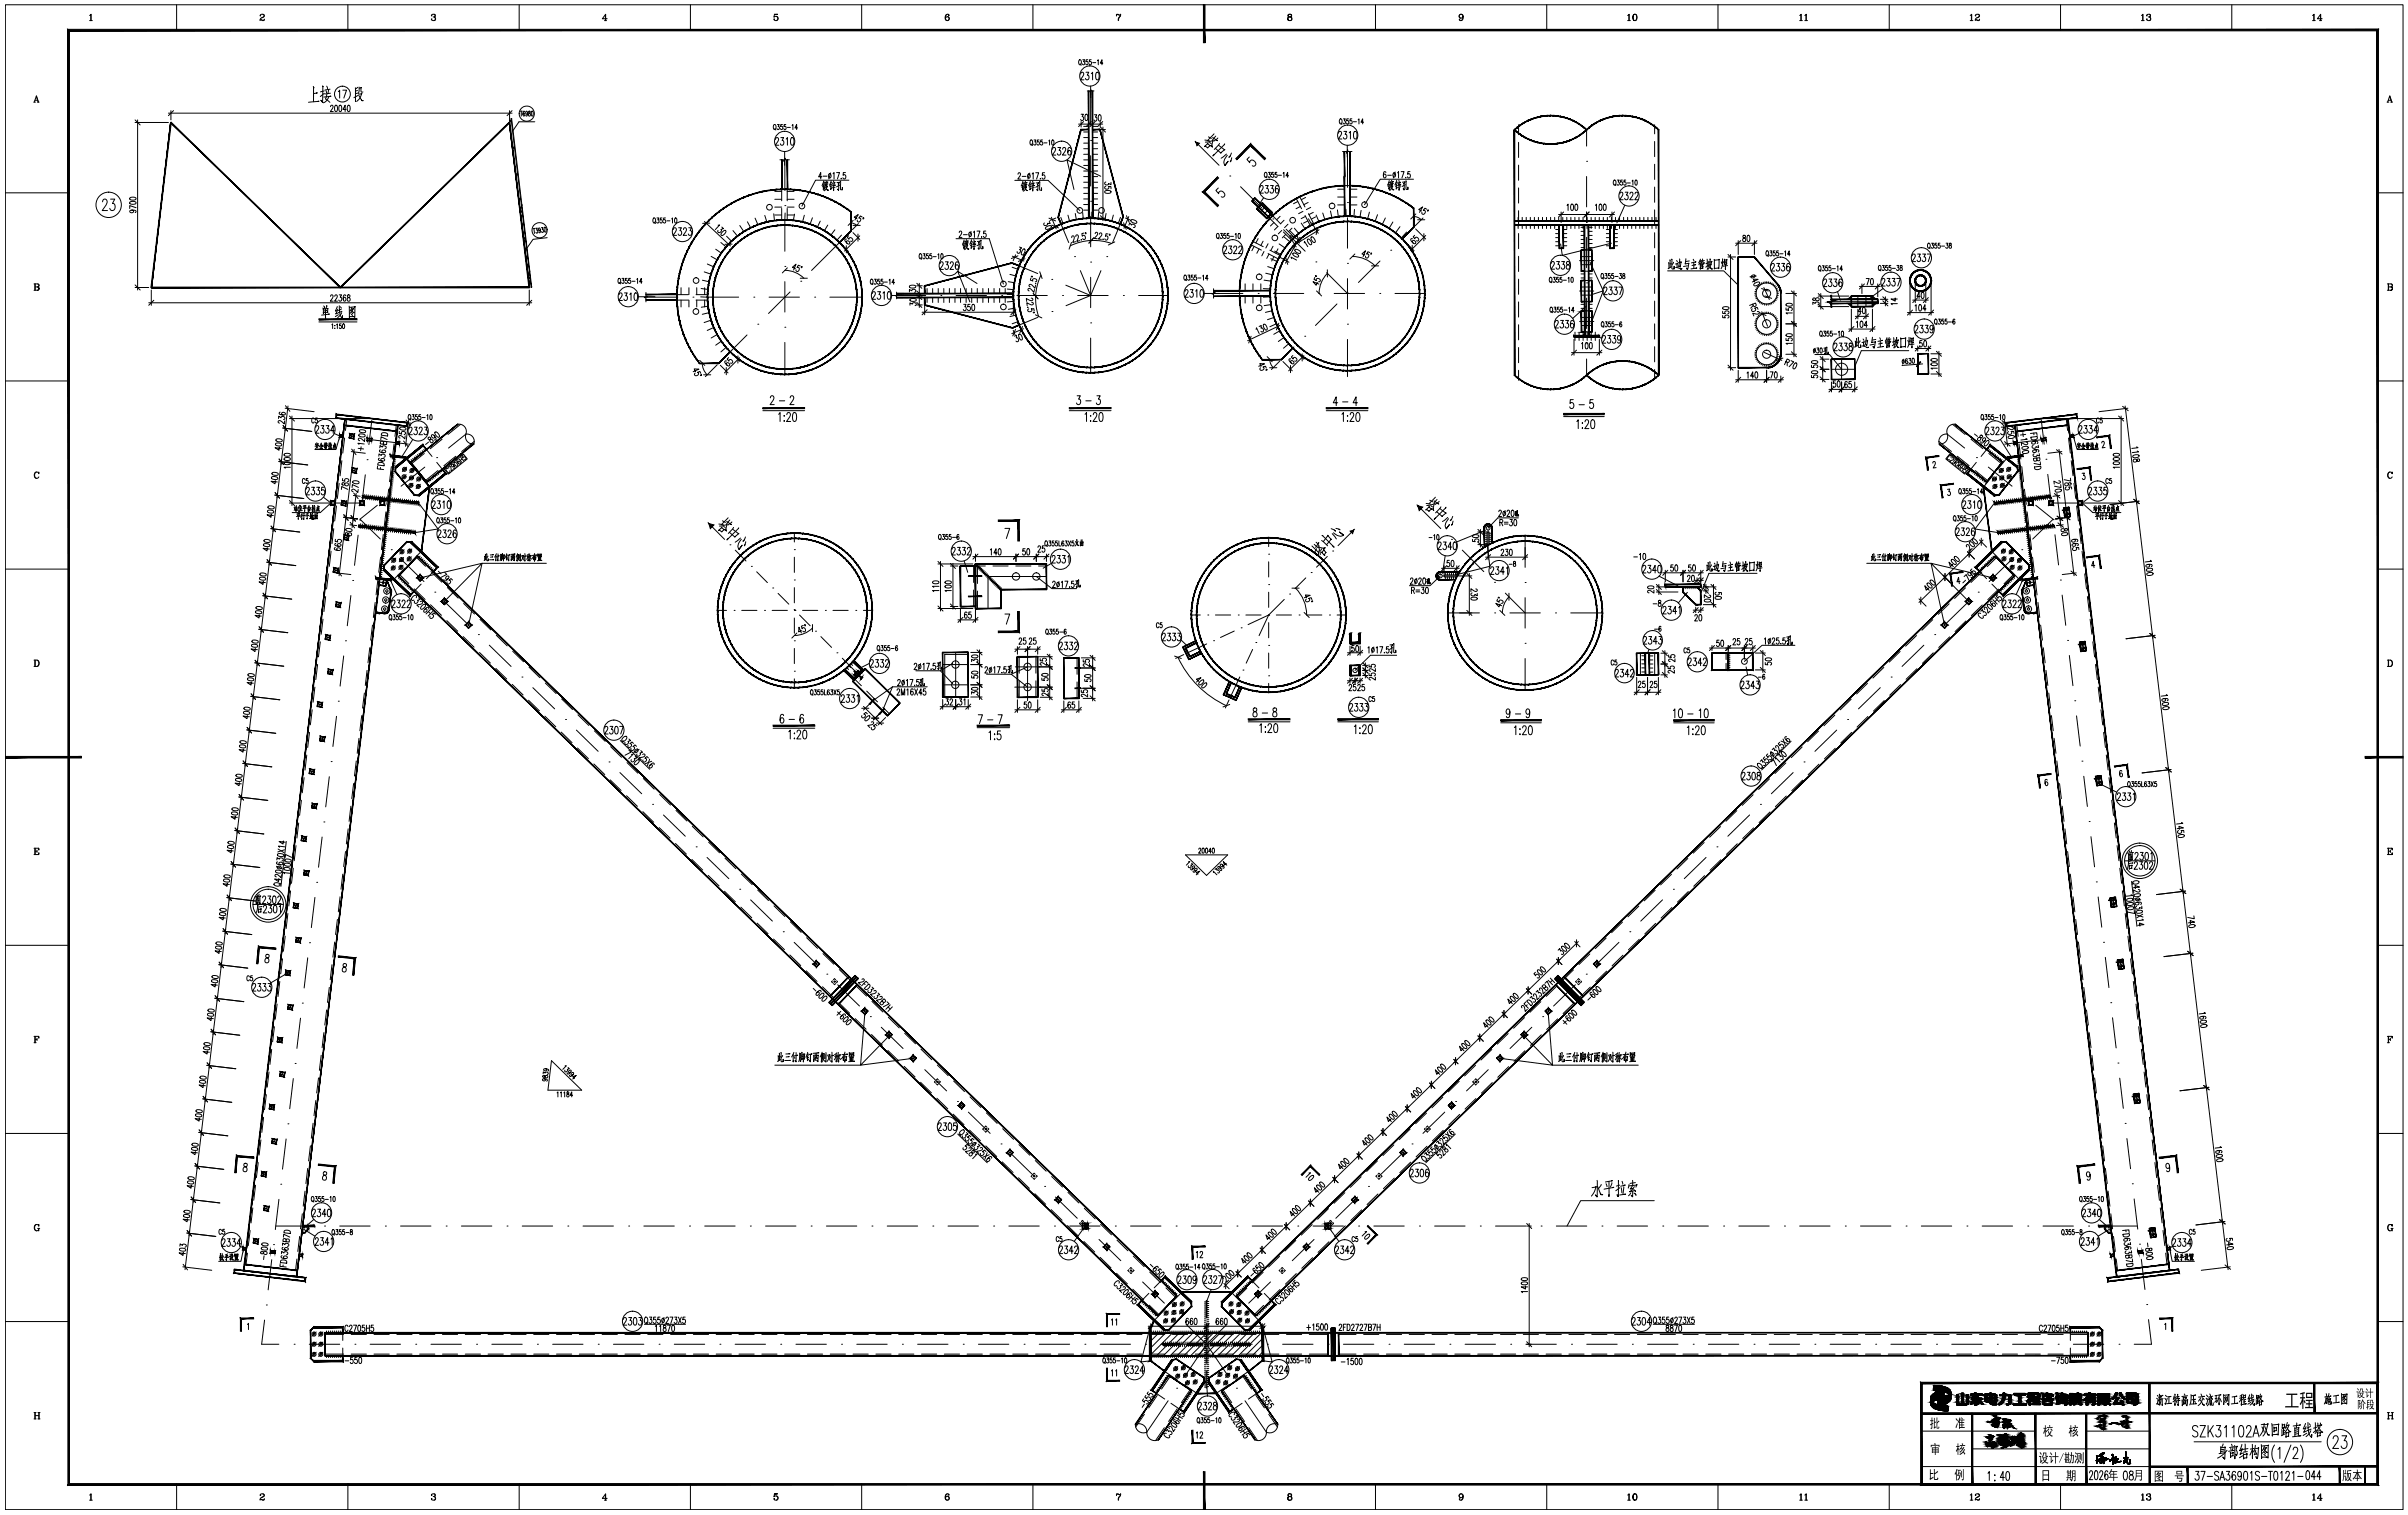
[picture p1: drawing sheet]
<svg xmlns="http://www.w3.org/2000/svg" width="950mm" height="598mm" viewBox="0 0 950 598" stroke-linecap="round" stroke-linejoin="round" font-family="sans-serif">
<!-- layer: 4 -->
<g fill="none" stroke="#000" stroke-width=".39">
<path d="M430.3 35.8v13.6M430.3 55.4h.1M472.7 57l8.2 8.2M531.6 59.3v14.7M626 51.2v6.5M309.6 62.5v12.7M430.3 79.4h.1M430.3 61.4v12M485.2 69.5h.1M489.4 73.7l8.5 8.5M531.6 79.9h.1M626 63.7h.1"/>
<path d="M626 69.7v12M309.6 81.2h.1M309.6 87.2v12M331.2 95.7l-11 11M417.6 85.9l4 9.8M430.3 85.4v12M443 85.9l-4 9.8M502.2 86.4h.1M506.4 90.7l8.5 8.4M531.6 86v12M548.7 98.8h.1M557.8 89.7l-4.9 4.8"/>
<path d="M626 87.7h.1M626 93.7v12M254.7 117.3h12.7M273.4 117.3h.1M279.4 117.3h12M297.4 117.3h.1M303.4 117.3h12M309.6 105.2h.1M309.6 111.2v12M311.7 115.2l-8.5 8.5M315.9 111h.1M321.4 117.3h.1"/>
<path d="M327.4 117.3h12.7M353.6 116.6h11.6M371.2 116.6h.1M377.2 116.6h12M395.2 116.6h.1M399.6 103.9l9.8 4.1M401.2 116.6h12M415 110.3h.1M419.2 116.6h.1M420.5 112.6l9.8 4M423.9 101.3h.1M425.2 116.6h12"/>
<path d="M426.2 106.8l4.1 9.8M430.3 103.4h.1M430.3 109.4v12M430.3 116.6l-9.7 4.1M434.4 106.8l-4.1 9.8M436.6 101.3h.1M443.2 116.6h.1M449.2 116.6h11.6M478.6 115.8h11.8M496.4 115.8h.1M502.4 115.8h12M519.2 103.4h.1"/>
<path d="M520.4 115.8h.1M523.4 107.6l8.2 8.2M526.4 115.8h12M527.5 120l-8.5 8.5M531.6 103.9h.1M531.6 110v12M531.7 115.7h.1M544.4 115.8h.1M544.4 103l-8.4 8.5M550.4 115.8h11.7M623.2 102.9h5.6M623.2 114.9h5.6"/>
<path d="M626 111.7h.1M626 117.7v12M722.5 118.9h18.3M294.7 132.2l-11 11M299 128h.1M309.6 129.2h.1M309.6 135.2v12.6M409.5 125.2l-9.7 4.1M415 123h.1M430.3 127.4h.1M430.3 133.4v13.7M510.5 136.9l-4.8 4.9"/>
<path d="M514.8 132.7h.1M531.6 128h.1M531.6 134v14.7M623.2 126.9h5.6M626 135.7h.1M626 141.7v6.4M146.7 165.9l-1.2 9.6M183.8 171.3l-6.8 5.5M768.2 171.3l6.9 5.5M805.3 165.6l1.2 9.7M144.1 187.4l-1.4 11.9M144.8 181.4h.1"/>
<path d="M148.9 199.4l-6.9 5.5 8.1 7.9M153.6 195.6h.1M167.6 184.4l-9.4 7.5M172.3 180.6h.1M779.8 180.6h.1M784.5 184.4l9.3 7.5M798.5 195.6h.1M803.1 199.4l6.9 5.5M807.2 181.3h.1M807.9 187.2l1.4 11.9M141.3 211.2l-1.4 11.9M142 205.3h.1"/>
<path d="M154.4 217h.1M560.6 200.8l7.8 7.8M572.7 212.9h.1M576.9 217.1l8.5 8.5M601.7 211.4v12.5M797.7 217h.1M810 205.1h.1M810 204.9l-8 7.9M810.7 211.1l1.5 11.9M815.3 200.4l.4 3.6M138.4 235.1l-1.4 11.9M139.1 229.1h.1"/>
<path d="M149.6 229.7l2.8 .4M151.3 228.7l-.3 2.4M158.7 221.1l8.6 8.4M171.6 233.7h.1M175.9 237.9l8.5 8.4M412.9 227.5h-23.1v12.7M589.6 229.8h.1M593.9 234.1l7.8 7.8M601.7 229.9h.1M601.7 235.9v12M776.2 237.9l-8.6 8.4M780.5 233.7h.1"/>
<path d="M793.4 221.1l-8.6 8.4M800.7 228.7l.3 2.4M802.4 229.7l-2.7 .4M812.9 228.9h.1M813.6 234.9l1.4 11.9M135.6 258.9l-1.4 11.9M136.3 252.9h.1M188.7 250.5h.1M193 254.7l8.6 8.3M377 257.5v17.6M405.4 257.5v19M571.2 241.9h12.5"/>
<path d="M589.7 241.9h.1M595.7 241.9h12M601.7 253.9h.1M601.7 259.9v12.5M613.7 241.9h.1M619.7 241.9h12.5M759 254.7l-8.6 8.3M763.3 250.5h.1M815.7 252.8h.1M816.4 258.7l1.4 11.9M821.6 253.3l.4 3.7M133.5 276.8h.1"/>
<path d="M205.9 267.2h.1M210.2 271.4l8.6 8.4M371.9 262.3h10.1M371.9 270.3h10.1M400.3 271.2h10.3M400.6 263.2h9.7M741.8 271.4l-8.6 8.4M746.1 267.2h.1M818.6 276.6h.1M132.8 282.7l-1.5 11.9M223.1 284h.1M227.4 288.2l8.6 8.3"/>
<path d="M724.6 288.2l-8.6 8.3M728.9 284h.1M819.3 282.6l1.4 11.9M129.9 306.6l-1.4 11.9M130.6 300.6h.1M240.3 300.7h.1M244.6 304.9l8.6 8.4M257.5 317.5h.1M694.6 317.5h.1M707.5 304.9l-8.6 8.4M711.8 300.7h.1M821.4 300.4h.1"/>
<path d="M822.1 306.4l1.4 11.9M827.9 306.3l.4 3.6M127.1 330.4l-1.4 11.9M127.8 324.4h.1M261.8 321.7l8.6 8.4M274.7 334.2h.1M279 338.4l8.5 8.4M673.1 338.4l-8.6 8.4M677.4 334.2h.1M690.3 321.7l-8.6 8.4M824.2 324.3h.1M824.9 330.2l1.5 11.9"/>
<path d="M124.2 354.2l-1.4 11.9M124.9 348.3h.1M291.8 351h.1M296.1 355.2l8.6 8.4M655.9 355.2l-8.6 8.4M660.2 351h.1M827.1 348.1h.1M827.8 354l1.4 12M833.6 354.3l.4 3.6M121.4 378l-1.4 12M122.1 372.1h.1M309 367.7h.1"/>
<path d="M313.3 371.9l8.6 8.4M638.7 371.9l-8.6 8.4M643 367.7h.1M829.9 371.9h.1M830.6 377.9l1.4 11.9M836.5 378.8l.5 3.6M119.3 395.9h.1M326.2 384.5h.1M330.5 388.7l8.6 8.4M621.5 388.7l-8.6 8.4M625.8 384.5h.1M832.8 395.8h.1"/>
<path d="M116.4 419.7h.1M118.6 401.9l-1.5 11.9M343.4 401.3h.1M347.7 405.4l8.6 8.4M360.6 418h.1M591.5 418h.1M604.4 405.4l-8.6 8.4M608.6 401.3h.1M833.5 401.7l1.4 11.9M835.6 419.6h.1M115.7 425.7l-1.4 11.9M364.9 422.2l8.6 8.4"/>
<path d="M377.8 434.8h.1M382.1 439l8.6 8.3M570 439l-8.6 8.3M574.3 434.8h.1M587.2 422.2l-8.6 8.4M836.3 425.5l1.4 12M842.8 431.7l.5 3.7M112.9 449.5l-1.4 12M113.6 443.6h.1M394.9 451.5h.1M399.2 455.7l8.6 8.4M552.8 455.7l-8.6 8.4"/>
<path d="M557.1 451.5h.1M838.4 443.4h.1M839.1 449.4l1.5 11.9M110 473.4l-1.4 11.9M110.8 467.4h.1M412.1 468.3h.1M416.4 472.5l8.6 8.3M535.6 472.5l-8.6 8.3M539.9 468.3h.1M841.3 467.2h.1M842 473.2l1.4 11.9M107.2 497.2l-1.4 11.9"/>
<path d="M107.9 491.2h.1M108.8 483.9h13.2M128 483.9h.1M134 483.9h12M152 483.9h.1M158 483.9h12M176 483.9h.1M182 483.9h12M200 483.9h.1M206 483.9h12M224 483.9h.1M230 483.9h12"/>
<path d="M248 483.9h.1M254 483.9h12M272 483.9h.1M278 483.9h12M296 483.9h.1M302 483.9h12M320 483.9h.1M326 483.9h12M344 483.9h.1M350 483.9h12M368 483.9h.1M374 483.9h12"/>
<path d="M392 483.9h.1M398 483.9h12M416 483.9h.1M422 483.9h12M429.3 485h.1M433.6 489.2l8.6 8.4M440 483.9h.1M446 483.9h12M464 483.9h.1M470 483.9h12M488 483.9h.1M494 483.9h12"/>
<path d="M512 483.9h.1M518 483.9h12M518.4 489.2l-8.6 8.4M522.7 485h.1M536 483.9h.1M542 483.9h12M560 483.9h.1M566 483.9h12M584 483.9h.1M590 483.9h12M608 483.9h.1M614 483.9h12"/>
<path d="M632 483.9h.1M638 483.9h12M656 483.9h.1M662 483.9h12M680 483.9h.1M686 483.9h12M704 483.9h.1M710 483.9h12M728 483.9h.1M734 483.9h12M752 483.9h.1M758 483.9h12"/>
<path d="M776 483.9h.1M782 483.9h12M800 483.9h.1M806 483.9h12M824 483.9h.1M830 483.9h13.3M844.1 491.1h.1M844.8 497l1.4 12M849.1 484.7l.5 3.6M105.1 515.1h.1M446.5 501.8h.1M450.8 506l8.6 8.4"/>
<path d="M463.7 518.5h.1M488.4 518.5h.1M501.2 506l-8.5 8.4M505.5 501.8h.1M846.9 514.9h.1M104.4 521l-1.2 9.6h6.8M116 530.6h.1M122 530.6h12M140 530.6h.1M146 530.6h12M164 530.6h.1M170 530.6h12"/>
<path d="M188 530.6h.1M194 530.6h12M212 530.6h.1M218 530.6h12M236 530.6h.1M242 530.6h12M260 530.6h.1M266 530.6h12M284 530.6h.1M290 530.6h12M308 530.6h.1M314 530.6h12"/>
<path d="M332 530.6h.1M338 530.6h12M356 530.6h.1M362 530.6h12M380 530.6h.1M386 530.6h12M404 530.6h.1M410 530.6h12M428 530.6h.1M434 530.6h12M452 530.6h.1M458 530.6h12"/>
<path d="M468 522.7l8 7.9M476 530.6h.1M476 530.6l-8.4 12.3M476 530.6l8.4 12.3M482 530.6h12M484.1 522.7l-8.1 7.9M500 530.6h.1M506 530.6h12M524 530.6h.1M530 530.6h12M548 530.6h.1M554 530.6h12"/>
<path d="M572 530.6h.1M578 530.6h12M596 530.6h.1M602 530.6h12M620 530.6h.1M626 530.6h12M644 530.6h.1M650 530.6h12M668 530.6h.1M674 530.6h12M692 530.6h.1M698 530.6h12"/>
<path d="M716 530.6h.1M722 530.6h12M740 530.6h.1M746 530.6h12M764 530.6h.1M770 530.6h12M788 530.6h.1M794 530.6h12M812 530.6h.1M818 530.6h12M836 530.6h.1M847.7 520.8l1.1 9.8h-6.8"/>
<path d="M460.9 552.9l-8.5 12.4M464.2 547.9h.1M487.8 547.9h.1M491.2 552.9l8.4 12.4"/>
</g>
<!-- layer: 0 -->
<g fill="none" stroke="#000" stroke-width=".39">
<path d="M2.1 1.9h946v593.9h-946zM35.3 6.1l.6-.5v2.5M35.3 8.1h1.1M35.8 5.7v2.4M69.7 1.9v10M102.7 6.1l-.1 .1a.8 .8 0 0 1 1-.6 .8 .8 0 0 1 .6 1l-1.2 .6-.4 .9M103.7 5.6l.5 .7-1 .7M104.3 7.8l-.4 .2-1.3-.1M104.3 7.5l-.2 .6-1.1-.3M137.2 1.9v10M170.3 6.1l-.1 .1a.78 .78 0 0 1 .8-.6 .78 .78 0 0 1 .7 .7l-.8 .4M171.3 5.6l.3 .4-.3 .7 .6 .6a.84 .84 0 0 1-.8 .9 .84 .84 0 0 1-.9-.7l.1 .1"/>
<path d="M171.6 6.9l.1 .7-.4 .5M204.8 1.9v10M238.5 8.1h.8M238.8 5.9v2.2M239.5 7.4h-1.9l1.4-1.8v2.5M272.4 1.9v10M305.6 5.7l1.2-.1h-1.2l-.3 1.2a.89 .89 0 0 1 1.4-.3 .89 .89 0 0 1 0 1.4 .89 .89 0 0 1-1.4-.4l.2 .1M306.3 6.5l.6 .7-.1 .6-.5 .3M340 1.9v10M373.7 5.6a1.5 1.5 0 0 0-.1 2.5M373.8 6.6l.6 .7-.6 .8M374.3 6v.2l-.2-.6a1.27 1.27 0 0 0-1.2 1.2 1.27 1.27 0 0 0 .9 1.3 .77 .77 0 0 0 .8-.8 .77 .77 0 0 0-.8-.7 .77 .77 0 0 0-.8 .7"/>
<path d="M407.5 1.9v10M440.5 6.1l.3-.5 .9 .4 .4-.4-.8 2.5M440.5 5.6v.7M440.6 5.9l1.1 .1M442 6.3l-.7 .9-.1 .9M508.6 5.6l-.5 .4 .2 .6 .8 .1 .5-.4-.1-.6-.9-.1-.3 .4 .3 .7M509.1 5.6l.4 .4-.4 .7 .6 .5a.83 .83 0 0 1-1 .9 .83 .83 0 0 1-.4-1.3l.3-.1-.5 .5 .2 .7 .3 .2M509.1 6.7l.5 .5-.1 .7-.4 .2M542.7 1.9v10M576.3 5.6l-.6 .7 .6 .9M576.6 5.6a1.5 1.5 0 0 1-.2 2.5M577.2 6.5a.8 .8 0 0 1-1.1 .6 .8 .8 0 0 1-.4-1.2 .8 .8 0 0 1 1.2-.2 1.36 1.36 0 0 1 .4 1.5 1.36 1.36 0 0 1-1.2 .9l-.3-.6v.3"/>
<path d="M610.2 1.9v10M642.2 6.1l.6-.5v2.5M642.2 8.1h1M642.6 5.7v2.4M644.9 5.6a1.35 1.35 0 0 0-.7 1.4 1.35 1.35 0 0 0 .9 1.1 1.35 1.35 0 0 0 .8-1.3 1.35 1.35 0 0 0-1-1.2 1.59 1.59 0 0 0 0 2.5M645.1 5.6a1.59 1.59 0 0 1 0 2.5M677.8 1.9v10M710 6.1l.6-.5v2.5M710 8.1h1.1M710.5 5.7v2.4M712 6.1l.6-.5v2.5M712 8.1h1.1"/>
<path d="M712.5 5.7v2.4M745.4 1.9v10M777.3 6.1l.6-.5v2.5M777.3 8.1h1.1M777.8 5.7v2.4M779.4 6.1l-.1 .1a.8 .8 0 0 1 1-.6 .8 .8 0 0 1 .6 1l-1.2 .6-.4 .9M780.4 5.6l.5 .7-1 .7M781 7.8l-.4 .2-1.3-.1M781 7.5l-.2 .6-1.1-.3M812.9 1.9v10M844.9 6.1l.6-.5v2.5M844.9 8.1h1"/>
<path d="M845.4 5.7v2.4M847 6.1l-.1 .1a.78 .78 0 0 1 .8-.6 .78 .78 0 0 1 .7 .7l-.8 .4M848 5.6l.3 .4-.3 .7 .6 .6a.84 .84 0 0 1-.8 .9 .84 .84 0 0 1-.9-.7l.1 .1M848.3 6.9l.1 .7-.4 .5M880.5 1.9v10M912.4 6.1l.6-.5v2.5M912.4 8.1h1M912.9 5.7v2.4M915.1 8.1h.8M915.5 5.9v2.2M916.2 7.4h-1.9l1.3-1.8v2.5M13.8 39.6h1"/>
<path d="M14.4 38.2l.7 2.1M123.6 34.1l.2 .5-.1 5.6M124.8 36.7h.4l-1.5 .2M127.3 33.9l-.1 6.5-.6-.8 .6 .7M127.9 35.9l-1.5 .4M128 36.8l-1.6 1.3M128.6 35.8l.2 .8M128.9 34l.3 1M128.9 37.1l-.5 2 1.8 1.3M129.6 35.4l-.3 1.5M129.7 38.1l-1.1 1.9-1.1 .6M130.2 38h.4l-2.8 .3"/>
<path d="M130.2 35.2l-2 .3M130.4 36.8l-2.3 .3M133.5 36.2l.5-.6v3.1M135.3 35.6h1.4l-1 3.1M140.2 34.6l.1 5.5v-.8M141.1 35.7l-.8 .2M141.1 36.7l-.8 .3M141.1 34.5l-.8 .6M141.1 37.7l-1.5 .9M141.5 37.6l1.2 2.1h.6l-.7-.2M141.6 37.1l1.2-.1-.8 1.7-1.3 1.3M141.6 34.4v1.6l-.3 1"/>
<path d="M141.7 34.8l.9-.2a1.4 1.4 0 0 0 .1 1.8l.5-.1M425.8 23.7l.2-.1a1.06 1.06 0 0 1 .7 1 1.06 1.06 0 0 1-.7 1 1.44 1.44 0 0 1-.2-1.9zM426.2 25.2l.4 .6M426.4 29.2l.1-.4a.66 .66 0 0 1 .9-.1 .66 .66 0 0 1 .1 1l-1.2 1.8h1.4M427.2 23.6h.7l-.4 .7a.56 .56 0 0 1 .5 .9 .56 .56 0 0 1-1 0M428.5 28.5h1.1l-.6 1.2a.86 .86 0 0 1 .6 1.1 .86 .86 0 0 1-1.3 .4v-.3M429 35.9h1.1v.5l.3-1 .1 .5h1.1M429.2 23.6h-.7l-.1 .8a.57 .57 0 0 1 .9 .5 .57 .57 0 0 1-.9 .5v-.2M430.3 34v4.6M430.5 23.6h-.7v.8a.57 .57 0 0 1 .8 .5 .57 .57 0 0 1-.8 .5l-.1-.2M430.6 29.1l.5-.6v3M431.1 24.7h1.2"/>
<path d="M432.6 28.7l.4-.2a2.12 2.12 0 0 1 0 3h-.1a2.48 2.48 0 0 1-.3-2.8zM433 24l.3-.4v2M435.1 24.9h-1l.7-1.3v2M942.3 39.6h1M942.8 38.2l.8 2.1M13.3 40.3h.7M13.5 40.3l.9-2.5 .8 2.5M14.7 40.3h.7M53.3 48.3h13.1M53.3 47.3l2 2M54.3 47.3v67.2M66.4 44.7h135.6"/>
<path d="M67.4 43.7v3.6M68.5 43.7l-2.1 2M125.4 40h.5l-4.2 .4M130.4 42.1l.1-.3a.55 .55 0 0 1 .8-.1 .55 .55 0 0 1 0 .8l-1 1.5h1.2M132.2 41.7l.3-.2a1.5 1.5 0 0 1 0 2.5l-.5-1zM133.9 41.7l.3-.2a1.48 1.48 0 0 1 0 2.5l-.5-1zM136.6 43.2h-1.3l.9-1.7v2.5M137.2 41.7l.3-.2a1.5 1.5 0 0 1 0 2.5l-.5-1zM201 43.7v3.6M201 47.6l.7-.1v.3l-.6 .1zM201.7 46.9l4 33.9M201.9 46.9l4 33.9"/>
<path d="M201.9 46.9h-.3M202 43.7l-2 2M202.3 58.2l.7-.1v.3l-.7 .1zM205.3 43.9h.8M205.7 43.9v1.9M207 44.2l-.2-.3a1.33 1.33 0 0 0-.1 1.9 .59 .59 0 0 0 .4-.6 .59 .59 0 0 0-.6-.5l-.2 .5M208.1 44.5l-.2 .5a.51 .51 0 0 1-.5-.5 .51 .51 0 0 1 .5-.5 .98 .98 0 0 1 .4 1 .98 .98 0 0 1-.8 .7l-.1-.1M208.6 44v.5a.61 .61 0 0 1 .7 .6 .61 .61 0 0 1-.7 .6 .99 .99 0 0 1 .6-1.4v-.3zM209.8 44l.1-.1a1.27 1.27 0 0 1 0 1.9l-.2-.4zM211 48.1h-6.2l-2.5 3.6M305.4 49.2l.1-.1a1.06 1.06 0 0 1 .7 1 1.06 1.06 0 0 1-.7 1 1.44 1.44 0 0 1-.1-1.9zM305.7 50.8l.4 .5"/>
<path d="M306 55l.1-.4a.66 .66 0 0 1 .9-.1 .66 .66 0 0 1 .1 1l-1.2 1.8h1.4M306.7 49.1h.7l-.4 .8a.56 .56 0 0 1 .5 .8 .56 .56 0 0 1-.9 .1M308.1 54.3h1.1l-.6 1.2a.85 .85 0 0 1 .6 1.1 .85 .85 0 0 1-1.2 .4l-.1-.3M308.7 49.1h-.7v.9a.55 .55 0 0 1 .7 .1 .55 .55 0 0 1 0 .7 .55 .55 0 0 1-.8 0M309.6 59.8v5.4M310 49.1h-.6l-.1 .9a.54 .54 0 0 1 .8 .1 .54 .54 0 0 1-.1 .7 .54 .54 0 0 1-.8 0M310.2 54.9l.5-.6v3M310.6 50.3h1.2M312.2 54.5l.5-.2 .5 .6v1.8l-.5 .6-.5-.1-.2-.5-.1-1.1zM312.5 49.5l.3-.4v2M314.6 50.5h-1l.7-1.4v2M406.6 55.4l.2-.2a1.08 1.08 0 0 1 .6 1.1 1.08 1.08 0 0 1-.6 1 1.44 1.44 0 0 1-.2-1.9z"/>
<path d="M407 56.9l.4 .5M408 55.2h.7l-.4 .8a.56 .56 0 0 1 .5 .8 .56 .56 0 0 1-1 .1M410 55.2h-.7v.8a.59 .59 0 0 1 .8 .6 .59 .59 0 0 1-.9 .5v-.2M411.3 55.2h-.7v.8a.59 .59 0 0 1 .8 .6 .59 .59 0 0 1-.9 .5v-.2M411.9 56.4h1.2M413.8 55.6l.3-.4v2.1M415.1 55.4l.2-.2a1.21 1.21 0 0 1 0 2.1l-.4-.9zM415.2 58.9l.2-.4a.66 .66 0 0 1 .9-.1 .66 .66 0 0 1 0 1l-1.1 1.8h1.4M417.4 58.2h1.1l-.6 1.2a.84 .84 0 0 1 .7 1.2 .84 .84 0 0 1-1.4 0M419.2 58.9l.2-.4a.66 .66 0 0 1 .9-.1 .66 .66 0 0 1 0 1l-1.1 1.8h1.4M422.5 58.7l-.6-.5a1.92 1.92 0 0 0 .1 3 .88 .88 0 0 0 .5-1 .88 .88 0 0 0-.9-.7l-.3 .7M425.5 49h9.6"/>
<path d="M426.5 45.1h.9l-.5 .9a.7 .7 0 0 1 .7 1.1 .7 .7 0 0 1-1.2 0M426.5 48v2.1M427.5 48l-2 2M427.5 58.7h2M427.5 54.3h2M427.5 52.1h2M427.5 49.9h2M427.5 56.5h2M428.3 45.2l.2-.1a1.48 1.48 0 0 1 0 2.5l-.5-1.1zM429.5 48v2.1M430.5 48l-2 2M431.1 48v2.1"/>
<path d="M431.1 58.7h1.9M431.1 54.3h1.9M431.1 52.1h1.9M431.1 49.9h1.9M431.1 56.5h1.9M431.3 51.1h4.8M431.8 45.3h.9l-.5 .9a.69 .69 0 0 1 .6 1.1 .69 .69 0 0 1-1.2 0M432.1 48l-2 2M433.5 45.4l.3-.1a1.5 1.5 0 0 1 0 2.5l-.5-1.1zM434.1 48v2.1M434.1 50.1l2 2M435.1 48l-2.1 2"/>
<path d="M435.1 50.1v37M475.3 55.3l1.8 .2M476.7 56.4l-1.5 1.5 .2-.3 1.1 .8 1.1-1-1.2-.7M476.8 54l1.1 .7M477.2 56.2l.7 .5M478.4 54.3l1.9 1.3-.3-.2M478.5 55.5l-.5 2.2 .4 .4-.3-.8M478.9 55.2l-3.3 .9M479 52.8l-2.6 2.7M479.7 53.7l-1.3 1.4M480.5 54.5l-1.6 1.2M480.7 57.3l2.5 1.9-1.5 1.3-2.2-2"/>
<path d="M481.2 56.6l-2.1 2.4M483.2 56.8l-4.7 4.8 .5-.5M528.1 52.6l.1-.4a.66 .66 0 0 1 .9-.2 .66 .66 0 0 1 .1 1l-1.2 1.9h1.4M528.7 47l.1-.1a1.07 1.07 0 0 1 .7 1 1.07 1.07 0 0 1-.7 1 1.44 1.44 0 0 1-.1-1.9zM529 48.5l.4 .6M529.7 59.8h1.6v.7l.4-1.4 .1 .7h1.6M530 46.9h.8l-.4 .8a.56 .56 0 0 1 .4 .8 .56 .56 0 0 1-.9 0M530.2 51.9h1.1l-.6 1.1a.84 .84 0 0 1 .7 1.2 .84 .84 0 0 1-1.4 .1M531.5 57.4v4.6M532 46.9h-.7v.8a.59 .59 0 0 1 .9 .5 .59 .59 0 0 1-.9 .5l-.1-.2M532.3 52.4l.5-.5v3M533.4 46.9h-.7v.8a.59 .59 0 0 1 .8 .5 .59 .59 0 0 1-.9 .5v-.2"/>
<path d="M534 48h1.2M534.3 52l.5-.1a2.17 2.17 0 0 1 0 3h-.2a2.44 2.44 0 0 1-.3-2.9zM535.8 47.3l.4-.4v2M538 48.2h-1l.6-1.3v2M941.8 40.3h.7M942 40.3l.8-2.5 .9 2.5M943.2 40.3h.7M2.1 76.1h25M40.5 79.7l.1-.7a.99 .99 0 0 1 1.4-.1 .99 .99 0 0 1 .1 1.4l-1.8 2.8h2.1M43.6 78.6h1.7l-.9 1.7a1.35 1.35 0 0 1 1 1.7 1.35 1.35 0 0 1-1.8 .9l-.3-.7M51.3 79.7l1.3-.2 1.1 .5a1.63 1.63 0 0 1-2.5 .2zM51.3 78.1l1.3-.3 1.1 .5a1.48 1.48 0 0 1-2.5 0z"/>
<path d="M203.6 68.7h.6l.1 .3h-.7zM204.7 78.3h.7v.3l-.7 .1zM307.7 63.1h1.6l.1 .7 .3-1.4 .1 .7h1.6M324.2 69.8h-1.2l.8-1.7v2.5M324.7 69.5h1.5M324.9 73l-.1 1.7 .4-.7M325 71.4l-.7 1.9M325.1 72.9l-.5 .2M325.2 73.5l-.7 .2M325.3 72.2l-.6 .1M325.4 71.8v2.2l-.4 1.2M325.6 73.8l.8-.3-1.2 1.8"/>
<path d="M325.7 74l.8 1.1h.4l-.6-.2M325.9 71.3l.1 .6M326.3 72.2v1l-.5 .3v-1.3M326.4 71.9h.3l-1.3 .2M326.7 72.6l-1.1 .3M327.1 68.7a.73 .73 0 0 1 .8 .7 .73 .73 0 0 1-.8 .7l-.3-.6zM327.7 68.2l-.7 2.4M327.8 72.9l-.1 1.9 .5-.7M327.9 71.4l-.7 1.8M328.1 72.7l-.5 .2M328.1 73.4l-.7 .3M328.2 72.1l-.5 .1"/>
<path d="M328.6 72.5l.1 .6M328.6 68.6l.5-.5v2.5M328.8 71.4l.1 .5M328.9 73.3v2v-.6M329.2 72.4l-.2 .8M329.3 72.2l.2-.1-1.1 .2M329.3 73.2l.3-.1-1.3 .2M329.5 73.9l-1 .2M330.1 68.1h1.1l-.8 2.5M330.2 72.1l1.1-.1-.5 .8-.1-.3M330.8 72.8v2.3l-.3-.4 .3 .4M331.4 73l-1.4 .8"/>
<path d="M331.6 71.5v3.3l.8 .1-.1-.9v.9M331.9 70.4v.2zM333.6 68.1h-.9l-.1 1.1a.71 .71 0 0 1 1.1 .6 .71 .71 0 0 1-1.1 .6l-.1-.3M334.9 71.1h-13.1l-5.4 10.2M400.4 71.2h13.1l12.5 11.9M401.6 68.8l.1-.4a.54 .54 0 0 1 .8-.1 .54 .54 0 0 1 0 .8l-.9 1.6h1.1M403.3 69.6h1.5M403.4 73.2l-.1 1.7 .5-.7M403.5 71.6l-.6 1.8M403.7 73l-.5 .2M403.8 73.6l-.8 .3M403.8 72.3l-.5 .2"/>
<path d="M404 71.9l-.1 2.2-.3 1.2M404.2 74l.8-.3-1.2 1.8M404.3 74.2l.7 1h.4l-.5-.2M404.5 71.5l.1 .5M404.9 72.3l-.1 1-.4 .3-.1-1.2M405 72.1l.2-.1-1.2 .3M405.2 72.7l-1 .3M405.6 68.8a.73 .73 0 0 1 .9 .7 .73 .73 0 0 1-.9 .7l-.2-.6zM406.3 68.3l-.7 2.4M406.4 73l-.1 1.9 .5-.6M406.5 71.5l-.7 1.8M406.7 72.8l-.6 .2"/>
<path d="M406.7 73.6l-.7 .2M406.8 72.2l-.5 .1M407.2 72.7l.1 .5M407.2 68.7l.4-.5v2.5M407.4 71.5l.1 .6M407.5 73.4v2v-.6M407.7 72.6l-.2 .8M407.8 72.3h.3l-1.1 .2M407.9 73.3l.3-.1-1.3 .3M408 74l-1 .3M408.6 68.2h1.2l-.8 2.5M408.8 72.2l1.1-.1-.5 .8-.2-.2"/>
<path d="M409.4 72.9v2.4l-.3-.5 .3 .4M409.9 73.2l-1.3 .7M410.1 71.7l.1 3.2 .8 .1-.1-.9v.9M410.5 70.4v.3zM412.1 68.2h-.8l-.1 1.1a.71 .71 0 0 1 1.1 .6 .71 .71 0 0 1-1.1 .5l-.1-.2M427.5 78.5h2M427.5 76.3h2M427.5 74.1h2M427.5 71.9h2M427.5 67.5h2M427.5 65.3h2M427.5 63.1h2"/>
<path d="M427.5 69.7h2M427.5 60.9h2M431.1 78.5h1.9M431.1 76.3h1.9M431.1 74.1h1.9M431.1 71.9h1.9M431.1 67.5h1.9M431.1 65.3h1.9M431.1 63.1h1.9M431.1 69.7h1.9M431.1 60.9h1.9M434.3 69.6l-13.3-6.5 2.7 11.7"/>
<path d="M435.9 75.4l1.4-.2 1 .5a1.5 1.5 0 0 1-2.5 0zM436.3 71.8l-.4 .2a.74 .74 0 0 0 .5 1 .74 .74 0 0 0 1-.6l.9 .5v-.9M436.3 73.5l-.2 .1a.71 .71 0 0 0 .6 1.1 .71 .71 0 0 0 .6-1.1l1 .1v.8M480.7 74.2l-1 1 1.1 1.3a.9 .9 0 0 1 .4-.9 .9 .9 0 0 1 .9-.1l.5 .3a1.09 1.09 0 0 1 .7 1.1 1.09 1.09 0 0 1-.9 1l-.6-.3M483.9 60.8l-2.1 1.6M484.2 61.3a3.1 3.1 0 0 0-.9 4l1.2-1.7-1.2 1.6M485.8 60.4l-1 1.7 .5-.5M486 62.3l-.6 1.6 .2-.4M492.9 62l-.9 .9 1.1 1.3-.1-.2a.92 .92 0 0 1 1.3-.8l.5 .3a1.09 1.09 0 0 1 .7 1.2 1.09 1.09 0 0 1-.9 .9l-.5-.2M497.2 73.9v-.4a.67 .67 0 0 1 1-.1 .67 .67 0 0 1 .1 1l-1.2 1.8h1.4M498.5 78.1l-1.9 2.8M499.1 68.1l.1-.1a1.06 1.06 0 0 1 .7 1 1.06 1.06 0 0 1-.7 1 1.44 1.44 0 0 1-.1-1.9z"/>
<path d="M499.3 73.2h1.1l-.7 1.2a.84 .84 0 0 1 .8 1.2 .84 .84 0 0 1-1.5 0M499.4 69.6l.4 .6M500.4 68h.8l-.4 .8a.56 .56 0 0 1 .5 .8 .56 .56 0 0 1-1 0M501.2 73.2h1.1l-.5 1.2a.85 .85 0 0 1 .6 1.1 .85 .85 0 0 1-1.2 .4l-.1-.3M502.4 68h-.6l-.1 .9a.57 .57 0 0 1 .9 .5 .57 .57 0 0 1-.9 .4l-.1-.2M503.7 68h-.6l-.1 .9a.57 .57 0 0 1 .9 .5 .57 .57 0 0 1-.9 .4v-.2M504.4 73.7l-.7-.5a1.9 1.9 0 0 0 .2 3 .88 .88 0 0 0 .5-1 .88 .88 0 0 0-1-.7l-.2 .7M504.4 69.2h1.2M506.2 68.4l.4-.4v2M508.4 69.4h-1l.6-1.4v2M546.8 68.1l-.4-.4a1.56 1.56 0 0 0 0 2.5 .73 .73 0 0 0 .5-.8 .73 .73 0 0 0-.9-.6l-.2 .6M547.5 69.2h1.4"/>
<path d="M548 72.9l-.1 1.7 .4-.7M548.1 71.3l-.7 1.8M548.2 72.7l-.5 .2M548.3 73.3l-.7 .3M548.4 72l-.6 .2M548.5 71.6l-.4 3.4M548.7 73.7l.8-.3-1.2 1.8M548.8 73.9l.8 1h.4l-.6-.2M549 71.2l.1 .5M549.4 72v1l-.5 .3v-1.2M549.5 71.8l.3-.1-1.3 .3M549.8 72.5l-1.1 .2"/>
<path d="M549.8 68.3a.73 .73 0 0 1 .8 .7 .73 .73 0 0 1-.8 .8l-.3-.6zM550.4 67.9l-.7 2.3M550.9 72.7l-.1 1.9 .5-.6M551 71.2l-.7 1.8M551.2 72.5l-.5 .2M551.2 73.3l-.7 .2M551.3 71.9l-.5 .1M551.4 68.2l.4-.5v2.5M551.7 72.4l.1 .5M551.9 71.2l.1 .6M552.3 72.3l-.3 2.8v-.6M552.4 72h.2l-1.1 .2"/>
<path d="M552.4 73l.3-.1-1.3 .3M552.6 73.7l-1 .3M552.8 67.7h1.2l-.9 2.5M553.3 71.9l1.1-.1-.5 .8-.1-.2M553.9 72.6v2.4l-.3-.5 .3 .4M554.5 72.9l-1.4 .7M554.6 70v.2zM554.7 71.4v3.2l.8 .1-.1-.9v.9M556.3 67.7h-.8l-.1 1.1a.71 .71 0 0 1 1.1 .6 .71 .71 0 0 1-1.1 .6l-.1-.2M557.7 70.7h-13.1l-6.2 10.1M636.8 71.2l.1-.1a1.07 1.07 0 0 1 .7 1 1.07 1.07 0 0 1-.7 1 1.44 1.44 0 0 1-.1-1.9zM637.1 72.7l.4 .6"/>
<path d="M638.1 71.1h.7l-.4 .7a.58 .58 0 0 1 .5 .8 .58 .58 0 0 1-.9 .3v-.2M639.1 76.6l.1-.5a.66 .66 0 0 1 .9-.1 .66 .66 0 0 1 .1 1l-1.2 1.8h1.4M640.1 71.1h-.7v.7a.59 .59 0 0 1 .8 .6 .59 .59 0 0 1-.8 .5l-.1-.2M641.2 75.9h1.1l-.6 1.1a.84 .84 0 0 1 .7 1.2 .84 .84 0 0 1-1.4 .1M641.4 71.1h-.6v.7a.59 .59 0 0 1 .8 .6 .59 .59 0 0 1-.9 .5l-.1-.2M642 72.2h1.2M643.1 76.6l.1-.5a.66 .66 0 0 1 .9-.1 .66 .66 0 0 1 .1 1l-1.2 1.8h1.4M643.9 71.5l.3-.4v2M645.1 76.6l.1-.5a.66 .66 0 0 1 .9-.1 .66 .66 0 0 1 .1 1l-1.2 1.8h1.4M645.2 71.2l.2-.1a1.21 1.21 0 0 1 0 2l-.4-.9zM938.1 76.1h10M52 82.9l.6 .2a.68 .68 0 0 1-.7 .9 .68 .68 0 0 1-.6-.9l1.9-.1 .5 .4-.4 .5"/>
<path d="M53.7 82l-2.5-.8v1.1M205.3 83.4l.7-.1v.3l-.7 .1zM205.7 81h.2l3.1 26-.2 .1zM205.9 80.8h-.2h.2M205.9 81h-.2h.2M205.9 81h-.2M206.6 94l.6-.1 .1 .3-.7 .1zM210.7 90.2l.2 1.9M211 90.1l-.8 .2M211.3 90.1l.7-.1-.3 .8a.53 .53 0 0 1 .5 .7 .53 .53 0 0 1-.7 .4l-.1-.2M213.1 90.6l-.1 .4a.51 .51 0 0 1-.6-.4 .51 .51 0 0 1 .5-.6l.3 1.5-.2 .4-.4-.2M213.6 89.9l.6-.1-.3 .8a.54 .54 0 0 1 .5 .6 .54 .54 0 0 1-.7 .4l-.1-.2"/>
<path d="M214.7 89.8l.2-.1a1.25 1.25 0 0 1 .2 1.9l-.4-.8zM215.9 93.8l-5.6 .7-2.5 3.6M257.9 86.1l.1-.1a1.07 1.07 0 0 1 .7 1 1.07 1.07 0 0 1-.7 1 1.44 1.44 0 0 1-.1-1.9zM258.2 87.7l.4 .5M259.2 86h.7l-.4 .8a.56 .56 0 0 1 .5 .8 .56 .56 0 0 1-.9 .1M261.2 86h-.7v.8a.59 .59 0 0 1 .8 .6 .59 .59 0 0 1-.8 .4l-.1-.1M262.5 86h-.6v.8a.59 .59 0 0 1 .8 .6 .59 .59 0 0 1-.9 .4l-.1-.1M263.1 87.2h1.2M265 86.4l.3-.4v2M265.6 90.6l.1-.4a.65 .65 0 0 1 1-.1 .65 .65 0 0 1 0 .9l-1.2 1.9h1.4M266.3 86.1l.2-.1a1.21 1.21 0 0 1 0 2l-.4-.8zM267.7 89.9h1.1l-.6 1.1a.87 .87 0 0 1 .7 1.2 .87 .87 0 0 1-1.3 .4l-.1-.3"/>
<path d="M269.6 90.6l.1-.4a.65 .65 0 0 1 1-.1 .65 .65 0 0 1 0 .9l-1.2 1.9h1.4M271.7 89.9h1.1l-.6 1.1a.87 .87 0 0 1 .7 1.2 .87 .87 0 0 1-1.3 .4l-.1-.3M277.9 87.4l10.3 9.7M280 88.1l-2.8 .1M282.4 98.4l2.2 1.5M283.3 88.9l.6-.1-1.7 1.8M284.4 95.7l2.1 1.8M284.8 89.6l.6 .6-1 .4a.7 .7 0 0 1-.2 1.2 .7 .7 0 0 1-.9-.8M284.9 91.7l.7-.7h.6a1.5 1.5 0 0 1-1.7 1.8zM286.7 93.2l1.9 2M288.8 96.4h-2.8M289.2 91l1.7 2.1"/>
<path d="M291.9 89l1.5 2.3M294.9 87.5l1.3 2.4M297.9 86.1l1.1 2.5M301.7 85l.8 2.6M305.3 84.4l.2 2.7M309.8 84.1l-.2 2.7M313.5 84.5l-.5 2.5M317.3 85l-.7 2.6M320.5 86l-.9 2.5M323.6 87.3l-1.1 2.4M326.6 88.8l-1.4 2.4M329.4 90.7l-1.6 2.2"/>
<path d="M331.9 96.4l2.7 2.7M332 92.8l-1.8 2M333.9 97v2.8M334 94.4h-.5a1.55 1.55 0 0 0 1.7 1.8 .73 .73 0 0 0-.3-1 .73 .73 0 0 0-1 .2l.3 .6M334.8 93l-.6 .6 .7 .8a.71 .71 0 0 1 1.2-.3 .71 .71 0 0 1-.3 1.2l-.2-.1M335.6 88l1 .1 1.4 .9M336.5 91.8l2.7 2.7M336.5 89h2.9M336.6 87l-2 2M338.1 86.3l-1.1-.6 1.6-1-1.3 2.1M338.5 92.4v2.8M338.7 88.2l-2.4 2.4"/>
<path d="M339.2 93.1l-6 6M340.2 85.7l-.8-.5-.6 .9a.71 .71 0 0 1 .6 1.1 .71 .71 0 0 1-1.2-.1l.1-.2M340.5 86.1h.3l-.3 .3zM377.2 94.2h13.1l5.6 17.9M378.4 91.8l.1-.4a.55 .55 0 0 1 .8 0 .55 .55 0 0 1 0 .8l-.9 1.5h1.1M380.1 92.6h1.5M380.3 96.2l-.2 1.8 .5-.7M380.4 94.7l-.7 1.8M380.5 96.1l-.5 .2M380.6 96.7l-.7 .3M380.7 95.4l-.6 .1M380.8 95.1l-.1 2.1-.3 1.2"/>
<path d="M381 97.1l.8-.3-1.2 1.8M381.1 97.3l.7 1h.5l-.6-.2M381.3 94.6l.1 .5M381.7 95.4l-.1 1-.4 .3v-1.2M381.8 95.2l.2-.1-1.2 .3M382 95.8l-1 .3M382.4 91.8a.73 .73 0 0 1 .9 .7 .73 .73 0 0 1-.9 .7l-.2-.6zM383.1 91.3l-.7 2.4M383.2 96.1l-.1 1.9 .5-.7M383.3 94.6l-.7 1.8M383.5 95.9l-.6 .3M383.5 96.7l-.7 .2"/>
<path d="M383.6 95.3l-.5 .1M384 95.8l.1 .5M384 91.7l.5-.5v2.5M384.2 94.6l.1 .5M384.3 96.5v2v-.6M384.5 95.7l-.1 .8M384.7 95.4h.2l-1.1 .2M384.7 96.4h.3l-1.3 .2M384.9 97.1l-1 .2M385.4 91.2h1.2l-.8 2.5M385.6 95.3l1.1-.1-.5 .8-.2-.2M386.2 96v2.4l-.3-.5 .3 .4"/>
<path d="M386.8 96.2l-1.4 .8M386.9 94.8l.1 3.2 .8 .1-.1-.9v.9M387.3 93.5v.2zM388.9 91.2h-.8v1a.73 .73 0 0 1 1 .7 .73 .73 0 0 1-1.1 .6l-.1-.3M402.2 97.5l.9 .4-.8 .6a.7 .7 0 0 1 .1 1.2 .7 .7 0 0 1-1.1-.4M403.5 98.5l.6-.2a1.48 1.48 0 0 1-1 2.3l-.2-.6zM412.7 89.6l1.4-.6 .7 .2a1.51 1.51 0 0 1-2.4 1zM413.9 86.1l2.6 1.1M414 87.4l.3 .8-1-.1a.69 .69 0 0 1-.8 1 .69 .69 0 0 1-.4-1.1M414.8 85.7l1.9 4.6M415 88.9l2.6 1.1M416.6 86.1l-2.4 .9"/>
<path d="M417.7 88.8l-2.3 1M418.5 85.8l.8 2.3M421.3 84.9l.7 2.3M422.7 95.7l-.9 2.6M422.8 93.8v-.3a.55 .55 0 0 1 .8-.3 .55 .55 0 0 1 .2 .7l-.6 1.8 1.2-.3M424.2 84.3l.4 2.3M424.5 93.4v-.4a.55 .55 0 0 1 .7-.2 .55 .55 0 0 1 .2 .7l-.5 1.8 1.1-.3M426.6 94.6v.2zM427.1 83.9l.3 2.4M427.5 82.9h2M427.5 80.7h2M427.6 92l-.8 .2 .2 1a.72 .72 0 0 1 1.2 .3 .72 .72 0 0 1-.9 .9l-.1-.2"/>
<path d="M428.3 91.8l.1 .5zM429.9 83.7v2.4M430.6 94.9a20.9 20.9 0 0 1 7.9 1.2M430.6 94.9a21.7 21.7 0 0 0-8.3 2.1M430.8 83.7l-.1 2.4M431.1 82.9h1.9M431.1 80.7h1.9M431.3 86.1h4.9M431.5 93.9l-1.9 2.1M432.1 92.2l.1-.3a.55 .55 0 0 1 .8 0 .55 .55 0 0 1-.1 .8l-1.2 1.4 1.2 .2M433.5 83.9l-.3 2.4M433.7 92.5l.2-.4a.55 .55 0 0 1 .8 0 .55 .55 0 0 1-.1 .8l-1.2 1.4 1.1 .2"/>
<path d="M434.1 85.1l2.1 2M435.2 94.4v.2zM436.4 84.3l-.5 2.3M437.2 92.4l-.8-.2-.2 1a.74 .74 0 0 1 .9 .8 .74 .74 0 0 1-1.2 .5v-.3M437.7 92.5h.3l-.2 .4zM439.3 84.9l-.7 2.3M439.8 95.5l-2.5 1.2M442.1 85.8l-.8 2.3M442.9 88.8l1.8 .8M443.3 87.9l1.1 2.6M444 86.1l1.9 .7M444.4 85.1l1.1 2.7"/>
<path d="M445.3 85.5l-1.9 4.6M445.4 88.9l.3-.9 .7 .8a.7 .7 0 0 1 1.2-.1 .7 .7 0 0 1-.4 1.1M446.2 86.9a1.62 1.62 0 0 1 2.3 1.1 1.62 1.62 0 0 1-2.3-1.1zM480.2 92.2l.1-.1a1.06 1.06 0 0 1 .7 1 1.06 1.06 0 0 1-.7 1 1.44 1.44 0 0 1-.1-1.9zM480.5 93.7l.4 .6M481.5 92.1h.8l-.4 .8a.56 .56 0 0 1 .5 .8 .56 .56 0 0 1-1 0M482.7 97.8l.1-.4a.67 .67 0 0 1 1-.1 .67 .67 0 0 1 0 1l-1.2 1.8h1.4M483.5 92.1h-.6l-.1 .9a.57 .57 0 0 1 .9 .5 .57 .57 0 0 1-.9 .4l-.1-.2M484.8 97.1h1.1l-.5 1.2a.84 .84 0 0 1 .7 1.2 .84 .84 0 0 1-1.5 0M484.8 92.1h-.6l-.1 .9a.57 .57 0 0 1 .9 .5 .57 .57 0 0 1-.9 .4v-.2M485.5 93.3h1.1M486.7 97.8l.1-.4a.67 .67 0 0 1 1-.1 .67 .67 0 0 1 0 1l-1.2 1.8h1.4"/>
<path d="M487.3 92.5l.4-.4v2M488.7 92.2l.1-.1a1.16 1.16 0 0 1 0 2l-.4-.8zM488.7 97.8l.1-.4a.66 .66 0 0 1 1-.1 .66 .66 0 0 1 0 1l-1.2 1.8h1.5M502.9 99.1l2.3 1.3M504.7 96.3l2.2 1.5M506.7 93.6l2.1 1.7M508.8 93.3l2.6 4.2M509 91.1l1.9 2M509.2 92.9l3.9 2.2M510.7 90.1l1.7 2.1M510.9 98.6a1.59 1.59 0 0 1 2.2 1.3 1.61 1.61 0 0 1-2.2-1.3zM511.2 95.3l-.7 2.7"/>
<path d="M511.8 93.3l.8 2.7M512.7 93.7l-5.5 10.2M513.4 88.1l1.5 2.2M514.5 95.9l.1-.6 1.4 2.1M515.9 94.5a1.47 1.47 0 0 1 1.3 2.1l-.6-.2-.5-.8zM516.2 86.3l1.3 2.4M517.3 93.6a1.49 1.49 0 0 1 1.3 2.1l-.5-.2-.6-.7zM517.5 87.9l2.6 4.2M519.3 84.9l1 2.5M519.9 89.9l-.7 2.7M520.4 90.7l-10.4 6.4M521.9 84.1l.8 2.6"/>
<path d="M524.9 83.3l.6 2.7M527.7 82.8l.3 2.7M531 82.6l.1 2.7M534.4 82.7l-.2 2.7M537 83l-.4 2.7M540.3 83.7l-.7 2.7M540.4 99.7l-.7-.3-.4 .8a.72 .72 0 0 1 .7 1.1 .72 .72 0 0 1-1.3 .1v-.2M540.9 99.9l.2 .1-.2 .4zM543.5 84.8l-1 2.5M546.6 86l-1.2 2.5M549.5 87.6l-1.3 2.4M552.3 89.5l-1.6 2.2"/>
<path d="M553.9 95l4 4M554.9 91.6l-1.8 2M557.2 96.8v2.9M557.3 94.3l-.5-.1a1.53 1.53 0 0 0 1.7 1.9 .73 .73 0 0 0-.3-1 .73 .73 0 0 0-1 .2l.3 .6M557.6 85.4l1.7 .4 1.4 .9M558.1 92.9l-.6 .6 .7 .6a.73 .73 0 0 1 1.2-.2 .73 .73 0 0 1-.3 1.2l-.3-.1M558.5 90.4l4 3.9M558.6 84.5l-2 1.9M559.3 86.7h2.8M560.8 83.3l-1.1-.6 1.6-1-1.3 2.1M561.4 86l-3.1 3.2M561.8 92.2v2.9"/>
<path d="M562.5 92.9l-6 6.1M562.9 82.6l-.7-.4-.5 .8a.72 .72 0 0 1 .5 1.1 .72 .72 0 0 1-1.2 0v-.3M563.2 83l.3-.1-.1 .4zM599 85.8v1.4M599 88.8v1.4M600.6 85.8v1.4M600.6 88.8v1.4M602.1 85.8v1.4M602.1 88.8v1.4M603.8 85.8v1.4M603.8 88.8v1.4M605.4 85.8v1.4"/>
<path d="M605.4 88.8v1.4M607 85.8v1.4M607 88.8v1.4M608.6 85.8v1.4M608.6 88.8v1.4M610.2 85.8v1.4M610.2 88.8v1.4M611.8 85.8v1.4M611.8 88.8v1.4M613.4 85.8v1.4M613.4 88.8v1.4M613.7 89h1.5"/>
<path d="M613.7 97h1.5M613.7 95.4h1.5M613.7 93.8h1.5M613.7 92.2h1.5M613.7 90.6h1.5M614.9 84.7h22.1M615 85.8v1.4M615 88.8v1.4M615.9 83.7v4.1M616.6 85.8v1.4M616.6 88.8v1.4M616.8 89h1.4"/>
<path d="M616.8 97h1.4M616.8 95.4h1.4M616.8 93.8h1.4M616.8 92.2h1.4M616.8 90.6h1.4M616.9 83.7l-2 2M618.2 85.8v1.4M618.2 88.8v1.4M618.2 81l.5-.4v2.5M619.8 85.8v1.4M619.8 88.8v1.4M619.9 80.7l.2-.1a1.48 1.48 0 0 1 0 2.5l-.4-1.1z"/>
<path d="M621.3 85.8v1.4M621.3 88.8v1.4M621.6 80.7l.2-.1a1.48 1.48 0 0 1 0 2.5l-.4-.5zM623 85.8v1.4M623 88.8v1.4M623.8 97.7h1.4M623.8 96.1h1.4M623.8 94.5h1.4M623.8 92.9h1.4M623.8 91.3h1.4M623.8 89.7h1.4M624.6 85.8v1.4"/>
<path d="M624.6 88.8v1.4M626 83.7v4.1M626.2 85.8v1.4M626.2 88.8v1.4M626.8 97.7h1.4M626.8 96.1h1.4M626.8 94.5h1.4M626.8 92.9h1.4M626.8 91.3h1.4M626.8 89.7h1.4M627 83.7l-2 2M627.8 85.8v1.4"/>
<path d="M627.8 88.8v1.4M629.3 85.8v1.4M629.3 88.8v1.4M629.4 81l.5-.4v2.5M631 85.8v1.4M631 88.8v1.4M631.1 80.7l.2-.1a1.48 1.48 0 0 1 0 2.5l-.4-1.1zM632.6 85.8v1.4M632.6 88.8v1.4M632.8 80.7l.2-.1a1.48 1.48 0 0 1 0 2.5l-.5-1.1zM633.8 89h1.3M633.8 97h1.3"/>
<path d="M633.8 95.4h1.3M633.8 93.8h1.3M633.8 92.2h1.3M633.8 90.6h1.3M634.2 85.8v1.4M634.2 88.8v1.4M635.8 96l-19.4 4.8-.7-4.5M635.8 85.8v1.4M635.8 88.8v1.4M636 83.7v4.1M636.8 89h1.4M636.8 97h1.4"/>
<path d="M636.8 95.4h1.4M636.8 93.8h1.4M636.8 92.2h1.4M636.8 90.6h1.4M637 83.7l-2 2M637.3 85.8v1.4M637.3 88.8v1.4M639 85.8v1.4M639 88.8v1.4M640.6 85.8v1.4M640.6 88.8v1.4M641 81l-3.1 7"/>
<path d="M642.2 85.8v1.4M642.2 88.8v1.4M643.8 85.8v1.4M643.8 88.8v1.4M645.4 85.8v1.4M645.4 88.8v1.4M647 85.8v1.4M647 88.8v1.4M648.5 85.8v1.4M648.5 88.8v1.4M650.2 85.8v1.4M650.2 88.8v1.4"/>
<path d="M651.8 85.8v1.4M651.8 88.8v1.4M653.4 85.8v1.4M653.4 88.8v1.4M684.8 96h8.4M685.8 95v5.4M686.8 95l-2 2M687.7 93v.7a.85 .85 0 0 1 1 .7 .85 .85 0 0 1-.7 1 .91 .91 0 0 1-.4-1.1 .91 .91 0 0 1 1-.6v-.7zM689.5 93l.2-.1a1.5 1.5 0 0 1 0 2.5l-.5-1.1zM692.2 95v5.4M693.2 95l-2 2M697 99.1l.1-.1a1.06 1.06 0 0 1 .7 1 1.06 1.06 0 0 1-.7 1 1.44 1.44 0 0 1-.1-1.9z"/>
<path d="M698.3 99h.8l-.5 .8a.56 .56 0 0 1 .5 .8 .56 .56 0 0 1-.9 0M700.3 99h-.7v.9a.57 .57 0 0 1 .9 .4 .57 .57 0 0 1-.9 .5l-.1-.2M701.7 99h-.7l-.1 .9a.57 .57 0 0 1 .9 .4 .57 .57 0 0 1-.9 .5l-.1-.2M704.1 99.4l.3-.4v2M760.7 96.1l.2-.1a1.06 1.06 0 0 1 .7 1 1.06 1.06 0 0 1-.7 1 1.44 1.44 0 0 1-.2-1.9zM761.1 97.6l.3 .6M762.1 96h.7l-.4 .8a.56 .56 0 0 1 .5 .8 .56 .56 0 0 1-1 0M764.1 96h-.7l-.1 .8a.55 .55 0 0 1 .8 .1 .55 .55 0 0 1-.1 .8 .55 .55 0 0 1-.8-.1M765.4 96h-.7v.8a.55 .55 0 0 1 .7 .1 .55 .55 0 0 1-.1 .8 .55 .55 0 0 1-.7-.1M766 97.1h1.2M767.8 96h.7l-.4 .8a.56 .56 0 0 1 .5 .8 .56 .56 0 0 1-.9 0M769.1 96.1v.5a.64 .64 0 0 1 .8 .7 .64 .64 0 0 1-.8 .6 .79 .79 0 0 1 0-.8 .79 .79 0 0 1 .7-.5v-.5z"/>
<path d="M13.4 112.1l1.8 .1 .2 .6-.6 .4M13.4 114.6l1.9-.3v-.8l-.5-.3 .5 .5-.5 .9M13.8 112.1v2.5M13.9 112.1v2.5M14.8 112.1l.5 .4-.1 .5-1.3 .2M53.3 113.5h5.4M53.3 112.5l2 2M58.7 119.5h151.1M59.7 114.5v6M60.7 118.5l-2 2M130.4 117l.1-.4a.55 .55 0 0 1 .8-.1 .55 .55 0 0 1 0 .8l-1 1.6h1.2M132.1 117l.1-.4a.55 .55 0 0 1 .8-.1 .55 .55 0 0 1 0 .8l-1 1.6h1.2"/>
<path d="M133.8 116.4h.9l-.5 .9a.7 .7 0 0 1 .7 1 .7 .7 0 0 1-1.2 .1M136.4 116.7l-.3-.3a1.53 1.53 0 0 0-.1 2.5 .73 .73 0 0 0 .5-.9 .73 .73 0 0 0-.8-.5l-.3 .5M137.2 116.5v.7a.85 .85 0 0 1 .9 .7 .85 .85 0 0 1-.7 1 .91 .91 0 0 1-.4-1.1 .91 .91 0 0 1 1-.6v-.7zM207.8 104.6l.7-.1v.3l-.6 .1zM208.4 109.6l.7-.1v.3l-.6 .1zM208.8 114.5v6M209 107l-.2 .1M209 107.2l-.2 .1M209.8 113.3l-.8-6.1-.2 .1 .7 6M209.8 118.5l-2 2M209.8 113.3h-.3M244.1 110l.1-.1a1.07 1.07 0 0 1 .7 1 1.07 1.07 0 0 1-.7 1 1.48 1.48 0 0 1-.1-1.9z"/>
<path d="M244.3 116.3v-.4a.67 .67 0 0 1 1-.1 .67 .67 0 0 1 .1 1l-1.2 1.8h1.4M244.4 111.5l.4 .6M245.4 109.9h.7l-.4 .7a.56 .56 0 0 1 .5 .9 .56 .56 0 0 1-.9 0M246.4 115.6h1.1l-.7 1.2a.84 .84 0 0 1 .8 1.2 .84 .84 0 0 1-1.5 0M247.4 109.9h-.7v.8a.57 .57 0 0 1 .9 .5 .57 .57 0 0 1-.9 .5l-.1-.2M248.5 116.2l.5-.6v3M248.8 109.9h-.7l-.1 .8a.57 .57 0 0 1 .9 .5 .57 .57 0 0 1-.9 .5l-.1-.2M249.3 111h1.2M250.4 115.7l.6-.1a2.14 2.14 0 0 1 0 3h-.2a2.42 2.42 0 0 1-.4-2.9zM251.2 110.3l.3-.4v2M251.9 117.1h6.5M253.3 111.2h-1l.7-1.3v2"/>
<path d="M254.8 115.4v1.6l.8 .1-1.5 .3 .7 .2v1.5M276.4 117.2l2.7 .1M276.6 113.9l2.7 .3M277.1 110.6l2.7 .6M277.9 107.3l2.5 .9M279.1 104.2l2.4 1.1M280.6 101.2l2.3 1.3M309.7 106.7a10.6 10.6 0 0 1 7.4 3.1M310.6 105.7l-1.9 2M313.8 106l-1.2-.5 1.4-1.2-.9 2.3M315.7 109.8h2.8M315.7 105l-.7-.3-.5 .9a.71 .71 0 0 1 .8 1 .71 .71 0 0 1-1.3 .1v-.2"/>
<path d="M316.2 105.2l.3 .1-.3 .4zM343.6 110.3l.2-.1a1.06 1.06 0 0 1 .7 1 1.06 1.06 0 0 1-.7 1 1.44 1.44 0 0 1-.2-1.9zM344 111.8l.4 .6M344.2 115.8l.1-.4a.67 .67 0 0 1 .9-.1 .67 .67 0 0 1 .1 1l-1.2 1.8h1.4M345 110.2h.7l-.4 .8a.56 .56 0 0 1 .5 .8 .56 .56 0 0 1-1 0M346.3 115.1h1.1l-.6 1.2a.86 .86 0 0 1 .6 1.1 .86 .86 0 0 1-1.2 .4l-.1-.2M347 110.2h-.7l-.1 .8a.55 .55 0 0 1 .8 .1 .55 .55 0 0 1-.1 .8 .55 .55 0 0 1-.7-.1M348.3 110.2h-.7v.8a.55 .55 0 0 1 .7 .1 .55 .55 0 0 1 0 .8 .55 .55 0 0 1-.8-.1M348.4 115.7l.5-.6v3M348.9 111.3h1.2M350.4 115.3l.5-.2a2.12 2.12 0 0 1 0 3h-.2a2.39 2.39 0 0 1-.3-2.8zM350.8 110.6l.3-.4v2"/>
<path d="M351.8 116.6h4.5M352.9 111.5h-1l.7-1.3v2M353.7 115.3v1.1l.5 .1-1 .2 .5 .1v1.1M358.8 115.2v-.9l.9 .5a.7 .7 0 0 1 1.1-.6 .7 .7 0 0 1 0 1.2M358.9 112.8l1.3-.3 1.1 .5a1.48 1.48 0 0 1-2.5 0zM359.1 118l1.3-.2 1.1 .5a1.5 1.5 0 0 1-2.5 0zM361.7 115.8h2.2M361.7 112.8h2.2M361.7 111.8l2 2M361.7 114.9l2 2M361.7 117.2h2.2M361.7 116.2l2 2"/>
<path d="M361.7 119.4l2 1.9M362.7 111.8v9.5M362.9 100.2h.1a1.06 1.06 0 0 1 .7 1 1.06 1.06 0 0 1-.7 1 1.51 1.51 0 0 1-.1-2zM363.2 101.8l.4 .5M364.2 100.2h.8l-.4 .7a.56 .56 0 0 1 .5 .8 .56 .56 0 0 1-1 .1M364.8 118.2v6M365 117.6v1.9M365.8 113.9v1.9M365.8 117.5v1.9M366.2 100.2h-.7v.8a.57 .57 0 0 1 .9 .5 .57 .57 0 0 1-.9 .5l-.1-.2M367.6 100.2h-.7l-.1 .8a.57 .57 0 0 1 .9 .5 .57 .57 0 0 1-.9 .5v-.2M368 113.9v1.9"/>
<path d="M368 117.5v1.9M368.2 101.3h1.2M370 100.5l.4-.3v2M370.2 113.9v1.9M370.2 117.5v1.9M370.9 104.1l.1-.5a.65 .65 0 0 1 1-.1 .65 .65 0 0 1 0 1l-1.2 1.8h1.4M371.3 100.2h.3a1.19 1.19 0 0 1 0 2l-.4-.9zM372.4 113.9v1.9M372.4 117.5v1.9M373 103.3h1.1l-.6 1.2a.87 .87 0 0 1 .7 1.1 .87 .87 0 0 1-1.3 .5l-.1-.3M374.6 113.9v1.9M374.6 117.5v1.9"/>
<path d="M374.9 104.1l.1-.5a.65 .65 0 0 1 1-.1 .65 .65 0 0 1 0 1l-1.2 1.8h1.4M376.8 113.9v1.9M376.8 117.5v1.9M378.1 103.8l-.6-.5a1.91 1.91 0 0 0 .1 3 .88 .88 0 0 0 .6-1 .88 .88 0 0 0-1-.7l-.3 .7M379 113.9v1.9M379 117.5v1.9M381.2 113.9v1.9M381.2 117.5v1.9M383.4 113.9v1.9M383.4 117.5v1.9M385.5 111.9l-7.7-4.8 4.9 12M385.6 113.9v1.9"/>
<path d="M385.6 117.5v1.9M387.8 113.9v1.9M387.8 117.5v1.9M390 113.9v1.9M390 117.5v1.9M392.2 113.9v1.9M392.2 117.5v1.9M394.4 113.9v1.9M394.4 117.5v1.9M396.6 113.9v1.9M396.6 117.5v1.9M397.4 116.2h2.4"/>
<path d="M397.4 114.1l2.4 .2M397.8 111.2l2.4 .4M398.4 108.3l2.4 .6M399.3 105.5l2.3 .8M399.4 101.1l4.6 1.9M399.8 118.9l-2.4 .3M399.8 117.1h-2.4M399.8 118.4v5.8M400.7 100.6l-1 2.3M401.6 101l-2.6 1M403.5 101.7l-1 2.3M404.4 102.1l-2.6 1.1"/>
<path d="M406.7 109.8l-.2 .8 .9 .2a.73 .73 0 0 1 1-.8 .73 .73 0 0 1 .3 1.2h-.3M406.8 117.7h.4a.55 .55 0 0 1 .2 .8 .55 .55 0 0 1-.8 .1l-1.7-.8 .2 1.2M406.9 109.1l.5 .1zM407 119.3l.4 .1a.55 .55 0 0 1 .2 .8 .55 .55 0 0 1-.8 .1l-1.7-.8 .2 1.2M407.6 115.8l2 2.1-1.9-2.1M408.2 114.3l-.3 1.1-1.3-1.4a.55 .55 0 0 0-.9 0 .55 .55 0 0 0 .3 .8M408.5 111.9l.2 .1zM408.6 112.6l-.3 1.2-1.3-1.4a.55 .55 0 0 0-.9 0 .55 .55 0 0 0 .3 .8M410.2 107.3l.9 2.6M410.7 108.6a21.4 21.4 0 0 0-.9 16.2M467.3 108.7l.2-.1a1.07 1.07 0 0 1 .7 1 1.07 1.07 0 0 1-.7 1 1.44 1.44 0 0 1-.2-1.9zM467.5 115l.1-.4a.66 .66 0 0 1 1-.1 .66 .66 0 0 1 0 1l-1.2 1.8h1.4"/>
<path d="M467.7 110.2l.4 .6M468.7 108.6h.7l-.4 .7a.56 .56 0 0 1 .5 .9 .56 .56 0 0 1-1 0M469.6 114.3h1.1l-.6 1.2a.85 .85 0 0 1 .7 1.1 .85 .85 0 0 1-1.3 .4l-.1-.2M470.7 108.6h-.7v.7a.59 .59 0 0 1 .8 .6 .59 .59 0 0 1-.9 .5v-.2M471.7 114.9l.5-.6v3M472 108.6h-.7v.7a.59 .59 0 0 1 .9 .6 .59 .59 0 0 1-.9 .5l-.1-.2M472.6 109.7h1.2M473.7 114.5l.5-.2 .5 .6v1.9l-.5 .5-.5-.1-.2-.4-.1-1.2zM474.5 109l.3-.4v2M475.1 115.8h6M476.6 109.9h-1l.7-1.3v2M478.8 114v1.5l.7 .1-1.4 .4 .7 .1v1.6"/>
<path d="M498.4 113.9l2.7 .1M498.7 110.6l2.7 .4M499.4 107.8l2.6 .7M500.1 105.2l2.6 .9M501.1 117.1l-2.7 .2M501.4 102.1l2.5 1.1M504.6 101.3l3.9 2.2M507.3 101.7l.7 2.7M509.6 102.1l-.2-.6 2.1 1.2M510.1 100a1.59 1.59 0 0 1 2.2 1.3 1.61 1.61 0 0 1-2.2-1.3zM518.7 109.5l-.3 .8 1 .5a.71 .71 0 0 1 .9-.8 .71 .71 0 0 1 .2 1.2h-.3M519 108.9l.4 .1z"/>
<path d="M519.4 114.8l2 2M519.7 111.4l-.4 1.2-1.3-1.4 2.3 .9M523.7 106.5v2.8M523.7 107.9a11.2 11.2 0 0 0-3.3 7.9M533.6 101.2a12.6 12.6 0 0 1 8.9 3.7M534.5 100.2l-1.9 2.1M538.5 100.7l-1.2-.5 1.4-1.2-.9 2.3M541.1 104.9h2.8M611.5 109.5h.1a1.06 1.06 0 0 1 .7 .9 1.06 1.06 0 0 1-.7 1 1.44 1.44 0 0 1-.1-1.9zM611.8 111.1l.4 .5M612 103.9l.1-.4a.65 .65 0 0 1 1-.1 .65 .65 0 0 1 0 1l-1.2 1.8h1.4M612.8 109.5h.8l-.4 .7a.56 .56 0 0 1 .5 .8 .56 .56 0 0 1-1 .1"/>
<path d="M614.1 103.2h1.1l-.6 1.2a.86 .86 0 0 1 .7 1.1 .86 .86 0 0 1-1.3 .4l-.1-.2M614.8 109.5h-.6l-.1 .8a.57 .57 0 0 1 .9 .5 .57 .57 0 0 1-.9 .5l-.1-.2M616.1 103.2h1.1l-.6 1.2a.85 .85 0 0 1 .7 1.1 .85 .85 0 0 1-1.3 .4l-.1-.2M616.2 109.5h-.7l-.1 .8a.57 .57 0 0 1 .9 .5 .57 .57 0 0 1-.9 .5v-.2M616.8 110.6h1.2M618.1 103.4v.8a1.11 1.11 0 0 1 1.1 .8 1.11 1.11 0 0 1-.4 1.2 1.02 1.02 0 0 1-.8-1.1 1.02 1.02 0 0 1 1.1-.9v-.8zM618.6 109.8l.4-.3v1.9M620 109.5h.2a1.16 1.16 0 0 1 0 1.9l-.4-.8zM623.8 109.7h1.4M623.8 108.1h1.4M624.6 119h.6M626.8 109.7h1.4"/>
<path d="M626.8 108.1h1.4M627.4 103.6l5.1 11.2-4.6 1.5M631.9 108.1l.1-.1a1.08 1.08 0 0 1 .7 1 1.08 1.08 0 0 1-.7 1 1.44 1.44 0 0 1-.1-1.9zM632.2 109.6l.4 .6M632.5 114.8l-4.8 12.9M632.8 114l.1-.4a.66 .66 0 0 1 1-.1 .66 .66 0 0 1 0 .9l-1.2 1.9h1.4M633.2 108h.8l-.4 .7a.56 .56 0 0 1 .5 .9 .56 .56 0 0 1-1 0M634.9 113.3h1.1l-.6 1.1a.84 .84 0 0 1 .7 1.3 .84 .84 0 0 1-1.4 0M635.2 108h-.6v.7a.59 .59 0 0 1 .8 .6 .59 .59 0 0 1-.9 .5l-.1-.2M636.6 108h-.7v.7a.59 .59 0 0 1 .8 .6 .59 .59 0 0 1-.9 .5v-.2M636.9 113.3h1.1l-.6 1.1a.86 .86 0 0 1 .6 1.2 .86 .86 0 0 1-1.2 .4l-.1-.3M637.2 109.1h1.2"/>
<path d="M638.7 113.3h1.4l-1 3M639 108h.7l-.4 .7a.56 .56 0 0 1 .5 .9 .56 .56 0 0 1-1 0M640.3 108.1l-.1 .4a1.02 1.02 0 0 1 .8 1.4 .61 .61 0 0 1-.9-.5 .61 .61 0 0 1 .7-.7l.2-.6zM657.9 106.9h22.2l5.7 5.6M658.3 103.6l.2 2.2M658.8 102.6l.1 3M659.4 105.2l-1.3 .8M659.4 104l-.5 .2M659.5 102.3l.1 3.7 .9 .1v-1v1M660.3 103.5l-.7 1M661 104.2l.9-.2-.3 1.6M661.1 105.6l2.1 .6 .4-.2-.6 .1"/>
<path d="M661.5 102.8l.3 .5M662.1 103.7l1.2-.3-.5 2-.2-.5 .3 .4M662.6 102.2l-.1 1.9-.5 1.4M665.1 102.1l-.3 2.1 1.5-.3-.5 2.5-.4-.6 .4 .6M665.8 104.9l-1.6 .3M666.5 103l-1.5 .2M668 102.3l.3 .7M668.2 103.6l.1 2.3M668.7 104.5h.3l-1.4 .3M668.8 103.4h.3l-1.8 .4M669.1 105.8h.4l-2.3 .3M670.4 103.7l-.1 .8"/>
<path d="M670.4 104l1.9-.3-.2 .5M670.8 103l.1 .5M670.8 104.2v2.1v-.5M670.8 105.4l1.1-.2v.7l-1.1 .1M670.9 102.3l-.7 1.4M670.9 104.4l1-.1-.1 .5-1 .1M671.2 103.4l.1 .4M671.3 102.8l-.6 .2M671.7 102.2l-.4 1.2M671.7 103l.2 .5M672.4 102.8l-.9 .2M673.5 102.3l.1 2.8"/>
<path d="M673.9 104.8l-.9 .7M674 103.8l-.9 .2M674.2 103.1l-.1 1.6-.6 1.6M674.2 103.4l1.2-.3-.3 .8M674.3 104.4l.9-.3-.6 1.4-.8 .8M674.3 104.8l.9 1.4h.4l-.6-.4M674.6 102.2v2.1M676.3 102.4l.1 3.8-.1-.2 1.6-.3 .2 .4 .2-3.7-1.9 .3M679.1 103.4l.2 .6M679.5 104.6l.4 .5M679.6 102.2l-.1 2.6-.5 1.3M680 103.3l-.4 .8"/>
<path d="M680.3 102.3l.1 1.7v-.2l.9-.2v-1.2l-.9 .3M680.7 104.3v2v-.5M681 103.1l-.6 .1M681.1 104.2l.3-.1-1.2 .3M681.6 104.8l-1.6 .3M681.8 101.4h3M681.8 100.4l1.9 2M682.8 100.4v45.7M691 108.9l1.2-.4a.73 .73 0 0 1-.3 1.1 .73 .73 0 0 1-1-.5zM691.3 111.3l2.3-1-1.8-.1 .5 1.1M692.2 111.9l1.4-.6 .6 .2a1.5 1.5 0 0 1-2.3 1zM692.3 115.7l.5 .1"/>
<path d="M692.4 115l.5 .1M692.6 114.3l.4 .2M692.8 113.6l.5 .3M692.9 116.4l-.6 .1M692.9 108.9l-2.5 .4M693 117.1l-.5 .1M693.2 117.6l-.4 .3M693.3 113l.4 .3M693.6 118.2l-.5 .3M693.7 112.5l.4 .3M694 118.7l-.4 .4M694.3 112l.3 .4"/>
<path d="M694.5 119.1l-.3 .5M694.9 111.6l.3 .5M695 113.9l2.6 1M695 119.5l-.2 .5M695.6 119.8l-.1 .4M695.6 111.4l.2 .4M695.9 113.5l2.2 4.7M696.3 119.9l-.1 .5M696.3 116.8l2.7 1M696.3 111.2l.1 .5M696.9 120v.5M697.1 111.1v.6"/>
<path d="M697.3 100.6l.4 .6M697.5 120l.1 .5M697.8 111.2l-.1 .5M698.2 119.8l.2 .5M698.5 111.4l-.2 .5M698.8 119.6l.2 .4M698.9 104.7v-.4a.66 .66 0 0 1 1-.1 .66 .66 0 0 1 .1 .9l-1.2 1.9h1.4M699.2 111.7l-.3 .5M699.4 119.2l.3 .5M699.8 112.1l-.3 .4M699.9 118.8l.3 .4M700.3 118.3l.4 .3"/>
<path d="M700.3 112.6l-.3 .3M700.7 117.8l.4 .2M700.8 113.1l-.4 .4M700.9 117.2l.5 .1M701 104h1.1l-.6 1.1a.86 .86 0 0 1 .6 1.2 .86 .86 0 0 1-1.3 .4v-.3M701.1 116.5l.5 .1M701.1 115.9h.6M701.2 113.8l-.5 .2M701.5 114.5l-.5 .1M701.6 115.2l-.5 .1M702.2 100.2h1.3M702.9 104h1.1l-.5 1.1a.85 .85 0 0 1 .6 1.2 .85 .85 0 0 1-1.2 .4l-.1-.3"/>
<path d="M704.6 115.8h4.2M704.8 120l1.3-.3 1 .5a1.5 1.5 0 0 1-2.5 0zM706.1 104.4l-.6-.4a1.91 1.91 0 0 0 0 3 .88 .88 0 0 0 .7-1.1 .88 .88 0 0 0-1.1-.6l-.3 .7M706.2 100.4h-.9l.6-1.4v2M706.8 114.8l2 2M707.8 114.8v26M715.3 117.7v.8h.7a.84 .84 0 0 1 .8-1 .84 .84 0 0 1 .9 .8 .92 .92 0 0 1-1 .3 .92 .92 0 0 1-.7-.9zM717.3 116.9h12.1M717.3 115.9l2 2M717.7 105l.1-.1a1.08 1.08 0 0 1 .7 1 1.08 1.08 0 0 1-.7 1 1.44 1.44 0 0 1-.1-1.9zM718 106.5l.4 .6M718.4 115.9v6.1"/>
<path d="M719 104.9h.7l-.4 .8a.56 .56 0 0 1 .5 .8 .56 .56 0 0 1-1 0M719.5 110.8l.1-.4a.66 .66 0 0 1 .9-.1 .66 .66 0 0 1 .1 1l-1.2 1.8h1.4M721 104.9h-.7v.8a.59 .59 0 0 1 .8 .6 .59 .59 0 0 1-.9 .4v-.2M721.6 110.1h1.1l-.6 1.2a.84 .84 0 0 1 .7 1.2 .84 .84 0 0 1-1.4 0M722.3 104.9h-.6v.8a.59 .59 0 0 1 .8 .6 .59 .59 0 0 1-.9 .4l-.1-.2M722.9 106h1.2M723.6 110.1h1.1l-.6 1.2a.86 .86 0 0 1 .6 1.1 .86 .86 0 0 1-1.2 .4l-.1-.3M724.8 105.3l.3-.4v2M725 115.1l1.1 3.4M726.7 110.6l-.6-.5a1.9 1.9 0 0 0 .1 3 .88 .88 0 0 0 .5-1 .88 .88 0 0 0-.9-.7l-.3 .7M726.9 106.2h-1l.7-1.3v2M733.6 113.1h8.2"/>
<path d="M734.6 112.1v3.8M735.6 112.1l-2 2M736.3 109.9h1.1l-.8 2.5M738.2 110l.3-.1a1.5 1.5 0 0 1 0 2.5l-.5-1zM740.8 112.1v5M741.3 104.9l.2-.1a1.07 1.07 0 0 1 .7 1 1.07 1.07 0 0 1-.7 1 1.48 1.48 0 0 1-.2-1.9zM741.7 106.4l.4 .6M741.8 112.1l-2 2M741.8 118.1h3M741.8 119.7h3M742.4 110.6l.1-.4a.66 .66 0 0 1 1-.1 .66 .66 0 0 1 0 .9l-1.2 1.9h1.4M742.7 104.8h.7l-.4 .7a.56 .56 0 0 1 .5 .9 .56 .56 0 0 1-1 0"/>
<path d="M742.8 117.1l2 2M742.8 118.7l2 2M742.9 113.9l-5 3.7M743.8 117.1v3.6M744.5 109.9h1.1l-.6 1.1a.86 .86 0 0 1 .7 1.2 .86 .86 0 0 1-1.3 .4l-.1-.3M744.7 104.8h-.7l-.1 .8a.57 .57 0 0 1 .9 .5 .57 .57 0 0 1-.9 .5v-.2M746 104.8h-.7v.8a.57 .57 0 0 1 .8 .5 .57 .57 0 0 1-.8 .5l-.1-.2M746.5 109.9h1.1l-.6 1.1a.85 .85 0 0 1 .7 1.2 .85 .85 0 0 1-1.3 .4l-.1-.3M746.6 105.9h1.2M747.7 117.6v1.3l-1.6-.9h2.5M748.3 109.9h1.4l-1 3M748.4 104.8h.7l-.4 .7a.56 .56 0 0 1 .5 .9 .56 .56 0 0 1-.9 0"/>
<path d="M748.6 119.8h-2.5l.4 .5M749.7 104.9v.5a.64 .64 0 0 1 .8 .7 .64 .64 0 0 1-.8 .6 .81 .81 0 0 1 .7-1.3v-.5zM753.6 111.8v12.6M754.4 101l.1-.5a.66 .66 0 0 1 1-.1 .66 .66 0 0 1 0 1l-1.1 1.9h1.4M754.6 118.4h6.2M755.6 111.8v7.6M756.6 100.3h1l-.6 1.1a.85 .85 0 0 1 .7 1.2 .85 .85 0 0 1-1.2 .4l-.2-.3M756.6 117.5l-2 1.9M757.5 117h-1.2l.8-1.7v2.5M758.2 115.4l.3-.1a1.5 1.5 0 0 1 0 2.5l-.5-1zM758.5 100.3h1.2l-.6 1.1a.86 .86 0 0 1 .6 1.2 .86 .86 0 0 1-1.3 .4v-.3M759.8 111.8v7.6"/>
<path d="M760.3 100.3h1.4l-.9 3M760.8 117.5l-2 1.9M761.9 111.8v12.6M941.9 112.1l1.8 .1 .2 .6-.6 .4M941.9 114.6l1.9-.3v-.8l-.5-.3 .5 .5-.5 .9M942.3 112.1v2.5M942.4 112.1v2.5M943.3 112.1l.5 .4-.1 .5-1.3 .2M125.8 127.1h15M127.4 121.6l.2 2.1-.1-.3 1.9-.2v-1.5l-1.8 .3M127.7 120.7l.4 1-.1-.5M128.4 122v3.6v-.9"/>
<path d="M128.9 120.6l.1 .2-.4 1.1M129 122.5l-1.1 .2M129.6 124h.4l-3.1 .4M130.9 128.2l.3-.4v1.9M132.1 128.4h.1M132.1 129.5h.1M132.8 128.2l.3-.4v1.9M133.1 121l-.8 1.8 .8-.2M133.2 122l-.8 1.9 .9-.3M133.5 124.2l-1.2 .8M133.9 120.7l.1 2.1a3.3 3.3 0 0 0 1.1 2.8v-1l-.1 .9M134.3 121.1l.4 .5"/>
<path d="M134.6 127.8h-.6l-.1 .8a.5 .5 0 0 1 .7 .1 .5 .5 0 0 1 0 .7 .5 .5 0 0 1-.7-.1M134.7 122l-1.2 .6M134.8 123.4l-1.6 1.9M134.9 122.9l-1.4 .5M135.3 127.9l.2-.1a1.12 1.12 0 0 1 0 1.9l-.4-.8zM137.8 120.8l.1 4.6-.1-.4h2h-.4M137.8 121.3l2.4-.2-.2 4.2-.2-.3M138.6 122.4l.9 1h.3l-.4-.1M138.6 124.1l.5 .4M138.6 122l.9-.1-1.5 1.8M138.7 123.4l.4 .5M138.7 121.4l-.7 1.4"/>
<path d="M279.4 120.9l-2.7 .4M279.7 123.4l-2.6 .7M280.4 126.4l-2.6 .9M281.5 129.3l-2.5 1.1M282.9 132.1l-2.3 1.3M284.6 134.7l-2.2 1.5M286.5 137.1l-2.1 1.8M288.8 139.6l3 3M359 120.5v-1l1 .5a.69 .69 0 0 1 1-.6 .69 .69 0 0 1 0 1.2M361.7 120.4h2.2M363.8 123.2h37M365.8 122.2l-2 2"/>
<path d="M380.2 120.1h.9l-.5 1a.69 .69 0 0 1 .6 1 .69 .69 0 0 1-1.2 0M382.7 120.1h-.8l-.1 1.1a.71 .71 0 0 1 1.1 .6 .71 .71 0 0 1-1.1 .6l-.1-.3M383.6 120.2l.3-.1a1.48 1.48 0 0 1 0 2.5l-.5-1.1zM399.7 130.4l.8 1.8M400.2 121.7l-2.4 .4M400.2 132.7l.9-.4-.1 1.1a.7 .7 0 0 1 .9 .7 .7 .7 0 0 1-1.1 .5M400.7 130l-1.1 2.6M400.8 124.4l-2.4 .6M400.8 122.2l-2 2M401.6 127l-2.3 .8M402.1 131.9a1.48 1.48 0 0 1 .9 2.3l-.9-.8-.2-.9zM402.5 129.2l.8 1.9"/>
<path d="M403.4 128.8l-1.1 2.6M403.8 129.8l-4.6 1.9M405.3 121.3h.3zM405.9 121.9l-.2 .1a.71 .71 0 0 0 .7 1 .71 .71 0 0 0 .4-1.1l1.1-.1 .1 .9M407.7 123.3h.4l-.4 .2zM408.5 124.2l2.5 1.3M492.7 133.1h.1M493.6 132.7l-.9 2.7M495.5 130l.2-.6 1.1 2.2M496.8 128.9l.8-.4-.1 1.1a.7 .7 0 0 1 1.1 .6 .7 .7 0 0 1-1.1 .6M498.6 128a1.48 1.48 0 0 1 1 2.3l-.9-.8-.3-.9zM501.4 120.2l-2.6 .4"/>
<path d="M501.9 122.7l-2.6 .6M502.6 125.3l-2.5 .9M503.5 127.8l-2.5 1.2M503.6 128h.1M504.5 127.6l-.9 2.6M504.9 130.6l-2.4 1.4M505 128.5l-12.8 6M506.6 133.2l-2.3 1.6M508.5 135.7l-2.1 1.7M510.8 138.1l3.6 3.7M513.7 139.7v2.8M611.8 121.3l.1-.1a1.08 1.08 0 0 1 .7 1 1.08 1.08 0 0 1-.7 1.1 1.44 1.44 0 0 1-.1-2z"/>
<path d="M612.1 122.9l.4 .5M613.1 121.2h.7l-.4 .8a.56 .56 0 0 1 .5 .8 .56 .56 0 0 1-.9 .1M613.6 127.2l.1-.5a.66 .66 0 0 1 1-.1 .66 .66 0 0 1 0 1l-1.2 1.9h1.4M615.1 121.2h-.7v.8a.59 .59 0 0 1 .8 .6 .59 .59 0 0 1-.8 .5l-.1-.2M615.7 126.5h1.1l-.6 1.1a.84 .84 0 0 1 .7 1.3 .84 .84 0 0 1-1.4 0M616.4 121.2h-.6v.8a.59 .59 0 0 1 .8 .6 .59 .59 0 0 1-.9 .5l-.1-.2M617 122.4h1.2M617.7 126.5h1.1l-.6 1.1a.86 .86 0 0 1 .6 1.2 .86 .86 0 0 1-1.2 .4l-.1-.3M618.9 121.6l.3-.4v2.1M620 139.2h12M620.8 126.9l-.6-.4a1.9 1.9 0 0 0 .1 3 .88 .88 0 0 0 .6-1.1 .88 .88 0 0 0-1-.7l-.3 .8M621 134v6.2"/>
<path d="M621 122.6h-1l.7-1.4v2.1M621.4 131.1v1.4M621.4 132.9v1.5M622 138.2l-2 2M623 131.1v1.4M623 132.9v1.5M623.8 121.7h1.4M623.8 120.1h1.4M624 135.7l.4-.5v2.5M624.6 131.1v1.4M624.6 132.9v1.5M625.6 135.3l.3-.1a1.48 1.48 0 0 1 0 2.5l-.5-1.1z"/>
<path d="M626 120.8l-5.5 4.9M626.2 131.1v1.4M626.2 132.9v1.5M626.8 121.7h1.4M626.8 120.1h1.4M627.3 135.3l.2-.1a1.63 1.63 0 0 1 .2 2.5l-.6-.5zM627.8 131.1v1.4M627.8 132.9v1.5M629.4 131.1v1.4M629.4 132.9v1.5M629.5 132.9l2.6 .5M631 134v6.2"/>
<path d="M632 138.2l-2 2M632 127.1l.1-.1a1.06 1.06 0 0 1 .7 1 1.06 1.06 0 0 1-.7 1 1.44 1.44 0 0 1-.1-1.9zM632.2 133.2l.1-.5a.66 .66 0 0 1 1-.1 .66 .66 0 0 1 0 1l-1.2 1.8h1.4M632.4 128.6l.4 .6M633.3 127h.8l-.4 .8a.56 .56 0 0 1 .5 .8 .56 .56 0 0 1-1 0M634.3 132.4h1.1l-.6 1.2a.84 .84 0 0 1 .8 1.2 .84 .84 0 0 1-1.5 .1M635.3 127h-.6l-.1 .9a.57 .57 0 0 1 .9 .4 .57 .57 0 0 1-.9 .5v-.2M636.3 132.4h1.1l-.6 1.2a.85 .85 0 0 1 .7 1.1 .85 .85 0 0 1-1.3 .4l-.1-.2M636.7 127h-.7v.9a.57 .57 0 0 1 .8 .4 .57 .57 0 0 1-.8 .5l-.1-.2M637.3 128.2h1.2M639.4 133.4l-.3 .8a.81 .81 0 0 1-1-.8 .81 .81 0 0 1 1-.8l.3 .8a1.49 1.49 0 0 1-.8 2l-.4-.4M639.8 127.3l-.2-.3a1.23 1.23 0 0 0-.1 2 .59 .59 0 0 0 .4-.7 .59 .59 0 0 0-.7-.4l-.2 .5"/>
<path d="M679.6 124.5v.9h1.1a.71 .71 0 0 1 .6-1.1 .71 .71 0 0 1 .6 1.1l-.2 .1M679.6 122.9v.8h1a.73 .73 0 0 1 .7-1 .73 .73 0 0 1 .6 1.1l-.2 .1M679.7 121.3l1.4-.3 1 .5a1.48 1.48 0 0 1-2.5 0zM691.3 121.9l-.2 .2a.71 .71 0 0 0 1 .8 .71 .71 0 0 0 .2-1.3l1-.3 .3 .8M691.5 120.1l.5 .8 .8-.3-.2-1-2.3 .9M691.7 120.6l-1 1M692.3 139.7h.5M692.3 127.7l.5 .1M692.4 139l.5 .1M692.4 127l.5 .1M692.6 138.3l.4 .2M692.6 126.3l.4 .2"/>
<path d="M692.8 137.6l.5 .3M692.8 125.6l.5 .3M692.9 128.4l-.6 .1M693 129l-.5 .2M693.2 129.6l-.4 .3M693.3 137l.4 .3M693.3 125l.4 .3M693.3 123h.4a.55 .55 0 0 1 .3 .7 .55 .55 0 0 1-.7 .3l-1.8-.4 .4 1.1M693.6 130.2l-.5 .3M693.7 136.5l.4 .3M693.7 124.5l.4 .3M694 130.7l-.4 .4"/>
<path d="M694.1 123.4l2.6 1.1M694.3 136l.3 .4M694.3 124l.3 .4M694.5 131.1l-.3 .5M694.9 135.6l.3 .5M694.9 123.6l.3 .5M695 131.5l-.2 .5M695.1 123l2.3 5.8M695.6 135.3l.2 .5M695.6 123.4l.2 .4M695.6 131.8l-.1 .4M696.1 139.1l6.9 3.1"/>
<path d="M696.3 131.9l-.1 .5M696.3 135.2l.1 .5M696.3 123.2l.1 .5M696.9 132v.5M697.1 123.1v.6M697.1 135.1v.6M697.5 132l.1 .5M697.8 135.2l-.1 .5M697.8 123.2l-.1 .5M698.2 131.8l.2 .5M698.5 135.4l-.2 .5M698.5 123.4l-.2 .5"/>
<path d="M698.8 131.6l.2 .4M699.2 135.7l-.3 .5M699.2 123.7l-.3 .5M699.4 131.2l.3 .5M699.8 136.1l-.3 .4M699.8 124.1l-.3 .4M699.9 130.8l.3 .4M700.3 130.3l.4 .3M700.3 136.6l-.3 .3M700.3 124.6l-.3 .3M700.7 129.8l.4 .2M700.8 137.1l-.4 .3"/>
<path d="M700.8 125.1l-.4 .4M700.9 129.2l.5 .1M701.1 128.5l.5 .2M701.1 139.9h.6M701.1 127.9h.6M701.2 137.8l-.5 .2M701.2 125.8l-.5 .2M701.5 138.5l-.5 .1M701.5 126.5l-.5 .1M701.6 139.2l-.5 .1M701.6 127.2l-.5 .1M704.6 127.8h4.2"/>
<path d="M704.6 139.8h4.2M704.6 121.5v.9h1a.73 .73 0 0 1 .7-1 .73 .73 0 0 1 .6 1l-.2 .1M704.6 133.5v.9h1a.73 .73 0 0 1 .7-1 .73 .73 0 0 1 .6 1.1h-.2M704.8 132l1.3-.3 1 .5a1.5 1.5 0 0 1-2.5 0zM706.8 126.8l2 2M706.8 138.8l2 2M707.1 123.5h-2.5l.5 .5M707.1 135.5h-2.5l.5 .5M715.2 120.2v-.9l1 .5a.7 .7 0 0 1 1-.6 .7 .7 0 0 1 .1 1.2M716 139.9h5.8l4.8 5.9M716.2 137.4l-.6 1.9M716.8 137.4h.7l-.4 .7a.56 .56 0 0 1 .5 .8 .56 .56 0 0 1-.9 .1"/>
<path d="M717.3 121h12.1M717.3 120l2 2M718.2 130.8l.1-.1a1.08 1.08 0 0 1 .7 1 1.08 1.08 0 0 1-.7 1 1.48 1.48 0 0 1-.1-1.9zM718.2 137.4h.2a1.16 1.16 0 0 1 0 1.9l-.4-.8zM718.5 132.3l.4 .6M719.5 130.7h.7l-.4 .8a.56 .56 0 0 1 .5 .8 .56 .56 0 0 1-.9 0M719.6 137.4l.9-.1-.4 .7-.1-.2M720.1 138v1.8l-.3-.3 .3 .3M720.5 138.2l-1 .5M720.7 137v2.6h.6v-.7v.8M721.5 130.7h-.7v.8a.59 .59 0 0 1 .8 .5 .59 .59 0 0 1-.8 .5l-.1-.2M722.8 130.7h-.6v.8a.59 .59 0 0 1 .8 .5 .59 .59 0 0 1-.9 .5l-.1-.2"/>
<path d="M723.4 131.8h1.2M723.5 136.1l.1-.4a.65 .65 0 0 1 1-.1 .65 .65 0 0 1 0 1l-1.2 1.8h1.5M725.3 131.1l.3-.4v2M725.6 135.4h1.1l-.6 1.2a.86 .86 0 0 1 .7 1.1 .86 .86 0 0 1-1.2 .5l-.2-.3M726.6 130.8l.2-.1a1.21 1.21 0 0 1 0 2l-.4-.9zM727.6 135.4h1.1l-.6 1.2a.84 .84 0 0 1 .8 1.2 .84 .84 0 0 1-1.5 .1M729.4 129.9h10.4M729.6 135.6v.8a1.01 1.01 0 0 1 1.2 .9 1.01 1.01 0 0 1-.9 1.1 1.09 1.09 0 0 1-.4-1.2 1.09 1.09 0 0 1 1.2-.8v-.8zM730.4 122v8.9M731.4 128.9l-2 2M731.9 134.6l.2 2.2M732 124.9h5.2"/>
<path d="M732.4 133.5l.1 3M732.4 127.2l.4-.5v2.5M733 136.2l-1.3 .8M733 135l-.5 .1M733 122v3.9M733.1 133.2l.1 3.6 .2 .4 .7-.1v-1v1M733.8 134.5l-.6 1M734 123.9l-2 2M734.1 126.9l.2-.2a1.48 1.48 0 0 1 0 2.5l-.5-1zM734.3 123h-1.2l.8-1.7v2.5M734.6 135.2l.9-.2-.3 1.6M734.7 136.6l2.1 .6 .4-.2-.6 .1"/>
<path d="M735 121.4l.3-.1a1.5 1.5 0 0 1 0 2.5l-.5-1.1zM735 133.8l.4 .5M735.7 134.7l1.2-.3-.5 2-.2-.5 .3 .4M736.2 122v3.9M736.2 133.2l-.1 1.9-.5 1.4M736.7 128.4h-1.2l.8-1.7v2.5M737.2 123.9l-2 2M738.7 133.1l-.3 2.1 1.5-.3-.5 2.5-.5-.6 .5 .6M738.7 122v8.9M739.4 135.9l-1.6 .3M739.8 128.9l-2.1 2M740.1 134l-1.5 .2"/>
<path d="M741.6 133.3l.3 .7M741.8 134.6v2.3M742.3 135.5h.3l-1.4 .3M742.4 134.4l.3-.1-1.8 .4M742.7 136.8h.4l-2.4 .3M744 134.7l-.1 .8M744 135l1.9-.3-.2 .5M744.3 134l.2 .5M744.4 135.2v2v-.4M744.4 136.4l1.1-.2v.7l-1.1 .1M744.5 133.3l-.7 1.4M744.5 135.4l1-.1-.1 .5-1 .1"/>
<path d="M744.8 134.3l.1 .5M744.9 133.8l-.6 .2M745.3 133.2l-.4 1.2M745.3 134l.1 .5M746 133.8l-.9 .2M747.1 133.3l.1 2.7M747.5 135.8l-.9 .6M747.6 134.7l-1 .3M747.8 134.1l-.2 2-.5 1.2M747.8 134.4l1.2-.3-.3 .8M747.9 135.4l.8-.3-.5 1.4-.8 .8M747.9 135.7l.9 1.4h.4l-.6-.3"/>
<path d="M748.2 133.2v2.1M749.9 133.3l.1 3.9-.1-.3 1.6-.2 .2 .4 .2-3.7-1.9 .3M752.5 123.4h10.4M752.7 134.3l.2 .7M753.1 138.4h-18.7l-2.6 6.3M753.1 135.6l.3 .5M753.2 133.1l-.1 2.7-.5 1.3M753.6 134.2l-.4 .9M753.9 133.3l.1 1.7v-.3l.9-.1v-1.3l-.9 .3M754.3 135.3v2v-.5M754.5 134l-.5 .2M754.5 122.4l-2 2"/>
<path d="M754.7 135.2l.2-.1-1.1 .3M755.1 135.8l-1.5 .2M755.5 129.1l.1-.4a.66 .66 0 0 1 .9-.1 .66 .66 0 0 1 .1 .9l-1.2 1.9h1.4M755.5 120.7l.5-.5v2.6M755.6 137.6h6.2M756.6 136.6v2M757.2 120.4l.2-.2a1.5 1.5 0 0 1 0 2.6l-.4-1.1zM757.6 128.4h1.1l-.6 1.1a.85 .85 0 0 1 .6 1.2 .85 .85 0 0 1-1.2 .4l-.1-.3M757.6 136.6l-2 2M758.3 134.4h-.9v1a.73 .73 0 0 1 1.1 .7 .73 .73 0 0 1-1.1 .6l-.1-.2M759.2 134.6l.3-.2a1.5 1.5 0 0 1 0 2.5l-.5-1zM759.6 128.4h1.1l-.6 1.1a.84 .84 0 0 1 .7 1.3 .84 .84 0 0 1-1.4 0"/>
<path d="M759.9 121.9h-1.3l.9-1.7v2.6M760.8 136.6v2M761.8 136.6l-2 2M761.8 139.6h4.2M762.7 129.4l-.3 .7a.81 .81 0 0 1-1-.8 .81 .81 0 0 1 1-.8l.3 .9a1.44 1.44 0 0 1-.8 2l-.4-.4M762.9 122.4l-2 2M763.5 126l.1-.1a1.08 1.08 0 0 1 .7 1 1.08 1.08 0 0 1-.7 1.1 1.44 1.44 0 0 1-.1-2zM763.8 127.6l.4 .5M764 138.6l2 2M764.8 125.9h.7l-.4 .8a.56 .56 0 0 1 .5 .8 .56 .56 0 0 1-1 .1M765 138.6v10M766.8 125.9h-.7v.8a.59 .59 0 0 1 .8 .6 .59 .59 0 0 1-.9 .5v-.2"/>
<path d="M768.1 125.9h-.6v.8a.59 .59 0 0 1 .8 .6 .59 .59 0 0 1-.9 .5l-.1-.2M768.7 127.1h1.2M771.2 126.2v-.2a.99 .99 0 0 0-1 .9 .99 .99 0 0 0 .6 1.1 .58 .58 0 0 0 .5-.7 .58 .58 0 0 0-.6-.5l-.3 .5M2.1 150.4h25M273.5 146.7l2.3-1-1.9-.1 .5 1.1M274.3 147.3l-.2 .1a.7 .7 0 0 0 .9 .8 .7 .7 0 0 0 .1-1.2l1.1-.4 .3 .8M276.1 142.2l1.9 2M276.4 148h.4l-.4 .2zM277.1 143.2l.3 2.2 1.6 2.5M277.6 147.9h2.8M283 144l-4.7 4.7M284.2 144.2l3 3"/>
<path d="M286.5 145.1v2.8M286.6 142.5h-.5a1.55 1.55 0 0 0 1.7 1.8 .74 .74 0 0 0-.2-.9 .74 .74 0 0 0-1 .1l.2 .6M287.5 141.1l-.6 .6 .6 .7a.74 .74 0 0 1 1.3-.2 .74 .74 0 0 1-.4 1.2l-.2-.1M291.1 140.5v2.8M291.8 141.2l-6 6M303.9 157l.2-.5a.77 .77 0 0 1 1.1-.1 .77 .77 0 0 1 0 1.1l-1.4 2.2h1.7M307.5 158.2h2.1M311.8 157l.1-.5a.77 .77 0 0 1 1.1-.1 .77 .77 0 0 1 0 1.1l-1.4 2.2h1.7M425 156.2h1.2l-.7 1.3a1.04 1.04 0 0 1 .8 1.3 1.04 1.04 0 0 1-1.3 .7l-.3-.5M428.4 158.2h2.1M432.8 156.2h1.3l-.8 1.3a1.04 1.04 0 0 1 .8 1.3 1.04 1.04 0 0 1-1.3 .7l-.3-.5M496.6 144.6l2.3-1-1.9-.1 .5 1.1"/>
<path d="M497.3 145.2l-.1 .1a.71 .71 0 0 0 .9 .8 .71 .71 0 0 0 .2-1.2l1-.4 .3 .8M499.4 146l.5-.1-.4 .3zM499.9 140.8l2 2M500.9 145.1h2.8M501 141.8l.3 1.8 1 1.5M505 142.5l-3.4 3.3M506.2 142.7l3.6 3.7M509.1 144.3v2.8M509.2 141.7h-.5a1.55 1.55 0 0 0 1.7 1.8 .74 .74 0 0 0-.2-1 .74 .74 0 0 0-1 .2l.2 .6M510.1 140.3l-.6 .6 .7 .7a.73 .73 0 0 1 1.2-.2 .73 .73 0 0 1-.4 1.2l-.2-.1M514.4 140.4l-6 6M527.8 159h-1.8l1.2-2.4v3.5"/>
<path d="M529.7 158.6h2.1M535.6 159h-1.8l1.2-2.4v3.5M620.7 157.7h-1.2l-.1 1.5 .1-.1a.8 .8 0 0 1 1.3 .3l.1 .8a.91 .91 0 0 1-1 1l-.6-.6M623 159.7h2.1M628.5 157.7h-1.1l-.2 1.5 .2-.1a.8 .8 0 0 1 1.2 .3l.2 .8a.91 .91 0 0 1-1.1 1l-.6-.6M681.8 145.1h3M681.8 144.1l1.9 2M684.8 149.9h18.8M685.8 146.1v4.8M686.8 148.9l-2 2M689.3 147.3l.4-.5v2.5M691.9 148.4h-1.2l.8-1.6v2.5"/>
<path d="M692.6 146.9l.2-.1a1.48 1.48 0 0 1 0 2.5l-.5-1.1zM692.9 140.4l-.6 .1M693 141l-.5 .2M693.2 141.6l-.4 .3M693.6 142.2l-.5 .3M694 142.7l-.4 .4M694.5 143.2l-.3 .4M695 143.5l-.2 .5M695.6 143.8l-.1 .5M696.3 143.9l-.1 .5M696.9 144v.5M697 146.1v4.8"/>
<path d="M697.5 144l.1 .5M698 148.9l-2 2M698.2 143.8l.2 .5M698.4 146.8h1.1l-.8 2.5M698.8 143.6l.2 .4M699.4 143.2l.3 .5M699.9 142.8l.3 .4M700.3 146.9l.2-.1a1.63 1.63 0 0 1 .2 2.5l-.6-.5zM700.3 142.3l.4 .3M700.7 141.8l.4 .2M700.9 141.2l.5 .2M701.1 140.5l.5 .2"/>
<path d="M702.6 148.4v2.5M703.4 141.3l-2.6 1M703.6 148.9l-2 2M704.6 142.7l.9 .3 .5-.8-.9-.5-1.1 2.2M705.1 143v1.4M706.6 142.3l1.1 .5-1.8 2M708 143.5l.6-.3a1.5 1.5 0 0 1-1.1 2.3l-.1-.6zM714.7 144.2v.8h.9a.73 .73 0 0 1 .7-1 .73 .73 0 0 1 .6 1.1l-.2 .1M714.7 148.2v.8h.9a.73 .73 0 0 1 .7-1 .73 .73 0 0 1 .6 1.1l-.2 .1M714.8 142.6l1.3-.3 1.1 .5a1.5 1.5 0 0 1-2.5 0zM714.8 146.6l1.3-.3 1.1 .5a1.5 1.5 0 0 1-2.5 0zM718.1 145.8h3.5"/>
<path d="M718.1 141.8h3.5M718.1 144.7l2 2M718.1 140.7l2 2M718.1 149.8h3.5M718.1 148.7l2 2M719.1 140.7v10M721.6 153.7h11.2M722.6 150.7v4M723.6 152.7l-2 2M724.2 150.3h-.9v1a.73 .73 0 0 1 1 .7 .73 .73 0 0 1-1.1 .6l-.1-.3M725.1 150.4l.2-.1a1.5 1.5 0 0 1 0 2.5l-.5-1.1zM726.6 150.7v4"/>
<path d="M727.6 152.7l-2 2M728.8 150.9l-.5-.3a1.62 1.62 0 0 0 .1 2.5 .74 .74 0 0 0 .5-.9 .74 .74 0 0 0-.9-.6l-.2 .6M730.4 150.6h-.9l-.1 1a.72 .72 0 0 1 1.2 .6 .72 .72 0 0 1-1.2 .6v-.2M731.8 150.7v4M732.8 152.7l-2 2M750.5 144.2h.1M750.5 144.2v.1M751.1 141.8l-.4 1.9M752.5 141.8l-.3-.2a1.23 1.23 0 0 0 .1 2 .59 .59 0 0 0 .4-.8 .59 .59 0 0 0-.7-.3l-.2 .4M753.1 141.5h.7l-.3 .7a.56 .56 0 0 1 .5 .8 .56 .56 0 0 1-.9 .1M754.5 141.5l.2-.1a1.19 1.19 0 0 1 .1 2l-.4-.8zM758.5 143.6l-8 .6"/>
<path d="M761.8 147.6h4.2M762 143.4l1.3-.2 1 .5a1.5 1.5 0 0 1-2.5 0zM762 141.8l1.3-.3 1 .5a1.52 1.52 0 0 1-2.5 0zM764 146.6l2 2M764.3 145.3h-2.5l.5 .5M938.1 150.4h10M108.8 175l1.4-.1 1 .6a1.49 1.49 0 0 1-2.5-.3zM109 173.3l1.4-.1 1 .6a1.47 1.47 0 0 1-2.5-.3zM109.9 165.2l.1-.9 .9 .6a.7 .7 0 0 1 1.1-.5 .7 .7 0 0 1-.1 1.2M110.2 176.5l-.1 1.2-1.6-1 2.5 .3M110.5 162.7l-.3 .3a1.55 1.55 0 0 0 2.4 .3 .74 .74 0 0 0-.8-.6 .74 .74 0 0 0-.6 .8l.5 .3M111.6 168.9l11.4 1.4"/>
<path d="M111.7 167.9l1.8 2.3M112.2 179.2l1.3-.3 1.1 .5a1.48 1.48 0 0 1-2.5 0zM112.3 166.1l-.2 1.2-1.4-1.2a.54 .54 0 0 0-.8 .1 .54 .54 0 0 0 .3 .8h.1M112.5 161.1l11.4 1.4M112.6 160.1l1.8 2.2M113.6 160.3l-4.3 36.2M114.2 165.2h31.6M114.2 164.2l2 2M115.2 164.2v35.3M124 165.4l-.3-.4a1.06 1.06 0 0 0-.7 1 1.06 1.06 0 0 0 .7 1l.3-.5M124.5 175.1l-.1 .5M124.5 175.3l1-.2-.1 .4"/>
<path d="M124.6 168.7l.1-.4a.67 .67 0 0 1 .9-.1 .67 .67 0 0 1 .1 .9l-1.2 1.9h1.4M124.9 174.8l.1 .2M124.9 175.4l-.2 1 .8 .6M125.2 165h-.7l-.1 .8a.57 .57 0 0 1 .9 .5 .57 .57 0 0 1-.9 .5v-.2M125.3 176l-.9 1.2M125.5 175.9l-1.2 .2M126.7 168h1.1l-.7 1.1a.84 .84 0 0 1 .8 1.3 .84 .84 0 0 1-1.5 0M126.7 175.1l.8 1-.3-.1M126.7 176v1M126.8 174.9l-.9 1.4M126.9 175.9l-.5 .1M127 176.4l-.7 .1"/>
<path d="M127.1 177h-1M127.9 175.7l-.1 .4M127.9 175.8l1.2-.2-.1 .3M128.1 174.8l.1 .9M128.1 176.1l.1 .8v-.3M128.2 176.2l.6-.2v.8M128.4 174.8l.1 .8M128.5 175.8v1.4v-.3M128.7 168h1.1l-.6 1.1a.85 .85 0 0 1 .6 1.2 .85 .85 0 0 1-1.2 .4l-.1-.3M128.8 174.7l-.1 .9M128.9 175.2l-1 .1M129.9 174.8l-.1 2.3"/>
<path d="M130.1 175.6l-.5 .1M130.5 174.8v1.1M130.5 176.1v1M130.7 176.5h-.5M130.8 177l-.8 .1M130.8 175.3l-.6 .2M130.9 175.9l-1.4 .4M131.5 176.5l-.1 .6M131.6 175.6l.1 .9 .6-.2 .1-.6-.7 .1M131.8 176.6v.5M131.9 171.1l2.1 1M132 174.8v1"/>
<path d="M132 170h-1.5l1-2v3M132.1 176.6l.1 .5M132.4 176.6l.2 .5M132.4 175.3h-.4M134 172.5l-1.5 4.9h-8.3M138.6 178.2l5.5 .7M138.7 177.2l1.8 2.3M139.7 177.4l-5.9 49.8M141.3 177l2.1 .2M141.7 171.4l1.4-.1 1 .6a1.47 1.47 0 0 1-2.5-.3zM141.9 169.7h1.4l1 .6a1.49 1.49 0 0 1-2.5-.3zM142.5 176.3l-.2 1.5"/>
<path d="M143.7 175.2l-2.5-.3 .4 .5M143.9 173.1l-.1 1.1-1.4-1.1a.55 .55 0 0 0-1 0 .55 .55 0 0 0 .5 .8M146.8 173.6l14.3 1.7M147.8 165.3l14.3 1.7M149.8 176.8l.1-.9 .9 .6a.69 .69 0 0 1 1.1-.5 .69 .69 0 0 1-.1 1.2M150.1 177.5l-.4 .3a1.55 1.55 0 0 0 2.5 .4 .74 .74 0 0 0-.8-.6 .74 .74 0 0 0-.7 .8l.6 .3M150.6 171a1.68 1.68 0 0 1 2.4 .5l-.1 .6-2.5-.3zM151.3 174.6l.5-.4 .6 .2 .1 1.1-2.5-.3 .3-1 .9 .1v1M152.7 173.5l-2.3-1.1-.2 1.1M157.5 170.3v.8l1 .2a.7 .7 0 0 1 .7-1 .7 .7 0 0 1 .5 1.2h-.3M157.9 168.7l1.3-.1 1 .6a1.49 1.49 0 0 1-2.5-.2zM159.2 174.1l1.8 2.2"/>
<path d="M159.9 172l-.2 1.2-1.4-1.2a.54 .54 0 0 0-.9 .1 .54 .54 0 0 0 .3 .8h.1M160.2 165.8l1.8 2.2M161.2 165.9l-1.2 10.3M161.3 163.7h.1a1.06 1.06 0 0 1 .7 1 1.06 1.06 0 0 1-.7 1 1.44 1.44 0 0 1-.1-2zM161.4 169.3l.1-.4a.66 .66 0 0 1 .9-.1 .66 .66 0 0 1 .1 .9l-1.2 1.9h1.4M161.6 165.3l.4 .5M162.6 163.7h.8l-.4 .7a.56 .56 0 0 1 .5 .8 .56 .56 0 0 1-1 .1M162.8 173.5l-4.2 6.8M163.5 168.6h1.1l-.6 1.1a.85 .85 0 0 1 .6 1.2 .85 .85 0 0 1-1.2 .4l-.1-.3M164.1 179.9l.4 .5M164.6 163.7h-.6l-.1 .8a.57 .57 0 0 1 .9 .5 .57 .57 0 0 1-.9 .5l-.1-.2M164.7 179.4l.4 .5"/>
<path d="M165.3 178.9l.5 .6M165.4 169.3l.1-.4a.66 .66 0 0 1 .9-.1 .66 .66 0 0 1 .1 .9l-1.2 1.9h1.4M165.9 163.7h-.6l-.1 .8a.57 .57 0 0 1 .9 .5 .57 .57 0 0 1-.9 .5v-.2M165.9 178.4l.5 .5M166.6 164.8h1.1M166.6 177.9l.4 .5M167.2 177.4l.4 .5M167.5 168.6h1.1l-.6 1.1a.85 .85 0 0 1 .6 1.2 .85 .85 0 0 1-1.2 .4l-.1-.3M168.4 164l.4-.3v2M169 172.8l-.1 .4 .4 .4a.8 .8 0 0 1 1.3-.1 .8 .8 0 0 1-.3 1.3 1.01 1.01 0 0 1-.4-1.8l-.4-.5zM169.1 174.5l-1.2 .9M169.8 163.7h.1a1.16 1.16 0 0 1 0 2l-.3-.9z"/>
<path d="M171.3 171.9l.2 .7a.68 .68 0 0 1-1.1 0 .68 .68 0 0 1 .3-1.1l1.3 1.4v.6l-.7 .1M171.6 170.6a1.48 1.48 0 0 1 1.6 2l-1.1-.6-.5-.8zM180.7 167.4a2.91 2.91 0 0 1 3.1 3.9M182.7 179.6l-.5 .4 .5 .7a.54 .54 0 0 1 .6-.4 .54 .54 0 0 1 .4 .7 .54 .54 0 0 1-.6 .4M183.8 171.3a2.91 2.91 0 0 1 3.1 3.9 2.91 2.91 0 0 1-3.1-3.9zM301 162.1h16.4M307.2 163.5l.6-.7v3.5M309.4 164v.3zM309.4 166v.3zM310.4 163.7l.2-.5a.77 .77 0 0 1 1.1-.2 .77 .77 0 0 1 0 1.2l-1.4 2.1h1.7M313 163l.6-.2a2.53 2.53 0 0 1 0 3.5h-.2a2.86 2.86 0 0 1-.4-3.3zM421.9 162.1h16.4"/>
<path d="M428.1 163.5l.6-.7v3.5M430.3 164v.3zM430.3 166v.3zM431.3 163.7l.2-.5a.77 .77 0 0 1 1.1-.1 .77 .77 0 0 1 0 1.1l-1.4 2.1h1.7M433.9 163l.6-.2a2.53 2.53 0 0 1 0 3.5h-.2a2.86 2.86 0 0 1-.4-3.3zM523.2 162.1h16.5M529.4 163.5l.6-.7v3.5M531.6 164v.3zM531.6 166v.3zM532.7 163.7l.1-.5a.77 .77 0 0 1 1.1-.2 .77 .77 0 0 1 .1 1.2l-1.4 2.1h1.6M535.3 163l.6-.2a2.53 2.53 0 0 1 0 3.5h-.3a2.82 2.82 0 0 1-.3-3.3zM616.9 164.4h16"/>
<path d="M622.1 166.3l.6-.6v3.5M624.3 166.8v.4zM624.3 168.8v.4zM625.3 166.5l.2-.5a.77 .77 0 0 1 1.1-.1 .77 .77 0 0 1 0 1.1l-1.4 2.2h1.7M627.9 165.8l.6-.1a2.5 2.5 0 0 1 0 3.5h-.2a2.87 2.87 0 0 1-.4-3.4zM765.9 172l1.3-.6 1-.1a2.9 2.9 0 0 1-3.1 3.9v-1.9zM769.2 179.2l7.5 6-1.6 1.9-7.4-6zM771.4 167.4a2.91 2.91 0 0 0-3.1 3.9M779 171.3l1.2 1M781.4 171.8l-.3 .5a.84 .84 0 0 1 .4 1.1 .84 .84 0 0 1-1.2 .3 .91 .91 0 0 1 .4-1.1 .91 .91 0 0 1 1.1 .2l.4-.6-.3-.4zM781.8 163.7h.2a1.07 1.07 0 0 1 .6 1 1.07 1.07 0 0 1-.6 1 1.44 1.44 0 0 1-.2-2zM782.2 165.3l.4 .5"/>
<path d="M783.1 173.9l-.5 .3a.68 .68 0 0 1-.3-1.1 .68 .68 0 0 1 1.1 .1l-.3 .7a1.21 1.21 0 0 1-1.5 .9l-.1-.5M783.2 163.7h.7l-.4 .7a.56 .56 0 0 1 .5 .8 .56 .56 0 0 1-1 .1M783.4 174.4l1.1-.5a1.51 1.51 0 0 1-1.5 2l-.1-.7zM783.5 169.3l.1-.4a.66 .66 0 0 1 .9-.1 .66 .66 0 0 1 .1 .9l-1.2 1.9h1.4M784.8 177.4l-.4 .5M785.2 163.7h-.7l-.1 .8a.57 .57 0 0 1 .9 .5 .57 .57 0 0 1-.9 .5v-.2M785.5 177.9l-.5 .5M785.6 168.6h1.1l-.6 1.1a.85 .85 0 0 1 .6 1.2 .85 .85 0 0 1-1.2 .4l-.1-.3M786.1 178.4l-.4 .5M786.5 163.7h-.7l-.1 .8a.57 .57 0 0 1 .9 .5 .57 .57 0 0 1-.9 .5v-.2M786.7 178.9l-.4 .6M787.1 164.8h1.2"/>
<path d="M787.3 179.4l-.4 .5M787.5 169.3l.1-.4a.66 .66 0 0 1 .9-.1 .66 .66 0 0 1 .1 .9l-1.2 1.9h1.4M788 179.9l-.5 .5M789 164l.3-.3v2M789.2 173.5l4.3 6.8M789.6 168.6h1.1l-.6 1.1a.85 .85 0 0 1 .6 1.2 .85 .85 0 0 1-1.2 .4l-.1-.3M789.8 166l2.3 1.8M790.3 163.7h.2a1.19 1.19 0 0 1 0 2l-.4-.9zM790.8 165.9l1.3 10.3M790.8 174.3l2.3 1.8M792.3 172.3l1.3-.4 1.1 .4a1.49 1.49 0 0 1-2.5 .3zM792.5 170.3l-.3 .2a.7 .7 0 0 0 .8 1 .7 .7 0 0 0 .4-1.2h1.1l.1 .8"/>
<path d="M793.7 168.6h.4a.55 .55 0 0 1 .1 .8 .55 .55 0 0 1-.7 .1l-1.7-.8 .1 1.2M797.8 176.6l1.3-.4 1.1 .3a1.49 1.49 0 0 1-2.5 .3zM798 178.2l1.3-.4 1.1 .4a1.49 1.49 0 0 1-2.5 .3zM798.1 170.8l.1 1.5M799.2 171.5l-2.1 .2M799.3 173l.5 .4-2.5 .3M799.4 174.5l.3 .1a.55 .55 0 0 1 .2 .8 .55 .55 0 0 1-.8 .1l-1.6-.8 .1 1.1M801.1 171.1l2.5-.3 .1 1.1M801.3 172.6l2.4-.3a1.36 1.36 0 0 1-.7 1.3 1.36 1.36 0 0 1-1.5-.2zM802.3 174.2l.6 .2a.68 .68 0 0 1-.5 .9 .68 .68 0 0 1-.8-.8l.7-.3a1.21 1.21 0 0 1 1.7 .5l-.3 .3M802.4 170.9v.7M802.7 177.5l.6 .2a.67 .67 0 0 1-.5 .9 .67 .67 0 0 1-.8-.7l1.9-.4 .5 .3-.3 .6"/>
<path d="M804.1 175.7l.2 1-1-.4a.69 .69 0 0 1-1 .7 .69 .69 0 0 1-.2-1.2M804.3 165.3l-14.3 1.7M804.5 179.1l.2 .9-1-.4a.7 .7 0 0 1-1 .7 .7 .7 0 0 1-.2-1.2M805.3 173.6l-14.4 1.7M806.3 165.2h31.6M811.3 177.5l2.3 1.7M812.3 177.4l6 49.8M813.5 178.2l-5.6 .7M818.1 172.5l1.4 4.9h8.3M819.7 175.3l1-.2-.2 .4M819.7 175.1l-.1 .5M820.1 174.8l.1 .2"/>
<path d="M820.1 175.4l-.3 1 .9 .6M820.2 168.7l.1-.4a.66 .66 0 0 1 1-.1 .66 .66 0 0 1 0 .9l-1.2 1.9h1.4M820.2 171.1l-2.2 1M820.4 176l-.8 1.2M820.7 175.9l-1.3 .2M821.9 175.1l.5 1h.3l-.3-.1M821.9 176v1M821.9 174.9l-.8 1.4M822.1 175.9l-.5 .1M822.2 176.4l-.7 .1M822.3 177h-1M822.3 168h1.1l-.6 1.1a.85 .85 0 0 1 .6 1.2 .85 .85 0 0 1-1.2 .4l-.1-.3"/>
<path d="M823.1 175.7l-.1 .4M823.1 175.8l1.2-.2-.1 .3M823.3 174.8v.9M823.3 176.1l.1 .8-.1-.3M823.3 176.2l.7-.2v.8M823.6 174.8v.8M823.6 175.8l.1 1.4-.1-.3M824 174.7l-.1 .9M824.1 175.2l-1.1 .1M824.3 168h1.1l-.6 1.1a.84 .84 0 0 1 .7 1.3 .84 .84 0 0 1-1.4 0M825 174.8v2.3M825.2 175.6l-.5 .1"/>
<path d="M825.2 175.9l-.5 .4M825.6 176.1v1M825.6 174.8v1.1M825.8 176.5h-.5M826 177l-.8 .1M826 175.3l-.6 .2M826.1 175.9l-.8 .1M826.7 176.5l-.2 .6M826.8 175.6l.1 .9 .6-.2v-.6l-.7 .1M826.9 176.6l.1 .5M827.1 174.8l.1 1M827.3 176.6l.1 .5"/>
<path d="M827.5 176.6l.3 .5M827.6 175.3h-.4M827.6 170h-1.5l1-2v3M828.1 165.4l-.3-.4a1.06 1.06 0 0 0-.7 1 1.06 1.06 0 0 0 .7 1l.3-.5M829.2 174.9l.1-.4a.55 .55 0 0 1 .7-.2 .55 .55 0 0 1 .2 .8l-.8 1.7 1.1-.2M829.3 165h-.6l-.1 .8a.57 .57 0 0 1 .9 .5 .57 .57 0 0 1-.9 .5l-.1-.2M833.8 179.2l1.4-.3 1 .5a1.48 1.48 0 0 1-2.5 0zM835.9 164.2l2 2M836.8 164.2v35.3M837.4 160.4l2.3 1.7M838.4 160.3l32.2 270M839.5 161.1l-11.4 1.4"/>
<path d="M841.5 179.9l1.3-.4 1.1 .3a1.5 1.5 0 0 1-2.5 .3zM843 176.3l.5 .4-2.4 .3M843.2 178l.5 .4-2.5 .2M14.4 186.3a1.41 1.41 0 0 0 0 2.5M15.2 186.6l.1 .4v-.7l-.1 .3-.2-.2a1.17 1.17 0 0 0-1.5 1.1 1.17 1.17 0 0 0 1.5 1.2l.3-.5M105.9 199.8l1.3-.1 1 .6a1.47 1.47 0 0 1-2.5-.3zM107.3 188.2l1.3-.1 1 .6a1.51 1.51 0 0 1-2.5-.3zM107.5 186.6l1.3-.1 1 .6a1.49 1.49 0 0 1-2.5-.3zM108.4 195.4l11.4 1.4M108.5 194.4l1.8 2.2M108.6 189.7l-.1 1.3-1.6-1.1 2.5 .3M109.5 194.5l-8.1 68.2"/>
<path d="M110 182.2l11.4 1.3M110.1 181.2l1.8 2.2M112.2 182.5l1.3-.3 1.1 .6a1.5 1.5 0 0 1-2.5 0zM112.2 180.8l1.3-.2 1.1 .5a1.48 1.48 0 0 1-2.5 0zM114.2 198.5h27.6M114.2 197.5l2 2M114.6 184.4h-2.5l.4 .4M116.2 199.7l.2 .2M116.9 199.5v1.4M118.2 199.4l-.6 1.3M118.6 199.5l.1 .3M119.8 199.9l.1 .5"/>
<path d="M120.2 199.6v2.2v-.3M120.3 189.3l-.3-.5a1.07 1.07 0 0 0-.7 1 1.07 1.07 0 0 0 .7 1l.3-.4M120.6 199.5l-.9 .2M120.6 199.8l-.2 .6M120.8 193l.1-.4a.65 .65 0 0 1 1-.1 .65 .65 0 0 1 0 1l-1.2 1.8h1.4M121.5 188.8h-.7v.9a.57 .57 0 0 1 .8 .5 .57 .57 0 0 1-.8 .4l-.1-.1M121.9 199.5l-.5 1.1 1-.2M122 200l.5 .7M122.9 192.3h1.1l-.6 1.2a.86 .86 0 0 1 .7 1.1 .86 .86 0 0 1-1.3 .4l-.1-.2M123.3 199.5v2.3M123.9 199.5v1.1M124.9 192.3h1.1l-.6 1.2a.84 .84 0 0 1 .8 1.2 .84 .84 0 0 1-1.5 .1"/>
<path d="M125.4 199.5v1M125.9 200h-.4M127.6 196.3l2.9 2.2-4.1 3.8h-11.1M127.9 192.3h-1l-.1 1.3a.94 .94 0 0 1 1.5 .6 .94 .94 0 0 1-1.1 1.1l-.5-.5M132.3 197.7l-.2 1.6M135.1 190.5l-.1 .9 .7 .1a.8 .8 0 0 1 .9-.9 .8 .8 0 0 1 .7 1 .99 .99 0 0 1-1.5-1zM135.2 188.9l-.1 .8 .9 .1a.73 .73 0 0 1 .9-.9 .73 .73 0 0 1 .4 1.2h-.2M137.2 193.1l-2.4-1.1-.1 1.2M139.3 189.9l1.4-.1 .9 .6a1.47 1.47 0 0 1-2.4-.3zM139.4 195.6l2.7 .3M139.5 194.6l1.8 2.2M140.5 194.7l-1.6 13.5"/>
<path d="M141.3 193.2l-.1 1.2-1.4-1.2a.54 .54 0 0 0-.9 0 .54 .54 0 0 0 .3 .9h.1M141.4 192.4l-2.4-1.1-.1 1.1M143.6 196.3l-.1 .7M143.7 195.1l-.1 .7M144.4 196.4l-.1 .7M144.5 195.2l-.1 .7M145.2 196.4l-.1 .7M145.3 195.3l-.1 .7M145.9 196.6v.7M146.1 195.4l-.1 .7M146.7 196.6v.7M146.9 195.5l-.1 .7"/>
<path d="M147.5 196.7l-.1 .7M147.7 195.6l-.1 .7M148.3 196.8v.7M148.5 195.7l-.1 .7M149 184l-.2 1 2.5 .3M149.1 196.9l-.1 .7M149.2 182.7a1.68 1.68 0 0 1 2.4 .6l-.1 .5-2.5-.3zM149.3 195.8l-.1 .7M149.4 180.1l.1-.9 .9 .6a.7 .7 0 0 1 1.1-.5 .7 .7 0 0 1-.1 1.2M149.7 180.8l-.4 .3a1.56 1.56 0 0 0 2.5 .4 .74 .74 0 0 0-.8-.6 .74 .74 0 0 0-.7 .8l.6 .3M149.9 197l-.1 .7M150.1 195.9l-.1 .7"/>
<path d="M150.1 184.5l-.1 .7M150.7 197.1l-.1 .7M150.9 196l-.1 .7M151.5 197.2l-.1 .7M151.6 196.1v.7M152.3 197.3l-.1 .7M152.4 196.2v.7M153.1 197.4l-.1 .7M153.2 199.7l.7 .1M153.2 196.3l-.1 .7M153.3 198.9l.7 .1M153.4 198.1l.7 .1"/>
<path d="M153.5 197.3l.7 .1M153.6 196.5l.7 .1M153.7 195.7l.7 .1M153.8 194.9l.7 .1M153.9 194.1l.7 .1M153.9 197.5l-.1 .7M154 193.3l.7 .1M154 196.4l-.1 .7M154.1 192.5l.7 .1M154.2 191.7l.7 .1M154.3 190.9l.7 .1M154.4 190.2h.7"/>
<path d="M154.5 189.4h.7M154.6 188.6h.7M154.6 187.8l.7 .1M154.7 197.6l-.1 .7M154.7 187h.7M154.8 196.5l-.1 .7M154.8 186.2l.7 .1M154.9 185.4l.7 .1M155 184.6l.7 .1M155.1 183.8l.7 .1M155.2 183l.7 .1M155.3 182.2l.7 .1"/>
<path d="M155.4 181.4l.7 .1M155.5 180.6l.7 .1M155.5 197.7l-.1 .7M155.6 196.6l-.1 .7M156.3 197.8l-.1 .7M156.4 196.7l-.1 .7M157.1 197.9l-.1 .7M157.2 196.7l-.1 .7M157.9 198l-.1 .7M158 196.9l-.1 .6M158.7 198.1l-.1 .7M158.8 196.9l-.1 .7"/>
<path d="M159.4 198.2v.7M159.6 197l-.1 .7M160.3 198.2l-.1 .7M160.4 197.1l-.1 .7M161 198.4v.7M161.2 197.2l-.1 .7M161.6 181.9l.4 .6M161.8 198.4v.7M162 197.3l-.1 .7M162.2 181.4l.4 .5M162.6 198.5l-.1 .7M162.8 197.4l-.1 .7"/>
<path d="M162.8 180.9l.5 .5M163.4 198.6l-.1 .7M163.4 180.4l.5 .6M163.6 197.5l-.1 .7M164.2 198.7l-.1 .7M164.4 197.6l-.1 .7M165 198.8l-.1 .7M165.1 197.7v.7l7.7 10.4-9.1 1.4M168.3 190.2l.4 .6M168.9 189.7l.4 .6M169.5 189.2l.4 .6M170.1 188.7l.5 .6"/>
<path d="M170.2 193l.1-.1a1.07 1.07 0 0 1 .8 1 1.07 1.07 0 0 1-.8 1 1.44 1.44 0 0 1-.1-1.9zM170.5 198.4l.1-.4a.65 .65 0 0 1 .9-.1 .65 .65 0 0 1 .1 .9l-1.2 1.9h1.4M170.6 194.5l.4 .6M170.8 188.2l.4 .6M171.4 187.7l.4 .6M171.6 192.9h.7l-.4 .8a.56 .56 0 0 1 .5 .8 .56 .56 0 0 1-1 0M172 187.2l.4 .5M172.6 197.7h1.1l-.6 1.1a.86 .86 0 0 1 .7 1.2 .86 .86 0 0 1-1.3 .4l-.1-.3M172.6 186.7l.5 .6M173.2 186.2l.5 .6M173.5 192.9h-.6v.8a.59 .59 0 0 1 .8 .5 .59 .59 0 0 1-.9 .5v-.2M173.9 185.7l.4 .5"/>
<path d="M174.7 198.2l.5-.5v3M174.9 192.9h-.7v.8a.59 .59 0 0 1 .8 .5 .59 .59 0 0 1-.8 .5l-.1-.2M175.4 185.2l7.4-6 1.6 1.9-7.5 6zM175.5 194h1.2M176.7 197.8l.5-.1 .5 .5v1.9l-.5 .6-.5-.2-.2-.4-.1-1.1zM176.8 185a.53 .53 0 0 0-.8 .1 .53 .53 0 0 0 .2 .7l.3 .4a.53 .53 0 0 0 .7 .4 .53 .53 0 0 0 .2-.8M177.1 184.7l-.1-.3a.45 .45 0 0 1 .5-.4 .45 .45 0 0 1 .4 .5l.1 1.4 .8-.5M177.4 193.3l.3-.4v2M178.9 183.5l.1 .5a.49 .49 0 0 1-.8 0 .49 .49 0 0 1 .4-.7l.9 1.3-.6 .2M179.2 182.5a1.19 1.19 0 0 1 1.2 1.5l-1-.6zM179.5 194.2h-1l.7-1.3v2M180.7 181.5h-.3a1.24 1.24 0 0 0 1.2 1.6 .59 .59 0 0 0-.2-.8 .59 .59 0 0 0-.8 .1l.2 .5"/>
<path d="M181 181l1.2 1.5M181.7 180.4l1.3 1.6M182.3 181.1l-.7 .6M562.7 198.7l1.7 .3M564 199.8l-1.5 1.5 .3-.3 1.1 .8 1-1-1.2-.7M564.1 197.4l1.2 .7M564.5 199.6l.7 .5M565.7 197.7l1.9 1.3-.3-.2M565.8 198.9l-.5 2.2 .4 .4-.3-.8M566.2 198.6l-.9 .5-2.4 .4M566.3 196.2l-2.6 2.7M567 197.1l-1.3 1.4"/>
<path d="M567.8 197.9l-1.6 1.2M762.6 182.8v-.4a.55 .55 0 0 1 .8-.1 .55 .55 0 0 1 .1 .7l-.8 1.7 1.2-.1M768.3 193.1l.9-.1-.3 1a.7 .7 0 0 1 .7 1 .7 .7 0 0 1-1.2 .2M769.7 180.5l.1-.6a1.08 1.08 0 0 0-1.2 .4 1.08 1.08 0 0 0-.1 1.2l.6-.2M770.1 180.8l.2-.2a.44 .44 0 0 1 .6 .4 .44 .44 0 0 1-.4 .5l-1.4 .5 .7 .5M771.6 182.3l-.4 .2a.54 .54 0 0 1-.2-.8 .54 .54 0 0 1 .8 0l-.8 1.3-.5 .1-.1-.5M771.9 182.8l.8-.5a1.21 1.21 0 0 1-1.2 1.6zM773 193l.2-.1a1.08 1.08 0 0 1 .7 1 1.08 1.08 0 0 1-.7 1 1.48 1.48 0 0 1-.2-1.9zM773.4 194.5l.4 .6M773.9 183.7l.1-.2a1.01 1.01 0 0 0-1.1 0 1.01 1.01 0 0 0-.4 1.1 .5 .5 0 0 0 .8 0 .5 .5 0 0 0-.4-.8l-.2 .2M773.9 184.5l.8 .6M774.3 198.4l.1-.4a.66 .66 0 0 1 1-.1 .66 .66 0 0 1 0 .9l-1.1 1.9h1.4"/>
<path d="M774.4 192.9h.7l-.4 .8a.56 .56 0 0 1 .5 .8 .56 .56 0 0 1-1 0M774.6 183.8l-1.3 1.6M775.3 184.4l-1.3 1.5M776.3 185.2l-.6-.5-.4 .6a.59 .59 0 0 1 .2 1 .59 .59 0 0 1-.9-.2v-.2M776.4 192.9h-.7v.8a.59 .59 0 0 1 .8 .5 .59 .59 0 0 1-.9 .5v-.2M776.5 197.7h1l-.6 1.1a.86 .86 0 0 1 .7 1.2 .86 .86 0 0 1-1.2 .4l-.2-.3M777.7 192.9h-.7v.8a.59 .59 0 0 1 .8 .5 .59 .59 0 0 1-.8 .5l-.1-.2M778.2 185.7l-.5 .5M778.3 194h1.2M778.6 198.2l.4-.5v3M778.8 186.2l-.5 .6M779.4 186.7l-.4 .6"/>
<path d="M780 187.2l-.4 .5M780.2 193.3l.3-.4v2M780.5 197.8l.5-.1 .5 .5v1.9l-.5 .6-.5-.2-.1-.4-.2-1.1zM780.6 187.7l-.4 .6M781.3 188.2l-.5 .6M781.9 188.7l-.4 .6M782.3 194.2h-1l.7-1.3v2M782.5 189.2l-.4 .6M783.1 189.7l-.4 .6M783.8 190.2l-.5 .6M786.9 197.7l.1 .7-7.8 10.4 9.2 1.4M787 198.8l.1 .7"/>
<path d="M787.7 197.6l.1 .7M787.8 198.7l.1 .7M788.5 197.5l.1 .7M788.6 180.4l-.5 .6M788.6 198.6l.1 .7M789.2 180.9l-.4 .5M789.3 197.4l.1 .7M789.4 198.5l.1 .7M789.8 181.4l-.4 .5M790.1 197.3l.1 .7M790.2 198.4l.1 .7M790.5 181.9l-.5 .6"/>
<path d="M790.9 197.2l.1 .7M791 198.4l.1 .7M791.7 197.1v.7M791.8 198.2l.1 .7M792.5 197v.7M792.6 198.2l.1 .7M793.3 196.9v.7M793.4 198.1l.1 .7M794 196.9l.1 .6M794.2 198l.1 .7M794.9 196.7v.7M795 197.9l.1 .7"/>
<path d="M795.6 196.7l.1 .7M795.8 197.8v.7M796.4 196.6l.1 .7M796.5 180.6l-.7 .1M796.6 197.7v.7M796.6 181.4l-.6 .1M796.7 182.2l-.7 .1M796.8 183l-.7 .1M796.9 183.8l-.7 .1M797 184.6l-.7 .1M797.1 185.4l-.7 .1M797.2 186.2l-.7 .1"/>
<path d="M797.2 196.5l.1 .7M797.3 187h-.7M797.4 197.6v.7M797.4 187.8l-.7 .1M797.5 188.6h-.7M797.6 189.4h-.7M797.7 190.2h-.7M797.8 190.9l-.7 .1M797.9 191.7l-.7 .1M798 192.5l-.7 .1M798 196.4l.1 .7M798.1 193.3l-.7 .1"/>
<path d="M798.2 194.1l-.7 .1M798.2 197.5v.7M798.3 194.9l-.7 .1M798.3 195.7l-.7 .1M798.4 196.5l-.6 .1M798.5 197.3l-.7 .1M798.6 198.1l-.7 .1M798.7 198.9l-.7 .1M798.8 199.7l-.7 .1M798.8 196.3l.1 .7M799 197.4v.7M799.6 196.2l.1 .7"/>
<path d="M799.7 197.3l.1 .7M800.4 196.1l.1 .7M800.5 197.2l.1 .7M801.2 196l.1 .7M801.3 197.1l.1 .7M802 195.9l.1 .7M802.1 197l.1 .7M802.7 184.3l2.4-.3a1.36 1.36 0 0 1-.7 1.4 1.36 1.36 0 0 1-1.5-.3zM802.8 195.8l.1 .7M802.9 196.9l.1 .7M803.6 180.8l.2 1 .9-.1v-1.1l-2.4 .3v.8l.6 .3 .7-.5M803.6 195.7l.1 .7"/>
<path d="M803.7 196.8l.1 .7M804.4 195.6l.1 .7M804.5 196.7l.1 .7M804.9 182.3l.2 1.2-2.6-.6M805.2 195.5v.7M805.3 196.6l.1 .7M806 195.4v.7M806.1 196.6l.1 .7M806.8 195.3v.7M806.9 196.4l.1 .7M807.6 195.2v.7M807.7 196.4l.1 .7"/>
<path d="M808.4 195.1v.7M808.5 196.3l.1 .7M810.3 198.5h27.6M810.5 194.8l2.2 1.8M810.9 193.4l1.2-.4 1.2 .4a1.5 1.5 0 0 1-2.5 .3zM811.5 194.7l1.6 13.5M812.2 189.8h.4a.54 .54 0 0 1 .2 .8 .54 .54 0 0 1-.8 .1l-1.7-.8 .2 1.2M812.6 195.6l-2.7 .3M813 191.3l.1 1.1-2.5-.5M814.8 190.7l.8-.1 .7 .9 .7-.1-.1-.9-.7 .1a.85 .85 0 0 1-.6 1.1 .85 .85 0 0 1-1-.6zM815.2 192.3l-.2 .1a.71 .71 0 0 0 .7 1 .71 .71 0 0 0 .5-1.2h1l.2 .8M816.8 188.7l.2 1.2-2.6-.6"/>
<path d="M819.7 197.7l.2 1.6M821.5 186.8l.9-.1-.4 1a.7 .7 0 0 1 .7 1 .7 .7 0 0 1-1.2 .1M824 193l.1-.4a.66 .66 0 0 1 1-.1 .66 .66 0 0 1 0 1l-1.2 1.8h1.4M824.4 196.3l-2.9 2.2 4.2 3.8h11.1M826.1 192.3h1.1l-.6 1.2a.84 .84 0 0 1 .8 1.2 .84 .84 0 0 1-1.5 .1M826.2 199.7l.2 .2M826.9 199.5v1.4M828.1 192.3h1.1l-.6 1.2a.86 .86 0 0 1 .7 1.1 .86 .86 0 0 1-1.3 .4l-.1-.2M828.1 199.4l-.5 1.3M828.5 199.5l.1 .3M829.7 199.9l.2 .5M830.2 199.6v2.2v-.3"/>
<path d="M830.5 199.5l-.9 .2M830.6 199.8l-.2 .6M831.1 192.3h-1l-.1 1.3a.94 .94 0 0 1 1.4 .6 .94 .94 0 0 1-1 1.1l-.5-.5M831.8 189.3l-.3-.5a1.06 1.06 0 0 0-.7 1 1.06 1.06 0 0 0 .7 1l.3-.4M831.9 199.5l-.6 1.1 1-.2M832 200l.5 .7M833 188.8h-.6l-.1 .9a.57 .57 0 0 1 .9 .5 .57 .57 0 0 1-.9 .4l-.1-.1M833.3 199.5l-.1 2.3M833.8 182.5l1.4-.3 1 .6a1.5 1.5 0 0 1-2.5 0zM833.8 180.8l1.4-.2 1 .5a1.48 1.48 0 0 1-2.5 0zM833.9 199.5v1.1M835.4 199.5v1"/>
<path d="M835.8 200h-.4M835.9 197.5l2 2M836.2 184.4h-2.5l.5 .4M841.7 181.4a.99 .99 0 0 1 1.6 .7h.5l.3-.4-.1-.5-.8 .1a.85 .85 0 0 1-.5 1 .85 .85 0 0 1-1.1-.6zM841.8 197.1l2.2 1.7M843.9 197.8l-11.4 1.4M942.8 186.3a1.41 1.41 0 0 0 0 2.5M943.7 186.6l.1 .4v-.7l-.1 .3-.3-.2a1.17 1.17 0 0 0-1.4 1.1 1.17 1.17 0 0 0 1.4 1.2l.4-.5M104.1 214.7l1.3-.1 1 .6a1.51 1.51 0 0 1-2.5-.3zM104.3 213l1.3-.1 1 .7a1.49 1.49 0 0 1-2.4-.3zM105.5 216.2l-.2 1.2-1.5-1 2.5 .3M105.7 201.5l1.3-.1 1 .6a1.49 1.49 0 0 1-2.5-.3z"/>
<path d="M106.8 208.6l11.5 1.4M107 207.6l1.7 2.3M107.1 203l-.2 1.2-1.6-1 2.5 .3M116.2 200.6v.5M116.5 200.3l-.1 .9M116.6 201.1l-.6 .3M116.6 200.2l-.6 .2M116.7 200.8v1l.5-.2 .1-.7-.6 .1M117.2 203.1l.2 .4M117.3 200.2l-.4 .1M117.7 202.7v2.3v-.3M118 200v1.9v-.3"/>
<path d="M118 202.6l-.8 .2M118.1 202.9l-.2 .7M118.2 203.7l-1.3 .2M118.3 200.5l.2 .7-.1-.3M118.9 200.3l-.2 1.3M119.1 203.6v1.4v-.4M119.1 200.1l-.9 .1M119.2 202.6l-.5 .8M119.3 203.2l-.8 .9M119.3 201.5l-1.1 .1M119.9 203.5v1.5l-.3-.3M120 202.8l-.5 .1"/>
<path d="M120.2 203.4l-.9 .2M120.8 200.5l-1.3 .2M121.2 202.9v1.9l-.3-.2 .3 .1M121.5 202.8l-.8 .1M121.5 200.8l.1 1 .7-.2v-.8l-.7 .2M121.7 203.5l-1.2 .1M122.5 202.7v1.7l-.3 .3 .5-.3M122.7 204l.9-.7-.2 1.1M122.8 203.6l-.6 .2M122.9 203.2v1.3a.47 .47 0 0 0 .3 .5 .47 .47 0 0 0 .5-.1v-.5v.6M123.2 202.6v2.1v-.3M123.5 200.6l-.5 .4"/>
<path d="M123.5 200.2l-.5 .1M123.9 200.8v.9M124.1 201.2h-.5M124.1 203.3l.1 1.6 .8-.2-.1-1.3M124.2 203.5l1-.2-.1 1.5-.1-.1M124.2 201.7l-.7 .1M124.3 200l-.7 .2M124.4 200.5l-.8 .2M124.5 203.5v1.2M124.7 202.9l-.1 .5M124.7 204.2h-.2M124.7 203.8h-.2"/>
<path d="M124.9 201.2l-.1 .6M125.1 200.3v.9l.7-.2v-.6l-.7 .1M125.2 202.8l-1.2 .1M125.2 201.3l.1 .4M125.6 201.3v.5M125.8 201.3l.3 .5M132.3 216.1l-.4 .3a1.54 1.54 0 0 0 2.5 .4 .74 .74 0 0 0-.8-.6 .74 .74 0 0 0-.7 .8l.6 .3M132.3 212.9l-.1 .8 1 .1a.73 .73 0 0 1 .8-.9 .73 .73 0 0 1 .5 1.1l-.3 .1M132.5 214.5l-.4 .3a1.53 1.53 0 0 0 2.5 .3 .74 .74 0 0 0-.8-.6 .74 .74 0 0 0-.7 .8l.6 .3M135.5 204.2l5.5 .6-2.7-.3M135.6 203.2l1.8 2.2M136.4 210.3l-.1 .8 .7 .1a.85 .85 0 0 1 .8-.9 .85 .85 0 0 1 .9 .8 .91 .91 0 0 1-1.1 .3 .91 .91 0 0 1-.5-1z"/>
<path d="M136.6 208.7l1.3-.1 1 .6a1.49 1.49 0 0 1-2.5-.3zM138 207.1l2.7 .4M138.2 206.1l1.7 2.3M138.5 203.5l1.7 2.2M142.2 207.9l-.1 .6M142.3 206.7l-.1 .7M143 207.9l-.1 .7M143.1 206.8l-.1 .7M143.8 208l-.1 .7M143.9 206.9l-.1 .7M144.6 208.1l-.1 .7M144.7 207l-.1 .7"/>
<path d="M145.4 208.2l-.1 .7M145.5 207.1l-.1 .7M146.2 208.3l-.1 .7M146.3 207.2l-.1 .7M147 208.4l-.1 .7M147.1 207.3l-.1 .7M147.7 208.5v.7M147.9 207.4l-.1 .7M148.5 208.6v.7M148.7 207.5l-.1 .7M149.3 208.7l-.1 .7M149.5 207.6l-.1 .7"/>
<path d="M150.1 208.8v.7M150.3 207.7l-.1 .7M150.9 219.5l.7 .1M150.9 208.9l-.1 .7M151 218.8h.7M151 218h.7M151.1 207.8l-.1 .6M151.2 217.1l.6 .1M151.2 216.4l.7 .1M151.3 215.6h.7M151.4 214.8l.7 .1M151.5 214l.7 .1"/>
<path d="M151.6 213.2l.7 .1M151.7 212.4l.7 .1M151.7 209l-.1 .7M151.8 211.6l.7 .1M151.8 207.9v.7M151.9 210.8l.7 .1M152 210l.7 .1M152.1 209.2l.7 .1M152.2 208.4l.7 .1M152.2 208.5l.7 .1M152.3 207.6l.7 .1M152.4 206.8l.7 .1"/>
<path d="M152.5 206l.7 .1M152.5 209.1l-.1 .7M152.6 205.3h.7M152.7 204.4l.7 .1M152.7 208l-.1 .6M152.8 203.7h.7M152.8 202.9h.7M153 202.1h.6M153 201.3l.7 .1M153.1 200.5l.7 .1M153.3 209.2l-.1 .7M153.4 208v.7"/>
<path d="M154.1 209.3l-.1 .7M154.2 208.2v.6M154.9 209.4l-.1 .7M155 208.2l-.1 .7M155.7 209.5l-.1 .6M155.8 208.3l-.1 .7M156.5 209.6l-.1 .6M156.6 208.4l-.1 .7M157.3 209.7l-.1 .6M157.4 208.5l-.1 .7M158.1 209.7l-.1 .7M158.2 208.6l-.1 .7"/>
<path d="M158.9 209.8l-.1 .7M159 208.7l-.1 .7M159.7 209.9l-.1 .7M159.8 208.8l-.1 .7M160.5 210l-.1 .7M160.6 208.9l-.1 .7M161.2 210.1v.7M161.4 209l-.1 .7M162.1 210.2l-.1 .7M162.2 209.1l-.1 .7M163 209.2l-.1 .7M163.8 209.3l-.1 .7"/>
<path d="M165.8 219.5l-.5 .5M172.6 204.5l.1-.1a1.07 1.07 0 0 1 .7 1 1.07 1.07 0 0 1-.7 1 1.44 1.44 0 0 1-.1-1.9zM172.8 209.9l.1-.4a.65 .65 0 0 1 .9-.1 .65 .65 0 0 1 .1 .9l-1.2 1.9h1.4M172.9 206l.4 .6M173.9 204.4h.7l-.4 .7a.56 .56 0 0 1 .5 .9 .56 .56 0 0 1-.9 0M174.9 209.2h1.1l-.6 1.1a.85 .85 0 0 1 .6 1.2 .85 .85 0 0 1-1.2 .4l-.1-.3M175.9 204.4h-.7v.7a.59 .59 0 0 1 .8 .6 .59 .59 0 0 1-.8 .5l-.1-.2M176.8 209.9l.1-.4a.65 .65 0 0 1 .9-.1 .65 .65 0 0 1 .1 .9l-1.2 1.9h1.4M177.2 204.4h-.6v.7a.59 .59 0 0 1 .8 .6 .59 .59 0 0 1-.9 .5l-.1-.2M177.8 205.5h1.2M179.7 204.8l.3-.4v2M180 209.6l-.6-.4a1.89 1.89 0 0 0 .1 3 .88 .88 0 0 0 .6-1.1 .88 .88 0 0 0-1-.6l-.3 .7"/>
<path d="M181 204.5l.2-.1a1.21 1.21 0 0 1 0 2l-.4-.9zM191.2 219.5v1.6M191.5 218.8l.1 2.1M191.9 219.8l-.3 .1M192 218.6v2.5l.7 .2v-.7v.7M192.5 219.5l-.5 .7M194.3 219.8l-.8 .1M194.4 219h.3h-1.3M195.6 219.2v2.2v-.4M195.8 218.5l-.7 1.4M196 219.9l.1 .5M196.5 218.6l-.1 2.8-.2-.4 .2 .3"/>
<path d="M196.7 219.4h.3l-1.2 .2M197.5 218.8l-.2 2.5M197.5 219l.4-.1-.1 2.3M197.7 219.6h-.1M198.2 218.5l-.2 2.2 .4-.2M198.5 219.3l-.5 .1M198.5 219.8l-.5 .1M198.6 218.9v2.5v-.4M198.6 219.2l.5-.1-.2 1.4M199.9 219.6l-.1 1.4 .5-.5M199.9 218.5l-.6 1.5M200.1 219.5l-.4 .2"/>
<path d="M200.2 219l-.5 .2M200.7 219.2v2.2l-.3-.5 .3 .4M201 219.1l.2-.1-.9 .2M201.6 219.4l.1 1.9v-.5M201.7 219.6l1.4-.2-.2 1.9-.3-.4 .3 .3M202.1 218.8l-.3 2M202.5 220l.2 .3M202.6 218.8l-.5 2.1M203 218.7h.2l-1.7 .1M204 219.2v2.2v-.3M204.2 218.5l-.6 1.4M204.5 219.4l-.4 2"/>
<path d="M205 219.2v1.2M205.3 218.6v2.8l-.3-.4M205.8 219.4l.7-.2-.8 2M205.9 219.6l.6 1.3M206.6 219.9l.2 .5M207.1 218.5v2.9l-.4-.4 .4 .4M207.4 219.5l-.9 .1M208.3 219l.1 2.4-.1-.3M208.3 219.6l-.5 1.2M208.3 219.8l.3 .2M208.6 218.7l-.7 .5M208.6 219.5l-.7 .2"/>
<path d="M208.9 219.4l.7-.2-.2 .6M209 218.6l-.3 1.3M209 219.6l.1 1.8-.3-.4 .3 .4M210.4 219.8l.1 1.2v-.5M210.5 220l.9-.3-.2 1.3-.1-.4 .2 .3M210.9 219.4v2v-.4M210.9 218.5l-1 2M211.4 219.1h.3l-1.7 .1M212.2 218.6v.9l1.4-.3v-.6l-1.4 .2M212.6 218.8l.1 .4M212.9 219.3v.7M213.1 218.8l-.1 .4"/>
<path d="M213.4 219.6h.3l-1.6 .1M283.6 206.8l1.8 .3M284.9 207.9l-1.4 1.5 .2-.3 1.1 .9 1.1-1.1-1.2-.6M285 205.5l1.2 .7M285.5 207.8l.6 .4M286.7 205.8l1.9 1.3-.3-.2M286.8 207l-.5 2.3 .3 .3-.2-.8M287.1 206.8l-.8 .4-2.5 .4M287.3 204.4l-2.6 2.6M287.9 205.3l-1.2 1.3M288.8 206l-1.7 1.3M289 208.8l2.4 1.9-1.4 1.3-2.2-1.9"/>
<path d="M289.4 208.2l-2.1 2.3M291.4 208.3l-4.6 4.8 .5-.5M292.1 212.4l-2.1 1.6M292.5 212.9a3.2 3.2 0 0 0-.9 4l1.2-1.7-1.2 1.6M294.1 211.9l-1 1.7 .5-.4M294.2 213.8l-.6 1.6 .3-.4M370.5 211l.1-.1a1.06 1.06 0 0 1 .8 1 1.06 1.06 0 0 1-.8 1 1.44 1.44 0 0 1-.1-1.9zM370.9 212.6l.4 .5M371.9 210.9h.7l-.4 .8a.56 .56 0 0 1 .5 .8 .56 .56 0 0 1-1 .1M373.8 210.9h-.6l-.1 .9a.57 .57 0 0 1 .9 .5 .57 .57 0 0 1-.9 .4v-.1M375.2 210.9h-.7v.9a.57 .57 0 0 1 .8 .5 .57 .57 0 0 1-.8 .4l-.1-.1M375.6 216.8l.2-.5a.66 .66 0 0 1 .9-.1 .66 .66 0 0 1 0 1l-1.2 1.9h1.4"/>
<path d="M375.8 212.1h1.2M377.7 216h1.1l-.6 1.2a.85 .85 0 0 1 .7 1.1 .85 .85 0 0 1-1.2 .5l-.2-.3M378.3 211.2l-.2-.3a1.23 1.23 0 0 0-.1 2 .59 .59 0 0 0 .4-.7 .59 .59 0 0 0-.7-.4l-.2 .5M379.8 216h1.1l-.7 1.2a.85 .85 0 0 1 .7 1.1 .85 .85 0 0 1-1.3 .5l-.1-.3M381.7 216.8v-.5a.66 .66 0 0 1 1-.1 .66 .66 0 0 1 0 1l-1.1 1.9h1.3M383.8 219.7h30.1M384.9 218.7v2.9M385.8 218.7l-2 2M390.7 217l.4-.4v2.5M393.4 218.2h-1.3l.9-1.6v2.5M394 216.7l.3-.1a1.48 1.48 0 0 1 0 2.5l-.5-1.1zM396.5 208.6h1.9l-1.4 4"/>
<path d="M400.8 218.7v2.9M401.8 218.7l-2 2M404.4 216.6h-.8l-.1 1a.71 .71 0 0 1 1.1 .6 .71 .71 0 0 1-1.1 .6l-.1-.2M405.3 216.7l.5-.1a1.63 1.63 0 0 1-.2 2.5l-.5-1.1zM408.9 218.7v2.9M409.5 216l.1-.3a.55 .55 0 0 1 .8-.1 .55 .55 0 0 1 0 .8l-1 1.6h1.2M409.9 218.7l-2.1 2M412.1 215.4h-.8v1a.73 .73 0 0 1 1 .7 .73 .73 0 0 1-1.1 .6l-.1-.2M412.5 213.6l.1-.1a1.06 1.06 0 0 1 .7 1 1.06 1.06 0 0 1-.7 1 1.44 1.44 0 0 1-.1-1.9zM412.8 215.1l.4 .6M412.9 218.7v2.9M413.8 213.5h.7l-.3 .8a.56 .56 0 0 1 .4 .8 .56 .56 0 0 1-.9 0"/>
<path d="M413.9 218.7l-2 2M415.1 219.9l.1-.4a.67 .67 0 0 1 .9-.1 .67 .67 0 0 1 .1 1l-1.2 1.8h1.4M415.8 213.5h-.6l-.1 .9a.55 .55 0 0 1 .8 0 .55 .55 0 0 1-.1 .8 .55 .55 0 0 1-.8-.1M417.2 213.5h-.7l-.1 .9a.55 .55 0 0 1 .8 0 .55 .55 0 0 1-.1 .8 .55 .55 0 0 1-.8-.1M417.2 219.2h1.1l-.6 1.2a.84 .84 0 0 1 .7 1.2 .84 .84 0 0 1-1.4 .1M417.8 213.5v2h.7M419.2 219.2h1.1l-.6 1.2a.85 .85 0 0 1 .6 1.1 .85 .85 0 0 1-1.2 .5l-.1-.3M419.7 213.8l-.3-.3a1.23 1.23 0 0 0 0 2 .59 .59 0 0 0 .4-.7 .59 .59 0 0 0-.7-.4l-.2 .4M420.3 213.5h.7l-.4 .8a.56 .56 0 0 1 .5 .8 .56 .56 0 0 1-.9 0M421.3 219.8l.5-.6v3M421.5 213.5l.9 2M422.4 213.5l-.9 2"/>
<path d="M423.6 213.5h-.6l-.1 .9a.57 .57 0 0 1 .9 .4 .57 .57 0 0 1-.9 .5l-.1-.2M424.3 213.7l.2 .6M424.8 213l-.1 1.7-.6 .8M424.8 214l.6 1.3h.3l-.4-.2M425.3 213.6l-.4 .7M426.2 213.8l.1 1.7 .8-.2h-.2M426.2 214.1l1.2-.2-.3 1.3M426.5 213.1l.1 2.2M426.9 213v2.2M427.1 214.5l-.7 .1M517.6 215.5l2.6 2.6M518.5 214.8l1.4 1.3"/>
<path d="M519.2 214l1.3 1.6M519.5 216.6l-.7 1.1M520 215.6l.4 .9 .5 2.4M520.2 214.5l.1-.3-1.3 1.9M520.2 216l2.3 .5 .4-.4-.8 .3M520.3 217.4l-.2 1.8M521.1 217.8l1.6 1.5-.3-.2 .8-1.1-1-1.1-.7 1.2M521.4 213.3l2.4 2.1M521.5 216.6l-.5 .7M521.6 211.3l4.8 4.7-.6-.5M522.1 213.8l1.8-2.5 1.4 1.5-2 2.2M525.2 208.7l1.7 1-.5-.5"/>
<path d="M525.6 210.6l1.6 2.1M526.1 210.3a3.2 3.2 0 0 0 4 .9l-1.7-1.2 1.6 1.2M527 208.5l1.7 .6-.4-.2M563.8 212.2h1.2M565.7 211.4l.3-.4v2M567 211.1l.2-.1a1.16 1.16 0 0 1 0 2l-.4-.8zM567.4 214.7l.1-.5a.66 .66 0 0 1 .9-.1 .66 .66 0 0 1 .1 1l-1.2 1.8h1.4M568 200.7l2.5 1.9-1.5 1.3-2.2-1.9M568.5 200l-2.1 2.4M569.5 213.9h1.1l-.6 1.2a.85 .85 0 0 1 .6 1.1 .85 .85 0 0 1-1.2 .4l-.1-.2M570.2 219.4l-1.1 6.9M570.5 200.2l-4.7 4.8 .5-.5"/>
<path d="M571.2 204.2l-2.1 1.6M571.5 204.7a3.2 3.2 0 0 0-.9 4l1.2-1.6-1.2 1.6M572.8 215.9h-1.5l1-2v3M573.2 203.8l-1 1.7 .4-.4M573.3 205.7l-.6 1.6 .2-.4M573.6 214.1l.5-.2 .5 .6v1.9l-.5 .5-.5-.1-.2-.4-.1-1.2zM581 212.9v.8l1 .1a.71 .71 0 0 1 .6-1.1 .71 .71 0 0 1 .6 1.1l-.2 .1M581.1 211.3l1.3-.3 1.1 .5a1.5 1.5 0 0 1-2.5 0zM583.1 210h3.4M583.1 214.9h3.4M583.1 209l2 1.9M583.1 214l2 1.9"/>
<path d="M584.1 209v6.9M586.1 209.3l-11.4 4.6M586.1 219.9h16.6M586.7 214.5l1.1 9-13.6 3.4M587.1 209.4v11.5M588.1 218.9l-2 2M591.3 202l.1-.4a.56 .56 0 0 1 .8-.1 .56 .56 0 0 1 .1 .8l-1.1 1.6h1.2M591.7 206.2l1-.1v-.9l-1-.2v2.5M592.2 217.4l.1-.4a.56 .56 0 0 1 .8-.1 .56 .56 0 0 1 .1 .8l-1 1.6h1.1M592.3 206.2l.6 1.3M593.2 202a.73 .73 0 0 1 .8 .7 .73 .73 0 0 1-.8 .7l-.3-.6zM593.5 206.1h1.5"/>
<path d="M593.5 206.8h1.5M593.8 201.5l-.7 2.4M594 216.8h.9l-.5 .9a.7 .7 0 0 1 .6 1.1 .7 .7 0 0 1-1.2 0M594.6 202l.1-.4a.55 .55 0 0 1 .8-.1 .55 .55 0 0 1 0 .8l-1 1.6h1.2M595.7 216.9l.3-.1a1.5 1.5 0 0 1 0 2.5l-.5-1.1zM595.7 205h.9l-.4 1a.7 .7 0 0 1 .6 1 .7 .7 0 0 1-1.2 .1M596.4 201.5l.3-.1a1.48 1.48 0 0 1 0 2.5l-.5-1.1zM597.5 205.2l.2-.2a1.5 1.5 0 0 1 0 2.5l-.5-1zM597.8 201.9h.7l-.3 .5v.2l.3-.1-.3 1.3-.2-.4 .2 .2v-.9l-.5 .2 .5-.3 .1-.7zM598.3 201.9h.1M598.6 201.6l.1 1.8 .3 .1 .1-.4v.6l-.5-.2zM599.1 204.4h-8.2l-3.8 4"/>
<path d="M601.7 216v4.9M602.7 218.9l-2 2M644.6 219.8h1.4M646.8 218.9l.4-.5v2.5M648.4 218.6l.3-.2a1.45 1.45 0 0 1 0 2.5l-.5-1.1zM738.4 219.5l.1 1.6M738.7 218.8l.1 2.1M739.1 219.8l-.3 .1M739.2 218.6l.1 2.6 .6 .1v-.7v.7M739.8 219.5l-.5 .7M741.5 219.8l-.7 .1M741.6 219h.4h-1.3"/>
<path d="M742.9 219.2v2.2v-.4M743.1 218.5l-.7 1.4M743.3 219.9l.1 .5M743.7 218.6v2.8l-.3-.4 .3 .3M743.9 219.4h.3l-1.1 .2M744.8 218.8l-.3 2.5M744.8 219l.4-.1-.1 2.3-.2-.2 .2 .2M745 219.6h-.2M745.4 218.5l-.2 2.2 .5-.2M745.7 219.3l-.4 .1M745.8 219.8l-.6 .1M745.8 218.9l.1 2.5v-.4"/>
<path d="M745.9 219.2l.4-.1-.2 1.4M747.1 219.6v1.4l.4-.5M747.2 218.5l-.6 1.5M747.4 219.5l-.5 .2M747.4 219l-.4 .2M747.9 219.2l.1 2.2-.3-.5 .3 .4M748.2 219.1l.2-.1-.9 .2M748.9 219.4l.1 1.9v-.5M748.9 219.6l1.4-.2-.1 1.9-.3-.4 .3 .3M749.4 218.8l-.3 2M749.8 220l.2 .3M749.9 218.8l-.5 2.1"/>
<path d="M750.2 218.7h.3l-1.7 .1M751.2 219.2v2.2v-.3M751.4 218.5l-.6 1.4M751.8 219.4l-.4 2M752.3 219.2v1.2M752.5 218.6v2.8l-.3-.4 .3 .4M753 219.4l.7-.2-.8 2M753.2 219.6l.5 1.3M753.9 219.9l.1 .5M754.3 218.5l.1 2.9-.4-.4 .4 .4M754.7 219.5l-.9 .1M755.6 219v2.4v-.3"/>
<path d="M755.6 219.6l-.6 1.2M755.6 219.8l.3 .2M755.8 218.7l-.7 .5M755.9 219.5l-.8 .2M756.1 219.4l.8-.2-.3 .6M756.2 218.6l-.2 1.3M756.3 219.6v1.8l-.2-.4 .2 .4M757.7 219.8v1.2v-.5M757.7 220l1-.3-.2 1.3-.2-.4 .2 .3M758.1 219.4v2v-.4M758.2 218.5l-1.1 2M758.7 219.1h.3l-1.7 .1"/>
<path d="M759.4 218.6l.1 .9 1.3-.3v-.6l-1.3 .2M759.9 218.8v.4M760.1 219.3v.7M760.3 218.8v.4M760.7 219.6h.2l-1.5 .1M770.9 203.7l.1-.1a1.07 1.07 0 0 1 .7 1 1.07 1.07 0 0 1-.7 1 1.44 1.44 0 0 1-.1-1.9zM771.2 219.7a1.62 1.62 0 0 1 1.6 1.9 1.62 1.62 0 0 1-1.6-1.9zM771.2 205.2l.5 .6M771.8 209.1l.1-.4a.66 .66 0 0 1 .9-.2 .66 .66 0 0 1 .1 1l-1.2 1.9h1.4M772.2 203.6h.8l-.4 .7a.56 .56 0 0 1 .5 .9 .56 .56 0 0 1-1 0M773.9 208.4h1.1l-.6 1.1a.86 .86 0 0 1 .6 1.2 .86 .86 0 0 1-1.2 .4l-.1-.3M774.2 203.6h-.6v.7a.59 .59 0 0 1 .8 .6 .59 .59 0 0 1-.9 .5v-.2"/>
<path d="M775.6 203.6h-.7v.7a.59 .59 0 0 1 .8 .6 .59 .59 0 0 1-.9 .5v-.2M775.8 209.1l.1-.4a.66 .66 0 0 1 .9-.2 .66 .66 0 0 1 .1 1l-1.2 1.9h1.4M776 215.9l-.2-.4a.55 .55 0 0 1 .5-.6 .55 .55 0 0 1 .6 .6l.3 1.8 .9-.8M776.2 204.7h1.2M776.2 217.8l2.8 2.8M776.9 217.1v2.8M777.2 213.8l.6 .1 .7 .6 .4 1.1a1.62 1.62 0 0 1-1.9-1.6zM778 204l.4-.4v2M778.4 212.7a1.62 1.62 0 0 1 1.6 1.9 1.62 1.62 0 0 1-1.6-1.9zM779 208.8l-.6-.4a1.92 1.92 0 0 0 .1 3 .88 .88 0 0 0 .6-1.1 .88 .88 0 0 0-1-.6l-.3 .7M779.4 203.7l.2-.1a1.18 1.18 0 0 1 0 2l-.4-.9zM781 213.1l2.8 2.9"/>
<path d="M781.7 212.4v2.8M782.4 213.1l-25.3 24.7M786.3 219.5l.5 .5M788.3 209.3l.1 .7M788.4 210.4l.1 .7M789.1 209.2l.1 .7M789.2 210.3l.1 .7M789.9 209.1l.1 .7M790 210.2l.1 .7M790.7 209v.7M790.8 210.1l.1 .7M791.5 208.9v.7"/>
<path d="M791.6 210l.1 .7M792.2 208.8l.1 .7M792.4 209.9l.1 .7M793.1 208.7v.7M793.2 209.8l.1 .7M793.8 208.6l.1 .7M794 209.7v.7M794.6 208.5l.1 .7M794.8 209.7l.1 .6M795.4 208.4l.1 .7M795.6 209.6l.1 .6M796.2 208.3l.1 .7"/>
<path d="M796.4 209.5v.6M797 208.2l.1 .7M797.2 209.4v.7M797.8 208.2l.1 .6M797.9 209.3l.1 .7M798.6 208l.1 .7M798.7 209.2l.1 .7M798.9 200.5l-.7 .1M799 201.3l-.7 .1M799.1 202.1h-.7M799.2 202.9h-.7M799.3 203.7h-.7"/>
<path d="M799.4 204.4l-.7 .1M799.4 208l.1 .6M799.5 205.3h-.7M799.5 209.1l.1 .7M799.6 206l-.7 .1M799.8 207.6l-.7 .1M799.9 208.4l-.7 .1M799.9 208.5l-.7 .1M800 209.2l-.7 .1M800.1 210l-.7 .1M800.1 210.8l-.7 .1M800.2 207.9l.1 .7"/>
<path d="M800.2 211.6l-.7 .1M800.3 212.4l-.7 .1M800.3 209l.1 .7M800.4 213.2l-.7 .1M800.5 214l-.7 .1M800.6 214.8l-.7 .1M800.7 215.6h-.7M800.8 216.4l-.7 .1M800.9 217.1l-.7 .1M801 218h-.7M801 207.8l.1 .6M801.1 218.8h-.7"/>
<path d="M801.1 208.9l.1 .7M801.2 219.5l-.7 .1M801.8 207.7l.1 .7M801.9 208.8l.1 .7M802.6 207.6l.1 .7M802.7 208.7l.1 .7M803.4 207.5l.1 .7M803.5 208.6l.1 .7M804.2 207.4v.7M804.3 208.5l.1 .7M805 207.3l.1 .7M805.1 208.4l.1 .7"/>
<path d="M805.8 207.2v.7M805.9 208.3l.1 .7M806.6 207.1v.7M806.7 208.2l.1 .7M807.3 207l.1 .7M807.5 208.1l.1 .7M808.1 206.9l.1 .7M808.3 208l.1 .7M808.9 206.8l.1 .7M809.1 207.9l.1 .7M809.7 206.7l.1 .7M809.9 207.9v.6"/>
<path d="M811.6 203.7l2.2 1.8M811.9 206.4l2.2 1.7M813.2 208.9a.98 .98 0 0 1 1-.2 .98 .98 0 0 1 .7 .8l.7-.1v-.5l-.1-.3-.8 .1a.85 .85 0 0 1-.5 1.1 .85 .85 0 0 1-1.1-.7zM813.4 210.6l1.3-.4 1.1 .4a1.47 1.47 0 0 1-2.5 .3zM814 207.1l-2.7 .4M814.4 203.4l2.3 1.7M816.3 200.6l-1.7 .2 .4 3.3M816.5 204.2l-5.5 .6M818 212.9l.7 .2a.68 .68 0 0 1-.6 .9 .68 .68 0 0 1-.7-.8l.6-.3a1.21 1.21 0 0 1 1.8 .5l-.4 .3M818.1 216.2l-.3 .1a.71 .71 0 0 0 .8 1 .71 .71 0 0 0 .4-1.2h1.1l.1 .8M818.2 214.5l.7 .2a.67 .67 0 0 1-.6 .9 .67 .67 0 0 1-.7-.7l1.8-.4 .6 .3-.3 .6M826.1 200.6l.1 .5"/>
<path d="M826.4 200.3l-.1 .9M826.6 201.1l-.6 .3M826.6 200.2l-.6 .2M826.6 200.8l.1 1 .5-.2v-.7l-.5 .1M827 203.1l.1 .4M827.3 200.2l-.4 .1M827.4 202.7v2.3v-.3M827.8 202.6l-.9 .2M827.8 202.9l-.2 .7M827.9 200v1.9v-.3M828 203.7l-1.3 .2M828.3 200.5l.2 .7-.1-.3"/>
<path d="M828.8 203.6v1.4v-.4M828.8 200.3l-.1 1.3M828.9 202.6l-.5 .8M829 203.2l-.7 .9M829.1 200.1l-.9 .1M829.2 201.5l-1.1 .1M829.6 203.5v1.5l-.2-.3M829.7 202.8l-.5 .1M829.9 203.4l-.9 .2M830.7 200.5l-1.3 .2M830.9 202.9v1.9l-.3-.2 .3 .1M831.2 202.8l-.7 .1"/>
<path d="M831.4 203.5l-1.2 .1M831.5 200.8l.1 1 .6-.2 .1-.8-.7 .2M832.2 202.7l.1 1.8-.4 .2 .6-.3M832.4 204l.9-.7-.2 1.1M832.5 203.6l-.6 .2M832.6 203.2l.1 1.7h.7v-.5v.6M832.9 202.6v2.1v-.3M833.5 200.2l-.5 .1M833.5 200.6l-.6 .4M833.9 203.3v1.6l.7-.2M833.9 200.8v.9M833.9 203.5l1.1-.2-.1 1.5-.2-.1"/>
<path d="M834.1 201.2h-.5M834.2 203.5v1.2M834.2 201.7l-.8 .1M834.2 200l-.6 .2M834.3 200.5l-.7 .2M834.4 202.9l-.1 .5M834.4 204.2h-.2M834.4 203.8h-.2M834.6 203.4v1.3M834.9 202.8l-1.2 .1M834.9 201.2l-.1 .6M835.1 200.3v.9l.7-.2v-.6l-.7 .1"/>
<path d="M835.2 201.3l.1 .4M835.5 201.3l.1 .5M835.8 201.3l.2 .5M2.1 224.6h25M101.2 239.5l1.3-.1 1 .7a1.49 1.49 0 0 1-2.5-.3zM102.5 227.9l1.4-.1 1 .7a1.49 1.49 0 0 1-2.5-.3zM102.7 226.3l1.4-.1 1 .6a1.47 1.47 0 0 1-2.5-.3zM103.7 235.1l11.4 1.4M103.8 234.1l1.8 2.2M103.9 229.4l-.1 1.3-1.6-1 2.5 .3M105.3 221.9l11.4 1.3M105.4 220.9l1.7 2.2"/>
<path d="M132.9 226.1l5.5 .7M133 225.1l1.8 2.3M149.8 228.3l.7 .1M149.9 227.5l.7 .1M150 226.7l.7 .1M150.1 225.9l.7 .1M150.2 225.1l.7 .1M150.3 224.3l.7 .1M150.4 223.5l.7 .1M150.5 222.7l.7 .1M150.6 221.9l.7 .1M150.7 221.1l.7 .1"/>
<path d="M150.8 220.3l.7 .1M154.1 229.1l2.5 5.6M154.6 237.6l.1-.5a.65 .65 0 0 1 1-.1 .65 .65 0 0 1 0 1l-1.2 1.8h1.4M156.7 236.8h1.1l-.6 1.2a.85 .85 0 0 1 .7 1.1 .85 .85 0 0 1-1.3 .4l-.1-.2M157.7 227.8l-.5 .5M158.3 228.3l-.5 .5M158.6 237.6l.1-.5a.65 .65 0 0 1 1-.1 .65 .65 0 0 1 0 1l-1.2 1.8h1.4M158.9 228.9l-.6 .5M159.4 229.4l-.5 .6M160 230l-.5 .5M160.6 230.6l-.5 .5M160.6 237.6l.1-.5a.66 .66 0 0 1 1-.1 .66 .66 0 0 1 0 1l-1.2 1.8h1.4"/>
<path d="M161.1 231.1l-.4 .5M161.7 231.7l-.5 .5M162.3 232.2l-.5 .5M162.9 232.8l-.5 .5M164.2 235.9a.67 .67 0 0 0-.2-1 .67 .67 0 0 0-.9 .4l-.4 .4a.66 .66 0 0 0-.4 1 .66 .66 0 0 0 1 .2M165.1 235.9l.7 .7-1.1 .3a.7 .7 0 0 1-.2 1.2 .7 .7 0 0 1-.9-.8M165.8 228.1l24.4-5.8-14.9 15.1M165.8 237.5l.3-.2a.55 .55 0 0 1 .7 .5 .55 .55 0 0 1-.6 .6l-1.8 .4 .9 .8M166.3 220.1l-.5 .5M166.6 238.9l1.1-.4a1.5 1.5 0 0 1-1.7 1.8v-.6zM166.9 220.6l-.5 .5M167.5 221.2l-.5 .5"/>
<path d="M168 221.7l-.4 .6M168.6 222.3l-.5 .5M169.2 222.9l-.5 .5M169.8 223.4l-.5 .5M170.3 224l-.5 .5M170.9 224.5l-.5 .5M172.9 225.5l1.1 1M175.4 225.9l.9 .8-2.4 1.2M176.8 228.4l-.6 .3a.68 .68 0 0 1-.1-1.1 .68 .68 0 0 1 1 .1l-.3 .7a1.22 1.22 0 0 1-1.6 .8v-.5M178.5 228.9l-.6-.6-.8 .7a.71 .71 0 0 1 .4 1.2 .71 .71 0 0 1-1.2-.3l.1-.2M191.9 220.7l-.9 .5M194.5 220.9h.3l-1.7 .1"/>
<path d="M197.8 220.1l-.3 .1M198.4 220.3v.4M200.2 220l-.6 .2M202.1 220l.1 .2M204.5 220.6l.3 .5M204.7 220.2l.1-1.3-.5 .1v-.2v1.8v-.3M205 221.1l.3 .3M208.9 220.1l-.4 .8M209.3 220.2l.3 .5M212.9 220.9h.2l-.6 .1M213 220.3l-.6 .1M213.1 220.6l-.7 .1"/>
<path d="M213.3 221.2v-1.3h-.9l.1 1.4M213.6 221.2h.2l-1.8 .1M215.6 222.3h-25.4l-5.3 24.4M368 229.5l1.4-.2 1 .5a1.5 1.5 0 0 1-2.5 0zM370.1 222.6h13.7M370.1 221.6l1.9 2M370.1 239.2l1.9 2M370.4 233.1h-2.5l.5 .4M370.4 231.4h-2.5l.5 .4M371.1 221.6v19.6M373 231.2l1.3-.3 1 .5a1.48 1.48 0 0 1-2.5 0zM373 229.5l1.3-.2 1 .5a1.5 1.5 0 0 1-2.5 0z"/>
<path d="M374.9 239.4h3M374.9 223.4h3M374.9 238.4l2.1 2M374.9 222.4l2.1 2M375.3 233.1h-2.5l.5 .4M376 222.4v18M385.5 222.5l-.8 .8M386 222.9l-.8 .8M386.4 223.4l-.8 .8M386.9 223.8l-.8 .8M387.3 224.3l-.8 .8M387.8 224.7l-.8 .8"/>
<path d="M388.2 225.2l-.7 .8M388.7 225.7l-.8 .7M389.1 226.1l-.7 .8M389.6 226.5l-.8 .9M390.1 227l-.8 .8M390.5 227.5l-.8 .8M391 227.9l-.8 .8M391.4 228.4l-.8 .8M391.9 228.8l-.8 .8M392.3 229.3l-.8 .8M392.8 229.7l-.8 .8M393.2 230.2l-.8 .8"/>
<path d="M393.7 230.6l-.8 .8M394.1 231.1l-.8 .8M394.6 231.5l-.8 .8M395 232l-.7 .8M414.7 222.4l-3.2 1.9M415.3 230l.1-.4a.55 .55 0 0 1 .8-.1 .55 .55 0 0 1 0 .8l-1 1.6h1.2M417.1 230a.73 .73 0 0 1 .9 .7 .73 .73 0 0 1-.9 .7l-.2-.6zM417.8 229.5l-.8 2.4M418.7 229.8l.4-.4v2.5M420.1 229.4h1.2l-.8 2.5M422 231.6v.3zM423.6 229.4h-.8v.9a.73 .73 0 0 1 1 .8 .73 .73 0 0 1-1.1 .5l-.1-.2"/>
<path d="M424.4 229.3l.9-.1-.4 .7-.1-.2M424.9 229.9v1.9l-.3-.4 .3 .4M425.3 230.1l-1.1 .6M425.5 228.8l.1 2.7 .6 .1-.1-.7v.7M509.7 232.1h2.9M511.1 232.1a15 15 0 0 1 4.4 10.6M514.6 235.9l2.3-.9-1.9-.2 .5 1.2M515.4 236.5l-.2 .2a.71 .71 0 0 0 .9 .8 .71 .71 0 0 0 .2-1.3l1-.3 .3 .8M517.5 237.3h.4l-.4 .2zM556.5 228.7l.1-.4a.55 .55 0 0 1 .7 0 .55 .55 0 0 1 .1 .8l-1 1.5h1.2M556.9 233l1-.1v-1l-1-.1v2.5M557.5 233l.5 1.3"/>
<path d="M558.3 228.7a.73 .73 0 0 1 .8 .7 .73 .73 0 0 1-.8 .7l-.2-.5zM558.6 232.9h1.5M558.6 233.6h1.5M559 228.2l-.8 2.4M559.7 228.7l.1-.4a.55 .55 0 0 1 .8 0 .55 .55 0 0 1 0 .8l-1 1.5h1.2M560.9 231.8h.9l-.5 .9a.7 .7 0 0 1 .6 1.1 .7 .7 0 0 1-1.2 0M561.6 228.2l.2-.1a1.48 1.48 0 0 1 0 2.5l-.5-1zM562.6 231.9l.3-.1a1.48 1.48 0 0 1 0 2.5l-.5-1.1zM562.9 228.7l.7-.1-.3 .5 .1 .2 .3-.1-.3 .2-.1 1.1-.2-.3 .2 .1v-.8l-.5 .1 .5-.2 .1-.7zM563.4 228.7h.1M563.7 228.3l.1 2h.4v-.5v.6l-.5-.2zM568.2 227.3l-4 3.9h-8.1"/>
<path d="M568.7 224.3h7M569.7 223.3v3.4M570.7 223.3l-2 2M571.8 221.2h-.8v.9a.73 .73 0 0 1 1 .7 .73 .73 0 0 1-1.1 .6l-.1-.2M572.7 221.3l.3-.1a1.48 1.48 0 0 1 0 2.5l-.4-.5zM574.7 223.3v3.4M575.7 223.3l-2 2M578.7 226.3l2 2M579.7 226.3v16.6M580.4 235.9l1.3-.2 1.1 .5a1.48 1.48 0 0 1-2.5 0zM580.7 227.3h-11.5M580.8 234l-.4 .2a.75 .75 0 0 0 .5 1 .75 .75 0 0 0 1-.6l.9 .5v-.9"/>
<path d="M582.2 232.5h.4a.55 .55 0 0 1 .1 .8 .55 .55 0 0 1-.8 .1l-1.6-1v1.1M588.1 224.4l.1-.4a.66 .66 0 0 1 1-.1 .66 .66 0 0 1 0 1l-1.2 1.8h1.4M590.2 223.7h1.1l-.6 1.2a.86 .86 0 0 1 .7 1.1 .86 .86 0 0 1-1.3 .4l-.1-.3M590.8 236.4l-.3 .8 .9 .4a.73 .73 0 0 1 1.1-.7 .73 .73 0 0 1 .1 1.2h-.3M591.1 235.8l.5 .2zM591.9 238.4l-.5 1.1-1.3-1.4 2.4 1M593.5 225.7h-1.5l1-2v3M594.3 224.3l.5-.6v3M595.3 234.1v2.9M595.4 235.6a9 9 0 0 0-2.7 6.3M595.4 222.7h1.2M597.2 221.7l-.1 .4a1.03 1.03 0 0 1 .8 1.4 .66 .66 0 0 1-.9-.6 .66 .66 0 0 1 .9-.7v-.5z"/>
<path d="M648.1 223.9l.1-.5a.66 .66 0 0 1 1-.1 .66 .66 0 0 1 0 1l-1.2 1.8h1.4M650.2 231.5l1.3-.3 1 .5a1.48 1.48 0 0 1-2.5 0zM650.2 223.1h1.1l-.6 1.2a.86 .86 0 0 1 .7 1.1 .86 .86 0 0 1-1.3 .4l-.1-.2M652.2 238.3h1.5M652.5 232.9v1.2l-1.5-1a.54 .54 0 0 0-.9 .1 .54 .54 0 0 0 .4 .8h.1M653.5 231.6h8.5M653.5 233.7h8.5M653.5 230.7l2 2M653.5 232.7l2 2M653.5 225.1h-1.5l1-2v3M654.3 223.3l.5-.2a2.12 2.12 0 0 1 0 3h-.2a2.48 2.48 0 0 1-.3-2.8zM654.4 237.1v.6a.76 .76 0 0 1 .9 .8 .76 .76 0 0 1-.9 .7 .95 .95 0 0 1 .8-1.5v-.6z"/>
<path d="M654.5 230.7v4M654.6 227.4l7.4 3.8M656 226.1h16M657 225.1v4.6M658 225.1l-2 2M658.2 239.3h1.1l-.6 1.2a.85 .85 0 0 1 .6 1.1 .85 .85 0 0 1-1.2 .4l-.1-.3M660.1 222.9h-.8v1a.73 .73 0 0 1 1 .7 .73 .73 0 0 1-1.1 .6l-.1-.2M661 223.1l.3-.2a1.5 1.5 0 0 1 0 2.5l-.5-1zM662.3 239.9l.5-.6v3M664 225.1v4.6M664.3 231.7v.7M665 225.1l-2 2"/>
<path d="M665.1 231.7v.7M665.7 233.8l-3.5 4.2M665.8 227.6v-.3a.56 .56 0 0 1 .8-.1 .56 .56 0 0 1 .1 .8l-1 1.6h1.2M665.9 231.6v.8M666.7 231.6v.8M667.1 222.9h-.8v1a.73 .73 0 0 1 1 .7 .73 .73 0 0 1-1.1 .6l-.1-.2M667.5 231.6v.8M667.6 227.2l.3-.1a1.5 1.5 0 0 1 0 2.5l-.6-1.1zM668 223.1l.3-.2a1.48 1.48 0 0 1 0 2.5l-.5-1zM668.3 231.6v.8M668.5 229.1h3.5M669 239.6v2.2"/>
<path d="M669.1 231.6v.7M669.5 228.1v2.6M670 239.8l-2 2M670.5 228.1l-2 2M671 225.1v5.6M671 239.6v2.2M672 231.6h5M672 228.1l-2 2M672 233.2h2M672 225.1l-2 2M672 239.8l-2 2M672 230.7l2 2"/>
<path d="M672 232.2l2 2M672 238.7h5M672.5 236.7l1.3-.2 1.1 .5a1.52 1.52 0 0 1-2.5 0zM673 230.7v3.5M673.4 223l.2 2.1M673.9 222l.1 2.8M674.3 234.9l.4 .1a.55 .55 0 0 1 .1 .7 .55 .55 0 0 1-.8 .1l-1.6-1v1.2M674.4 224.5l-1.2 .7M674.4 223.4l-.4 .1M674.6 221.7v3.4l.2 .3h.7l-.1-1v.9M675 230.7l2 1.9M675 237.7l2 1.9"/>
<path d="M675.2 222.9l-.6 1M675.9 223.6l.9-.2-.4 1.5M676 224.9l2 .5 .4-.1-.6 .1M676 230.7v8.9M676.3 222.3l.3 .4M676.8 235.6l1.3-.2 1.1 .5a1.52 1.52 0 0 1-2.6 0zM676.9 223.1l1.2-.3-.4 1.9-.3-.4 .3 .3M677.1 233.7l-.3 .2a.73 .73 0 0 0 .7 1 .73 .73 0 0 0 .6-1.1l1.1 .1v.8M677.4 221.7v1.8l-.5 1.2M679.8 221.6l-.3 2 1.4-.3-.5 2.3-.4-.6 .4 .6M680.4 224.2l-1.5 .3M681.1 222.4l-1.4 .2"/>
<path d="M682.5 221.8l.3 .7M682.7 223v2.2M683.1 223.9l.3-.1-1.3 .3M683.2 222.8h.4l-1.8 .3M683.6 225.1l.3-.1-2.2 .4M684.8 223.1l-.2 .7M684.8 223.4l1.8-.3-.2 .5M685.1 222.4l.1 .5M685.1 223.6v1.9v-.5M685.1 224.7l1.1-.2-.1 .6-1 .2M685.2 221.8l-.6 1.3M685.2 223.8l.9-.2v.5l-1 .1"/>
<path d="M685.5 222.8l.1 .4M685.6 222.3l-.6 .1M686 221.7l-.4 1.1M686 222.4l.1 .5M686.6 222.3l-.8 .1M687.6 221.8l.1 2.5M688 224.2l-.8 .5M688.1 223.1l-.9 .3M688.3 222.5l-.2 2-.4 1M688.3 222.8l1.1-.3-.3 .7M688.4 223.7l.8-.2-.5 1.2-.8 .8M688.4 224.1l.8 1.3h.4l-.6-.4"/>
<path d="M688.7 221.7v2M690.2 221.8l.1 3.6v-.2l1.5-.2 .2 .3 .2-3.4-1.9 .3M692.9 222.8l.2 .6M693.2 226.3h-19l-3.2 7.8M693.3 224l.3 .4M693.3 221.6v2.5l-.5 1.2M693.7 222.7l-.3 .7M694 221.8l.1 1.6v-.3l.8-.1v-1.2l-.8 .3M694.4 223.6v2v-.5M694.6 222.5l-.5 .1M694.7 223.6l.3-.1-1.1 .2M695.2 224.1l-1.4 .2"/>
<path d="M736.5 222.3h25.4l5.3 24.4M739.1 220.7l-.8 .5M741.8 220.9h.2l-1.6 .1M745 220.1l-.2 .1M745.6 220.3l.1 .4M747.5 220l-.7 .2M749.3 220l.2 .2M751.7 220.6l.4 .5M752 220.2l.1-1.2h-.6v-.2v1.8v-.3M756.1 220.1l-.4 .8M756.5 220.2l.4 .5M757.1 236.4l2.8 2.8"/>
<path d="M757.8 235.7v2.8M760.1 220.9h.3l-.7 .1M760.2 220.3l-.5 .1M760.3 220.6l-.6 .1M760.5 230.1a1.62 1.62 0 0 1 1.6 2 1.62 1.62 0 0 1-1.6-2zM760.5 221.2l.1-1.3h-.9v1.4M760.9 232.1l-1 .9-.5-1.8 1.7 1.8M760.9 221.2l-1.6 .1M761.5 229.1a1.5 1.5 0 0 1 1.8 1.8l-1.1-.4-.6-.8zM766.7 227.1l2.8 2.8M767.4 226.4l-.1 2.8M769.9 220.9a1.5 1.5 0 0 1 1.7 1.8h-.6l-.7-.6z"/>
<path d="M770.4 222.8l-.9 .8-.6-1.7 1.8 1.8M773.3 229.5l-1.2 .1 .6-1.7 .3 2.5M774.9 227.6l.8-.8 1.2 2.4M775.5 229l-1.1 1.1M777.4 226.3l.3 .6a.68 .68 0 0 1-1.1 .1 .68 .68 0 0 1 .2-1.1l.6 .4a1.22 1.22 0 0 1 .7 1.6h-.5M778 224.6l-.6 .5 .7 .9a.71 .71 0 0 1 1.2-.4 .71 .71 0 0 1-.4 1.2l-.2-.1M781.1 224.5l.5 .5M781.7 224l.5 .5M782.3 223.4l.5 .5M782.8 222.9l.6 .5M783.4 222.3l.5 .5M784 221.7l.5 .6"/>
<path d="M784.2 238.6a1.62 1.62 0 0 1 1.7 1.9 1.62 1.62 0 0 1-1.7-1.9zM784.6 221.2l.5 .5M785.2 220.6l.4 .5M785.7 220.1l.5 .5M786 237.4l-.5-.1a1.55 1.55 0 0 0 1.7 1.9 .74 .74 0 0 0-.3-1 .74 .74 0 0 0-.9 .2l.2 .6M786.2 236.6l1.8 1.8M786.3 228.1l-24.4-5.8 14.8 15.1M787.1 235.8l1.7 1.8M787.9 236.7l-.9 .8M788.2 234.7l-.6 .6 .6 .7a.73 .73 0 0 1 1.3-.2 .73 .73 0 0 1-.4 1.2l-.2-.1M789.2 232.8l.5 .5M789.8 232.2l.5 .5"/>
<path d="M790.2 237.6l.1-.5a.65 .65 0 0 1 1-.1 .65 .65 0 0 1 0 1l-1.2 1.8h1.4M790.3 231.7l.5 .5M790.9 231.1l.5 .5M791.5 230.6l.5 .5M792.1 230l.4 .5M792.3 236.8h1.1l-.6 1.2a.85 .85 0 0 1 .7 1.1 .85 .85 0 0 1-1.3 .4l-.1-.2M792.6 229.4l.5 .6M793.2 228.9l.5 .5M793.8 228.3l.5 .5M794.2 237.6l.1-.5a.65 .65 0 0 1 1-.1 .65 .65 0 0 1 0 1l-1.2 1.8h1.4M794.3 227.8l.5 .5M796.2 237.6l.1-.5a.66 .66 0 0 1 1-.1 .66 .66 0 0 1 0 1l-1.2 1.8h1.4"/>
<path d="M797.9 229.1l-2.5 5.6M801.3 220.3l-.7 .1M801.4 221.1l-.7 .1M801.5 221.9l-.7 .1M801.6 222.7l-.7 .1M801.7 223.5l-.7 .1M801.8 224.3l-.7 .1M801.9 225.1l-.7 .1M801.9 225.9l-.7 .1M802 226.7l-.7 .1M802.1 227.5l-.7 .1M802.2 228.3l-.7 .1"/>
<path d="M817.1 225.4l2.2 1.7M819.1 226.1l-5.5 .7M826.5 223.2l-1.3 .1 .7-1.7 .3 2.4M846.9 224.7l1.2-.4 1.1 .4a1.49 1.49 0 0 1-2.4 .3zM847 226.3l1.3-.4 1.1 .4a1.49 1.49 0 0 1-2.4 .3zM847.3 222.8l.7 .2a.68 .68 0 0 1-.6 .9 .68 .68 0 0 1-.7-.8l.6-.3 1.3-.1 .5 .4-.3 .5M848.4 221.1l.5 .4-2.5 .3M938.1 224.6h10M99.4 254.4l1.3-.1 1 .7a1.49 1.49 0 0 1-2.5-.3zM99.6 252.8l1.3-.1 1 .6a1.47 1.47 0 0 1-2.5-.3zM100.8 255.9l-.2 1.3-1.6-1.1 2.5 .3M100.9 241.2h1.9l.5 .7a1.64 1.64 0 0 1-2.5-.5z"/>
<path d="M102.1 248.4l11.4 1.3M102.2 247.4l1.8 2.2M102.3 242.7l-.1 1.2-1.6-1 2.5 .3M153.8 242.7h.1a1.06 1.06 0 0 1 .7 .9 1.06 1.06 0 0 1-.7 1 1.44 1.44 0 0 1-.1-1.9zM154.1 244.3l.4 .5M155.1 242.7h.7l-.4 .7a.55 .55 0 0 1 .5 .8 .55 .55 0 0 1-.9 .1M157.1 242.7h-.7v.8a.57 .57 0 0 1 .9 .5 .57 .57 0 0 1-.9 .5l-.1-.2M158.4 242.7h-.6l-.1 .8a.55 .55 0 0 1 .8 .1 .55 .55 0 0 1-.1 .8 .55 .55 0 0 1-.8-.1M159 243.8h1.2M160.9 243l.3-.3v1.9M162.2 242.7h.2a1.19 1.19 0 0 1 0 1.9l-.4-.8zM169 241.4l.8 .8"/>
<path d="M169.1 240.3l-.1-.6a1.6 1.6 0 0 0-1.7 1.9 .73 .73 0 0 0 1-.3 .73 .73 0 0 0-.2-1l-.6 .3M169.8 240.6l-1.7 1.7M170.7 241.4l-1.8 1.8M171.8 242.5l-.6-.6-.8 .7a.71 .71 0 0 1 .4 1.2 .71 .71 0 0 1-1.2-.3l.1-.3M314.4 249.9l-2 1.9M316.3 248.9l-1.2 .5 .1-1.9 1 2.4M316.9 246.8l-.8 .4 .4 1a.71 .71 0 0 1 1.2 .1 .71 .71 0 0 1-.8 1l-.1-.2M317.5 246.6l.2 .4zM320.5 247.9a10.1 10.1 0 0 1-7.1 2.9M320.5 246.5v2.8M346.3 254.9l.1-.1a1.07 1.07 0 0 1 .7 1 1.07 1.07 0 0 1-.7 1 1.44 1.44 0 0 1-.1-1.9zM346.6 256.5l.4 .5"/>
<path d="M347.6 254.8h.8l-.4 .8a.56 .56 0 0 1 .5 .8 .56 .56 0 0 1-1 .1M349.6 254.8h-.6v.8a.59 .59 0 0 1 .8 .6 .59 .59 0 0 1-.9 .4l-.1-.1M351 254.8h-.7v.8a.59 .59 0 0 1 .8 .6 .59 .59 0 0 1-.9 .4v-.1M351.6 256h1.2M354.1 255.1l-.3-.3a1.25 1.25 0 0 0 0 2 .59 .59 0 0 0 .4-.7 .59 .59 0 0 0-.7-.4l-.2 .5M370.1 240.2h13.7M377.9 244.7h7.9M378.9 240.4v5.3M379.9 243.7l-2 2M381.5 241.9l-.3-.3a1.56 1.56 0 0 0-.1 2.5 .74 .74 0 0 0 .5-.9 .74 .74 0 0 0-.8-.6l-.3 .6M382 258.3h-9.3v16.8M383 257.5h4.5"/>
<path d="M383.1 241.6h-.9v1a.71 .71 0 0 1 1.1 .6 .71 .71 0 0 1-1.1 .6l-.1-.2M383.5 258.7l1.3-.2 1 .5a1.5 1.5 0 0 1-2.5 0zM384.9 240.4v5.3M385.5 256.5l2 2M385.8 243.7l-2 2M386.5 256.5v19.6M396.5 242.4h1.9l-1.4 4M400.4 256.2h10M401.4 255.2v3M402.1 252.4l.1-.4a.55 .55 0 0 1 .8-.1 .55 .55 0 0 1 0 .8l-1 1.6h1.2M402.4 255.2l-2 2M404.7 251.8h-.9l-.1 1.1a.71 .71 0 0 1 1.1 .5 .71 .71 0 0 1-1.1 .6v-.2"/>
<path d="M405.4 255.2v3M406.1 252.4l.1-.4a.55 .55 0 0 1 .8-.1 .55 .55 0 0 1 0 .8l-1 1.6h1.2M406.4 255.2l-2 2M408.7 251.8h-.9l-.1 1.1a.71 .71 0 0 1 1.1 .5 .71 .71 0 0 1-1.1 .6l-.1-.2M409.4 255.2v3M409.7 259.2h5.5M410.4 259.9v.9l1 .1a.71 .71 0 0 1 .6-1.1 .71 .71 0 0 1 .6 1.1l-.2 .1M410.4 255.2l-2 2M412.8 248.4l.1-.1a1.07 1.07 0 0 1 .7 1 1.07 1.07 0 0 1-.7 1 1.44 1.44 0 0 1-.1-1.9zM413.2 258.2l2 2M413.2 250l.4 .5M414.1 248.3h.8l-.4 .8a.56 .56 0 0 1 .5 .8 .56 .56 0 0 1-1 .1"/>
<path d="M414.1 258.2v18M416.1 248.3h-.6v.8a.59 .59 0 0 1 .8 .6 .59 .59 0 0 1-.9 .4v-.1M417.5 248.3h-.7v.8a.59 .59 0 0 1 .8 .6 .59 .59 0 0 1-.8 .4l-.1-.1M417.9 254.1l.1-.4a.66 .66 0 0 1 1-.1 .66 .66 0 0 1 0 1l-1.2 1.8h1.4M418.1 249.5h1.2M420 253.4h1.1l-.6 1.2a.85 .85 0 0 1 .7 1.1 .85 .85 0 0 1-1.3 .5l-.1-.3M420.6 248.6l-.3-.3a1.25 1.25 0 0 0 0 2 .59 .59 0 0 0 .4-.7 .59 .59 0 0 0-.7-.4l-.2 .5M422 253.4h1.1l-.6 1.2a.84 .84 0 0 1 .8 1.2 .84 .84 0 0 1-1.5 .1M423.9 254.1l.1-.4a.66 .66 0 0 1 1-.1 .66 .66 0 0 1 0 1l-1.2 1.8h1.4M425.6 259.7v16M426.6 259.7h5.5M430.1 258.7l2 1.9"/>
<path d="M431.1 258.7v17.9M457.2 246.3a.54 .54 0 0 0-.6-.5 .54 .54 0 0 0-.4 .7v.5a.54 .54 0 0 0 .4 .8 .54 .54 0 0 0 .6-.5M458.4 245.8h-.6l-.1 .8a.55 .55 0 0 1 .8 .1 .55 .55 0 0 1-.1 .8 .55 .55 0 0 1-.8-.1M458.6 250.6l.1-.4a.66 .66 0 0 1 .9-.1 .66 .66 0 0 1 .1 1l-1.2 1.8h1.4M460.7 249.9h1.1l-.6 1.2a.84 .84 0 0 1 .7 1.2 .84 .84 0 0 1-1.4 0M462.7 249.9h1.1l-.6 1.2a.86 .86 0 0 1 .6 1.1 .86 .86 0 0 1-1.2 .4l-.1-.3M463.4 259l2.7 .9M464.7 249.9h1.1l-.6 1.2a.84 .84 0 0 1 .7 1.2 .84 .84 0 0 1-1.4 0M464.7 259.4a39.5 39.5 0 0 0 19.1 19.1M466 252.6l2.2 2.1M467 258.4l-3.2 1.5M514.5 241.7l2 2"/>
<path d="M531.6 257.6h6M532.6 255v3.6M533.6 256.6l-2 2M534.2 254.8h-.8v1a.73 .73 0 0 1 1 .7 .73 .73 0 0 1-1.1 .6l-.1-.3M535.1 254.9l.3-.1a1.52 1.52 0 0 1 0 2.5l-.5-1.1zM536.6 255v3.6M537.6 256.6l-2 2M551 258.6h-10.3l-6.1 6M575.8 241.9h4.9M578.7 240.9l2 2M591.7 240.9l2 2M647.7 258.8h1.4"/>
<path d="M648.4 251.9l.1-.4a.66 .66 0 0 1 1-.1 .66 .66 0 0 1 0 1l-1.2 1.8h1.4M650.5 251.2h1.1l-.6 1.2a.84 .84 0 0 1 .8 1.2 .84 .84 0 0 1-1.5 .1M650.6 256.3l-.6 1.5M650.7 258.9h1.4M652.8 248.3h1.2M653.8 253.2h-1.5l1-2v3M654.5 251.2h1.1l-.6 1.2a.84 .84 0 0 1 .8 1.2 .84 .84 0 0 1-1.5 .1M655.3 257.8h2.5M655.3 247.5l-.3-.3a1.23 1.23 0 0 0 0 2 .59 .59 0 0 0 .4-.7 .59 .59 0 0 0-.7-.5l-.2 .5M655.8 256.8l2 2M656.1 240l.1-.4a.66 .66 0 0 1 .9-.1 .66 .66 0 0 1 .1 1l-1.2 1.8h1.4M656.8 256.8v10.6"/>
<path d="M658.3 258.5v.9h1.1a.71 .71 0 0 1 .6-1.1 .71 .71 0 0 1 .6 1.1l-.2 .1M661.5 241.3h-1.5l1-2v3M665.4 256.2a.53 .53 0 0 0-.7-.5 .53 .53 0 0 0-.3 .8v.4a.53 .53 0 0 0 .3 .8 .53 .53 0 0 0 .7-.5M666.6 255.7h-.7v.8a.59 .59 0 0 1 .8 .5 .59 .59 0 0 1-.9 .5v-.2M668 240.8h4M668.1 259.7h1.1l-.6 1.2a.87 .87 0 0 1 .7 1.1 .87 .87 0 0 1-1.3 .4l-.1-.3M668.7 243.2l.1-.4a.55 .55 0 0 1 .8-.1 .55 .55 0 0 1 0 .8l-1 1.6h1.2M670.5 242.7l.3-.1a1.48 1.48 0 0 1 0 2.5l-.6-1.1zM674.4 255.8h18.1M675.4 254.8v2M676.4 254.8l-2 2M678.2 252.7h-.8l-.1 1a.71 .71 0 0 1 1.1 .6 .71 .71 0 0 1-1.1 .6l-.1-.2"/>
<path d="M679.1 252.8l.3-.1a1.5 1.5 0 0 1 0 2.5l-.5-1.1zM681.8 258.6h.7M681.8 257.8h.7M681.8 259.4h.7M681.8 254.8v5.2M682.8 254.8l-2 2M683.7 252.6l.1-.3a.56 .56 0 0 1 .8-.1 .56 .56 0 0 1 .1 .8l-1 1.5h1.1M686.3 252h-.8v1a.73 .73 0 0 1 1 .7 .73 .73 0 0 1-1.1 .6l-.1-.2M688.2 254.8v5.3M688.6 252.6l.1-.4a.56 .56 0 0 1 .8-.1 .56 .56 0 0 1 0 .8l-1 1.6h1.2M689.2 254.8l-2 2M691.2 252h-.9v.9a.73 .73 0 0 1 1 .8 .73 .73 0 0 1-1.1 .6v-.3"/>
<path d="M691.5 254.8v5.2M692.5 257.7h4M692.5 254.8l-2 2M694.5 256.8l2 1.9M695.5 256.8v8.6M696.1 252.2l.4-.4v2.5M696.6 259.9l1.3-.2 1 .5a1.48 1.48 0 0 1-2.5 0zM697.8 252.3a.73 .73 0 0 1 .8 .8 .73 .73 0 0 1-.8 .7l-.3-.6zM698.5 251.9l-.8 2.4M699.2 252.3l.1-.3a.55 .55 0 0 1 .8-.1 .55 .55 0 0 1 0 .8l-1 1.6h1.2M701.8 251.8h-.8v.9a.73 .73 0 0 1 1 .7 .73 .73 0 0 1-1.1 .6l-.1-.2M702.6 254v.3z"/>
<path d="M704.3 251.8h-.8v.9a.73 .73 0 0 1 1 .7 .73 .73 0 0 1-1.1 .6l-.1-.2M704.9 251.4l1.1-.1-.5 .9-.1-.3M705.5 252.2v2.3l-.3-.5 .3 .4M706.1 252.4l-1.4 .8M706.2 250.9l.1 3.2 .8 .2-.1-.9v.9M708.2 254.7h-13l-7 6.4M781.5 242.1a.66 .66 0 0 0-1.1 .2 .66 .66 0 0 0 .4 1l.4 .4a.66 .66 0 0 0 1 .4 .66 .66 0 0 0 .2-1M781.5 241.3l.7-.7 .3 1a.7 .7 0 0 1 1.1 .3 .7 .7 0 0 1-.8 .9M783.1 240.6l-.2-.3a.54 .54 0 0 1 .5-.7 .54 .54 0 0 1 .5 .6l.4 1.8 .9-.8M789.3 242.7h.2a1.06 1.06 0 0 1 .7 .9 1.06 1.06 0 0 1-.7 1 1.44 1.44 0 0 1-.2-1.9zM789.7 244.3l.4 .5M790.7 242.7h.7l-.4 .7a.56 .56 0 0 1 .5 .8 .56 .56 0 0 1-1 .1"/>
<path d="M792.7 242.7h-.7v.8a.55 .55 0 0 1 .7 .1 .55 .55 0 0 1-.1 .8 .55 .55 0 0 1-.7-.1M794 242.7h-.7v.8a.55 .55 0 0 1 .8 .1 .55 .55 0 0 1-.1 .8 .55 .55 0 0 1-.8-.1M794.6 243.8h1.2M796.5 243l.3-.3v1.9M797.8 242.7h.2a1.19 1.19 0 0 1 0 1.9l-.4-.8zM822.6 253.6l-1.7 .2 .4 3.3M848.1 250l2.2 1.8M850.2 250.8l-11.4 1.3M13.4 260.5h1.2a1.34 1.34 0 0 1 .9 1.3 1.34 1.34 0 0 1-.9 1.2h-1.2M13.8 260.5v2.5M13.9 260.5v2.5M14.6 260.5a1.41 1.41 0 0 1 0 2.5"/>
<path d="M96.4 279.2l1.3-.1 1 .7a1.47 1.47 0 0 1-2.4-.3zM97.8 267.7h1.9l.4 .7a1.64 1.64 0 0 1-2.5-.5zM98 266l1.3-.1 1 .6a1.51 1.51 0 0 1-2.5-.3zM99 274.8l11.4 1.4M99.1 273.9l1.7 2.2M99.2 269.2l-.2 1.2-1.5-1 2.4 .3M100.5 261.6l11.5 1.4M100.6 260.6l1.8 2.2M101.6 260.7l-9.7 81.4M320 272.4l.1-.1a1.07 1.07 0 0 1 .7 1 1.07 1.07 0 0 1-.7 1 1.48 1.48 0 0 1-.1-1.9zM320.3 273.9l.4 .5M321.3 272.3h.8l-.5 .7a.56 .56 0 0 1 .5 .9 .56 .56 0 0 1-.9 0"/>
<path d="M323.3 272.3h-.7v.8a.57 .57 0 0 1 .9 .5 .57 .57 0 0 1-.9 .5l-.1-.2M324.7 272.3h-.7l-.1 .8a.57 .57 0 0 1 .9 .5 .57 .57 0 0 1-.9 .5l-.1-.2M325.2 272.3v2h.9M327.2 272.5l-.3-.2a1.23 1.23 0 0 0 0 2 .59 .59 0 0 0 .3-.7 .59 .59 0 0 0-.6-.5l-.2 .5M327.8 272.3h.7l-.4 .7a.56 .56 0 0 1 .5 .9 .56 .56 0 0 1-.9 0M329 272.3l.9 2M329.9 272.3l-.9 2M331.1 272.3h-.6l-.1 .8a.57 .57 0 0 1 .9 .5 .57 .57 0 0 1-.9 .5l-.1-.2M331.9 274.9l.1-.4a.66 .66 0 0 1 1-.1 .66 .66 0 0 1 0 1l-1.2 1.8h1.4M333.3 264.3l.6 .7M334 274.2h1.1l-.6 1.2a.84 .84 0 0 1 .8 1.2 .84 .84 0 0 1-1.5 0M334.1 263.5l.7 .7"/>
<path d="M334.9 262.8l.7 .7M335.7 262l.7 .6M336 274.2h1.1l-.6 1.2a.86 .86 0 0 1 .7 1.1 .86 .86 0 0 1-1.3 .4l-.1-.3M336.4 261.2l.8 .6M338.1 274.8l.5-.6v3M340 279.5h2.8M340.7 278.8l7.2 7.3M343 261.9l-3.8 1.9M343.3 277.6l-2.6 2.6M343.4 261.1l.1-.5a.66 .66 0 0 1 .9-.1 .66 .66 0 0 1 .1 1l-1.2 1.9h1.4M345.5 260.4h1.1l-.7 1.1a.84 .84 0 0 1 .8 1.2 .84 .84 0 0 1-1.5 .1M347.5 260.4h1.1l-.6 1.1a.85 .85 0 0 1 .6 1.1 .85 .85 0 0 1-1.2 .5l-.1-.3"/>
<path d="M349.4 261.1l.1-.5a.65 .65 0 0 1 .9-.1 .65 .65 0 0 1 .1 1l-1.3 1.9h1.4M352.1 271.1l-7.8 5.5M352.1 271.1h13.7M352.1 271.1l-3.9 9.4M353.9 272.5l.1-.4a.55 .55 0 0 1 .8-.1 .55 .55 0 0 1 0 .8l-1 1.6h1.2M354.2 268.8l.1-.4a.56 .56 0 0 1 .8-.1 .56 .56 0 0 1 0 .8l-1 1.6h1.2M355.6 274.4v-2.5l.7 2.5 .6-2.5v2.5M356 268.8a.72 .72 0 0 1 .9 .7 .72 .72 0 0 1-.9 .7l-.2-.6zM356.7 268.3l-.8 2.4M357.6 268.6l.4-.4v2.5M357.8 272.3l.4-.4v2.5M359 268.2h1.2l-.9 2.5"/>
<path d="M360.3 272.2l-.4-.3a1.53 1.53 0 0 0 0 2.5 .74 .74 0 0 0 .4-.9 .74 .74 0 0 0-.8-.6l-.2 .6M360.7 262.4l.1-.4a.56 .56 0 0 1 .8-.1 .56 .56 0 0 1 0 .8l-1 1.6h1.2M360.8 270.4v.3zM360.8 271.9l1.2 2.5M362 271.9l-1.2 2.5M362.5 262.4a.73 .73 0 0 1 .9 .7 .73 .73 0 0 1-.9 .7l-.2-.6zM362.5 268.2h-.8l-.1 1a.71 .71 0 0 1 1.1 .6 .71 .71 0 0 1-1.1 .6l-.1-.2M362.9 268.2l.9-.1-.5 .7-.1-.2M363.2 261.9l-.8 2.4M363.3 268.8l.1 1.9-.3-.4 .3 .4M363.8 273.5h-1.3l.8-1.6v2.5M363.8 269l-1.1 .6"/>
<path d="M364 267.7v2.7l.7 .1-.1-.7v.8M364.1 262.3l.4-.5v2.5M365.2 271.9h-.9v1a.71 .71 0 0 1 1 .6 .71 .71 0 0 1-1 .6l-.1-.2M365.5 261.8h1.2l-.8 2.5M367.3 264.1v.2zM369 261.8h-.8v.9a.73 .73 0 0 1 1 .8 .73 .73 0 0 1-1.1 .6l-.1-.3M369.8 261.7l.9-.1-.5 .7-.1-.2M370.2 262.3l.1 1.9-.3-.4 .3 .4M370.7 262.5l-1.1 .6M370.9 261.2v2.7l.7 .1-.1-.7v.8M370.9 278.9h12.1M371.9 276.1v3.8"/>
<path d="M372.9 277.9l-2 2M373.2 275.8h.9l-.5 1a.7 .7 0 0 1 .7 1 .7 .7 0 0 1-1.2 0M374.8 276.4l.1-.4a.55 .55 0 0 1 .8 0 .55 .55 0 0 1 0 .8l-1 1.5h1.2M377 276.1v3.8M378 277.9l-2 2M378.5 275.8h.9l-.5 1a.7 .7 0 0 1 .7 1 .7 .7 0 0 1-1.2 0M380.3 276.3l.4-.5v2.5M382 276.1v3.8M383 262.3h4.5M383 270.3h4.5M383 275.1h4.5M383 277.9l-2 2"/>
<path d="M383.3 261.2v-1l1 .5a.7 .7 0 0 1 1-.6 .7 .7 0 0 1 .1 1.2M383.3 266.7v.8l1.1 .1a.71 .71 0 0 1 .6-1.1 .71 .71 0 0 1 .6 1.1l-.2 .1M383.3 274v-1l1 .5a.71 .71 0 0 1 1-.6 .71 .71 0 0 1 .1 1.2M383.5 265.1l1.3-.2 1 .5a1.48 1.48 0 0 1-2.5 0zM383.5 271.5l1.3-.2 1 .5a1.48 1.48 0 0 1-2.5 0zM385.5 261.3l2 2M385.5 269.3l2 2M385.5 274.1l2 2M388.6 263.7l.1-.3a.54 .54 0 0 1 .8-.1 .54 .54 0 0 1 0 .8l-1 1.5h1.2M390.4 263.7a.73 .73 0 0 1 .9 .8 .73 .73 0 0 1-.9 .7l-.2-.6zM391.1 263.3l-.7 2.3M392 263.6l.5-.5v2.5"/>
<path d="M393.4 263.1h1.2l-.8 2.5M395.3 265.4v.2zM396.9 263.1h-.8l-.1 1.1a.71 .71 0 0 1 1.1 .6 .71 .71 0 0 1-1.1 .6l-.1-.2M397.7 263l.8-.1-.3 .8-.1-.3M398.2 263.7v1.9l-.3-.4 .3 .3M398.7 263.8l-1.1 .7M398.8 262.6l.1 2.7 .6 .1v-.8v.8M401.4 276.2v5M402.4 279.2l-2 2M405 277.1h-.8v.9a.73 .73 0 0 1 1 .7 .73 .73 0 0 1-1.1 .6l-.1-.2M405.9 277.2l.3-.1a1.5 1.5 0 0 1 0 2.4l-.5-1zM409.4 276.2v5"/>
<path d="M409.7 263.2h5.5M409.7 271.2h5.5M410.4 275.2h4.8M410.4 279.2l-2 2M411 267.6v.9h1a.73 .73 0 0 1 .7-1.1 .73 .73 0 0 1 .6 1.1l-.3 .1M411.1 271.9v.9l1.1 .1a.71 .71 0 0 1 .5-1.1 .71 .71 0 0 1 .6 1.1h-.2M411.1 266l1.4-.2 1 .5a1.5 1.5 0 0 1-2.5 0zM412.9 261.5v1.1l-1.6-1a.54 .54 0 0 0-.8 .1 .54 .54 0 0 0 .3 .8h.2M413.2 262.2l2 2M413.2 270.2l2 2M413.2 274.2l2 2M413.6 273.5v1.1l-1.6-1a.54 .54 0 0 0-.8 .2 .54 .54 0 0 0 .4 .7h.1"/>
<path d="M419.7 276.6v4.6M420.7 279.2l-2 2M422.3 277.4l-.3-.3a1.53 1.53 0 0 0-.1 2.4 .74 .74 0 0 0 .5-.8 .74 .74 0 0 0-.8-.6l-.3 .6M423.9 277.1h-.8l-.1 1a.71 .71 0 0 1 1.1 .6 .71 .71 0 0 1-1.1 .6l-.1-.2M425.6 276.6v4.6M426.6 272.4v.8l1.1 .1a.72 .72 0 0 1 .6-1.1 .72 .72 0 0 1 .6 1.1l-.3 .1M426.6 263.7h5.5M426.6 271.7h5.5M426.6 279.2l-2 2M427.3 275.7h4.8M427.4 260.4v.8l1 .1a.71 .71 0 0 1 .6-1.1 .71 .71 0 0 1 .6 1.1l-.2 .1M428 268.1v.8h.9a.73 .73 0 0 1 .7-1 .73 .73 0 0 1 .6 1.1l-.2 .1"/>
<path d="M428.1 266.5l1.3-.3 1.1 .5a1.5 1.5 0 0 1-2.5 0zM429.1 273.9v1.2l-1.6-1a.54 .54 0 0 0-.8 .1 .54 .54 0 0 0 .4 .8h.1M429.9 261.9v1.2l-1.6-1a.54 .54 0 0 0-.8 .1 .54 .54 0 0 0 .3 .8h.1M430.1 262.7l2 1.9M430.1 270.7l2 1.9M430.1 274.7l2 1.9M472.9 268.9l-.9-.8 1.8-.6-1.8 1.7M473.4 269l.7-.6h.6a1.49 1.49 0 0 1-1.7 1.8zM474.6 270.2l.7-.6h.6a1.51 1.51 0 0 1-1.7 1.8zM484.9 276.2l-1.5 3.2M485.2 278l-2.7 1M494.6 279.6v1a1.29 1.29 0 0 1 1.2 .9 1.29 1.29 0 0 1-.4 1.4 1.1 1.1 0 0 1-1.2-1.1 1.1 1.1 0 0 1 1.3-1l.3-.5-.1-.7z"/>
<path d="M502.4 279.6v1a1.3 1.3 0 0 1 1.3 .8 1.3 1.3 0 0 1-.5 1.5 1.1 1.1 0 0 1-1.1-1.1 1.1 1.1 0 0 1 1.2-1l.2-.2a.75 .75 0 0 0-.3-1.2zM531.6 268.7h6M532.3 270.7v-.3a.55 .55 0 0 1 .8-.1 .55 .55 0 0 1 .1 .8l-1 1.5h1.1M532.4 278.4l.2-.4a.66 .66 0 0 1 .9-.1 .66 .66 0 0 1 0 .9l-1.1 1.9h1.4M532.6 267.6v2.1M533.6 267.7l-2 2M534.6 277.7h1l-.5 1.1a.85 .85 0 0 1 .6 1.2 .85 .85 0 0 1-1.2 .4l-.1-.3M534.6 267.6v2.1M534.8 270.1h-.8l-.1 1.1a.71 .71 0 0 1 1.1 .6 .71 .71 0 0 1-1.1 .6l-.1-.2M535.6 267.7l-2 2M535.7 270.7l.1-.3a.54 .54 0 0 1 .8-.1 .54 .54 0 0 1 0 .8l-1 1.5h1.2M536.6 277.7h1.1l-.6 1.1a.86 .86 0 0 1 .6 1.2 .86 .86 0 0 1-1.3 .4v-.3"/>
<path d="M536.6 267.6v2.1M537.6 262.6h2.1M537.6 264.6h2.1M537.6 266.6h2.1M537.6 267.7l-2 2M537.7 261.6l2 2M537.7 263.6l2 2M537.7 265.6l2 2M538.3 270.1h-.9l-.1 1.1a.71 .71 0 0 1 1.1 .6 .71 .71 0 0 1-1.1 .6v-.2M538.5 277.7h1.1l-.5 1.1a.85 .85 0 0 1 .6 1.2 .85 .85 0 0 1-1.2 .4l-.1-.3M538.7 261.6v6M540.1 262.4v.8h1a.73 .73 0 0 1 .7-1 .73 .73 0 0 1 .6 1.1l-.3 .1"/>
<path d="M540.1 265.8v.8h1a.73 .73 0 0 1 .7-1 .73 .73 0 0 1 .6 1.1l-.3 .1M541 275.4l-.3-.5a1.07 1.07 0 0 0-.7 1 1.07 1.07 0 0 0 .7 1l.3-.5M542.2 274.9h-.6l-.1 .9a.57 .57 0 0 1 .9 .4 .57 .57 0 0 1-.9 .5l-.1-.2M542.6 263.9v1.1l-1.5-1a.54 .54 0 0 0-.9 .2 .54 .54 0 0 0 .5 .7M542.6 267.3v1.1l-1.5-1a.54 .54 0 0 0-.9 .2 .54 .54 0 0 0 .4 .8h.1M636.6 261l-.3-.5a1.07 1.07 0 0 0-.7 1 1.07 1.07 0 0 0 .7 1l.3-.5M637.3 264.9l.1-.4a.65 .65 0 0 1 .9-.1 .65 .65 0 0 1 .1 .9l-1.2 1.9h1.4M637.8 260.5h-.6l-.1 .8a.57 .57 0 0 1 .9 .5 .57 .57 0 0 1-.9 .5l-.1-.2M639.4 264.2h1.1l-.6 1.1a.87 .87 0 0 1 .6 1.2 .87 .87 0 0 1-1.2 .4l-.1-.3M642.7 266.2h-1.5l1-2v3M643.3 264.9l.1-.4a.66 .66 0 0 1 .9-.1 .66 .66 0 0 1 .1 .9l-1.2 1.9h1.4M644.7 273.2h10.6"/>
<path d="M645.7 267.4v6.8M646.4 269.5l.1-.4a.54 .54 0 0 1 .8-.1 .54 .54 0 0 1 0 .8l-1 1.6h1.2M646.7 272.2l-2 2M647.7 263.6h1.4M647.7 262h1.4M647.7 260.4h1.4M647.7 265.2h1.4M649 268.9h-.9v.9a.73 .73 0 0 1 1.1 .7 .73 .73 0 0 1-1.1 .6l-.1-.2M650 267.4v6.8M650.7 263.7h1.4M650.7 262.1h1.4M650.7 265.3h1.4"/>
<path d="M650.7 260.5h1.4M651 272.2l-2 2M651 269.5l.1-.4a.55 .55 0 0 1 .8 0 .55 .55 0 0 1 .1 .8l-1 1.5h1.1M653.6 268.9h-.8l-.1 1.1a.71 .71 0 0 1 1.1 .6 .71 .71 0 0 1-1.1 .6l-.1-.3M654.3 267.4v6.8M655.3 262.1h2.5M655.3 266.4h2.5M655.3 272.2l-2 2M655.8 261.1l2 2M655.8 265.4l2 2M658.1 263v.9l1.1 .1a.71 .71 0 0 1 .6-1.1 .71 .71 0 0 1 .6 1.1l-.3 .1M660.6 264.5v1.2l-1.6-1a.54 .54 0 0 0-.8 .1 .54 .54 0 0 0 .4 .8h.1"/>
<path d="M660.8 260v1.2l-1.5-1a.55 .55 0 0 0-.9 .2 .55 .55 0 0 0 .5 .7M662.5 280l.6-.2a2.5 2.5 0 0 1 0 3.5h-.2a2.83 2.83 0 0 1-.4-3.3zM666 260.4l.1-.4a.65 .65 0 0 1 1-.1 .65 .65 0 0 1 0 1l-1.2 1.8h1.4M671.4 261.7h-1.5l1-2v3M672 260.4l.1-.4a.66 .66 0 0 1 1-.1 .66 .66 0 0 1 0 1l-1.2 1.8h1.4M672.7 280l.6-.2a2.5 2.5 0 0 1 0 3.5h-.3a2.88 2.88 0 0 1-.3-3.3zM681.8 260.2h.7M681.8 261h.7M681.8 261.8h.7M681.8 262.6h.7M681.8 263.4h.7M681.8 264.2h.7"/>
<path d="M686.9 269.5v-.4a.67 .67 0 0 1 1-.1 .67 .67 0 0 1 .1 1l-1.2 1.8h1.3M688.9 263.2l.6 3.2M689 268.8h1.1l-.6 1.2a.84 .84 0 0 1 .7 1.2 .84 .84 0 0 1-1.5 .1M692.3 270.8h-1.5l.9-2v3M692.5 264.4h4M693 268.8h1.1l-.6 1.2a.84 .84 0 0 1 .7 1.2 .84 .84 0 0 1-1.5 .1M693.7 267.3h1.2M694.5 263.4l2 2M696.2 266.4l-.2-.3a1.23 1.23 0 0 0-.1 2 .59 .59 0 0 0 .4-.7 .59 .59 0 0 0-.7-.4l-.2 .5M696.4 261.5v.8l1.1 .1a.71 .71 0 0 1 .6-1.1 .71 .71 0 0 1 .6 1.1l-.2 .1M853.2 277.6l1.2-.4 1.2 .4a1.49 1.49 0 0 1-2.5 .3zM853.4 279.3l1.2-.4 1.1 .4a1.49 1.49 0 0 1-2.4 .3z"/>
<path d="M853.7 275.7l.6 .2a.68 .68 0 0 1-.6 .9 .68 .68 0 0 1-.7-.7l.7-.4a1.21 1.21 0 0 1 1.7 .5l-.3 .4M854.7 274.1l.5 .4-2.5 .3M941.9 260.5h1.2a1.34 1.34 0 0 1 .8 1.3 1.34 1.34 0 0 1-.8 1.2h-1.2M942.3 260.5v2.5M942.4 260.5v2.5M943.1 260.5a1.41 1.41 0 0 1 0 2.5M94.6 294.1l1.4-.1 1 .7a1.49 1.49 0 0 1-2.5-.3zM94.8 292.5l1.4-.1 1 .6a1.51 1.51 0 0 1-2.5-.3zM96 295.6l-.1 1.3-1.6-1.1 2.5 .3M96.2 280.9l1.3-.1 1.1 .6a1.47 1.47 0 0 1-2.5-.3zM97.4 288.1l11.4 1.3M97.5 287.1l1.8 2.2"/>
<path d="M97.6 282.4l-.1 1.2-1.6-1 2.5 .3M238.6 287.4l.1-.4a.65 .65 0 0 1 .9-.1 .65 .65 0 0 1 .1 .9l-1.2 1.9h1.4M240.7 286.7h1.1l-.6 1.1a.85 .85 0 0 1 .7 1.2 .85 .85 0 0 1-1.3 .4l-.1-.3M242.8 286.9l.5-.2a2.12 2.12 0 0 1 0 3h-.2a2.39 2.39 0 0 1-.3-2.8zM244.5 286.7h1.4l-1 3M244.7 292.3l11.6 11.3M245.6 291.4l.4-.4a.71 .71 0 0 1 1.2-.3 .71 .71 0 0 1-.2 1.2l-.4 .4a.71 .71 0 0 1-1.2 .2 .71 .71 0 0 1 .2-1.1zM245.8 292.2l-.1 .9M248.1 296.1l.8 .8-2.3 1.2M248.1 291.7l.7 .6-1 .4a.69 .69 0 0 1-.3 1.1 .69 .69 0 0 1-.9-.8M249.1 297.7h.7l-1.8 1.8M249.9 293.4l-.6-.6-.6 .7a.73 .73 0 0 1 .2 1.2 .73 .73 0 0 1-1.2-.3l.1-.2"/>
<path d="M250.6 296.1l.8-.5a.73 .73 0 0 1 .1 1.1 .73 .73 0 0 1-1.1 0zM250.6 298.5l.7 .6-1.1 .4a.7 .7 0 0 1-.2 1.1 .7 .7 0 0 1-.9-.8M251.1 294.6l-.6-.6-.6 .7a.73 .73 0 0 1 .2 1.2 .73 .73 0 0 1-1.2-.3l.1-.3M252.2 295.8l-2.2 1.1M252.8 296.3l.7 .6-1 .3a.69 .69 0 0 1-.3 1.2 .69 .69 0 0 1-.9-.8M253.6 297.8l.3-.2a.54 .54 0 0 1 .6 .5 .54 .54 0 0 1-.5 .6l-1.8 .4 .8 .8M255.8 299.2l-.6-.6-.8 .7a.71 .71 0 0 1 .4 1.2 .71 .71 0 0 1-1.2-.4l.1-.2M256.3 299.6l-.9 2.6M305 287.4h16.5M309.2 282.4l-.1-.3-.6-.2a2.5 2.5 0 0 0 0 3.5 1.01 1.01 0 0 0 .8-1.1 1.01 1.01 0 0 0-1.2-.9l-.3 .9M311.2 288.8l.6-.6v3.5M311.3 284h2.1"/>
<path d="M313.4 289.3v.3zM313.4 291.3v.4zM314.5 289l.1-.5a.77 .77 0 0 1 1.1-.1 .77 .77 0 0 1 0 1.1l-1.4 2.2h1.7M317 282.4l-.1-.3-.6-.2a2.5 2.5 0 0 0 0 3.5 1.01 1.01 0 0 0 .8-1.1 1.01 1.01 0 0 0-1.2-.9l-.3 .9M317 288.3l.6-.1a2.5 2.5 0 0 1 0 3.5h-.2a2.79 2.79 0 0 1-.4-3.4zM341.7 283.2l.7-.6h.6a1.49 1.49 0 0 1-1.8 1.7zM342.2 281.7l-.6-.5-.7 .6a.73 .73 0 0 1 .2 1.3 .73 .73 0 0 1-1.2-.4l.2-.2M343.8 285.1l.3-.2a.55 .55 0 0 1 .6 .5 .55 .55 0 0 1-.5 .6l-1.8 .3 .8 .9M343.9 283.4h2.8M345.8 285.4h2.8M346 286.5l-.6-.6-.6 .7a.73 .73 0 0 1 .2 1.2 .73 .73 0 0 1-1.2-.4l.1-.2M347.5 281.3l-2.9 2.8"/>
<path d="M349.4 283.2l-2.9 2.9M385.5 287.2h12.8M386 282.1h1.6l-1.2 3.5M389.6 284.1h2.1M390.2 289.2l.6-.7v3.5M392.4 289.7v.3zM392.4 291.7v.3zM393.8 282.1h1.6l-1.1 3.5M394.7 288.5h-1.1l-.1 1.5 .1-.2a1.06 1.06 0 0 1 1.4 1 1.06 1.06 0 0 1-1.4 1l-.3-.5M400.4 280.2h10M418.7 280.2h7.9M492.5 284.9h16.4"/>
<path d="M497 286.3l.6-.7v3.5M498 281.4h2.1M499.2 286.8v.3zM499.2 288.8v.3zM500.3 286.5l.1-.5a.77 .77 0 0 1 1.1-.1 .77 .77 0 0 1 .1 1.1l-1.4 2.1h1.6M502.9 285.8l.5-.2a2.5 2.5 0 0 1 0 3.5h-.2a2.83 2.83 0 0 1-.3-3.3zM527.8 284.9h16M534.3 286.8l.6-.7v3.5M536.5 287.3v.3zM536.5 289.3v.3zM537.6 286.9l.1-.5a.77 .77 0 0 1 1.1-.1 .77 .77 0 0 1 .1 1.1l-1.4 2.2h1.6M540.2 286.3l.5-.2a2.5 2.5 0 0 1 0 3.5h-.2a2.87 2.87 0 0 1-.3-3.3z"/>
<path d="M592.1 285.3h16M595.7 280.9l-.3 .9a.95 .95 0 0 1-1.2-.9 .95 .95 0 0 1 1.2-.9l.3 .9a1.73 1.73 0 0 1-.9 2.4l-.5-.5M597.5 287.1l.5-.6v3.5M597.9 281.8h2.1M599.7 287.6v.4zM599.7 289.6v.4zM600.7 287.3l.1-.5a.77 .77 0 0 1 1.2-.1 .77 .77 0 0 1 0 1.1l-1.4 2.2h1.7M603.3 286.6l.6-.1a2.53 2.53 0 0 1 0 3.5h-.2a2.91 2.91 0 0 1-.4-3.4zM603.5 280.9l-.3 .9a.95 .95 0 0 1-1.2-.9 .95 .95 0 0 1 1.2-.9l.3 .9a1.69 1.69 0 0 1-.9 2.4l-.5-.5M660.2 280.5l.6-.7v3.5M660.3 285.3h16M665.7 287.1l.6-.6v3.5"/>
<path d="M665.9 281.8h2.1M667.9 287.7v.3zM667.9 289.7v.3zM669 287.3l.1-.5a.77 .77 0 0 1 1.1-.1 .77 .77 0 0 1 0 1.1l-1.4 2.2h1.7M670.3 280.5l.6-.7v3.5M671.5 286.7l.6-.2a2.5 2.5 0 0 1 0 3.5h-.2a2.88 2.88 0 0 1-.4-3.3zM696.3 298.7l-.6 .6 .6 .8a.71 .71 0 0 1 1.2-.3 .71 .71 0 0 1-.3 1.2l-.2-.1M697.4 297.6l-.6 .6 .7 .8a.71 .71 0 0 1 1.2-.4 .71 .71 0 0 1-.3 1.2l-.3-.1M698.7 296.5l1.1 2.3M698.7 297a.83 .83 0 0 1 1 .4 .83 .83 0 0 1-.2 1l-.9-.8zM699.2 295.9l.6-.7 .4 1.1a.7 .7 0 0 1 1.1 .3 .7 .7 0 0 1-.8 .9M700.6 299.6l-.1-.6 1.8 1.8"/>
<path d="M700.7 295.2l-.2-.3a.55 .55 0 0 1 .5-.6 .55 .55 0 0 1 .6 .5l.4 1.8 .8-.8M701.4 298.2l.6-.7 .3 1.1a.69 .69 0 0 1 1.2 .3 .69 .69 0 0 1-.9 .8M702.2 293l-.6 .6 .6 .6a.74 .74 0 0 1 1.3-.2 .74 .74 0 0 1-.4 1.2l-.2-.1M702.6 292.5l2.6 1M702.8 296.8a1.48 1.48 0 0 1 1.7 1.8l-.6-.1-.7-.6zM703.5 291.7l.9 2.6M704.9 290.9l-.5-.1a1.55 1.55 0 0 0 1.7 1.9 .74 .74 0 0 0-.3-1 .74 .74 0 0 0-1 .2l.3 .6M706.6 292.6l-11.6 11.3M91.7 319l1.3-.1 1 .6a1.51 1.51 0 0 1-2.5-.3zM93.1 307.4l1.3-.1 1 .6a1.47 1.47 0 0 1-2.5-.3zM93.3 305.7l1.3-.1 1 .6a1.47 1.47 0 0 1-2.5-.3zM94.2 314.6l11.4 1.3"/>
<path d="M94.3 313.6l1.8 2.2M94.4 308.9l-.1 1.2-1.6-1 2.5 .3M95.8 301.3l11.4 1.4M95.9 300.3l1.8 2.3M250.7 300.6l.7-.6 .6-.1a1.49 1.49 0 0 1-1.7 1.8zM257.1 300.5l-2.5 .9M258 301.8v-.5a1.55 1.55 0 0 0-1.8 1.8 .74 .74 0 0 0 1-.3 .74 .74 0 0 0-.2-1l-.6 .2M687.3 305.5l.1-.4a.65 .65 0 0 1 .9-.1 .65 .65 0 0 1 .1 1l-1.2 1.8h1.4M689.4 304.8h1.1l-.6 1.2a.86 .86 0 0 1 .6 1.1 .86 .86 0 0 1-1.2 .4l-.1-.2M691.5 305l.5-.2a2.17 2.17 0 0 1 0 3h-.2a2.44 2.44 0 0 1-.3-2.8zM693.4 305v.8a1.11 1.11 0 0 1 1.1 .8 1.11 1.11 0 0 1-.4 1.2 1.02 1.02 0 0 1-.9-1.1 1.02 1.02 0 0 1 1.2-.9v-.8zM693.6 301.3a1.47 1.47 0 0 1 1.5 2 1.47 1.47 0 0 1-1.5-2z"/>
<path d="M694.5 300.5l.6-.7 .3 1.1a.7 .7 0 0 1 1.2 .3 .7 .7 0 0 1-.8 .8M695 302.8l.8 .2M698.9 300.6l.8-.8 1.1 2.4M807.7 307.9l-.5-.3a1.6 1.6 0 0 0 .4 2.5 .73 .73 0 0 0 .3-.9 .73 .73 0 0 0-.9-.5l-.1 .6M828.9 306.5l-1.7 .2 .4 3.3M829.3 309.8l5.8 2.9M835.4 313.7l.1-.5a.66 .66 0 0 1 .9-.1 .66 .66 0 0 1 .1 1l-1.2 1.9h1.4M837.1 304.4l-.3-.3a1.53 1.53 0 0 0 .2 2.5 .75 .75 0 0 0 .4-.9 .75 .75 0 0 0-.9-.5l-.2 .6M837.5 312.9h1.1l-.6 1.2a.85 .85 0 0 1 .6 1.1 .85 .85 0 0 1-1.2 .5l-.1-.3M839.5 312.9h1.1l-.6 1.2a.86 .86 0 0 1 .7 1.1 .86 .86 0 0 1-1.3 .5l-.1-.3M839.7 308.6l.1-.1a1.05 1.05 0 0 1 .7 1 1.05 1.05 0 0 1-.7 1 1.44 1.44 0 0 1-.1-1.9zM840 310.1l.4 .6"/>
<path d="M841 308.5h.7l-.4 .7a.56 .56 0 0 1 .5 .9 .56 .56 0 0 1-.9 0M841.6 313.5l.5-.6v3.1M843 308.5h-.7v.7a.59 .59 0 0 1 .8 .6 .59 .59 0 0 1-.8 .5l-.1-.2M844.3 308.5h-.6v.7a.59 .59 0 0 1 .8 .6 .59 .59 0 0 1-.9 .5l-.1-.2M844.9 308.5v2h.8M846.9 308.8l-.1-.2a.99 .99 0 0 0-.9 .8 .99 .99 0 0 0 .6 1.1 .58 .58 0 0 0 .4-.7 .58 .58 0 0 0-.6-.4l-.2 .4M847.4 308.5h.8l-.4 .7a.56 .56 0 0 1 .5 .9 .56 .56 0 0 1-1 0M848.7 308.5l.9 2M849.6 308.5l-.9 2M850.8 308.5h-.7v.7a.59 .59 0 0 1 .8 .6 .59 .59 0 0 1-.8 .5l-.1-.2M854.4 303l2.3 1.7M856.5 303.7l-11.4 1.4"/>
<path d="M13.4 334.8h1.9v.7l-.1-.7M13.4 337.3h1.9v-.7l-.1 .7M13.8 334.8v2.5M13.9 334.8v2.5M13.9 336h.7M14.6 335.5v1M89.9 333.8h1.3l1 .6a1.47 1.47 0 0 1-2.4-.3zM90.1 332.2l1.3-.1 1 .6a1.49 1.49 0 0 1-2.4-.3zM91.3 335.4l-.2 1.2-1.5-1 2.5 .3M91.5 320.6l1.3-.1 1 .6a1.49 1.49 0 0 1-2.5-.3zM92.6 327.8l11.5 1.4M92.8 326.8l1.7 2.2"/>
<path d="M92.9 322.1l-.2 1.3-1.5-1.1 2.4 .3M109.2 339.4l.1-.9 .9 .6a.7 .7 0 0 1 1.1-.5 .7 .7 0 0 1-.1 1.2M109.6 337l1.4-.1 1 .6a1.49 1.49 0 0 1-2.5-.3zM109.7 335.1l2.4 1.5M111.8 331.9l-.1 1.2-1.6-1 2.5 .3M112.2 335.4l-2.6 .9M112.4 334.2l-2.5-.3 .4 .5M112.6 339.2l1.3-.1 1 .6a1.49 1.49 0 0 1-2.5-.3zM112.9 332.1l-2.1 17.8M115.1 338.4l-2.4-1.1-.2 1.1M838.2 339.8h12M839.8 337v2.4v-.4"/>
<path d="M839.8 337.2l.7-.1-.1 2.3-.2-.4 .2 .2M840.1 335.9l.2 .5M840.2 338.3l-.4 .1M840.3 337.7l-.5 .1M840.8 337.2v1.3v-.3M840.9 335.7l-.2 .9M841.1 339.3l-1.3 .8-.1-.4-.2 2.6-.5 .9M841.2 336.8v2.6l-.3-.4 .3 .2M841.4 336.5h.3l-2.3 .2M842.3 337.1l.1-.4a.66 .66 0 0 1 1-.1 .66 .66 0 0 1 0 1l-1.2 1.8h1.4M844.4 336.4h1.1l-.6 1.2a.85 .85 0 0 1 .7 1.1 .85 .85 0 0 1-1.3 .5l-.1-.3M846.5 336.6l.5-.2a2.09 2.09 0 0 1 0 3h-.2a2.38 2.38 0 0 1-.3-2.8z"/>
<path d="M848.5 337l.5-.6v3M858.9 327.1l2.5-.3-1.7-.7 .1 1.3M859.4 329.8l1.3-.4 1.1 .3a1.49 1.49 0 0 1-2.5 .3zM859.5 327.8l-.2 .1a.71 .71 0 0 0 .7 1 .71 .71 0 0 0 .5-1.1h1l.1 .8M860.7 324.6l.5 .4-2.5 .2M941.9 334.8h1.9v.7l-.1-.7M941.9 337.3h1.9v-.7l-.1 .7M942.3 334.8v2.5M942.4 336h.7M942.4 334.8v2.5M943.1 335.5v1M87 358.7l1.3-.1 1 .6a1.49 1.49 0 0 1-2.5-.3z"/>
<path d="M88.3 347.1l1.4-.1 1 .6a1.49 1.49 0 0 1-2.5-.3zM88.5 345.4l1.4-.1 1 .7a1.51 1.51 0 0 1-2.5-.3zM89.5 354.3l11.4 1.3M89.6 353.3l1.8 2.2M89.7 348.6l-.1 1.2-1.6-1 2.5 .3M91.1 341l11.4 1.4M91.2 340l1.7 2.3M92.2 340.2l-8.1 68.1M99.8 357h12M101 354.2l.1 2.4v-.4M101.1 354.4l.7-.1-.1 2.3-.2-.4 .2 .2M101.3 353.1l.3 .5"/>
<path d="M101.5 355.5l-.4 .1M101.5 354.9l-.4 .1M101.9 358.6l.1 1.7-.1-.3 1.1-.1v-1.3l.1 .2-1.1 .1M102.1 354.4v1.3v-.3M102.2 352.9l-.2 .9M102.5 354v2.6l-.3-.4 .3 .2M102.7 353.7h.2l-2.2 .2M102.9 356.6l-1.3 .7v-.4l-.1 1.9-.6 1.6M103.2 357.8l-1.5 .2M103.6 354.4l.1-.5a.66 .66 0 0 1 1-.1 .66 .66 0 0 1 0 1l-1.2 1.8h1.4M103.9 358l.2-.4a.66 .66 0 0 1 .9-.1 .66 .66 0 0 1 .1 1l-1.3 1.8h1.5M105.7 353.7h1.1l-.6 1.1a.86 .86 0 0 1 .7 1.2 .86 .86 0 0 1-1.3 .4l-.1-.3"/>
<path d="M106 357.3h1.1l-.5 1.2a.85 .85 0 0 1 .6 1.1 .85 .85 0 0 1-1.2 .4l-.1-.3M107.8 353.8l.5-.1a2.14 2.14 0 0 1 0 2.9l-.5-.1-.2-.4-.1-1.2zM108.2 357.5l.4-.2a2.12 2.12 0 0 1 0 3h-.1a2.39 2.39 0 0 1-.3-2.8zM108.2 348.6a1.5 1.5 0 0 1 2.4 .8 1.46 1.46 0 0 1-2.5-.6zM108.8 343.6l1.4-.1 1 .6a1.51 1.51 0 0 1-2.5-.3zM109.1 341.9l2.2 1M109.4 342.2a.81 .81 0 0 1 1-.3 .81 .81 0 0 1 .4 .9h-1.1zM109.5 340.2l-.4 .3a1.56 1.56 0 0 0 2.5 .4 .74 .74 0 0 0-.8-.6 .74 .74 0 0 0-.7 .7l.6 .3M109.6 354.4l.1-.5a.66 .66 0 0 1 1-.1 .66 .66 0 0 1 0 1l-1.2 1.8h1.4M110 346.7l-.1 1.3-1.6-1.1 2.5 .3M110.2 357.9l.5-.6v3M110.9 348.7l-.8 .4"/>
<path d="M111 345.2l-.1 1.2-1.4-1.2a.55 .55 0 0 0-.9 .1 .55 .55 0 0 0 .4 .8M112.2 342.5l1.3-.1 1 .6a1.48 1.48 0 0 1-2.5-.3zM112.4 340.8l1.3-.1 1 .7a1.49 1.49 0 0 1-2.5-.3zM114.3 344.7l-2.5-.3 .4 .4M834.6 354.5l-1.7 .2 .4 3.3M839.1 355l1.3-.4 1.1 .3a1.49 1.49 0 0 1-2.5 .3zM839.3 356.6l1.2-.4 1.2 .4a1.47 1.47 0 0 1-2.5 .3zM839.5 358.3l1.9-.4 .5 .5a1.6 1.6 0 0 1-2.5 .1zM840 341.4l.1 1.7v-.3l1-.1v-1.3l.1 .2-1.1 .1M840.8 353.1l.5 .3-2.5 .3M841 347.9l2.1 17.7M841.3 340.6l-1.4 .2"/>
<path d="M841.5 348.1a1.53 1.53 0 0 1 2.4 .2 1.5 1.5 0 0 1-2.5 0zM841.6 350.4l2.5-.3-1.8-.6 .2 1.2M841.9 348.5l-.7 .5M842 359.4l.2 1.2-2.6-.6M842.1 353.1l1.2-.4 1.2 .4a1.51 1.51 0 0 1-2.5 .3zM842.1 340.8l.1-.4a.66 .66 0 0 1 .9-.1 .66 .66 0 0 1 .1 .9l-1.2 1.9h1.4M842.1 354.7l2.5 .5M842.6 354.8a.78 .78 0 0 1 .9-.5 .78 .78 0 0 1 .6 .9 .78 .78 0 0 1-.9 .4 .78 .78 0 0 1-.6-.8zM842.8 359.7l1.3-.4 1.1 .3a1.49 1.49 0 0 1-2.4 .3zM843.1 356.1l.7 .2a.68 .68 0 0 1-.6 .9 .68 .68 0 0 1-.7-.8l.6-.3h1.2l.5 .3-.3 .6M843.6 351.1l.4 .1a.55 .55 0 0 1 .2 .7 .55 .55 0 0 1-.8 .2l-1.7-.9 .2 1.2M844.2 340.1h1.1l-.6 1.1a.85 .85 0 0 1 .6 1.2 .85 .85 0 0 1-1.2 .4l-.1-.3"/>
<path d="M845 357.7l.1 .9-1-.4a.7 .7 0 0 1-.9 .7 .7 .7 0 0 1-.2-1.2M846.3 340.3l.5-.2a2.15 2.15 0 0 1 0 3l-.5-.1-.2-.5-.1-1.1zM848.1 340.8l.1-.4a.66 .66 0 0 1 .9-.1 .66 .66 0 0 1 .1 .9l-1.2 1.9h1.4M860.1 351l2.3 1.7M862.2 351.7l-11.4 1.4M2.1 373.1h25M85.2 373.6l1.3-.1 1 .6a1.49 1.49 0 0 1-2.5-.3zM85.4 371.9l1.3-.1 1 .6a1.51 1.51 0 0 1-2.5-.2zM86.5 379.8l1.7 2.2M86.6 375.1l-.2 1.2-1.5-1 2.4 .3M86.7 360.3l1.4-.1 1 .6a1.47 1.47 0 0 1-2.5-.2zM87.9 367.5l11.4 1.4"/>
<path d="M88 366.5l1.8 2.2M88.1 361.8l-.1 1.3-1.6-1 2.5 .3M105 376.8l-.1 .9a1.23 1.23 0 0 1 1.1 1 1.23 1.23 0 0 1-.6 1.3 1.04 1.04 0 0 1-.9-1.2 1.04 1.04 0 0 1 1.3-.8l.4-.5-.1-.6zM614.1 378.6l2.1 2.1M614.7 375l.7-.6 .3 1a.7 .7 0 0 1 1.2 .3 .7 .7 0 0 1-.9 .9M614.8 377.9v2.8M615.5 378.6l-80.2 78.2M616.3 373.5a1.59 1.59 0 0 1 1.6 1.9 1.62 1.62 0 0 1-1.6-1.9zM617.5 372.3a1.62 1.62 0 0 1 1.6 1.9 1.62 1.62 0 0 1-1.6-1.9zM621.3 371.6l2.1 2.1M622 370.9v2.8M622.7 371.6l-8.6 8.4"/>
<path d="M837.6 379l-1.8 .2 .4 3.3M842.9 361.1l2.6 .9M843.4 365.2l2.5-.3-1.8-.6 .2 1.2M845.1 362.8l.6 .3-2.5 .3M845.4 360.8l-2.4 1.4M863.1 375.5l2.2 1.7M863.4 364.3l2.4-.3-1.7-.7 .1 1.3M863.6 365.3l1.3-.4 1.1 .4a1.49 1.49 0 0 1-2.5 .3zM865.2 376.2l-11.4 1.4M865.5 361.5l.2 1.1-2.6-.5M938.1 373.1h10M82.2 398.4l1.3-.1 1.1 .6a1.51 1.51 0 0 1-2.5-.3z"/>
<path d="M83.6 386.8l1.3-.1 1 .6a1.49 1.49 0 0 1-2.5-.3zM83.8 385.1h1.3l1 .6a1.49 1.49 0 0 1-2.4-.3zM84.8 394l11.4 1.4M84.9 393l1.7 2.2M85 388.3l-.2 1.3-1.5-1.1 2.4 .3M86.3 380.7l11.4 1.4M98.4 385.6l-.4-.5a1.07 1.07 0 0 0-.6 1 1.07 1.07 0 0 0 .6 1l.4-.4M99.6 385.1h-.7l-.1 .9a.57 .57 0 0 1 .9 .5 .57 .57 0 0 1-.9 .4v-.2M99.7 388.9l.1-.4a.67 .67 0 0 1 .9-.1 .67 .67 0 0 1 .1 .9l-1.2 1.9h1.4M101.8 388.2h1.1l-.6 1.1a.84 .84 0 0 1 .7 1.3 .84 .84 0 0 1-1.4 0M103.8 388.2h1.1l-.6 1.1a.85 .85 0 0 1 .6 1.2 .85 .85 0 0 1-1.2 .4l-.1-.3M105.8 388.2h1.1l-.6 1.1a.84 .84 0 0 1 .7 1.3 .84 .84 0 0 1-1.4 0"/>
<path d="M113.6 384l-6.8 3.9M135.5 380.4l-.1 1a1.23 1.23 0 0 1 1.2 .9 1.23 1.23 0 0 1-.7 1.4 1.04 1.04 0 0 1-.9-1.2 1.04 1.04 0 0 1 1.3-.9l.4-.4-.1-.6zM320.8 390.1l1.1 1.1M323.5 392.7l.8-.6 .6-.1a1.47 1.47 0 0 1-1.7 1.8zM323.9 391.6v-.5a1.53 1.53 0 0 0-1.8 1.7 .73 .73 0 0 0 .9-.3 .73 .73 0 0 0-.2-1l-.6 .3M325 393.6l1.1-.4a1.51 1.51 0 0 1-1.8 1.8l.1-.6zM330.4 399.4l1.1 1.1M331.7 399.2l-1.5 1.5M340.1 386.5l.3-.1a.55 .55 0 0 1 .6 .5 .55 .55 0 0 1-.5 .6l-1.8 .4 .8 .8M340.8 388.1l.5 .5M342.5 388l-.8-.7-1.8 1.8M342.8 388.3a1.35 1.35 0 0 1 .2 1.6 1.35 1.35 0 0 1-1.3 .7l-.7-.5z"/>
<path d="M344.1 389.6l.6 .6-1 .4a.7 .7 0 0 1-.3 1.2 .7 .7 0 0 1-.9-.9M344.8 391.1l.3-.2a.55 .55 0 0 1 .6 .5 .55 .55 0 0 1-.5 .6l-1.8 .5 .8 .8M346.5 391.9l.6 .7-1 .3a.7 .7 0 0 1-.3 1.2 .7 .7 0 0 1-.9-.8M347.2 393.5l.3-.2a.55 .55 0 0 1 .6 .5 .55 .55 0 0 1-.5 .6l-1.8 .4 .8 .8M347.9 395.1l.8 .6 .7-.7-.6-.8-1.8 1.8 .6 .5 .8-.3 .1-.6M350 395.4l.8 .8-2.3 1.2M350.4 397.4l.8 .9M351.2 396.6l-1.7 1.8M352.1 397.4l-1.8 1.8M592.6 399.5l2.1 2.2M593.4 398.8l-.1 2.9M596 393.3a1.6 1.6 0 0 1 1.6 1.9 1.62 1.62 0 0 1-1.6-1.9z"/>
<path d="M596.4 395.2l-.9 .9-.6-1.8 1.8 1.8M597.1 392.2a1.48 1.48 0 0 1 1.7 1.8h-.6l-.7-.6zM600.5 397.8l-.2-.3a.54 .54 0 0 1 .5-.7 .54 .54 0 0 1 .6 .6l.3 1.8 .9-.8M602 395.4l-.8 .8 1.8 1.8M602.2 390.2l2.1 2.2M602.3 395.1a1.36 1.36 0 0 1 1.5-.2 1.36 1.36 0 0 1 .8 1.4l-.5 .6zM602.6 396.6l-.5 .4M602.9 389.5v2.8M603.6 393.9l.7-.7 .3 1.1a.7 .7 0 0 1 1.2 .3 .7 .7 0 0 1-.9 .8M605.2 393.2l-.2-.3a.55 .55 0 0 1 .5-.6 .55 .55 0 0 1 .6 .5l.3 1.8 .9-.8M605.8 383.8l-.6 .5 .7 .7a.73 .73 0 0 1 1.2-.2 .73 .73 0 0 1-.4 1.2l-.2-.1M606 391.5l.7-.6 .3 1a.7 .7 0 0 1 1.1 .3 .7 .7 0 0 1-.8 .9"/>
<path d="M606.6 382.9a1.5 1.5 0 0 1 1.8 1.8h-.7l-.7-.7zM607.6 390.9l-.2-.4a.55 .55 0 0 1 .5-.6 .55 .55 0 0 1 .6 .6l.3 1.8 .9-.8M607.8 381.8a1.52 1.52 0 0 1 1.8 1.8l-1.2-.5-.6-.7zM609.5 388.1l.9-.8 1.1 2.4M609.7 389.6l.6 .1 .3 .8-.5 .6-1.7-1.8 .7-.6 .7 .6-.6 .8M610.8 386.9l1.7 1.8M611.6 386.1l1.8 1.8M612.5 386.9l-.9 .8M620.2 398.8a1.6 1.6 0 0 1 1.7 1.9 1.62 1.62 0 0 1-1.7-1.9zM627.5 393.7l-1 1M628 391.7h-.5a1.55 1.55 0 0 0 1.7 1.9 .74 .74 0 0 0-.3-1 .74 .74 0 0 0-.9 .2l.2 .6M628.5 390.7a1.5 1.5 0 0 1 1.8 1.8l-1.1-.4-.6-.7z"/>
<path d="M629.8 389.4a1.6 1.6 0 0 1 1.7 2 1.62 1.62 0 0 1-1.7-2zM869.6 399.6l.5 .3-2.5 .3M13.4 409h1.9v.8l-.1-.8M13.4 411.5h.8M13.8 409v2.5M13.9 409v2.5M13.9 410.2h.7M14.6 409.8v.9M80.4 413.3l1.4-.1 1 .6a1.51 1.51 0 0 1-2.5-.3zM80.6 411.6l1.4-.1 1 .7a1.49 1.49 0 0 1-2.5-.3zM81.7 419.5l1.8 2.2M81.8 414.8l-.1 1.2-1.6-1 2.5 .3"/>
<path d="M82 400.1l1.4-.2 .9 .7a1.49 1.49 0 0 1-2.4-.3zM83.2 407.2l11.4 1.4M83.3 406.2l1.7 2.3M83.4 401.6l-.2 1.2-1.5-1 2.5 .3M84.3 406.4l-8.1 68.1M307 416.7l.1 2M307.4 415.7l.1 2.8M308 418.2l-1.2 .7M308 417l-.5 .2M308.1 415.4v3.4l.3 .3 .6-.1v-.9v.9M308.8 416.6l-.6 .9M311.1 417.1l.3-.1-1.2 .2"/>
<path d="M311.3 415.9h.4l-1.7 .1M311.5 418.5h.3l-2.2 .1M312.9 416.2v2.9v-.4M313.2 415.4l-.9 1.8M313.5 417.2l.1 .6M314.1 415.4l-.1 3.7-.4-.5 .4 .4M314.4 416.6l.3-.1-1.5 .3M315.5 415.6l-.1 2.2-.3 1.2M315.5 415.9l.5-.1-.1 3.1-.3-.3 .3 .3M315.8 416.7l-.3 .1M315.8 417.4l-.3 .1M316.4 415.3v1.8l-.3 1.1 .6-.2"/>
<path d="M316.6 417.7l.1 .5M316.7 416.3l-.6 .2M316.8 417l-.7 .2M316.9 415.9l.1 3.3-.1-.5M316.9 416.2l.6-.1-.2 1.9-.2-.3 .2 .3M318.6 416.8l-.1 1.9 .7-.7M318.6 415.4l-.7 1.9M318.9 416.7l-.6 .2M319 416l-.5 .2M319 417.3l-.8 .3M319.7 416.2v2.9l-.3-.6 .3 .5M320.1 416.1l.3-.1-1.2 .2"/>
<path d="M321 416.5l.1 2.5v-.6M321 416.8l1.8-.4-.1 2.6-.4-.5 .4 .5M321.6 417.3l.2 .4-.1-.2M321.6 415.8l-.4 2.5M322.2 417.2l.3 .7-.1-.2M322.2 415.7l-.6 2.8M322.7 415.6l.4-.1-2.3 .2M324.1 416.2v3v-.5M324.3 415.3l-.7 1.9M324.7 418.1l.5 .7M324.8 416.5l-.1 1.6-.4 1.1M325.1 417.6l.1-1.7-.7 .1v-.3v2.3v-.3"/>
<path d="M325.5 416.2v1.7M325.5 418.7l.3 .4M325.8 415.4v3.8l-.4-.5M326.5 416.5l.9-.2-1.1 2.7M326.7 416.7l.7 1.8M327.6 417.1l.3 .7M328.2 415.3v3.9l-.5-.5 .5 .4M328.6 416.6l-1.1 .2M329.9 416v3.2v-.4M329.9 416.8l-.7 1.5M329.9 417l.3 .4M330.2 415.5l-.9 .7"/>
<path d="M330.3 416.6l-1.1 .3M330.6 416.5l1-.2-.3 .7M330.6 417.4l-.5 1.1M330.8 415.4l-.4 1.8M330.8 416.8l.1 2.4-.4-.5 .4 .4M331.1 417.5l.5 .8M332.7 417v1.6v-.6M332.7 417.2l1.3-.3-.2 1.7-.3-.4 .3 .3M333.1 402l.7-.6h.7a1.51 1.51 0 0 1-1.8 1.8zM333.3 416.5v2.7v-.5M333.4 415.2l-.5 1.4-.9 1.3M333.5 400.9v-.5a1.55 1.55 0 0 0-1.8 1.7 .73 .73 0 0 0 .9-.3 .73 .73 0 0 0-.2-.9l-.6 .2"/>
<path d="M334 416.1h.4l-2.3 .2M334.3 403.2l1.1-.8 .4 .3a1.62 1.62 0 0 1-1.9 1.6zM335 415.4l.1 1.2v-.3l1.8-.1-.1-.7-1.7 .2M335.6 415.8l.1 .5M335.9 416.4v.9M335.9 418.5h.4l-.9 .1M336.1 417.7l-.7 .1M336.2 415.7l-.1 .6M336.2 418l-.8 .2M336.5 419l.1-1.9-1.2 .3-.1-.2 .1 1.8M336.7 416.8l.3-.1-2.1 .2M336.9 418.9l.3-.1-2.4 .2"/>
<path d="M341.2 400.3l-1.7 20.1h-33.8M351 408.6l-11.5 11.8 20.8-2.7M573.6 418.1l1.6 1.8M574.3 417.4l-.1 2.9M576.9 411.9a1.62 1.62 0 0 1 1.6 1.9 1.62 1.62 0 0 1-1.6-1.9zM577.3 413.9l-.9 .8-.6-1.8 1.8 1.8M578.1 410.7l.6 .1 .8 .6 .3 1.1a1.62 1.62 0 0 1-1.8-1.6zM583.1 408.8l2.1 2.2M583.8 408.1v2.9M586.4 402.6a1.62 1.62 0 0 1 1.7 1.9 1.6 1.6 0 0 1-1.7-1.9zM586.8 404.5l-.9 .9-.5-1.8 1.7 1.8M587.7 401.4l.6 .1 .7 .6 .4 1.1a1.48 1.48 0 0 1-1.7-1.8z"/>
<path d="M601.1 408.6l11.4 11.8-20.7-2.7M610.8 400.3l1.7 20.1h33.8M615.1 416.7l.1 2M615.5 415.7l.1 2.8M616.1 418.2l-1.2 .7M616.1 417l-.5 .2M616.2 415.4v3.4l.3 .3 .6-.1v-.9v.9M616.7 402.7l1.5 1.6M616.9 416.6l-.6 .9M618 403l-1.1 1M618.4 401h-.5a1.55 1.55 0 0 0 1.7 1.9 .73 .73 0 0 0-.2-1 .73 .73 0 0 0-1 .2l.2 .6M618.9 400a1.5 1.5 0 0 1 1.8 1.8h-.6l-.8-.6z"/>
<path d="M619.3 417.1l.2-.1-1.2 .2M619.4 415.9h.4l-1.7 .1M619.6 418.5h.3l-2.2 .1M621 416.2l.1 2.9v-.4M621.3 415.4l-.9 1.8M621.6 417.2l.1 .6M622.2 415.4l-.1 3.7-.4-.5 .4 .4M622.5 416.6l.3-.1-1.5 .3M623.6 415.6l-.1 2.2-.3 1.2M623.6 415.9l.5-.1-.1 3.1-.3-.3 .3 .3M623.9 416.7l-.3 .1M623.9 417.4l-.3 .1"/>
<path d="M624.5 415.3v1.8l-.3 1.1 .6-.2M624.7 417.7l.1 .5M624.8 416.3l-.6 .2M624.9 417l-.7 .2M625 415.9l.1 3.3v-.5M625.1 416.2l.5-.1-.2 1.9-.2-.3 .2 .3M626.7 416.8l-.1 1.9 .7-.7M626.7 415.4l-.7 1.9M627 416.7l-.6 .2M627.1 416l-.5 .2M627.1 417.3l-.8 .3M627.8 416.2v2.9l-.3-.6 .3 .5"/>
<path d="M628.2 416.1l.3-.1-1.2 .2M629.1 416.5l.1 2.5v-.6M629.1 416.8l1.9-.3-.2 2.5-.4-.5 .4 .5M629.7 417.3l.2 .4-.1-.2M629.7 415.8l-.4 2.5M630.3 417.2l.3 .7-.1-.2M630.3 415.7l-.6 2.8M630.8 415.6l.4-.1-2.3 .2M632.2 416.2v3v-.5M632.4 415.3l-.7 1.9M632.8 418.1l.5 .7M632.9 416.5l-.1 1.6-.4 1.1"/>
<path d="M633.2 417.6l.1-1.7-.7 .1v-.3v2.3v-.3M633.6 416.2v1.7M633.6 418.7l.3 .4M633.9 415.4v3.8l-.4-.5M634.6 416.5l.9-.2-1.1 2.7M634.8 416.7l.7 1.8M635.7 417.1l.3 .7M636.3 415.3v3.9l-.5-.5 .5 .4M636.7 416.6l-1.1 .2M638 416v3.2v-.4M638 416.8l-.7 1.5M638 417l.3 .4"/>
<path d="M638.3 415.5l-.9 .7M638.4 416.6l-1.1 .3M638.7 416.5l1-.2-.3 .7M638.7 417.4l-.5 1.1M638.9 415.4l-.4 1.8M638.9 416.8l.1 2.4-.4-.5 .4 .4M639.2 417.5l.5 .8M640.8 417v1.6v-.6M640.8 417.2l1.3-.3-.2 1.7-.3-.4 .3 .3M641.4 416.5v2.7v-.5M641.5 415.2l-.5 1.4-.9 1.3M642.1 416.1h.4l-2.3 .2"/>
<path d="M643.1 415.4l.1 1.2v-.3l1.8-.1-.1-.7-1.7 .2M643.7 415.8l.1 .5M644 416.4v.9M644 418.5h.4l-.9 .1M644.2 417.7l-.7 .1M644.3 415.7l-.1 .6M644.3 418l-.8 .2M644.6 419l.1-1.9-1.2 .3-.1-.2 .1 1.8M644.8 416.8l.3-.1-2.1 .2M645 418.9l.3-.1-2.4 .2M868.1 403.1l1.3-.4 1.1 .4a1.49 1.49 0 0 1-2.5 .3zM868.3 404.7l1.3-.4 1.1 .4a1.51 1.51 0 0 1-2.5 .3z"/>
<path d="M868.6 401.2l.6 .2a.68 .68 0 0 1-.5 .9 .68 .68 0 0 1-.8-.8l.7-.3a1.23 1.23 0 0 1 1.7 .4l-.3 .4M941.9 409h1.9v.8l-.1-.8M941.9 411.5h.8M942.3 409v2.5M942.4 410.2h.7M942.4 409v2.5M943.1 409.8v.9M77.3 439.8l1.3-.1 1 .6a1.51 1.51 0 0 1-2.5-.3zM77.5 438.1l1.3-.1 1 .6a1.49 1.49 0 0 1-2.5-.3zM78.9 426.5l1.3-.1 1 .7a1.49 1.49 0 0 1-2.5-.3zM79.1 424.9l1.3-.1 1 .6a1.48 1.48 0 0 1-2.5-.3zM80 433.7l11.4 1.4"/>
<path d="M80.1 432.7l1.8 2.2M80.2 428l-.1 1.3-1.6-1.1 2.5 .3M81.6 420.5l11.4 1.3M548.3 439.8a1.62 1.62 0 0 1 1.6 1.9 1.62 1.62 0 0 1-1.6-1.9zM549.5 438.7h.6l.7 .6 .4 1.2a1.62 1.62 0 0 1-1.9-1.7zM554.5 436.8l2.1 2.1M555.2 436.1l-.1 2.8M557.8 430.5a1.62 1.62 0 0 1 1.6 1.9 1.6 1.6 0 0 1-1.6-1.9zM558.2 432.5l-.9 .8-.6-1.7 1.8 1.7M559 429.3l.6 .1 .8 .6 .3 1.1a1.48 1.48 0 0 1-1.7-1.8zM564 427.4l2.1 2.2M564.7 426.7v2.9"/>
<path d="M567.4 421.2a1.62 1.62 0 0 1 1.6 1.9 1.62 1.62 0 0 1-1.6-1.9zM567.8 423.2l-1 .8-.5-1.7 1.7 1.8M568.4 420.2a1.48 1.48 0 0 1 1.8 1.8l-.6-.1-.8-.6zM843.9 431.9l-1.8 .3 .4 3.3M869.4 428.4l2.2 1.7M870.4 428.3l8.7 72.8M871.5 429.2l-11.4 1.3M2.1 447.4h25M75.7 453l1.3-.1 1 .6a1.49 1.49 0 0 1-2.4-.3zM75.9 451.3h1.3l1 .6a1.47 1.47 0 0 1-2.4-.3zM77 459.2l1.7 2.2M77.1 454.5l-.2 1.2-1.5-1 2.5 .3"/>
<path d="M78.4 447l11.5 1.3M78.6 446l1.7 2.2M78.7 441.3l-.2 1.2-1.5-1 2.4 .3M96.4 459.3l-.1 .9a1.23 1.23 0 0 1 1.1 .9 1.23 1.23 0 0 1-.6 1.4 1.04 1.04 0 0 1-.9-1.2 1.04 1.04 0 0 1 1.2-.9l.3-.1a.71 .71 0 0 0-.2-1.1zM370.2 443.9l.1-.4a.66 .66 0 0 1 .9-.1 .66 .66 0 0 1 .1 .9l-1.2 1.9h1.4M372.3 443.2h1.1l-.6 1.1a.85 .85 0 0 1 .6 1.2 .85 .85 0 0 1-1.2 .4l-.1-.3M374.4 443.3h.8l.3 1.2-.3 1.5-.5 .2a2.48 2.48 0 0 1-.3-2.9zM377.3 443.2h-1v1.1a.91 .91 0 0 1 1.2 .9 .91 .91 0 0 1-1.2 .8l-.2-.4M377.9 447.6l11.6 11.4M379 447.6l-.2 .8M379.2 446.3a.72 .72 0 0 1 1.1-.3 .72 .72 0 0 1-.1 1.2l-.5 .4a.71 .71 0 0 1-1.1 .3 .71 .71 0 0 1 .2-1.2zM381.3 447l.7 .6-1.1 .4a.69 .69 0 0 1-.3 1.1 .69 .69 0 0 1-.8-.8"/>
<path d="M382.1 452.2l-.5-.5-.9 .7a.71 .71 0 0 1 .4 1.2 .71 .71 0 0 1-1.2-.4l.1-.2M382.3 453.2l.3-.2a.54 .54 0 0 1 .6 .5 .54 .54 0 0 1-.5 .6l-1.8 .4 .8 .8M382.4 455.3l.8-.4 .8 .3 .5-.5-.6-.6-.6 .5a.84 .84 0 0 1 .3 1.2 .84 .84 0 0 1-1.2 .2zM383.1 448.7l-.6-.5-.8 .7a.71 .71 0 0 1 .3 1.1 .71 .71 0 0 1-1.1-.3l.1-.2M383.8 451.4l.7-.4a.73 .73 0 0 1 .1 1.1 .73 .73 0 0 1-1.1-.1zM384.3 449.9l-.6-.6-.7 .7a.73 .73 0 0 1 .2 1.2 .73 .73 0 0 1-1.2-.3l.1-.2M384.9 455.6l.6-.1-1.7 1.8M385.3 451.1l-2.2 1.2M386 451.6l.7 .6-1.1 .4a.69 .69 0 0 1-.2 1.1 .69 .69 0 0 1-.9-.8M386.7 453.1l.3-.2a.54 .54 0 0 1 .7 .5 .54 .54 0 0 1-.6 .6l-1.8 .4 .9 .8M389 454.5l-.6-.6-.8 .7a.71 .71 0 0 1 .4 1.2 .71 .71 0 0 1-1.2-.3l.1-.2M389.5 455l-.9 2.6"/>
<path d="M390.3 455.8l-2.6 1M391.2 457.1l-.1-.6a1.61 1.61 0 0 0-1.7 1.9 .74 .74 0 0 0 1-.3 .74 .74 0 0 0-.3-1l-.5 .3M529.2 458.4a1.62 1.62 0 0 1 1.6 2 1.62 1.62 0 0 1-1.6-2zM530.2 457.4a1.5 1.5 0 0 1 1.8 1.8l-.6-.1-.8-.6zM535.4 455.4l2.1 2.1M536.1 454.7l-.1 2.8M536.8 455.4l-49.2 47.9M538.7 449.1a1.62 1.62 0 0 1 1.6 1.9 1.62 1.62 0 0 1-1.6-1.9zM539.1 451.1l-.9 .9-.5-1.8 1.7 1.8M539.8 448.1a1.62 1.62 0 0 1 1.9 1.6 1.6 1.6 0 0 1-1.9-1.6zM544.9 446.1l2.1 2.1M545.6 445.4v2.8"/>
<path d="M548.7 441.8l-.9 .8-.6-1.7 1.7 1.8M560.9 456.6a1.33 1.33 0 0 1 1.5 .3 1.33 1.33 0 0 1 .3 1.5 1.76 1.76 0 0 1-1.8-1.8zM562 455.5l.7-.6 .2 1a.7 .7 0 0 1 1.2 .3 .7 .7 0 0 1-.8 .9M562.5 457.9l.9 .1M563.8 453.8l-.6 .6 .6 .7a.74 .74 0 0 1 1.3-.2 .74 .74 0 0 1-.4 1.2l-.2-.1M565 452.6l-.6 .6 .7 .8a.71 .71 0 0 1 1.2-.3 .71 .71 0 0 1-.4 1.2l-.2-.1M566.2 451.6l1.1 2.2M566.3 452a.82 .82 0 0 1 .9 .4 .82 .82 0 0 1-.2 1l-.9-.7zM566.7 450.9l.7-.6 .3 1a.69 .69 0 0 1 1.1 .3 .69 .69 0 0 1-.8 .9M567.3 454.8l-.6 .6 .7 .7a.73 .73 0 0 1 1.2-.2 .73 .73 0 0 1-.4 1.2l-.2-.1M568.2 454.7l-.2-.3a.55 .55 0 0 1 .5-.6 .55 .55 0 0 1 .6 .5l.4 1.8 .8-.8M568.3 450.3l-.2-.3a.54 .54 0 0 1 .5-.7 .54 .54 0 0 1 .6 .6l.3 1.8 .9-.8"/>
<path d="M569.2 452.9l.1 .5 .3 .3a.85 .85 0 0 1 1.2-.2 .85 .85 0 0 1 .2 1.2 .91 .91 0 0 1-1-.5 .91 .91 0 0 1 .3-1.1l-.6-.5zM569.7 448l-.6 .6 .7 .7a.73 .73 0 0 1 1.2-.2 .73 .73 0 0 1-.4 1.2l-.2-.1M570.2 447.6l2.5 .9M570.7 452.2l-.1-.7 1.8 1.8M571 446.8l.9 2.6M572.4 445.9h-.5a1.53 1.53 0 0 0 1.7 1.8 .74 .74 0 0 0-.3-.9 .74 .74 0 0 0-1 .1l.3 .6M574.2 447.6l-11.7 11.4M874.4 456l1.3-.4 1.1 .4a1.49 1.49 0 0 1-2.5 .3zM874.6 457.7l1.3-.4 1.1 .4a1.51 1.51 0 0 1-2.5 .3zM874.9 454.1l.6 .2a.68 .68 0 0 1-.5 .9 .68 .68 0 0 1-.8-.7l1.9-.4 .5 .3-.3 .6M875.9 452.5l.5 .4-2.4 .3M938.1 447.4h10"/>
<path d="M72.6 479.5l1.3-.1 1 .6a1.49 1.49 0 0 1-2.5-.3zM72.7 477.8l1.4-.1 1 .6a1.47 1.47 0 0 1-2.5-.3zM74.1 466.2h1.4l1 .6a1.51 1.51 0 0 1-2.5-.3zM74.3 464.6l1.3-.1 1.1 .6a1.49 1.49 0 0 1-2.5-.3zM75.3 473.4l11.4 1.4M75.4 472.4l1.8 2.3M75.5 467.7l-.1 1.3-1.6-1 2.5 .2M76.4 472.5l-3.4 28.6M76.9 460.2l11.4 1.3M123.1 472.4l.1-.2a1.07 1.07 0 0 1 .7 1.1 1.07 1.07 0 0 1-.7 1 1.44 1.44 0 0 1-.1-1.9zM123.2 477.9l.1-.4a.66 .66 0 0 1 1-.1 .66 .66 0 0 1 0 1l-1.2 1.8h1.4M123.4 473.9l.4 .6"/>
<path d="M124.4 472.2h.7l-.4 .8a.56 .56 0 0 1 .5 .8 .56 .56 0 0 1-.9 .1M125.3 477.2h1.1l-.6 1.2a.84 .84 0 0 1 .8 1.2 .84 .84 0 0 1-1.5 .1M126.4 472.2h-.6v.8a.58 .58 0 0 1 .7 .6 .58 .58 0 0 1-.8 .5l-.1-.2M127.7 462.6l-.1 .9a1.23 1.23 0 0 1 1.1 1 1.23 1.23 0 0 1-.6 1.3 1.05 1.05 0 0 1-.9-1.2 1.05 1.05 0 0 1 1.3-.8l.2-.1a.71 .71 0 0 0-.2-1.2zM127.7 472.2h-.6v.8a.58 .58 0 0 1 .8 .6 .58 .58 0 0 1-.9 .5l-.1-.2M128.4 473.4h1.1M128.7 479.2h-1.6l1-2v3M129.4 477.4l.5-.2a2.14 2.14 0 0 1 0 3h-.1a2.42 2.42 0 0 1-.4-2.8zM130.2 472.6l.3-.4v2.1M131.6 472.4l.1-.2a1.21 1.21 0 0 1 0 2.1l-.4-.9zM510.1 477.1a1.62 1.62 0 0 1 1.6 1.9 1.62 1.62 0 0 1-1.6-1.9zM510.5 479l-.9 .9-.6-1.8 1.8 1.8"/>
<path d="M511.2 476a1.52 1.52 0 0 1 1.7 1.8l-1.1-.4-.6-.8zM516.3 474l2.1 2.1M516.4 462.9h.6l-1.7 1.8M516.7 464.6l.8-.6h.6a1.5 1.5 0 0 1-1.8 1.7zM517 473.3v2.8M519.6 467.7a1.62 1.62 0 0 1 1.7 1.9 1.62 1.62 0 0 1-1.7-1.9zM520 469.7l-.9 .9-.5-1.8 1.7 1.8M520.7 466.7a1.49 1.49 0 0 1 1.8 1.8l-1.2-.4-.6-.8zM525.8 464.7l2.1 2.1M526.5 464v2.8M529.6 460.4l-.9 .9-.6-1.8 1.7 1.8M556.4 462.2l.1-.4a.66 .66 0 0 1 .9-.1 .66 .66 0 0 1 .1 .9l-1.2 1.9h1.4"/>
<path d="M558.5 461.5h1.1l-.6 1.1a.84 .84 0 0 1 .7 1.3 .84 .84 0 0 1-1.4 0M560.6 461.6h.8l.3 1.2-.3 1.5-.5 .2a2.48 2.48 0 0 1-.3-2.9zM563.6 461.9l-.6-.4a1.92 1.92 0 0 0 .1 3 .88 .88 0 0 0 .6-1.1 .88 .88 0 0 0-1-.6l-.3 .7M628.1 468.8l1.7-.3-.8 1.9-1.1 1.7M630.1 465.9v6.6l-.7-.9 .7 .7M630.2 468.1l1.4 3.5h.7l-.7-.2M631.3 470.9l.4 .5M631.7 467.5l-1.1 1.6M633.6 467.2l.4 1.2M634.8 466.3v6v-.8M635.8 466.1l.4-.1-2.8 .5M635.9 466.8l-.5 1.7"/>
<path d="M636.3 468.8l.4-.1-3.9 .6M638.5 466l-.1 6.3-.4-.7 .4 .6 .1-.2M639 467.8l-1.3 .3M639.1 468.8l-1.6 1.2M639.7 468.8l.2 2M640 466.2l.2 1.2M640.6 468.4l-.3 3M640.8 467.8h.4l-1.8 .4M640.9 471.4l.5-.1-2.4 .4M642.6 468.1l3.2-.6-.4 1.1M642.7 467.5l-.3 1.4M643.4 470.8l-.9 1.2"/>
<path d="M644 468l-.9 1.3 1.3-.3M644.1 465.9v2M644.1 470.1v2.3l-.5-.6 .5 .5M644.5 469.5l.8 .8-.2-.3M644.6 470.9l.9 .9-.3-.6M644.8 468.4l-1.9 1.9 2.1-.4M645.2 466.8l-2.1 .3M652.7 473.9h-29.1l-5.4 10M820.7 472.4l.1-.2a1.08 1.08 0 0 1 .7 1.1 1.08 1.08 0 0 1-.7 1 1.48 1.48 0 0 1-.1-1.9zM821 473.9l.4 .6M821.6 477.9l.1-.4a.66 .66 0 0 1 1-.1 .66 .66 0 0 1 0 1l-1.2 1.8h1.4M822 472.2h.8l-.4 .8a.56 .56 0 0 1 .5 .8 .56 .56 0 0 1-1 .1"/>
<path d="M823.7 477.2h1.1l-.6 1.2a.86 .86 0 0 1 .7 1.1 .86 .86 0 0 1-1.3 .5l-.1-.3M824 472.2h-.6v.8a.59 .59 0 0 1 .8 .6 .59 .59 0 0 1-.9 .5l-.1-.2M824.6 463.5l-.2 .8a.9 .9 0 0 1-1.2-.7 .9 .9 0 0 1 1-1l.4 .9a1.65 1.65 0 0 1-.6 2.3l-.5-.4M825.4 472.2h-.7v.8a.59 .59 0 0 1 .8 .6 .59 .59 0 0 1-.9 .5v-.2M826 473.4h1.2M827 479.2h-1.5l1-2v3M827.8 477.4l.5-.2a2.09 2.09 0 0 1 0 3h-.2a2.47 2.47 0 0 1-.3-2.8zM827.8 472.6l.4-.4v2.1M829.2 472.4l.2-.2a1.21 1.21 0 0 1 0 2.1l-.4-.9zM855.9 460.2l-.2 .8a.9 .9 0 0 1-1.2-.7 .9 .9 0 0 1 1-1l.4 .9a1.61 1.61 0 0 1-.6 2.3l-.5-.5M14.4 483.3a1.41 1.41 0 0 0 0 2.5M14.8 484.8h.9"/>
<path d="M15.2 483.6l.1 .4v-.7l-.1 .3-.2-.2a1.17 1.17 0 0 0-1.5 1.1 1.17 1.17 0 0 0 1.5 1.2l.2-.3M15.2 484.8v1M15.3 484.8v1M71 492.8l1.3-.1 1 .6a1.47 1.47 0 0 1-2.5-.3zM71 491.8l.1-.9 .9 .7a.69 .69 0 0 1 1.1-.5 .69 .69 0 0 1-.1 1.2M72.1 500l11.4 1.4M72.2 499l1.8 2.2M72.3 494.3l-.1 1.2-1.5-1 2.4 .3M73.7 486.7l11.4 1.3M73.8 485.7l1.8 2.2M73.9 481l-.1 1.2-1.6-1 2.5 .3M86.9 494.8l.1 2.6-.2-.2 .2 .1"/>
<path d="M87.2 496l-.6 .5M87.2 495.6l-.6 .2M87.4 485.7l-.4-.5a1.07 1.07 0 0 0-.6 1 1.07 1.07 0 0 0 .6 1l.4-.5M87.6 489.6l.1-.4a.66 .66 0 0 1 .9-.1 .66 .66 0 0 1 .1 1l-1.2 1.8h1.4M87.6 494.8v1.5l-.5 1.2M87.6 496.3l.4 1.1h.3l-.4-.1M88 496.1l-.8 .2M88 495.6l-.6 .1M88.6 485.2h-.7l-.1 .9a.57 .57 0 0 1 .9 .4 .57 .57 0 0 1-.9 .5v-.2M89.3 495.2l.1 2.2-.3-.3 .3 .3M89.7 495.7l.2-.1-1.1 .3M89.7 488.9h1.1l-.6 1.2a.85 .85 0 0 1 .6 1.1 .85 .85 0 0 1-1.2 .4l-.1-.2"/>
<path d="M89.8 494.9l-.9 .4M90 496.2l-1.4 .2M90.5 495.9l.4-.1-.2 1.3 .4-.4M90.7 494.9l.3 .5M91.2 496.3l.6 1h.3l-.3-.1M91.3 496.1l.6-.1-1 1.4M91.3 494.9l-.2 1.2M91.4 495.1l.3-.1v.7h.4M91.7 488.9h1.1l-.6 1.2a.85 .85 0 0 1 .6 1.1 .85 .85 0 0 1-1.2 .4l-.1-.2M92.6 494.9l.1 .8 1.2-.3v-.5l-1.2 .2M93 495.1l.1 .4M93.2 495.5v.7"/>
<path d="M93.2 497.1l.3-.1-.6 .1M93.3 496.5h-.4M93.4 495.1v.4M93.4 496.7l-.5 .1M93.6 497.3l.1-1.2h-.9l.1 1.3M93.8 495.8h.2l-1.4 .1M93.9 497.3l-1.4 .1M94.9 491.9l1.1 .7M95 490.9h-1.5l1-2v3M96.1 492.9l-1 4.9h-8.8M103.1 493.9l-.1 .8 .7 .1a.8 .8 0 0 1 .9-.9 .8 .8 0 0 1 .6 1.1 1 1 0 0 1-1.4-1zM103.3 492.4l1.3-.1 1 .6a1.49 1.49 0 0 1-2.5-.3z"/>
<path d="M103.4 490.7l1.4-.1 1 .6a1.51 1.51 0 0 1-2.5-.3zM104.2 495.7l-.2 1.4M110.6 498.7l-.2 1.1 2.5 .3M110.8 497.5a1.68 1.68 0 0 1 2.4 .5l-.1 .6-2.5-.3zM111 494.8l.1-.9 .9 .6a.72 .72 0 0 1 1-.4 .72 .72 0 0 1 .3 1.1h-.3M111.3 495.6l-.4 .3a1.56 1.56 0 0 0 2.5 .4 .74 .74 0 0 0-.8-.6 .74 .74 0 0 0-.7 .7l.6 .4M111.4 491.5l.1-.9 .9 .6a.7 .7 0 0 1 1.1-.5 .7 .7 0 0 1-.1 1.2M111.7 492.3l-.4 .3a1.54 1.54 0 0 0 2.5 .4 .74 .74 0 0 0-.8-.6 .74 .74 0 0 0-.7 .7l.6 .4M111.7 499.3l-.1 .6M112.2 485.8a1.71 1.71 0 0 1 2.4 .5l-.1 .6-2.5-.3zM112.9 489.4l.5-.4 .6 .1 .1 1.1-2.5-.3 .2-.9 1 .1v1M114.3 488.3l-2.3-1.1-.2 1.1"/>
<path d="M119.1 486.2l.7 .1M119.2 485.4l.7 .1M119.3 484.6l.7 .1M119.4 484.2h.6M119.5 484.1v.6M119.8 485.2l4.5 2.7M120.1 484.1v.6M120.8 484.1v.6M121.5 484.1v.6M123.8 481.3l-2.9 2.5M124.4 489.2l.1-.4a.65 .65 0 0 1 .9-.1 .65 .65 0 0 1 .1 .9l-1.2 1.9h1.4M126.5 488.5h1.1l-.6 1.1a.86 .86 0 0 1 .6 1.2 .86 .86 0 0 1-1.2 .4l-.1-.3"/>
<path d="M129.8 490.5h-1.5l1-2v3M130.6 489.1l.5-.6v3M131.2 485.4l.2-.1a1.08 1.08 0 0 1 .6 1 1.08 1.08 0 0 1-.6 1 1.44 1.44 0 0 1-.2-1.9zM131.6 487l.4 .5M132.6 485.3h.7l-.4 .8a.56 .56 0 0 1 .5 .8 .56 .56 0 0 1-1 .1M134.6 485.3h-.7v.8a.59 .59 0 0 1 .8 .6 .59 .59 0 0 1-.9 .5v-.2M135.9 485.3h-.7v.8a.59 .59 0 0 1 .8 .6 .59 .59 0 0 1-.9 .5v-.2M136.5 486.5h1.2M138.3 485.4l-.1 .4a1.02 1.02 0 0 1 .8 1.4 .61 .61 0 0 1-.9-.4 .61 .61 0 0 1 .7-.7l.2-.7zM417.7 488.5l-.3-.4a1.07 1.07 0 0 0-.7 1 1.07 1.07 0 0 0 .7 1l.3-.5M418 492.5l.1-.4a.67 .67 0 0 1 .9-.1 .67 .67 0 0 1 .1 .9l-1.2 1.9h1.4M418.9 488.1h-.7v.8a.57 .57 0 0 1 .8 .5 .57 .57 0 0 1-.8 .5l-.1-.2"/>
<path d="M420.1 491.8h1.1l-.6 1.1a.86 .86 0 0 1 .6 1.2 .86 .86 0 0 1-1.2 .4l-.1-.3M423.4 493.8h-1.5l1-2v3M424 492.5l.1-.4a.66 .66 0 0 1 .9-.1 .66 .66 0 0 1 .1 .9l-1.2 1.9h1.4M428.2 483.9l-4.4 6.1M453.8 499l1.1 1.1M464.2 499.1l.1-.1a1.07 1.07 0 0 1 .7 1 1.07 1.07 0 0 1-.7 1 1.44 1.44 0 0 1-.1-1.9zM465.5 499h.7l-.4 .7a.56 .56 0 0 1 .5 .8 .56 .56 0 0 1-.9 .1M467.5 499h-.7v.7a.59 .59 0 0 1 .8 .6 .59 .59 0 0 1-.8 .5l-.1-.2M468.8 499h-.6v.7a.59 .59 0 0 1 .8 .6 .59 .59 0 0 1-.9 .5l-.1-.2M471.3 499.3l.3-.3v2M472 494.4l.4-.5v2.5M473.5 494.5v-.3a.56 .56 0 0 1 .8-.1 .56 .56 0 0 1 .1 .8l-1 1.5h1.2"/>
<path d="M474.6 498.9l.1-.1a1.07 1.07 0 0 1 .8 1 1.07 1.07 0 0 1-.8 1 1.44 1.44 0 0 1-.1-1.9zM476 498.8h.7l-.4 .8a.56 .56 0 0 1 .5 .8 .56 .56 0 0 1-1 .1M477.9 498.8h-.6v.8a.59 .59 0 0 1 .8 .6 .59 .59 0 0 1-.9 .5v-.2M479.3 498.8h-.7v.8a.59 .59 0 0 1 .8 .6 .59 .59 0 0 1-.8 .5l-.1-.2M479.9 500h1.2M481.8 499.2l.3-.4v2M483.1 498.9l.2-.1a1.18 1.18 0 0 1 0 2l-.4-.8zM491 495.7a1.62 1.62 0 0 1 1.6 1.9 1.6 1.6 0 0 1-1.6-1.9zM491.4 497.6l-.9 .9-.6-1.8 1.8 1.8M492.2 494.5a1.62 1.62 0 0 1 1.6 1.9 1.6 1.6 0 0 1-1.6-1.9zM495.9 499.3l-.6 .6 .7 .6a.74 .74 0 0 1 1.2-.2 .74 .74 0 0 1-.4 1.2l-.2-.1M496.8 498.3a1.62 1.62 0 0 1 1.7 2 1.62 1.62 0 0 1-1.7-2z"/>
<path d="M497.2 492.6l2.1 2.1M497.9 491.9v2.8M500.5 486.4a1.6 1.6 0 0 1 1.7 1.9 1.62 1.62 0 0 1-1.7-1.9zM500.9 488.3l-.9 .9-.5-1.8 1.7 1.8M501.6 485.3a1.5 1.5 0 0 1 1.8 1.8l-1.2-.4-.6-.8zM506.7 483.3l2.1 2.1M507.4 482.6v2.8M523.9 483.9l4.3 6.1M526.9 492.5l.1-.4a.67 .67 0 0 1 .9-.1 .67 .67 0 0 1 .1 .9l-1.2 1.9h1.4M529 491.8h1.1l-.6 1.1a.86 .86 0 0 1 .6 1.2 .86 .86 0 0 1-1.2 .4l-.1-.3M532.3 493.8h-1.5l1-2v3M532.9 492.5l.1-.4a.66 .66 0 0 1 .9-.1 .66 .66 0 0 1 .1 .9l-1.2 1.9h1.4"/>
<path d="M534.4 488.5a.54 .54 0 0 0-.7-.4 .54 .54 0 0 0-.3 .7v.5a.54 .54 0 0 0 .3 .7 .54 .54 0 0 0 .7-.4M535.6 488.1h-.7v.8a.55 .55 0 0 1 .7 .1 .55 .55 0 0 1 0 .8 .55 .55 0 0 1-.8-.1M538.5 486.1h.7l-1.8 1.7M538.9 487.8l.7-.6h.6a1.52 1.52 0 0 1-1.8 1.7zM602.3 483.9h1.8M602.3 482.9l2 2M603.3 482.9v48.7M813.6 485.4l.2-.1a1.07 1.07 0 0 1 .7 1 1.07 1.07 0 0 1-.7 1 1.44 1.44 0 0 1-.2-1.9zM814 487l.3 .5M815 485.3h.7l-.4 .8a.58 .58 0 0 1 .4 .8 .58 .58 0 0 1-.8 .3l-.1-.2M816.9 485.3h-.6v.8a.59 .59 0 0 1 .8 .6 .59 .59 0 0 1-.9 .5l-.1-.2M818.3 485.3h-.7v.8a.59 .59 0 0 1 .8 .6 .59 .59 0 0 1-.8 .5l-.1-.2"/>
<path d="M818.9 486.5h1.2M820.7 485.4l-.1 .4a1.03 1.03 0 0 1 .8 1.4 .61 .61 0 0 1-.9-.4 .61 .61 0 0 1 .7-.7l.2-.7zM821.1 489.2l.1-.4a.65 .65 0 0 1 .9-.1 .65 .65 0 0 1 .1 .9l-1.2 1.9h1.4M823.2 488.5h1.1l-.6 1.1a.86 .86 0 0 1 .6 1.2 .86 .86 0 0 1-1.2 .4l-.1-.3M826.5 490.5h-1.5l1-2v3M827.3 489.1l.5-.6v3M828.3 481.3l2.9 2.5M830.6 484.1v.6M831.2 484.1v.6M831.9 484.1v.6M832.3 485.2l-4.5 2.7M832.6 484.1v.6"/>
<path d="M832.7 484.2h-.6M832.7 484.6l-.7 .1M832.8 485.4l-.7 .1M832.9 486.2l-.7 .1M837.4 485.7l2.5-.3 .1 1.1M837.6 487.2l2.5-.3a1.34 1.34 0 0 1-.8 1.3 1.34 1.34 0 0 1-1.5-.2zM838.6 488.8l.6 .2a.67 .67 0 0 1-.5 .9 .67 .67 0 0 1-.8-.7l1.9-.4 .5 .3-.3 .6M838.7 485.5l.1 .7M839 498.9l2.5-.3a1.35 1.35 0 0 1-.8 1.4 1.35 1.35 0 0 1-1.5-.3zM839 492.1l.6 .2a.67 .67 0 0 1-.5 .9 .67 .67 0 0 1-.8-.7l1.9-.4 .5 .3-.3 .6M839.9 495.4l.2 1 1-.1v-1l-2.5 .3 .3 1h.7l.4-.5M840.5 490.4l.1 .9-1-.4a.7 .7 0 0 1-.9 .7 .7 .7 0 0 1-.2-1.1"/>
<path d="M840.9 493.7l.1 .9-1-.4a.69 .69 0 0 1-1 .7 .69 .69 0 0 1-.1-1.1M841.3 496.9l.1 1.2-2.6-.6M846.6 493a1.01 1.01 0 0 1 1.6 .6l.7-.1 .1-.6-.4-.3-.5 .2a.8 .8 0 0 1-.6 1.1 .8 .8 0 0 1-.9-.9zM846.8 494.7l1.3-.4 1.1 .3a1.47 1.47 0 0 1-2.5 .3zM847 496.3l1.3-.4 1.1 .4a1.51 1.51 0 0 1-2.5 .3zM847.3 490.6l.1 1.5M850.2 484.9l-1.8 .2 .4 3.3M856 492.9l1 4.9h8.8M857.1 491.9l-1 .7M857.2 489.6v-.4a.67 .67 0 0 1 1-.1 .67 .67 0 0 1 .1 1l-1.2 1.8h1.4M858.2 494.8l.1 2.6-.2-.2 .2 .1M858.5 495.6l-.5 .2"/>
<path d="M858.6 496l-.7 .5M858.9 494.8v1.7l-.5 1M858.9 496.3l.4 1.1h.3l-.3-.1M859.3 488.9h1.1l-.7 1.2a.86 .86 0 0 1 .7 1.1 .86 .86 0 0 1-1.2 .4l-.2-.2M859.3 496.1l-.7 .2M859.4 495.6l-.7 .1M860.7 495.2v2.2l-.3-.3 .3 .3M861 495.7l.2-.1-1 .3M861.1 494.9l-.9 .4M861.3 488.9h1.1l-.6 1.2a.85 .85 0 0 1 .6 1.1 .85 .85 0 0 1-1.2 .4l-.1-.2M861.3 496.2l-1.4 .2M861.8 495.9l.4-.1-.1 1.3 .3-.4"/>
<path d="M862.1 494.9l.2 .5M862.6 496.3l.9 1-.4-.1M862.6 496.1l.6-.1-.9 1.4M862.7 494.9l-.3 1.2M862.7 495.1l.4-.1-.1 .6 .4 .1M864 494.9v.8l1.2-.3v-.5l-1.2 .2M864.4 495.1v.4M864.6 490.9h-1.6l1.1-2v3M864.6 495.5v.7M864.6 497.1l.2-.1-.6 .1M864.7 496.5h-.5M864.7 485.7l-.3-.5a1.07 1.07 0 0 0-.7 1 1.07 1.07 0 0 0 .7 1l.3-.5"/>
<path d="M864.8 495.1l-.1 .4M864.8 496.7l-.6 .1M865 497.3v-1.2h-.8v1.3M865.1 495.8h.2l-1.4 .1M865.3 497.3l-1.5 .1M865.9 485.2h-.6l-.1 .9a.57 .57 0 0 1 .9 .4 .57 .57 0 0 1-.9 .5l-.1-.2M875.7 481.4l2.2 1.7M877.8 482.1l-11.4 1.4M877.8 499.3l2.2 1.7M878.5 491.4l2.5-.3-1.8-.7 .2 1.3M878.7 488.8l-.2 .1a.71 .71 0 0 0 .7 1 .71 .71 0 0 0 .4-1.1l1.1-.1 .1 .9M878.8 492.4l1.2-.4 1.1 .4a1.47 1.47 0 0 1-2.4 .3z"/>
<path d="M879.9 500l-11.4 1.4M942.8 483.3a1.41 1.41 0 0 0 0 2.5M943.3 484.8h.9M943.7 483.6l.1 .4v-.7l-.1 .3-.3-.2a1.17 1.17 0 0 0-1.4 1.1 1.17 1.17 0 0 0 1.4 1.2l.3-.3M943.7 484.8v1M943.8 484.8v1M254.6 520l.1-.1a1.33 1.33 0 0 1 .9 1.2 1.33 1.33 0 0 1-.9 1.3 1.86 1.86 0 0 1-.1-2.4zM256.2 519.9h1l-.6 .9a.7 .7 0 0 1 .7 1 .7 .7 0 0 1-1.2 .1M258.7 519.9h-.8v.9a.73 .73 0 0 1 1 .7 .73 .73 0 0 1-1.1 .6l-.1-.2M260.4 519.9h-.8v.9a.73 .73 0 0 1 1 .7 .73 .73 0 0 1-1.1 .6l-.1-.2M262 520l-.8 2.4M264.3 519.9h1.2l-.9 2.5"/>
<path d="M266.1 519.9h1l-.5 .9a.7 .7 0 0 1 .6 1 .7 .7 0 0 1-1.2 .1M267.7 519.9l1.1 2.5M268.8 519.9l-1.1 2.5M270.3 519.9h-.8v.9a.73 .73 0 0 1 1 .7 .73 .73 0 0 1-1.1 .6l-.1-.2M441.5 506.5a.66 .66 0 0 0-.2-1 .66 .66 0 0 0-1 .3l-.4 .5a.67 .67 0 0 0-.3 .9 .67 .67 0 0 0 1 .2M442.4 506.5l.6 .7-1 .3a.7 .7 0 0 1-.3 1.1 .7 .7 0 0 1-.9-.8M443.1 508l.3-.2a.55 .55 0 0 1 .6 .5 .55 .55 0 0 1-.5 .6l-1.8 .4 .8 .9M443.6 509.7l.8-.6h.6a1.5 1.5 0 0 1-1.8 1.8zM446.2 512l.9 .8M446.3 510.9l.1-.5a1.58 1.58 0 0 0-1.9 1.7 .73 .73 0 0 0 1-.2 .73 .73 0 0 0-.2-1l-.6 .2M447.1 511.1l-1.8 1.8M447.9 511.9l-1.7 1.8"/>
<path d="M449.1 513l-.7-.6-.8 .7a.71 .71 0 0 1 .4 1.2 .71 .71 0 0 1-1.2-.3l.1-.2M451.1 513.8l-.5 .5M451.7 514.4l-.5 .5M452.2 514.9l-.4 .6M452.8 515.5l-.5 .5M453.4 516.1l-.5 .5M454 516.6l-.5 .5M454.5 517.2l-.5 .5M455.1 517.7l-.5 .5M455.7 518.3l-.5 .5M456.2 518.9l-.4 .5M456.9 500.5v-.5a1.53 1.53 0 0 0-1.8 1.7 .73 .73 0 0 0 .9-.3 .73 .73 0 0 0-.2-.9l-.6 .2"/>
<path d="M458 502.6l1.1-.5a1.49 1.49 0 0 1-1.8 1.8l.1-.6zM458.2 501.3l-.6-.6-.8 .7a.72 .72 0 0 1 .4 1.2 .72 .72 0 0 1-1.2-.3l.1-.2M459.1 505.6l-.4 .5M459.7 506.1l-.5 .5M460.3 506.7l-.5 .5M460.9 507.3l-.5 .4M461.4 507.8l-.5 .5M462 508.4l-.5 .5M462.6 508.9l-.5 .5M463.1 509.5l-.4 .5M463.7 510.1l-.5 .4M464.3 510.6l-.5 .5"/>
<path d="M464.5 500.6l.4 .6M464.7 504.3l.1-.4a.66 .66 0 0 1 1-.1 .66 .66 0 0 1 0 1l-1.2 1.8h1.4M466.8 503.6h1.1l-.6 1.2a.84 .84 0 0 1 .8 1.2 .84 .84 0 0 1-1.5 0M468.9 503.7h.8l.3 1.2-.3 1.6-.5 .1a2.47 2.47 0 0 1-.3-2.9zM469.4 500.1h1.2M471.9 504.6l-.3 .7a.81 .81 0 0 1-1-.8 .81 .81 0 0 1 1-.8l.3 .9a1.48 1.48 0 0 1-.8 2l-.4-.4M473.4 500.3h-1l.7-1.3v2M474.9 504.3l.1-.5a.65 .65 0 0 1 .9-.1 .65 .65 0 0 1 .1 1l-1.3 1.8h1.4M475 500.5l.4 .5M475.2 513.9h.7M475.2 514.6h.7M475.2 515.5h.7"/>
<path d="M475.2 516.3h.7M475.2 517.1h.7M475.2 517.9h.7M475.2 518.6h.7M475.2 519.5h.7M476.2 519.3h.7M476.2 518.5h.7M476.2 517.7h.7M476.2 516.9h.7M476.2 516.1h.7M476.2 515.3h.7M476.2 514.5h.7"/>
<path d="M476.2 513.7h.7M476.9 503.5h1.1l-.5 1.2a.86 .86 0 0 1 .6 1.1 .86 .86 0 0 1-1.3 .4v-.2M477.8 509l-1.6 4.4M478.9 504.3l.1-.5a.65 .65 0 0 1 .9-.1 .65 .65 0 0 1 .1 1l-1.3 1.8h1.4M480.8 503.5h1.4l-1 3M482.6 504.6l-.1-.3a.54 .54 0 0 1 .4-.6 .54 .54 0 0 1 .6 .6l.4 1.8 .8-.9M482.9 506.6l2.1 2.1M483.6 505.9v2.8M483.8 502.6a1.62 1.62 0 0 1 1.7 1.9 1.62 1.62 0 0 1-1.7-1.9zM485 501.5h.6l.8 .7 .4 1.1a1.62 1.62 0 0 1-1.9-1.7zM487.6 501.9l2.1 2.1M487.7 510.6l.5 .5"/>
<path d="M488.3 510.1l.5 .4M488.4 501.2l-.1 2.8M488.9 509.5l.5 .5M489.1 501.9l-6.2 6.1M489.5 508.9l.4 .5M490 508.4l.5 .5M490.6 507.8l.5 .5M491.2 507.3l.5 .4M491.8 506.7l.5 .5M492.3 506.1l.5 .5M492.9 505.6l.5 .5M494.6 502.6l-1.1 1"/>
<path d="M495 500.7l-.5-.1a1.55 1.55 0 0 0 1.7 1.9 .74 .74 0 0 0-.2-1 .74 .74 0 0 0-1 .2l.2 .6M495.8 518.9l.5 .5M496.4 518.3l.5 .5M497 517.7l.4 .5M497.5 517.2l.5 .5M498.1 516.6l.5 .5M498.7 516.1l.5 .5M499.2 515.5l.5 .5M499.8 514.9l.5 .6M500.4 514.4l.5 .5M501 513.8l.4 .5M504.2 512.7a.66 .66 0 0 0-1 .2 .66 .66 0 0 0 .4 .9l.4 .4a.66 .66 0 0 0 .9 .4 .66 .66 0 0 0 .2-1"/>
<path d="M504.3 511.8l.6-.6 .3 1a.69 .69 0 0 1 1.2 .3 .69 .69 0 0 1-.9 .9M505.8 511.1l-.2-.3a.55 .55 0 0 1 .5-.6 .55 .55 0 0 1 .6 .5l.4 1.9 .8-.9M507 509.1a1.62 1.62 0 0 1 1.6 1.9 1.62 1.62 0 0 1-1.6-1.9zM508.7 507.9h-.4a1.55 1.55 0 0 0 1.6 1.9 .75 .75 0 0 0-.2-1 .75 .75 0 0 0-1 .2l.2 .6M509 507.2l1.7 1.8M509.8 506.4l1.8 1.8M510.6 507.2l-.8 .9M510.9 505.3l-.6 .6 .7 .8a.71 .71 0 0 1 1.2-.4 .71 .71 0 0 1-.3 1.2l-.3-.1M600.3 506.2l1.3-.3 1.1 .5a1.48 1.48 0 0 1-2.5 0zM600.3 504.5l1.3-.2 1.1 .5a1.5 1.5 0 0 1-2.5 0zM601.9 507.5v1.3l-1.7-.9h2.5M602.7 509.8h-2.5l.5 .4"/>
<path d="M652.6 520l.2-.1a1.34 1.34 0 0 1 .8 1.2 1.34 1.34 0 0 1-.8 1.3 1.79 1.79 0 0 1-.2-2.4zM654.3 519.9h.9l-.5 .9a.7 .7 0 0 1 .6 1 .7 .7 0 0 1-1.2 .1M656.8 519.9h-.9l-.1 1a.71 .71 0 0 1 1.1 .6 .71 .71 0 0 1-1.1 .6l-.1-.2M658.4 519.9h-.8v.9a.73 .73 0 0 1 1 .7 .73 .73 0 0 1-1.1 .6l-.1-.2M660 520l-.7 2.4M662.3 519.9h1.2l-.8 2.5M664.2 519.9h.9l-.5 .9a.7 .7 0 0 1 .6 1 .7 .7 0 0 1-1.2 .1M665.7 519.9l1.1 2.5M666.8 519.9l-1.1 2.5M668.3 519.9h-.8v.9a.73 .73 0 0 1 1 .7 .73 .73 0 0 1-1.1 .6l-.1-.2M2.1 521.6h25M97.6 522.8l.4-.5v2.5"/>
<path d="M128.8 525.3v.7M128.8 535.1v.7M129.6 525.3v.7M129.6 535.1v.7M130.4 525.3v.7M130.4 535.1v.7M131.2 525.3v.7M131.2 535.1v.7M132 525.3v.7M132 535.1v.7M132.8 525.3v.7M132.8 535.1v.7"/>
<path d="M133.6 525.3v.7M133.6 535.1v.7M134.4 525.3v.7M134.4 535.1v.7M136.1 537.1h1.5M137.3 523.6a.66 .66 0 0 0-.8-.6 .66 .66 0 0 0-.4 1v.6a.66 .66 0 0 0 .4 .9 .66 .66 0 0 0 .8-.6M137.9 523.6l.1-.3a.55 .55 0 0 1 .8-.1 .55 .55 0 0 1 0 .8l-1 1.5h1.2M139.2 535.7h-.8l-.1 1a.71 .71 0 0 1 1.1 .6 .71 .71 0 0 1-1.1 .7l-.1-.3M139.5 523h1.2l-.9 2.5M140.9 535.7h-.9v1a.71 .71 0 0 1 1 .6 .71 .71 0 0 1-1 .7l-.1-.3M141.4 523.1l.4-.1a1.63 1.63 0 0 1-.2 2.5l-.5-1.1zM141.8 535.8l.2-.1a1.48 1.48 0 0 1 0 2.5l-.5-1.1z"/>
<path d="M143.8 523h-.8l-.1 1.1a.71 .71 0 0 1 1.1 .6 .71 .71 0 0 1-1.1 .6l-.1-.3M144.6 524.2h1.1M144.6 523v2.5M145.7 523v2.5M147.3 523h-.8l-.1 1.1a.71 .71 0 0 1 1.1 .6 .71 .71 0 0 1-1.1 .6l-.1-.3M246 520.7l.1-.4a.66 .66 0 0 1 .9-.1 .66 .66 0 0 1 .1 1l-1.2 1.8h1.4M248.1 520h1.1l-.6 1.2a.85 .85 0 0 1 .6 1.1 .85 .85 0 0 1-1.2 .4l-.1-.2M250.2 520.2l.5-.2a2.12 2.12 0 0 1 0 3h-.2a2.39 2.39 0 0 1-.3-2.8zM252.1 520h1.1l-.6 1.2a.85 .85 0 0 1 .6 1.1 .85 .85 0 0 1-1.2 .4l-.1-.2M254.2 522.7h16.3M255 521.9l.5 .7M258.6 523.5l.4-.5v2.5"/>
<path d="M260.2 523.5l.4-.5v2.5M261.3 520.4a.73 .73 0 0 1 .9 .8 .73 .73 0 0 1-.9 .7l-.2-.6zM261.8 523.1v.8a.8 .8 0 0 1 1 .7 .8 .8 0 0 1-1 .8 .99 .99 0 0 1 .8-1.5v-.8zM262.7 520.4l.1-.3a.56 .56 0 0 1 .8-.1 .56 .56 0 0 1 .1 .8l-1.1 1.6h1.2M263.3 523h1.2l-.8 2.5M265.2 523.1l.3-.1a1.48 1.48 0 0 1 0 2.5l-.5-1.1zM435.3 536h.2a1.06 1.06 0 0 1 .7 1 1.06 1.06 0 0 1-.7 1 1.51 1.51 0 0 1-.2-2zM435.7 537.6l.4 .5M436.7 536h.7l-.4 .7a.56 .56 0 0 1 .5 .8 .56 .56 0 0 1-1 .1M438.5 521l.4-.5v2.5M438.7 536h-.7l-.1 .8a.57 .57 0 0 1 .9 .5 .57 .57 0 0 1-.9 .5v-.2M440 536h-.7v.8a.57 .57 0 0 1 .8 .5 .57 .57 0 0 1-.8 .5l-.1-.2"/>
<path d="M440.1 521l.4-.5v2.5M440.6 537.1h1.2M442.5 536.3l.3-.3v2M443.8 536h.2a1.19 1.19 0 0 1 0 2l-.4-.9zM443.9 539.8l.1-.4a.66 .66 0 0 1 .9-.1 .66 .66 0 0 1 .1 1l-1.2 1.8h1.4M446 539.1h1.1l-.6 1.2a.84 .84 0 0 1 .7 1.2 .84 .84 0 0 1-1.4 0M447.9 539.8l.1-.4a.66 .66 0 0 1 .9-.1 .66 .66 0 0 1 .1 1l-1.2 1.8h1.4M453 523.5h46M453.6 525.3v.7M453.6 524.5l-3.5 13.1 3.5-.5M454 522.5v7.1M454.4 525.3v.7"/>
<path d="M454.5 535.1v.7M454.6 526l-.6 .6M455 522.5l-2 1.9M455.2 525.3v.7M455.3 535.1v.7M456 525.3v.7M456.1 535.1v.7M456.8 525.3v.7M456.9 535.1v.7M457.3 526l-3.3 3.3M457.6 525.3v.7M457.7 535.1v.7"/>
<path d="M458.4 525.3v.7M458.5 535.1v.7M459.1 529.7v.7M459.1 525.3v.7M459.3 535.1v.7M459.4 530.8v.7M459.9 529.7v.7M460 525.3v.7l-6 6M460.1 535.1v.7M460.2 530.8v.7M460.7 529.7v.7M460.8 525.3v.7"/>
<path d="M460.9 535.1v.7M461 530.8v.7M461.5 529.7v.7M461.6 525.3v.7M461.7 535.1v.7M461.8 530.8v.7M462.3 529.7v.7M462.4 525.3v.7M462.5 535.1v.7M462.6 530.8v.7M462.7 526l-8.7 8.7M463.1 529.7v.7"/>
<path d="M463.1 525.3v.7M463.3 535.1v.7M463.4 530.8v.7M463.9 529.7v.7M464 525.3v.7M464.1 535.1v.7M464.2 530.8v.7M464.7 529.7v.7M464.8 525.3v.7M464.9 535.1v.7M464.9 530.8v.7M465.4 526l-9.1 9.1"/>
<path d="M465.5 529.7v.7M465.6 525.3v.7M465.7 535.1v.7M465.8 530.8v.7M466.3 529.7v.7M466.4 525.3v.7M466.5 535.1v.7M466.6 530.8v.7M467.1 529.7v.7M467.1 525.3v.7M467.3 535.1v.7M467.4 530.8v.7"/>
<path d="M467.9 529.7v.7M468 525.3v.7M468.1 526l-9.1 9.1M468.1 535.1v.7M468.2 530.8v.7M468.7 529.7v.7M468.8 525.3v.7M468.9 520.7l-.4-.4a1.56 1.56 0 0 0-.1 2.5 .73 .73 0 0 0 .5-.8 .73 .73 0 0 0-.8-.6l-.2 .6M468.9 535.1v.7M468.9 530.8v.7M469.5 529.7v.7M469.6 525.3v.7"/>
<path d="M469.8 530.8v.7M470.3 529.7v.7M470.4 525.3v.7M470.5 535.1v.7M470.5 520.7l-.3-.4a1.56 1.56 0 0 0-.1 2.5 .73 .73 0 0 0 .5-.9 .73 .73 0 0 0-.8-.5l-.3 .6M470.6 530.8v.7M470.7 526l-9.1 9.1M471.1 529.7v.7M471.1 525.3v.7M471.3 535.1v.7M471.4 520.4l.2-.1a1.48 1.48 0 0 1 0 2.5l-.5-1zM471.4 530.8v.7"/>
<path d="M471.9 529.7v.7M472 525.3v.7M472.1 535.1v.7M472.2 530.8v.7M472.7 529.7v.7M472.8 525.3v.7M472.9 535.1v.7M472.9 530.8v.7M473.4 526l-9.1 9.1M473.5 529.7v.7M473.6 525.3v.7M473.7 535.1v.7"/>
<path d="M473.8 530.8v.7M474.3 529.7v.7M474.4 525.3v.7M474.5 535.1v.7M474.6 530.8v.7M475.1 529.7v.7M475.1 525.3v.7M475.2 524.3h.7M475.2 522.6h.7M475.2 537.1h.7M475.2 520.3h.7M475.2 521.1h.7"/>
<path d="M475.2 521.9h.7M475.2 525.1h.7M475.2 525.9h.7M475.2 526.6h.7M475.2 527.5h.7M475.2 528.3h.7M475.2 529.1h.7M475.2 529.9h.7M475.2 530.6h.7M475.2 531.5h.7M475.2 532.3h.7M475.2 533.1h.7"/>
<path d="M475.2 533.8h.7M475.2 534.6h.7M475.2 535.5h.7M475.2 536.3h.7M475.2 537.8h.7M475.2 538.6h.7M475.2 539.5h.7M475.3 525.3v.7M475.3 535.1v.7M475.4 530.8v.7M475.9 529.7v.7M476 522.5v7.1"/>
<path d="M476.1 525.3v.7l-9.1 9.1M476.1 535.1v.7M476.2 530.8v.7M476.2 539.3h.7M476.2 538.5h.7M476.2 537.7h.7M476.2 536.9h.7M476.2 536.1h.7M476.2 535.3h.7M476.2 534.5h.7M476.2 533.7h.7M476.2 532.9h.7"/>
<path d="M476.2 532.1h.7M476.2 531.3h.7M476.2 530.5h.7M476.2 529.7h.7M476.2 528.9h.7M476.2 528.1h.7M476.2 527.3h.7M476.2 526.5h.7M476.2 525.7h.7M476.2 524.9h.7M476.2 524.1h.7M476.2 523.3h.7"/>
<path d="M476.2 522.5h.7M476.2 521.7h.7M476.2 520.9h.7M476.2 520.1h.7M476.7 529.7v.7M476.8 525.3v.7M476.9 525.3v.7M476.9 535.1v.7M476.9 530.8v.7M477 522.5l-2 1.9M477.5 529.7v.7M477.7 525.3v.7"/>
<path d="M477.7 535.1v.7M477.8 530.8v.7M478.3 529.7v.7M478.5 525.3v.7M478.5 535.1v.7M478.6 530.8v.7M478.8 526l-9.1 9.1v.7M479.1 529.7v.7M479.3 525.3v.7M479.3 535.1v.7M479.4 530.8v.7M479.9 529.7v.7"/>
<path d="M480.1 525.3v.7M480.1 535.1v.7M480.2 530.8v.7M480.7 529.7v.7M480.8 520.7l-.4-.4a1.56 1.56 0 0 0-.1 2.5 .73 .73 0 0 0 .5-.8 .73 .73 0 0 0-.8-.6l-.2 .6M480.9 525.3v.7M480.9 535.1v.7M480.9 530.8v.7M481.5 529.7v.7M481.5 526l-9.1 9.1M481.7 525.3v.7M481.7 535.1v.7"/>
<path d="M481.8 530.8v.7M482.3 529.7v.7M482.4 520.7l-.3-.4a1.56 1.56 0 0 0-.1 2.5 .73 .73 0 0 0 .5-.9 .73 .73 0 0 0-.8-.5l-.3 .6M482.5 525.3v.7M482.5 535.1v.7M482.6 530.8v.7M483.1 529.7v.7M483.3 520.4l.2-.1a1.48 1.48 0 0 1 0 2.5l-.5-1zM483.3 525.3v.7M483.3 535.1v.7M483.4 530.8v.7M483.9 529.7v.7"/>
<path d="M484.1 525.3v.7M484.1 535.1v.7M484.2 530.8v.7M484.2 526l-9.1 9.1M484.7 529.7v.7M484.9 525.3v.7M484.9 535.1v.7M484.9 530.8v.7M485.5 529.7v.7M485.7 525.3v.7M485.7 535.1v.7M485.8 530.8v.7"/>
<path d="M486.3 529.7v.7M486.5 525.3v.7M486.5 535.1v.7M486.6 530.8v.7M486.9 526l-9.1 9.1M487.1 529.7v.7M487.3 525.3v.7M487.3 535.1v.7M487.4 530.8v.7M487.9 529.7v.7M488.1 525.3v.7M488.1 535.1v.7"/>
<path d="M488.2 530.8v.7M488.7 529.7v.7M488.9 525.3v.7M488.9 535.1v.7M488.9 530.8v.7M489.5 529.7v.7M489.6 526l-9.1 9.1M489.7 525.3v.7M489.7 535.1v.7M489.8 530.8v.7M490.3 529.7v.7M490.5 525.3v.7"/>
<path d="M490.5 535.1v.7M490.6 530.8v.7M491.1 529.7v.7M491.3 525.3v.7M491.4 530.8v.7M491.9 529.7v.7M492.1 525.3v.7M492.1 535.1v.7M492.1 530.8v.7M492.3 526l-9.1 9.1M492.7 529.7v.7M492.9 525.3v.7"/>
<path d="M492.9 535.1v.7M493 530.8v.7M493.7 525.3v.7M493.7 535.1v.7M494.5 525.3v.7M494.5 535.1v.7M495 526l-9.1 9.1M495.3 525.3v.7M495.3 535.1v.7M496.1 525.3v.7M496.1 535.1v.7M496.9 525.3v.7"/>
<path d="M496.9 535.1v.7M497.7 525.3v.7l-9.1 9.1M497.7 535.1v.7M498 528.4l-6.7 6.7v.7M498 531.1l-4 4M498 533.8l-1.3 1.3M498 522.5v7.1M498.5 524.5l3.4 13.1-3.4-.5M498.5 525.3v.7M499 522.5l-2 1.9M500.8 539.8l.2-.4a.66 .66 0 0 1 .9-.1 .66 .66 0 0 1 0 1l-1.1 1.8h1.4M503 539.1h1l-.6 1.2a.86 .86 0 0 1 .7 1.1 .86 .86 0 0 1-1.2 .4l-.1-.3"/>
<path d="M504.8 539.8l.2-.4a.66 .66 0 0 1 .9-.1 .66 .66 0 0 1 0 1l-1.1 1.8h1.4M507.8 536h.1a1.07 1.07 0 0 1 .7 1 1.07 1.07 0 0 1-.7 1 1.48 1.48 0 0 1-.1-2zM508.1 537.6l.4 .5M509.1 536h.7l-.4 .7a.56 .56 0 0 1 .5 .8 .56 .56 0 0 1-.9 .1M511.1 536h-.7v.8a.57 .57 0 0 1 .8 .5 .57 .57 0 0 1-.8 .5l-.1-.2M512.4 536h-.6l-.1 .8a.57 .57 0 0 1 .9 .5 .57 .57 0 0 1-.9 .5l-.1-.2M513 537.1h1.2M514.9 536.3l.3-.3v2M515.6 524h1.5M516.2 536h.2a1.19 1.19 0 0 1 0 2l-.4-.9zM516.3 522.9v2.1M517.9 523l.4-.5v2.5"/>
<path d="M520.3 522.5h-.8v1a.73 .73 0 0 1 1 .7 .73 .73 0 0 1-1.1 .6l-.1-.2M521.2 522.6l.3-.1a1.48 1.48 0 0 1 0 2.5l-.5-1zM522.9 522.6l.2-.1a1.63 1.63 0 0 1 .2 2.5l-.6-.4zM528.3 523.2l.1-.3a.55 .55 0 0 1 .8-.1 .55 .55 0 0 1 .1 .8l-1 1.5h1.1M529.1 537.5h1.5M530 523.8h.7M531.1 522.6h-1.1v2.5M531.5 536.6l.4-.5v2.5M531.5 522.6a1.35 1.35 0 0 1 1.2 .9 1.35 1.35 0 0 1-.4 1.5l-.8 .1zM533.3 523.2v-.3a.55 .55 0 0 1 .8-.1 .55 .55 0 0 1 .1 .8l-1 1.5h1.1M533.9 536.1h-.8v1a.73 .73 0 0 1 1 .7 .73 .73 0 0 1-1.1 .6l-.1-.3M534.8 536.2l.3-.1a1.52 1.52 0 0 1 0 2.5l-.5-1.1z"/>
<path d="M534.8 522.6h1.2l-.8 2.5M536.5 536.2l.2-.1a1.5 1.5 0 0 1 0 2.5l-.5-1.1zM536.6 523.2l.1-.3a.56 .56 0 0 1 .8-.1 .56 .56 0 0 1 0 .8l-1 1.5h1.2M538.2 522.6h1.1l-.8 2.5M539.9 523.8l1-.1v-.9l-1-.2v2.5l1.1-.2 .1-.6-.4-.5M541.6 522.6h1.2l-.9 2.5M543.3 523.8h1.2M543.3 522.6v2.5M544.5 522.6v2.5M602.3 530.6h1.8M602.3 529.6l2 2M643.9 520.7l.1-.4a.66 .66 0 0 1 1-.1 .66 .66 0 0 1 0 1l-1.2 1.8h1.4"/>
<path d="M646 520h1.1l-.6 1.2a.85 .85 0 0 1 .7 1.1 .85 .85 0 0 1-1.3 .4l-.1-.2M648.1 520.2l.5-.2a2.12 2.12 0 0 1 0 3h-.2a2.39 2.39 0 0 1-.3-2.8zM651.3 522h-1.5l1-2v3M652.3 522.7h16.2M653 521.9l.5 .7M657.5 523.1v.8a.85 .85 0 0 1 .9 .7 .85 .85 0 0 1-.7 .9 .91 .91 0 0 1-.4-1 .91 .91 0 0 1 1-.6v-.8zM659.1 523.1v.8a.8 .8 0 0 1 1 .7 .8 .8 0 0 1-1 .8 .99 .99 0 0 1 .9-1.5v-.8zM659.3 520.4a.73 .73 0 0 1 .9 .8 .73 .73 0 0 1-.9 .7l-.2-.6zM660.6 523h1.2l-.8 2.5M660.8 520.4v-.3a.55 .55 0 0 1 .8-.1 .55 .55 0 0 1 .1 .8l-1 1.6h1.1M662.5 523.1l.3-.1a1.48 1.48 0 0 1 0 2.5l-.5-1.1zM805.8 523.6a.66 .66 0 0 0-.8-.6 .66 .66 0 0 0-.4 1v.6a.66 .66 0 0 0 .4 .9 .66 .66 0 0 0 .8-.6"/>
<path d="M806.4 523.6l.1-.3a.55 .55 0 0 1 .8-.1 .55 .55 0 0 1 0 .8l-1 1.5h1.2M808 523h1.2l-.9 2.5M809.3 537.1h1.6M809.9 523.1l.4-.1a1.63 1.63 0 0 1-.1 2.5l-.6-1.1zM811.4 535.7h1.2l-.8 2.5M812.3 523h-.8l-.1 1.1a.71 .71 0 0 1 1.1 .6 .71 .71 0 0 1-1.1 .6l-.1-.3M813.1 523v2.5M813.1 524.2h1.1M814.1 535.7h-.8l-.1 1a.71 .71 0 0 1 1.1 .6 .71 .71 0 0 1-1.1 .7l-.1-.3M814.2 523v2.5M815 535.8l.3-.1a1.48 1.48 0 0 1 0 2.5l-.5-1.1zM815.8 523h-.8l-.1 1.1a.71 .71 0 0 1 1.1 .6 .71 .71 0 0 1-1.1 .6l-.1-.3"/>
<path d="M817.6 525.3v.7M817.6 535.1v.7M818.4 525.3v.7M818.4 535.1v.7M819.2 525.3v.7M819.2 535.1v.7M820 525.3v.7M820 535.1v.7M820.8 525.3v.7M820.8 535.1v.7M821.6 525.3v.7M821.6 535.1v.7"/>
<path d="M822.4 525.3v.7M822.4 535.1v.7M823.2 525.3v.7M823.2 535.1v.7M854 522.8l.4-.5v2.5M938.1 521.6h10M13.4 557.5h.8M13.8 557.5v2.5M13.9 557.5v2.5M13.9 558.7h1.4M15 557.5h.8M15.3 557.5v2.5"/>
<path d="M15.4 557.5v2.5M438.5 541.1l.4-.5v2.5M440.1 541.1l.4-.5v2.5M451.2 552.1l-.5 .7 .8 .7a.71 .71 0 0 1 1.1-.6 .71 .71 0 0 1-.1 1.2h-.2M451.3 541.1h-1.5l1-2v3M451.5 554.2l-.9 1.3M452.1 550.7l-.5 .7 .9 .7a.7 .7 0 0 1 1.1-.6 .7 .7 0 0 1-.1 1.3l-.3-.1M453 549.4l-.4 .6 .7 .6a.74 .74 0 0 1 1.2-.5 .74 .74 0 0 1-.1 1.3l-.2-.1M456.1 548.9l.6 .4M456.6 548.3l.6 .4M457 547.6l.6 .4M457.5 546.9l.6 .4"/>
<path d="M457.9 546.3l.6 .4M458.4 545.6l.6 .4M458.8 545l.6 .4M459.3 544.3l.6 .4M459.7 543.6l.6 .4M460.2 543l.6 .4M463.7 559.4l2.1 1.4M464.4 558.5l2.1 1.4M465.3 557.1l-.5 .7 .8 .7a.71 .71 0 0 1 1.2-.6 .71 .71 0 0 1-.2 1.3l-.2-.1M465.4 559.1l-.7 1M465.7 555.4l.6 .4M466.1 554.8l.6 .3"/>
<path d="M466.6 554.1l.5 .4M467 553.4l.6 .4M467.5 552.8l.6 .4M467.9 552.1l.6 .4M468.4 551.5l.5 .3M468.8 550.8l.6 .4M469.3 550.1l.6 .4M469.7 549.5l.6 .3M472.5 559.7l.2-.1a1.07 1.07 0 0 1 .7 1 1.07 1.07 0 0 1-.7 1 1.44 1.44 0 0 1-.2-1.9zM472.8 554.2l.1-.4a.65 .65 0 0 1 .9-.1 .65 .65 0 0 1 .1 .9l-1.2 1.9h1.4M473.9 559.6h.7l-.4 .7a.56 .56 0 0 1 .5 .9 .56 .56 0 0 1-.9 0M474.9 553.5h1.1l-.6 1.1a.86 .86 0 0 1 .6 1.2 .86 .86 0 0 1-1.2 .4l-.1-.3"/>
<path d="M475.2 540.3h.7M475.2 541.1h.7M475.2 541.8h.7M475.2 542.6h.7M475.2 543.5h.7M475.2 544.3h.7M475.2 545.1h.7M475.2 545.8h.7M475.2 546.7h.7M475.2 547.5h.7M475.9 559.6h-.7v.7a.59 .59 0 0 1 .8 .6 .59 .59 0 0 1-.9 .5v-.2M476.2 547.3h.7"/>
<path d="M476.2 546.5h.7M476.2 545.7h.7M476.2 544.9h.7M476.2 544.1h.7M476.2 543.3h.7M476.2 542.5h.7M476.2 541.7h.7M476.2 540.9h.7M476.2 540.1h.7M476.2 547.8l.2 3.2M476.8 554.2l.1-.4a.65 .65 0 0 1 .9-.1 .65 .65 0 0 1 .1 .9l-1.2 1.9h1.4M477.2 559.6h-.7v.7a.59 .59 0 0 1 .9 .6 .59 .59 0 0 1-.9 .5l-.1-.2"/>
<path d="M478.9 553.6v.9a1.11 1.11 0 0 1 1.1 .7 1.11 1.11 0 0 1-.4 1.3 1.02 1.02 0 0 1-.9-1.2 1.02 1.02 0 0 1 1.2-.8v-.9zM479.7 560l.3-.4v2M481 559.7l.2-.1a1.18 1.18 0 0 1 0 2l-.4-.9zM482.3 549.5l-.6 .3M482.8 550.1l-.6 .4M483.2 550.8l-.6 .4M483.7 551.5l-.6 .3M484.1 552.1l-.6 .4M484.6 552.8l-.6 .4M485 553.4l-.6 .4M485.5 554.1l-.6 .4M485.9 554.8l-.6 .3"/>
<path d="M486.4 555.4l-.6 .4M486.9 558.4a.66 .66 0 0 0 0-1 .66 .66 0 0 0-1 .2l-.5 .3a.66 .66 0 0 0-.6 .8 .66 .66 0 0 0 1 .4M487.7 558.6l.6 .8-1.1 .1a.69 .69 0 0 1-.5 1.1 .69 .69 0 0 1-.7-1M491.8 543l-.5 .4M492.3 543.6l-.6 .4M492.8 544.3l-.6 .4M493.2 545l-.6 .4M493.6 545.6l-.5 .4M494.1 546.3l-.6 .4M494.6 546.9l-.6 .4M495 547.6l-.6 .4M495.4 548.3l-.5 .4"/>
<path d="M495.9 548.9l-.6 .4M497.7 550l.9 1.3M500.7 551.8l-.5-.7-1 .5a.7 .7 0 0 1 .2 1.3 .7 .7 0 0 1-1.1-.6l.1-.2M501.6 553.1l-.5-.6-.8 .5a.74 .74 0 0 1 0 1.2 .74 .74 0 0 1-1.1-.5l.1-.2M502.5 554.5l-.4-.7-.8 .6a.73 .73 0 0 1-.1 1.2 .73 .73 0 0 1-1.1-.6l.2-.2M508.3 541.1h-1.5l.9-2v3M762 553.6l.3-.3 1.9 1.2 .1 .8a6.2 6.2 0 0 1 3.9-.4l.4 .4v1.6l-3.8-.4a2.83 2.83 0 0 1-2.9-2.7zM762.3 550.6l1.9-1.3 2.8-.7v2.3a1.42 1.42 0 0 1-1.7 1.6l-2.8 .5-.8 .7v-2.1zM762.8 546.8l3.8 .4a2.87 2.87 0 0 1 3 2.7l-.5 .5-2-1.2v-.8a6.3 6.3 0 0 1-3.9 .4l-.4-.7zM764.4 552.8a2.23 2.23 0 0 0 2.8-1.8l1.7-.3 .8-.7a3.6 3.6 0 0 1-3.1 4.6l-2.2 .5zM771.9 550.6h.8v3.4h1.2v-4.1h.8v4.1l1.1-.2 .1-3.2h.7v2.6a1.06 1.06 0 0 1-.2 1.1 1.06 1.06 0 0 1-1.2 .2h-3.3zM777.5 550.3h1.3l.2-.5h.7l-.1 .5h2.6l.1 .2v.2h-2.1a1.05 1.05 0 0 0-1.5 1l-.2 .2h1.2v-.8h.8v.8h.8a.5 .5 0 0 1 .6 0 .5 .5 0 0 1 .3 .5h-1.7v.9a.89 .89 0 0 1-.4 1.1 .89 .89 0 0 1-1.1-.2l.7-.3v-1.5h-1.9l.8-1.7h-.9z"/>
<path d="M778.4 552.7h.7a2.07 2.07 0 0 1-1.6 1.6zM780.7 552.7h.7l.9 1.6a2.07 2.07 0 0 1-1.6-1.6zM783.1 550.3h1.9a.52 .52 0 0 1 .5-.4 .52 .52 0 0 1 .5 .4 1.15 1.15 0 0 1 1.8 1v2h-2l.1 .5 1.6 .2 .3 .4h-1.4a1.3 1.3 0 0 1-1.5-1.1 1.16 1.16 0 0 1-1.8-.8zM783.9 550.7h1.2v.9h-1.2zM783.9 552h1.2v.9h-1.2zM785.8 550.7h1.1l.1 .9h-1.2zM785.8 552h1.2v.9h-1.2zM788.9 550.4h1.4v-.5h.6l.4 .5a1.4 1.4 0 0 1 2.1 .7v.8a1.87 1.87 0 0 1-1.1 2.6l-.6-.2 .9-.6v-2.2a.43 .43 0 0 0 .1-.5 .43 .43 0 0 0-.5-.2h-1.1a3.8 3.8 0 0 1-2.4 3.7v-.4a3.8 3.8 0 0 0 1.6-3.3h-1.4zM794.5 550l4.7 .1v.4h-1.9v3.5h2l.1 .5-5.1-.1v-.4h2.1v-3.5h-1.8zM800 550l1.7-.2-.1 .5-.5 .1v.7l.6 .1v.3h-.5l.5 1.3v.3l-.6-.6v2h-.6v-1.8l-.7 .8 .7-2h-.5l-.1-.4h.6v-.7h-.6zM801.9 551.9h2.9v.4h-1.1v.6l1.1 .2v.3h-1.1v.6h1.1l.2 .4h-3.2l-.1-.4h1.3v-.6a.6 .6 0 0 1-.6 0 .6 .6 0 0 1-.4-.5h1v-.6a.69 .69 0 0 1-1.1-.4zM802 549.9h1.4a1.1 1.1 0 0 1 1.3 .2 1.1 1.1 0 0 1 .1 1.4l-2.7-.1z"/>
<path d="M802.6 550.3h1.4l.1 .8h-1.4zM805.5 549.9h.6l.4 .8h-.6zM806 552.6h2a1.2 1.2 0 0 1 1.5 .3 1.2 1.2 0 0 1 0 1.6h-1.9a1.27 1.27 0 0 1-1.5-.3 1.27 1.27 0 0 1-.1-1.6zM806 551.1h.5l-.4 1.3h-.7zM806.6 552.1h.1a1.82 1.82 0 0 0 1.5-1.3l.5 .2a1.34 1.34 0 0 0 1.4 1.1v.4l-1.7-.7-1.8 .7zM806.6 553.1h2.3l.1 1-2.2-.1zM807.3 549.9h.7l-.1 .3h.2a1.5 1.5 0 0 1 1.9 .7v.2h-.6v-.3a1.25 1.25 0 0 0-1.6-.2l-1.2 .6zM811 551.3l1.1 .2v2.1l.7-.4-.1 .6-1.2 .6-.1-2.6-.4-.1zM811.2 549.8l.7 .1 .4 1h-.6zM812.8 551.3l1.8 .2 .1 2.3-1.8-.2zM813.2 549.9h.6l-.1 .4h1a1.18 1.18 0 0 1 1.1 1.8v1.3a.8 .8 0 0 1-.2 1 .8 .8 0 0 1-1.1-.1l.7-.5-.1-3a1.89 1.89 0 0 0-2.3 .5l-.3 .1v-.4zM813.4 552.7h.8v.7l-.8-.1z"/>
<path d="M816.6 550h.6a.58 .58 0 0 1 .7-.1 .58 .58 0 0 1 .3 .6l-.3 1.2a1.13 1.13 0 0 1 .4 1.3 1.13 1.13 0 0 1-1.1 .8v.7h-.6zM817.2 550.4l.4 .2-.2 1.1a.85 .85 0 0 1 .4 .9 .85 .85 0 0 1-.6 .7zM818.4 550.2h1v-.3h.7l.1 .3a.67 .67 0 0 1 .8 .1 .67 .67 0 0 1 .2 .8h-.5l-.1-.4h-1.6v.4h-.6zM818.4 552.2l2.9 .1v.3h-.6v1.2l.6 .3v.3a.89 .89 0 0 1-1.1-.1 .89 .89 0 0 1-.1-1.1v-.6h-.5a1.91 1.91 0 0 1-1.4 1.9l.7-1.7zM818.6 551.3h2.3l.2 .4h-2.3zM822.2 550.3h1.6l.2-.5h.8l-.2 .5 2.4 .1 .1 .4h-2.7l-.3 .5 2.5 .1 .1 2.4a.71 .71 0 0 1-.9 .7l-.3-.1 .5-.4v-.4h-2.2v.9h-.7v-2.2l-.9 .6v-.4l1.4-1.7h-1.2zM823.8 552.7h2.2v.5h-2.2zM823.8 551.8h2.2v.4h-2.2zM827.7 550h.7a.6 .6 0 0 1 .7-.1 .6 .6 0 0 1 .3 .7l-.3 1.2a1.15 1.15 0 0 1 .4 1.3 1.15 1.15 0 0 1-1.2 .8v.7h-.6zM828.3 550.5l.5 .2-.3 1.1a.9 .9 0 0 1 .4 .9 .9 .9 0 0 1-.6 .7zM829.7 550h2.1a2.15 2.15 0 0 1 .4 2.4h-.2a1.25 1.25 0 0 0-1.7 .3l.1 1.4 .5 .3a.81 .81 0 0 1-1 0 .81 .81 0 0 1-.2-1.1zM830.3 550.5h1.3l.1 .5h-1.4z"/>
<path d="M830.3 551.4h1.4v.6h-1.4zM830.5 552.6h.7l.3 .6a.67 .67 0 0 1 1-.5l-.8 .9 .9 .8a1.98 1.98 0 0 1-2-1.8zM834.7 549.8l.7 .1a3.6 3.6 0 0 1-2.1 2.4zM835.2 551.6h.7a2.47 2.47 0 0 1-1.2 2.2l2.3-.1-.4-1a.76 .76 0 0 1 1 .8l.4 1.1h-.7l-.2-.5-3.3 .3v-.6zM836.2 549.8h.8l1.3 2.5a3.5 3.5 0 0 1-2.1-2.5zM838.9 549.9h3.2a1.3 1.3 0 0 1 1.3 .5 1.3 1.3 0 0 1 0 1.4v.3a1.78 1.78 0 0 1-1 2.4h-.7l.5-.4a1.37 1.37 0 0 0 .5-1.9l-.1-1.8-3.7-.1zM838.9 550.9l3.4 .1v.3h-2.4a.56 .56 0 0 1-.6 .1 .56 .56 0 0 1-.4-.5zM839.1 551.8h2a1.2 1.2 0 0 1 .7 2h-1.7a1.03 1.03 0 0 1-1-1.5zM839.7 552.2l1.5 .1v1.1h-1.4zM850.9 551.9l.3 .3M851.1 550.7l.3 .5M851.5 552.2l-.4 2.1-.3-.3"/>
<path d="M851.9 550.2v4.3l-.3-.3 .3 .1M852.4 551.6l-.8 .1M852.4 552.3l-.9 .5M853 552.3l.1 2.4v-.4M853.2 550.7l-.6 .5-.1-.4v2.2l-.4 1.6M853.4 552l-.8 .2M854.1 551.9l.4 .6M854.3 550.7l.4 .5M855 551.9l-.7 2.4-.2-.4M855.7 551.3v2.6M856.1 551.2h.5l-1.5 .1M856.3 553.9h.4l-1.9 .1"/>
<path d="M857.7 551l-.3 1.4M858.1 550.2v4.5v-.7M858.4 552.4l-1.1 .9M858.5 551.6l-.9 .2M858.7 553.1l.1 .6M859.1 550.3l.1 1.7M859.4 552.3v2.4l-.4-.5 .4 .3M859.5 551.3l.2-.1-1.1 .1M859.7 552h.2l-1.4 .1M859.7 552.8l.4-.1-1.8 .2M860.8 552.6l.2 2.3v-.4M860.9 552.9l2.3-.4-.4 2.4-.3-.5"/>
<path d="M861.3 551.4l.1 1.1-.1-.2 1.3-.2-.1-.8-1.1 .3M861.5 553.2v1.1v-.2l.9-.2v-.7l-.9 .2M861.8 550.2l.2 .5M863.1 550.9l-2.3 .3M864.4 550.5l-.1 2.9-.4 1.1M865.3 551.1l.1 3M865.8 552.9l.3 .7M865.9 552.3h.3l-1.5 .2M865.9 550.7l.4-.1-1.8 .3M866.3 554h.3l-2.2 .2M868 552.5l1.3 2 .5 .1-.7-.3M868.2 551.7l-.8 1.3"/>
<path d="M868.4 550.2l.3 .8M868.9 551.7l.7 .8M868.9 552.1l-.4 1.3-1.3 1.4M869.2 551.2l.5-.1-2.3 .3M870.4 551.8l.3 .6M870.5 550.6l.4 .6M871.1 551.9l-.5 2.4-.2-.3M871.7 552.7l-.3 1.5-.6 .7M871.8 550.2l.3 .7M872 552.5v2.1v-.5M872.1 551.3l-.7 1.1 1.3-.4-.3-.4 .5 .8M872.5 552.5l.1 2.1h.6v-.9"/>
<path d="M873 551.1l-1.7 .3M874.4 550.9l-.1 2.1M874.7 552.8l-.9 .6M874.7 551.9l-.8 .1M874.8 550.7l-.9 .2M875.5 551.6v2.9v-.8M875.6 550.8l-1.1 2.8M875.8 551.9l.6 1.4M875.9 550.6l.4-.1-1.3 .2M877.3 550.4v4v-.6M877.3 550.8l2.2-.3-.2 4.1-.5-.7 .5 .6M877.6 551.5l.6 1.3"/>
<path d="M878.1 551.2l-.6 2.2M878.4 551.5l.6 1.6M878.9 551l-.8 2.6M881.6 551.3v2.7M882.3 551.1h.3l-2 .3M882.6 553.9l.3-.1-2.6 .3M884.3 551.8l-.8 1.5M884.3 550.7v4v-.7M884.4 552l.3 .4M884.7 550.3l-1 .8M884.8 551.5l-1.2 .4M885 550.5l.1 1.5"/>
<path d="M885.1 550.8l.9-.3-.1 1.1-.8 .2M885.4 552.5v1.7M885.9 554.1h.4l-1.7 .2M885.9 553.2l-.9 .2M886 552.3l-1.1 .3M887.6 550.5l-.7 1.7 .7-.2M887.8 551.5l-.8 1.7 .8-.3M888 553.5l-1.2 .7M888.3 550.2l.3 3.2 .9 1.4v-.9l-.1 .8M888.7 550.6l.4 .5M889.1 551.5l-1.1 .5M889.2 552.7l-1.5 1.9"/>
<path d="M889.3 552.3l-1.3 .5M890.1 552.4l.1 1.8M890.2 550.7l.1 1.3v-.2l.7-.1v-1l-.7 .3M890.7 551.8v2.1M891.1 552.6l-.4 .1M891.1 553.7l-1.1 .6M891.4 553.2v1.6v-.3l.9-.1v-1.1l-.8 .1M891.5 551.5l.9 1.5h.5l-.6-.3M891.6 551.2l.8-.1-1.4 2.2M891.8 550.2l-.7 2M917.7 552.1l.5-.1-.4 1.9-.2-.4 .2 .4M917.7 551.4l-.2 1.7-.5 1.1"/>
<path d="M917.8 550.1l.1 .8M918.1 552.6l1.4-.7-.3 1.4-.1-.2M918.3 551.1l-1.1 .3M918.4 551.8l.1 2.3 1.2 .1v-1v.9M918.8 550l-.5 1.7M918.9 551.4v2.2v-.5M919.5 551h.2l-1.1 .2M921.6 551l.1 2.6M922.3 550.7h.3l-2 .3M922.6 553.5h.3l-2.5 .3M923.8 550l.1 4.3v-.4h1.8h-.4M923.9 550.5l2.1-.3-.1 4-.2-.3"/>
<path d="M924.5 551.5l1.2 .9-.4-.1M924.6 553l.4 .5M924.6 551.1l.8-.1-1.4 1.7M924.7 552.4l.4 .4M924.7 550.5l-.6 1.4M941.9 557.5h.8M942.3 557.5v2.5M942.4 558.7h1.4M942.4 557.5v2.5M943.4 557.5h.9M943.8 557.5v2.5M943.9 557.5v2.5"/>
<path d="M13.4 560h.8M15 560h.8M448 562.2a3.2 3.2 0 0 1 4.5 3.1 3.2 3.2 0 0 1-4.5-3.1zM452.4 565.3a3.2 3.2 0 0 0 4.5 3M460 564.9l.5-.8 .6 1a.7 .7 0 0 1 1.2 0 .7 .7 0 0 1-.7 1M460.2 565.8a.66 .66 0 0 0-1 .3 .66 .66 0 0 0 .5 .9l.5 .3a.66 .66 0 0 0 1 .2 .66 .66 0 0 0 0-1M461.4 563.9l-.2-.3a.55 .55 0 0 1 .3-.7 .55 .55 0 0 1 .7 .4l.7 1.7 .7-.9M462.2 561.7a1.59 1.59 0 0 1 2 1.5l-.7 .1-.8-.5-.7-.7zM463.7 560.2l-.5 .1a1.54 1.54 0 0 0 2 1.4 .74 .74 0 0 0-.5-.9 .74 .74 0 0 0-.9 .4l.4 .5M472 565.6l.4-.5v2.5M472.9 561.2l.4 .6M473.5 565.7v-.3a.56 .56 0 0 1 .8-.1 .56 .56 0 0 1 .1 .8l-1 1.5h1.2"/>
<path d="M477.8 560.7h1.2M487.9 562.4l1.3-.8h.6a1.51 1.51 0 0 1-2.1 1.4zM488.1 560.2l.4-.1a.55 .55 0 0 1 .5 .6 .55 .55 0 0 1-.6 .5h-1.9l.7 1M489.1 563.6l.7-.1a.68 .68 0 0 1-.1 1 .68 .68 0 0 1-1-.3l.4-.6a1.2 1.2 0 0 1 1.8-.4l-.1 .5M490.5 564.7l.6 1M491.4 564l-2 1.4M492.1 565l-2.1 1.4M493 566.3l-.5-.7-.8 .6a.74 .74 0 0 1 0 1.2 .74 .74 0 0 1-1.1-.6l.1-.2M499.6 565.3a3.2 3.2 0 0 1-4.5 3M500.6 562.8l1.9-.9 1.6 .3a3.2 3.2 0 0 1-4.5 3.1l.1-1.1zM758.1 578.8h90M758.1 564.9h45"/>
<path d="M778.1 571.9h70M783.4 569.2l.7 1.8-.7-1.7M783.7 569.2h.1M783.7 569.1v.1M783.9 567.2l2.1-.4 .6 .1-2.3 .6zM784.9 566.2l.4 .3zM784.9 567.6l1 .4-.8 .9zM785.1 569.8l.9-.1 .2 .2-.2 .5-.6 .2-.4-.2zM785.1 568.1l.5-.1-.5 .4zM785.1 568.3h.1M785.3 570l.7-.1-.7 .5zM787.2 569.5l.1 .2"/>
<path d="M787.3 570.1l-.1 .2M787.3 569.5l-.9-.2-2.2 .4 2.9-.1v.5l-.8 1.1-.6-.6 .4 .9 1.2-1.2M789 569.3h.1M789 566.2l.2 .9 .7-.4 .5 .1-.8 1.2 .6-.1-.5 1 .5-.3 .3-1.5 .1 .8 .8 .1-.9 1.1 .6-.3v-.2l.2 .2 .4-2.4-.2-.3-.7 .2 .6-.3 .4 .2-.3 2.5 1.1 .1 .2 .4-.6 1.2-.8 .8a.82 .82 0 0 0-1.3 .4l-.4-.1 1.2-.7-.1-.8-.5 .3 .5-1.2-.9 .5-.3 .9-.2-1.2-.8 .2 .9-1 .1-.3h-.4l1.1-1.3-1.2 .5-.4 1.9h-.3zM789.3 569l.2-.2-.5 .5zM789.5 570.1h.1M789.6 569.2l.5-.4-.6 1.3zM789.7 568.2l.3-.1zM790.6 568.1l.6-.1-1 .9zM790.9 569.9l1-.6-.9 1.3zM791 569.1l.9-.2a.6 .6 0 0 1 .7 .4 .6 .6 0 0 1-.4 .8l-1 .9 .8-1.7-.3-.2-.9 .6zM793.4 570.4h-.3l.3 .2"/>
<path d="M793.9 568.5l.1-1.1-.4 .5 .4-1 1.1 .2-.1 1.1 .3-.4 .1 .2 .4-.1 .2 .2 .1-1.1-.4 .2 .5-.4 .2 .7 1-1.9 .5 .7-.2 2.3M794.1 568.5h.1M794.2 567.2l.7-.1v1l-.8 .4zM794.7 568.5l-.1-.3-.4 .4M795.2 568.5v-.3l-.2 .4M795.4 568.5l.4-.5-.1 .6M796 568.5l.2-.5v.6M796.6 568.6v-.4l.1 .4M797.1 567.5l.4 .4zM797.3 568.6l-.1-.2 .1 .2M797.6 568.5l.2-2.2-.4-.6-1 1.9v1M797.9 570.6h.2"/>
<path d="M798.1 570.6l-.5 .6-.4-.3 .2 .5h.4l.5-.8M823.1 564.9h25M827.1 574.6h.1M827.1 576.6l.3-.4-.4 .4M827.1 574.5h.1M827.1 576.6l.5-.4-.4 .4M827.2 574.6h.1M827.2 574.5h-.1M827.2 574.8h.1M827.2 576.6l.3-.4-.4 .4M827.2 576.8l.2-.2-.2 .3M827.2 574.9h.1"/>
<path d="M827.2 575h.1M827.2 575.1h.1M827.2 576.2l.2-.2-.3 .4M827.3 575.4h.1M827.3 575.9l.1-.3-.1 .3M827.3 574.6v.1M827.3 574.7h.1M827.3 574.8h.1M827.3 577.4l-.2 .2M827.3 574.9l-.1 .2M827.3 577.1l-.2 .2M827.4 575.1l-.1 .1"/>
<path d="M827.4 575.1h.1M827.4 575.2l-.1 .2M827.4 576.1l-.2 .2M827.4 576.6l-.2 .1M827.4 576.6l-.2 .2M827.4 575.3l-.1 .1M827.4 575.3h.1M827.4 575.4l-.1 .1M827.4 575.5l-.1 .2M827.4 575.8l-.2 .3 .2-.2M827.5 576.6l-.3 .3M827.5 576.8l.6-.5-1 1.1 .2-.1"/>
<path d="M827.6 576.5l-.4 .5M827.8 576.1l-.3 .3M827.8 576.1l-.6 .5M827.9 576.1l-.7 .7M827.9 576.4l-.4 .4M828 576l-.4 .3M828.1 574.8h.1M828.1 576l-.4 .3M828.1 574.6v.1M828.2 576.3l-.6 .5M828.2 576.4l-.3 .3M828.2 576.5l-.2 .2"/>
<path d="M828.3 575.9l-.3 .3M828.3 576.2l-.6 .5M828.3 574.6l-.2 .3M828.3 576.4l-.2 .2M828.3 576.2l-.7 .6M828.4 574.5h.1M828.4 575.8l-.5 .4 .3-.3M828.4 576.4l-.2 .2M828.4 576.2l-.4 .5M828.4 574.3h.1M828.5 574.4l-.4 .5M828.5 575.8l-.4 .3 .6-.4-.3 .3"/>
<path d="M828.5 575.8l-.4 .4M828.5 576.1l-.7 .6 .6-.5M828.5 574.2v.1M828.5 577.1l.2 .2M828.6 574.3h.1M828.6 575.7l-.3 .4M828.6 574.8h-.1M828.6 575.9l.6-.6-.8 .7M828.7 574.1h.1M828.7 576.1l-.3 .2M828.7 576.4l.4-.4-.6 .5M828.7 577.3l-.1 .1"/>
<path d="M828.7 576.1l-.7 .5M828.8 574l-.5 .4M828.8 574.7l-.3 .2M828.8 577.3l-.1 .2M828.8 577.4l-.1 .2M828.8 576l-.5 .6M828.8 576.2l-.2 .2M828.8 575.6l-.4 .4M828.8 577.5l-.1 .1M828.9 574.8h.1M828.9 574.8l-.2 .1M828.9 576l-.3 .2"/>
<path d="M828.9 576.2l.2-.2-.4 .4M828.9 576l-.2 .2M828.9 574.6l-.3 .3M828.9 574.8l-.1 .1M828.9 573.9l-.6 .6M828.9 576l-.6 .6M828.9 576.3l.3-.3-.4 .3M829 573.9h.1M829 574.5l-.4 .4M829 575.7l-.1 .1M829 573.8l-.9 1M829 576l-.1 .2"/>
<path d="M829 577.3l-.3 .3M829 577.3h.1M829 577.3v.1M829 577.4l-.2 .2M829 577.4l-.1 .2M829.1 575.5l.6-.6-1 1M829.1 574.8l-.1 .1M829.1 575.7h-.2M829.1 575.4l-.5 .5M829.1 573.8l.3-.2-.4 .4M829.1 574.8l-.2 .1M829.1 575.6l-.1 .2"/>
<path d="M829.2 573.7l-1.1 1.1M829.2 574.8l-.1 .1M829.2 575.6l-.2 .2M829.2 573.7l-.4 .4M829.2 575.8l.2-.3-.2 .3M829.2 573.7l-.3 .3M829.2 574.5v.4M829.2 575.4l.5-.4-.4 .5M829.3 576.2l.2-.2-.4 .2M829.3 575.5l-.3 .3M829.3 577.2l-.1 .1M829.3 573.6l-.3 .3"/>
<path d="M829.4 574.1l-.2 .2 .2-.2M829.4 574.5l-.2 .2M829.4 574.6l-.3 .3M829.4 576.8l-.2 .3M829.4 577.2h.1M829.4 574.1l-.2 .1M829.4 574.9l-.1 .2M829.4 575l-.7 .9M829.4 577l-.2 .3M829.4 577.2l.1 .1M829.4 574.2l-.7 .8M829.4 576.5h.1"/>
<path d="M829.4 577h.1M829.4 576.3l-.2 .2M829.4 576.5l-.2 .2M829.4 576.5l-.2 .3M829.4 577.2l-.2 .1M829.4 576.8h.1M829.4 574.2l-.8 .8M829.4 574.3v.1M829.4 575.4l-.1 .1M829.4 575.8l-.4 .5M829.5 577.3h.1M829.5 574.3l.8-.9-1.1 1.1"/>
<path d="M829.5 574.8l-.2 .2M829.5 576.8h.1M829.5 573.5l-.3 .3M829.5 574.2l-.4 .4M829.5 575.6l-.2 .2M829.5 574.8l-.1 .1M829.5 575.2h.1M829.5 574.8v.2M829.6 573.5l-.2 .2M829.6 574.8l-.3 .3M829.6 574.1l-.7 .6M829.6 575.1l-.3 .3 .2-.1"/>
<path d="M829.6 576l-.3 .3M829.6 575.9l-.3 .4M829.6 575.7l.2-.2-1.1 .9M829.6 575.5l-.3 .4M829.6 576.4l-.5 .5M829.6 576.6l-.5 .5M829.7 576.4l-.5 .5 .2-.1M829.7 573.4l-.5 .4M829.7 575.9l-.4 .4M829.7 575.9l-.2 .2M829.7 577.2v.1M829.7 573.4l-.2 .2"/>
<path d="M829.7 575.9l-.1 .2M829.8 573.4l-.1 .1M829.8 577.2l-.1 .1M829.8 575.9l-.1 .2M829.8 577.5v.1M829.9 576.3l-.7 .7 .2-.2M829.9 576.6l-.3 .2M829.9 575.9l-.3 .2M829.9 576.3l-.2 .2M829.9 576.6l-.7 .7M829.9 576.6l-.2 .1M829.9 573.9l-.1 .1"/>
<path d="M829.9 576.6l-.1 .1 .2-.1M829.9 575.5l-.1 .1 .4-.2-.2 .2M829.9 576.3l-.1 .2M829.9 577.3l-.1 .2M829.9 577.5v.2M830 576.6l-.1 .1M830 577.2l-.2 .2M830 577.5l-.1 .2M830 573.6h.1M830 573.8l-.1 .1M830 576.6l.1 .1M830.1 573.3l-.2 .1"/>
<path d="M830.1 575.4l-.4 .3M830.1 576.3l-1 .9 .7-.6M830.1 576.7l-.2 .3M830.1 576.7l-.2 .2M830.1 577.6h.1M830.1 573.6h.1M830.1 576.3l-.3 .2 .4-.2M830.1 576.9l-.2 .2M830.1 576.9l-.3 .2M830.1 576.9l-.4 .4M830.1 577.6l-.2 .1M830.1 577.6l-.1 .1"/>
<path d="M830.1 575.8l-.5 .3M830.1 575.8l-.2 .2M830.1 573.3l-.3 .2 .4-.2M830.1 573.7v.1M830.1 575.8l-.1 .1M830.1 573.3l-.1 .1M830.1 576.3l-.1 .1M830.1 576.8l.3-.2-.6 .7M830.2 577l-.4 .5M830.2 573.6l-.5 .5M830.2 573.5l-1 1M830.2 573.6h.1"/>
<path d="M830.2 576.3l.1 .1M830.3 573.3l-.2 .1M830.3 573.5l-.8 .8M830.3 573.3l-.2 .3M830.3 573.3l-.1 .1M830.3 573.3l-1.2 1.3M830.3 576.3l.1 .2M830.3 575.9l.3-.2-.5 .2M830.3 576.8l-.5 .5M830.3 575.4l-.1 .1M830.4 576.7l-.6 .6M830.4 575.4l-.3 .2 .1-.2"/>
<path d="M830.4 576.5l-.7 .8M830.4 576.5l-.2 .2M830.4 575.8h.1M830.4 575.4l-.2 .1M830.5 575.3l-.2 .2M830.5 575.8l-.3 .1M830.6 575.3l-.3 .2M830.7 575.3l-.3 .2M830.7 575.7l-.3 .2M830.7 575.3l-.2 .2M830.7 575.7l-.2 .2M830.9 575.3l-.4 .2"/>
<path d="M830.9 575.7l-.3 .1M830.9 575.4h-.1M830.9 575.3l-.2 .1M830.9 575.7l-.2 .1M830.9 575.7l-.1 .1M830.9 575.8h.1M831 576.2l.6-.5zM831 575.7h.1M831.2 575.8h-.1M831.3 575.8h-.2M831.5 575.7l-.3 .1M831.5 575.7l-.2 .1"/>
<path d="M831.5 575.7l-.1 .1M831.6 575.7l-.4 .5M831.6 575.8h.1M831.6 575.7l-.4 .4M831.6 575.8v.1M831.7 575.8l-.3 .2M832.4 576.3l.2-.2-.2 .4M832.4 576.5v.1M832.4 576.2l.2-.1-.2 .2M832.5 576.1h-.1M832.5 576.5l-.1 .2M832.5 576.1l-.1 .1"/>
<path d="M832.5 576.2l-.1 .3M832.6 576.6h-.1M832.6 576.6l-.2 .3M832.6 576.6l-.2 .2M832.6 576.1l-.2 .2M833.2 574.4h.1M833.2 574.3l-.1 .1M833.2 576.2l.2-.1-.2 .3M833.2 576.4l.6-.6zM833.2 574.1h.1M833.2 575.5l.1 .1M833.3 575.9l-.1 .1"/>
<path d="M833.3 576.4l.6-.6-.6 .6M833.3 575.6h.1M833.4 575.7l-.1 .1M833.4 575.8l-.2 .2M833.4 575.9l-.2 .3M833.4 575.9l-.2 .2M833.4 574l-.3 .4M833.6 574.2h.1M833.6 574.3h.1M833.6 574l-.5 .4M833.6 574.1h-.1M833.6 574.1l-.1 .1"/>
<path d="M833.6 576.1l-.2 .2M833.6 577.5v.1M833.6 577.6l.2 .3M833.6 574.1v.1M833.6 574.5l.1 .1M833.7 574.1l-.1 .1M833.7 574.5h.1M833.7 574.2l-.1 .1M833.7 574.7h.1M833.7 574.8h.1M833.7 576.7l.1-.1-.1 .2M833.7 574.2l-.1 .2"/>
<path d="M833.7 574.3h.1M833.7 574.7v.1M833.7 576h.1M833.7 574.8v.2M833.7 575.5l.2-.3-.2 .3M833.7 575.5v.2M833.8 574.3l-.2 .1M833.8 577.7l-.2 .1M833.8 574.5h.1M833.8 574.6l-.1 .1M833.8 577l-.1 .2M833.8 577.1l-.2 .5"/>
<path d="M833.8 574.8v.2M833.8 576.3l-.1 .3M833.8 576.7l-.1 .4M833.8 576.8l-.1 .1M833.8 575l-.1 .2M833.8 575.1l-.1 .2 .1-.1M833.8 575.4l-.1 .1M833.8 576l-.1 .2M833.8 576.1v.1M833.8 576.1l-.1 .3M833.9 575.5l-.2 .2M833.9 575.6l-.7 .8"/>
<path d="M834.2 575.6l.2-.2-.2 .3M834.2 576.4l-.1 .1M834.2 576.3l-.1 .2M834.3 575.3h.1M834.3 575.6l-.1 .1M834.4 575.6l-.2 .1M834.4 576l.5-.6zM834.4 577.3l.2-.1-.2 .1M834.4 575.6l-.1 .1M834.4 576.3l-.2 .2M834.5 575.2l.2-.3-.3 .3M834.5 576.3l-.2 .2"/>
<path d="M834.5 575.2l-.3 .4M834.5 575.8h.1M834.5 576.9l.2-.2-.2 .3M834.6 577.1l-.2 .3M834.6 575.5l-.2 .2M834.6 577l-.2 .3M834.6 577.3l-.2 .1M834.6 575.9l-.1 .1M834.6 576.3l-.2 .2 .4-.4-.2 .3M834.7 574.9h.1M834.7 577.2l-.3 .2M834.7 575.5l-.2 .2"/>
<path d="M834.7 576.1l.2-.1-.2 .2M834.7 576.5l-.1 .3M834.7 576.6l-.1 .1M834.7 577.2l-.2 .2M834.7 577.3l.3-.2-.3 .3M834.8 575.5l-.2 .1 .3-.3-.2 .3M834.8 576.4l-.2 .2M834.8 574.9l-.5 .5M834.8 574.9l-.6 .7M834.8 575h-.1M834.8 576.3l.2-.1-.4 .4M834.9 575.9l-.2 .2"/>
<path d="M834.9 575.9l-.7 .6M834.9 575.7l-.2 .2 .2-.2M834.9 577.2l-.4 .2 .3-.2M834.9 575h.1M834.9 575.4l-.8 .9M834.9 575.5l-.8 1M834.9 576.2l-.3 .3M834.9 576.2l-.3 .4M835 575.2l-.2 .2M835 576.2l-.4 .4M835 575l-.2 .3M835 575.2l-.2 .1"/>
<path d="M835 576.3h-.1M835 575.1l-.8 .6M835.1 577.1l-.2 .2M835.2 577.1l-.3 .2M835.3 576.1l-.4 .2M835.3 577l-.4 .3M835.4 576.1l-.2 .2M835.4 577l-.4 .3M835.4 575.8h.1M835.4 577l-.2 .2M835.4 577l-.3 .2M835.5 575.8h-.1"/>
<path d="M835.6 575.8l-.5 .5 .3-.2M835.6 575.8l-.1 .1M835.6 575.9l-.1 .1M835.6 575.9l-.3 .3M835.6 575.9l-.2 .3M835.6 577l-.3 .2 .2-.2M835.7 576l-.1 .1M835.7 577l-.3 .1M835.7 576.9l-.1 .2M836 576.9l-.3 .2 .2-.2M836 576.9l-.2 .2M836 576.9l-.2 .1"/>
<path d="M836.1 577l.2-.2-.4 .2M836.5 576.8l-.2 .2M836.5 576.8l-.3 .2 .2-.2M836.8 576.8h-.2M836.8 576.8l-.4 .1 .1-.1M836.9 576.8h-.1M836.9 576.8h.1M836.9 576.8l-.2 .1M837.9 575.4l-.1 .2M837.9 577.6l1.2-1.2-1.2 1.2M838 575.5l.4-.2-.3 .2M838.1 575.4l-.1 .2"/>
<path d="M838.1 576.7l-.2 .1M838.1 577.4l-.1 .1M838.1 576.6l-.2 .2M838.1 577.2l-.3 .4M838.1 576.4h.1M838.1 576.7l-.1 .1M838.1 576.8l.3-.2-.4 .2M838.2 576.5l-.1 .1M838.2 577.2l-.4 .4M838.2 576.8l.3-.3-.3 .3M838.2 576.6l-.2 .2M838.3 575.3l-.3 .3"/>
<path d="M838.3 576.4h.1M838.4 576.3h-.1M838.4 577l-.6 .6M838.4 576.3l-.5 .5M838.5 575.4l.4-.4-.4 .4M838.5 576l-.3 .3M838.6 575.4l.3-.3-.3 .3M838.6 576.8l-.1 .1M838.6 573v.2M838.6 577l.3-.2-.4 .3M838.6 573.9l.1 .2M838.6 575.2l-.3 .3"/>
<path d="M838.7 575.3l.3-.3zM838.7 577l.2-.2-.2 .2M838.7 573.1l-.1 .1M838.7 574.8v.1M838.7 576.4l-.5 .4M838.7 575.4h.1M838.7 575.7h.1M838.7 576.9l.2-.1-.1 .1M838.7 573.2l-.1 .2M838.7 573.3l-.1 .3 .2-.2M838.7 573.3l-.1 .1M838.8 573.4l-.2 .1"/>
<path d="M838.8 573.5l-.2 .1M838.8 573.4l-.2 .2M838.8 573.4v.1M838.8 576v.1M838.8 573.6l-.2 .2M838.8 574v.3M838.8 574.3l-.1 .2M838.8 574.4l-.1 .3M838.8 574.6l-.1 .1M838.8 574.7l-.5 .8 .2-.2M838.8 575l-.3 .4zM838.8 576.3l-.2 .3"/>
<path d="M838.9 575.5h.1M838.9 576.9h.1M838.9 575.2l-.2 .2M838.9 576.7l-.4 .4M838.9 575.5h-.2M838.9 575.6l-.2 .1M838.9 575.5l-.2 .1M838.9 575.6l-.2 .2M838.9 576l-.1 .1M838.9 576.2l.4-.4-.9 .9 .4-.4M838.9 576.8l-.1 .1zM838.9 575l-.4 .4"/>
<path d="M838.9 576.1l-.1 .1M838.9 575.6l-.9 1 .9-.9M839 576.8h.1M839 575l-.4 .4M839 576.1l-.1 .1M839 575l-.3 .4 .3-.3M839 575.8h.1M839 577h.1M839 575.1l-.1 .1M839 576.3l-.2 .2M839 576.5h.1M839 575.7h.1"/>
<path d="M839 576.5l-.8 .9 .7-.7M839 576.5l-.9 .9M839.1 577.1h.1M839.1 576.1l-.2 .1M839.1 576.3l-1.3 1.3M839.1 576.9h-.1M839.1 576.3l-1.2 1.3M839.1 576.9l-.1 .1M839.1 576.9v.2M839.1 575.6v.1M839.1 576.9h.1M839.2 577.2h.1"/>
<path d="M839.2 575.4l-.2 .1M839.2 575.9l-.4 .7 .5-.7M839.2 577.3h.1M839.2 575.6l.3-.4-.8 .8M839.2 577.3v.1M839.2 576h.1M839.2 577.1l-.1 .1M839.3 576l-.3 .2M839.3 577.2h.1M839.3 575.3l-1.4 1.5M839.3 577.1l-.1 .2M839.3 577.4v.1"/>
<path d="M839.3 577.2l-.1 .1M839.3 575.8h.1M839.3 577.2v.2M839.3 575.8l-.1 .1M839.3 575.8l-.4 .4M839.4 577.4l.1 .1M839.4 575.2l-1.5 1.5M839.5 575.2l-1.6 1.6M839.5 575.2l-1.1 1.1M839.5 575.2l-.9 .9M839.6 575.3l-.2 .1M839.6 577.6h-.2"/>
<path d="M839.7 577.6l-.1 .2M839.7 577.6l-.2 .1M840.1 577.8h.1M840.3 577.6h.1M840.3 576.1v.1M840.3 577.6l-.3 .3M840.4 577.5l-.4 .4 .4-.4M840.4 576.2h-.1M840.4 576.1l-.1 .1M840.4 576.4l.1 .1M840.4 577.4l-.5 .5 .5-.5M840.4 577.4l-.5 .5"/>
<path d="M840.4 576.2h.1M840.4 577.4l-.4 .5 .4-.4M840.4 577.3l-.2 .3M840.4 577.2l-.7 .5M840.5 577.1l-.2 .2M840.5 576.5v.1M840.5 576.6l-.2 .3M840.5 576.6l-.1 .2M840.5 576.8l-.2 .1M840.5 576.9l-.3 .5M865.6 569.1h50.2M867.1 563.3a1.07 1.07 0 0 0-1.7-.5 1.07 1.07 0 0 0 .2 1.8l.9 .4a1.13 1.13 0 0 1 .4 1.9 1.13 1.13 0 0 1-1.9-.4"/>
<path d="M868 562.7h2.1l-2.1 4.5h2.1M871.2 562.7v4.5M871.9 564.6l1.4 2.6M873.3 562.7l-2.1 3M874.5 562.7h1.6l-.9 1.7a1.42 1.42 0 0 1 1.1 1.5 1.42 1.42 0 0 1-1.4 1.3l-.4-.3-.3-.6M876 571l.1 2.7M876.2 571.4l1.8-.2-.3 4.7-.7-.8 .7 .7M877.1 569.9l-.6 1.4M877.5 572.1l-1.4 .1M877.5 572.7l-1.4 .2M877.6 563.5l.8-.8v4.5M877.8 573.4l-2.3 .3"/>
<path d="M878.6 572.4l-1.7 1.8-2 1.3M879.9 573.2l.2 2.1-.1-.6 1.1-.2v-1.1l-1.1 .2M880.1 571.6l.1 .8M880.4 570l.2 .8M880.6 563.5l.8-.8v4.5M881 571.2l-.3 1.3M881 572.5h.4l-2.2 .3M881.3 571l-1.7 .3M881.6 570.5l.1 5.3v-1M881.8 571.1l.9-.2-.4 1.5a1.59 1.59 0 0 1 0 2.1l-.2-.5 .3 .5M883.6 562.9l.8-.2a2.86 2.86 0 0 1 .7 3.6l-.3 .6-.7 .3a2.82 2.82 0 0 1-.8-3.7zM884.5 570.1l-.9 2.5 .9-.2 .1-.4v-.2l-.9 2.2 1.1-.4"/>
<path d="M884.9 574.5l-1.4 .9M885.1 573.7l.1 2.2-.1-.4 1.4-.1v-1.7l-1.3 .4M885.7 570l.1 3M886.3 563.7l.2-.6a.99 .99 0 0 1 1.4-.2 .99 .99 0 0 1 .1 1.5l-1.8 2.8h2.1M886.7 572.9l-1.7 .3M886.9 571.8l-1.9 .3M888.6 570.1l.1 5.6v-1.1M888.6 572.1l-1 2.2M888.7 572.4l.4 .5M888.9 567.2l1.2-4.5 1.2 4.5M889.3 571.7l-1.5 .2M889.3 565.7h1.5"/>
<path d="M889.6 571.8l1.6-.3-.7 4.2-.5-.8 .6 .7 .1-.2M889.8 570.4l-.6 2.7M890 572.4l-.7 1.8 1-.4M890.1 573.4l.3 .8M892.1 562.3l1.2-.3-.2 1.2a6 6 0 0 1-1.5 3.4M892.2 570.1l.1 5.5-.1-.5h2.4h-.5M892.2 570.8l2.8-.3-.2 5-.2-.4M892.4 563.2l.9 2.1M893.1 572.1l1.1 1.2h.4l-.5-.2M893.1 574l.7 .6M893.2 571.5l1-.1-1.7 2.2M893.3 573.2l.5 .6"/>
<path d="M893.3 570.8l-.8 1.8M893.5 563.1l1.2 3.3h.7l-.8-.5M893.7 562.3l1.2-.3-1 3.2-1.1 1.6M896.3 561.8l.2 5v-.5l2.1-.2-.4 .1M896.4 562.5l2.7-.4-.3 4.3-.2-.2M897.1 563.2l.1 2.1v-.5l1-.2-.1-1.3-.9 .3M897.4 570.3a6 6 0 0 0 0 6.9M898.7 572.1l.8-.9v4.5M900.2 564.3l.1 2.2M900.4 562v1.8l.1-.3 .9-.2v-1.2l-.9 .3M900.9 563.4v2.8M901.4 564.6h-.5"/>
<path d="M901.5 565.9l-1.4 .8M901.8 565.3l.1 2.1v-.4l1.1-.1 .1-1.5-1.1 .2M902 563.1l1.2 1.9 .6 .1-.8-.5M902.1 562.7l1-.2v-.2l-.6 1.6-1.2 1.5M902.4 561.4l-.9 2.6M903.8 570.3l-2.7 6.9M904.7 572.3l.2-.7a.99 .99 0 0 1 1.4-.1 .99 .99 0 0 1 .1 1.4l-1.8 2.8h2.1M905.3 563.5l.1 3.5M905.4 563.8l1.5-.5-.1 3.5M906.1 561.6l-.1 2M906.5 565.9l-1.1 .2M906.5 565.1l-1.1 .3"/>
<path d="M906.5 564.3l-1.1 .3M907.3 562.5l.3-.1-2.9 .4M907.3 566.8l.5-.1-3.3 .4M907.6 570.3a6.1 6.1 0 0 1 0 6.9M909.6 561.8l-.9 2.2 .9-.2M909.8 563.1l-.9 2.2 1-.4M910.1 565.7l-1.5 .9M910.5 561.4l.1 2.2a4.3 4.3 0 0 0 1.4 3.7l.1-1.1-.2 1M911.1 562l.4 .6M911.5 563l-1.4 .7M911.7 564.7l-.9 1.4-1 1M911.8 564.1l-1.7 .6"/>
<path d="M913.4 561.5l.1 3.3M914 563.4l-1.2 .3M914 564.5l-1.3 .9M914.2 565.3l.1 1.9v-.4l1.1-.2 .2-1.2-1.3 .2M914.4 561.7l.1 1.6M914.8 563.5l1.1 1.7 .5 .1-.6-.4M914.9 563.1l-1.5 2.7M915.2 564.7l-.7 .1M915.4 561.6l-.2 1.9M915.8 562.5l.3-.1-2.1 .4M920.5 567.9l.2-.7a1.1 1.1 0 0 1 1.6-.2 1.1 1.1 0 0 1 0 1.6l-2 3.1h2.4M924 566.7h1.8l-1 1.9h.5a1.72 1.72 0 0 1 .7 1.8 1.72 1.72 0 0 1-1.5 1.3l-.5-.2-.4-.8"/>
<path d="M941.9 560h.8M943.4 560h.9M35.3 590.1l.6-.5v2.5M35.3 592.1h1.1M35.8 589.7v2.4M69.7 585.9v9.9M102.7 590.1l-.1 .1a.8 .8 0 0 1 1-.6 .8 .8 0 0 1 .6 1l-1.2 .5-.4 1M103.7 589.6l.5 .7-1 .7M104.3 591.7l-.4 .3-1.3-.1M104.3 591.5l-.2 .6-1.1-.4M137.2 585.9v9.9M170.3 590.1l-.1 .1a.78 .78 0 0 1 .8-.6 .78 .78 0 0 1 .7 .7l-.8 .4"/>
<path d="M171.3 589.6l.3 .4-.3 .7 .6 .6a.84 .84 0 0 1-.8 .8 .84 .84 0 0 1-.9-.6l.1 .1M171.6 590.9l.1 .7-.4 .5M204.8 585.9v9.9M238.5 592.1h.8M238.8 589.8v2.3M239.5 591.4h-1.9l1.4-1.8v2.5M272.4 585.9v9.9M305.6 589.7l1.2-.1h-1.2l-.3 1.2a.89 .89 0 0 1 1.4-.4 .89 .89 0 0 1 0 1.4 .89 .89 0 0 1-1.4-.3l.2 .1M306.3 590.4l.6 .7-.1 .6-.5 .4M340 585.9v9.9M373.7 589.6a1.5 1.5 0 0 0-.1 2.5M373.8 590.6l.6 .7-.6 .8"/>
<path d="M374.3 590v.2l-.2-.6a1.27 1.27 0 0 0-1.2 1.1 1.27 1.27 0 0 0 .9 1.4 .77 .77 0 0 0 .8-.8 .77 .77 0 0 0-.8-.7 .77 .77 0 0 0-.8 .7M407.5 585.9v9.9M440.5 590.1l.3-.5 .9 .4 .4-.4-.8 2.5M440.5 589.6v.7M440.6 589.8l1.1 .2M442 590.3a1.78 1.78 0 0 0-.8 1.8M508.6 589.6l-.5 .4 .2 .6 .8 .1 .5-.4-.1-.6-.9-.1-.3 .4 .3 .7M509.1 589.6l.4 .4-.4 .7 .6 .4a.83 .83 0 0 1-1 1 .83 .83 0 0 1-.4-1.3l.3-.1-.5 .4v.5l.5 .5M509.1 590.7l.5 .4v.5l-.5 .5M542.7 585.9v9.9M576.3 589.6l-.6 .7 .6 .8M576.6 589.6a1.5 1.5 0 0 1-.2 2.5"/>
<path d="M577.2 590.4a.8 .8 0 0 1-1.1 .6 .8 .8 0 0 1-.4-1.1 .8 .8 0 0 1 1.2-.2 1.35 1.35 0 0 1 .4 1.5 1.35 1.35 0 0 1-1.2 .9l-.3-.6v.2M610.2 585.9v9.9M642.2 590.1l.6-.5v2.5M642.2 592.1h1M642.6 589.7v2.4M644.9 589.6a1.35 1.35 0 0 0-.7 1.3 1.35 1.35 0 0 0 .9 1.2 1.35 1.35 0 0 0 .8-1.3 1.35 1.35 0 0 0-1-1.2 1.6 1.6 0 0 0 0 2.5M645.1 589.6a1.6 1.6 0 0 1 0 2.5M677.8 585.9v9.9M710 590.1l.6-.5v2.5M710 592.1h1.1M710.5 589.7v2.4M712 590.1l.6-.5v2.5"/>
<path d="M712 592.1h1.1M712.5 589.7v2.4M745.4 585.9v9.9M777.3 590.1l.6-.5v2.5M777.3 592.1h1.1M777.8 589.7v2.4M779.4 590.1l-.1 .1a.8 .8 0 0 1 1-.6 .8 .8 0 0 1 .6 1l-1.2 .5-.4 1M780.4 589.6l.5 .7-1 .7M781 591.7l-.4 .3-1.3-.1M781 591.5l-.2 .6-1.1-.4M784.3 581.5l.5-.7v3.5M787 582v.4z"/>
<path d="M787 584.1v.4zM790.8 583.1h-1.6l1.1-2.3v3.5M791.7 581l.5-.2a2.68 2.68 0 0 1 0 3.5h-.2a3.1 3.1 0 0 1-.3-3.3zM812.9 585.9v9.9M824.4 581.3l.1-.5a.71 .71 0 0 1 1.1 0 .71 .71 0 0 1-.1 1l-1.2 2.2h1.4M826.6 580.7h.8l.3 1.3-.3 1.8-.5 .2a3.3 3.3 0 0 1-.3-3.3zM828.4 581.3l.1-.5a.71 .71 0 0 1 1.1 0 .71 .71 0 0 1-.1 1l-1.2 2.2h1.4M831.6 581l-.6-.5a2.43 2.43 0 0 0 .1 3.5 1.24 1.24 0 0 0-.1-2.2l-.6 1M838.1 580.8l.5-.2a2.53 2.53 0 0 1 0 3.5h-.2a2.91 2.91 0 0 1-.3-3.3zM840.3 580.8v1a1.29 1.29 0 0 1 1.3 .9 1.29 1.29 0 0 1-.5 1.4 1.1 1.1 0 0 1-1.1-1.1 1.1 1.1 0 0 1 1.2-1l.2-.2a.75 .75 0 0 0-.3-1.2zM844.9 590.1l.6-.5v2.5M844.9 592.1h1"/>
<path d="M845.4 589.7v2.4M847 590.1l-.1 .1a.78 .78 0 0 1 .8-.6 .78 .78 0 0 1 .7 .7l-.8 .4M848 589.6l.3 .4-.3 .7 .6 .6a.84 .84 0 0 1-.8 .8 .84 .84 0 0 1-.9-.6l.1 .1M848.3 590.9l.1 .7-.4 .5M866.2 580.7h1.3l-.7 1.4a1.05 1.05 0 0 1 .8 1.3 1.05 1.05 0 0 1-1.4 .7l-.2-.5M868.3 580.7h1.7l-1.2 3.5M870.8 582.7h2.1M875.3 581.2a.84 .84 0 0 0-1.1-.4 .84 .84 0 0 0-.4 1.1l1.1 .7a.89 .89 0 0 1 .3 1.4 .89 .89 0 0 1-1.5-.3M875.8 584.2l.9-3.5 1 3.5M876.2 583.1h1.1M878.4 580.7h1.3l-.7 1.4a1.05 1.05 0 0 1 .7 1.3 1.05 1.05 0 0 1-1.3 .7l-.3-.5M880.5 585.9v9.9"/>
<path d="M882 581.2l-.1-.3-.6-.2a2.53 2.53 0 0 0 0 3.5 1.02 1.02 0 0 0 .8-1.1 1.02 1.02 0 0 0-1.2-.9l-.3 .9M884.3 581.9l-.3 .8a.95 .95 0 0 1-1.2-.9 .95 .95 0 0 1 1.2-.9l.3 1a1.72 1.72 0 0 1-.9 2.3l-.5-.5M885.5 580.9l.6-.2a2.53 2.53 0 0 1 0 3.5h-.3a2.91 2.91 0 0 1-.3-3.3zM887.8 581.4l.6-.7v3.5M891.5 581.2a.84 .84 0 0 0-1.2-.4 .84 .84 0 0 0-.4 1.1l1.1 .7a.89 .89 0 0 1 .3 1.4 .89 .89 0 0 1-1.5-.3M892.3 582.7h2.1M894.9 580.7h1.7M895.8 580.7v3.5M897.4 580.9l.6-.2a2.53 2.53 0 0 1 0 3.5h-.3a2.86 2.86 0 0 1-.3-3.3zM899.7 581.4l.6-.7v3.5M901.8 581.6l.2-.5a.77 .77 0 0 1 1.1-.1 .77 .77 0 0 1 0 1.1l-1.4 2.1h1.7M904.4 581.4l.6-.7v3.5"/>
<path d="M906.5 582.7h2.1M910.1 580.7l.5-.2a2.71 2.71 0 0 1 0 3.5h-.2a3.1 3.1 0 0 1-.3-3.3zM912.4 590.1l.6-.5v2.5M912.4 592.1h1M912.9 589.7v2.4M913.5 582.8h-1.6l1.1-2.3v3.5M915.1 592.1h.8M915.5 589.8v2.3M915.7 582.8h-1.6l1.1-2.3v3.5M916.2 591.4h-1.9l1.3-1.8v2.5"/>
<circle cx="135.1" cy="37.1" r="3.1"/>
<circle cx="430" cy="30" r="4"/>
<circle cx="201.2" cy="47.7" r=".05"/>
<circle cx="201.5" cy="47.7" r=".05"/>
<circle cx="202.5" cy="58.3" r=".05"/>
<circle cx="202.8" cy="58.2" r=".05"/>
<circle cx="207.8" cy="44.9" r="3"/>
<circle cx="309.6" cy="55.8" r="4"/>
<circle cx="418.9" cy="59.7" r="4"/>
<circle cx="531.7" cy="53.4" r="4"/>
<circle cx="203.7" cy="68.9" r=".05"/>
<circle cx="204.1" cy="68.8" r=".05"/>
<circle cx="204.9" cy="78.5" r=".05"/>
<circle cx="205.2" cy="78.4" r=".05"/>
<circle cx="500.8" cy="74.7" r="4"/>
<circle cx="642.7" cy="77.4" r="4"/>
<circle cx="42.9" cy="80.8" r="5"/>
<circle cx="205.5" cy="83.5" r=".05"/>
<circle cx="205.8" cy="83.5" r=".05"/>
<circle cx="206.7" cy="94.1" r=".05"/>
<circle cx="207.1" cy="94.1" r=".05"/>
<circle cx="212.9" cy="90.9" r="2.99"/>
<circle cx="269.3" cy="91.4" r="4"/>
<circle cx="303.6" cy="81.8" r="1.11"/>
<circle cx="316.4" cy="81.3" r="1.11"/>
<circle cx="426" cy="83.1" r="1.11"/>
<circle cx="434.6" cy="83" r="1.11"/>
<circle cx="486.4" cy="98.6" r="4"/>
<circle cx="503" cy="93.9" r="1.11"/>
<circle cx="510" cy="86.9" r="1.11"/>
<circle cx="525.5" cy="81.3" r="1.11"/>
<circle cx="538.4" cy="80.8" r="1.11"/>
<circle cx="208" cy="104.7" r=".05"/>
<circle cx="208.3" cy="104.7" r=".05"/>
<circle cx="208.6" cy="109.7" r=".05"/>
<circle cx="208.9" cy="109.7" r=".05"/>
<circle cx="247.9" cy="117.1" r="4"/>
<circle cx="274.6" cy="110.7" r="1.11"/>
<circle cx="347.8" cy="116.6" r="4"/>
<circle cx="374.5" cy="104.8" r="4"/>
<circle cx="395.9" cy="112.1" r="1.11"/>
<circle cx="471.1" cy="115.8" r="4"/>
<circle cx="496.8" cy="109.3" r="1.11"/>
<circle cx="615.6" cy="104.7" r="4"/>
<circle cx="636.4" cy="114.8" r="4"/>
<circle cx="697" cy="115.8" r="1.6"/>
<circle cx="697" cy="115.8" r="4.2"/>
<circle cx="702.5" cy="105.5" r="4"/>
<circle cx="723.1" cy="111.6" r="4"/>
<circle cx="746.1" cy="111.4" r="4"/>
<circle cx="758.1" cy="101.7" r="4"/>
<circle cx="274.6" cy="123" r="1.11"/>
<circle cx="395.9" cy="121.1" r="1.11"/>
<circle cx="496.8" cy="121.5" r="1.11"/>
<circle cx="617.2" cy="128" r="4"/>
<circle cx="635.9" cy="134" r="4"/>
<circle cx="697" cy="139.8" r="1.6"/>
<circle cx="697" cy="127.8" r="1.6"/>
<circle cx="697" cy="139.8" r="4.2"/>
<circle cx="697" cy="127.8" r="4.2"/>
<circle cx="715.9" cy="138.3" r=".59"/>
<circle cx="727.1" cy="136.9" r="4"/>
<circle cx="759.2" cy="129.9" r="4"/>
<circle cx="726.6" cy="145.7" r="2.4"/>
<circle cx="750.9" cy="142.6" r=".59"/>
<circle cx="128.2" cy="169.5" r="4"/>
<circle cx="165" cy="170.1" r="4"/>
<circle cx="787.1" cy="170.1" r="4"/>
<circle cx="823.9" cy="169.5" r="4"/>
<circle cx="124.4" cy="193.8" r="4"/>
<circle cx="174.1" cy="199.2" r="4"/>
<circle cx="777.9" cy="199.2" r="4"/>
<circle cx="827.6" cy="193.8" r="4"/>
<circle cx="176.4" cy="210.7" r="4"/>
<circle cx="379.3" cy="217.5" r="4"/>
<circle cx="571" cy="215.4" r="4"/>
<circle cx="587.1" cy="208.4" r=".75"/>
<circle cx="775.4" cy="209.9" r="4"/>
<circle cx="151.2" cy="229.9" r=".37"/>
<circle cx="152.2" cy="236.8" r=".48"/>
<circle cx="152.2" cy="236.8" r="1.24"/>
<circle cx="152.6" cy="233.2" r=".48"/>
<circle cx="152.6" cy="233.2" r="1.24"/>
<circle cx="158.2" cy="238.3" r="4"/>
<circle cx="400.8" cy="227.5" r="1.45"/>
<circle cx="408.9" cy="227.5" r="1.45"/>
<circle cx="418.4" cy="220.7" r="4"/>
<circle cx="568.3" cy="227.3" r=".75"/>
<circle cx="591.4" cy="225.2" r="4"/>
<circle cx="651.7" cy="224.6" r="4"/>
<circle cx="793.8" cy="238.3" r="4"/>
<circle cx="799.5" cy="233.2" r="1.24"/>
<circle cx="799.5" cy="233.2" r=".48"/>
<circle cx="799.9" cy="236.8" r="1.24"/>
<circle cx="799.9" cy="236.8" r=".48"/>
<circle cx="800.9" cy="229.9" r=".37"/>
<circle cx="151.8" cy="240.4" r=".48"/>
<circle cx="151.8" cy="240.4" r="1.24"/>
<circle cx="421.5" cy="254.9" r="4"/>
<circle cx="462.2" cy="251.4" r="4"/>
<circle cx="652" cy="252.7" r="3.8"/>
<circle cx="659.4" cy="240.8" r="4"/>
<circle cx="800.3" cy="240.4" r="1.24"/>
<circle cx="800.3" cy="240.4" r=".48"/>
<circle cx="335.2" cy="275.7" r="4"/>
<circle cx="347" cy="261.8" r="4"/>
<circle cx="376.9" cy="270.3" r="1.45"/>
<circle cx="377" cy="262.3" r="1.45"/>
<circle cx="405.4" cy="271.2" r="1.45"/>
<circle cx="405.4" cy="263.2" r="1.45"/>
<circle cx="534.6" cy="264.6" r=".88"/>
<circle cx="536.1" cy="279.2" r="4"/>
<circle cx="640.9" cy="265.7" r="3.8"/>
<circle cx="669.6" cy="261.2" r="4"/>
<circle cx="688.2" cy="261.1" r="1.13"/>
<circle cx="690.5" cy="270.3" r="4"/>
<circle cx="242.2" cy="288.2" r="4"/>
<circle cx="690.9" cy="306.3" r="4"/>
<circle cx="838.7" cy="314.4" r="4"/>
<circle cx="844.2" cy="339.8" r="7"/>
<circle cx="844.2" cy="339.8" r="6"/>
<circle cx="105.8" cy="357" r="7"/>
<circle cx="105.8" cy="357" r="6"/>
<circle cx="103.3" cy="389.7" r="4"/>
<circle cx="373.8" cy="444.7" r="4"/>
<circle cx="126.9" cy="478.7" r="4"/>
<circle cx="560" cy="463" r="4"/>
<circle cx="825.2" cy="478.7" r="4"/>
<circle cx="91.3" cy="490.4" r="4"/>
<circle cx="127.7" cy="490" r="4"/>
<circle cx="421.6" cy="493.3" r="4"/>
<circle cx="530.5" cy="493.3" r="4"/>
<circle cx="824.4" cy="490" r="4"/>
<circle cx="860.8" cy="490.4" r="4"/>
<circle cx="468.3" cy="505.1" r="4"/>
<circle cx="478.5" cy="505" r="4"/>
<circle cx="249.6" cy="521.5" r="4"/>
<circle cx="647.6" cy="521.5" r="4"/>
<circle cx="447.6" cy="540.6" r="4"/>
<circle cx="476.4" cy="555" r="4"/>
<circle cx="504.5" cy="540.6" r="4"/>
<circle cx="813.7" cy="552" r=".46"/>
<circle cx="923.2" cy="569.2" r="5"/>
</g>
<g fill="#000" stroke="#000" stroke-width=".39">
<path d="M728.9 119.7h1.5v1.3zM728.9 118.1l1.5-1.2v1.2zM738.7 119.7h1.6l-1.6 1.3zM738.7 116.9l1.6 1.2h-1.6zM625.1 131.7l.1 .8h-.9zM626.9 131.7l.7 .8h-.8zM763 546.8h.5zM764.4 555.1h.4zM764 549h.5zM764.7 555.2h3.8zM764.8 549.1h2.2zM765.3 548.9h1.7z"/>
<path d="M766.9 551.9h2.8zM766.6 548.6h.4zM766.9 554.7h.5zM767.9 556.9h.2zM768.5 549.9h1.1l-.3 .3zM775.5 554h1.1zM777.5 554.1h.4zM779.7 551.9h.8zM782 554.2h.3zM783.5 553.3h4.3zM785.1 550.3h.7zM785.6 554.3h2.2z"/>
<path d="M785.9 554.4h1.9zM786 554.4h1.8zM786.8 550.7h.9zM787 551.6h.8zM788.9 550.8h4.4zM788.7 554.4h.3zM794.4 554.5h5zM794.7 550.5h4.5zM800.1 549.9h.5zM800.5 551.1h.6zM800.5 554.5h.6zM800.9 549.9h.8z"/>
<path d="M801.2 549.9h.5zM802.6 551.5h2.2zM802.6 551.5h2.1zM806.6 552.4h.3zM806.6 551h.4zM809.4 551.1h.6zM811 551.7h1.1zM811.4 554.3h.3zM812.1 553.6h.7zM812.2 553.5h.6zM812.5 551.2h.3zM813.2 553.8h1.5z"/>
<path d="M818.4 550.2h2.5zM818.2 554.4h.2zM820.1 554.2h1.3zM820.6 554.4h.2zM825.7 554.2h1zM825.9 554.1h.8zM827.8 559.5h.2zM829.9 554.4h1zM830.2 560l-.2 .1zM831.5 550.5h.8zM832.2 554.4l.4 .1zM833.3 552.1h.4z"/>
<path d="M833.9 554.4h.6zM834.5 552.9h.8zM834.6 550h.8zM834.8 553.8h2.9zM836.2 550h.8zM837.9 552.1h.4zM837.9 552.1l.4 .1zM838.8 559h.2zM839.7 553.8h2.2zM842.5 553.9h.9zM784.3 567.3h.9zM784.1 567.5h.2z"/>
<path d="M784.5 567.2h.7zM784.8 567.1h.7zM785 569.5h2.3zM785 566.5h.3zM785 569.9h.3zM785.1 566.5h.2zM784.9 567.7h.2zM785.2 567.9h.6zM784.9 568.8h.3zM785.2 567.8h.5zM785.1 570.5h.2zM785.4 566.9h1.2z"/>
<path d="M785.5 568.2h.3zM785.3 570.5h.2zM785.4 567.8h.2zM785.7 566.9h.8zM785.7 569.7h.3zM785.8 571.2h.2zM785.9 571.4h.5zM786 571.4h.4zM786 566.8h.3zM786.6 570.9h.3zM788.4 569.3h.2zM788.5 569.3h.2z"/>
<path d="M788.5 569.2h.2zM788.5 569.1h.2zM788.5 569h.3zM788.6 568.9h.2zM788.6 569.6h.3zM788.9 567.4h.3zM789.1 568.9h.3zM789.4 569.5h.2zM789.3 569.7h.3zM789.4 569.3h.2zM789.6 566.8h.8zM789.7 571.5h.6z"/>
<path d="M789.8 571.5h.5zM789.8 567.6h.2zM789.8 568.2h.2zM789.9 567.5h.2zM789.9 568.2h.2zM789.9 567.9h.3zM789.9 568.1h.2zM790.1 567.2h.2zM789.9 567.4h.3zM790 569.6h.2zM790 567.3h.2zM790 567.4h.2z"/>
<path d="M789.9 568.1h.3zM790.1 568.9h.2zM790.3 570.2h.3zM790.2 567.1h.2zM790.4 567.8h.2zM790.4 568.1h.2zM790.7 570.9h.4zM790.9 568.9h.6zM790.8 566.3h.2zM791 566.1h.7zM790.8 568.6h.2zM791.1 566h.5z"/>
<path d="M790.9 567.8h.3zM790.9 568.5h.2zM791.5 570.9h.3zM791.3 566h.3zM791.5 570h.2zM791.6 566.6h.2zM791.9 568.9h.8zM791.7 569.7h.2zM791.7 569.6h.2zM791.7 569.6h.3zM791.8 569.5h.2zM792 570.4h.2z"/>
<path d="M792 570.3h.3zM792.3 569.9h.2zM792.1 570.1h.3zM792.2 569.9h.3zM792.4 569.7h.2zM792.4 569.6h.2zM828.5 561.4h.2zM828.7 562.6h.3zM828.8 562.4h.2zM828.8 560.8h.3zM828.9 560.6h.3zM829.3 560.8h.8z"/>
<path d="M829.7 560.7h.2zM829.7 564.2h.2zM829.8 560.4h.2zM829.8 560.4h.3zM830 560.1h.2zM832.5 562.1h.3zM834.2 561.6h1zM834.8 561.5h.3zM835.9 562.3h.2zM836.6 561.9h.2zM836.7 561.9h.2zM838.6 561.3h1.2z"/>
<path d="M839 563.7h.2zM839.6 561.2h1.2zM839.7 561.2h1.1z"/>
<path d="M474.8 1.9l.6 14.9v-14.9zM474.8 1.9l.6 14.9h-.6z"/>
<path d="M429.4 35.9l.3 50.2-.1-50.2zM429.4 35.9l.3 50.2h-.3z"/>
<path d="M430.9 35.9l.3 50.2v-50.2zM430.9 35.9l.3 50.2h-.2z"/>
<path d="M67.5 48.2l-.2 .3 67 64.9zM67.3 48.5l67 64.9-.2 .2z"/>
<path d="M134.3 113.6l66.8-65.1-.2-.3zM134.1 113.4l66.8-65.2-66.6 65.4z"/>
<path d="M426.5 51v.3l3-.3zM426.5 51.3l3-.3v.3z"/>
<path d="M431 51v.3l3-.3zM431 51.3l3-.3v.3z"/>
<path d="M433.9 51.2l9.3 34.5-9.1-34.6zM433.9 51.2l9.3 34.5h-.2z"/>
<path d="M471.8 56.1l.4 1.4 .5-.5zM471.8 56.1l1.4 .4-.5 .5z"/>
<path d="M530.3 59.8l.3 9.9v-9.9zM530.3 59.8l.3 9.9h-.3z"/>
<path d="M532.5 59.8l.2 9.9v-9.9zM532.5 59.8l.2 9.9h-.2z"/>
<path d="M597.4 51.3l.2-.1 .8 1zM597.6 51.2l.8 1 .2-.2zM598.6 52l.9 1-1.1-.8zM598.6 52l.9 1 .1-.2zM599.6 52.8l.9 .9-1-.7zM599.6 52.8l.9 .9 .2-.2zM600.7 53.5l1 .9-1.2-.7zM600.7 53.5l1 .9 .1-.2zM601.8 54.2l1 .8-1.1-.6zM601.8 54.2l1 .8 .2-.2zM603 54.8l1.1 .7-1.3-.5zM603 54.8l1.1 .7v-.2zM604.1 55.3l1.2 .7-1.2-.5zM604.1 55.3l1.2 .7 .1-.3zM605.4 55.7l1.2 .6-1.3-.3zM605.4 55.7l1.2 .6v-.2zM606.6 56.1l1.2 .5-1.2-.3zM606.6 56.1l1.2 .5 .1-.2zM607.9 56.4l1.2 .4-1.3-.2zM607.9 56.4l1.2 .4 .1-.2zM609.2 56.6l1.2 .3-1.3-.1zM609.2 56.6l1.2 .3v-.2zM610.4 56.7l1.3 .3-1.3-.1zM610.4 56.7l1.3 .3v-.3zM611.7 56.7l1.4 .2-1.4 .1zM611.7 56.7l1.4 .2-.1-.2zM613 56.7l1.4 .1-1.3 .1zM613 56.7l1.4 .1-.1-.2zM614.3 56.6h1.4l-1.3 .2zM614.3 56.6h1.4l-.1-.2zM615.6 56.4l1.3-.1-1.2 .3zM615.6 56.4l1.3-.1v-.2zM616.9 56.1l1.3-.1-1.3 .3zM616.9 56.1l1.3-.1-.1-.3zM618.1 55.7l1.3-.2-1.2 .5zM618.1 55.7l1.3-.2-.1-.2zM619.3 55.3l1.3-.3-1.2 .5zM619.3 55.3l1.3-.3-.1-.2zM620.5 54.8l1.3-.4-1.2 .6zM620.5 54.8l1.3-.4-.1-.2zM621.7 54.2l1.2-.5-1.1 .7zM621.7 54.2l1.2-.5-.1-.2zM622.8 53.5l1.2-.5-1.1 .7zM622.8 53.5l1.2-.5-.1-.2zM623.9 52.8l1.2-.6-1.1 .8zM623.9 52.8l1.2-.6-.2-.2zM624.9 52l1.1-.7-.9 .9zM624.9 52l1.1-.7-.1-.1z"/>
<path d="M597.4 51.2l.2 96.9v-96.9zM597.4 51.2l.2 96.9h-.2z"/>
<path d="M625.1 50.3l.9 .9-.1 .1zM625.1 50.3l-.2 .2 1 .8zM624 49.5l1.1 .8-.2 .2zM624 49.5l-.1 .2 1 .8zM622.9 48.7l1.1 .8-.1 .2zM622.9 48.7l-.1 .3 1.1 .7zM621.8 48.1l1.1 .6-.1 .3zM621.8 48.1l-.1 .2 1.1 .7zM620.6 47.5l1.2 .6-.1 .2zM620.6 47.5l-.1 .2 1.2 .6zM619.4 47l1.2 .5-.1 .2zM619.4 47l-.1 .2 1.2 .5zM618.2 46.5l1.2 .5-.1 .2zM618.2 46.5l-.1 .3 1.2 .4zM616.9 46.2l1.3 .3-.1 .3zM616.9 46.2v.2l1.2 .4zM615.7 45.9l1.2 .3v.2zM615.7 45.9l-.1 .2 1.3 .3zM614.4 45.7l1.3 .2-.1 .2zM614.4 45.7l-.1 .2 1.3 .2zM613.1 45.6l1.3 .1-.1 .2zM613.1 45.6l-.1 .2 1.3 .1zM611.7 45.5l1.4 .1-.1 .2zM611.7 45.5v.3h1.3zM610.4 45.6l1.3-.1v.3zM610.4 45.6v.2h1.3zM609.1 45.7l1.3-.1v.2zM609.1 45.7l.1 .2 1.2-.1zM607.8 45.9l1.3-.2 .1 .2zM607.8 45.9l.1 .2 1.3-.2zM606.6 46.2l1.2-.3 .1 .2zM606.6 46.2v.2l1.3-.3zM605.3 46.5l1.3-.3v.2zM605.3 46.5l.1 .3 1.2-.4zM604.1 47l1.2-.5 .1 .3zM604.1 47v.2l1.3-.4zM602.8 47.5l1.3-.5v.2zM602.8 47.5l.2 .2 1.1-.5zM601.7 48.1l1.1-.6 .2 .2zM601.7 48.1l.1 .2 1.2-.6zM600.5 48.7l1.2-.6 .1 .2zM600.5 48.7l.2 .3 1.1-.7zM599.5 49.5l1-.8 .2 .3zM599.5 49.5l.1 .2 1.1-.7zM598.4 50.3l1.1-.8 .1 .2zM598.4 50.3l.2 .2 1-.8zM597.4 51.2l1-.9 .2 .2zM597.4 51.2l.2 .1 1-.8z"/>
<path d="M653.5 50.3l1 .9-.2 .1zM653.5 50.3l-.2 .2 1 .8zM652.5 49.5l1 .8-.2 .2zM652.5 49.5l-.2 .2 1 .8zM651.4 48.7l1.1 .8-.2 .2zM651.4 48.7l-.2 .3 1.1 .7zM650.2 48.1l1.2 .6-.2 .3zM650.2 48.1l-.1 .2 1.1 .7zM649.1 47.5l1.1 .6-.1 .2zM649.1 47.5l-.1 .2 1.1 .6zM647.9 47l1.2 .5-.1 .2zM647.9 47l-.1 .2 1.2 .5zM646.6 46.5l1.3 .5-.1 .2zM646.6 46.5v.3l1.2 .4zM645.4 46.2l1.2 .3v.3zM645.4 46.2l-.1 .2 1.3 .4zM644.1 45.9l1.3 .3-.1 .2zM644.1 45.9l-.1 .2 1.3 .3zM642.8 45.7l1.3 .2-.1 .2zM642.8 45.7v.2l1.2 .2zM641.5 45.6l1.3 .1v.2zM641.5 45.6v.2l1.3 .1zM640.2 45.5l1.3 .1v.2zM640.2 45.5v.3h1.3zM638.9 45.6l1.3-.1v.3zM638.9 45.6v.2h1.3zM637.6 45.7l1.3-.1v.2zM637.6 45.7v.2l1.3-.1zM636.3 45.9l1.3-.2v.2zM636.3 45.9v.2l1.3-.2zM635 46.2l1.3-.3v.2zM635 46.2v.2l1.3-.3zM633.7 46.5l1.3-.3v.2zM633.7 46.5l.1 .3 1.2-.4zM632.5 47l1.2-.5 .1 .3zM632.5 47l.1 .2 1.2-.4zM631.3 47.5l1.2-.5 .1 .2zM631.3 47.5l.1 .2 1.2-.5zM630.1 48.1l1.2-.6 .1 .2zM630.1 48.1l.1 .2 1.2-.6zM629 48.7l1.1-.6 .1 .2zM629 48.7l.1 .3 1.1-.7zM627.9 49.5l1.1-.8 .1 .3zM627.9 49.5l.1 .2 1.1-.7zM626.9 50.3l1-.8 .1 .2zM626.9 50.3l.1 .2 1-.8zM625.9 51.2l1-.9 .1 .2zM625.9 51.2l.1 .1 1-.8z"/>
<path d="M308.4 63.1l.2 11.6v-11.6zM308.4 63.1l.2 11.6h-.2z"/>
<path d="M310.5 63.1l.3 11.6v-11.6zM310.5 63.1l.3 11.6h-.3z"/>
<path d="M480.3 69.8l-5 5.9 5.5-5.4zM480.3 69.8l-5 5.9h-.8zM474.5 75.7l6.3 5.4-5.5-5.4zM474.5 75.7l6.3 5.4-.5 .5z"/>
<path d="M487.6 62.6l.4 .4 5.4-6.3zM493.4 56.7v.9l-5.4 5.4zM493.4 56.7v.9l5.9 5zM493.4 57.6l5.9 5-.4 .4z"/>
<path d="M495 78.1l-.9 1.2 1.1-1.1zM493.9 79.1l1.1-1-.9 1.2z"/>
<path d="M528.6 73.2l1.9-.1v.3zM528.6 73.2v.3l1.9-.1zM526.8 73.4l1.8-.2v.3zM526.8 73.4v.2l1.8-.1zM524.9 73.6l1.9-.2v.2zM524.9 73.6l.1 .3 1.8-.3zM523.1 74l1.8-.4 .1 .3zM523.1 74l.1 .2 1.8-.3zM521.3 74.4l1.8-.4 .1 .2zM521.3 74.4l.1 .2 1.8-.4zM519.5 74.9l1.8-.5 .1 .2zM519.5 74.9l.1 .2 1.8-.5zM517.7 75.4l1.8-.5 .1 .2zM517.7 75.4l.1 .3 1.8-.6zM516 76.1l1.7-.7 .1 .3zM516 76.1l.1 .2 1.7-.6zM514.3 76.8l1.7-.7 .1 .2zM514.3 76.8l.1 .2 1.7-.7zM512.6 77.6l1.7-.8 .1 .2zM512.6 77.6l.1 .2 1.7-.8zM511 78.4l1.6-.8 .1 .2zM511 78.4l.1 .3 1.6-.9zM509.4 79.4l1.6-1 .1 .3zM509.4 79.4l.1 .2 1.6-.9zM507.8 80.4l1.6-1 .1 .2zM507.8 80.4l.2 .2 1.5-1zM506.3 81.4l1.5-1 .2 .2zM506.3 81.4l.2 .2 1.5-1zM504.8 82.6l1.5-1.2 .2 .2zM504.8 82.6l.2 .2 1.5-1.2zM503.4 83.8l1.4-1.2 .2 .2zM503.4 83.8l.2 .1 1.4-1.1zM502.1 85l1.3-1.2 .2 .1zM502.1 85l.1 .2 1.4-1.3zM502.1 85l.1 .2-1.5 1.1zM500.7 86.3l.2 .2 1.3-1.3zM500.7 86.3l.2 .2-1.4 1.2zM499.5 87.7l.2 .1 1.2-1.3zM499.5 87.7l.2 .1-1.4 1.3zM498.3 89.1l.2 .2 1.2-1.5zM498.3 89.1l.2 .2-1.3 1.3zM498.5 89.3l-1.3 1.3 .2 .1zM497.2 90.6l.2 .1-1.3 1.4zM497.4 90.7l-1.3 1.4 .2 .1zM496.1 92.1l.2 .1-1.2 1.5zM496.3 92.2l-1.2 1.5 .2 .1zM495.1 93.7l.2 .1-1.1 1.5zM495.3 93.8l-1.1 1.5 .2 .1zM494.2 95.3l.2 .1-1.1 1.5zM494.4 95.4l-1.1 1.5 .3 .1zM493.3 96.9l.3 .1-1.1 1.6zM493.6 97l-1.1 1.6 .3 .1zM492.5 98.6l.3 .1-1 1.6zM492.8 98.7l-1 1.6 .3 .1zM491.8 100.3l.3 .1-.9 1.6zM492.1 100.4l-.9 1.6 .2 .1zM491.2 102l.2 .1-.8 1.7zM491.4 102.1l-.8 1.7 .3 .1zM490.6 103.8l.3 .1-.7 1.7zM490.9 103.9l-.7 1.7h.2zM490.2 105.6h.2l-.6 1.8zM490.4 105.6l-.6 1.8h.2zM489.8 107.4h.2l-.6 1.8zM490 107.4l-.6 1.8h.3zM489.4 109.2h.3l-.5 1.8zM489.7 109.2l-.5 1.8 .2 .1zM489.2 111l.2 .1-.4 1.8zM489.4 111.1l-.4 1.8h.3zM489 112.9h.3l-.4 1.8zM489.3 112.9l-.4 1.8h.3z"/>
<path d="M530.3 69.6l.3 15.7v-15.7zM530.3 69.6l.3 15.7h-.3z"/>
<path d="M532.5 69.6l.2 15.7v-15.7zM532.5 69.6l.2 15.7h-.2z"/>
<path d="M335.7 91l-4.6 4.6 .2 .2zM335.7 91l.2 .2-4.6 4.6z"/>
<path d="M335.7 83.7v7.4h.2zM335.7 83.7h.2v7.4z"/>
<path d="M334.4 82.5l1.5 1.1-.2 .2zM334.4 82.5l-.2 .2 1.5 1.1zM332.8 81.4l1.6 1.1-.2 .2zM332.8 81.4l-.1 .2 1.5 1.1zM331.3 80.4l1.5 1-.1 .2zM331.3 80.4l-.2 .3 1.6 .9zM329.6 79.5l1.7 .9-.2 .3zM329.6 79.5l-.1 .3 1.6 .9zM328 78.7l1.6 .8-.1 .3zM328 78.7l-.1 .2 1.6 .9zM326.2 77.9l1.8 .8-.1 .2zM326.2 77.9v.3l1.7 .7zM324.5 77.2l1.7 .7v.3zM324.5 77.2l-.1 .3 1.8 .7zM322.7 76.6l1.8 .6-.1 .3zM322.7 76.6v.3l1.7 .6zM321 76.1l1.7 .5v.3zM321 76.1l-.1 .2 1.8 .6zM319.1 75.6l1.9 .5-.1 .2zM319.1 75.6v.3l1.8 .4zM317.3 75.3l1.8 .3v.3zM317.3 75.3v.2l1.8 .4zM315.5 75l1.8 .3v.2zM315.5 75l-.1 .2 1.9 .3zM313.6 74.8l1.9 .2-.1 .2zM313.6 74.8v.2l1.8 .2zM311.7 74.6l1.9 .2v.2zM311.7 74.6v.3l1.9 .1zM309.9 74.6h1.8v.3zM309.9 74.6v.2l1.8 .1zM308 74.6h1.9v.2zM308 74.6v.2h1.9zM306.1 74.7l1.9-.1v.2zM306.1 74.7l.1 .3 1.8-.2zM304.3 74.9l1.8-.2 .1 .3zM304.3 74.9v.3l1.9-.2zM302.4 75.2l1.9-.3v.3zM302.4 75.2l.1 .2 1.8-.2zM300.6 75.5l1.8-.3 .1 .2zM300.6 75.5l.1 .3 1.8-.4zM298.8 76l1.8-.5 .1 .3zM298.8 76v.2l1.9-.4zM297 76.5l1.8-.5v.2zM297 76.5l.1 .2 1.7-.5zM295.2 77.1l1.8-.6 .1 .2zM295.2 77.1l.1 .2 1.8-.6zM293.5 77.8l1.7-.7 .1 .2zM293.5 77.8l.1 .2 1.7-.7zM291.7 78.5l1.8-.7 .1 .2zM291.7 78.5l.1 .2 1.8-.7zM290.1 79.3l1.6-.8 .1 .2zM290.1 79.3l.1 .2 1.6-.8zM288.4 80.2l1.7-.9 .1 .2zM288.4 80.2l.1 .2 1.7-.9zM286.8 81.2l1.6-1 .1 .2zM286.8 81.2l.2 .2 1.5-1zM285.3 82.2l1.5-1 .2 .2zM285.3 82.2l.1 .2 1.6-1zM283.8 83.3l1.5-1.1 .1 .2zM283.8 83.3l.1 .2 1.5-1.1zM282.3 84.5l1.5-1.2 .1 .2zM282.3 84.5l.1 .2 1.5-1.2zM280.9 85.7l1.4-1.2 .1 .2zM280.9 85.7l.2 .2 1.3-1.2zM279.5 87l1.4-1.3 .2 .2zM279.5 87l.2 .2 1.4-1.3zM279.5 87l.2 .2-1.5 1.1zM278.2 88.3l.2 .2 1.3-1.3zM278.2 88.3l.2 .2-1.4 1.2zM277 89.7l.2 .2 1.2-1.4zM277 89.7l.2 .2-1.4 1.3zM275.8 91.2l.2 .2 1.2-1.5zM275.8 91.2l.2 .2-1.3 1.3zM276 91.4l-1.3 1.3 .2 .2zM274.7 92.7l.2 .2-1.2 1.4zM274.9 92.9l-1.2 1.4 .2 .1zM273.7 94.3l.2 .1-1.2 1.5zM273.9 94.4l-1.2 1.5 .2 .1zM272.7 95.9l.2 .1-1.1 1.5zM272.9 96l-1.1 1.5 .2 .1zM271.8 97.5l.2 .1-1 1.6zM272 97.6l-1 1.6 .2 .1zM271 99.2l.2 .1-1 1.6zM271.2 99.3l-1 1.6 .2 .1zM270.2 100.9l.2 .1-.9 1.6zM270.4 101l-.9 1.6 .3 .1zM269.5 102.6l.3 .1-.9 1.7zM269.8 102.7l-.9 1.7 .3 .1zM268.9 104.4l.3 .1-.8 1.7zM269.2 104.5l-.8 1.7 .2 .1zM268.4 106.2l.2 .1-.6 1.7zM268.6 106.3l-.6 1.7 .2 .1zM268 108l.2 .1-.6 1.7zM268.2 108.1l-.6 1.7 .2 .1zM267.6 109.8l.2 .1-.5 1.8zM267.8 109.9l-.5 1.8h.2zM267.3 111.7h.2l-.4 1.8zM267.5 111.7l-.4 1.8 .3 .1zM267.1 113.5l.3 .1-.4 1.8zM267.4 113.6l-.4 1.8h.2zM267 115.4h.2l-.3 1.9zM267.2 115.4l-.3 1.9h.3zM266.9 117.3h.3l-.2 1.9zM267.2 117.3l-.2 1.9 .2-.1zM267 119.2l.2-.1-.1 1.9zM267.2 119.1l-.1 1.9h.3zM267.1 121h.3l-.1 1.9zM267.4 121l-.1 1.9h.3zM267.3 122.9h.3v1.9zM267.6 122.9v1.9l.2-.1zM267.6 124.8l.2-.1 .2 1.9zM267.8 124.7l.2 1.9h.2zM268 126.6h.2l.2 1.8zM268.2 126.6l.2 1.8h.3zM268.4 128.4h.3l.3 1.8zM268.7 128.4l.3 1.8h.2zM269 130.2h.2l.4 1.8zM269.2 130.2l.4 1.8 .2-.1zM269.6 132l.2-.1 .5 1.9zM269.8 131.9l.5 1.9 .2-.1zM270.3 133.8l.2-.1 .5 1.8zM270.5 133.7l.5 1.8 .3-.1zM271 135.5l.3-.1 .6 1.8zM271.3 135.4l.6 1.8 .2-.1zM271.9 137.2l.2-.1 .7 1.7zM272.1 137.1l.7 1.7 .2-.1zM272.8 138.8l.2-.1 .7 1.7zM273 138.7l.7 1.7 .3-.1zM273.7 140.4l.3-.1 .8 1.7zM274 140.3l.8 1.7 .2-.2zM274.8 142l.2-.2 .9 1.7zM275 141.8l.9 1.7 .2-.2z"/>
<path d="M426.4 51.1l-9 34.6h.2zM426.4 51.1l.3 .1-9.1 34.5z"/>
<path d="M417.4 85.7l1.1 2.8 .2-.1zM417.4 85.7l.2-.1 1.1 2.8z"/>
<path d="M443 85.6l-1.1 2.8 .2 .1zM443 85.6l.2 .1-1.1 2.8z"/>
<path d="M496 82.2l-.2 .2 4 3.7zM495.8 82.4l4 3.7-.2 .2z"/>
<path d="M498 80l-2 2.4 2.2-2.2zM495.8 82.2l2.2-2.2-2 2.4z"/>
<path d="M498.2 80l-.2 .2 4 3.7zM498 80.2l4 3.7-.2 .2z"/>
<path d="M493.9 79.3l7 7 .2-.2zM494.1 79.1l7 7-7.2-6.8z"/>
<path d="M495 78.2l7 7 .2-.1zM495 78.2l.2-.1 7 7z"/>
<path d="M501.8 83.9l-2 2.4 2.2-2.2zM501.8 83.9l-2 2.4-.2-.2z"/>
<path d="M553.1 94.2l.2 .1 4.4-4.7zM557.7 89.6l.2 .1-4.6 4.6z"/>
<path d="M557.6 82.2v7.5h.3zM557.6 82.2h.3v7.5z"/>
<path d="M556.4 81l1.4 1.1-.1 .2zM556.4 81l-.2 .2 1.5 1.1zM554.9 80l1.5 1-.2 .2zM554.9 80l-.2 .2 1.5 1zM553.3 79.1l1.6 .9-.2 .2zM553.3 79.1l-.1 .2 1.5 .9zM551.8 78.2l1.5 .9-.1 .2zM551.8 78.2l-.2 .2 1.6 .9zM550.1 77.3l1.7 .9-.2 .2zM550.1 77.3l-.1 .3 1.6 .8zM548.5 76.6l1.6 .7-.1 .3zM548.5 76.6l-.1 .2 1.6 .8zM546.8 75.9l1.7 .7-.1 .2zM546.8 75.9l-.1 .2 1.7 .7zM545.1 75.3l1.7 .6-.1 .2zM545.1 75.3l-.1 .2 1.7 .6zM543.4 74.8l1.7 .5-.1 .2zM543.4 74.8l-.1 .2 1.7 .5zM541.6 74.3l1.8 .5-.1 .2zM541.6 74.3l-.1 .2 1.8 .5zM539.8 73.9l1.8 .4-.1 .2zM539.8 73.9v.3l1.7 .3zM538.1 73.6l1.7 .3v.3zM538.1 73.6l-.1 .3 1.8 .3zM536.3 73.4l1.8 .2-.1 .3zM536.3 73.4l-.1 .2 1.8 .3zM534.4 73.2l1.9 .2-.1 .2zM534.4 73.2v.3l1.8 .1zM532.6 73.1l1.8 .1v.3zM532.6 73.1v.3l1.8 .1z"/>
<path d="M597.5 88.7v.2l56.9-.2zM597.5 88.9l56.9-.2v.2z"/>
<path d="M597.5 87.1v.2l56.9-.2zM597.5 87.3l56.9-.2v.2z"/>
<path d="M615 88.8v9.2h.3zM615 88.8h.3v9.2z"/>
<path d="M615.2 97.9v.2l1.6-.2zM615.2 98.1l1.6-.2v.2z"/>
<path d="M616.6 88.8v9.2h.3zM616.6 88.8h.3v9.2z"/>
<path d="M623.8 98.7l.2 8.3v-8.3zM623.8 98.7l.2 8.3h-.2z"/>
<path d="M623.9 98.8h1.3v-.2zM623.9 98.6h1.3l-1.3 .2z"/>
<path d="M626.8 98.8h1.2v-.2zM626.8 98.6h1.2l-1.2 .2z"/>
<path d="M627.9 98.7l.3 8.3v-8.3zM627.9 98.7l.3 8.3h-.3z"/>
<path d="M635 88.8v9.2h.3zM635 88.8h.3v9.2z"/>
<path d="M636.6 88.8v9.2h.3zM636.6 88.8h.3v9.2z"/>
<path d="M635.1 98.1h1.7v-.2zM635.1 97.9h1.7l-1.7 .2z"/>
<path d="M67.3 48.3l-7.8 65.2h.3zM67.3 48.3l.3 .1-7.8 65.1z"/>
<path d="M200.9 48.4l7.8 65.1h.3zM200.9 48.4l.3-.1 7.8 65.2z"/>
<path d="M59.7 113.6h149.1v-.3zM59.7 113.3h149.1l-149.1 .3z"/>
<path d="M254.8 116.1v.2l12.3-.2zM254.8 116.3l12.3-.2v.2z"/>
<path d="M254.8 118.2v.3l12.3-.3zM254.8 118.5l12.3-.3v.3z"/>
<path d="M338.2 117.3v1.5h-.3zM338 117.3l-.1 1.5 .3-1.5zM338.2 115.7v1.6h-.2zM337.9 115.8l.1 1.5 .2-1.6zM338 114.2l.2 1.5-.3 .1zM337.8 114.2l.1 1.6 .1-1.6zM337.8 112.7l.2 1.5h-.2zM337.6 112.7l.2 1.5v-1.5zM337.5 111.1l.3 1.6h-.2zM337.3 111.2l.3 1.5-.1-1.6zM337.2 109.6l.3 1.5-.2 .1zM336.9 109.7l.4 1.5-.1-1.6zM336.7 108.2l.5 1.4-.3 .1zM336.5 108.2l.4 1.5-.2-1.5zM336.2 106.7l.5 1.5h-.2zM336 106.8l.5 1.4-.3-1.5zM335.6 105.3l.6 1.4-.2 .1zM335.3 105.4l.7 1.4-.4-1.5zM334.9 103.9l.7 1.4-.3 .1zM334.7 104l.6 1.4-.4-1.5zM334.1 102.6l.8 1.3-.2 .1zM333.9 102.7l.8 1.3-.6-1.4zM333.3 101.3l.8 1.3-.2 .1zM333.1 101.4l.8 1.3-.6-1.4zM332.4 100l.9 1.3-.2 .1zM332.2 100.2l.9 1.2-.7-1.4zM331.4 98.8l1 1.2-.2 .2zM331.2 99l1 1.2-.8-1.4zM330.4 97.6l1 1.2-.2 .2zM330.2 97.8l1 1.2-.8-1.4zM329.3 96.5l1.1 1.1-.2 .2zM329.3 96.5l-.2 .2 1.1 1.1zM328.1 95.5l1.2 1-.2 .2zM328.1 95.5l-.1 .2 1.1 1zM326.9 94.6l1.2 .9-.1 .2zM326.9 94.6l-.1 .1 1.2 1zM325.7 93.6l1.2 1-.1 .1zM325.7 93.6l-.2 .3 1.3 .8zM324.4 92.8l1.3 .8-.2 .3zM324.4 92.8l-.1 .2 1.2 .9zM323 92.1l1.4 .7-.1 .2zM323 92.1l-.1 .2 1.4 .7zM321.6 91.4l1.4 .7-.1 .2zM321.6 91.4l-.1 .2 1.4 .7zM320.2 90.8l1.4 .6-.1 .2zM320.2 90.8l-.1 .2 1.4 .6zM318.8 90.2l1.4 .6-.1 .2zM318.8 90.2l-.1 .3 1.4 .5zM317.3 89.8l1.5 .4-.1 .3zM317.3 89.8l-.1 .2 1.5 .5zM315.8 89.4l1.5 .4-.1 .2zM315.8 89.4l-.1 .2 1.5 .4zM314.3 89.1l1.5 .3-.1 .2zM314.3 89.1l-.1 .2 1.5 .3zM312.7 88.9l1.6 .2-.1 .2zM312.7 88.9v.2l1.5 .2zM311.2 88.8l1.5 .1v.2zM311.2 88.8v.2l1.5 .1zM309.6 88.7l1.6 .1v.2zM309.6 88.7v.3h1.6zM308.1 88.8l1.5-.1v.3zM308.1 88.8v.2h1.5zM306.6 88.9l1.5-.1v.2zM306.6 88.9v.2l1.5-.1zM305 89.1l1.6-.2v.2zM305 89.1l.1 .2 1.5-.2zM303.5 89.4l1.5-.3 .1 .2zM303.5 89.4l.1 .2 1.5-.3zM302 89.8l1.5-.4 .1 .2zM302 89.8l.1 .2 1.5-.4zM300.5 90.2l1.5-.4 .1 .2zM300.5 90.2l.1 .3 1.5-.5zM299.1 90.8l1.4-.6 .1 .3zM299.1 90.8l.1 .2 1.4-.5zM297.7 91.4l1.4-.6 .1 .2zM297.7 91.4l.1 .2 1.4-.6zM296.3 92.1l1.4-.7 .1 .2zM296.3 92.1l.1 .2 1.4-.7zM294.9 92.8l1.4-.7 .1 .2zM294.9 92.8l.2 .2 1.3-.7zM293.6 93.6l1.3-.8 .2 .2zM293.6 93.6l.2 .3 1.3-.9zM292.4 94.6l1.2-1 .2 .3zM292.4 94.6l.1 .1 1.3-.8zM291.2 95.5l1.2-.9 .1 .1zM291.2 95.5l.1 .2 1.2-1zM290 96.5l1.2-1 .1 .2zM290 96.5l.2 .2 1.1-1zM290 96.5l.2 .2-1.3 .9zM288.9 97.6l.2 .2 1.1-1.1zM288.9 97.6l.2 .2-1.2 1zM287.9 98.8l.2 .2 1-1.2zM287.9 98.8l.2 .2-1.2 1zM286.9 100l.2 .2 1-1.2zM286.9 100l.2 .2-1.1 1.1zM287.1 100.2l-1.1 1.1 .2 .1zM286 101.3l.2 .1-1 1.2zM286.2 101.4l-1 1.2 .2 .1zM285.2 102.6l.2 .1-1 1.2zM285.4 102.7l-1 1.2 .2 .1zM284.4 103.9l.2 .1-.9 1.3zM284.6 104l-.9 1.3 .3 .1zM283.7 105.3l.3 .1-.9 1.3zM284 105.4l-.9 1.3 .3 .1zM283.1 106.7l.3 .1-.8 1.4zM283.4 106.8l-.8 1.4h.2zM282.6 108.2h.2l-.7 1.4zM282.8 108.2l-.7 1.4 .3 .1zM282.1 109.6l.3 .1-.6 1.4zM282.4 109.7l-.6 1.4 .2 .1zM281.8 111.1l.2 .1-.5 1.5zM282 111.2l-.5 1.5h.2zM281.5 112.7h.2l-.4 1.5zM281.7 112.7l-.4 1.5h.2zM281.3 114.2h.2l-.4 1.5zM281.5 114.2l-.4 1.5 .3 .1zM281.1 115.7l.3 .1-.3 1.5zM281.4 115.8l-.3 1.5h.2zM281.1 117.3h.2l-.2 1.5zM281.3 117.3l-.2 1.5h.3zM281.1 118.8h.3l-.1 1.6zM281.4 118.8l-.1 1.6h.2zM281.3 120.4h.2v1.5zM281.5 120.4v1.5h.2zM281.5 121.9h.2l.1 1.5zM281.7 121.9l.1 1.5h.2zM281.8 123.4h.2l.1 1.5zM282 123.4l.1 1.5h.3zM282.1 124.9h.3l.2 1.5zM282.4 124.9l.2 1.5 .2-.1zM282.6 126.4l.2-.1 .3 1.5zM282.8 126.3l.3 1.5h.3zM283.1 127.8h.3l.3 1.5zM283.4 127.8l.3 1.5 .3-.1zM283.7 129.3l.3-.1 .4 1.5zM284 129.2l.4 1.5 .2-.2zM284.4 130.7l.2-.2 .6 1.5zM284.6 130.5l.6 1.5 .2-.1zM285.2 132l.2-.1 .6 1.4zM285.4 131.9l.6 1.4 .2-.1zM286 133.3l.2-.1 .7 1.4zM286.2 133.2l.7 1.4 .2-.2zM286.9 134.6l.2-.2 .8 1.4zM287.1 134.4l.8 1.4 .2-.2zM287.9 135.8l.2-.2 .8 1.3zM288.1 135.6l.8 1.3 .2-.1zM288.9 136.9l.2-.1 .9 1.2zM289.1 136.8l.9 1.2 .2-.2zM290 138l.2-.2 1 1.2zM290.2 137.8l1 1.2 .1-.1zM291.3 138.9l1.1 1.1-1.2-1zM291.3 138.9l1.1 1.1 .1-.2zM292.5 139.8l1.1 1.1-1.2-.9zM292.5 139.8l1.1 1.1 .2-.2zM293.8 140.7l1.1 1.1-1.3-.9zM293.8 140.7l1.1 1.1 .2-.3zM295.1 141.5l1.2 1-1.4-.7zM295.1 141.5l1.2 1 .1-.2zM296.4 142.3l1.3 .9-1.4-.7zM296.4 142.3l1.3 .9 .1-.2zM297.8 143l1.3 .8-1.4-.6zM297.8 143l1.3 .8 .1-.2zM299.2 143.6l1.3 .7-1.4-.5zM299.2 143.6l1.3 .7 .1-.2zM300.6 144.1l1.4 .7-1.5-.5zM300.6 144.1l1.4 .7 .1-.2zM302.1 144.6l1.4 .6-1.5-.4zM302.1 144.6l1.4 .6 .1-.3zM303.6 144.9l1.4 .6-1.5-.3zM303.6 144.9l1.4 .6 .1-.3zM305.1 145.2l1.5 .5-1.6-.2zM305.1 145.2l1.5 .5v-.3zM306.6 145.4l1.5 .4-1.5-.1zM306.6 145.4l1.5 .4v-.3zM308.1 145.5l1.5 .3h-1.5zM308.1 145.5l1.5 .3v-.2zM309.6 145.6l1.6 .2h-1.6zM309.6 145.6l1.6 .2v-.3zM311.2 145.5l1.5 .2-1.5 .1zM311.2 145.5l1.5 .2v-.3zM312.7 145.4l1.6 .1-1.6 .2zM312.7 145.4l1.6 .1-.1-.3zM314.2 145.2h1.6l-1.5 .3zM314.2 145.2h1.6l-.1-.3zM315.7 144.9l1.6-.1-1.5 .4zM315.7 144.9l1.6-.1-.1-.2zM317.2 144.6l1.6-.3-1.5 .5zM317.2 144.6l1.6-.3-.1-.2zM318.7 144.1l1.5-.3-1.4 .5zM318.7 144.1l1.5-.3-.1-.2zM320.1 143.6l1.5-.4-1.4 .6zM320.1 143.6l1.5-.4-.1-.2zM321.5 143l1.5-.5-1.4 .7zM321.5 143l1.5-.5-.1-.2zM322.9 142.3l1.5-.5-1.4 .7zM322.9 142.3l1.5-.5-.1-.3zM324.3 141.5l1.4-.6-1.3 .9zM324.3 141.5l1.4-.6-.2-.2zM325.5 140.7l1.4-.7-1.2 .9zM325.5 140.7l1.4-.7-.1-.2zM326.8 139.8l1.3-.8-1.2 1zM326.8 139.8l1.3-.8-.1-.1zM328 138.9l1.3-.9-1.2 1zM328 138.9l1.3-.9-.2-.2zM329.1 137.8l1.3-.9-1.1 1.1zM330.2 136.8l-1.1 1 1.3-.9zM330.2 136.8l1.2-1-1 1.1zM331.2 135.6l-1 1.2 1.2-1zM331.2 135.6l1.2-1-1 1.2zM332.2 134.4l-1 1.2 1.2-1zM332.2 134.4l1.1-1.1-.9 1.3zM333.1 133.2l-.9 1.2 1.1-1.1zM334.1 132l-.8 1.3-.2-.1zM333.9 131.9l-.8 1.3 1-1.2zM334.9 130.7l-.8 1.3-.2-.1zM334.7 130.5l-.8 1.4 1-1.2zM335.6 129.3l-.7 1.4-.2-.2zM335.3 129.2l-.6 1.3 .9-1.2zM336.2 127.8l-.6 1.5-.3-.1zM336 127.8l-.7 1.4 .9-1.4zM336.7 126.4l-.5 1.4h-.2zM336.5 126.3l-.5 1.5 .7-1.4zM337.2 124.9l-.5 1.5-.2-.1zM336.9 124.9l-.4 1.4 .7-1.4zM337.5 123.4l-.3 1.5h-.3zM337.3 123.4l-.4 1.5 .6-1.5zM337.8 121.9l-.3 1.5h-.2zM337.6 121.9l-.3 1.5 .5-1.5zM338 120.4l-.2 1.5h-.2zM337.8 120.4l-.2 1.5 .4-1.5zM338.2 118.8l-.2 1.6h-.2zM337.9 118.8l-.1 1.6 .4-1.6z"/>
<path d="M340.3 117.3l-.1 1.6h-.2zM340 117.3v1.6l.3-1.6zM340.2 115.7l.1 1.6h-.3zM340 115.7v1.6l.2-1.6zM340.1 114.1l.1 1.6h-.2zM339.9 114.1l.1 1.6 .1-1.6zM339.9 112.5l.2 1.6h-.2zM339.7 112.5l.2 1.6v-1.6zM339.6 110.9l.3 1.6h-.2zM339.4 111l.3 1.5-.1-1.6zM339.2 109.3l.4 1.6-.2 .1zM339 109.4l.4 1.6-.2-1.7zM338.8 107.8l.4 1.5-.2 .1zM338.5 107.9l.5 1.5-.2-1.6zM338.2 106.3l.6 1.5-.3 .1zM338 106.4l.5 1.5-.3-1.6zM337.6 104.8l.6 1.5-.2 .1zM337.4 104.9l.6 1.5-.4-1.6zM337 103.4l.6 1.4-.2 .1zM336.7 103.5l.7 1.4-.4-1.5zM336.2 102l.8 1.4-.3 .1zM336 102.1l.7 1.4-.5-1.5zM335.3 100.6l.9 1.4-.2 .1zM335.1 100.7l.9 1.4-.7-1.5zM334.4 99.3l.9 1.3-.2 .1zM334.2 99.4l.9 1.3-.7-1.4zM333.5 98l.9 1.3-.2 .1zM333.3 98.2l.9 1.2-.7-1.4zM332.4 96.8l1.1 1.2-.2 .2zM332.2 97l1.1 1.2-.9-1.4zM331.3 95.6l1.1 1.2-.2 .2zM331.1 95.8l1.1 1.2-.9-1.4zM330.1 94.5l1.2 1.1-.2 .2zM330.1 94.5l-.1 .2 1.1 1.1zM328.9 93.5l1.2 1-.1 .2zM328.9 93.5l-.1 .2 1.2 1zM327.7 92.5l1.2 1-.1 .2zM327.7 92.5l-.2 .2 1.3 1zM326.3 91.6l1.4 .9-.2 .2zM326.3 91.6l-.1 .2 1.3 .9zM325 90.8l1.3 .8-.1 .2zM325 90.8l-.2 .2 1.4 .8zM323.6 90l1.4 .8-.2 .2zM323.6 90l-.2 .2 1.4 .8zM322.1 89.3l1.5 .7-.2 .2zM322.1 89.3l-.1 .2 1.4 .7zM320.6 88.7l1.5 .6-.1 .2zM320.6 88.7l-.1 .2 1.5 .6zM319.1 88.2l1.5 .5-.1 .2zM319.1 88.2l-.1 .2 1.5 .5zM317.6 87.7l1.5 .5-.1 .2zM317.6 87.7l-.1 .2 1.5 .5zM316 87.3l1.6 .4-.1 .2zM316 87.3v.3l1.5 .3zM314.5 87l1.5 .3v.3zM314.5 87l-.1 .3 1.6 .3zM312.8 86.8l1.7 .2-.1 .3zM312.8 86.8v.3l1.6 .2zM311.3 86.7l1.5 .1v.3zM311.3 86.7l-.1 .3 1.6 .1zM309.6 86.7h1.7l-.1 .3zM309.6 86.7v.2l1.6 .1zM308 86.7h1.6v.2zM308 86.7l.1 .3 1.5-.1zM306.5 86.8l1.5-.1 .1 .3zM306.5 86.8v.3l1.6-.1zM304.9 87l1.6-.2v.3zM304.9 87v.3l1.6-.2zM303.3 87.3l1.6-.3v.3zM303.3 87.3v.3l1.6-.3zM301.7 87.7l1.6-.4v.3zM301.7 87.7l.1 .2 1.5-.3zM300.2 88.2l1.5-.5 .1 .2zM300.2 88.2l.1 .2 1.5-.5zM298.7 88.7l1.5-.5 .1 .2zM298.7 88.7l.1 .2 1.5-.5zM297.2 89.3l1.5-.6 .1 .2zM297.2 89.3l.1 .2 1.5-.6zM295.7 90l1.5-.7 .1 .2zM295.7 90l.2 .2 1.4-.7zM294.3 90.8l1.4-.8 .2 .2zM294.3 90.8l.2 .2 1.4-.8zM293 91.6l1.3-.8 .2 .2zM293 91.6l.1 .2 1.4-.8zM291.7 92.5l1.3-.9 .1 .2zM291.7 92.5l.1 .2 1.3-.9zM290.4 93.5l1.3-1 .1 .2zM290.4 93.5l.1 .2 1.3-1zM289.2 94.5l1.2-1 .1 .2zM289.2 94.5l.1 .2 1.2-1zM288 95.6l1.2-1.1 .1 .2zM288 95.6l.2 .2 1.1-1.1zM288 95.6l.2 .2-1.3 1zM286.9 96.8l.2 .2 1.1-1.2zM286.9 96.8l.2 .2-1.2 1zM285.9 98l.1 .2 1.1-1.2zM285.9 98l.1 .2-1.1 1.1zM284.9 99.3l.2 .1 .9-1.2zM284.9 99.3l.2 .1-1.1 1.2zM285.1 99.4l-1.1 1.2 .2 .1zM284 100.6l.2 .1-1.1 1.3zM284.2 100.7l-1.1 1.3 .2 .1zM283.1 102l.2 .1-.9 1.3zM283.3 102.1l-.9 1.3 .2 .1zM282.4 103.4l.2 .1-.9 1.3zM282.6 103.5l-.9 1.3 .2 .1zM281.7 104.8l.2 .1-.8 1.4zM281.9 104.9l-.8 1.4 .2 .1zM281.1 106.3l.2 .1-.8 1.4zM281.3 106.4l-.8 1.4 .3 .1zM280.5 107.8l.3 .1-.7 1.4zM280.8 107.9l-.7 1.4 .2 .1zM280.1 109.3l.2 .1-.6 1.5zM280.3 109.4l-.6 1.5 .2 .1zM279.7 110.9l.2 .1-.5 1.5zM279.9 111l-.5 1.5h.3zM279.4 112.5h.3l-.5 1.6zM279.7 112.5l-.5 1.6h.2zM279.2 114.1h.2l-.3 1.6zM279.4 114.1l-.3 1.6h.2zM279.1 115.7h.2l-.3 1.6zM279.3 115.7l-.3 1.6h.3zM279 117.3h.3l-.2 1.6zM279.3 117.3l-.2 1.6h.2zM279.1 118.9h.2l-.1 1.6zM279.3 118.9l-.1 1.6h.2zM279.2 120.5h.2v1.6zM279.4 120.5v1.6l.3-.1zM279.4 122.1l.3-.1v1.7zM279.7 122v1.7l.2-.1zM279.7 123.7l.2-.1 .2 1.6zM279.9 123.6l.2 1.6 .2-.1zM280.1 125.2l.2-.1 .2 1.6zM280.3 125.1l.2 1.6h.3zM280.5 126.7h.3l.3 1.5zM280.8 126.7l.3 1.5h.2zM281.1 128.2h.2l.4 1.5zM281.3 128.2l.4 1.5 .2-.1zM281.7 129.7l.2-.1 .5 1.6zM281.9 129.6l.5 1.6 .2-.1zM282.4 131.2l.2-.1 .5 1.5zM282.6 131.1l.5 1.5 .2-.1zM283.1 132.6l.2-.1 .7 1.5zM283.3 132.5l.7 1.5 .2-.2zM284 134l.2-.2 .7 1.5zM284.2 133.8l.7 1.5 .2-.2zM284.9 135.3l.2-.2 .8 1.5zM285.1 135.1l.8 1.5 .1-.2zM285.9 136.6l.1-.2 .9 1.4zM286 136.4l.9 1.4 .2-.2zM286.9 137.8l.2-.2 .9 1.3zM287.1 137.6l.9 1.3 .2-.1zM288 138.9l.2-.1 1 1.2zM288.2 138.8l1 1.2 .1-.2zM289.3 139.8l1.1 1.3-1.2-1.1zM289.3 139.8l1.1 1.3 .1-.2zM290.5 140.9l1.2 1.2-1.3-1zM290.5 140.9l1.2 1.2 .1-.2zM291.8 141.9l1.2 1.1-1.3-.9zM291.8 141.9l1.2 1.1 .1-.2zM293.1 142.8l1.2 1-1.3-.8zM293.1 142.8l1.2 1 .2-.2zM294.5 143.6l1.2 1-1.4-.8zM294.5 143.6l1.2 1 .2-.2zM295.9 144.4l1.3 .9-1.5-.7zM295.9 144.4l1.3 .9 .1-.3zM297.3 145l1.4 .9-1.5-.6zM297.3 145l1.4 .9 .1-.3zM298.8 145.6l1.4 .8-1.5-.5zM298.8 145.6l1.4 .8 .1-.2zM300.3 146.2l1.4 .7-1.5-.5zM300.3 146.2l1.4 .7 .1-.3zM301.8 146.6l1.5 .6-1.6-.3zM301.8 146.6l1.5 .6v-.2zM303.3 147l1.6 .5-1.6-.3zM303.3 147l1.6 .5v-.2zM304.9 147.3l1.6 .4-1.6-.2zM304.9 147.3l1.6 .4v-.2zM306.5 147.5l1.5 .4-1.5-.2zM306.5 147.5l1.5 .4 .1-.3zM308.1 147.6l1.5 .3h-1.6zM308.1 147.6l1.5 .3v-.2zM309.6 147.7l1.7 .2h-1.7zM309.6 147.7l1.7 .2-.1-.3zM311.2 147.6l1.6 .1-1.5 .2zM311.2 147.6l1.6 .1v-.2zM312.8 147.5h1.7l-1.7 .2zM312.8 147.5h1.7l-.1-.2zM314.4 147.3l1.6-.1-1.5 .3zM314.4 147.3l1.6-.1v-.2zM316 147l1.6-.1-1.6 .3zM316 147l1.6-.1-.1-.3zM317.5 146.6l1.6-.2-1.5 .5zM317.5 146.6l1.6-.2-.1-.2zM319 146.2l1.6-.3-1.5 .5zM319 146.2l1.6-.3-.1-.3zM320.5 145.6l1.6-.3-1.5 .6zM320.5 145.6l1.6-.3-.1-.3zM322 145l1.6-.4-1.5 .7zM322 145l1.6-.4-.2-.2zM323.4 144.4l1.6-.6-1.4 .8zM323.4 144.4l1.6-.6-.2-.2zM324.8 143.6l1.5-.6-1.3 .8zM324.8 143.6l1.5-.6-.1-.2zM326.2 142.8l1.5-.7-1.4 .9zM326.2 142.8l1.5-.7-.2-.2zM327.5 141.9l1.4-.8-1.2 1zM327.5 141.9l1.4-.8-.1-.2zM328.8 140.9l1.3-.9-1.2 1.1zM328.8 140.9l1.3-.9-.1-.2zM330 139.8l1.3-.9-1.2 1.1zM330 139.8l1.3-.9-.2-.1zM331.1 138.8l1.3-1-1.1 1.1zM332.2 137.6l-1.1 1.2 1.3-1zM332.2 137.6l1.3-1-1.1 1.2zM333.3 136.4l-1.1 1.2 1.3-1zM333.3 136.4l1.1-1.1-.9 1.3zM334.2 135.1l-.9 1.3 1.1-1.1zM335.3 134l-.9 1.3-.2-.2zM335.1 133.8l-.9 1.3 1.1-1.1zM336.2 132.6l-.9 1.4-.2-.2zM336 132.5l-.9 1.3 1.1-1.2zM337 131.2l-.8 1.4-.2-.1zM336.7 131.1l-.7 1.4 1-1.3zM337.6 129.7l-.6 1.5-.3-.1zM337.4 129.6l-.7 1.5 .9-1.4zM338.2 128.2l-.6 1.5-.2-.1zM338 128.2l-.6 1.4 .8-1.4zM338.8 126.7l-.6 1.5h-.2zM338.5 126.7l-.5 1.5 .8-1.5zM339.2 125.2l-.4 1.5h-.3zM339 125.1l-.5 1.6 .7-1.5zM339.6 123.7l-.4 1.5-.2-.1zM339.4 123.6l-.4 1.5 .6-1.4zM339.9 122.1l-.3 1.6-.2-.1zM339.7 122l-.3 1.6 .5-1.5zM340.1 120.5l-.2 1.6-.2-.1zM339.9 120.5l-.2 1.5 .4-1.5zM340.2 118.9l-.1 1.6h-.2zM340 118.9l-.1 1.6 .3-1.6z"/>
<path d="M353.7 115.7v.3l46.1-.3zM353.7 116l46.1-.3v.3z"/>
<path d="M353.7 117.3v.2l46.1-.2zM353.7 117.5l46.1-.2v.2z"/>
<path d="M364.7 112.8l.2 3v-3zM364.7 112.8l.2 3h-.2z"/>
<path d="M364.7 117.3l.2 3v-3zM364.7 117.3l.2 3h-.2z"/>
<path d="M364.8 112.9l34.6-9-.1-.2zM364.8 112.7l34.5-9-34.5 9.2z"/>
<path d="M399.3 103.9l2.8 1.2 .1-.3zM399.4 103.7l2.8 1.1-2.9-.9z"/>
<path d="M458.9 116.6l-.1 1.6h-.2zM458.6 116.6v1.6l.3-1.6zM458.8 115.1l.1 1.5h-.3zM458.6 115.1v1.5l.2-1.5zM458.7 113.5l.1 1.6h-.2zM458.4 113.6l.2 1.5 .1-1.6zM458.5 112l.2 1.5-.3 .1zM458.2 112.1l.2 1.5 .1-1.6zM458.2 110.5l.3 1.5-.3 .1zM457.9 110.6l.3 1.5v-1.6zM457.8 109l.4 1.5-.3 .1zM457.6 109.1l.3 1.5-.1-1.6zM457.4 107.5l.4 1.5-.2 .1zM457.1 107.6l.5 1.5-.2-1.6zM456.8 106.1l.6 1.4-.3 .1zM456.6 106.2l.5 1.4-.3-1.5zM456.2 104.6l.6 1.5-.2 .1zM456 104.8l.6 1.4-.4-1.6zM455.5 103.3l.7 1.3-.2 .2zM455.3 103.4l.7 1.4-.5-1.5zM454.8 101.9l.7 1.4-.2 .1zM454.6 102l.7 1.4-.5-1.5zM453.9 100.6l.9 1.3-.2 .1zM453.7 100.8l.9 1.2-.7-1.4zM453 99.4l.9 1.2-.2 .2zM452.8 99.5l.9 1.3-.7-1.4zM452.1 98.1l.9 1.3-.2 .1zM451.9 98.3l.9 1.2-.7-1.4zM451 97l1.1 1.1-.2 .2zM451 97l-.2 .2 1.1 1.1zM449.9 95.9l1.1 1.1-.2 .2zM449.9 95.9l-.1 .2 1 1.1zM448.8 94.9l1.1 1-.1 .2zM448.8 94.9l-.2 .2 1.2 1zM447.6 93.9l1.2 1-.2 .2zM447.6 93.9l-.2 .2 1.2 1zM446.3 93l1.3 .9-.2 .2zM446.3 93l-.1 .2 1.2 .9zM445 92.2l1.3 .8-.1 .2zM445 92.2l-.1 .2 1.3 .8zM443.7 91.4l1.3 .8-.1 .2zM443.7 91.4l-.2 .2 1.4 .8zM442.3 90.7l1.4 .7-.2 .2zM442.3 90.7l-.1 .2 1.3 .7zM440.9 90.1l1.4 .6-.1 .2zM440.9 90.1l-.1 .2 1.4 .6zM439.4 89.6l1.5 .5-.1 .2zM439.4 89.6l-.1 .2 1.5 .5zM437.9 89.1l1.5 .5-.1 .2zM437.9 89.1v.2l1.4 .5zM436.4 88.7l1.5 .4v.2zM436.4 88.7v.3l1.5 .3zM434.9 88.5l1.5 .2v.3zM434.9 88.5v.2l1.5 .3zM433.4 88.2l1.5 .3v.2zM433.4 88.2v.3l1.5 .2zM431.8 88.1l1.6 .1v.3zM431.8 88.1v.3l1.6 .1zM430.3 88.1h1.5v.3zM430.3 88.1v.2l1.5 .1zM428.8 88.1h1.5v.2zM428.8 88.1v.3l1.5-.1zM427.2 88.2l1.6-.1v.3zM427.2 88.2v.3l1.6-.1zM425.7 88.5l1.5-.3v.3zM425.7 88.5v.2l1.5-.2zM424.2 88.7l1.5-.2v.2zM424.2 88.7v.3l1.5-.3zM422.7 89.1l1.5-.4v.3zM422.7 89.1v.2l1.5-.3zM421.2 89.6l1.5-.5v.2zM421.2 89.6l.1 .2 1.4-.5zM419.7 90.1l1.5-.5 .1 .2zM419.7 90.1l.1 .2 1.5-.5zM418.3 90.7l1.4-.6 .1 .2zM418.3 90.7l.1 .2 1.4-.6zM416.9 91.4l1.4-.7 .1 .2zM416.9 91.4l.1 .2 1.4-.7zM415.6 92.2l1.3-.8 .1 .2zM415.6 92.2l.1 .2 1.3-.8zM414.3 93l1.3-.8 .1 .2zM414.3 93l.1 .2 1.3-.8zM413 93.9l1.3-.9 .1 .2zM413 93.9l.2 .2 1.2-.9zM411.8 94.9l1.2-1 .2 .2zM411.8 94.9l.2 .2 1.2-1zM410.7 95.9l1.1-1 .2 .2zM410.7 95.9l.1 .2 1.2-1zM409.6 97l1.1-1.1 .1 .2zM409.6 97l.1 .2 1.1-1.1zM409.6 97l.1 .2-1.2 .9zM408.5 98.1l.2 .2 1-1.1zM408.5 98.1l.2 .2-1.1 1.1zM407.6 99.4l.2 .1 .9-1.2zM407.6 99.4l.2 .1-1.1 1.1zM407.8 99.5l-1.1 1.1 .2 .2zM406.7 100.6l.2 .2-1.1 1.1zM406.9 100.8l-1.1 1.1 .2 .1zM405.8 101.9l.2 .1-.9 1.3zM406 102l-.9 1.3 .2 .1zM405.1 103.3l.2 .1-.9 1.2zM405.3 103.4l-.9 1.2 .2 .2zM404.4 104.6l.2 .2-.8 1.3zM404.6 104.8l-.8 1.3 .2 .1zM403.8 106.1l.2 .1-.8 1.3zM404 106.2l-.8 1.3 .3 .1zM403.2 107.5l.3 .1-.7 1.4zM403.5 107.6l-.7 1.4 .2 .1zM402.8 109l.2 .1-.6 1.4zM403 109.1l-.6 1.4 .3 .1zM402.4 110.5l.3 .1-.6 1.4zM402.7 110.6l-.6 1.4 .3 .1zM402.1 112l.3 .1-.5 1.4zM402.4 112.1l-.5 1.4 .2 .1zM401.9 113.5l.2 .1-.3 1.5zM402.1 113.6l-.3 1.5h.2zM401.8 115.1h.2l-.3 1.5zM402 115.1l-.3 1.5h.3zM401.7 116.6h.3l-.2 1.6zM402 116.6l-.2 1.6h.2zM401.8 118.2h.2l-.1 1.5zM402 118.2l-.1 1.5h.2zM401.9 119.7h.2v1.5zM402.1 119.7v1.5h.3zM402.1 121.2h.3v1.6zM402.4 121.2v1.6l.3-.1zM402.4 122.8l.3-.1 .1 1.6zM402.7 122.7l.1 1.6 .2-.1zM402.8 124.3l.2-.1 .2 1.6zM403 124.2l.2 1.6 .3-.1zM403.2 125.8l.3-.1 .3 1.5zM403.5 125.7l.3 1.5 .2-.1zM403.8 127.2l.2-.1 .4 1.5zM404 127.1l.4 1.5 .2-.1zM404.4 128.6l.2-.1 .5 1.5zM404.6 128.5l.5 1.5 .2-.1zM405.1 130l.2-.1 .5 1.5zM405.3 129.9l.5 1.5 .2-.2zM405.8 131.4l.2-.2 .7 1.5zM406 131.2l.7 1.5 .2-.2zM406.7 132.7l.2-.2 .7 1.4zM406.9 132.5l.7 1.4 .2-.1zM407.6 133.9l.2-.1 .7 1.3zM407.8 133.8l.7 1.3 .2-.1zM408.5 135.1l.2-.1 .9 1.3zM408.7 135l.9 1.3 .1-.2zM409.6 136.3l.1-.2 1 1.3zM409.7 136.1l1 1.3 .1-.2zM410.8 137.2l1 1.2-1.1-1zM410.8 137.2l1 1.2 .2-.2zM412 138.2l1 1.2-1.2-1zM412 138.2l1 1.2 .2-.2zM413.2 139.2l1.1 1.1-1.3-.9zM413.2 139.2l1.1 1.1 .1-.2zM414.4 140.1l1.2 1-1.3-.8zM414.4 140.1l1.2 1 .1-.2zM415.7 140.9l1.2 1-1.3-.8zM415.7 140.9l1.2 1 .1-.3zM417 141.6l1.3 1-1.4-.7zM417 141.6l1.3 1 .1-.3zM418.4 142.3l1.3 .9-1.4-.6zM418.4 142.3l1.3 .9 .1-.3zM419.8 142.9l1.4 .8-1.5-.5zM419.8 142.9l1.4 .8 .1-.3zM421.3 143.4l1.4 .7-1.5-.4zM421.3 143.4l1.4 .7v-.2zM422.7 143.9l1.5 .6-1.5-.4zM422.7 143.9l1.5 .6v-.2zM424.2 144.3l1.5 .5-1.5-.3zM424.2 144.3l1.5 .5v-.2zM425.7 144.6l1.5 .4-1.5-.2zM425.7 144.6l1.5 .4v-.2zM427.2 144.8l1.6 .3-1.6-.1zM427.2 144.8l1.6 .3v-.2zM428.8 144.9l1.5 .3-1.5-.1zM428.8 144.9l1.5 .3v-.3zM430.3 144.9l1.5 .2-1.5 .1zM430.3 144.9l1.5 .2v-.2zM431.8 144.9l1.6 .1-1.6 .1zM431.8 144.9l1.6 .1v-.2zM433.4 144.8h1.5l-1.5 .2zM433.4 144.8h1.5v-.2zM434.9 144.6l1.5-.1-1.5 .3zM434.9 144.6l1.5-.1v-.2zM436.4 144.3l1.5-.2-1.5 .4zM436.4 144.3l1.5-.2v-.2zM437.9 143.9l1.5-.2-1.5 .4zM437.9 143.9l1.5-.2-.1-.3zM439.3 143.4l1.6-.2-1.5 .5zM439.3 143.4l1.6-.2-.1-.3zM440.8 142.9l1.5-.3-1.4 .6zM440.8 142.9l1.5-.3-.1-.3zM442.2 142.3l1.5-.4-1.4 .7zM442.2 142.3l1.5-.4-.2-.3zM443.5 141.6l1.5-.5-1.3 .8zM443.5 141.6l1.5-.5-.1-.2zM444.9 140.9l1.4-.6-1.3 .8zM444.9 140.9l1.4-.6-.1-.2zM446.2 140.1l1.4-.7-1.3 .9zM446.2 140.1l1.4-.7-.2-.2zM447.4 139.2l1.4-.8-1.2 1zM447.4 139.2l1.4-.8-.2-.2zM448.6 138.2l1.3-.8-1.1 1zM448.6 138.2l1.3-.8-.1-.2zM449.8 137.2l1.2-.9-1.1 1.1zM450.8 136.1l-1 1.1 1.2-.9zM450.8 136.1l1.3-1-1.1 1.2zM451.9 135l-1.1 1.1 1.3-1zM451.9 135l1.1-1.1-.9 1.2zM452.8 133.8l-.9 1.2 1.1-1.1zM452.8 133.8l1.1-1.1-.9 1.2zM453.7 132.5l-.9 1.3 1.1-1.1zM454.8 131.4l-.9 1.3-.2-.2zM454.6 131.2l-.9 1.3 1.1-1.1zM455.5 130l-.7 1.4-.2-.2zM455.3 129.9l-.7 1.3 .9-1.2zM456.2 128.6l-.7 1.4-.2-.1zM456 128.5l-.7 1.4 .9-1.3zM456.8 127.2l-.6 1.4-.2-.1zM456.6 127.1l-.6 1.4 .8-1.3zM457.4 125.8l-.6 1.4-.2-.1zM457.1 125.7l-.5 1.4 .8-1.3zM457.8 124.3l-.4 1.5-.3-.1zM457.6 124.2l-.5 1.5 .7-1.4zM458.2 122.8l-.4 1.5-.2-.1zM457.9 122.7l-.3 1.5 .6-1.4zM458.5 121.2l-.3 1.6-.3-.1zM458.2 121.2l-.3 1.5 .6-1.5zM458.7 119.7l-.2 1.5h-.3zM458.4 119.7l-.2 1.5 .5-1.5zM458.8 118.2l-.1 1.5h-.3zM458.6 118.2l-.2 1.5 .4-1.5z"/>
<path d="M460.9 116.6v1.6h-.3zM460.7 116.6l-.1 1.6 .3-1.6zM460.9 115v1.6h-.2zM460.6 115l.1 1.6 .2-1.6zM460.8 113.4l.1 1.6h-.3zM460.5 113.5l.1 1.5 .2-1.6zM460.5 111.8l.3 1.6-.3 .1zM460.3 111.9l.2 1.6v-1.7zM460.2 110.3l.3 1.5-.2 .1zM460 110.3l.3 1.6-.1-1.6zM459.9 108.7l.3 1.6h-.2zM459.6 108.8l.4 1.5-.1-1.6zM459.4 107.2l.5 1.5-.3 .1zM459.2 107.3l.4 1.5-.2-1.6zM458.9 105.7l.5 1.5-.2 .1zM458.7 105.7l.5 1.6-.3-1.6zM458.3 104.2l.6 1.5h-.2zM458 104.3l.7 1.4-.4-1.5zM457.6 102.7l.7 1.5-.3 .1zM457.4 102.8l.6 1.5-.4-1.6zM456.8 101.3l.8 1.4-.2 .1zM456.6 101.4l.8 1.4-.6-1.5zM456 99.9l.8 1.4-.2 .1zM455.8 100.1l.8 1.3-.6-1.5zM455.1 98.6l.9 1.3-.2 .2zM454.9 98.8l.9 1.3-.7-1.5zM454.1 97.3l1 1.3-.2 .2zM453.9 97.5l1 1.3-.8-1.5zM453.1 96.1l1 1.2-.2 .2zM452.9 96.3l1 1.2-.8-1.4zM452 95l1.1 1.1-.2 .2zM452 95l-.2 .1 1.1 1.2zM450.8 93.9l1.2 1.1-.2 .1zM450.8 93.9l-.2 .2 1.2 1zM449.6 92.8l1.2 1.1-.2 .2zM449.6 92.8l-.2 .2 1.2 1.1zM448.3 91.8l1.3 1-.2 .2zM448.3 91.8l-.1 .3 1.2 .9zM447 91l1.3 .8-.1 .3zM447 91l-.2 .1 1.4 1zM445.6 90.1l1.4 .9-.2 .1zM445.6 90.1l-.1 .2 1.3 .8zM444.2 89.3l1.4 .8-.1 .2zM444.2 89.3l-.1 .3 1.4 .7zM442.8 88.6l1.4 .7-.1 .3zM442.8 88.6l-.1 .3 1.4 .7zM441.3 88l1.5 .6-.1 .3zM441.3 88l-.1 .3 1.5 .6zM439.8 87.5l1.5 .5-.1 .3zM439.8 87.5l-.1 .2 1.5 .6zM438.2 87l1.6 .5-.1 .2zM438.2 87l-.1 .3 1.6 .4zM436.7 86.7l1.5 .3-.1 .3zM436.7 86.7l-.1 .2 1.5 .4zM435.1 86.4l1.6 .3-.1 .2zM435.1 86.4v.2l1.5 .3zM433.5 86.2l1.6 .2v.2zM433.5 86.2v.2l1.6 .2zM431.9 86l1.6 .2v.2zM431.9 86v.3l1.6 .1zM430.3 86h1.6v.3zM430.3 86v.3h1.6zM428.7 86h1.6v.3zM428.7 86v.3h1.6zM427.1 86.2l1.6-.2v.3zM427.1 86.2v.2l1.6-.1zM425.5 86.4l1.6-.2v.2zM425.5 86.4v.2l1.6-.2zM423.9 86.7l1.6-.3v.2zM423.9 86.7l.1 .2 1.5-.3zM422.4 87l1.5-.3 .1 .2zM422.4 87v.3l1.6-.4zM420.8 87.5l1.6-.5v.3zM420.8 87.5l.1 .2 1.5-.4zM419.3 88l1.5-.5 .1 .2zM419.3 88l.1 .3 1.5-.6zM417.8 88.6l1.5-.6 .1 .3zM417.8 88.6l.1 .3 1.5-.6zM416.4 89.3l1.4-.7 .1 .3zM416.4 89.3l.1 .3 1.4-.7zM415 90.1l1.4-.8 .1 .3zM415 90.1l.1 .2 1.4-.7zM413.6 91l1.4-.9 .1 .2zM413.6 91l.1 .1 1.4-.8zM412.3 91.8l1.3-.8 .1 .1zM412.3 91.8l.1 .3 1.3-1zM411 92.8l1.3-1 .1 .3zM411 92.8l.2 .2 1.2-.9zM409.8 93.9l1.2-1.1 .2 .2zM409.8 93.9l.2 .2 1.2-1.1zM408.6 95l1.2-1.1 .2 .2zM408.6 95l.2 .1 1.2-1zM408.6 95l.2 .1-1.3 1zM407.5 96.1l.2 .2 1.1-1.2zM407.5 96.1l.2 .2-1.2 1zM406.5 97.3l.2 .2 1-1.2zM406.5 97.3l.2 .2-1.2 1.1zM405.5 98.6l.2 .2 1-1.3zM405.5 98.6l.2 .2-1.1 1.1zM405.7 98.8l-1.1 1.1 .2 .2zM404.6 99.9l.2 .2-1 1.2zM404.8 100.1l-1 1.2 .2 .1zM403.8 101.3l.2 .1-1 1.3zM404 101.4l-1 1.3 .2 .1zM403 102.7l.2 .1-.9 1.4zM403.2 102.8l-.9 1.4 .2 .1zM402.3 104.2l.2 .1-.8 1.4zM402.5 104.3l-.8 1.4h.2zM401.7 105.7h.2l-.7 1.5zM401.9 105.7l-.7 1.5 .2 .1zM401.2 107.2l.2 .1-.7 1.4zM401.4 107.3l-.7 1.4 .3 .1zM400.7 108.7l.3 .1-.7 1.5zM401 108.8l-.7 1.5h.3zM400.3 110.3h.3l-.6 1.5zM400.6 110.3l-.6 1.5 .3 .1zM400 111.8l.3 .1-.5 1.5zM400.3 111.9l-.5 1.5 .3 .1zM399.8 113.4l.3 .1-.4 1.5zM400.1 113.5l-.4 1.5h.3zM399.7 115h.3l-.3 1.6zM400 115l-.3 1.6h.2zM399.7 116.6h.2l-.2 1.6zM399.9 116.6l-.2 1.6h.3zM399.7 118.2h.3l-.2 1.6zM400 118.2l-.2 1.6h.3zM399.8 119.8h.3l-.1 1.6zM400.1 119.8l-.1 1.6h.3zM400 121.4h.3v1.6zM400.3 121.4v1.6l.3-.1zM400.3 123l.3-.1 .1 1.7zM400.6 122.9l.1 1.7 .3-.1zM400.7 124.6l.3-.1 .2 1.6zM401 124.5l.2 1.6 .2-.1zM401.2 126.1l.2-.1 .3 1.6zM401.4 126l.3 1.6 .2-.1zM401.7 127.6l.2-.1 .4 1.6zM401.9 127.5l.4 1.6 .2-.1zM402.3 129.1l.2-.1 .5 1.5zM402.5 129l.5 1.5 .2-.1zM403 130.5l.2-.1 .6 1.6zM403.2 130.4l.6 1.6 .2-.2zM403.8 132l.2-.2 .6 1.5zM404 131.8l.6 1.5 .2-.1zM404.6 133.3l.2-.1 .7 1.4zM404.8 133.2l.7 1.4 .2-.1zM405.5 134.6l.2-.1 .8 1.4zM405.7 134.5l.8 1.4 .2-.2zM406.5 135.9l.2-.2 .8 1.4zM406.7 135.7l.8 1.4 .2-.2zM407.7 136.9l.9 1.4-1.1-1.2zM407.7 136.9l.9 1.4 .2-.2zM408.6 138.3l.2-.2 1 1.3zM408.8 138.1l1 1.3 .2-.2zM410 139.2l1 1.2-1.2-1zM410 139.2l1 1.2 .2-.2zM411.2 140.2l1.1 1.2-1.3-1zM411.2 140.2l1.1 1.2 .1-.2zM412.4 141.2l1.2 1.1-1.3-.9zM412.4 141.2l1.2 1.1 .1-.2zM413.7 142.1l1.3 1.1-1.4-.9zM413.7 142.1l1.3 1.1 .1-.3zM415.1 142.9l1.3 1-1.4-.7zM415.1 142.9l1.3 1 .1-.2zM416.5 143.7l1.3 .9-1.4-.7zM416.5 143.7l1.3 .9 .1-.2zM417.9 144.4l1.4 .8-1.5-.6zM417.9 144.4l1.4 .8 .1-.2zM419.4 145l1.4 .8-1.5-.6zM419.4 145l1.4 .8 .1-.3zM420.9 145.5l1.5 .7-1.6-.4zM420.9 145.5l1.5 .7v-.2zM422.4 146l1.5 .6-1.5-.4zM422.4 146l1.5 .6 .1-.3zM424 146.3l1.5 .6-1.6-.3zM424 146.3l1.5 .6v-.3zM425.5 146.6l1.6 .5-1.6-.2zM425.5 146.6l1.6 .5v-.3zM427.1 146.8l1.6 .4-1.6-.1zM427.1 146.8l1.6 .4v-.2zM428.7 147l1.6 .3-1.6-.1zM428.7 147l1.6 .3v-.3zM430.3 147l1.6 .2-1.6 .1zM430.3 147l1.6 .2v-.2zM431.9 147l1.6 .1-1.6 .1zM431.9 147l1.6 .1v-.3zM433.5 146.8l1.6 .1-1.6 .2zM433.5 146.8l1.6 .1v-.3zM435.1 146.6h1.6l-1.6 .3zM435.1 146.6h1.6l-.1-.3zM436.6 146.3l1.6-.1-1.5 .4zM436.6 146.3l1.6-.1-.1-.2zM438.1 146l1.7-.2-1.6 .4zM438.1 146l1.7-.2-.1-.3zM439.7 145.5l1.6-.3-1.5 .6zM439.7 145.5l1.6-.3-.1-.2zM441.2 145l1.6-.4-1.5 .6zM441.2 145l1.6-.4-.1-.2zM442.7 144.4l1.5-.5-1.4 .7zM442.7 144.4l1.5-.5-.1-.2zM444.1 143.7l1.5-.5-1.4 .7zM444.1 143.7l1.5-.5-.1-.3zM445.5 142.9l1.5-.6-1.4 .9zM445.5 142.9l1.5-.6-.2-.2zM446.8 142.1l1.5-.7-1.3 .9zM446.8 142.1l1.5-.7-.1-.2zM448.2 141.2l1.4-.8-1.3 1zM448.2 141.2l1.4-.8-.2-.2zM449.4 140.2l1.4-.8-1.2 1zM449.4 140.2l1.4-.8-.2-.2zM450.6 139.2l1.4-.9-1.2 1.1zM450.6 139.2l1.4-.9-.2-.2zM451.8 138.1l1.3-1-1.1 1.2zM452.9 136.9l-1.1 1.2 1.3-1zM452.9 136.9l1.2-1-1 1.2zM453.9 135.7l-1 1.2 1.2-1zM453.9 135.7l1.2-1.1-1 1.3zM454.9 134.5l-1 1.2 1.2-1.1zM456 133.3l-.9 1.3-.2-.1zM455.8 133.2l-.9 1.3 1.1-1.2zM456.8 132l-.8 1.3-.2-.1zM456.6 131.8l-.8 1.4 1-1.2zM457.6 130.5l-.8 1.5-.2-.2zM457.4 130.4l-.8 1.4 1-1.3zM458.3 129.1l-.7 1.4-.2-.1zM458 129l-.6 1.4 .9-1.3zM458.9 127.6l-.6 1.5-.3-.1zM458.7 127.5l-.7 1.5 .9-1.4zM459.4 126.1l-.5 1.5-.2-.1zM459.2 126l-.5 1.5 .7-1.4zM459.9 124.6l-.5 1.5-.2-.1zM459.6 124.5l-.4 1.5 .7-1.4zM460.2 123l-.3 1.6-.3-.1zM460 122.9l-.4 1.6 .6-1.5zM460.5 121.4l-.3 1.6-.2-.1zM460.3 121.4l-.3 1.5 .5-1.5zM460.8 119.8l-.3 1.6h-.2zM460.5 119.8l-.2 1.6 .5-1.6zM460.9 118.2l-.1 1.6h-.3zM460.6 118.2l-.1 1.6 .4-1.6z"/>
<path d="M478.8 114.6v.3l22.3-.3zM478.8 114.9l22.3-.3v.3z"/>
<path d="M478.8 116.8v.2l22.3-.2zM478.8 117l22.3-.2v.2z"/>
<path d="M488.9 116.9h.3l-.2 1.8zM489.2 116.9l-.2 1.8h.3zM489 118.7h.3l-.1 1.8zM489.3 118.7l-.1 1.8h.2zM489.2 120.5h.2v1.8zM489.4 120.5v1.8h.3zM489.4 122.3h.3v1.8zM489.7 122.3v1.8h.3zM489.7 124.1h.3l.1 1.8zM490 124.1l.1 1.8 .3-.1zM490.1 125.9l.3-.1 .2 1.8zM490.4 125.8l.2 1.8h.2zM490.6 127.6h.2l.3 1.7zM490.8 127.6l.3 1.7h.3zM491.1 129.3h.3l.3 1.8zM491.4 129.3l.3 1.8 .3-.1zM491.7 131.1l.3-.1 .4 1.7zM492 131l.4 1.7h.2zM492.4 132.7h.2l.6 1.7zM492.6 132.7l.6 1.7 .2-.1zM493.2 134.4l.2-.1 .6 1.7zM493.4 134.3l.6 1.7 .2-.1zM494 136l.2-.1 .7 1.7zM494.2 135.9l.7 1.7 .2-.1zM494.9 137.6l.2-.1 .7 1.6zM495.1 137.5l.7 1.6 .2-.1zM495.8 139.1l.2-.1 .8 1.6zM496 139l.8 1.6 .3-.1zM496.8 140.6l.3-.1 .8 1.6zM497.1 140.5l.8 1.6 .2-.2z"/>
<path d="M560.2 115.8l-.1 1.6h-.2zM559.9 115.8v1.6l.3-1.6zM560.1 114.3l.1 1.5h-.3zM559.9 114.3v1.5l.2-1.5zM560 112.7l.1 1.6h-.2zM559.8 112.8l.1 1.5 .1-1.6zM559.8 111.2l.2 1.5-.2 .1zM559.6 111.3l.2 1.5v-1.6zM559.5 109.7l.3 1.5-.2 .1zM559.3 109.7l.3 1.6-.1-1.6zM559.1 108.2l.4 1.5h-.2zM558.9 108.2l.4 1.5-.2-1.5zM558.7 106.7l.4 1.5h-.2zM558.5 106.8l.4 1.4-.2-1.5zM558.2 105.3l.5 1.4-.2 .1zM557.9 105.3l.6 1.5-.3-1.5zM557.6 103.8l.6 1.5h-.3zM557.3 103.9l.6 1.4-.3-1.5zM556.9 102.4l.7 1.4-.3 .1zM556.6 102.6l.7 1.3-.4-1.5zM556.1 101.1l.8 1.3-.3 .2zM555.9 101.2l.7 1.4-.5-1.5zM555.3 99.8l.8 1.3-.2 .1zM555.1 99.9l.8 1.3-.6-1.4zM554.4 98.6l.9 1.2-.2 .1zM554.2 98.7l.9 1.2-.7-1.3zM553.4 97.3l1 1.3-.2 .1zM553.2 97.5l1 1.2-.8-1.4zM552.4 96.2l1 1.1-.2 .2zM552.2 96.4l1 1.1-.8-1.3zM551.3 95.1l1.1 1.1-.2 .2zM551.3 95.1l-.2 .2 1.1 1.1zM550.1 94.1l1.2 1-.2 .2zM550.1 94.1l-.1 .2 1.1 1zM548.9 93.1l1.2 1-.1 .2zM548.9 93.1l-.1 .2 1.2 1zM547.6 92.2l1.3 .9-.1 .2zM547.6 92.2l-.1 .2 1.3 .9zM546.4 91.4l1.2 .8-.1 .2zM546.4 91.4l-.2 .2 1.3 .8zM545 90.6l1.4 .8-.2 .2zM545 90.6l-.1 .2 1.3 .8zM543.6 89.9l1.4 .7-.1 .2zM543.6 89.9l-.1 .2 1.4 .7zM542.2 89.3l1.4 .6-.1 .2zM542.2 89.3l-.1 .2 1.4 .6zM540.7 88.8l1.5 .5-.1 .2zM540.7 88.8v.2l1.4 .5zM539.3 88.3l1.4 .5v.2zM539.3 88.3l-.1 .2 1.5 .5zM537.8 87.9l1.5 .4-.1 .2zM537.8 87.9l-.1 .3 1.5 .3zM536.2 87.7l1.6 .2-.1 .3zM536.2 87.7v.2l1.5 .3zM534.7 87.4l1.5 .3v.2zM534.7 87.4v.3l1.5 .2zM533.2 87.3l1.5 .1v.3zM533.2 87.3v.3l1.5 .1zM531.6 87.3h1.6v.3zM531.6 87.3v.2l1.6 .1zM530.1 87.3h1.5v.2zM530.1 87.3v.3l1.5-.1zM528.5 87.4l1.6-.1v.3zM528.5 87.4l.1 .3 1.5-.1zM527 87.7l1.5-.3 .1 .3zM527 87.7v.2l1.6-.2zM525.5 87.9l1.5-.2v.2zM525.5 87.9v.3l1.5-.3zM524 88.3l1.5-.4v.3zM524 88.3v.2l1.5-.3zM522.5 88.8l1.5-.5v.2zM522.5 88.8l.1 .2 1.4-.5zM521.1 89.3l1.4-.5 .1 .2zM521.1 89.3v.2l1.5-.5zM519.6 89.9l1.5-.6v.2zM519.6 89.9l.1 .2 1.4-.6zM518.2 90.6l1.4-.7 .1 .2zM518.2 90.6l.2 .2 1.3-.7zM516.9 91.4l1.3-.8 .2 .2zM516.9 91.4l.1 .2 1.4-.8zM515.6 92.2l1.3-.8 .1 .2zM515.6 92.2l.1 .2 1.3-.8zM514.3 93.1l1.3-.9 .1 .2zM514.3 93.1l.2 .2 1.2-.9zM513.1 94.1l1.2-1 .2 .2zM513.1 94.1l.2 .2 1.2-1zM512 95.1l1.1-1 .2 .2zM512 95.1l.1 .2 1.2-1zM512 95.1l.1 .2-1.2 .9zM510.9 96.2l.2 .2 1-1.1zM510.9 96.2l.2 .2-1.2 .9zM509.9 97.3l.2 .2 1-1.1zM509.9 97.3l.2 .2-1.2 1.1zM508.9 98.6l.2 .1 1-1.2zM508.9 98.6l.2 .1-1.1 1.1zM509.1 98.7l-1.1 1.1 .2 .1zM508 99.8l.2 .1-1 1.2zM508.2 99.9l-1 1.2 .2 .1zM507.2 101.1l.2 .1-1 1.2zM507.4 101.2l-1 1.2 .2 .2zM506.4 102.4l.2 .2-.9 1.2zM506.6 102.6l-.9 1.2 .2 .1zM505.7 103.8l.2 .1-.8 1.4zM505.9 103.9l-.8 1.4h.2zM505.1 105.3h.2l-.7 1.4zM505.3 105.3l-.7 1.4 .2 .1zM504.6 106.7l.2 .1-.7 1.4zM504.8 106.8l-.7 1.4h.3zM504.1 108.2h.3l-.7 1.5zM504.4 108.2l-.7 1.5h.3zM503.7 109.7h.3l-.6 1.5zM504 109.7l-.6 1.5 .3 .1zM503.4 111.2l.3 .1-.5 1.4zM503.7 111.3l-.5 1.4 .3 .1zM503.2 112.7l.3 .1-.4 1.5zM503.5 112.8l-.4 1.5h.3zM503.1 114.3h.3l-.3 1.5zM503.4 114.3l-.3 1.5h.2zM503.1 115.8h.2l-.2 1.6zM503.3 115.8l-.2 1.6h.3zM503.1 117.4h.3l-.2 1.5zM503.4 117.4l-.2 1.5h.3zM503.2 118.9h.3l-.1 1.5zM503.5 118.9l-.1 1.5h.3zM503.4 120.4h.3v1.6zM503.7 120.4v1.6l.3-.1zM503.7 122l.3-.1 .1 1.6zM504 121.9l.1 1.6 .3-.1zM504.1 123.5l.3-.1 .2 1.5zM504.4 123.4l.2 1.5h.2zM504.6 124.9h.2l.3 1.5zM504.8 124.9l.3 1.5 .2-.1zM505.1 126.4l.2-.1 .4 1.5zM505.3 126.3l.4 1.5 .2-.1zM505.7 127.8l.2-.1 .5 1.5zM505.9 127.7l.5 1.5 .2-.1zM506.4 129.2l.2-.1 .6 1.5zM506.6 129.1l.6 1.5 .2-.2zM507.2 130.6l.2-.2 .6 1.4zM507.4 130.4l.6 1.4 .2-.1zM508 131.8l.2-.1 .7 1.4zM508.2 131.7l.7 1.4 .2-.2zM508.9 133.1l.2-.2 .8 1.4zM509.1 132.9l.8 1.4 .2-.1zM509.9 134.3l.2-.1 .8 1.3zM510.1 134.2l.8 1.3 .2-.2zM510.9 135.5l.2-.2 .9 1.3zM511.1 135.3l.9 1.3 .1-.2zM512.1 136.4l1 1.2-1.1-1zM512.1 136.4l1 1.2 .2-.2zM513.3 137.4l1 1.2-1.2-1zM513.3 137.4l1 1.2 .2-.2zM514.5 138.4l1.1 1.1-1.3-.9zM514.5 138.4l1.1 1.1 .1-.2zM515.7 139.3l1.2 1-1.3-.8zM515.7 139.3l1.2 1 .1-.2zM517 140.1l1.2 1-1.3-.8zM517 140.1l1.2 1 .2-.3zM518.4 140.8l1.2 1-1.4-.7zM518.4 140.8l1.2 1 .1-.3zM519.7 141.5l1.4 .8-1.5-.5zM519.7 141.5l1.4 .8v-.2zM521.1 142.1l1.4 .8-1.4-.6zM521.1 142.1l1.4 .8 .1-.3zM522.6 142.6l1.4 .7-1.5-.4zM522.6 142.6l1.4 .7v-.2zM524 143.1l1.5 .6-1.5-.4zM524 143.1l1.5 .6v-.2zM525.5 143.5l1.5 .5-1.5-.3zM525.5 143.5l1.5 .5v-.2zM527 143.8l1.5 .4-1.5-.2zM527 143.8l1.5 .4 .1-.2zM528.6 144l1.5 .3-1.6-.1zM528.6 144l1.5 .3v-.2zM530.1 144.1l1.5 .3-1.5-.1zM530.1 144.1l1.5 .3v-.3zM531.6 144.1l1.6 .2-1.6 .1zM531.6 144.1l1.6 .2v-.2zM533.2 144.1l1.5 .1-1.5 .1zM533.2 144.1l1.5 .1v-.2zM534.7 144h1.5l-1.5 .2zM534.7 144h1.5v-.2zM536.2 143.8l1.6-.1-1.6 .3zM536.2 143.8l1.6-.1-.1-.2zM537.7 143.5l1.6-.2-1.5 .4zM537.7 143.5l1.6-.2-.1-.2zM539.2 143.1l1.5-.2-1.4 .4zM539.2 143.1l1.5-.2v-.3zM540.7 142.6l1.5-.3-1.5 .6zM540.7 142.6l1.5-.3-.1-.2zM542.1 142.1l1.5-.3-1.4 .5zM542.1 142.1l1.5-.3-.1-.3zM543.5 141.5l1.5-.4-1.4 .7zM543.5 141.5l1.5-.4-.1-.3zM544.9 140.8l1.5-.5-1.4 .8zM544.9 140.8l1.5-.5-.2-.2zM546.2 140.1l1.4-.6-1.2 .8zM546.2 140.1l1.4-.6-.1-.2zM547.5 139.3l1.4-.7-1.3 .9zM547.5 139.3l1.4-.7-.1-.2zM548.8 138.4l1.3-.8-1.2 1zM548.8 138.4l1.3-.8-.1-.2zM550 137.4l1.3-.8-1.2 1zM550 137.4l1.3-.8-.2-.2zM551.1 136.4l1.3-.9-1.1 1.1zM551.1 136.4l1.3-.9-.2-.2zM552.2 135.3l1.2-1-1 1.2zM553.2 134.2l-1 1.1 1.2-1zM553.2 134.2l1.2-1.1-1 1.2zM554.2 132.9l-1 1.3 1.2-1.1zM554.2 132.9l1.1-1.1-.9 1.3zM555.1 131.7l-.9 1.2 1.1-1.1zM556.1 130.6l-.8 1.2-.2-.1zM555.9 130.4l-.8 1.3 1-1.1zM556.9 129.2l-.8 1.4-.2-.2zM556.6 129.1l-.7 1.3 1-1.2zM557.6 127.8l-.7 1.4-.3-.1zM557.3 127.7l-.7 1.4 1-1.3zM558.2 126.4l-.6 1.4-.3-.1zM557.9 126.3l-.6 1.4 .9-1.3zM558.7 124.9l-.5 1.5-.3-.1zM558.5 124.9l-.6 1.4 .8-1.4zM559.1 123.5l-.4 1.4h-.2zM558.9 123.4l-.4 1.5 .6-1.4zM559.5 122l-.4 1.5-.2-.1zM559.3 121.9l-.4 1.5 .6-1.4zM559.8 120.4l-.3 1.6-.2-.1zM559.6 120.4l-.3 1.5 .5-1.5zM560 118.9l-.2 1.5h-.2zM559.8 118.9l-.2 1.5 .4-1.5zM560.1 117.4l-.1 1.5h-.2zM559.9 117.4l-.1 1.5 .3-1.5z"/>
<path d="M562.3 115.8l-.1 1.6h-.2zM562 115.8v1.6l.3-1.6zM562.2 114.2l.1 1.6h-.3zM562 114.2v1.6l.2-1.6zM562.1 112.6l.1 1.6h-.2zM561.8 112.6l.2 1.6 .1-1.6zM561.9 111l.2 1.6h-.3zM561.6 111.1l.2 1.5 .1-1.6zM561.6 109.5l.3 1.5-.3 .1zM561.3 109.5l.3 1.6v-1.6zM561.2 107.9l.4 1.6h-.3zM561 108l.3 1.5-.1-1.6zM560.7 106.4l.5 1.5-.2 .1zM560.5 106.4l.5 1.6-.3-1.6zM560.2 104.9l.5 1.5h-.2zM560 104.9l.5 1.5-.3-1.5zM559.6 103.4l.6 1.5h-.2zM559.4 103.5l.6 1.4-.4-1.5zM558.9 101.9l.7 1.5-.2 .1zM558.7 102l.7 1.5-.5-1.6zM558.1 100.5l.8 1.4-.2 .1zM557.9 100.6l.8 1.4-.6-1.5zM557.3 99.1l.8 1.4-.2 .1zM557.1 99.3l.8 1.3-.6-1.5zM556.4 97.8l.9 1.3-.2 .2zM556.2 98l.9 1.3-.7-1.5zM555.4 96.5l1 1.3-.2 .2zM555.2 96.7l1 1.3-.8-1.5zM554.4 95.3l1 1.2-.2 .2zM554.2 95.5l1 1.2-.8-1.4zM553.3 94.2l1.1 1.1-.2 .2zM553.3 94.2l-.2 .1 1.1 1.2zM552.1 93.1l1.2 1.1-.2 .1zM552.1 93.1l-.1 .2 1.1 1zM550.9 92l1.2 1.1-.1 .2zM550.9 92l-.2 .2 1.3 1.1zM549.6 91l1.3 1-.2 .2zM549.6 91l-.1 .2 1.2 1zM548.3 90.1l1.3 .9-.1 .2zM548.3 90.1l-.1 .2 1.3 .9zM546.9 89.3l1.4 .8-.1 .2zM546.9 89.3l-.1 .2 1.4 .8zM545.5 88.5l1.4 .8-.1 .2zM545.5 88.5l-.1 .3 1.4 .7zM544.1 87.8l1.4 .7-.1 .3zM544.1 87.8l-.1 .3 1.4 .7zM542.6 87.2l1.5 .6-.1 .3zM542.6 87.2l-.1 .3 1.5 .6zM541.1 86.7l1.5 .5-.1 .3zM541.1 86.7l-.1 .2 1.5 .6zM539.6 86.2l1.5 .5-.1 .2zM539.6 86.2l-.1 .3 1.5 .4zM538 85.9l1.6 .3-.1 .3zM538 85.9v.2l1.5 .4zM536.4 85.6l1.6 .3v.2zM536.4 85.6v.2l1.6 .3zM534.8 85.4l1.6 .2v.2zM534.8 85.4v.2l1.6 .2zM533.2 85.2l1.6 .2v.2zM533.2 85.2v.3l1.6 .1zM531.6 85.2h1.6v.3zM531.6 85.2v.2l1.6 .1zM530 85.2h1.6v.2zM530 85.2v.3l1.6-.1zM528.4 85.4l1.6-.2v.3zM528.4 85.4v.2l1.6-.1zM526.8 85.6l1.6-.2v.2zM526.8 85.6l.1 .2 1.5-.2zM525.3 85.9l1.5-.3 .1 .2zM525.3 85.9v.2l1.6-.3zM523.7 86.2l1.6-.3v.2zM523.7 86.2l.1 .3 1.5-.4zM522.2 86.7l1.5-.5 .1 .3zM522.2 86.7v.2l1.6-.4zM520.7 87.2l1.5-.5v.2zM520.7 87.2v.3l1.5-.6zM519.2 87.8l1.5-.6v.3zM519.2 87.8l.1 .3 1.4-.6zM517.7 88.5l1.5-.7 .1 .3zM517.7 88.5l.1 .3 1.5-.7zM516.3 89.3l1.4-.8 .1 .3zM516.3 89.3l.1 .2 1.4-.7zM514.9 90.1l1.4-.8 .1 .2zM514.9 90.1l.2 .2 1.3-.8zM513.6 91l1.3-.9 .2 .2zM513.6 91l.2 .2 1.3-.9zM512.4 92l1.2-1 .2 .2zM512.4 92l.1 .2 1.3-1zM511.1 93.1l1.3-1.1 .1 .2zM511.1 93.1l.2 .2 1.2-1.1zM510 94.2l1.1-1.1 .2 .2zM510 94.2l.1 .1 1.2-1zM510 94.2l.1 .1-1.2 1zM508.9 95.3l.2 .2 1-1.2zM508.9 95.3l.2 .2-1.3 1zM507.8 96.5l.2 .2 1.1-1.2zM507.8 96.5l.2 .2-1.2 1.1zM506.8 97.8l.2 .2 1-1.3zM506.8 97.8l.2 .2-1.1 1.1zM507 98l-1.1 1.1 .2 .2zM505.9 99.1l.2 .2-1 1.2zM506.1 99.3l-1 1.2 .2 .1zM505.1 100.5l.2 .1-1 1.3zM505.3 100.6l-1 1.3 .2 .1zM504.3 101.9l.2 .1-.9 1.4zM504.5 102l-.9 1.4 .3 .1zM503.6 103.4l.3 .1-.9 1.4zM503.9 103.5l-.9 1.4h.3zM503 104.9h.3l-.8 1.5zM503.3 104.9l-.8 1.5h.2zM502.5 106.4h.2l-.7 1.5zM502.7 106.4l-.7 1.5 .3 .1zM502 107.9l.3 .1-.6 1.5zM502.3 108l-.6 1.5h.2zM501.7 109.5h.2l-.5 1.5zM501.9 109.5l-.5 1.5 .2 .1zM501.4 111l.2 .1-.4 1.5zM501.6 111.1l-.4 1.5h.2zM501.2 112.6h.2l-.4 1.6zM501.4 112.6l-.4 1.6h.3zM501 114.2h.3l-.3 1.6zM501.3 114.2l-.3 1.6h.2zM501 115.8h.2l-.2 1.6zM501.2 115.8l-.2 1.6h.3zM501 117.4h.3l-.1 1.6zM501.3 117.4l-.1 1.6h.2zM501.2 119h.2v1.6zM501.4 119v1.6h.2zM501.4 120.6h.2l.1 1.6zM501.6 120.6l.1 1.6h.2zM501.7 122.2h.2l.1 1.6zM501.9 122.2l.1 1.6 .3-.1zM502 123.8l.3-.1 .2 1.6zM502.3 123.7l.2 1.6 .2-.1zM502.5 125.3l.2-.1 .3 1.6zM502.7 125.2l.3 1.6 .3-.1zM503 126.8l.3-.1 .3 1.6zM503.3 126.7l.3 1.6 .3-.1zM503.6 128.3l.3-.1 .4 1.5zM503.9 128.2l.4 1.5 .2-.1zM504.3 129.7l.2-.1 .6 1.5zM504.5 129.6l.6 1.5 .2-.1zM505.1 131.1l.2-.1 .6 1.5zM505.3 131l.6 1.5 .2-.1zM505.9 132.5l.2-.1 .7 1.4zM506.1 132.4l.7 1.4 .2-.1zM506.8 133.8l.2-.1 .8 1.4zM507 133.7l.8 1.4 .2-.2zM507.8 135.1l.2-.2 .9 1.4zM508 134.9l.9 1.4 .2-.2zM508.9 136.3l.2-.2 .9 1.4zM509.1 136.1l.9 1.4 .1-.2zM510 137.5l.1-.2 1 1.3zM510.1 137.3l1 1.3 .2-.2zM511.1 138.6l.2-.2 1.1 1.2zM511.3 138.4l1.1 1.2 .1-.2zM512.5 139.4l1.1 1.2-1.2-1zM512.5 139.4l1.1 1.2 .2-.2zM513.8 140.4l1.1 1.1-1.3-.9zM513.8 140.4l1.1 1.1 .2-.2zM515.1 141.3l1.2 1-1.4-.8zM515.1 141.3l1.2 1 .1-.2zM516.4 142.1l1.3 1-1.4-.8zM516.4 142.1l1.3 1 .1-.2zM517.8 142.9l1.4 .9-1.5-.7zM517.8 142.9l1.4 .9 .1-.2zM519.3 143.6l1.4 .8-1.5-.6zM519.3 143.6l1.4 .8v-.2zM520.7 144.2l1.5 .7-1.5-.5zM520.7 144.2l1.5 .7v-.2zM522.2 144.7l1.5 .7-1.5-.5zM522.2 144.7l1.5 .7 .1-.2zM523.8 145.2l1.5 .6-1.6-.4zM523.8 145.2l1.5 .6v-.3zM525.3 145.5l1.5 .6-1.5-.3zM525.3 145.5l1.5 .6 .1-.3zM526.9 145.8l1.5 .5-1.6-.2zM526.9 145.8l1.5 .5v-.3zM528.4 146l1.6 .4-1.6-.1zM528.4 146l1.6 .4v-.2zM530 146.2l1.6 .3-1.6-.1zM530 146.2l1.6 .3v-.3zM531.6 146.2l1.6 .2-1.6 .1zM531.6 146.2l1.6 .2v-.2zM533.2 146.2l1.6 .1-1.6 .1zM533.2 146.2l1.6 .1v-.3zM534.8 146l1.6 .1-1.6 .2zM534.8 146l1.6 .1v-.3zM536.4 145.8h1.6l-1.6 .3zM536.4 145.8h1.6v-.3zM538 145.5l1.6-.1-1.6 .4zM538 145.5l1.6-.1-.1-.2zM539.5 145.2l1.6-.3-1.5 .5zM539.5 145.2l1.6-.3-.1-.2zM541 144.7l1.6-.3-1.5 .5zM541 144.7l1.6-.3-.1-.2zM542.5 144.2l1.6-.4-1.5 .6zM542.5 144.2l1.6-.4-.1-.2zM544 143.6l1.5-.5-1.4 .7zM544 143.6l1.5-.5-.1-.2zM545.4 142.9l1.5-.6-1.4 .8zM545.4 142.9l1.5-.6-.1-.2zM546.8 142.1l1.5-.6-1.4 .8zM546.8 142.1l1.5-.6-.1-.2zM548.2 141.3l1.4-.7-1.3 .9zM548.2 141.3l1.4-.7-.1-.2zM549.5 140.4l1.4-.8-1.3 1zM549.5 140.4l1.4-.8-.2-.2zM550.7 139.4l1.4-.8-1.2 1zM550.7 139.4l1.4-.8-.1-.2zM552 138.4l1.3-.9-1.2 1.1zM552 138.4l1.3-.9-.2-.2zM553.1 137.3l1.3-1-1.1 1.2zM554.2 136.1l-1.1 1.2 1.3-1zM554.2 136.1l1.2-1-1 1.2zM555.2 134.9l-1 1.2 1.2-1zM555.2 134.9l1.2-1.1-1 1.3zM556.2 133.7l-1 1.2 1.2-1.1zM557.3 132.5l-.9 1.3-.2-.1zM557.1 132.4l-.9 1.3 1.1-1.2zM558.1 131.1l-.8 1.4-.2-.1zM557.9 131l-.8 1.4 1-1.3zM558.9 129.7l-.8 1.4-.2-.1zM558.7 129.6l-.8 1.4 1-1.3zM559.6 128.3l-.7 1.4-.2-.1zM559.4 128.2l-.7 1.4 .9-1.3zM560.2 126.8l-.6 1.5-.2-.1zM560 126.7l-.6 1.5 .8-1.4zM560.7 125.3l-.5 1.5-.2-.1zM560.5 125.2l-.5 1.5 .7-1.4zM561.2 123.8l-.5 1.5-.2-.1zM561 123.7l-.5 1.5 .7-1.4zM561.6 122.2l-.4 1.6-.2-.1zM561.3 122.2l-.3 1.5 .6-1.5zM561.9 120.6l-.3 1.6h-.3zM561.6 120.6l-.3 1.6 .6-1.6zM562.1 119l-.2 1.6h-.3zM561.8 119l-.2 1.6 .5-1.6zM562.2 117.4l-.1 1.6h-.3zM562 117.4l-.2 1.6 .4-1.6z"/>
<path d="M623.8 110.7l.2 8.3v-8.3zM623.8 110.7l.2 8.3h-.2z"/>
<path d="M623.9 119.2h1.3v-.3zM623.9 118.9h1.3l-1.3 .3z"/>
<path d="M623.9 107.2h1.3v-.3zM623.9 106.9h1.3l-1.3 .3z"/>
<path d="M623.9 110.8h1.3v-.2zM623.9 110.6h1.3l-1.3 .2z"/>
<path d="M626.8 119.2h1.2v-.3zM626.8 118.9h1.2l-1.2 .3z"/>
<path d="M626.8 107.2h1.2v-.3zM626.8 106.9h1.2l-1.2 .3z"/>
<path d="M626.8 110.8h1.2v-.2zM626.8 110.6h1.2l-1.2 .2z"/>
<path d="M627.9 110.7l.3 8.3v-8.3zM627.9 110.7l.3 8.3h-.3z"/>
<path d="M685.8 101.3v.3l6.4-.3zM685.8 101.6l6.4-.3v.3z"/>
<path d="M692.1 101.5l9.3 10.6-9.1-10.8zM692.1 101.5l9.3 10.6-.2 .2z"/>
<path d="M702.6 115.2l-.1 .6zM702.4 115.2l.1 .6 .1-.6zM702.5 114.5l.1 .7h-.2zM702.3 114.6l.1 .6zM702.3 113.9v.7zM702.1 113.9l.2 .7v-.7zM702.1 113.3v.6zM701.9 113.3l.2 .6v-.6zM701.7 112.7l.4 .6h-.2zM701.6 112.8l.3 .5-.2-.6zM701.3 112.2l.3 .6zM701.2 112.3l.4 .5z"/>
<path d="M702.5 115.8l.2 23.7v-23.7zM702.5 115.8l.2 23.7h-.2z"/>
<path d="M722.4 116.5l.3 1.5v-1.5zM722.4 116.5l.3 1.5-.3 .2zM722.4 118.2l1.7 .5-1.4-.7zM722.4 118.2l1.7 .5zM721.8 119.3l2.3-.6-.8-.1zM721 119.2l2.3-.6-1.5 .7zM721 119.2l1.7 .5zM721 119.2l1.7 .5-.3 .1zM722.4 119.8l.3 1.5v-1.6zM722.4 119.8l.3 1.5h-.3z"/>
<path d="M730.4 116.7v.3l8.3-.3zM730.4 117l8.3-.3v.3z"/>
<path d="M730.3 116.9l.2 4.1zM730.3 116.9l.2 4.1z"/>
<path d="M738.6 116.9l.3 4.1v-4.1zM738.6 116.9l.3 4.1h-.3z"/>
<path d="M722.5 118.3h18.3v-.3zM722.5 118h18.3l-18.3 .3z"/>
<path d="M722.5 119.9h18.3v-.3zM722.5 119.6h18.3l-18.3 .3z"/>
<path d="M740.7 118.1l.3 1.6v-1.6zM740.7 118.1l.3 1.6h-.3z"/>
<path d="M753.5 110.2h.2l-.3 .5zM753.7 110.2l-.3 .5h.3zM753.4 110.7h.3l-.2 .7zM753.7 110.7l-.2 .7 .2-.1zM753.5 111.4l.2-.1-.1 .7zM753.7 111.3l-.1 .7 .2-.1zM753.6 112l.2-.1v.6zM753.8 111.9v.6l.2-.1zM753.8 112.5l.2-.1 .1 .7zM754 112.4l.1 .7 .2-.2zM754.1 113.1l.2-.2 .2 .7zM754.3 112.9l.2 .7 .2-.2zM754.5 113.6l.2-.2 .2 .6zM754.7 113.4l.2 .6 .2-.2zM755.1 113.8l.3 .6-.5-.4zM755.1 113.8l.3 .6 .1-.2zM755.5 114.2l.4 .5-.5-.3zM755.5 114.2l.4 .5 .1-.3zM756 114.4l.5 .5-.6-.2zM756 114.4l.5 .5 .1-.3zM756.6 114.6l.5 .4-.6-.1zM756.6 114.6l.5 .4v-.3zM757.1 114.7l.6 .3h-.6zM757.1 114.7l.6 .3v-.2zM757.7 114.8l.6 .2h-.6zM757.7 114.8l.6 .2v-.3zM758.3 114.7l.6 .2-.6 .1zM758.3 114.7l.6 .2-.1-.3zM758.8 114.6l.7 .1-.6 .2zM758.8 114.6l.7 .1-.1-.3zM759.4 114.4h.6l-.5 .3zM759.4 114.4h.6l-.1-.2zM759.9 114.2l.6-.2-.5 .4zM759.9 114.2l.6-.2-.2-.2zM760.3 113.8l.6-.2-.4 .4zM760.3 113.8l.6-.2-.1-.2zM760.8 113.4l.5-.3-.4 .5zM761.1 112.9l-.3 .5 .5-.3zM761.1 112.9l.5-.4-.3 .6zM761.4 112.4l-.3 .5 .5-.4zM761.8 112l-.2 .5-.2-.1zM761.6 111.9l-.2 .5 .4-.4zM762 111.4l-.2 .6-.2-.1zM761.7 111.3l-.1 .6 .4-.5zM762 110.7v.7l-.3-.1zM761.7 110.7v.6l.3-.6zM762 110.2v.5h-.3zM761.7 110.2v.5l.3-.5zM761.8 109.5l.2 .7h-.3zM761.6 109.6l.1 .6 .1-.7zM761.6 109l.2 .5-.2 .1zM761.4 109.1l.2 .5v-.6zM761.3 108.4l.3 .6-.2 .1zM761.1 108.6l.3 .5-.1-.7zM760.9 108l.4 .4-.2 .2zM760.8 108.1l.3 .5-.2-.6zM760.5 107.5l.4 .5-.1 .1zM760.5 107.5l-.2 .2 .5 .4zM760 107.1l.5 .4-.2 .2zM760 107.1l-.1 .3 .4 .3zM759.5 106.8l.5 .3-.1 .3zM759.5 106.8l-.1 .3 .5 .3zM758.9 106.6l.6 .2-.1 .3zM758.9 106.6l-.1 .3 .6 .2zM758.3 106.5l.6 .1-.1 .3zM758.3 106.5v.3l.5 .1zM757.7 106.5h.6v.3zM757.7 106.5v.2l.6 .1zM757.1 106.5h.6v.2zM757.1 106.5v.3l.6-.1zM756.5 106.6l.6-.1v.3zM756.5 106.6l.1 .3 .5-.1zM755.9 106.8l.6-.2 .1 .3zM755.9 106.8l.1 .3 .6-.2zM755.4 107.1l.5-.3 .1 .3zM755.4 107.1l.1 .3 .5-.3zM754.9 107.5l.5-.4 .1 .3zM754.9 107.5l.2 .2 .4-.3zM754.9 107.5l.2 .2-.6 .3zM754.5 108l.2 .1 .4-.4zM754.5 108l.2 .1-.6 .3zM754.1 108.4l.2 .2 .4-.5zM754.1 108.4l.2 .2-.5 .4zM753.8 109l.2 .1 .3-.5zM753.8 109l.2 .1-.4 .4zM754 109.1l-.4 .4 .2 .1zM753.6 109.5l.2 .1-.3 .6zM753.8 109.6l-.3 .6h.2z"/>
<path d="M755.5 110.3l.3 .1-.3 .3zM755.8 110.4l-.3 .3h.3zM755.5 110.7h.3l-.3 .5zM755.8 110.7l-.3 .5 .3-.1zM755.5 111.2l.3-.1-.1 .5zM755.8 111.1l-.1 .5 .2-.1zM755.7 111.6l.2-.1v.5zM755.9 111.5v.5zM755.9 112l.2-.2 .1 .5zM756.1 111.8l.1 .5zM756.2 112.3l.1-.2 .2 .5zM756.3 112.1l.2 .5 .1-.2zM756.6 112.4l.3 .4-.4-.2zM756.6 112.4l.3 .4 .1-.2zM757 112.6l.3 .3-.4-.1zM757 112.6l.3 .3v-.2zM757.3 112.7l.4 .3-.4-.1zM757.3 112.7l.4 .3v-.3zM757.7 112.7l.4 .2-.4 .1zM757.7 112.7l.4 .2v-.2zM758.1 112.7l.4 .1-.4 .1zM758.1 112.7l.4 .1v-.2zM758.5 112.6h.4l-.4 .2zM758.5 112.6h.4l-.1-.2zM758.8 112.4l.5-.1-.4 .3zM758.8 112.4l.5-.1zM759.1 112.1l.4-.1-.2 .3zM759.3 111.8l-.2 .3 .4-.1zM759.3 111.8l.4-.2-.2 .4zM759.5 111.5l-.2 .3 .4-.2zM759.5 111.5l.4-.3-.2 .4zM759.6 111.1l-.1 .4 .4-.3zM759.9 110.7v.5l-.3-.1zM759.7 110.7l-.1 .4 .3-.4zM759.9 110.3v.4h-.2zM759.6 110.4l.1 .3 .2-.4zM759.7 109.9l.2 .4-.3 .1zM759.5 110l.1 .4 .1-.5zM759.5 109.5l.2 .4-.2 .1zM759.3 109.7l.2 .3v-.5zM759.3 109.2l.2 .3-.2 .2zM759.3 109.2v.5zM758.9 108.9l.4 .3-.2 .2zM758.9 108.9l.2 .5zM758.5 108.7l.4 .2-.1 .2zM758.5 108.7l.3 .4zM758.1 108.6l.4 .1v.2zM758.1 108.6v.2l.4 .1zM757.7 108.5l.4 .1v.2zM757.7 108.5v.3h.4zM757.3 108.6l.4-.1v.3zM757.3 108.6v.2h.4zM756.9 108.7l.4-.1v.2zM756.9 108.7l.4 .1zM756.5 108.9l.4-.2 .1 .2zM756.5 108.9l.1 .2 .4-.2zM756.2 109.2l.3-.3 .1 .2zM756.2 109.2l.4-.1zM756.2 109.2l.1 .2-.4 .1zM755.9 109.5l.4-.1zM755.9 109.5l.2 .2-.4 .2zM755.7 109.9l.4-.2zM755.7 109.9l.2 .1-.4 .3zM755.5 110.3l.3 .1 .1-.4z"/>
<path d="M125.8 125.8h15l-15 .4zM125.8 126.2h15v-.4z"/>
<path d="M288 138.8l-4.4 4.7 4.6-4.6zM288 138.8l-4.4 4.7-.2-.1z"/>
<path d="M364.8 120.2v.3l34.6 8.8zM364.8 120.5l34.6 8.8-.1 .3z"/>
<path d="M399.4 129.6l2.8-1.2-.1-.2zM399.3 129.3l2.8-1.1-2.7 1.4z"/>
<path d="M510 137.3l-4.5 4.8 4.6-4.6zM510 137.3l-4.5 4.8-.1-.2z"/>
<path d="M621 132.8v.3l10-.3zM621 133.1l10-.3v.3z"/>
<path d="M621 132.4v.2l10-.2zM621 132.6l10-.2v.2z"/>
<path d="M620.9 132.5l.2 .4v-.4zM620.9 132.5l.2 .4h-.2z"/>
<path d="M623.8 122.7l.2 8.3v-8.3zM623.8 122.7l.2 8.3h-.2z"/>
<path d="M625 88.8v43.7h.3zM625 88.8h.3v43.7z"/>
<path d="M623.9 122.9h1.3v-.3zM623.9 122.6h1.3l-1.3 .3z"/>
<path d="M623.9 131.2h1.3v-.3zM623.9 130.9h1.3l-1.3 .3z"/>
<path d="M626.6 88.8v43.7h.3zM626.6 88.8h.3v43.7z"/>
<path d="M626.8 131.2h1.3v-.3zM626.8 130.9h1.3l-1.3 .3z"/>
<path d="M626.8 122.9h1.3v-.3zM626.8 122.6h1.3l-1.3 .3z"/>
<path d="M628 122.7l.2 8.3v-8.3zM628 122.7l.2 8.3h-.2z"/>
<path d="M630.9 132.5l.2 .4v-.4zM630.9 132.5l.2 .4h-.2z"/>
<path d="M730.4 120.9v.2l8.3-.2zM730.4 121.1l8.3-.2v.2z"/>
<path d="M756.6 139.5h4.2zM756.6 139.7l4.2-.2z"/>
<path d="M760.7 139.6l.2 8zM760.7 139.6l.2 8z"/>
<path d="M276 143.5h7.5v-.2zM276 143.3h7.5l-7.5 .2z"/>
<path d="M498 142.1h7.5v-.2zM498 141.9h7.5l-7.5 .2z"/>
<path d="M597.6 148l.8 1-1-.8zM597.6 148l.8 1 .2-.2zM598.6 148.8l.9 1-1.1-.8zM598.6 148.8l.9 1 .1-.2zM599.6 149.6l.9 1-1-.8zM599.6 149.6l.9 1 .2-.2zM600.7 150.4l1 .9-1.2-.7zM600.7 150.4l1 .9 .1-.3zM601.8 151l1 .8-1.1-.5zM601.8 151l1 .8 .2-.2zM603 151.6l1.1 .8-1.3-.6zM603 151.6l1.1 .8v-.3zM604.1 152.1l1.2 .7-1.2-.4zM604.1 152.1l1.2 .7 .1-.2zM605.4 152.6l1.2 .6-1.3-.4zM605.4 152.6l1.2 .6v-.3zM606.6 152.9l1.2 .6-1.2-.3zM606.6 152.9l1.2 .6 .1-.3zM607.9 153.2l1.2 .5-1.3-.2zM607.9 153.2l1.2 .5 .1-.3zM609.2 153.4l1.2 .4-1.3-.1zM609.2 153.4l1.2 .4v-.3zM610.4 153.5l1.3 .3h-1.3zM610.4 153.5l1.3 .3v-.2zM611.7 153.6l1.4 .2h-1.4zM611.7 153.6l1.4 .2-.1-.3zM613 153.5l1.4 .2-1.3 .1zM613 153.5l1.4 .2-.1-.3zM614.3 153.4l1.4 .1-1.3 .2zM614.3 153.4l1.4 .1-.1-.3zM615.6 153.2h1.3l-1.2 .3zM615.6 153.2h1.3v-.3zM616.9 152.9l1.3-.1-1.3 .4zM616.9 152.9l1.3-.1-.1-.2zM618.1 152.6l1.3-.2-1.2 .4zM618.1 152.6l1.3-.2-.1-.3zM619.3 152.1l1.3-.3-1.2 .6zM619.3 152.1l1.3-.3-.1-.2zM620.5 151.6l1.3-.3-1.2 .5zM620.5 151.6l1.3-.3-.1-.3zM621.7 151l1.2-.4-1.1 .7zM621.7 151l1.2-.4-.1-.2zM622.8 150.4l1.2-.6-1.1 .8zM622.8 150.4l1.2-.6-.1-.2zM623.9 149.6l1.2-.6-1.1 .8zM623.9 149.6l1.2-.6-.2-.2zM624.9 148.8l1.1-.6-.9 .8zM624.9 148.8l1.1-.6-.1-.2z"/>
<path d="M626 148l.9 1-1-.8zM626 148l.9 1 .1-.2zM627 148.8l.9 1-1-.8zM627 148.8l.9 1 .1-.2zM628 149.6l1 1-1.1-.8zM628 149.6l1 1 .1-.2zM629.1 150.4l1 .9-1.1-.7zM629.1 150.4l1 .9 .1-.3zM630.2 151l1.1 .8-1.2-.5zM630.2 151l1.1 .8 .1-.2zM631.4 151.6l1.1 .8-1.2-.6zM631.4 151.6l1.1 .8 .1-.3zM632.6 152.1l1.1 .7-1.2-.4zM632.6 152.1l1.1 .7 .1-.2zM633.8 152.6l1.2 .6-1.3-.4zM633.8 152.6l1.2 .6v-.3zM635 152.9l1.3 .6-1.3-.3zM635 152.9l1.3 .6v-.3zM636.3 153.2l1.3 .5-1.3-.2zM636.3 153.2l1.3 .5v-.3zM637.6 153.4l1.3 .4-1.3-.1zM637.6 153.4l1.3 .4v-.3zM638.9 153.5l1.3 .3h-1.3zM638.9 153.5l1.3 .3v-.2zM640.2 153.6l1.3 .2h-1.3zM640.2 153.6l1.3 .2v-.3zM641.5 153.5l1.3 .2-1.3 .1zM641.5 153.5l1.3 .2v-.3zM642.8 153.4l1.3 .1-1.3 .2zM642.8 153.4l1.3 .1-.1-.3zM644 153.2h1.4l-1.3 .3zM644 153.2h1.4l-.1-.3zM645.3 152.9l1.3-.1-1.2 .4zM645.3 152.9l1.3-.1v-.2zM646.6 152.6l1.3-.2-1.3 .4zM646.6 152.6l1.3-.2-.1-.3zM647.8 152.1l1.3-.3-1.2 .6zM647.8 152.1l1.3-.3-.1-.2zM649 151.6l1.2-.3-1.1 .5zM649 151.6l1.2-.3-.1-.3zM650.1 151l1.3-.4-1.2 .7zM650.1 151l1.3-.4-.2-.2zM651.2 150.4l1.3-.6-1.1 .8zM651.2 150.4l1.3-.6-.2-.2zM652.3 149.6l1.2-.6-1 .8zM652.3 149.6l1.2-.6-.2-.2zM653.3 148.8l1.2-.6-1 .8zM653.3 148.8l1.2-.6-.2-.2z"/>
<path d="M654.3 51.2v96.9h.2zM654.3 51.2h.2v96.9z"/>
<path d="M653.5 147.1l1 .9-.2 .2zM653.5 147.1l-.2 .2 1 .9zM652.5 146.3l1 .8-.2 .2zM652.5 146.3l-.2 .2 1 .8zM651.4 145.6l1.1 .7-.2 .2zM651.4 145.6l-.2 .2 1.1 .7zM650.2 144.9l1.2 .7-.2 .2zM650.2 144.9l-.1 .2 1.1 .7zM649.1 144.3l1.1 .6-.1 .2zM649.1 144.3l-.1 .3 1.1 .5zM647.9 143.8l1.2 .5-.1 .3zM647.9 143.8l-.1 .2 1.2 .6zM646.6 143.4l1.3 .4-.1 .2zM646.6 143.4v.2l1.2 .4zM645.4 143l1.2 .4v.2zM645.4 143l-.1 .3 1.3 .3zM644.1 142.7l1.3 .3-.1 .3zM644.1 142.7l-.1 .3 1.3 .3zM642.8 142.5l1.3 .2-.1 .3zM642.8 142.5v.3l1.2 .2zM641.5 142.4l1.3 .1v.3zM641.5 142.4v.2l1.3 .2zM640.2 142.3l1.3 .1v.2zM640.2 142.3v.3h1.3zM638.9 142.4l1.3-.1v.3zM638.9 142.4v.2h1.3zM637.6 142.5l1.3-.1v.2zM637.6 142.5v.3l1.3-.2zM636.3 142.7l1.3-.2v.3zM636.3 142.7v.3l1.3-.2zM635 143l1.3-.3v.3zM635 143v.3l1.3-.3zM633.7 143.4l1.3-.4v.3zM633.7 143.4l.1 .2 1.2-.3zM632.5 143.8l1.2-.4 .1 .2zM632.5 143.8l.1 .2 1.2-.4zM631.3 144.3l1.2-.5 .1 .2zM631.3 144.3l.1 .3 1.2-.6zM630.1 144.9l1.2-.6 .1 .3zM630.1 144.9l.1 .2 1.2-.5zM629 145.6l1.1-.7 .1 .2zM629 145.6l.1 .2 1.1-.7zM627.9 146.3l1.1-.7 .1 .2zM627.9 146.3l.1 .2 1.1-.7zM626.9 147.1l1-.8 .1 .2zM626.9 147.1l.1 .2 1-.8zM625.9 148l1-.9 .1 .2zM625.9 148l.1 .2 1-.9z"/>
<path d="M685.7 101.4v43.7h.2zM685.7 101.4h.2v43.7z"/>
<path d="M697 145l.7 .2h-.7zM697 145l.7 .2-.1-.2zM697.6 145l.8 .1-.7 .1zM697.6 145l.8 .1-.1-.3zM698.3 144.8l.7 .1-.6 .2zM698.3 144.8l.7 .1-.1-.2zM698.9 144.7l.7-.1-.6 .3zM698.9 144.7l.7-.1-.1-.2zM699.5 144.4l.7-.2-.6 .4zM699.5 144.4l.7-.2-.1-.2zM700.1 144l.7-.2-.6 .4zM700.1 144l.7-.2-.2-.2zM700.6 143.6l.7-.3-.5 .5zM701.1 143.2l-.5 .4 .7-.3zM701.1 143.2l.6-.4-.4 .5zM701.5 142.6l-.4 .6 .6-.4zM701.5 142.6l.6-.4-.4 .6zM701.8 142.1l-.3 .5 .6-.4zM701.8 142.1l.5-.5-.2 .6zM702.1 141.5l-.3 .6 .5-.5zM702.5 140.9l-.2 .7-.2-.1zM702.3 140.8l-.2 .7 .4-.6zM702.7 140.2l-.2 .7-.2-.1zM702.4 140.2l-.1 .6 .4-.6zM702.7 139.5v.7h-.3zM702.5 139.5l-.1 .7 .3-.7z"/>
<path d="M685.8 145.2h11.2v-.2zM685.8 145h11.2l-11.2 .2z"/>
<path d="M722.6 141.6h9.2zM722.6 141.8l9.2-.2z"/>
<path d="M722.6 149.6h9.2zM722.6 149.8l9.2-.2z"/>
<path d="M722.5 141.8l.2 8zM722.5 141.8l.2 8z"/>
<path d="M731.7 141.8l.2 8zM731.7 141.8l.2 8z"/>
<path d="M756.6 147.5h4.2zM756.6 147.7l4.2-.2z"/>
<path d="M756.9 145.6l-.2 2h-.2zM756.6 145.6l-.1 2 .4-2zM756.9 143.6v2h-.3zM756.7 143.6l-.1 2zM756.9 141.6l-.2 2zM756.6 141.6l.1 2 .2-2zM756.7 139.6l.2 2h-.3zM756.5 139.6l.1 2 .1-2z"/>
<path d="M757.6 142.8l-1.3 1.9 1.5-1.7zM757.6 142.8l-1.3 1.9-.2-.2z"/>
<path d="M132.7 163.4l-.2 1.5 .2 .1zM132.7 163.4l.2 .3-.2 1.3zM132.7 163.4l.2 .3 28 3.1zM132.9 163.7l28 3.1-.3 .2zM160.6 167l.1 1.4 .2-1.6zM160.6 167l.1 1.4-.2-.3zM132.6 165.1l28.1 3.3-.2-.3zM132.6 164.8l27.9 3.3-27.9-3z"/>
<path d="M134.2 171.8l1.2 .2v-.3zM134 171.6l1.4 .1-1.2 .1zM134 171.6l.1 .8zM134 171.6l-.1 1zM133.9 172.6h1.4zM133.9 172.6h1.4z"/>
<path d="M156.3 174.2l1.3 .2zM156.2 174.4h1.4zM157.4 174.6l.1 .8 .1-1zM157.4 174.6l.1 .8zM156.1 175.2l1.4 .2zM156.2 175l1.2 .2z"/>
<path d="M135.8 167.9l20.9 2.5v-.2zM135.9 167.7l20.8 2.5-20.9-2.3z"/>
<path d="M156.9 167.8l-39.8 336.2 40-336.1zM156.9 167.8l-39.8 336.2-.2-.1z"/>
<path d="M156.2 184.7l10.9-8.7-.2-.2zM156 184.6l10.9-8.8-10.7 8.9z"/>
<path d="M166.8 175.8l1.4 1.7 .2-.1zM166.8 175.4l1.6 2-1.6-1.6zM156.3 184.2l10.5-8.4v-.4zM156 184.1l10.8-8.7-10.5 8.8zM156 184.1l.1 1.9 .2-1.8zM156 184.1l.1 1.9-.3 .1zM155.8 186.1l7.7 9.2-7.4-9.3zM155.8 186.1l7.7 9.2-.1 .2zM163.5 195.3l-.1 .2h1.9zM163.4 195.5h1.9l.1 .2zM165.3 195.5l.1 .2 10.4-8.7zM165.4 195.7l10.4-8.7h.3zM174.4 185.3l1.4 1.7h.3zM174.4 185.3l.2-.2 1.5 1.9z"/>
<path d="M168.4 190.3l18.6-15-.2-.2zM168.2 190.1l18.6-15-18.4 15.2z"/>
<path d="M301 160.9v.4l16.4-.4zM301 161.3l16.4-.4v.4z"/>
<path d="M421.9 160.9v.4l16.4-.4zM421.9 161.3l16.4-.4v.4z"/>
<path d="M523.2 160.9v.4l16.5-.4zM523.2 161.3l16.5-.4v.4z"/>
<path d="M616.9 163.2v.5l16-.5zM616.9 163.7l16-.5v.5z"/>
<path d="M765.2 175.1l-.2 .2 18.8 14.8zM765 175.3l18.8 14.8-.1 .2z"/>
<path d="M785.2 175.4l-1.5 2 .2 .1zM785.2 175.4l.1 .4-1.4 1.7zM785.2 175.4l.1 .4 10.7 8.3zM785.3 175.8l10.7 8.3-.2 .1zM795.8 184.2l.4 1.9-.2-2zM795.8 184.2l.4 1.9-.2-.1zM796 186l-7.4 9.5 7.6-9.4zM796 186l-7.4 9.5-.1-.2zM786.7 195.7l1.9-.2-.1-.2zM786.8 195.5l1.7-.2-1.8 .4zM775.9 187l10.8 8.7 .1-.2zM775.9 187h.3l10.6 8.5zM777.5 185.1l-1.6 1.9h.3zM777.5 185.1l.1 .2-1.4 1.7z"/>
<path d="M785.1 175.8l-.1 .2 11 8.6zM785 176l11 8.6-.1 .1z"/>
<path d="M794.9 167.9l40.3 336-40.1-336.1zM794.9 167.9l40.3 336-.3 .1z"/>
<path d="M795.3 170.2v.2l20.9-2.7zM795.3 170.4l20.9-2.7v.2z"/>
<path d="M794.6 174.6l1.2-.4zM794.4 174.4l1.4-.2-1.2 .4zM794.4 174.4l.3 .8zM794.4 174.4l.1 1zM794.7 175.2l-.2 .2 1.4-.4zM794.5 175.4l1.4-.4z"/>
<path d="M816.7 171.7v.3l1.3-.4zM816.7 172l1.3-.4zM818 171.6l-.1 .2 .3 .8zM817.9 171.8l.3 .8zM816.8 172.7l1.4-.1zM816.7 172.6l1.2-.2z"/>
<path d="M819.1 163.7l.2 1.3 .3-.1zM819.4 163.4l.2 1.5-.5-1.2zM791.4 167l27.7-3.3 .3-.3zM791.2 166.8l28.2-3.4-28 3.6zM791.2 166.8l.4 1.3-.2-1.1zM791.2 166.8l.4 1.3-.2 .3zM791.6 168.1l-.2 .3 28-3.6zM791.4 168.4l28-3.6v.3z"/>
<path d="M827.2 172.4v.4l5.2-1zM827.2 172.8l5.2-1-.4 .4zM832.4 171.8l-.4 .4 1 4.8zM832 172.2l1 4.8h-.4z"/>
<path d="M143 195.7l.2 .4zM143 195.7l.2 .4-.3 .2zM142.9 196.3l22 2.4-21.7-2.6zM142.9 196.3l22 2.4 .2 .3zM164.9 198.5l.2 .5zM164.9 198.5l.3-.2-.1 .7zM143.1 195.9l21.8 2.6 .3-.2zM143.1 195.6l22.1 2.7-22.1-2.4z"/>
<path d="M154 179.5l-.1 .6h.3zM154 179.5l.2 .6zM154 179.5l.2 .3 5.8 .5zM154.2 179.8l5.8 .5-.2 .2zM159.8 180.5l.2 .4v-.6zM159.8 180.5l.2 .4zM154 180.2l6 .7-.3-.3zM154.1 180l5.6 .6-5.7-.4z"/>
<path d="M153.7 194.6l-3.3 29.7 3.6-29.7zM153.7 194.6l-3.3 29.7h-.2z"/>
<path d="M161.9 182.4l.2 .1 18.5-15.1zM162.1 182.5l18.5-15.1 .2 .2z"/>
<path d="M161.9 182.5l6.3 7.8 .2-.2zM161.9 182.5l.2-.1 6.3 7.7z"/>
<path d="M160.2 180.9l9.2 11.4 .2-.1zM160.2 180.9l.2-.2 9.2 11.5z"/>
<path d="M164.9 195.6l11-8.7-.2-.2zM164.8 195.5l10.9-8.8-10.8 8.9z"/>
<path d="M760.2 180.8l4.8-.6-.1-.4zM759.8 180.4l5.1-.6-4.7 1zM759.8 180.4l1 5.1-.6-4.7zM759.8 180.4l1 5.1-.4 .1z"/>
<path d="M766 191.7l4.7-.6v-.3zM765.6 191.4l5.1-.6-4.7 .9zM765.6 191.4l.9 5.1-.5-4.8zM765.6 191.4l.9 5.1h-.3z"/>
<path d="M776.4 186.7l-.2 .2 11.1 8.6zM776.2 186.9l11.1 8.6-.2 .1z"/>
<path d="M789.9 182.4l-6.2 7.7 .2 .2zM789.9 182.4l.2 .1-6.2 7.8z"/>
<path d="M771.3 167.6l18.6 14.9 .2-.1zM771.4 167.4l18.7 15-18.8-14.8z"/>
<path d="M797.8 179.8l.3 .3zM798 179.5l.1 .6-.3-.3zM792.3 180.5l5.5-.7 .2-.3zM792 180.3l6-.8-5.7 1zM792 180.3l.3 .3zM792 180.3l.3 .3-.2 .3zM792.3 180.6l-.2 .3 5.9-.9zM792.1 180.9l5.9-.9v.2z"/>
<path d="M798.1 194.6l3.8 29.7-3.6-29.7zM798.1 194.6l3.8 29.7h-.3z"/>
<path d="M808.8 195.8l.3 .5v-.6zM808.8 195.8l.3 .5zM786.9 199l22.2-2.7-.3-.2zM787.1 198.7l21.7-2.6-21.9 2.9zM786.8 198.3l.1 .7 .2-.3zM786.8 198.3l.3 .4zM786.8 198.3l.3 .2 21.8-2.9zM787.1 198.5l21.8-2.9v.3z"/>
<path d="M819.4 185l.1 .3 5.1-1zM819.5 185.3l5.1-1-.3 .5zM824.6 184.3l-.3 .5 .9 4.7zM824.3 184.8l.9 4.7h-.4z"/>
<path d="M141.6 207.3l.2 .4zM141.6 207.3l.2 .4-.3 .2zM141.5 207.9l22 2.4-21.7-2.6zM141.5 207.9l22 2.4 .2 .2zM163.6 210.1l.1 .4zM163.6 210.1l.2-.2-.1 .6zM141.7 207.5l21.9 2.6 .2-.2zM141.8 207.2l22 2.7-22.1-2.4z"/>
<path d="M164.6 219.2l-.1 .2 299.9 292.1zM164.5 219.4l299.9 292.1-.2 .2z"/>
<path d="M169.4 192.2l-3.3 25.4h.2zM169.4 192.2l.2 .1-3.3 25.3z"/>
<path d="M279.7 206.6l.5 2 .8-.7zM279.7 206.6l2 .6-.7 .7z"/>
<path d="M393.9 205.2v.6l8.3-.6zM393.9 205.8l8.3-.6-.6 .6zM401.6 205.8l.6 7.7v-8.3zM401.6 205.8l.6 7.7h-.6z"/>
<path d="M533.2 210.1l.9-.9-.4 1.4zM532.7 209.6l.5 .5 .9-.9z"/>
<path d="M559.4 199.6l.5 1.9 .7-.7zM559.4 199.6l1.9 .6-.7 .6z"/>
<path d="M585.5 208.4v7.7h.2zM585.5 208.4h.2v7.7z"/>
<path d="M588.5 208.4v6h.2zM588.5 208.4h.2v6z"/>
<path d="M588.7 208.1v.3h-.2zM588.5 208.2v.2l.2-.3zM588.6 207.8l-.1 .4zM588.3 207.9l.2 .3 .1-.4zM588.4 207.4l.2 .4-.3 .1zM588.2 207.6l.1 .3 .1-.5zM588.1 207.2l.3 .2-.2 .2zM588.1 207.2l.1 .4zM587.8 207l.3 .2-.1 .2zM587.8 207l.2 .4zM587.5 206.9l.3 .1-.1 .2zM587.5 206.9l.2 .3zM587.1 206.8l.3 .3zM587.1 206.8l.3 .3zM586.7 206.9l.4-.1v.3zM586.7 206.9l.4 .2zM586.4 207l.4 .1zM586.4 207l.4 .1zM586.1 207.2l.3-.2 .1 .2zM586.1 207.2h.4zM586.1 207.2l.1 .2h-.4zM585.8 207.4h.4zM585.8 207.4l.2 .2-.4 .2zM585.6 207.8l.4-.2zM585.6 207.8l.3 .1-.4 .2zM585.5 208.1l.4-.2zM585.5 208.1l.2 .1-.2 .2zM585.7 208.2l-.2 .2z"/>
<path d="M782.4 192.3l3.3 25.3h.2zM782.4 192.3l.3-.1 3.2 25.4z"/>
<path d="M487.8 511.7l299.6-292.1-.2-.1zM487.7 511.5l299.5-292-299.4 292.2z"/>
<path d="M810.2 207.4l.3 .5-.1-.6zM810.2 207.4l.3 .5zM788.3 210.5l22.2-2.6-.3-.2zM788.5 210.3l21.7-2.6-21.9 2.8zM788.2 209.9l.1 .6 .2-.2zM788.2 209.9l.3 .4zM788.2 209.9l.3 .2 21.8-2.9zM788.5 210.1l21.8-2.9v.3z"/>
<path d="M813.6 201.3l1.3-.1zM813.7 201.5l1.2-.3z"/>
<path d="M814.2 200.4l2.1-.2zM814.2 200.6l2.1-.4z"/>
<path d="M814.1 200.5l.6 3.6zM814.1 200.5l.6 3.6z"/>
<path d="M814.6 204.1l2.1-.3zM814.6 204.2l2.1-.4z"/>
<path d="M816.2 200.3l.6 3.6zM816.2 200.3l.6 3.6z"/>
<path d="M823.2 219.8v.4l5.2-1zM823.2 220.2l5.2-1-.4 .4zM828.4 219.2l-.4 .4 1 4.7zM828 219.6l1 4.7-.4 .1z"/>
<path d="M148.3 227.8l-.1 .6h.2zM148.3 227.8l.1 .6zM148.3 227.8l.2 .3 5.8 .5zM148.5 228.1l5.8 .5-.3 .2zM154 228.8l.2 .4 .1-.6zM154 228.8l.2 .4zM148.3 228.5l5.9 .7-.2-.3zM148.3 228.3l5.7 .6-5.7-.4z"/>
<path d="M149.5 230.8l2.8 .4-.1 .2zM149.5 230.8v.3l2.7 .3z"/>
<path d="M152.4 228.9h.2l-.5 2.4zM152.6 228.9l-.5 2.4h.3z"/>
<path d="M152.4 228.9h.2l1.3 3.5zM152.6 228.9l1.3 3.5 .2-.1z"/>
<path d="M151.8 228.7l.7 .3zM151.8 228.7l.7 .3z"/>
<path d="M153.9 232.4l.4 .2-.2-.3zM153.9 232.4l.4 .2zM154.1 232.7l.3 .3zM154.1 232.7l.3 .3zM154.2 233.1l.2 .4zM154.2 233.1l.2 .4z"/>
<path d="M154.2 233.4l.2 .1-1.1 7.1zM154.4 233.5l-1.1 7.1h.2z"/>
<path d="M153.9 228.8l1.4 .1v-.2zM153.9 228.6l1.4 .1-1.4 .1z"/>
<path d="M164.7 219.5l-7.6 7.7 .2 .2zM164.7 219.5l.2 .1-7.6 7.8z"/>
<path d="M151.4 224.6l10.5 10.3 .2-.2zM151.4 224.6l.2-.2 10.5 10.3z"/>
<path d="M172.5 223.9l-1.6 1.6 .2 .2zM172.5 223.9h.3l-1.7 1.8zM162.4 214l10.1 9.9h.3zM162.5 213.7l10.3 10.2-10.4-9.9zM160.6 214h1.8l.1-.3zM160.5 213.8l2-.1-1.9 .3zM160.5 213.8l-8.9 9.4 9-9.2zM160.5 213.8l-8.9 9.4-.3-.1zM151.3 223.1l.3 1.9v-1.8zM151.3 223.1l.3 1.9-.2 .1zM151.4 225.1l10.3 9.8-10.1-9.9zM151.4 225.1l10.3 9.8v.4zM163.3 233.3l-1.6 1.6v.4zM163.3 233.3l.2 .1-1.8 1.9z"/>
<path d="M161.8 214l10.5 10.2 .2-.1zM161.8 214l.1-.2 10.6 10.3z"/>
<path d="M378.9 223.3h6zM378.9 223.5l6-.2z"/>
<path d="M378.8 223.4l.3 16v-16zM378.8 223.4l.3 16h-.3z"/>
<path d="M382.1 235.3v.2l5.2-.2zM382.1 235.5l5.2-.2v.2z"/>
<path d="M382.1 227.3v.2l5.2-.2zM382.1 227.5l5.2-.2v.2z"/>
<path d="M378.9 239.5h6v-.2zM378.9 239.3h6l-6 .2z"/>
<path d="M384.9 222.5v.2l28-.2zM384.9 222.7l28-.2v.2z"/>
<path d="M384.7 222.7l10.3 9.9-10.1-10.1zM384.7 222.7l10.3 9.9-.2 .1z"/>
<path d="M384.7 222.6l.3 17.6v-17.6zM384.7 222.6l.3 17.6h-.3z"/>
<path d="M384.7 223.4l.3 16v-16zM384.7 223.4l.3 16h-.3z"/>
<path d="M394.9 232.5v.3l18-.3zM394.9 232.8l18-.3v.3z"/>
<path d="M394.8 232.7l.3 7.5v-7.5zM394.8 232.7l.3 7.5h-.3z"/>
<path d="M412.7 222.6l.3 10.1v-10.1zM412.7 222.6l.3 10.1h-.3z"/>
<path d="M567.9 225.7h.3v.2zM567.9 225.7l.3 .2zM567.5 225.9l.4-.2v.3zM567.5 225.9l.4 .1zM567.2 226.1l.3-.2 .1 .2zM567.2 226.1h.4zM567 226.3l.4-.1zM567 226.3l.4-.1zM567 226.3l.2 .2-.4 .1zM566.8 226.6l.4-.1zM566.8 226.6l.2 .1-.3 .3zM566.7 227l.3-.3zM566.7 227h.2l-.3 .3zM566.9 227l-.3 .3zM566.6 227.3h.2l-.1 .4zM566.8 227.3l-.1 .4zM566.7 227.7l.2-.1-.1 .4zM566.9 227.6l-.1 .4zM566.8 228l.2-.1v.4zM567 227.9v.4zM567 228.3l.2-.1v.4zM567.2 228.2v.4zM567.4 228.4l.1 .4-.3-.2zM567.4 228.4l.1 .4zM567.6 228.6l.3 .3zM567.6 228.6l.3 .3zM567.9 228.7l.3 .2h-.3zM567.9 228.7l.3 .2z"/>
<path d="M568.2 228.9h5.9v-.2zM568.2 228.7h5.9l-5.9 .2z"/>
<path d="M568.2 225.9h7.7v-.2zM568.2 225.7h7.7l-7.7 .2z"/>
<path d="M656.9 230.7v1h.3zM656.9 230.7h.3v1z"/>
<path d="M657 230.5v.3l14-.3zM657 230.8l14-.3v.3z"/>
<path d="M657 231.5v.3l14-.3zM657 231.8l14-.3v.3z"/>
<path d="M663.9 231.7l.3 2v-2zM663.9 231.7l.3 2h-.3z"/>
<path d="M663.9 233.8l5 5 .2-.3zM663.9 233.8l.2-.2 5 4.9z"/>
<path d="M670.9 233.2v5.5h.3zM670.9 233.2h.3v5.5z"/>
<path d="M670.9 230.7v.9h.3zM670.9 230.7h.3v.9z"/>
<path d="M669.4 231.8l1.5 1.5 .2-.2zM669.4 231.8l.2-.2 1.5 1.5z"/>
<path d="M669 238.8h2v-.3zM669 238.5h2l-2 .3z"/>
<path d="M769.7 226.5l4.8-.5v-.4zM769.3 226.2l5.2-.6-4.8 .9zM769.3 226.2l1 5.1-.6-4.8zM769.3 226.2l1 5.1-.4 .1z"/>
<path d="M779.6 224.1l.1 .1 10.4-10.4zM790.1 213.8l.2 .2-10.6 10.2z"/>
<path d="M779.2 223.9l1.8 1.8 .2-.2zM779.2 223.9h.3l1.7 1.6zM779.2 223.9h.3l10.1-10.2zM789.6 213.7l.1 .3-10.2 9.9zM789.6 213.7l.1 .3 1.9-.2zM789.7 214l1.9-.2-.1 .2zM791.6 213.8l-.1 .2 9.2 9.1zM791.5 214l9.2 9.1-.2 .1zM800.5 223.2l.2 1.9v-2zM800.5 223.2l.2 1.9-.3-.1zM800.4 225l-10.1 10.3 10.4-10.2zM790.3 234.9l10.1-9.9-10.1 10.3zM788.5 233.4l1.8 1.9v-.4zM788.7 233.3l1.6 1.6-1.8-1.5z"/>
<path d="M789.9 234.7l.2 .2 10.4-10.5zM800.5 224.4l.2 .2-10.6 10.3z"/>
<path d="M787.2 219.6l7.5 7.8 .2-.2zM787.2 219.6l.2-.1 7.5 7.7z"/>
<path d="M787.2 219.6l7.5 7.8 .2-.2zM787.2 219.6l.2-.1 7.5 7.7z"/>
<path d="M796.7 228.7l.1 .2 1.4-.3zM796.8 228.9l1.4-.3v.2z"/>
<path d="M797.7 233.5l1 7.1-.8-7.2zM797.7 233.5l1 7.1h-.2z"/>
<path d="M797.9 232.3l.2 .1-.3 .2zM797.8 232.6l.3-.2zM797.8 232.6l.2 .1-.3 .3zM798 232.7l-.3 .3zM797.7 233l.2 .1-.2 .4zM797.9 233.1l-.2 .4z"/>
<path d="M799.5 228.8l.7-.1zM799.5 229l.7-.3z"/>
<path d="M799.4 228.9l.5 2.4zM799.4 228.9l.5 2.4h-.2z"/>
<path d="M799.4 228.9l-1.3 3.5 1.5-3.5zM799.4 228.9l-1.3 3.5-.2-.1z"/>
<path d="M799.8 231.2v.2l2.7-.6zM799.8 231.4l2.7-.6 .1 .3z"/>
<path d="M803.6 228.1l.3 .3zM803.8 227.8l.1 .6-.3-.3zM798 228.8l5.6-.7 .2-.3zM797.8 228.6l6-.8-5.8 1zM797.8 228.6l.2 .3zM797.8 228.6l.2 .3-.2 .3zM798 228.9l-.2 .3 5.9-.9zM797.8 229.2l5.9-.9 .1 .2z"/>
<path d="M149.3 241.8h.2zM149.3 241.9l.2 .3v-.4zM148.2 241.8l1.3 .4zM148.2 241.8v.2l1.3 .2z"/>
<path d="M148.2 241.6l3.4 .4v.2zM148.2 241.6v.2l3.4 .4z"/>
<path d="M153.3 240.6l.1 .4 .1-.4zM153.3 240.6l.1 .4zM153.2 240.9l.1 .5zM153.2 240.9l.1 .5zM153.1 241.2l-.1 .5zM153.1 241.2l-.1 .5zM152.9 241.5l-.2 .4zM152.6 241.7l.3-.2-.2 .4zM152.6 241.7l-.3 .4zM152.3 241.9l.3-.2-.3 .4zM152 242.2l.3-.3zM151.9 242l.4-.1-.3 .3zM151.6 242.2l.3-.2zM151.6 242h.3l-.3 .2z"/>
<path d="M342.2 240.9l-.1 1.6h-.2zM341.9 240.9v1.6l.3-1.6zM342.1 239.4l.1 1.5h-.3zM341.9 239.4v1.5l.2-1.5zM342 237.8l.1 1.6h-.2zM341.8 237.9l.1 1.5 .1-1.6zM341.8 236.3l.2 1.5-.2 .1zM341.6 236.3l.2 1.6v-1.6zM341.5 234.8l.3 1.5h-.2zM341.3 234.8l.3 1.5-.1-1.5zM341.1 233.3l.4 1.5h-.2zM340.9 233.4l.4 1.4-.2-1.5zM340.7 231.8l.4 1.5-.2 .1zM340.5 231.9l.4 1.5-.2-1.6zM340.2 230.4l.5 1.4-.2 .1zM339.9 230.4l.6 1.5-.3-1.5zM339.6 228.9l.6 1.5h-.3zM339.3 229l.6 1.4-.3-1.5zM338.9 227.5l.7 1.4-.3 .1zM338.6 227.7l.7 1.3-.4-1.5zM338.1 226.2l.8 1.3-.3 .2zM337.9 226.3l.7 1.4-.5-1.5zM337.3 224.9l.8 1.3-.2 .1zM337.1 225l.8 1.3-.6-1.4zM336.4 223.6l.9 1.3-.2 .1zM336.2 223.8l.9 1.2-.7-1.4zM335.4 222.4l1 1.2-.2 .2zM335.2 222.6l1 1.2-.8-1.4zM334.4 221.3l1 1.1-.2 .2zM334.2 221.5l1 1.1-.8-1.3zM333.3 220.2l1.1 1.1-.2 .2zM333.3 220.2l-.2 .2 1.1 1.1zM332.1 219.2l1.2 1-.2 .2zM332.1 219.2l-.1 .2 1.1 1zM330.9 218.2l1.2 1-.1 .2zM330.9 218.2l-.1 .2 1.2 1zM329.6 217.3l1.3 .9-.1 .2zM329.6 217.3l-.1 .2 1.3 .9zM328.4 216.5l1.2 .8-.1 .2zM328.4 216.5l-.2 .2 1.3 .8zM327 215.7l1.4 .8-.2 .2zM327 215.7l-.1 .2 1.3 .8zM325.6 215l1.4 .7-.1 .2zM325.6 215l-.1 .2 1.4 .7zM324.2 214.4l1.4 .6-.1 .2zM324.2 214.4l-.1 .2 1.4 .6zM322.7 213.9l1.5 .5-.1 .2zM322.7 213.9v.2l1.4 .5zM321.3 213.4l1.4 .5v.2zM321.3 213.4l-.1 .3 1.5 .4zM319.8 213l1.5 .4-.1 .3zM319.8 213l-.1 .3 1.5 .4zM318.3 212.7l1.5 .3-.1 .3zM318.3 212.7l-.1 .3 1.5 .3zM316.7 212.5l1.6 .2-.1 .3zM316.7 212.5v.3l1.5 .2zM315.2 212.4l1.5 .1v.3zM315.2 212.4v.3l1.5 .1zM313.6 212.4h1.6v.3zM313.6 212.4v.2l1.6 .1zM312.1 212.4h1.5v.2zM312.1 212.4v.3l1.5-.1zM310.5 212.5l1.6-.1v.3zM310.5 212.5l.1 .3 1.5-.1zM309 212.7l1.5-.2 .1 .3zM309 212.7l.1 .3 1.5-.2zM307.5 213l1.5-.3 .1 .3zM307.5 213l.1 .3 1.5-.3zM306 213.4l1.5-.4 .1 .3zM306 213.4v.3l1.6-.4zM304.5 213.9l1.5-.5v.3zM304.5 213.9l.1 .2 1.4-.4zM303.1 214.4l1.4-.5 .1 .2zM303.1 214.4v.2l1.5-.5zM301.6 215l1.5-.6v.2zM301.6 215l.2 .2 1.3-.6zM300.2 215.7l1.4-.7 .2 .2zM300.2 215.7l.2 .2 1.4-.7zM298.9 216.5l1.3-.8 .2 .2zM298.9 216.5l.1 .2 1.4-.8zM297.6 217.3l1.3-.8 .1 .2zM297.6 217.3l.2 .2 1.2-.8zM296.4 218.2l1.2-.9 .2 .2zM296.4 218.2l.1 .2 1.3-.9zM295.1 219.2l1.3-1 .1 .2zM295.1 219.2l.2 .2 1.2-1zM294 220.2l1.1-1 .2 .2zM294 220.2l.2 .2 1.1-1zM294 220.2l.2 .2-1.3 .9zM292.9 221.3l.2 .2 1.1-1.1zM292.9 221.3l.2 .2-1.2 .9zM291.9 222.4l.2 .2 1-1.1zM291.9 222.4l.2 .2-1.2 1zM290.9 223.6l.2 .2 1-1.2zM290.9 223.6l.2 .2-1.1 1.1zM291.1 223.8l-1.1 1.1 .2 .1zM290 224.9l.2 .1-1 1.2zM290.2 225l-1 1.2 .2 .1zM289.2 226.2l.2 .1-1 1.2zM289.4 226.3l-1 1.2 .2 .2zM288.4 227.5l.2 .2-.9 1.2zM288.6 227.7l-.9 1.2 .2 .1zM287.7 228.9l.2 .1-.8 1.4zM287.9 229l-.8 1.4h.2zM287.1 230.4h.2l-.7 1.4zM287.3 230.4l-.7 1.4 .2 .1zM286.6 231.8l.2 .1-.7 1.4zM286.8 231.9l-.7 1.4 .3 .1zM286.1 233.3l.3 .1-.7 1.4zM286.4 233.4l-.7 1.4h.3zM285.7 234.8h.3l-.5 1.5zM286 234.8l-.5 1.5h.2zM285.5 236.3h.2l-.5 1.5zM285.7 236.3l-.5 1.5 .3 .1zM285.2 237.8l.3 .1-.4 1.5zM285.5 237.9l-.4 1.5h.3zM285.1 239.4h.3l-.3 1.5zM285.4 239.4l-.3 1.5h.2zM285.1 240.9h.2l-.2 1.6zM285.3 240.9l-.2 1.6h.3zM285.1 242.5h.3l-.2 1.5zM285.4 242.5l-.2 1.5h.3zM285.2 244h.3v1.6zM285.5 244v1.6l.2-.1zM285.5 245.6l.2-.1v1.6zM285.7 245.5v1.6l.3-.1zM285.7 247.1l.3-.1 .1 1.6zM286 247l.1 1.6 .3-.1zM286.1 248.6l.3-.1 .2 1.5zM286.4 248.5l.2 1.5h.2zM286.6 250h.2l.3 1.5zM286.8 250l.3 1.5 .2-.1zM287.1 251.5l.2-.1 .4 1.5zM287.3 251.4l.4 1.5 .2-.1zM287.7 252.9l.2-.1 .5 1.5zM287.9 252.8l.5 1.5 .2-.1zM288.4 254.3l.2-.1 .6 1.5zM288.6 254.2l.6 1.5 .2-.2zM289.2 255.7l.2-.2 .6 1.4zM289.4 255.5l.6 1.4 .2-.1zM290 256.9l.2-.1 .7 1.4zM290.2 256.8l.7 1.4 .2-.1zM290.9 258.2l.2-.1 .8 1.3zM291.1 258.1l.8 1.3 .2-.2zM291.9 259.4l.2-.2 .8 1.4zM292.1 259.2l.8 1.4 .2-.2zM292.9 260.6l.2-.2 .9 1.3zM293.1 260.4l.9 1.3 .2-.2zM294 261.7l.2-.2 .9 1.2zM294.2 261.5l.9 1.2 .2-.2zM295.3 262.5l1.1 1.2-1.3-1zM295.3 262.5l1.1 1.2 .1-.2zM296.5 263.5l1.1 1.1-1.2-.9zM296.5 263.5l1.1 1.1 .2-.2zM297.8 264.4l1.1 1-1.3-.8zM297.8 264.4l1.1 1 .1-.2zM299 265.2l1.2 .9-1.3-.7zM299 265.2l1.2 .9 .2-.2zM300.4 265.9l1.2 .9-1.4-.7zM300.4 265.9l1.2 .9 .2-.2zM301.8 266.6l1.3 .9-1.5-.7zM301.8 266.6l1.3 .9v-.3zM303.1 267.2l1.4 .8-1.4-.5zM303.1 267.2l1.4 .8 .1-.2zM304.6 267.8l1.4 .6-1.5-.4zM304.6 267.8l1.4 .6v-.2zM306 268.2l1.5 .6-1.5-.4zM306 268.2l1.5 .6 .1-.2zM307.6 268.6l1.4 .5-1.5-.3zM307.6 268.6l1.4 .5 .1-.2zM309.1 268.9l1.4 .4-1.5-.2zM309.1 268.9l1.4 .4 .1-.2zM310.6 269.1l1.5 .4-1.6-.2zM310.6 269.1l1.5 .4v-.3zM312.1 269.2l1.5 .3h-1.5zM312.1 269.2l1.5 .3v-.3zM313.6 269.2l1.6 .3h-1.6zM313.6 269.2l1.6 .3v-.3zM315.2 269.2l1.5 .1-1.5 .2zM315.2 269.2l1.5 .1v-.2zM316.7 269.1h1.6l-1.6 .2zM316.7 269.1h1.6l-.1-.2zM318.2 268.9l1.6-.1-1.5 .3zM318.2 268.9l1.6-.1-.1-.2zM319.7 268.6l1.6-.2-1.5 .4zM319.7 268.6l1.6-.2-.1-.2zM321.2 268.2l1.5-.2-1.4 .4zM321.2 268.2l1.5-.2v-.2zM322.7 267.8l1.5-.3-1.5 .5zM322.7 267.8l1.5-.3-.1-.3zM324.1 267.2l1.5-.4-1.4 .7zM324.1 267.2l1.5-.4-.1-.2zM325.5 266.6l1.5-.5-1.4 .7zM325.5 266.6l1.5-.5-.1-.2zM326.9 265.9l1.5-.5-1.4 .7zM326.9 265.9l1.5-.5-.2-.2zM328.2 265.2l1.4-.6-1.2 .8zM328.2 265.2l1.4-.6-.1-.2zM329.5 264.4l1.4-.7-1.3 .9zM329.5 264.4l1.4-.7-.1-.2zM330.8 263.5l1.3-.8-1.2 1zM330.8 263.5l1.3-.8-.1-.2zM332 262.5l1.3-.8-1.2 1zM332 262.5l1.3-.8-.2-.2zM333.1 261.5l1.3-.9-1.1 1.1zM333.1 261.5l1.3-.9-.2-.2zM334.2 260.4l1.2-1-1 1.2zM335.2 259.2l-1 1.2 1.2-1zM335.2 259.2l1.2-1-1 1.2zM336.2 258.1l-1 1.1 1.2-1zM337.3 256.9l-.9 1.3-.2-.1zM337.1 256.8l-.9 1.3 1.1-1.2zM338.1 255.7l-.8 1.2-.2-.1zM337.9 255.5l-.8 1.3 1-1.1zM338.9 254.3l-.8 1.4-.2-.2zM338.6 254.2l-.7 1.3 1-1.2zM339.6 252.9l-.7 1.4-.3-.1zM339.3 252.8l-.7 1.4 1-1.3zM340.2 251.5l-.6 1.4-.3-.1zM339.9 251.4l-.6 1.4 .9-1.3zM340.7 250l-.5 1.5-.3-.1zM340.5 250l-.6 1.4 .8-1.4zM341.1 248.6l-.4 1.4h-.2zM340.9 248.5l-.4 1.5 .6-1.4zM341.5 247.1l-.4 1.5-.2-.1zM341.3 247l-.4 1.5 .6-1.4zM341.8 245.6l-.3 1.5-.2-.1zM341.6 245.5l-.3 1.5 .5-1.4zM342 244l-.2 1.6-.2-.1zM341.8 244l-.2 1.5 .4-1.5zM342.1 242.5l-.1 1.5h-.2zM341.9 242.5l-.1 1.5 .3-1.5z"/>
<path d="M344.3 240.9l-.1 1.6h-.2zM344 240.9v1.6l.3-1.6zM344.2 239.3l.1 1.6h-.3zM344 239.3v1.6l.2-1.6zM344.1 237.7l.1 1.6h-.2zM343.9 237.7l.1 1.6 .1-1.6zM343.9 236.1l.2 1.6h-.2zM343.6 236.2l.3 1.5v-1.6zM343.6 234.5l.3 1.6-.3 .1zM343.3 234.6l.3 1.6v-1.7zM343.2 233l.4 1.5-.3 .1zM343 233.1l.3 1.5-.1-1.6zM342.8 231.5l.4 1.5-.2 .1zM342.5 231.5l.5 1.6-.2-1.6zM342.2 230l.6 1.5h-.3zM342 230l.5 1.5-.3-1.5zM341.6 228.5l.6 1.5h-.2zM341.4 228.6l.6 1.4-.4-1.5zM340.9 227l.7 1.5-.2 .1zM340.7 227.1l.7 1.5-.5-1.6zM340.1 225.6l.8 1.4-.2 .1zM339.9 225.7l.8 1.4-.6-1.5zM339.3 224.2l.8 1.4-.2 .1zM339.1 224.4l.8 1.3-.6-1.5zM338.4 222.9l.9 1.3-.2 .2zM338.2 223.1l.9 1.3-.7-1.5zM337.4 221.7l1 1.2-.2 .2zM337.2 221.8l1 1.3-.8-1.4zM336.4 220.4l1 1.3-.2 .1zM336.2 220.6l1 1.2-.8-1.4zM335.3 219.3l1.1 1.1-.2 .2zM335.3 219.3l-.2 .1 1.1 1.2zM334.1 218.2l1.2 1.1-.2 .1zM334.1 218.2l-.1 .2 1.1 1zM332.9 217.1l1.2 1.1-.1 .2zM332.9 217.1l-.2 .2 1.3 1.1zM331.6 216.2l1.3 .9-.2 .2zM331.6 216.2l-.1 .1 1.2 1zM330.3 215.2l1.3 1-.1 .1zM330.3 215.2l-.1 .3 1.3 .8zM329 214.4l1.3 .8-.1 .3zM329 214.4l-.2 .2 1.4 .9zM327.5 213.6l1.5 .8-.2 .2zM327.5 213.6l-.1 .3 1.4 .7zM326.1 212.9l1.4 .7-.1 .3zM326.1 212.9l-.1 .3 1.4 .7zM324.6 212.3l1.5 .6-.1 .3zM324.6 212.3l-.1 .3 1.5 .6zM323.1 211.8l1.5 .5-.1 .3zM323.1 211.8l-.1 .2 1.5 .6zM321.6 211.3l1.5 .5-.1 .2zM321.6 211.3l-.1 .3 1.5 .4zM320 211l1.6 .3-.1 .3zM320 211v.2l1.5 .4zM318.4 210.7l1.6 .3v.2zM318.4 210.7v.2l1.6 .3zM316.8 210.5l1.6 .2v.2zM316.8 210.5v.2l1.6 .2zM315.2 210.3l1.6 .2v.2zM315.2 210.3v.3l1.6 .1zM313.6 210.3h1.6v.3zM313.6 210.3v.2l1.6 .1zM312 210.3h1.6v.2zM312 210.3v.3l1.6-.1zM310.4 210.5l1.6-.2v.3zM310.4 210.5l.1 .2 1.5-.1zM308.8 210.7l1.6-.2 .1 .2zM308.8 210.7l.1 .2 1.6-.2zM307.3 211l1.5-.3 .1 .2zM307.3 211v.2l1.6-.3zM305.7 211.3l1.6-.3v.2zM305.7 211.3l.1 .3 1.5-.4zM304.2 211.8l1.5-.5 .1 .3zM304.2 211.8v.2l1.6-.4zM302.7 212.3l1.5-.5v.2zM302.7 212.3v.3l1.5-.6zM301.2 212.9l1.5-.6v.3zM301.2 212.9l.1 .3 1.4-.6zM299.7 213.6l1.5-.7 .1 .3zM299.7 213.6l.1 .3 1.5-.7zM298.3 214.4l1.4-.8 .1 .3zM298.3 214.4l.1 .2 1.4-.7zM296.9 215.2l1.4-.8 .1 .2zM296.9 215.2l.2 .3 1.3-.9zM295.6 216.2l1.3-1 .2 .3zM295.6 216.2l.2 .1 1.3-.8zM294.4 217.1l1.2-.9 .2 .1zM294.4 217.1l.1 .2 1.3-1zM293.1 218.2l1.3-1.1 .1 .2zM293.1 218.2l.2 .2 1.2-1.1zM292 219.3l1.1-1.1 .2 .2zM292 219.3l.1 .1 1.2-1zM292 219.3l.1 .1-1.2 1zM290.9 220.4l.2 .2 1-1.2zM290.9 220.4l.2 .2-1.3 1.1zM289.8 221.7l.2 .1 1.1-1.2zM289.8 221.7l.2 .1-1.1 1.1zM288.9 222.9l.2 .2 .9-1.3zM288.9 222.9l.2 .2-1.1 1.1zM289.1 223.1l-1.1 1.1 .2 .2zM288 224.2l.2 .2-1.1 1.2zM288.2 224.4l-1.1 1.2 .2 .1zM287.1 225.6l.2 .1-1 1.3zM287.3 225.7l-1 1.3 .3 .1zM286.3 227l.3 .1-1 1.4zM286.6 227.1l-1 1.4 .3 .1zM285.6 228.5l.3 .1-.9 1.4zM285.9 228.6l-.9 1.4h.3zM285 230h.3l-.8 1.5zM285.3 230l-.8 1.5h.2zM284.5 231.5h.2l-.6 1.5zM284.7 231.5l-.6 1.5 .2 .1zM284.1 233l.2 .1-.6 1.4zM284.3 233.1l-.6 1.4 .2 .1zM283.7 234.5l.2 .1-.5 1.5zM283.9 234.6l-.5 1.5 .2 .1zM283.4 236.1l.2 .1-.4 1.5zM283.6 236.2l-.4 1.5h.2zM283.2 237.7h.2l-.4 1.6zM283.4 237.7l-.4 1.6h.3zM283 239.3h.3l-.3 1.6zM283.3 239.3l-.3 1.6h.3zM283 240.9h.3l-.3 1.6zM283.3 240.9l-.3 1.6h.3zM283 242.5h.3l-.1 1.6zM283.3 242.5l-.1 1.6h.2zM283.2 244.1h.2v1.6zM283.4 244.1v1.6h.2zM283.4 245.7h.2l.1 1.6zM283.6 245.7l.1 1.6 .2-.1zM283.7 247.3l.2-.1 .2 1.7zM283.9 247.2l.2 1.7 .2-.1zM284.1 248.9l.2-.1 .2 1.6zM284.3 248.8l.2 1.6 .2-.1zM284.5 250.4l.2-.1 .3 1.6zM284.7 250.3l.3 1.6 .3-.1zM285 251.9l.3-.1 .3 1.6zM285.3 251.8l.3 1.6 .3-.1zM285.6 253.4l.3-.1 .4 1.5zM285.9 253.3l.4 1.5 .3-.1zM286.3 254.8l.3-.1 .5 1.5zM286.6 254.7l.5 1.5 .2-.1zM287.1 256.2l.2-.1 .7 1.5zM287.3 256.1l.7 1.5 .2-.1zM288 257.6l.2-.1 .7 1.4zM288.2 257.5l.7 1.4 .2-.1zM288.9 258.9l.2-.1 .7 1.4zM289.1 258.8l.7 1.4 .2-.1zM289.8 260.2l.2-.1 .9 1.3zM290 260.1l.9 1.3 .2-.1zM290.9 261.4l.2-.1 .9 1.3zM291.1 261.3l.9 1.3 .1-.2zM292.1 262.4l1 1.3-1.1-1.1zM292.1 262.4l1 1.3 .2-.2zM293.3 263.5l1.1 1.2-1.3-1zM293.3 263.5l1.1 1.2 .1-.2zM294.5 264.5l1.1 1.2-1.2-1zM294.5 264.5l1.1 1.2 .2-.2zM295.8 265.5l1.1 1.1-1.3-.9zM295.8 265.5l1.1 1.1 .2-.2zM297.1 266.4l1.2 1.1-1.4-.9zM297.1 266.4l1.2 1.1 .1-.3zM298.4 267.2l1.3 1-1.4-.7zM298.4 267.2l1.3 1 .1-.2zM299.8 268l1.4 .9-1.5-.7zM299.8 268l1.4 .9 .1-.2zM301.3 268.7l1.4 .8-1.5-.6zM301.3 268.7l1.4 .8v-.2zM302.7 269.3l1.5 .8-1.5-.6zM302.7 269.3l1.5 .8v-.3zM304.2 269.8l1.5 .7-1.5-.4zM304.2 269.8l1.5 .7 .1-.2zM305.8 270.3l1.5 .6-1.6-.4zM305.8 270.3l1.5 .6v-.3zM307.3 270.6l1.5 .6-1.5-.3zM307.3 270.6l1.5 .6 .1-.3zM308.9 270.9l1.5 .5-1.6-.2zM308.9 270.9l1.5 .5 .1-.3zM310.5 271.1l1.5 .4-1.6-.1zM310.5 271.1l1.5 .4v-.2zM312 271.3l1.6 .2h-1.6zM312 271.3l1.6 .2v-.2zM313.6 271.3l1.6 .2h-1.6zM313.6 271.3l1.6 .2v-.2zM315.2 271.3l1.6 .1-1.6 .1zM315.2 271.3l1.6 .1v-.3zM316.8 271.1l1.6 .1-1.6 .2zM316.8 271.1l1.6 .1v-.3zM318.4 270.9h1.6l-1.6 .3zM318.4 270.9h1.6v-.3zM320 270.6l1.6-.1-1.6 .4zM320 270.6l1.6-.1-.1-.2zM321.5 270.3l1.6-.2-1.5 .4zM321.5 270.3l1.6-.2-.1-.3zM323 269.8l1.6-.3-1.5 .6zM323 269.8l1.6-.3-.1-.2zM324.5 269.3l1.6-.4-1.5 .6zM324.5 269.3l1.6-.4-.1-.2zM326 268.7l1.5-.5-1.4 .7zM326 268.7l1.5-.5-.1-.2zM327.4 268l1.6-.5-1.5 .7zM327.4 268l1.6-.5-.2-.3zM328.8 267.2l1.5-.6-1.3 .9zM328.8 267.2l1.5-.6-.1-.2zM330.2 266.4l1.4-.7-1.3 .9zM330.2 266.4l1.4-.7-.1-.2zM331.5 265.5l1.4-.8-1.3 1zM331.5 265.5l1.4-.8-.2-.2zM332.7 264.5l1.4-.8-1.2 1zM332.7 264.5l1.4-.8-.1-.2zM334 263.5l1.3-.9-1.2 1.1zM334 263.5l1.3-.9-.2-.2zM335.1 262.4l1.3-1-1.1 1.2zM336.2 261.3l-1.1 1.1 1.3-1zM336.2 261.3l1.2-1.1-1 1.2zM337.2 260.1l-1 1.2 1.2-1.1zM337.2 260.1l1.2-1.2-1 1.3zM338.2 258.8l-1 1.3 1.2-1.2zM339.3 257.6l-.9 1.3-.2-.1zM339.1 257.5l-.9 1.3 1.1-1.2zM340.1 256.2l-.8 1.4-.2-.1zM339.9 256.1l-.8 1.4 1-1.3zM340.9 254.8l-.8 1.4-.2-.1zM340.7 254.7l-.8 1.4 1-1.3zM341.6 253.4l-.7 1.4-.2-.1zM341.4 253.3l-.7 1.4 .9-1.3zM342.2 251.9l-.6 1.5-.2-.1zM342 251.8l-.6 1.5 .8-1.4zM342.8 250.4l-.6 1.5-.2-.1zM342.5 250.3l-.5 1.5 .8-1.4zM343.2 248.9l-.4 1.5-.3-.1zM343 248.8l-.5 1.5 .7-1.4zM343.6 247.3l-.4 1.6-.2-.1zM343.3 247.2l-.3 1.6 .6-1.5zM343.9 245.7l-.3 1.6-.3-.1zM343.6 245.7l-.3 1.5 .6-1.5zM344.1 244.1l-.2 1.6h-.3zM343.9 244.1l-.3 1.6 .5-1.6zM344.2 242.5l-.1 1.6h-.2zM344 242.5l-.1 1.6 .3-1.6z"/>
<path d="M371.9 257.4h10.1zM371.9 257.6l10.1-.2z"/>
<path d="M371.8 257.5l.2 17.6v-17.6zM371.8 257.5l.2 17.6h-.2z"/>
<path d="M381.9 257.5l.2 17.6v-17.6zM381.9 257.5l.2 17.6h-.2z"/>
<path d="M384.9 240.1v.2l10-.2zM384.9 240.3l10-.2v.2z"/>
<path d="M393.9 249.1v.6l7.7-.6zM393.9 249.7l7.7-.6 .6 .6zM401.6 241.4v7.7l.6 .6zM401.6 241.4h.6v8.3z"/>
<path d="M401.4 259.1v.2l8-.2zM401.4 259.3l8-.2v.2z"/>
<path d="M409.3 259.2l.2 16v-16zM409.3 259.2l.2 16h-.2z"/>
<path d="M419.7 259.5v.3l5.9-.3zM419.7 259.8l5.9-.3v.3z"/>
<path d="M419.6 259.7l.2 16v-16zM419.6 259.7l.2 16h-.2z"/>
<path d="M425.5 259.7l.3 16v-16zM425.5 259.7l.3 16h-.3z"/>
<path d="M466.7 255.2l.1 .3 4.9-2.6zM466.8 255.5l4.9-2.6 .1 .2z"/>
<path d="M466.6 255.4l2.5 4.8-2.2-4.9zM466.6 255.4l2.5 4.8-.2 .1z"/>
<path d="M467.8 255.7l.1 .2 4.1-2.2zM467.9 255.9l4.1-2.2 .1 .2z"/>
<path d="M467.7 255.8l1.8 3.3-1.5-3.4zM467.7 255.8l1.8 3.3-.2 .1z"/>
<path d="M469.3 259l.2 .2 4.1-2.2zM469.5 259.2l4.1-2.2 .1 .3z"/>
<path d="M529.1 242.7v1.6h-.3zM528.8 242.7v1.6l.3-1.6zM529.1 241.2v1.5h-.3zM528.8 241.2v1.5l.3-1.5zM528.9 239.6l.2 1.6h-.3zM528.7 239.7l.1 1.5 .1-1.6zM528.7 238.1l.2 1.5-.2 .1zM528.5 238.2l.2 1.5v-1.6zM528.4 236.6l.3 1.5-.2 .1zM528.2 236.6l.3 1.6-.1-1.6zM528 235.1l.4 1.5h-.2zM527.8 235.2l.4 1.4-.2-1.5zM527.6 233.6l.4 1.5-.2 .1zM527.4 233.7l.4 1.5-.2-1.6zM527.1 232.2l.5 1.4-.2 .1zM526.8 232.3l.6 1.4-.3-1.5zM526.5 230.7l.6 1.5-.3 .1zM526.2 230.8l.6 1.5-.3-1.6zM525.8 229.4l.7 1.3-.3 .1zM525.5 229.5l.7 1.3-.4-1.4zM525 228l.8 1.4-.3 .1zM524.8 228.1l.7 1.4-.5-1.5zM524.2 226.7l.8 1.3-.2 .1zM524 226.8l.8 1.3-.6-1.4zM523.3 225.4l.9 1.3-.2 .1zM523.1 225.6l.9 1.2-.7-1.4zM522.3 224.3l1 1.1-.2 .2zM522.1 224.4l1 1.2-.8-1.3zM521.3 223.1l1 1.2-.2 .1zM521.1 223.3l1 1.1-.8-1.3zM520.2 222l1.1 1.1-.2 .2zM520.2 222l-.2 .2 1.1 1.1zM519 221l1.2 1-.2 .2zM519 221l-.1 .2 1.1 1zM517.8 220l1.2 1-.1 .2zM517.8 220l-.1 .2 1.2 1zM516.6 219.1l1.2 .9-.1 .2zM516.6 219.1l-.2 .2 1.3 .9zM515.3 218.3l1.3 .8-.2 .2zM515.3 218.3l-.2 .2 1.3 .8zM513.9 217.5l1.4 .8-.2 .2zM513.9 217.5l-.1 .2 1.3 .8zM512.5 216.8l1.4 .7-.1 .2zM512.5 216.8l-.1 .2 1.4 .7zM511.1 216.2l1.4 .6-.1 .2zM511.1 216.2l-.1 .3 1.4 .5zM509.7 215.7l1.4 .5-.1 .3zM509.7 215.7l-.1 .2 1.4 .6zM508.2 215.2l1.5 .5-.1 .2zM508.2 215.2l-.1 .3 1.5 .4zM506.7 214.8l1.5 .4-.1 .3zM506.7 214.8l-.1 .3 1.5 .4zM505.2 214.6l1.5 .2-.1 .3zM505.2 214.6l-.1 .2 1.5 .3zM503.6 214.4l1.6 .2-.1 .2zM503.6 214.4v.2l1.5 .2zM502.1 214.2l1.5 .2v.2zM502.1 214.2v.3l1.5 .1zM500.5 214.2h1.6v.3zM500.5 214.2v.2l1.6 .1zM499 214.2h1.5v.2zM499 214.2v.3l1.5-.1zM497.4 214.4l1.6-.2v.3zM497.4 214.4l.1 .2 1.5-.1zM495.9 214.6l1.5-.2 .1 .2zM495.9 214.6l.1 .2 1.5-.2zM494.4 214.8l1.5-.2 .1 .2zM494.4 214.8l.1 .3 1.5-.3zM492.9 215.2l1.5-.4 .1 .3zM492.9 215.2l.1 .3 1.5-.4zM491.4 215.7l1.5-.5 .1 .3zM491.4 215.7l.1 .2 1.5-.4zM490 216.2l1.4-.5 .1 .2zM490 216.2l.1 .3 1.4-.6zM488.5 216.8l1.5-.6 .1 .3zM488.5 216.8l.2 .2 1.4-.5zM487.2 217.5l1.3-.7 .2 .2zM487.2 217.5l.1 .2 1.4-.7zM485.8 218.3l1.4-.8 .1 .2zM485.8 218.3l.1 .2 1.4-.8zM484.5 219.1l1.3-.8 .1 .2zM484.5 219.1l.2 .2 1.2-.8zM483.3 220l1.2-.9 .2 .2zM483.3 220l.1 .2 1.3-.9zM482 221l1.3-1 .1 .2zM482 221l.2 .2 1.2-1zM480.9 222l1.1-1 .2 .2zM480.9 222l.2 .2 1.1-1zM480.9 222l.2 .2-1.3 .9zM479.8 223.1l.2 .2 1.1-1.1zM479.8 223.1l.2 .2-1.2 1zM478.8 224.3l.2 .1 1-1.1zM478.8 224.3l.2 .1-1.2 1zM477.8 225.4l.2 .2 1-1.2zM477.8 225.4l.2 .2-1.1 1.1zM478 225.6l-1.1 1.1 .2 .1zM476.9 226.7l.2 .1-1 1.2zM477.1 226.8l-1 1.2 .2 .1zM476.1 228l.2 .1-1 1.3zM476.3 228.1l-1 1.3 .2 .1zM475.3 229.4l.2 .1-.9 1.2zM475.5 229.5l-.9 1.2 .3 .1zM474.6 230.7l.3 .1-.9 1.4zM474.9 230.8l-.9 1.4 .2 .1zM474 232.2l.2 .1-.7 1.3zM474.2 232.3l-.7 1.3 .2 .1zM473.5 233.6l.2 .1-.7 1.4zM473.7 233.7l-.7 1.4 .3 .1zM473 235.1l.3 .1-.6 1.4zM473.3 235.2l-.6 1.4h.2zM472.7 236.6h.2l-.5 1.5zM472.9 236.6l-.5 1.5 .2 .1zM472.4 238.1l.2 .1-.5 1.4zM472.6 238.2l-.5 1.4 .3 .1zM472.1 239.6l.3 .1-.4 1.5zM472.4 239.7l-.4 1.5h.3zM472 241.2h.3l-.3 1.5zM472.3 241.2l-.3 1.5h.2zM472 242.7h.2l-.2 1.6zM472.2 242.7l-.2 1.6h.3zM472 244.3h.3l-.2 1.5zM472.3 244.3l-.2 1.5h.3zM472.1 245.8h.3v1.6zM472.4 245.8v1.6l.2-.1zM472.4 247.4l.2-.1 .1 1.6zM472.6 247.3l.1 1.6 .2-.1zM472.7 248.9l.2-.1 .1 1.6zM472.9 248.8l.1 1.6 .3-.1zM473 250.4l.3-.1 .2 1.6zM473.3 250.3l.2 1.6 .2-.1zM473.5 251.9l.2-.1 .3 1.5zM473.7 251.8l.3 1.5 .2-.1zM474 253.3l.2-.1 .4 1.5zM474.2 253.2l.4 1.5 .3-.1zM474.6 254.7l.3-.1 .4 1.5zM474.9 254.6l.4 1.5 .2-.1zM475.3 256.1l.2-.1 .6 1.5zM475.5 256l.6 1.5 .2-.2zM476.1 257.5l.2-.2 .6 1.5zM476.3 257.3l.6 1.5 .2-.2zM476.9 258.8l.2-.2 .7 1.4zM477.1 258.6l.7 1.4 .2-.1zM477.8 260l.2-.1 .8 1.3zM478 259.9l.8 1.3 .2-.1zM478.8 261.2l.2-.1 .8 1.3zM479 261.1l.8 1.3 .2-.2zM479.8 262.4l.2-.2 .9 1.3zM480 262.2l.9 1.3 .2-.2zM480.9 263.5l.2-.2 .9 1.2zM481.1 263.3l.9 1.2 .2-.2zM482.2 264.3l1.1 1.2-1.3-1zM482.2 264.3l1.1 1.2 .1-.2zM483.4 265.3l1.1 1.1-1.2-.9zM483.4 265.3l1.1 1.1 .2-.2zM484.7 266.2l1.1 1-1.3-.8zM484.7 266.2l1.1 1 .1-.2zM485.9 267l1.3 1-1.4-.8zM485.9 267l1.3 1 .1-.2zM487.3 267.8l1.2 .8-1.3-.6zM487.3 267.8l1.2 .8 .2-.2zM488.7 268.4l1.3 .9-1.5-.7zM488.7 268.4l1.3 .9 .1-.3zM490.1 269l1.3 .8-1.4-.5zM490.1 269l1.3 .8 .1-.2zM491.5 269.6l1.4 .7-1.5-.5zM491.5 269.6l1.4 .7 .1-.3zM493 270l1.4 .6-1.5-.3zM493 270l1.4 .6 .1-.2zM494.5 270.4l1.4 .5-1.5-.3zM494.5 270.4l1.4 .5 .1-.2zM496 270.7l1.4 .4-1.5-.2zM496 270.7l1.4 .4 .1-.2zM497.5 270.9l1.5 .4-1.6-.2zM497.5 270.9l1.5 .4v-.3zM499 271l1.5 .3h-1.5zM499 271l1.5 .3v-.3zM500.5 271l1.6 .3h-1.6zM500.5 271l1.6 .3v-.3zM502.1 271l1.5 .1-1.5 .2zM502.1 271l1.5 .1v-.2zM503.6 270.9h1.6l-1.6 .2zM503.6 270.9h1.6l-.1-.2zM505.1 270.7l1.6-.1-1.5 .3zM505.1 270.7l1.6-.1-.1-.2zM506.6 270.4l1.6-.1-1.5 .3zM506.6 270.4l1.6-.1-.1-.3zM508.1 270l1.6-.2-1.5 .5zM508.1 270l1.6-.2-.1-.2zM509.6 269.6l1.5-.3-1.4 .5zM509.6 269.6l1.5-.3-.1-.3zM511 269l1.5-.4-1.4 .7zM511 269l1.5-.4-.1-.2zM512.4 268.4l1.5-.4-1.4 .6zM512.4 268.4l1.5-.4-.1-.2zM513.8 267.8l1.5-.6-1.4 .8zM513.8 267.8l1.5-.6-.2-.2zM515.1 267l1.5-.6-1.3 .8zM515.1 267l1.5-.6-.2-.2zM516.4 266.2l1.4-.7-1.2 .9zM516.4 266.2l1.4-.7-.1-.2zM517.7 265.3l1.3-.8-1.2 1zM517.7 265.3l1.3-.8-.1-.2zM518.9 264.3l1.3-.8-1.2 1zM518.9 264.3l1.3-.8-.2-.2zM520 263.3l1.3-.9-1.1 1.1zM520 263.3l1.3-.9-.2-.2zM521.1 262.2l1.2-1-1 1.2zM522.1 261.1l-1 1.1 1.2-1zM522.1 261.1l1.2-1.1-1 1.2zM523.1 259.9l-1 1.2 1.2-1.1zM523.1 259.9l1.1-1.1-.9 1.2zM524 258.6l-.9 1.3 1.1-1.1zM525 257.5l-.8 1.3-.2-.2zM524.8 257.3l-.8 1.3 1-1.1zM525.8 256.1l-.8 1.4-.2-.2zM525.5 256l-.7 1.3 1-1.2zM526.5 254.7l-.7 1.4-.3-.1zM526.2 254.6l-.7 1.4 1-1.3zM527.1 253.3l-.6 1.4-.3-.1zM526.8 253.2l-.6 1.4 .9-1.3zM527.6 251.9l-.5 1.4-.3-.1zM527.4 251.8l-.6 1.4 .8-1.3zM528 250.4l-.4 1.5-.2-.1zM527.8 250.3l-.4 1.5 .6-1.4zM528.4 248.9l-.4 1.5-.2-.1zM528.2 248.8l-.4 1.5 .6-1.4zM528.7 247.4l-.3 1.5-.2-.1zM528.5 247.3l-.3 1.5 .5-1.4zM528.9 245.8l-.2 1.6-.2-.1zM528.7 245.8l-.2 1.5 .4-1.5zM529.1 244.3l-.2 1.5h-.2zM528.8 244.3l-.1 1.5 .4-1.5z"/>
<path d="M531.2 242.7l-.1 1.6h-.2zM530.9 242.7v1.6l.3-1.6zM531.1 241.1l.1 1.6h-.3zM530.9 241.2v1.5l.2-1.6zM531 239.5l.1 1.6-.2 .1zM530.8 239.6l.1 1.6 .1-1.7zM530.8 238l.2 1.5-.2 .1zM530.5 238l.3 1.6v-1.6zM530.5 236.4l.3 1.6h-.3zM530.2 236.4l.3 1.6v-1.6zM530.1 234.8l.4 1.6h-.3zM529.9 234.9l.3 1.5-.1-1.6zM529.7 233.3l.4 1.5-.2 .1zM529.4 233.3l.5 1.6-.2-1.6zM529.1 231.8l.6 1.5h-.3zM528.9 231.9l.5 1.4-.3-1.5zM528.5 230.3l.6 1.5-.2 .1zM528.3 230.4l.6 1.5-.4-1.6zM527.8 228.8l.7 1.5-.2 .1zM527.6 228.9l.7 1.5-.5-1.6zM527 227.4l.8 1.4-.2 .1zM526.8 227.5l.8 1.4-.6-1.5zM526.2 226.1l.8 1.3-.2 .1zM526 226.2l.8 1.3-.6-1.4zM525.3 224.7l.9 1.4-.2 .1zM525.1 224.9l.9 1.3-.7-1.5zM524.3 223.5l1 1.2-.2 .2zM524.2 223.6l.9 1.3-.8-1.4zM523.3 222.3l1 1.2-.1 .1zM523.1 222.4l1.1 1.2-.9-1.3zM522.2 221.1l1.1 1.2-.2 .1zM522 221.3l1.1 1.1-.9-1.3zM521 220l1.2 1.1-.2 .2zM521 220l-.1 .2 1.1 1.1zM519.8 218.9l1.2 1.1-.1 .2zM519.8 218.9l-.1 .2 1.2 1.1zM518.5 218l1.3 .9-.1 .2zM518.5 218l-.1 .2 1.3 .9zM517.2 217l1.3 1-.1 .2zM517.2 217l-.1 .3 1.3 .9zM515.9 216.2l1.3 .8-.1 .3zM515.9 216.2l-.2 .2 1.4 .9zM514.4 215.5l1.5 .7-.2 .2zM514.4 215.5l-.1 .2 1.4 .7zM513 214.8l1.4 .7-.1 .2zM513 214.8l-.1 .2 1.4 .7zM511.5 214.1l1.5 .7-.1 .2zM511.5 214.1l-.1 .3 1.5 .6zM510 213.6l1.5 .5-.1 .3zM510 213.6l-.1 .2 1.5 .6zM508.5 213.1l1.5 .5-.1 .2zM508.5 213.1l-.1 .3 1.5 .4zM506.9 212.8l1.6 .3-.1 .3zM506.9 212.8v.2l1.5 .4zM505.3 212.5l1.6 .3v.2zM505.3 212.5v.2l1.6 .3zM503.7 212.3l1.6 .2v.2zM503.7 212.3v.2l1.6 .2zM502.1 212.2l1.6 .1v.2zM502.1 212.2v.2l1.6 .1zM500.5 212.1l1.6 .1v.2zM500.5 212.1v.3h1.6zM498.9 212.2l1.6-.1v.3zM498.9 212.2v.2h1.6zM497.3 212.3l1.6-.1v.2zM497.3 212.3l.1 .2 1.5-.1zM495.7 212.5l1.6-.2 .1 .2zM495.7 212.5l.1 .2 1.6-.2zM494.2 212.8l1.5-.3 .1 .2zM494.2 212.8v.2l1.6-.3zM492.6 213.1l1.6-.3v.2zM492.6 213.1l.1 .3 1.5-.4zM491.1 213.6l1.5-.5 .1 .3zM491.1 213.6l.1 .2 1.5-.4zM489.6 214.1l1.5-.5 .1 .2zM489.6 214.1v.3l1.6-.6zM488.1 214.8l1.5-.7v.3zM488.1 214.8l.1 .2 1.4-.6zM486.6 215.5l1.5-.7 .1 .2zM486.6 215.5l.1 .2 1.5-.7zM485.2 216.2l1.4-.7 .1 .2zM485.2 216.2l.2 .2 1.3-.7zM483.8 217l1.4-.8 .2 .2zM483.8 217l.2 .3 1.4-.9zM482.5 218l1.3-1 .2 .3zM482.5 218l.2 .2 1.3-.9zM481.3 218.9l1.2-.9 .2 .2zM481.3 218.9l.1 .2 1.3-.9zM480 220l1.3-1.1 .1 .2zM480 220l.2 .2 1.2-1.1zM478.9 221.1l1.1-1.1 .2 .2zM478.9 221.1l.1 .2 1.2-1.1zM478.9 221.1l.1 .2-1.2 1zM477.8 222.3l.2 .1 1-1.1zM477.8 222.3l.2 .1-1.3 1.1zM476.7 223.5l.2 .1 1.1-1.2zM476.7 223.5l.2 .1-1.1 1.1zM475.8 224.7l.2 .2 .9-1.3zM475.8 224.7l.2 .2-1.1 1.2zM476 224.9l-1.1 1.2 .2 .1zM474.9 226.1l.2 .1-1.1 1.2zM475.1 226.2l-1.1 1.2 .2 .1zM474 227.4l.2 .1-1 1.3zM474.2 227.5l-1 1.3 .3 .1zM473.2 228.8l.3 .1-1 1.4zM473.5 228.9l-1 1.4 .3 .1zM472.5 230.3l.3 .1-.9 1.4zM472.8 230.4l-.9 1.4 .3 .1zM471.9 231.8l.3 .1-.8 1.4zM472.2 231.9l-.8 1.4h.2zM471.4 233.3h.2l-.6 1.5zM471.6 233.3l-.6 1.5 .2 .1zM471 234.8l.2 .1-.6 1.5zM471.2 234.9l-.6 1.5h.2zM470.6 236.4h.2l-.5 1.6zM470.8 236.4l-.5 1.6h.2zM470.3 238h.2l-.4 1.5zM470.5 238l-.4 1.5 .2 .1zM470.1 239.5l.2 .1-.4 1.5zM470.3 239.6l-.4 1.5 .3 .1zM469.9 241.1l.3 .1-.3 1.5zM470.2 241.2l-.3 1.5h.3zM469.9 242.7h.3l-.3 1.6zM470.2 242.7l-.3 1.6h.3zM469.9 244.3h.3l-.1 1.6zM470.2 244.3l-.1 1.6h.2zM470.1 245.9h.2v1.6zM470.3 245.9v1.6h.2zM470.3 247.5h.2l.1 1.6zM470.5 247.5l.1 1.6 .2-.1zM470.6 249.1l.2-.1 .2 1.7zM470.8 249l.2 1.7 .2-.1zM471 250.7l.2-.1 .2 1.6zM471.2 250.6l.2 1.6 .2-.1zM471.4 252.2l.2-.1 .3 1.6zM471.6 252.1l.3 1.6 .3-.1zM471.9 253.7l.3-.1 .3 1.6zM472.2 253.6l.3 1.6 .3-.1zM472.5 255.2l.3-.1 .4 1.5zM472.8 255.1l.4 1.5 .3-.1zM473.2 256.6l.3-.1 .5 1.5zM473.5 256.5l.5 1.5 .2-.1zM474 258l.2-.1 .7 1.5zM474.2 257.9l.7 1.5 .2-.1zM474.9 259.4l.2-.1 .7 1.4zM475.1 259.3l.7 1.4 .2-.1zM475.8 260.7l.2-.1 .7 1.4zM476 260.6l.7 1.4 .2-.1zM476.7 262l.2-.1 .9 1.3zM476.9 261.9l.9 1.3 .2-.1zM477.8 263.2l.2-.1 .9 1.3zM478 263.1l.9 1.3 .1-.2zM478.9 264.4l.1-.2 1 1.3zM479 264.2l1 1.3 .2-.2zM480 265.5l.2-.2 1.1 1.2zM480.2 265.3l1.1 1.2 .1-.2zM481.4 266.3l1.1 1.2-1.2-1zM481.4 266.3l1.1 1.2 .2-.2zM482.7 267.3l1.1 1.1-1.3-.9zM482.7 267.3l1.1 1.1 .2-.2zM484 268.2l1.2 1.1-1.4-.9zM484 268.2l1.2 1.1 .2-.3zM485.4 269l1.2 1-1.4-.7zM485.4 269l1.2 1 .1-.2zM486.7 269.8l1.4 .9-1.5-.7zM486.7 269.8l1.4 .9 .1-.2zM488.2 270.5l1.4 .8-1.5-.6zM488.2 270.5l1.4 .8v-.2zM489.6 271.1l1.5 .8-1.5-.6zM489.6 271.1l1.5 .8 .1-.3zM491.2 271.6l1.4 .7-1.5-.4zM491.2 271.6l1.4 .7 .1-.2zM492.7 272.1l1.5 .6-1.6-.4zM492.7 272.1l1.5 .6v-.2zM494.2 272.5l1.5 .5-1.5-.3zM494.2 272.5l1.5 .5 .1-.3zM495.8 272.7l1.5 .5-1.6-.2zM495.8 272.7l1.5 .5 .1-.3zM497.4 272.9l1.5 .4-1.6-.1zM497.4 272.9l1.5 .4v-.2zM498.9 273.1l1.6 .3-1.6-.1zM498.9 273.1l1.6 .3v-.3zM500.5 273.1l1.6 .2-1.6 .1zM500.5 273.1l1.6 .2v-.2zM502.1 273.1l1.6 .1-1.6 .1zM502.1 273.1l1.6 .1v-.3zM503.7 272.9l1.6 .1-1.6 .2zM503.7 272.9l1.6 .1v-.3zM505.3 272.7h1.6l-1.6 .3zM505.3 272.7h1.6v-.2zM506.9 272.5l1.6-.2-1.6 .4zM506.9 272.5l1.6-.2-.1-.2zM508.4 272.1l1.6-.2-1.5 .4zM508.4 272.1l1.6-.2-.1-.3zM509.9 271.6l1.6-.3-1.5 .6zM509.9 271.6l1.6-.3-.1-.2zM511.4 271.1l1.6-.4-1.5 .6zM511.4 271.1l1.6-.4-.1-.2zM512.9 270.5l1.5-.5-1.4 .7zM512.9 270.5l1.5-.5-.1-.2zM514.3 269.8l1.6-.5-1.5 .7zM514.3 269.8l1.6-.5-.2-.3zM515.7 269l1.5-.6-1.3 .9zM515.7 269l1.5-.6-.1-.2zM517.1 268.2l1.4-.7-1.3 .9zM517.1 268.2l1.4-.7-.1-.2zM518.4 267.3l1.4-.8-1.3 1zM518.4 267.3l1.4-.8-.1-.2zM519.7 266.3l1.3-.8-1.2 1zM519.7 266.3l1.3-.8-.1-.2zM520.9 265.3l1.3-.9-1.2 1.1zM520.9 265.3l1.3-.9-.2-.2zM522 264.2l1.3-1-1.1 1.2zM523.1 263.1l-1.1 1.1 1.3-1zM523.1 263.1l1.2-1.1-1 1.2zM524.2 261.9l-1.1 1.2 1.2-1.1zM524.2 261.9l1.1-1.2-1 1.3zM525.1 260.6l-.9 1.3 1.1-1.2zM526.2 259.4l-.9 1.3-.2-.1zM526 259.3l-.9 1.3 1.1-1.2zM527 258l-.8 1.4-.2-.1zM526.8 257.9l-.8 1.4 1-1.3zM527.8 256.6l-.8 1.4-.2-.1zM527.6 256.5l-.8 1.4 1-1.3zM528.5 255.2l-.7 1.4-.2-.1zM528.3 255.1l-.7 1.4 .9-1.3zM529.1 253.7l-.6 1.5-.2-.1zM528.9 253.6l-.6 1.5 .8-1.4zM529.7 252.2l-.6 1.5-.2-.1zM529.4 252.1l-.5 1.5 .8-1.4zM530.1 250.7l-.4 1.5-.3-.1zM529.9 250.6l-.5 1.5 .7-1.4zM530.5 249.1l-.4 1.6-.2-.1zM530.2 249l-.3 1.6 .6-1.5zM530.8 247.5l-.3 1.6-.3-.1zM530.5 247.5l-.3 1.5 .6-1.5zM531 245.9l-.2 1.6h-.3zM530.8 245.9l-.3 1.6 .5-1.6zM531.1 244.3l-.1 1.6h-.2zM530.9 244.3l-.1 1.6 .3-1.6z"/>
<path d="M532.5 250v4h.2zM532.5 250h.2v4z"/>
<path d="M532.6 253.9v.2l4-.2zM532.6 254.1l4-.2v.2z"/>
<path d="M532.6 249.9v.2l.5-.2zM532.6 250.1l.5-.2v.2z"/>
<path d="M533.1 253.4v.3l3-.3zM533.1 253.7l3-.3v.3z"/>
<path d="M533 250l.2 3.6v-3.6zM533 250l.2 3.6h-.2z"/>
<path d="M536 250l.3 3.6v-3.6zM536 250l.3 3.6h-.3z"/>
<path d="M536.5 250v4h.2zM536.5 250h.2v4z"/>
<path d="M536.1 250.1h.5v-.2zM536.1 249.9h.5l-.5 .2z"/>
<path d="M630.1 241.9v1.6l-.2-.1zM629.9 241.9v1.5l.2-1.5zM630.1 240.4v1.5h-.2zM629.9 240.4v1.5l.2-1.5zM630 238.8l.1 1.6h-.2zM629.8 238.9l.1 1.5 .1-1.6zM629.8 237.3l.2 1.5-.2 .1zM629.5 237.3l.3 1.6v-1.6zM629.5 235.8l.3 1.5h-.3zM629.2 235.8l.3 1.5v-1.5zM629.1 234.3l.4 1.5h-.3zM628.9 234.4l.3 1.4-.1-1.5zM628.6 232.8l.5 1.5-.2 .1zM628.4 232.9l.5 1.5-.3-1.6zM628.1 231.4l.5 1.4-.2 .1zM627.9 231.5l.5 1.4-.3-1.5zM627.5 230l.6 1.4-.2 .1zM627.3 230.1l.6 1.4-.4-1.5zM626.8 228.6l.7 1.4-.2 .1zM626.6 228.7l.7 1.4-.5-1.5zM626.1 227.2l.7 1.4-.2 .1zM625.9 227.4l.7 1.3-.5-1.5zM625.2 226l.9 1.2-.2 .2zM625.1 226.1l.8 1.3-.7-1.4zM624.3 224.7l.9 1.3-.1 .1zM624.2 224.8l.9 1.3-.8-1.4zM623.4 223.5l.9 1.2-.1 .1zM623.2 223.6l1 1.2-.8-1.3zM622.3 222.4l1.1 1.1-.2 .1zM622.2 222.5l1 1.1-.9-1.2zM621.3 221.3l1 1.1-.1 .1zM621.1 221.4l1.1 1.1-.9-1.2zM620.1 220.2l1.2 1.1-.2 .1zM620.1 220.2l-.1 .2 1.1 1zM618.9 219.3l1.2 .9-.1 .2zM618.9 219.3l-.1 .2 1.2 .9zM617.7 218.4l1.2 .9-.1 .2zM617.7 218.4l-.2 .2 1.3 .9zM616.4 217.6l1.3 .8-.2 .2zM616.4 217.6l-.2 .1 1.3 .9zM615 216.8l1.4 .8-.2 .1zM615 216.8l-.1 .2 1.3 .7zM613.6 216.1l1.4 .7-.1 .2zM613.6 216.1l-.1 .2 1.4 .7zM612.2 215.5l1.4 .6-.1 .2zM612.2 215.5l-.1 .2 1.4 .6zM610.8 215l1.4 .5-.1 .2zM610.8 215l-.1 .2 1.4 .5zM609.3 214.5l1.5 .5-.1 .2zM609.3 214.5l-.1 .2 1.5 .5zM607.8 214.1l1.5 .4-.1 .2zM607.8 214.1v.3l1.4 .3zM606.3 213.8l1.5 .3v.3zM606.3 213.8v.3l1.5 .3zM604.8 213.6l1.5 .2v.3zM604.8 213.6v.3l1.5 .2zM603.2 213.5l1.6 .1v.3zM603.2 213.5v.2l1.6 .2zM601.7 213.5h1.5v.2zM601.7 213.5v.2h1.5zM600.2 213.5h1.5v.2zM600.2 213.5v.2h1.5zM598.6 213.6l1.6-.1v.2zM598.6 213.6l.1 .3 1.5-.2zM597.1 213.8l1.5-.2 .1 .3zM597.1 213.8v.3l1.6-.2zM595.6 214.1l1.5-.3v.3zM595.6 214.1v.3l1.5-.3zM594.1 214.5l1.5-.4v.3zM594.1 214.5v.2l1.5-.3zM592.6 215l1.5-.5v.2zM592.6 215l.1 .2 1.4-.5zM591.2 215.5l1.4-.5 .1 .2zM591.2 215.5l.1 .2 1.4-.5zM589.8 216.1l1.4-.6 .1 .2zM589.8 216.1l.1 .2 1.4-.6zM588.4 216.8l1.4-.7 .1 .2zM588.4 216.8l.1 .2 1.4-.7zM587 217.6l1.4-.8 .1 .2zM587 217.6l.2 .1 1.3-.7zM585.7 218.4l1.3-.8 .2 .1zM585.7 218.4l.2 .2 1.3-.9zM584.5 219.3l1.2-.9 .2 .2zM584.5 219.3l.1 .2 1.3-.9zM583.3 220.2l1.2-.9 .1 .2zM583.3 220.2l.1 .2 1.2-.9zM582.1 221.3l1.2-1.1 .1 .2zM582.1 221.3l.2 .1 1.1-1zM581 222.4l1.1-1.1 .2 .1zM581 222.4l.2 .1 1.1-1.1zM581 222.4l.2 .1-1.2 1zM580 223.5l.2 .1 1-1.1zM580 223.5l.2 .1-1.1 1.1zM579.1 224.7l.1 .1 1-1.2zM579.1 224.7l.1 .1-1 1.2zM579.2 224.8l-1 1.2 .2 .1zM578.2 226l.2 .1-1.1 1.1zM578.4 226.1l-1.1 1.1 .2 .2zM577.3 227.2l.2 .2-.9 1.2zM577.5 227.4l-.9 1.2 .2 .1zM576.6 228.6l.2 .1-.9 1.3zM576.8 228.7l-.9 1.3 .2 .1zM575.9 230l.2 .1-.8 1.3zM576.1 230.1l-.8 1.3 .2 .1zM575.3 231.4l.2 .1-.7 1.3zM575.5 231.5l-.7 1.3 .2 .1zM574.8 232.8l.2 .1-.7 1.4zM575 232.9l-.7 1.4 .2 .1zM574.3 234.3l.2 .1-.6 1.4zM574.5 234.4l-.6 1.4h.2zM573.9 235.8h.2l-.5 1.5zM574.1 235.8l-.5 1.5h.3zM573.6 237.3h.3l-.5 1.5zM573.9 237.3l-.5 1.5 .3 .1zM573.4 238.8l.3 .1-.4 1.5zM573.7 238.9l-.4 1.5h.2zM573.3 240.4h.2l-.2 1.5zM573.5 240.4l-.2 1.5h.2zM573.3 241.9h.2l-.2 1.6zM573.5 241.9l-.2 1.6 .2-.1zM573.3 243.5l.2-.1-.1 1.6zM573.5 243.4l-.1 1.6h.3zM573.4 245h.3l-.1 1.5zM573.7 245l-.1 1.5h.3zM573.6 246.5h.3v1.5zM573.9 246.5v1.5h.2zM573.9 248h.2l.2 1.5zM574.1 248l.2 1.5 .2-.1zM574.3 249.5l.2-.1 .3 1.6zM574.5 249.4l.3 1.6 .2-.1zM574.8 251l.2-.1 .3 1.5zM575 250.9l.3 1.5 .2-.1zM575.3 252.4l.2-.1 .4 1.6zM575.5 252.3l.4 1.6 .2-.2zM575.9 253.9l.2-.2 .5 1.5zM576.1 253.7l.5 1.5 .2-.1zM576.6 255.2l.2-.1 .5 1.5zM576.8 255.1l.5 1.5 .2-.1zM577.3 256.6l.2-.1 .7 1.4zM577.5 256.5l.7 1.4 .2-.2zM578.2 257.9l.2-.2 .7 1.4zM578.4 257.7l.7 1.4 .1-.1zM579.1 259.1l.1-.1 .8 1.3zM579.2 259l.8 1.3 .2-.1zM580 260.3l.2-.1 .8 1.3zM580.2 260.2l.8 1.3 .2-.2zM581 261.5l.2-.2 .9 1.3zM581.2 261.3l.9 1.3 .2-.2zM582.3 262.4l1 1.2-1.2-1zM582.3 262.4l1 1.2 .1-.2zM583.4 263.4l1.1 1.1-1.2-.9zM583.4 263.4l1.1 1.1 .1-.1zM584.6 264.4l1.1 1.1-1.2-1zM584.6 264.4l1.1 1.1 .2-.2zM585.9 265.3l1.1 1-1.3-.8zM585.9 265.3l1.1 1 .2-.2zM587.2 266.1l1.2 .9-1.4-.7zM587.2 266.1l1.2 .9 .1-.2zM588.5 266.8l1.3 .9-1.4-.7zM588.5 266.8l1.3 .9 .1-.2zM589.9 267.5l1.3 .8-1.4-.6zM589.9 267.5l1.3 .8 .1-.2zM591.3 268.1l1.3 .8-1.4-.6zM591.3 268.1l1.3 .8 .1-.3zM592.7 268.6l1.4 .7-1.5-.4zM592.7 268.6l1.4 .7v-.2zM594.1 269.1l1.5 .6-1.5-.4zM594.1 269.1l1.5 .6v-.2zM595.6 269.5l1.5 .5-1.5-.3zM595.6 269.5l1.5 .5v-.3zM597.1 269.7l1.5 .5-1.5-.2zM597.1 269.7l1.5 .5 .1-.2zM598.7 270l1.5 .3-1.6-.1zM598.7 270l1.5 .3v-.2zM600.2 270.1l1.5 .2h-1.5zM600.2 270.1l1.5 .2v-.2zM601.7 270.1l1.5 .2h-1.5zM601.7 270.1l1.5 .2v-.2zM603.2 270.1l1.6 .1-1.6 .1zM603.2 270.1l1.6 .1v-.2zM604.8 270h1.5l-1.5 .2zM604.8 270h1.5v-.3zM606.3 269.7h1.5l-1.5 .3zM606.3 269.7h1.5v-.2zM607.8 269.5l1.5-.2-1.5 .4zM607.8 269.5l1.5-.2-.1-.2zM609.2 269.1l1.6-.2-1.5 .4zM609.2 269.1l1.6-.2-.1-.3zM610.7 268.6l1.5-.3-1.4 .6zM610.7 268.6l1.5-.3-.1-.2zM612.1 268.1l1.5-.4-1.4 .6zM612.1 268.1l1.5-.4-.1-.2zM613.5 267.5l1.5-.5-1.4 .7zM613.5 267.5l1.5-.5-.1-.2zM614.9 266.8l1.5-.5-1.4 .7zM614.9 266.8l1.5-.5-.2-.2zM616.2 266.1l1.5-.6-1.3 .8zM616.2 266.1l1.5-.6-.2-.2zM617.5 265.3l1.4-.8-1.2 1zM617.5 265.3l1.4-.8-.1-.1zM618.8 264.4l1.3-.8-1.2 .9zM618.8 264.4l1.3-.8-.1-.2zM620 263.4l1.3-.8-1.2 1zM620 263.4l1.3-.8-.2-.2zM621.1 262.4l1.2-.9-1 1.1zM621.1 262.4l1.2-.9-.1-.2zM622.2 261.3l1.2-1-1.1 1.2zM623.2 260.2l-1 1.1 1.2-1zM623.2 260.2l1.1-1.1-.9 1.2zM624.2 259l-1 1.2 1.1-1.1zM625.2 257.9l-.9 1.2-.1-.1zM625.1 257.7l-.9 1.3 1-1.1zM626.1 256.6l-.9 1.3-.1-.2zM625.9 256.5l-.8 1.2 1-1.1zM626.8 255.2l-.7 1.4-.2-.1zM626.6 255.1l-.7 1.4 .9-1.3zM627.5 253.9l-.7 1.3-.2-.1zM627.3 253.7l-.7 1.4 .9-1.2zM628.1 252.4l-.6 1.5-.2-.2zM627.9 252.3l-.6 1.4 .8-1.3zM628.6 251l-.5 1.4-.2-.1zM628.4 250.9l-.5 1.4 .7-1.3zM629.1 249.5l-.5 1.5-.2-.1zM628.9 249.4l-.5 1.5 .7-1.4zM629.5 248l-.4 1.5-.2-.1zM629.2 248l-.3 1.4 .6-1.4zM629.8 246.5l-.3 1.5h-.3zM629.5 246.5l-.3 1.5 .6-1.5zM630 245l-.2 1.5h-.3zM629.8 245l-.3 1.5 .5-1.5zM630.1 243.5l-.1 1.5h-.2zM629.9 243.4l-.1 1.6 .3-1.5z"/>
<path d="M632.3 241.9v1.6h-.3zM632.1 241.9l-.1 1.6 .3-1.6zM632.3 240.3v1.6h-.2zM632 240.3l.1 1.6 .2-1.6zM632.1 238.7l.2 1.6h-.3zM631.9 238.7l.1 1.6 .1-1.6zM631.9 237.1l.2 1.6h-.2zM631.7 237.2l.2 1.5v-1.6zM631.7 235.5l.2 1.6-.2 .1zM631.4 235.6l.3 1.6v-1.7zM631.3 234l.4 1.5-.3 .1zM631 234l.4 1.6-.1-1.6zM630.8 232.5l.5 1.5h-.3zM630.6 232.5l.4 1.5-.2-1.5zM630.3 230.9l.5 1.6h-.2zM630.1 231l.5 1.5-.3-1.6zM629.7 229.5l.6 1.4-.2 .1zM629.5 229.6l.6 1.4-.4-1.5zM629 228l.7 1.5-.2 .1zM628.8 228.1l.7 1.5-.5-1.6zM628.2 226.6l.8 1.4-.2 .1zM628 226.7l.8 1.4-.6-1.5zM627.4 225.2l.8 1.4-.2 .1zM627.2 225.4l.8 1.3-.6-1.5zM626.5 223.9l.9 1.3-.2 .2zM626.3 224l.9 1.4-.7-1.5zM625.5 222.7l1 1.2-.2 .1zM625.3 222.8l1 1.2-.8-1.3zM624.5 221.4l1 1.3-.2 .1zM624.3 221.6l1 1.2-.8-1.4zM623.4 220.3l1.1 1.1-.2 .2zM623.4 220.3l-.2 .1 1.1 1.2zM622.2 219.2l1.2 1.1-.2 .1zM622 219.3l1.2 1.1-1-1.2zM621 218.1l1.2 1.1-.2 .1zM621 218.1l-.2 .2 1.2 1zM619.7 217.1l1.3 1-.2 .2zM619.7 217.1l-.1 .2 1.2 1zM618.4 216.2l1.3 .9-.1 .2zM618.4 216.2l-.1 .2 1.3 .9zM617 215.4l1.4 .8-.1 .2zM617 215.4l-.1 .2 1.4 .8zM615.6 214.6l1.4 .8-.1 .2zM615.6 214.6l-.1 .2 1.4 .8zM614.2 214l1.4 .6-.1 .2zM614.2 214l-.1 .2 1.4 .6zM612.7 213.3l1.5 .7-.1 .2zM612.7 213.3l-.1 .3 1.5 .6zM611.2 212.8l1.5 .5-.1 .3zM611.2 212.8l-.1 .2 1.5 .6zM609.6 212.3l1.6 .5-.1 .2zM609.6 212.3v.3l1.5 .4zM608.1 212l1.5 .3v.3zM608.1 212l-.1 .2 1.6 .4zM606.5 211.7l1.6 .3-.1 .2zM606.5 211.7l-.1 .2 1.6 .3zM604.9 211.5l1.6 .2-.1 .2zM604.9 211.5v.2l1.5 .2zM603.3 211.3l1.6 .2v.2zM603.3 211.3v.3l1.6 .1zM601.7 211.3h1.6v.3zM601.7 211.3v.2l1.6 .1zM600.1 211.3h1.6v.2zM600.1 211.3v.3l1.6-.1zM598.5 211.5l1.6-.2v.3zM598.5 211.5v.2l1.6-.1zM596.9 211.7l1.6-.2v.2zM596.9 211.7v.2l1.6-.2zM595.3 212l1.6-.3v.2zM595.3 212l.1 .2 1.5-.3zM593.8 212.3l1.5-.3 .1 .2zM593.8 212.3v.3l1.6-.4zM592.2 212.8l1.6-.5v.3zM592.2 212.8l.1 .2 1.5-.4zM590.7 213.3l1.5-.5 .1 .2zM590.7 213.3l.1 .3 1.5-.6zM589.2 214l1.5-.7 .1 .3zM589.2 214l.1 .2 1.5-.6zM587.8 214.6l1.4-.6 .1 .2zM587.8 214.6l.1 .2 1.4-.6zM586.4 215.4l1.4-.8 .1 .2zM586.4 215.4l.1 .2 1.4-.8zM585 216.2l1.4-.8 .1 .2zM585 216.2l.2 .2 1.3-.8zM583.7 217.1l1.3-.9 .2 .2zM583.7 217.1l.1 .2 1.4-.9zM582.4 218.1l1.3-1 .1 .2zM582.4 218.1l.2 .2 1.2-1zM581.2 219.2l1.2-1.1 .2 .2zM581.2 219.2l.2 .1 1.2-1zM580.1 220.3l1.1-1.1 .2 .1zM580.1 220.3l.1 .1 1.2-1.1zM580.1 220.3l.1 .1-1.2 1zM579 221.4l.1 .2 1.1-1.2zM579 221.4l.1 .2-1.2 1.1zM577.9 222.7l.2 .1 1-1.2zM577.9 222.7l.2 .1-1.2 1.1zM576.9 223.9l.2 .1 1-1.2zM576.9 223.9l.2 .1-1.1 1.2zM577.1 224l-1.1 1.2 .2 .2zM576 225.2l.2 .2-1 1.2zM576.2 225.4l-1 1.2 .2 .1zM575.2 226.6l.2 .1-1 1.3zM575.4 226.7l-1 1.3 .2 .1zM574.4 228l.2 .1-.9 1.4zM574.6 228.1l-.9 1.4 .2 .1zM573.7 229.5l.2 .1-.8 1.3zM573.9 229.6l-.8 1.3 .2 .1zM573.1 230.9l.2 .1-.7 1.5zM573.3 231l-.7 1.5h.2zM572.6 232.5h.2l-.7 1.5zM572.8 232.5l-.7 1.5h.2zM572.1 234h.2l-.5 1.5zM572.3 234l-.5 1.5 .2 .1zM571.8 235.5l.2 .1-.5 1.5zM572 235.6l-.5 1.5 .2 .1zM571.5 237.1l.2 .1-.5 1.5zM571.7 237.2l-.5 1.5h.3zM571.2 238.7h.3l-.4 1.6zM571.5 238.7l-.4 1.6h.3zM571.1 240.3h.3l-.3 1.6zM571.4 240.3l-.3 1.6h.2zM571.1 241.9h.2l-.2 1.6zM571.3 241.9l-.2 1.6h.3zM571.1 243.5h.3l-.2 1.6zM571.4 243.5l-.2 1.6h.3zM571.2 245.1h.3v1.6zM571.5 245.1v1.6h.2zM571.5 246.7h.2l.1 1.6zM571.7 246.7l.1 1.6 .2-.1zM571.8 248.3l.2-.1 .1 1.6zM572 248.2l.1 1.6h.2zM572.1 249.8h.2l.3 1.6zM572.3 249.8l.3 1.6 .2-.1zM572.6 251.4l.2-.1 .3 1.6zM572.8 251.3l.3 1.6 .2-.1zM573.1 252.9l.2-.1 .4 1.6zM573.3 252.8l.4 1.6 .2-.1zM573.7 254.4l.2-.1 .5 1.5zM573.9 254.3l.5 1.5 .2-.1zM574.4 255.8l.2-.1 .6 1.5zM574.6 255.7l.6 1.5 .2-.1zM575.2 257.2l.2-.1 .6 1.5zM575.4 257.1l.6 1.5 .2-.1zM576 258.6l.2-.1 .7 1.4zM576.2 258.5l.7 1.4 .2-.1zM576.9 259.9l.2-.1 .8 1.4zM577.1 259.8l.8 1.4 .2-.2zM577.9 261.2l.2-.2 .9 1.4zM578.1 261l.9 1.4 .1-.2zM579 262.4l.1-.2 1 1.4zM579.1 262.2l1 1.4 .1-.2zM580.1 263.6l.1-.2 1 1.3zM580.2 263.4l1 1.3 .2-.2zM581.4 264.5l1 1.2-1.2-1zM581.4 264.5l1 1.2 .2-.2zM582.6 265.5l1.1 1.2-1.3-1zM582.6 265.5l1.1 1.2 .1-.2zM583.8 266.5l1.2 1.1-1.3-.9zM583.8 266.5l1.2 1.1 .2-.2zM585.2 267.4l1.2 1-1.4-.8zM585.2 267.4l1.2 1 .1-.2zM586.5 268.2l1.3 1-1.4-.8zM586.5 268.2l1.3 1 .1-.2zM587.9 269l1.3 .9-1.4-.7zM587.9 269l1.3 .9 .1-.2zM589.3 269.7l1.4 .8-1.5-.6zM589.3 269.7l1.4 .8 .1-.2zM590.8 270.3l1.4 .7-1.5-.5zM590.8 270.3l1.4 .7 .1-.2zM592.3 270.8l1.5 .7-1.6-.5zM592.3 270.8l1.5 .7v-.2zM593.8 271.3l1.5 .6-1.5-.4zM593.8 271.3l1.5 .6 .1-.3zM595.4 271.6l1.5 .5-1.6-.2zM595.4 271.6l1.5 .5v-.2zM596.9 271.9l1.6 .5-1.6-.3zM596.9 271.9l1.6 .5v-.3zM598.5 272.1l1.6 .4-1.6-.1zM598.5 272.1l1.6 .4v-.3zM600.1 272.2l1.6 .3h-1.6zM600.1 272.2l1.6 .3v-.2zM601.7 272.3l1.6 .2h-1.6zM601.7 272.3l1.6 .2v-.3zM603.3 272.2l1.6 .2-1.6 .1zM603.3 272.2l1.6 .2v-.3zM604.9 272.1h1.6l-1.6 .3zM604.9 272.1h1.6l-.1-.2zM606.4 271.9h1.7l-1.6 .2zM606.4 271.9h1.7l-.1-.3zM608 271.6l1.6-.1-1.5 .4zM608 271.6l1.6-.1v-.2zM609.6 271.3l1.6-.3-1.6 .5zM609.6 271.3l1.6-.3-.1-.2zM611.1 270.8l1.6-.3-1.5 .5zM611.1 270.8l1.6-.3-.1-.2zM612.6 270.3l1.6-.4-1.5 .6zM612.6 270.3l1.6-.4-.1-.2zM614.1 269.7l1.5-.5-1.4 .7zM614.1 269.7l1.5-.5-.1-.2zM615.5 269l1.5-.6-1.4 .8zM615.5 269l1.5-.6-.1-.2zM616.9 268.2l1.5-.6-1.4 .8zM616.9 268.2l1.5-.6-.1-.2zM618.3 267.4l1.4-.7-1.3 .9zM618.3 267.4l1.4-.7-.1-.2zM619.6 266.5l1.4-.8-1.3 1zM619.6 266.5l1.4-.8-.2-.2zM620.8 265.5l1.4-.8-1.2 1zM620.8 265.5l1.4-.8-.2-.2zM622 264.5l1.4-.9-1.2 1.1zM622 264.5l1.4-.9-.2-.2zM623.2 263.4l1.3-1-1.1 1.2zM624.3 262.2l-1.1 1.2 1.3-1zM624.3 262.2l1.2-1-1 1.2zM625.3 261l-1 1.2 1.2-1zM625.3 261l1.2-1.1-1 1.3zM626.3 259.8l-1 1.2 1.2-1.1zM627.4 258.6l-.9 1.3-.2-.1zM627.2 258.5l-.9 1.3 1.1-1.2zM628.2 257.2l-.8 1.4-.2-.1zM628 257.1l-.8 1.4 1-1.3zM629 255.8l-.8 1.4-.2-.1zM628.8 255.7l-.8 1.4 1-1.3zM629.7 254.4l-.7 1.4-.2-.1zM629.5 254.3l-.7 1.4 .9-1.3zM630.3 252.9l-.6 1.5-.2-.1zM630.1 252.8l-.6 1.5 .8-1.4zM630.8 251.4l-.5 1.5-.2-.1zM630.6 251.3l-.5 1.5 .7-1.4zM631.3 249.8l-.5 1.6-.2-.1zM631 249.8l-.4 1.5 .7-1.5zM631.7 248.3l-.4 1.5h-.3zM631.4 248.2l-.4 1.6 .7-1.5zM631.9 246.7l-.2 1.6-.3-.1zM631.7 246.7l-.3 1.5 .5-1.5zM632.1 245.1l-.2 1.6h-.2zM631.9 245.1l-.2 1.6 .4-1.6zM632.3 243.5l-.2 1.6h-.2zM632 243.5l-.1 1.6 .4-1.6z"/>
<path d="M645.7 257.7v.2l8.6-.2zM645.7 257.9l8.6-.2v.2z"/>
<path d="M675.4 257.6v.3l6.6-.3zM675.4 257.9l6.6-.3-.3 .3zM682 257.6l-.3 .3 .3 6.7zM681.7 257.9l.3 6.7-.3-.3zM675.3 264.6h6.7l-.3-.3zM675.3 264.6l.3-.3h6.1zM675.3 257.7v6.9l.3-.3zM675.3 257.7h.3v6.6z"/>
<path d="M682 257.9h9.5v-.3zM681.7 257.6h9.8l-9.5 .3zM681.7 257.6l.3 6.7v-6.4zM681.7 257.6l.3 6.7-.3 .3zM682 264.3l-.3 .3 9.7-.3zM681.7 264.6l9.7-.3 .3 .3zM691.4 257.7v6.6l.3 .3zM691.4 257.7h.3v6.9z"/>
<path d="M798.5 240.6h.2l-.1 .4zM798.7 240.6l-.1 .4zM798.6 241l.2-.1v.5zM798.8 240.9v.5zM798.8 241.4l.2-.2v.5zM799 241.2v.5zM799.2 241.5l.1 .4zM799.2 241.5l.1 .4zM799.5 241.7l.2 .4-.4-.2zM799.5 241.7l.2 .4zM799.8 241.9l.3 .3-.4-.1zM799.8 241.9l.3 .3zM800.1 242l.4 .2zM800.1 242l.4 .2z"/>
<path d="M800.5 242v.2l3.3-.6zM800.5 242.2l3.3-.6v.2z"/>
<path d="M802.5 241.8l.2 .1zM802.5 241.8l.2 .1-.1 .3zM802.7 241.9l-.1 .3 1.2-.4zM802.6 242.2l1.2-.4 .1 .2z"/>
<path d="M820 254.3l1.2-.2zM820 254.4l1.2-.3z"/>
<path d="M820.5 253.4l2.1-.3zM820.5 253.6l2.1-.5z"/>
<path d="M820.4 253.5l.6 3.6-.4-3.7zM820.4 253.5l.6 3.6z"/>
<path d="M820.9 257l2.1-.2zM820.9 257.2l2.1-.4z"/>
<path d="M822.5 253.2l.6 3.7zM822.5 253.2l.6 3.7h-.2z"/>
<path d="M332.9 264.7l3.9 3.9 .2-.2zM332.9 264.7l.2-.2 3.9 3.9z"/>
<path d="M333.3 264.3l3.5 3.5 .2-.2zM333.4 264.1l3.6 3.5-3.7-3.3z"/>
<path d="M336.9 266.4l.7 .7 .1-.2zM336.9 266.4l.2-.1 .6 .6z"/>
<path d="M338.5 264.6l-1.4 1.8 1.6-1.6zM338.5 264.6l-1.4 1.8-.2-.1z"/>
<path d="M338.5 264.8l.7 .7 .2-.2zM338.5 264.8l.2-.2 .7 .7z"/>
<path d="M336.4 261.2l3.5 3.5 .2-.2zM336.4 261.2l.1-.2 3.6 3.5z"/>
<path d="M339.9 264.5l-2.9 3.3 3.1-3.1zM339.9 264.5l-2.9 3.3-.2-.2z"/>
<path d="M336.8 260.8l3.9 3.9 .1-.2zM336.8 260.8l.2-.2 3.8 3.9z"/>
<path d="M341.3 263.9l-4.7 5.1 4.9-4.9zM341.3 263.9l-4.7 5.1-.2-.2z"/>
<path d="M341.3 264.1l13.6 13.6 .2-.2zM341.3 264.1l.2-.2 13.6 13.6z"/>
<path d="M371.9 275v.2l10.1-.2zM371.9 275.2l10.1-.2v.2z"/>
<path d="M401.3 259.2v16h.2zM401.3 259.2h.2v16z"/>
<path d="M401.4 275.3h8v-.2zM401.4 275.1h8l-8 .2z"/>
<path d="M424.1 263.5v.3l2.2-.3zM424.1 263.8l2.2-.3v.3z"/>
<path d="M424.1 271.5v.3l2.2-.3zM424.1 271.8l2.2-.3v.3z"/>
<path d="M419.7 275.8h5.9v-.3zM419.7 275.5h5.9l-5.9 .3z"/>
<path d="M468.9 260.1l.2 .3 4.8-2.6zM469.1 260.4l4.8-2.6 .1 .2z"/>
<path d="M485 269l-2.4 5.1 .2 .1zM485 269l.2 .1-2.4 5.1z"/>
<path d="M485.7 269.5l-2 4.2 .2 .1zM485.7 269.5l.2 .1-2 4.2z"/>
<path d="M489 271l-1.9 4.2 .2 .1zM489 271l.3 .1-2 4.2z"/>
<path d="M483.8 273.8l3.3 1.6 .1-.2zM483.9 273.6l3.3 1.6-3.4-1.4z"/>
<path d="M489.8 271.3l-2.3 5 .2 .1zM489.8 271.3l.3 .1-2.4 5z"/>
<path d="M482.7 274.2l4.8 2.3 .1-.2zM482.8 274l4.8 2.3-4.9-2.1z"/>
<path d="M532.6 262.5v.2l4-.2zM532.6 262.7l4-.2v.2z"/>
<path d="M532.6 266.5v.2l4-.2zM532.6 266.7l4-.2v.2z"/>
<path d="M532.5 262.6l.2 4v-4zM532.5 262.6l.2 4h-.2z"/>
<path d="M533 262.6l.2 4v-4zM533 262.6l.2 4h-.2z"/>
<path d="M536 262.6l.2 4v-4zM536 262.6l.2 4h-.2z"/>
<path d="M536.5 262.6l.2 4v-4zM536.5 262.6l.2 4h-.2z"/>
<path d="M645.6 257.8v8.6h.3zM645.6 257.8h.3v8.6z"/>
<path d="M645.7 266.2v.3l8.6-.3zM645.7 266.5l8.6-.3v.3z"/>
<path d="M649 257.7v8.6h.3zM649 257.7h.3v8.6z"/>
<path d="M650.6 257.7v8.6h.2zM650.6 257.7h.2v8.6z"/>
<path d="M654.2 257.8v8.6h.2zM654.2 257.8h.2v8.6z"/>
<path d="M681.7 257.7v6.7h.3zM681.7 257.7h.3v6.7z"/>
<path d="M2.1 298.6v.6l30-.6zM2.1 299.2l30-.6v.6z"/>
<path d="M305 286.2v.4l16.5-.4zM305 286.6l16.5-.4v.4z"/>
<path d="M336.4 269l13.6 13.6 .2-.2zM336.6 268.8l13.6 13.6-13.8-13.4z"/>
<path d="M350 282.4l.2 .2 4.7-5.1zM354.9 277.5l.2 .2-4.9 4.9z"/>
<path d="M385.5 286.2v.4l12.8-.4zM385.5 286.6l12.8-.4v.4z"/>
<path d="M492.5 284.1h16.4v-.4zM492.5 283.7h16.4l-16.4 .4z"/>
<path d="M527.8 283.7v.4l16-.4zM527.8 284.1l16-.4v.4z"/>
<path d="M592.1 284v.5l16-.5zM592.1 284.5l16-.5v.5z"/>
<path d="M660.3 284.1v.4l16-.4zM660.3 284.5l16-.4v.4z"/>
<path d="M933.1 298.6v.6l15-.6zM933.1 299.2l15-.6v.6z"/>
<path d="M804.4 306.2l4.8-.5v-.4zM804 305.9l5.2-.6-4.8 .9zM804 305.9l1 5.1-.6-4.8zM804 305.9l1 5.1-.4 .1z"/>
<path d="M826.3 307.3l1.2-.2zM826.3 307.4l1.2-.3z"/>
<path d="M826.8 306.3l2.1-.2zM826.8 306.5l2.1-.4z"/>
<path d="M826.7 306.4l.6 3.6-.4-3.6zM826.7 306.4l.6 3.6z"/>
<path d="M827.2 310l2.1-.3zM827.3 310.2l2-.5z"/>
<path d="M828.8 306.2l.6 3.6zM828.8 306.2l.6 3.6h-.2z"/>
<path d="M834.2 302.3v.4l5.1-1zM834.2 302.7l5.1-1-.3 .4zM839.3 301.7l-.3 .4 1 4.8zM839 302.1l1 4.8h-.4z"/>
<path d="M832 355.2l1.2-.1zM832 355.4l1.2-.3z"/>
<path d="M832.5 354.3l2.1-.2zM832.5 354.5l2.1-.4z"/>
<path d="M832.4 354.4l.7 3.7-.5-3.7zM832.4 354.4l.7 3.7z"/>
<path d="M833 358l2-.3zM833 358.1l2-.4z"/>
<path d="M834.5 354.2l.7 3.6zM834.5 354.2l.7 3.6h-.3z"/>
<path d="M102.4 374l6.4 .8 .1-.5zM102 373.5l6.9 .8-6.5-.3zM102 373.5l-.3 6.9 .7-6.4zM102 373.5l-.3 6.9-.5-.1z"/>
<path d="M133.5 377.2l-.1 .5 7 .3zM133.4 377.7l7 .3-.6 .5zM139.8 378.5l-.2 6.4 .8-6.9zM139.8 378.5l-.2 6.4h-.6z"/>
<path d="M834.9 379.7l1.2-.1zM834.9 379.9l1.2-.3z"/>
<path d="M835.4 378.8l2.1-.2zM835.4 379l2.1-.4z"/>
<path d="M835.3 378.9l.7 3.6-.4-3.6zM835.3 378.9l.7 3.6z"/>
<path d="M837.4 378.7l.7 3.6zM837.4 378.7l.7 3.6h-.2z"/>
<path d="M327 395.7l1.2 1.2 .2-.2zM327 395.7l.2-.1 1.2 1.1z"/>
<path d="M334.9 385.4l-7.4 7.9 7.5-7.7zM334.9 385.4l-7.4 7.9-.2-.2z"/>
<path d="M337.3 385.1l-10.1 10.6 10.3-10.5zM337.3 385.1l-10.1 10.6-.2-.1z"/>
<path d="M337.9 385.6l-10.1 10.7 10.2-10.5zM337.9 385.6l-10.1 10.7-.2-.2z"/>
<path d="M338.2 388.6l-7.4 7.9 7.5-7.7zM338.2 388.6l-7.4 7.9-.2-.2z"/>
<path d="M337.3 385.2l1.1 1.2 .2-.2zM337.5 385l1.1 1.2-1.3-1z"/>
<path d="M338.4 386.2l-10 10.7 10.2-10.5zM338.4 386.2l-10 10.7-.2-.2z"/>
<path d="M613.4 386.2l.2 .2 1-1.4zM614.6 385l.2 .2-1.2 1.2z"/>
<path d="M613.6 386.2l-.2 .2 10.5 10.3zM613.4 386.4l10.5 10.3-.2 .2z"/>
<path d="M613.9 388.6l-.2 .2 7.8 7.5zM613.7 388.8l7.8 7.5-.2 .2z"/>
<path d="M614 385.8l10.4 10.3-10.2-10.5zM614 385.8l10.4 10.3-.2 .2z"/>
<path d="M614.6 385.2l10.4 10.4-10.2-10.5zM614.6 385.2l10.4 10.4-.2 .1z"/>
<path d="M617 385.6l7.7 7.5-7.5-7.7zM617 385.6l7.7 7.5-.1 .2z"/>
<path d="M623.7 396.7l.1 .2 1-1.3zM624.8 395.6l.2 .1-1.2 1.2z"/>
<path d="M835.9 382.5l2.1-.3zM835.9 382.6l2.1-.4z"/>
<path d="M841.2 432.7l1.2-.2zM841.2 432.9l1.2-.4z"/>
<path d="M841.8 431.8l2-.3zM841.8 431.9l2-.4z"/>
<path d="M841.7 431.9l.6 3.6-.4-3.6zM841.7 431.9l.6 3.6z"/>
<path d="M842.2 435.4l2.1-.2zM842.2 435.6l2.1-.4z"/>
<path d="M843.7 431.6l.7 3.7zM843.7 431.6l.7 3.7h-.2z"/>
<path d="M93.7 456.5l6.4 .7 .1-.5zM93.3 456l6.9 .7-6.5-.2zM93.3 456l-.3 6.9 .7-6.4zM93.3 456l-.3 6.9-.4-.1z"/>
<path d="M125.6 459.4v.5l6.9 .3zM125.6 459.9l6.9 .3-.5 .4zM132 460.6l-.2 6.4 .7-6.8zM132 460.6l-.2 6.4h-.5z"/>
<path d="M820.1 460.6l6.4-.7-.1-.5zM819.5 460.2l6.9-.8-6.3 1.2zM819.5 460.2l1.3 6.8-.7-6.4zM819.5 460.2l1.3 6.8h-.5z"/>
<path d="M851.9 456.7v.5l6.8-1.2zM851.9 457.2l6.8-1.2-.4 .5zM858.7 456l-.4 .5 1.2 6.3zM858.3 456.5l1.2 6.3-.5 .1z"/>
<path d="M517.1 460.5l3.3 3.4 .3-.2zM517.1 460l3.6 3.7-3.6-3.2zM517.1 460l-3.5 3.8 3.5-3.3zM513.4 463.6l3.7-3.6-3.5 3.8z"/>
<path d="M96.1 492.5l1.2-.1zM95.9 492.3l1.4 .1zM95.9 492.3l.1 .8zM95.9 492.3l.1 .8-.2 .2zM95.8 493.3l1.4-.1zM95.8 493.3l1.4-.1v.2z"/>
<path d="M118 494.9l1.5 .2zM118 495.1h1.5zM119.2 495.3l.1 .8 .2-1zM119.2 495.3l.1 .8zM117.9 495.9l1.4 .2zM118 495.7l1.2 .2z"/>
<path d="M119.1 486.5v.2l1.1-.2zM119.1 486.7l1.1-.2v.2z"/>
<path d="M121.6 484.9l-1.4 1.6 .1 .1zM121.6 484.9l.2 .1-1.5 1.6z"/>
<path d="M121.6 484.1l.2 .8v-.8zM121.6 484.1l.2 .8h-.2z"/>
<path d="M124 483.7l.2 .4zM124 483.7l.2 .4z"/>
<path d="M119.4 483.8h4.7v-.2zM119.4 483.6h4.7l-4.7 .2z"/>
<path d="M119.4 484.2h4.7v-.2zM119.4 484h4.7l-4.7 .2z"/>
<path d="M470.7 492.2h4.8v-.4zM470.3 491.8h5.2l-4.8 .4zM470.3 491.8l.4 5.2v-4.8zM470.3 491.8l.4 5.2h-.4z"/>
<path d="M539.5 484l3.8 3.4-3.6-3.7zM539.5 484l3.8 3.4h-.5zM542.8 487.4l-3.2 3.6 3.7-3.6zM539.4 490.7l3.4-3.3-3.2 3.6z"/>
<path d="M827.9 483.7l.2 .4zM827.9 483.7l.2 .4z"/>
<path d="M828 483.6v.2l4.7-.2zM828 483.8l4.7-.2v.2z"/>
<path d="M828 484v.2l4.7-.2zM828 484.2l4.7-.2v.2z"/>
<path d="M830.2 484.1l.2 .8v-.8zM830.2 484.1l.2 .8h-.2z"/>
<path d="M830.3 485l1.4 1.6 .2-.1zM830.3 485l.1-.1 1.5 1.6z"/>
<path d="M831.8 486.7h1.2v-.2zM831.8 486.5h1.2l-1.2 .2z"/>
<path d="M832.8 495.3l1.2-.4zM832.6 495.1l1.4-.2-1.2 .4zM832.6 495.1l.3 .8zM832.6 495.1l.3 .8-.2 .2zM832.9 495.9l-.2 .2 1.4-.4zM832.7 496.1l1.4-.4z"/>
<path d="M847.5 485.6l1.2-.1zM847.5 485.8l1.2-.3z"/>
<path d="M848.1 484.7l2-.2zM848.1 484.9l2-.4z"/>
<path d="M848 484.8l.6 3.6-.4-3.6zM848 484.8l.4 3.7z"/>
<path d="M848.5 488.4l2.1-.3zM848.5 488.5l2.1-.4z"/>
<path d="M850.1 484.6l.6 3.6zM850.1 484.6l.6 3.6h-.2z"/>
<path d="M854.7 492.4l1.4-.1zM854.8 492.6l1.3-.3zM856.1 492.3l-.1 .2 .3 .8zM856 492.5l.3 .8zM854.9 493.4l1.4-.1zM854.8 493.2l1.2-.1-1.1 .3z"/>
<path d="M92.4 501l.1 1.3 .2-1.2zM92.4 501l.1 1.3-.2 .2zM92.3 502.5l28 3.1-27.8-3.3zM92.3 502.5l28 3.1 .2 .3zM120.4 504.5l.1 1.4zM120.4 504.5l.3-.2-.2 1.6zM92.6 501.2l27.8 3.3 .3-.2zM92.6 500.9l28.1 3.4-28.1-3.1z"/>
<path d="M136 165.3l-40 336.1 .2 .1zM136 165.3l.3 .1-40.1 336.1z"/>
<path d="M96.1 501.6l20.9 2.5v-.3zM96.1 501.3l20.9 2.5-20.9-2.2z"/>
<path d="M96.4 499.1l20.9 2.5v-.2zM96.4 498.9l20.9 2.5-20.9-2.3z"/>
<path d="M436.9 518.8h4.8v-.3zM436.5 518.5h5.2l-4.8 .3zM436.5 518.5l.4 5.1v-4.8zM436.5 518.5l.4 5.1h-.4z"/>
<path d="M449.2 514.6l-.2 .2 10.7 10.1zM449 514.8l10.7 10.1-.1 .2z"/>
<path d="M156.9 227.2l299.7 292.2 .2-.2zM156.9 227.2l.2-.2 299.7 292.2z"/>
<path d="M459.8 503.6l-1.8 1.8 .2 .2zM459.8 503.6v.4l-1.6 1.6zM459.8 503.6v.4l10.4 9.7zM459.8 504l10.4 9.7-.3 .1zM469.9 513.8l.3 1.9v-2zM469.9 513.8l.3 1.9-.3-.1zM469.9 515.6l-8.9 9.5 9.2-9.4zM469.9 515.6l-8.9 9.5-.1-.2zM459 525.1h2l-.1-.2zM459.1 524.9h1.8l-1.9 .2zM448.6 515l10.4 10.1 .1-.2zM448.6 515h.4l10.1 9.9zM450.4 513.2l-1.8 1.8h.4zM450.4 513.2l.2 .2-1.6 1.6z"/>
<path d="M459.6 504l-.2 .2 10.7 10.1zM459.4 504.2l10.7 10.1-.1 .2z"/>
<path d="M464.2 511.5l-7.4 7.9 7.6-7.7zM464.2 511.5l-7.4 7.9-.2-.2z"/>
<path d="M466.1 509.8v.3l19.9-.3zM466.1 510.1l19.9-.3v.3z"/>
<path d="M487.8 511.5l-.1 .2 7.7 7.5zM487.7 511.7l7.7 7.5-.2 .2z"/>
<path d="M492.5 504l-10.4 10.5 10.5-10.3zM481.9 514.3l10.6-10.3-10.4 10.5z"/>
<path d="M492.3 504l1.6 1.6 .2-.2zM492.3 503.6l1.8 1.8-1.8-1.4zM492.3 503.6l-10.2 10.2 10.2-9.8zM481.9 513.7l10.4-10.1-10.2 10.2zM481.9 513.7l.2 1.9v-1.8zM481.9 513.7l.2 1.9-.2 .1zM481.9 515.7l9.2 9.2-9-9.3zM481.9 515.7l9.2 9.2-.1 .2zM491.1 524.9l-.1 .2 1.9-.2zM491 525.1l1.9-.2 .1 .2zM492.9 524.9l.1 .2 10-10.1zM503 515h.4l-10.4 10.1zM501.4 513.4l1.6 1.6h.4zM501.6 513.2l1.8 1.8-2-1.6z"/>
<path d="M495.2 519.2l.2 .2 299.3-292.2zM495.4 519.4l299.3-292.2 .2 .2z"/>
<path d="M502.9 514.6l-10.4 10.5 10.5-10.3zM492.3 524.9l10.6-10.3-10.4 10.5z"/>
<path d="M834.8 501.4v.2l20.8-2.7zM834.8 501.6l20.8-2.7v.2z"/>
<path d="M835 503.8l.1 .3 20.8-2.8zM835.1 504.1l20.8-2.8v.3z"/>
<path d="M815.7 165.4l40.1 336.1 .2-.1zM815.7 165.4l.3-.1 40 336.1z"/>
<path d="M859.3 501.1l.5 1.4-.2-1.5zM859.3 501.1l.5 1.4zM831.6 505.9l28.2-3.4-.3-.2zM831.8 505.6l27.7-3.3-27.9 3.6zM831.4 504.3l.2 1.6 .2-.3zM831.4 504.3l.3 .2 .1 1.1zM831.4 504.3l.3 .2 27.8-3.6zM831.7 504.5l27.8-3.6v.3z"/>
<path d="M95.2 520.6h4.9v-.4zM94.8 520.2h5.3l-4.9 .4zM94.8 520.2l.4 5.2v-4.8zM94.8 520.2l.4 5.2h-.4z"/>
<path d="M128.1 526v9.1h.3zM128.1 526h.3v9.1z"/>
<path d="M128.2 535v.2l695.6-.2zM128.2 535.2l695.6-.2v.2z"/>
<path d="M135.1 523.9v2.1h.3zM135.1 523.9l.3-.3v2.4zM124 523.9h11.1l.3-.3zM123.8 523.6h11.6l-11.4 .3zM123.8 523.6l-1.1 1.5 1.3-1.2zM123.8 523.6l-1.1 1.5-.3-.1zM122.4 525l.3 11v-10.9zM122.4 525l.3 11-.3 .1zM122.4 536.1l1.6 1.2-1.3-1.3zM122.4 536.1l1.6 1.2-.2 .2zM124 537.3l-.2 .2 11.3-.2zM123.8 537.5l11.3-.2 .3 .2zM135.1 535.1v2.2l.3 .2zM135.1 535.1h.3v2.4z"/>
<path d="M123.6 524.2h11.6v-.3zM123.6 523.9h11.6l-11.6 .3z"/>
<path d="M123.6 537.2h11.6v-.3zM123.6 536.9h11.6l-11.6 .3z"/>
<path d="M453.5 537.3h.5v-.3zM453.5 537.3l.5-.3zM453.5 523.9v13.4l.2-.3zM453.5 523.9l.2 .3v12.8zM453.5 523.9l.2 .3 .5-.3zM453.7 524.2l.5-.3zM454.2 523.9l-.3 .3 .3 12.9zM453.9 524.2l.3 12.9h-.3z"/>
<path d="M454.2 537l-.2 .2 5.4 3.9zM454 537.2l5.4 3.9-.1 .2z"/>
<path d="M455.2 521.2l-1.1 2.9 1.3-2.8zM455.2 521.2l-1.1 2.9-.2-.1z"/>
<path d="M460.1 526.1h31.9v-.2zM460.1 525.9h31.9l-31.9 .2z"/>
<path d="M496.7 521.3l1.4 2.7-1.2-2.8zM496.7 521.3l1.4 2.7-.2 .1z"/>
<path d="M498 537v.3l.3-.3zM498 537.3l.3-.3 .3 .3zM498.3 524.2v12.8l.3 .3zM498.3 524.2l.3-.3v13.4zM498.2 524.2l.4-.3zM497.9 523.9h.7l-.4 .3zM497.9 523.9l.3 13.2v-12.9zM497.9 523.9l.3 13.2h-.3z"/>
<path d="M492.8 541.3l5.2-4.1-.1-.2zM492.6 541.1l5.3-4.1-5.1 4.3z"/>
<path d="M523.8 526l.2 9.1v-9.1zM523.8 526l.2 9.1h-.2z"/>
<path d="M525.3 524.1v.2l1.4-.2zM525.3 524.3l1.4-.2v.2z"/>
<path d="M525.3 536.8v.3l1.4-.3zM525.3 537.1l1.4-.3v.3z"/>
<path d="M525.2 524.2l.2 12.7v-12.7zM525.2 524.2l.2 12.7h-.2z"/>
<path d="M525.9 524.2l.2 12.7v-12.7zM525.9 524.2l.2 12.7h-.2z"/>
<path d="M526.6 524.2l.2 12.7v-12.7zM526.6 524.2l.2 12.7h-.2z"/>
<path d="M528 526l.3 9.1v-9.1zM528 526l.3 9.1h-.3z"/>
<path d="M816.7 523.6v2.4h.2zM816.7 523.6l.2 .3v2.1zM816.7 523.6l.2 .3 11.3-.3zM816.9 523.9l11.3-.3-.1 .3zM828.2 523.6l-.1 .3 1.5 1.1zM828.1 523.9l1.5 1.1-.2 .1zM829.4 525.1l.2 11v-11.1zM829.4 525.1l.2 11-.2-.1zM829.4 536l-1.2 1.5 1.4-1.4zM829.4 536l-1.2 1.5-.1-.2zM816.7 537.5h11.5l-.1-.2zM816.7 537.5l.2-.2h11.2zM816.7 535.1v2.4l.2-.2zM816.7 535.1h.2v2.2z"/>
<path d="M816.8 523.9v.3l11.7-.3zM816.8 524.2l11.7-.3v.3z"/>
<path d="M816.8 536.9v.3l11.7-.3zM816.8 537.2l11.7-.3v.3z"/>
<path d="M823.7 526v9.1h.2zM823.7 526h.2v9.1z"/>
<path d="M128.2 526.1h695.6v-.2zM128.2 525.9h695.6l-695.6 .2z"/>
<path d="M852 520.2v.4l5.2-.4zM852 520.6l5.2-.4-.4 .4zM856.8 520.6l.4 4.8v-5.2zM856.8 520.6l.4 4.8h-.4z"/>
<path d="M436.5 545.2h5.2v-.4zM436.5 545.2l.4-.4h4.8zM436.5 540v5.2l.4-.4zM436.5 540h.4v4.8z"/>
<path d="M462.8 536.6l-8.3 12.2 .2 .1zM462.8 536.6l.2 .1-8.3 12.2z"/>
<path d="M454.1 548.7l2.1 1.4 .1-.2zM454.1 548.7l.3-.1 1.9 1.3zM462.3 536.7l-8.2 12 .3-.1zM462.3 536.7l.1 .2-8 11.7zM462.3 536.7l.1 .2 1.8-.6zM462.4 536.9l1.8-.6v.3zM464.2 536.3v.3l10.8 7.1zM464.2 536.6l10.8 7.1-.2 .1zM474.8 543.8l.6 1.8-.4-1.9zM474.8 543.8l.6 1.8-.3-.1zM475.1 545.5l-7.8 12.1 8.1-12zM475.1 545.5l-7.8 12.1-.1-.3zM465.2 556.2l2.1 1.4-.1-.3zM465.3 556l1.9 1.3-2-1.1z"/>
<path d="M461.2 542.7l-.1 .2 9.1 5.9zM461.1 542.9l9.1 5.9-.2 .2z"/>
<path d="M475.1 545l-8.3 12.1 .2 .2zM475.1 545l.2 .1-8.3 12.2z"/>
<path d="M470 548.8l-13 19.6 13.2-19.4zM470 548.8l-13 19.6-.2-.2z"/>
<path d="M472.3 549.9v.2l7.5-.2zM472.3 550.1l7.5-.2v.2z"/>
<path d="M481.8 549l13.4 19.2-13.2-19.4zM481.8 549l13.4 19.2-.2 .2z"/>
<path d="M476.8 545.1l8.3 12.2 .1-.2zM476.8 545.1l.2-.1 8.2 12.1z"/>
<path d="M482 549l9-6.1-.2-.2zM481.9 548.8l8.9-6.1-8.8 6.3z"/>
<path d="M495.7 549.9l.2 .2 1.7-1.5zM495.9 550.1l1.7-1.5 .3 .1zM489.6 536.9l8 11.7 .3 .1zM489.8 536.7l8.1 12-8.3-11.8zM487.9 536.6l1.7 .3 .2-.2zM487.8 536.3l2 .4-1.9-.1zM477.2 543.8l10.7-7.2-.1-.3zM477 543.7l10.8-7.4-10.6 7.5zM477 543.7l-.1 1.8 .3-1.7zM477 543.7l-.1 1.8-.3 .1zM476.6 545.6l8.3 11.7-8-11.8zM476.6 545.6l8.3 11.7-.1 .3zM484.9 557.3l-.1 .3 1.9-1.6zM484.8 557.6l1.9-1.6 .2 .2z"/>
<path d="M489.1 536.7l8.2 12.2 .2-.1zM489.1 536.7l.2-.1 8.2 12.2z"/>
<path d="M758.1 557.6v.5l180-.5zM758.1 558.1l180-.5v.5z"/>
<path d="M761.7 554.1h1.7zM761.7 554.1h1.7zM761.7 554.1h1.7zM761.7 554.1h1.7zM761.7 554.1h1.7zM761.7 554.1h1.7z"/>
<path d="M761.7 553.4h.3zM761.7 553.4l.1 .1z"/>
<path d="M761.7 553.2h.5zM761.7 553.2l.3 .2z"/>
<path d="M761.7 553.1h.6zM761.7 553.1h.6z"/>
<path d="M761.7 553.1h.6zM761.7 553.1l.5 .1z"/>
<path d="M762.2 553.4l.3 .1zM762.2 553.4l.3 .1z"/>
<path d="M761.7 553.1h.6zM761.7 553.1h.6z"/>
<path d="M761.7 553h.8zM761.7 553l.6 .1z"/>
<path d="M762.1 553.5l.5 .1zM762 553.6h.6z"/>
<path d="M761.7 553h.8zM761.7 553h.8z"/>
<path d="M761.7 553h.8zM761.7 553h.8z"/>
<path d="M761.7 553h.9zM761.7 553h.8z"/>
<path d="M762 553.6l.8 .2zM762 553.6l.8 .2h-.9z"/>
<path d="M761.7 552.9h1.1zM761.7 552.9l.9 .1z"/>
<path d="M761.9 553.8l1.3 .2zM761.9 553.8l1.3 .2h-1.4z"/>
<path d="M761.7 552.9h1.2zM761.7 552.9h1.1z"/>
<path d="M761.7 552.9h1.4zM761.7 552.9h1.2z"/>
<path d="M761.8 554l1.5 .1zM761.8 554l1.5 .1zM761.7 554.1h1.6zM761.7 554.1h1.6z"/>
<path d="M761.7 554.1h1.7zM761.7 554.1h1.7z"/>
<path d="M761.7 554.1h1.7zM761.7 554.1h1.7z"/>
<path d="M761.7 554.1l1.9 .1zM761.7 554.1l1.9 .1z"/>
<path d="M763 546.8h.6zM762.8 546.8h.8z"/>
<path d="M761.7 554.2h2zM761.7 554.2h2z"/>
<path d="M762.8 546.8l1.5 .1zM762.8 546.8l1.5 .1z"/>
<path d="M761.7 554.2l2.4 .2zM761.7 554.2l2.4 .2z"/>
<path d="M761.7 552.7h2.2zM761.7 552.7l1.4 .2z"/>
<path d="M761.8 554.4h2.4zM761.8 554.4h2.4z"/>
<path d="M761.8 554.4l2.4 .1zM761.8 554.4l2.4 .1zM761.8 554.5h2.4zM761.8 554.5h2.4z"/>
<path d="M761.7 552.7h2.5zM761.7 552.7h2.5zM761.7 552.7h2.5zM761.7 552.7h2.5z"/>
<path d="M761.7 552.7h2.5zM761.7 552.7h2.2z"/>
<path d="M761.8 554.5h2.4zM761.8 554.5h2.4z"/>
<path d="M761.8 554.5l2.4 .1zM761.8 554.5l2.4 .1z"/>
<path d="M761.9 554.6l2.3 .1zM761.9 554.6l2.3 .1z"/>
<path d="M761.9 554.7l2.3 .2v-.2zM761.9 554.7l2.3 .2h-2.2z"/>
<path d="M762 554.9l2.2 .1zM762 554.9l2.2 .1z"/>
<path d="M762.1 555l2.1 .1zM762.1 555l2.1 .1z"/>
<path d="M762.2 555.1l2 .2zM762.2 555.1l2 .2z"/>
<path d="M761.7 552.7h2.6zM761.7 552.7h2.6z"/>
<path d="M761.7 552.7h2.6zM761.7 552.7h2.5z"/>
<path d="M762.4 555.3h1.9zM762.4 555.3h1.9z"/>
<path d="M761.7 552.7h2.6zM761.7 552.7h2.7z"/>
<path d="M764.3 555.3h4.2zM764.3 555.3h4.2zM764.3 555.3h4.2z"/>
<path d="M761.7 552.7h2.7zM761.7 552.7h2.7z"/>
<path d="M761.7 552.7h2.7zM761.7 552.7h2.7zM761.7 552.7h2.7zM761.7 552.7h2.7z"/>
<path d="M764.4 555.1h.3zM764.4 555.1h.3z"/>
<path d="M761.7 552.6h2.7zM761.7 552.6h2.8z"/>
<path d="M761.7 552.6l2.7 .1zM761.7 552.6l2.7 .1z"/>
<path d="M762.8 546.9h1.6zM762.8 546.9h1.6z"/>
<path d="M762.8 546.9h2.4zM762.8 546.9h2.4z"/>
<path d="M764.5 552.8h4.8zM764.4 552.8h4.9zM764.4 552.8h4.9z"/>
<path d="M763.9 548.9h.6zM763.9 548.9l.6 .1z"/>
<path d="M763.9 548.9h.7zM763.9 548.9h.6z"/>
<path d="M763.8 548.9h.9zM763.8 548.9h.8z"/>
<path d="M763.8 548.9h.9zM763.8 548.9h1z"/>
<path d="M763.8 548.9h.9zM763.8 548.9h.9z"/>
<path d="M763.7 548.9h1.1zM763.7 548.9h1.1zM763.8 548.9h1zM763.8 548.9h1z"/>
<path d="M763.7 548.9h1.1zM763.7 548.9h1.1z"/>
<path d="M763.4 548.9h1.5zM763.4 548.9h1.4z"/>
<path d="M763.4 548.9h1.5zM763.4 548.9h1.5z"/>
<path d="M762.8 546.9l2.6 .1zM762.8 546.9l2.6 .1z"/>
<path d="M764.4 555h.9zM764.4 555l.4 .1z"/>
<path d="M761.7 552.5h3.6zM761.7 552.5l2.8 .1z"/>
<path d="M763.1 548.7h2.2zM763.1 548.7l1.8 .2z"/>
<path d="M762.8 547l3.5 .1zM762.8 547l3.5 .1z"/>
<path d="M764.4 554.8h1.5zM764.4 554.8l.9 .2z"/>
<path d="M761.7 552.3h4.3zM761.7 552.3l3.6 .2z"/>
<path d="M764.4 554.8h1.6zM764.4 554.8h1.5z"/>
<path d="M761.7 552.3h4.4zM761.7 552.3h4.3z"/>
<path d="M764.4 554.8h1.7zM764.4 554.8h1.6z"/>
<path d="M762.9 548.5h3.2zM762.9 548.5h3.3z"/>
<path d="M762.9 548.5l2.4 .2 .8-.2zM762.9 548.5l2.4 .2zM763.1 548.7h2.2zM763.1 548.7h2.2z"/>
<path d="M764.4 554.7h1.8zM764.4 554.7l1.7 .1z"/>
<path d="M762.8 547.1l3.6 .1zM762.8 547.1l3.6 .1z"/>
<path d="M761.7 552.2h4.6zM761.7 552.2l4.4 .1z"/>
<path d="M764.4 554.7h1.9zM764.4 554.7h1.8z"/>
<path d="M761.7 552.1h4.7zM761.7 552.1l4.6 .1zM761.7 552.2h4.6zM761.7 552.2h4.6z"/>
<path d="M762.8 547.2l4.3 .1zM762.8 547.2l4.3 .1z"/>
<path d="M764.4 554.6h2zM764.4 554.6h2.1z"/>
<path d="M764.4 554.6h2zM764.4 554.6l1.9 .1z"/>
<path d="M761.7 552h4.9zM761.7 552l4.7 .1z"/>
<path d="M764.4 554.6h2.2zM764.4 554.6h2.2z"/>
<path d="M764.4 554.6h2.2zM764.4 554.6h2.1z"/>
<path d="M764.4 554.6h2.3zM764.4 554.6h2.2z"/>
<path d="M761.7 551.9h5zM761.7 551.9l4.9 .1zM761.7 552h4.9zM761.7 552h4.9z"/>
<path d="M764.4 554.5h2.3zM764.4 554.5l2.3 .1z"/>
<path d="M764.4 554.5h2.4zM764.4 554.5h2.3z"/>
<path d="M761.7 551.8h5.1zM761.7 551.8h5.1z"/>
<path d="M761.7 551.8h5.1zM761.7 551.8l5 .1z"/>
<path d="M761.7 551.8h5.1zM761.7 551.8h5.1zM761.7 551.8h5.1zM761.7 551.8h5.1z"/>
<path d="M761.7 551.6h5.1zM761.7 551.6h5.1zM761.7 551.6h5.1zM761.7 551.6h5.1z"/>
<path d="M761.7 551.6h5.1zM761.7 551.6l5.1 .2z"/>
<path d="M761.7 551.6h5.2zM761.7 551.6h5.1z"/>
<path d="M761.7 551.5h5.2zM761.7 551.5l5.2 .1z"/>
<path d="M761.7 551.4h5.2zM761.7 551.4l5.2 .1z"/>
<path d="M764.4 554.4h2.6zM764.4 554.4l2.4 .1z"/>
<path d="M766.6 548.6l.4 .1zM766.2 548.7h.8z"/>
<path d="M766.2 548.7l.8 .1zM765.9 548.8h1.1z"/>
<path d="M765.9 548.8l1.1 .1zM765.5 548.9h1.5z"/>
<path d="M765.5 548.9h1.5zM765.3 548.9h1.7zM765.3 548.9h1.7z"/>
<path d="M765.3 548.9l1.7 .1zM765.2 549h1.8z"/>
<path d="M765.2 549h1.8zM765.1 549h1.9z"/>
<path d="M765.1 549l1.9 .1zM764.9 549.1h2.1z"/>
<path d="M764.9 549.1h2.1zM764.8 549.1h2.2zM764.8 549.1h2.2z"/>
<path d="M764.8 549.1h2.2zM764.8 549.1h2.2zM764.8 549.1h2.2zM764.8 549.1h2.2z"/>
<path d="M764.8 549.1l2.2 .1zM764.6 549.2h2.4z"/>
<path d="M764.6 549.2h2.4zM764.5 549.2h2.5z"/>
<path d="M764.5 549.2l2.5 .1zM764.4 549.3h2.6z"/>
<path d="M764.4 549.3h2.6zM764.3 549.3h2.7z"/>
<path d="M764.3 549.3h2.7zM764.2 549.3h2.8z"/>
<path d="M764.2 549.3l2.8 .1zM764.2 549.3l2.8 .1z"/>
<path d="M764.2 549.4h2.8zM764.1 549.4h2.9z"/>
<path d="M764.1 549.4l2.9 .1zM763.9 549.5h3.1z"/>
<path d="M763.9 549.5l3.1 .1zM763.8 549.6h3.2z"/>
<path d="M763.8 549.6l3.2 .2zM763.4 549.8h3.6z"/>
<path d="M763.4 549.8l3.6 .2v-.2zM763 550l.4-.2 3.6 .2z"/>
<path d="M763 550l4 .2v-.2zM762.7 550.2l.3-.2 4 .2z"/>
<path d="M762.7 550.2l4.3 .1zM762.7 550.2l4.3 .1z"/>
<path d="M762.7 550.3l4.3 .2v-.2zM762.3 550.5l.4-.2 4.3 .2z"/>
<path d="M762.3 550.5l4.7 .2zM762.3 550.5l4.7 .2z"/>
<path d="M762.2 550.7l4.8 .1zM762.2 550.7l4.8 .1z"/>
<path d="M762.1 550.8h4.9zM762.1 550.8h4.9z"/>
<path d="M762.1 550.8l4.9 .1zM762.1 550.8l4.9 .1z"/>
<path d="M762 550.9h5zM762 550.9h5z"/>
<path d="M762 550.9l5 .1zM762 550.9l5 .1z"/>
<path d="M761.9 551l5.1 .1zM761.9 551l5.1 .1zM761.9 551.1h5.1zM761.9 551.1h5.1zM761.9 551.1h5.1zM761.9 551.1h5.1z"/>
<path d="M761.9 551.1h5.1zM761.9 551.1h5.1z"/>
<path d="M761.9 551.1h5.1zM761.9 551.1h5.1z"/>
<path d="M761.9 551.1l5.1 .1zM761.9 551.1l5.1 .1z"/>
<path d="M761.9 551.2l5 .2 .1-.2zM761.9 551.2l5 .2h-5.2z"/>
<path d="M764.4 554.4h2.6zM764.4 554.4h2.6z"/>
<path d="M762.9 548.4h4.2zM762.9 548.4h4.2z"/>
<path d="M762.9 548.4h4.2zM762.9 548.4l3.3 .1z"/>
<path d="M762.8 547.3l4.5 .1zM762.8 547.3l4.5 .1z"/>
<path d="M762.9 548.4h4.2zM762.9 548.4h4.2z"/>
<path d="M767.1 548.4h1.9zM767.1 548.4h1.9z"/>
<path d="M764.4 554.3h2.8zM764.4 554.3h2.8z"/>
<path d="M764.4 554.3h2.8zM764.4 554.3l2.6 .1z"/>
<path d="M767.2 551h2.5zM767.2 551h2.5zM767.2 551h2.5z"/>
<path d="M767.2 551h2.5zM767.2 551h2.5zM767.2 551h2.5zM767.2 551h2.5z"/>
<path d="M764.4 554.3h2.9zM764.4 554.3h2.8z"/>
<path d="M762.8 547.4l5 .2zM762.8 547.4l5 .2z"/>
<path d="M766.9 554.7h.6zM766.8 554.7h.7z"/>
<path d="M766.8 554.7l.7 .1zM766.8 554.7l.7 .1z"/>
<path d="M766.8 554.8h.7zM766.7 554.8h.8z"/>
<path d="M766.7 554.8h.9zM766.7 554.8h.9z"/>
<path d="M766.7 554.8h.9zM766.7 554.8h.9z"/>
<path d="M766.7 554.8h.9zM766.6 554.8h1z"/>
<path d="M766.6 554.8h1.1zM766.6 554.8h1.1z"/>
<path d="M766.6 554.8h1.1zM766.6 554.8h1.1z"/>
<path d="M766.6 554.8h1.2zM766.6 554.8h1.2z"/>
<path d="M764.4 554.1l2.9 .2 .4-.2zM764.4 554.1l2.9 .2h-2.9z"/>
<path d="M762.8 547.6l5.6 .3-.6-.3zM762.8 547.6l5.6 .3h-5.6z"/>
<path d="M764.4 554.1h3.4zM764.4 554.1h3.3z"/>
<path d="M766.6 554.8h1.5zM766.4 554.8h1.7z"/>
<path d="M766.4 554.8l1.9 .2zM765.9 555h2.4z"/>
<path d="M767.8 556.9h.5zM767.8 556.9h.3z"/>
<path d="M765.9 555l2.5 .1zM765.6 555.1h2.8z"/>
<path d="M762.8 547.9l5.7 .1zM762.8 547.9l5.7 .1z"/>
<path d="M765.6 555.1l2.9 .1zM764.7 555.2h3.8zM764.7 555.2h3.8z"/>
<path d="M764.4 553.7l3.4 .4 .6-.4zM764.4 553.7l3.4 .4h-3.4z"/>
<path d="M762.8 548l5.8 .1zM762.8 548l5.8 .1z"/>
<path d="M768.5 549.9l.8 .3zM768.9 550.2h.4z"/>
<path d="M764.7 555.2l3.8 .1zM764.5 555.3h4z"/>
<path d="M764.5 555.3h4zM764.3 555.3h4.2zM764.3 555.3h4.2z"/>
<path d="M762.4 555.3l6.1 .1zM762.4 555.3l6.1 .1z"/>
<path d="M762.5 555.4l6.1 .2zM762.5 555.4l6.1 .2z"/>
<path d="M766.7 556.8h1.9zM766.7 556.8h1.9z"/>
<path d="M767.3 556.8l1.3 .1zM767.3 556.8l1.3 .1z"/>
<path d="M767.6 556.9h1zM767.6 556.9h.7z"/>
<path d="M762.7 555.6l5.9 .2zM762.7 555.6l5.9 .2z"/>
<path d="M763 555.8l5.6 .1zM763 555.8l5.6 .1z"/>
<path d="M763.2 555.9l5.4 .2v-.2zM763.2 555.9l5.4 .2h-5z"/>
<path d="M763.6 556.1l5 .3v-.3zM763.6 556.1l5 .3h-4.2z"/>
<path d="M764.4 556.4l4.2 .1zM764.4 556.4l4.2 .1z"/>
<path d="M764.7 556.5l3.9 .1zM764.7 556.5l3.9 .1z"/>
<path d="M765.2 556.6l3.4 .1zM765.2 556.6l3.4 .1z"/>
<path d="M765.9 556.7h2.7zM765.9 556.7h2.7z"/>
<path d="M766.2 556.7h2.4zM766.2 556.7l2.4 .1z"/>
<path d="M762.8 548.1l6.1 .1zM762.8 548.1l6.1 .1zM762.8 548.2h6.1zM762.8 548.2h6.1z"/>
<path d="M762.8 548.2l6.2 .2zM762.8 548.2l6.2 .2z"/>
<path d="M764.4 553.3l4 .4 .5-.4zM764.4 553.3l4 .4h-4z"/>
<path d="M764.4 553.2h4.6zM764.4 553.2l4.5 .1z"/>
<path d="M767.1 548.4h2zM767.1 548.4h2z"/>
<path d="M767.1 548.4l2.1 .2zM767.1 548.4l2.1 .2z"/>
<path d="M767.1 548.6h2.1zM767.1 548.6h2.1z"/>
<path d="M767.1 548.6l2.3 .2zM767.1 548.6l2.3 .2h-2.3z"/>
<path d="M764.4 553h4.8zM764.4 553h4.8z"/>
<path d="M764.4 553l4.6 .2 .2-.2zM764.4 553l4.6 .2h-4.6z"/>
<path d="M764.4 552.9h4.9zM764.4 552.9l4.8 .1z"/>
<path d="M764.4 552.8h4.9zM764.4 552.8l4.9 .1z"/>
<path d="M764.6 552.8h4.8zM764.5 552.8h4.8zM764.4 552.8h4.9z"/>
<path d="M767.1 548.8l2.4 .2zM767.1 548.8l2.4 .2z"/>
<path d="M765 552.7h4.4zM765 552.7h4.4z"/>
<path d="M765 552.7h4.4zM764.6 552.8h4.8z"/>
<path d="M765.6 552.6h3.9zM765 552.7h4.4z"/>
<path d="M767.1 549h2.4zM767.1 549h2.4z"/>
<path d="M767.1 549l2.5 .2zM767.1 549l2.5 .2z"/>
<path d="M766 552.5h3.6zM765.6 552.6h3.9z"/>
<path d="M767.1 549.2h2.5zM767.1 549.2h2.5zM767.1 549.2h2.5zM767.1 549.2h2.5z"/>
<path d="M767.1 549.2h2.5zM767.1 549.2h2.5z"/>
<path d="M768.4 549.8h1.2zM768.4 549.8l1.2 .1z"/>
<path d="M766.2 552.4h3.4zM766 552.5h3.6z"/>
<path d="M767.2 549.2l2.4 .1zM767.2 549.2l2.4 .1z"/>
<path d="M767.3 549.3h2.3zM767.3 549.3h2.3z"/>
<path d="M767.4 549.3l2.2 .1zM767.4 549.3l2.2 .1z"/>
<path d="M768.2 549.7h1.4zM768.2 549.7l1.4 .1z"/>
<path d="M766.5 552.3h3.1zM766.2 552.4h3.4z"/>
<path d="M767.7 549.4l1.9 .1zM767.7 549.4l1.9 .1z"/>
<path d="M767.8 549.5l1.9 .1zM767.8 549.5l1.9 .1zM768 549.6h1.7zM768 549.6h1.7zM768 549.6h1.7zM768 549.6h1.7z"/>
<path d="M768.1 549.7h1.5zM768.1 549.7h1.5z"/>
<path d="M766.5 552.2h3.1zM766.5 552.3h3.1z"/>
<path d="M768 549.6h1.7zM768 549.6h1.7z"/>
<path d="M768 549.6h1.7zM768 549.6h1.7zM768.1 549.6h1.6zM768.1 549.6h1.6z"/>
<path d="M768.1 549.6h1.6zM768.1 549.6l1.5 .1z"/>
<path d="M769.6 550.1l.1 .3zM769.6 550.1l.1 .3h-.3z"/>
<path d="M769.4 550.4h.3zM769.4 550.4h.3z"/>
<path d="M769.3 550.4l.4 .1zM769.2 550.5h.5z"/>
<path d="M769.2 550.5h.5zM769.2 550.5h.5z"/>
<path d="M769.2 550.5h.5zM769.2 550.5h.5z"/>
<path d="M769.2 550.5l.5 .1zM769.1 550.6h.6z"/>
<path d="M769.1 550.6l.6 .1zM768.9 550.7h.8z"/>
<path d="M768.9 550.7h.8zM768.9 550.7h.8zM768.9 550.7h.8zM768.9 550.7h.8z"/>
<path d="M768.9 550.7h.8zM768.8 550.7h.9z"/>
<path d="M768.8 550.7l.9 .1zM768.5 550.8h1.2z"/>
<path d="M768.5 550.8l1.2 .2zM767.3 551h2.4z"/>
<path d="M767.3 551h2.4zM767.2 551h2.5zM767.2 551h2.5z"/>
<path d="M767.2 551l2.5 .1zM767.2 551l2.5 .1z"/>
<path d="M767.1 551.1l2.6 .3v-.3zM767.1 551.1l2.6 .3h-2.6z"/>
<path d="M767.1 551.4h2.6zM767.1 551.4h2.6z"/>
<path d="M767.1 551.4l2.6 .1zM767.1 551.4l2.6 .1z"/>
<path d="M767.1 551.5h2.6zM767.1 551.5h2.6z"/>
<path d="M767.1 551.5l2.6 .1zM767.1 551.5l2.6 .1z"/>
<path d="M767 551.6l2.7 .1zM767 551.6l2.7 .1z"/>
<path d="M767 551.7l2.7 .1zM767 551.7l2.7 .1z"/>
<path d="M767 551.8l2.7 .1zM767 551.8l2.7 .1z"/>
<path d="M766.9 551.9h2.8zM766.9 551.9h2.8z"/>
<path d="M766.9 551.9h2.8zM766.9 551.9h2.8zM766.9 551.9h2.8z"/>
<path d="M766.9 551.9l2.8 .1zM766.9 551.9l2.8 .1z"/>
<path d="M766.8 552h2.9zM766.8 552h2.9z"/>
<path d="M766.8 552h2.9zM766.8 552h2.9zM766.8 552h2.9zM766.8 552h2.9zM766.8 552h2.9zM766.8 552h2.9z"/>
<path d="M766.8 552l2.9 .1zM766.8 552l2.9 .1zM766.7 552.1h3zM766.7 552.1h3z"/>
<path d="M766.7 552.1h3zM766.5 552.2h3.1z"/>
<path d="M771.9 550.6h.8zM771.9 550.6h.8z"/>
<path d="M771.9 550.6h.8zM771.9 550.6h.8z"/>
<path d="M771.9 550.6h.8zM771.9 550.6h.8z"/>
<path d="M771.9 550.6h.8zM771.9 550.6h.8zM771.9 550.6h.8zM771.9 550.6h.8z"/>
<path d="M771.9 550.6l.8 .1zM771.9 550.6l.8 .1z"/>
<path d="M771.9 550.7h.8zM771.9 550.7h.8z"/>
<path d="M771.9 550.7l.8 .2zM771.9 550.7l.8 .2z"/>
<path d="M771.9 550.9h.8zM771.9 550.9h.8z"/>
<path d="M771.9 550.9l.8 .2zM771.9 550.9l.8 .2z"/>
<path d="M771.9 551.1l.8 .1zM771.9 551.1l.8 .1z"/>
<path d="M771.9 551.2l.8 .3v-.3zM771.9 551.2l.8 .3h-.8z"/>
<path d="M771.9 551.5l.8 .3v-.3zM771.9 551.5l.8 .3h-.8z"/>
<path d="M771.9 551.8l.8 .6v-.6zM771.9 551.8l.8 .6h-.8z"/>
<path d="M771.9 552.4l.8 .1zM771.9 552.4l.8 .1z"/>
<path d="M771.9 552.5l.8 .7v-.7zM771.9 552.5l.8 .7h-.8z"/>
<path d="M771.9 553.2h.8zM771.9 553.2h.8z"/>
<path d="M771.9 553.2l.8 .3v-.3zM771.9 553.2l.8 .3h-.8z"/>
<path d="M771.9 553.5l.8 .1zM771.9 553.5l.8 .1z"/>
<path d="M771.9 553.6l.8 .2zM771.9 553.6l.8 .2z"/>
<path d="M771.9 553.8l.8 .1zM771.9 553.8l.8 .1z"/>
<path d="M771.9 553.9h.8zM771.9 553.9h.8z"/>
<path d="M771.9 553.9l.8 .1zM771.9 553.9l.8 .1z"/>
<path d="M771.9 554h.9zM771.9 554h.9z"/>
<path d="M773.9 549.9h.8zM773.9 549.9h.8z"/>
<path d="M773.9 549.9l.8 .1zM773.9 549.9l.8 .1z"/>
<path d="M773.9 550h.8zM773.9 550h.8z"/>
<path d="M773.9 550l.8 .1zM773.9 550l.8 .1z"/>
<path d="M773.9 550.1l.8 .1zM773.9 550.1l.8 .1z"/>
<path d="M773.9 550.2l.8 .1zM773.9 550.2l.8 .1z"/>
<path d="M773.9 550.3l.8 .2v-.2zM773.9 550.3l.8 .2h-.8z"/>
<path d="M773.9 550.5l.8 .1zM773.9 550.5l.8 .1z"/>
<path d="M773.9 550.6l.8 .3v-.3zM773.9 550.6l.8 .3h-.8z"/>
<path d="M773.9 550.9h.8zM773.9 550.9h.8z"/>
<path d="M773.9 550.9l.8 .4v-.4zM773.9 550.9l.8 .4h-.8z"/>
<path d="M773.9 551.3l.8 .1zM773.9 551.3l.8 .1z"/>
<path d="M773.9 551.4l.8 .8v-.8zM773.9 551.4l.8 .8h-.8z"/>
<path d="M773.9 552.2l.8 .1zM773.9 552.2l.8 .1z"/>
<path d="M773.9 552.3l.8 .7v-.7zM773.9 552.3l.8 .7h-.8z"/>
<path d="M773.9 553l.8 .1zM773.9 553l.8 .1z"/>
<path d="M773.9 553.1l.8 .3v-.3zM773.9 553.1l.8 .3h-.8z"/>
<path d="M773.9 553.4l.8 .1zM773.9 553.4l.8 .1z"/>
<path d="M773.9 553.5l.8 .2v-.2zM773.9 553.5l.8 .2h-.8z"/>
<path d="M773.9 553.7h.8zM773.9 553.7h.8z"/>
<path d="M773.9 553.7l.8 .2zM773.9 553.7l.8 .2z"/>
<path d="M773.9 553.9h.8zM773.9 553.9h.8z"/>
<path d="M773.9 553.9l.8 .1zM773.9 553.9l.8 .1z"/>
<path d="M773.9 554h.8zM773.9 554h.8z"/>
<path d="M773.9 554h.8zM773.9 554h.8z"/>
<path d="M771.9 554.5h3.9zM771.9 554.5h3.9z"/>
<path d="M775.9 550.6h.7zM775.9 550.6h.7zM775.9 550.6h.7zM775.9 550.6h.7z"/>
<path d="M775.9 550.6h.7zM775.9 550.6h.7z"/>
<path d="M771.9 554.4h4.1zM771.9 554.4l3.9 .1z"/>
<path d="M771.9 554.4h4.3zM771.9 554.4h4.1z"/>
<path d="M771.9 554.3h4.4zM771.9 554.3l4.3 .1zM771.9 554.4h4.3zM771.9 554.4h4.3z"/>
<path d="M771.9 554.2h4.5zM771.9 554.2l4.4 .1z"/>
<path d="M771.9 554.1h4.6zM771.9 554.1l4.5 .1z"/>
<path d="M771.9 554h4.7zM771.9 554l4.6 .1z"/>
<path d="M775.7 554h.9zM775.6 554h1z"/>
<path d="M775.6 554h1zM775.5 554h1.1zM775.5 554h1.1z"/>
<path d="M775.8 553.9h.8zM775.7 554h.9z"/>
<path d="M775.9 553.7h.7zM775.9 553.7l.7 .2z"/>
<path d="M775.9 550.6h.7zM775.9 550.6h.7z"/>
<path d="M775.9 550.6l.7 .1zM775.9 550.6l.7 .1zM775.9 550.7h.7zM775.9 550.7h.7z"/>
<path d="M775.9 550.7l.7 .1zM775.9 550.7l.7 .1zM775.9 550.8h.7zM775.9 550.8h.7z"/>
<path d="M775.9 550.8l.7 .2v-.2zM775.9 550.8l.7 .2h-.7zM775.9 551h.7zM775.9 551h.7z"/>
<path d="M775.9 551l.7 .3v-.3zM775.9 551l.7 .3h-.7z"/>
<path d="M775.9 551.3l.7 .3v-.3zM775.9 551.3l.7 .3h-.7z"/>
<path d="M775.9 551.6l.7 .3v-.3zM775.9 551.6l.7 .3h-.7z"/>
<path d="M775.9 551.9l.7 .7v-.7zM775.9 551.9l.7 .7h-.7z"/>
<path d="M775.9 552.6l.7 .3v-.3zM775.9 552.6l.7 .3h-.7z"/>
<path d="M775.9 552.9l.7 .2v-.2zM775.9 552.9l.7 .2h-.7z"/>
<path d="M775.9 553.1l.7 .1zM775.9 553.1l.7 .1z"/>
<path d="M775.9 553.2l.7 .2v-.2zM775.9 553.2l.7 .2h-.7z"/>
<path d="M775.9 553.4h.7zM775.9 553.4h.7z"/>
<path d="M775.9 553.4l.7 .2zM775.9 553.4l.7 .2z"/>
<path d="M775.9 553.6h.7zM775.9 553.6h.7z"/>
<path d="M775.9 553.6h.7zM775.9 553.6h.7z"/>
<path d="M775.9 553.6l.7 .1zM775.9 553.6l.7 .1z"/>
<path d="M775.9 553.7h.7zM775.9 553.7h.7z"/>
<path d="M775.9 553.7h.7zM775.9 553.7h.7z"/>
<path d="M777.8 551.9h.7zM777.8 551.9h.7z"/>
<path d="M777.8 551.9h4.1zM777.8 551.9h4.1z"/>
<path d="M777.5 554.1h.5zM777.5 554.1h.4zM777.5 554.1h.4zM777.5 554.1h.4z"/>
<path d="M777.5 554.1h.5zM777.5 554.1h.5z"/>
<path d="M777.5 554h.7zM777.5 554l.5 .1z"/>
<path d="M777.5 554h.7zM777.5 554h.7z"/>
<path d="M777.5 553.9h.8zM777.5 553.9l.7 .1z"/>
<path d="M777.8 557.8l.5 28.1v-28.1zM777.8 557.8l.5 28.1h-.5z"/>
<path d="M777.6 553.9h.8zM777.6 553.9h.7z"/>
<path d="M777.6 553.8h.8zM777.6 553.9h.8z"/>
<path d="M777.8 551.9h.7zM777.8 551.9h.7z"/>
<path d="M777.7 553.7h.8zM777.7 553.7l.7 .1z"/>
<path d="M777.9 551.8h.7zM777.9 551.8l.6 .1z"/>
<path d="M777.8 553.7h.8zM777.8 553.7h.7z"/>
<path d="M778 551.7h.7zM778 551.7l.6 .1h-.7z"/>
<path d="M778 553.5h.7zM778 553.5l.6 .2h-.8z"/>
<path d="M778.1 551.5h.7zM778.1 551.5l.6 .2z"/>
<path d="M778.1 553.3h.7zM778.1 553.3l.6 .2h-.7z"/>
<path d="M778.2 553.2h.7zM778.2 553.2l.6 .1z"/>
<path d="M778.3 551.3l.5 .2 .2-.2zM778.3 551.3l.5 .2h-.7z"/>
<path d="M778.3 552.9l.6 .3 .1-.3zM778.3 552.9l.6 .3h-.7z"/>
<path d="M778.3 552.8h.8zM778.3 552.8l.7 .1z"/>
<path d="M778.4 552.7h.7zM778.4 552.7h.7z"/>
<path d="M778.4 552.7h.7zM778.4 552.7l.7 .1z"/>
<path d="M778.4 552.7h.7zM778.4 552.7h.7z"/>
<path d="M778.5 551l.5 .3 .2-.3zM778.5 551l.5 .3h-.7z"/>
<path d="M778.5 550.9h.8zM778.5 550.9l.7 .1z"/>
<path d="M778.6 550.8h.7zM778.6 550.8l.7 .1z"/>
<path d="M778.6 550.7h.7zM778.6 550.7l.7 .1z"/>
<path d="M778.6 550.7h.8zM778.6 550.7h.7z"/>
<path d="M778.8 550.2h.8zM778.8 550.2l.8 .1z"/>
<path d="M778.9 550.1h.7zM778.9 550.1l.7 .1z"/>
<path d="M778.9 550.1h.8zM778.9 550.1h.7z"/>
<path d="M778.9 550h.8zM778.9 550l.8 .1z"/>
<path d="M779 549.8l.7 .1zM779 549.8l.7 .1z"/>
<path d="M779 549.9h.7zM779 549.9l.7 .1z"/>
<path d="M779 554.5h.9zM779 554.5h.8z"/>
<path d="M779 554.5h.9zM779 554.5h.9z"/>
<path d="M779 554.4h1.1zM779 554.4l.9 .1z"/>
<path d="M779 554.4h1.1zM779 554.4h1.1z"/>
<path d="M779 554.3h1.3zM779 554.3h1.3z"/>
<path d="M779 554.3h1.3zM779 554.3l1.1 .1z"/>
<path d="M779 554.2h1.3zM779 554.2l1.3 .1z"/>
<path d="M779.1 554.1h1.3zM779.1 554.1l1.2 .1z"/>
<path d="M779.5 554l.9 .1zM779.4 554.1h1z"/>
<path d="M779.2 554.1h1.2zM779.1 554.1h1.3z"/>
<path d="M779.6 554h.8zM779.5 554h.9z"/>
<path d="M779.5 554h.9zM779.5 554h.9z"/>
<path d="M779.7 551.1h.8zM779.7 551.1h.8z"/>
<path d="M779.7 551.1h.8zM779.7 551.1h.8z"/>
<path d="M779.7 551.1l.8 .1zM779.7 551.1l.8 .1z"/>
<path d="M779.7 551.2h.8zM779.7 551.2h.8z"/>
<path d="M779.7 551.2l.8 .2v-.2zM779.7 551.2l.8 .2h-.8z"/>
<path d="M779.7 551.4l.8 .2zM779.7 551.4l.8 .2z"/>
<path d="M779.7 551.6l.8 .2v-.2zM779.7 551.6l.8 .2h-.8z"/>
<path d="M779.7 551.8l.8 .1zM779.7 551.8l.8 .1z"/>
<path d="M779.7 551.9h.8zM779.7 551.9h.8z"/>
<path d="M779.7 551.9h.8zM779.7 551.9h.8zM779.6 551.9h.9z"/>
<path d="M779.6 552.4h.9zM779.6 552.4h.9z"/>
<path d="M779.6 552.4h.9zM779.6 552.4h.9z"/>
<path d="M779.7 552.4l.8 .1zM779.7 552.4l.8 .1z"/>
<path d="M779.7 552.5l.8 .1zM779.7 552.5l.8 .1z"/>
<path d="M779.7 552.6l.8 .2v-.2zM779.7 552.6l.8 .2h-.8z"/>
<path d="M779.7 552.8h.8zM779.7 552.8h.8z"/>
<path d="M779.7 552.8l.8 .3v-.3zM779.7 552.8l.8 .3h-.8z"/>
<path d="M779.7 553.1l.8 .2v-.2zM779.7 553.1l.8 .2h-.8z"/>
<path d="M779.7 553.3l.8 .1zM779.7 553.3l.8 .1z"/>
<path d="M779.7 553.4l.8 .2zM779.7 553.4l.8 .2z"/>
<path d="M779.7 553.6l.8 .1zM779.7 553.6l.8 .1z"/>
<path d="M779.7 553.7h.8zM779.7 553.7h.8z"/>
<path d="M779.7 553.7l.8 .1zM779.7 553.7l.8 .1z"/>
<path d="M779.7 553.8h.8zM779.7 553.8h.8z"/>
<path d="M779.7 553.8h.8zM779.7 553.8h.8z"/>
<path d="M779.7 553.8l.8 .1zM779.7 553.8l.8 .1z"/>
<path d="M779.7 553.9h.8zM779.7 553.9l.7 .1z"/>
<path d="M780.7 552.7h.7zM780.7 552.7h.7z"/>
<path d="M780.7 552.7h.7zM780.7 552.7h.7z"/>
<path d="M780.7 552.7l.8 .1zM780.7 552.7l.8 .1z"/>
<path d="M780.8 552.8l.7 .1zM780.8 552.8l.7 .1z"/>
<path d="M780.8 552.9l.8 .3-.1-.3zM780.8 552.9l.8 .3h-.7z"/>
<path d="M780.9 553.2l.8 .1zM780.9 553.2l.8 .1z"/>
<path d="M781 553.3l.9 .2zM781 553.3l.9 .2z"/>
<path d="M781.1 553.5l.9 .2zM781.1 553.5l.9 .2z"/>
<path d="M777.8 551.9h4.2zM777.8 551.9h4.2z"/>
<path d="M777.8 551.9h4.2zM777.8 551.9h4.2z"/>
<path d="M777.8 551.9h4.2zM777.8 551.9h4.2z"/>
<path d="M777.8 551.9l4.3 .1zM777.8 551.9l4.3 .1z"/>
<path d="M781.2 553.7l.9 .1zM781.2 553.7l.9 .1z"/>
<path d="M777.8 552h4.3zM777.8 552h4.3z"/>
<path d="M781.3 553.8h.9zM781.3 553.8h.9z"/>
<path d="M777.8 552l4.4 .1zM777.8 552l4.4 .1z"/>
<path d="M777.6 550.3h4.6zM777.5 550.3h4.7z"/>
<path d="M777.5 550.3h4.7zM777.5 550.3h4.7z"/>
<path d="M777.8 552.1l4.4 .1zM777.8 552.1l4.4 .1z"/>
<path d="M777.8 552.2l4.4 .1zM777.8 552.2l4.4 .1z"/>
<path d="M777.8 552.3l4.4 .1zM777.8 552.3l4.4 .1zM777.8 552.4h4.4zM777.8 552.4h4.4z"/>
<path d="M777.8 552.4h4.4zM777.8 552.4h4.3z"/>
<path d="M781.4 553.8l.9 .1zM781.4 553.8l.9 .1z"/>
<path d="M777.5 550.3l4.8 .1zM777.5 550.3l4.8 .1z"/>
<path d="M781.5 553.9h.8zM781.5 553.9h.8z"/>
<path d="M781.5 553.9l.8 .1zM781.5 553.9l.8 .1z"/>
<path d="M777.5 550.4l4.8 .1zM777.5 550.4l4.8 .1z"/>
<path d="M781.6 554h.7zM781.6 554h.7z"/>
<path d="M781.6 554l.7 .1zM781.6 554l.7 .1z"/>
<path d="M781.8 554.1h.5zM781.8 554.1h.5z"/>
<path d="M781.9 554.1l.4 .1zM781.9 554.1l.4 .1z"/>
<path d="M777.5 550.5h4.8zM777.5 550.5h4.8z"/>
<path d="M777.5 550.5l4.8 .2zM777.5 550.5l4.8 .2z"/>
<path d="M777.6 550.7h4.7zM777.6 550.7h4.7z"/>
<path d="M777.7 550.7h4.6zM777.7 550.7h4.6zM777.7 550.7h4.6zM777.7 550.7h4.6z"/>
<path d="M783.1 552.1h.8zM783.1 552.1h.8z"/>
<path d="M783.1 552.7h.8zM783.1 552.7h.8z"/>
<path d="M783.1 550.7h.8zM783.1 550.7h.8z"/>
<path d="M783.1 550.7l.8 .1zM783.1 550.7l.8 .1z"/>
<path d="M783.1 550.8h.8zM783.1 550.8h.8z"/>
<path d="M783.1 550.8l.8 .2zM783.1 550.8l.8 .2z"/>
<path d="M783.1 551l.8 .1zM783.1 551l.8 .1z"/>
<path d="M783.1 551.1h.8zM783.1 551.1h.8z"/>
<path d="M783.1 551.1h.8zM783.1 551.1h.8z"/>
<path d="M783.1 551.1l.8 .1zM783.1 551.1l.8 .1z"/>
<path d="M783.1 551.2l.8 .2v-.2zM783.1 551.2l.8 .2h-.8z"/>
<path d="M783.1 551.4l.8 .1zM783.1 551.4l.8 .1z"/>
<path d="M783.1 551.5l.8 .1zM783.1 551.5l.8 .1z"/>
<path d="M783.1 551.6h.8zM783.1 551.6h.8z"/>
<path d="M783.1 552l.8 .1zM783.1 552l.8 .1z"/>
<path d="M783.1 552.1l.8 .1zM783.1 552.1l.8 .1z"/>
<path d="M783.1 552.2l.8 .1zM783.1 552.2l.8 .1zM783.1 552.3h.8zM783.1 552.3h.8z"/>
<path d="M783.1 552.3l.8 .1zM783.1 552.3l.8 .1z"/>
<path d="M783.1 552.4h.8zM783.1 552.4h.8zM783.1 552.4h.8zM783.1 552.4h.8z"/>
<path d="M783.1 552.4l.8 .1zM783.1 552.4l.8 .1z"/>
<path d="M783.1 552.5h.8zM783.1 552.5h.8z"/>
<path d="M783.1 552.5l.8 .1zM783.1 552.5l.8 .1z"/>
<path d="M783.1 552.6l.8 .1zM783.1 552.6l.8 .1z"/>
<path d="M783.1 552.7h.8zM783.1 552.7h.8zM783.1 552.7h.8zM783.1 552.7h.8z"/>
<path d="M783.1 552.7l.8 .1zM783.1 552.7l.8 .1z"/>
<path d="M783.1 552.8h.8zM783.1 552.8h.8z"/>
<path d="M783.1 552.8l.9 .1zM783.1 552.8l.9 .1z"/>
<path d="M783.1 552.9h1zM783.1 552.9h1z"/>
<path d="M785.1 549.9h.4zM785.1 549.9h.4z"/>
<path d="M785.1 549.9h.6zM785.1 549.9h.6z"/>
<path d="M785.1 549.9l.7 .1zM785.1 549.9l.7 .1z"/>
<path d="M785.1 550h.7zM785.1 550h.7z"/>
<path d="M785.1 550l.7 .1zM785.1 550l.7 .1z"/>
<path d="M785.1 550.1l.7 .1zM785.1 550.1l.7 .1zM785.1 550.2h.7zM785.1 550.2h.7z"/>
<path d="M785.1 550.2h.7zM785.1 550.2h.7z"/>
<path d="M785.1 550.2l.7 .1zM785.1 550.2l.7 .1zM785 550.3h.8z"/>
<path d="M785.1 550.7h.7zM785.1 550.7h.7z"/>
<path d="M785.1 550.7l.7 .1zM785.1 550.7l.7 .1z"/>
<path d="M785.1 550.8l.7 .2zM785.1 550.8l.7 .2z"/>
<path d="M785.1 551l.7 .1zM785.1 551l.7 .1z"/>
<path d="M785.1 551.1l.7 .2zM785.1 551.1l.7 .2z"/>
<path d="M785.1 551.3l.7 .2zM785.1 551.3l.7 .2z"/>
<path d="M785.1 551.5h.7zM785.1 551.5h.7z"/>
<path d="M785.1 551.5l.7 .1zM785.1 551.5l.7 .1z"/>
<path d="M785.1 551.6h.7zM785.1 551.6h.7z"/>
<path d="M785 552l.8 .1zM785 552l.8 .1z"/>
<path d="M785.1 552.1l.7 .1zM785.1 552.1l.7 .1z"/>
<path d="M785.1 552.2l.7 .3v-.3zM785.1 552.2l.7 .3h-.7z"/>
<path d="M785.1 552.5h.7zM785.1 552.5h.7z"/>
<path d="M785.1 552.5l.7 .2zM785.1 552.5l.7 .2z"/>
<path d="M785.1 552.7l.7 .2zM785.1 552.7l.7 .2z"/>
<path d="M785.1 552.9h.7zM785.1 552.9h.7z"/>
<path d="M785.1 552.9h.7zM785 552.9h.8z"/>
<path d="M785 553.3h.8zM785 553.3h.9z"/>
<path d="M785 553.3l.8 .1zM785 553.3l.8 .1z"/>
<path d="M785.1 553.4h.7zM785.1 553.4h.7z"/>
<path d="M785.1 553.4l.7 .1zM785.1 553.4l.7 .1z"/>
<path d="M785.1 553.5h.7zM785.1 553.5h.7z"/>
<path d="M785.1 553.5l.8 .2-.1-.2zM785.1 553.5l.8 .2h-.8z"/>
<path d="M785.1 553.7l.8 .1zM785.1 553.7l.8 .1z"/>
<path d="M785.1 553.8h.8zM785.1 553.8h.8z"/>
<path d="M785.1 553.8l1 .1zM785.1 553.8l1 .1z"/>
<path d="M785.2 553.9l1.1 .1zM785.2 553.9l1.1 .1z"/>
<path d="M785.2 554h1.4zM785.2 554h1.4z"/>
<path d="M786.5 559h.4zM786.5 559l.2 .1z"/>
<path d="M783.1 550.3h3.9zM783.1 550.3h3.9z"/>
<path d="M783.1 550.3h4zM783.1 550.3h4z"/>
<path d="M783.1 550.3h4zM783.1 550.3h4z"/>
<path d="M783.1 550.3h4.2zM783.1 550.3h4.2z"/>
<path d="M783.1 550.3l4.4 .1zM783.1 550.3l4.4 .1zM783.1 550.4h4.4zM783.1 550.4h4.4z"/>
<path d="M787.1 559h.4v.7zM787.1 559v.7h.4z"/>
<path d="M783.1 550.4l4.6 .1zM783.1 550.4l4.6 .1z"/>
<path d="M786.6 558.7h.9v.3zM786.6 558.7l-.1 .3h1z"/>
<path d="M785.2 554h2.4zM785.2 554h2.4z"/>
<path d="M785.2 554h2.4zM785.2 554h2.4z"/>
<path d="M785.2 554h2.4zM785.2 554h2.4z"/>
<path d="M785.2 554l2.5 .1zM785.2 554l2.5 .1z"/>
<path d="M783.1 550.5l4.6 .2zM783.1 550.5l4.6 .2z"/>
<path d="M783.1 550.7h4.6zM783.1 550.7h4.6z"/>
<path d="M786.7 550.7h1zM786.7 550.7h1zM786.8 550.7h.9z"/>
<path d="M786.8 550.7h.9zM786.8 550.7h.9z"/>
<path d="M786.9 550.7l.9 .1zM786.9 550.7l.9 .1z"/>
<path d="M785.3 554.1l2.4 .1zM785.3 554.1l2.4 .1z"/>
<path d="M785.4 554.2l2.4 .1zM785.4 554.2l2.4 .1zM785.6 554.3h2.2z"/>
<path d="M787 550.8l.8 .1zM787 550.8l.8 .1z"/>
<path d="M787 550.9h.8zM787 550.9h.8z"/>
<path d="M787 550.9h.8zM787 550.9h.8z"/>
<path d="M787 550.9l.8 .1zM787 550.9l.8 .1z"/>
<path d="M787 551l.8 .1zM787 551l.8 .1z"/>
<path d="M787 551.1l.8 .2zM787 551.1l.8 .2z"/>
<path d="M787 551.3l.8 .1zM787 551.3l.8 .1z"/>
<path d="M787 551.4l.8 .1zM787 551.4l.8 .1z"/>
<path d="M787 551.5l.8 .1zM787 551.5l.8 .1zM787 551.6h.8z"/>
<path d="M783.1 551.6h4.7zM783.1 551.6h4.7z"/>
<path d="M783.1 551.6l4.7 .4v-.4zM783.1 551.6l4.7 .4h-4.7z"/>
<path d="M787 552l.8 .1zM787 552l.8 .1z"/>
<path d="M787 552.1l.8 .1zM787 552.1l.8 .1z"/>
<path d="M787 552.2l.8 .1zM787 552.2l.8 .1z"/>
<path d="M787 552.3l.8 .2zM787 552.3l.8 .2z"/>
<path d="M787 552.5l.8 .2v-.2zM787 552.5l.8 .2h-.8z"/>
<path d="M787 552.7l.8 .2zM787 552.7l.8 .2z"/>
<path d="M787 552.9h.8zM787 552.9h.8z"/>
<path d="M783.1 552.9h4.7zM783.1 552.9h4.7zM783.1 552.9h4.7zM783.1 552.9h4.7z"/>
<path d="M783.1 552.9l4.7 .2zM783.1 552.9l4.7 .2z"/>
<path d="M783.2 553.1h4.6zM783.2 553.1h4.6z"/>
<path d="M783.3 553.1l4.5 .1zM783.3 553.1l4.5 .1z"/>
<path d="M783.3 553.2l4.5 .1zM783.3 553.2l4.5 .1zM783.5 553.3h4.3z"/>
<path d="M783.5 553.3h4.3zM783.5 553.3h4.3z"/>
<path d="M783.7 553.3h4.1zM783.7 553.3h4.1z"/>
<path d="M785.6 554.3l2.2 .1zM785.6 554.3l2.2 .1z"/>
<path d="M785.8 554.4h2zM785.8 554.4h2zM785.9 554.4h1.9z"/>
<path d="M785.9 554.4h1.9zM785.9 554.4h1.9zM786 554.4h1.8z"/>
<path d="M787.4 558.3h.4l-.1 .4zM786.6 558.7h1.1l-.3-.4z"/>
<path d="M787 559.9h1l-.5 .3zM786.3 560.2h1.2l-.5-.3z"/>
<path d="M787.1 559.8l1.2 .1zM787.1 559.8l1.2 .1z"/>
<path d="M787.1 559.8h1.5zM787.1 559.8h1.5z"/>
<path d="M788.6 559.5h.4zM788.6 559.5h.4z"/>
<path d="M788.7 554.3h.4zM788.7 554.3l.3 .1z"/>
<path d="M788.2 559.5l.9 .1zM788.2 559.5l.9 .1z"/>
<path d="M787.9 559.6l1.3 .1zM787.5 559.7h1.7z"/>
<path d="M788.9 559.8h.3l-.5 .7zM788.1 560.5h.6l.2-.7z"/>
<path d="M787.1 559.7l2.1 .1zM787.1 559.7l2.1 .1z"/>
<path d="M788.7 554.2h.5zM788.7 554.2l.4 .1z"/>
<path d="M788.7 554.2h.6zM788.7 554.2h.5z"/>
<path d="M788.7 554.1h.7zM788.7 554.1l.6 .1z"/>
<path d="M788.7 554.1h.8zM788.7 554.1h.7z"/>
<path d="M788.8 554h.7zM788.8 554l.7 .1z"/>
<path d="M788.8 554h.8zM788.8 554h.7z"/>
<path d="M788.8 554h.8zM788.8 554h.8z"/>
<path d="M789 553.9h.7zM788.8 554h.8z"/>
<path d="M789.2 553.7h.7zM789.2 553.7l.5 .2h-.7z"/>
<path d="M789.3 553.6h.7zM789.3 553.6l.6 .1z"/>
<path d="M789.4 553.4h.8zM789.4 553.4l.6 .2h-.7z"/>
<path d="M790.3 550.8h.8zM790.3 550.8h.8z"/>
<path d="M789.6 553.2l.6 .2 .2-.2zM789.6 553.2l.6 .2h-.8z"/>
<path d="M789.7 553.1h.7zM789.7 553.1l.7 .1z"/>
<path d="M789.9 552.8l.5 .3 .2-.3zM789.9 552.8l.5 .3h-.7z"/>
<path d="M789.9 552.7h.8zM789.9 552.7l.7 .1z"/>
<path d="M790.4 549.9h.4zM790.3 549.9h.5z"/>
<path d="M790.3 549.9h.5zM790.3 549.9h.5zM790.3 549.9h.5zM790.3 549.9h.5z"/>
<path d="M790.3 549.9h.5zM790.3 549.9h.5z"/>
<path d="M790 552.4l.7 .3 .1-.3zM790 552.4l.7 .3h-.8z"/>
<path d="M790.1 552.2h.8zM790.1 552.2l.7 .2z"/>
<path d="M790.3 549.9h.6zM790.3 549.9h.6z"/>
<path d="M790.3 549.9h.6zM790.3 549.9h.6z"/>
<path d="M790.3 549.9h.7zM790.3 549.9h.7z"/>
<path d="M790.1 552h.8zM790.1 552l.8 .2z"/>
<path d="M790.3 549.9l.8 .1zM790.3 549.9l.8 .1z"/>
<path d="M790.2 551.7l.7 .3 .1-.3zM790.2 551.7l.7 .3h-.8z"/>
<path d="M790.2 551.6h.8zM790.2 551.6l.8 .1z"/>
<path d="M790.3 551.5h.7zM790.3 551.5h.7z"/>
<path d="M790.2 551.5h.8zM790.2 551.5l.8 .1z"/>
<path d="M790.3 551.3h.7zM790.3 551.3l.7 .2z"/>
<path d="M790.3 550l.8 .1zM790.3 550l.8 .1z"/>
<path d="M790.3 550.1h.8zM790.3 550.1h.8z"/>
<path d="M790.3 550.9l.8 .1zM790.3 550.9l.8 .1z"/>
<path d="M790.3 551l.7 .3 .1-.3zM790.3 551l.7 .3h-.7z"/>
<path d="M790.3 550.1l.8 .1zM790.3 550.1l.8 .1z"/>
<path d="M790.3 550.2h.8zM790.3 550.2h.8z"/>
<path d="M790.3 550.2l.8 .2zM790.3 550.2l.8 .2z"/>
<path d="M790.3 550.4h.8zM790.3 550.4h.8z"/>
<path d="M790.3 550.4h.8zM790.3 550.4h.8z"/>
<path d="M790.3 550.8h.8zM790.3 550.8l.8 .1zM790.3 550.9h.8zM790.3 550.9h.8z"/>
<path d="M790.8 559.9h.5zM790.8 559.9h.5z"/>
<path d="M790.6 559.9h.9l.2 .4zM790.6 559.9l-.3 .4h1.4z"/>
<path d="M792 554h1.2zM791.9 554h1.3zM791.9 554h1.3z"/>
<path d="M791.7 554.5h.6zM791.7 554.5h.7z"/>
<path d="M791.7 554.4h.9zM791.7 554.4l.7 .1z"/>
<path d="M788.9 550.4h3.7zM788.9 550.4h3.7z"/>
<path d="M788.9 550.4h3.7zM788.9 550.4h3.7z"/>
<path d="M791.7 554.4h.9zM791.7 554.4h.9z"/>
<path d="M788.9 550.4h3.8zM788.9 550.4h3.8z"/>
<path d="M788.9 550.4h3.9zM788.9 550.4h3.9z"/>
<path d="M788.9 550.4l4.1 .1zM788.9 550.4l4.1 .1z"/>
<path d="M791.7 554.3h1.2zM791.7 554.3l.9 .1z"/>
<path d="M791.7 554.3h1.3zM791.7 554.3h1.2z"/>
<path d="M788.9 550.5h4.2zM788.9 550.5h4.2z"/>
<path d="M788.9 550.5l4.4 .2zM788.9 550.5l4.4 .2z"/>
<path d="M791.7 554.2h1.4zM791.7 554.2l1.3 .1z"/>
<path d="M791.7 554.1h1.5zM791.7 554.1l1.4 .1z"/>
<path d="M791.8 554.1h1.4zM791.8 554.1h1.4z"/>
<path d="M792.1 554h1.1zM792 554h1.2zM791.9 554h1.3z"/>
<path d="M791.9 554h1.3zM791.8 554.1h1.4z"/>
<path d="M788.9 550.7l4.4 .1zM788.9 550.7l4.4 .1z"/>
<path d="M792.3 554h1zM792.1 554h1.1z"/>
<path d="M788.9 550.8h4.4zM788.9 550.8h4.4zM788.9 550.8h4.4z"/>
<path d="M792.5 553.8h.8zM792.3 554h1z"/>
<path d="M792.4 550.8h.9zM792.4 550.8h.9z"/>
<path d="M792.5 550.8l.9 .1zM792.5 550.8l.9 .1z"/>
<path d="M792.5 553.8h.8zM792.5 553.8h.8z"/>
<path d="M792.5 550.9h.9zM792.5 550.9h.9z"/>
<path d="M792.6 550.9l.8 .1zM792.6 550.9l.8 .1z"/>
<path d="M792.6 553.6h.8zM792.6 553.6h.8z"/>
<path d="M792.6 553.6l.8 .1zM792.6 553.6l.8 .1z"/>
<path d="M792.6 553.7h.8zM792.6 553.7l.7 .1z"/>
<path d="M792.6 551h.8zM792.6 551h.8z"/>
<path d="M792.6 551l.8 .1zM792.6 551l.8 .1z"/>
<path d="M792.6 551.1h.8zM792.6 551.1h.8z"/>
<path d="M792.6 551.1l.8 .1zM792.6 551.1l.8 .1z"/>
<path d="M792.6 551.2l.8 .1zM792.6 551.2l.8 .1z"/>
<path d="M792.6 551.3l.8 .1zM792.6 551.3l.8 .1z"/>
<path d="M792.6 551.4l.8 .1zM792.6 551.4l.8 .1z"/>
<path d="M792.6 551.5l.8 .1zM792.6 551.5l.8 .1z"/>
<path d="M792.6 551.6h.8zM792.6 551.6h.8z"/>
<path d="M792.6 551.6h.8zM792.6 551.6h.8zM792.6 551.6h.8zM792.6 551.6h.8zM792.6 551.6h.8zM792.6 551.6h.8z"/>
<path d="M792.6 551.6l.8 .1zM792.6 551.6l.8 .1z"/>
<path d="M792.6 551.7l.8 .1zM792.6 551.7l.8 .1z"/>
<path d="M792.6 551.8h.8zM792.6 551.8h.8z"/>
<path d="M792.6 551.8l.8 .1zM792.6 551.8l.8 .1z"/>
<path d="M792.6 551.9h.8zM792.6 551.9h.8z"/>
<path d="M792.6 551.9l.8 .1zM792.6 551.9l.8 .1z"/>
<path d="M792.6 552l.8 .1zM792.6 552l.8 .1z"/>
<path d="M792.6 552.1l.8 .3v-.3zM792.6 552.1l.8 .3h-.8z"/>
<path d="M792.6 552.4l.8 .2zM792.6 552.4l.8 .2z"/>
<path d="M792.6 552.6l.8 .1zM792.6 552.6l.8 .1z"/>
<path d="M792.6 552.7l.8 .3v-.3zM792.6 552.7l.8 .3h-.8z"/>
<path d="M792.6 553l.8 .1zM792.6 553l.8 .1z"/>
<path d="M792.6 553.1l.8 .3v-.3zM792.6 553.1l.8 .3h-.8z"/>
<path d="M792.6 553.4h.8zM792.6 553.4h.8z"/>
<path d="M792.6 553.4l.8 .1zM792.6 553.4l.8 .1z"/>
<path d="M792.6 553.5h.8zM792.6 553.5h.8z"/>
<path d="M792.6 553.5h.8zM792.6 553.5h.8z"/>
<path d="M792.6 553.5l.8 .1zM792.6 553.5l.8 .1z"/>
<path d="M792.6 553.6h.8zM792.6 553.6h.8z"/>
<path d="M796.4 550.5h.9zM796.4 550.5h.9z"/>
<path d="M796.4 550.5h.9zM796.4 550.5h.9z"/>
<path d="M796.4 550.5l.9 .1zM796.4 550.5l.9 .1z"/>
<path d="M796.4 550.6l.9 .1zM796.4 550.6l.9 .1z"/>
<path d="M796.4 550.7l.9 .1zM796.4 550.7l.9 .1z"/>
<path d="M796.4 550.8l.9 .1zM796.4 550.8l.9 .1z"/>
<path d="M796.4 550.9l.9 .2zM796.4 550.9l.9 .2z"/>
<path d="M796.4 551.1l.9 .1zM796.4 551.1l.9 .1z"/>
<path d="M796.4 551.2l.9 .2v-.2zM796.4 551.2l.9 .2h-.9z"/>
<path d="M796.4 551.4l.9 .4v-.4zM796.4 551.4l.9 .4h-.9z"/>
<path d="M796.4 551.8l.9 .1zM796.4 551.8l.9 .1z"/>
<path d="M796.4 551.9l.9 .7v-.7zM796.4 551.9l.9 .7h-.9z"/>
<path d="M796.4 552.6l.9 .1zM796.4 552.6l.9 .1z"/>
<path d="M796.4 552.7l.9 .4v-.4zM796.4 552.7l.9 .4h-.9z"/>
<path d="M796.4 553.1l.9 .2v-.2zM796.4 553.1l.9 .2h-.9z"/>
<path d="M796.4 553.3l.9 .1zM796.4 553.3l.9 .1z"/>
<path d="M796.4 553.4l.9 .2zM796.4 553.4l.9 .2z"/>
<path d="M796.4 553.6l.9 .1zM796.4 553.6l.9 .1z"/>
<path d="M796.4 553.7l.9 .1zM796.4 553.7l.9 .1z"/>
<path d="M796.4 553.8l.9 .1zM796.4 553.8l.9 .1z"/>
<path d="M796.4 553.9l.9 .1zM796.4 553.9l.9 .1z"/>
<path d="M796.4 554h.9zM796.4 554h.9z"/>
<path d="M796.4 554h.9zM796.4 554h.9z"/>
<path d="M794.5 550h4.5zM794.5 550h4.5z"/>
<path d="M794.5 550h4.5zM794.5 550h4.5z"/>
<path d="M794.5 550h4.6zM794.5 550h4.6z"/>
<path d="M794.5 550h4.6zM794.5 550h4.6z"/>
<path d="M794.5 550l4.7 .1zM794.5 550l4.7 .1z"/>
<path d="M794.5 550.1h4.7zM794.5 550.1h4.7z"/>
<path d="M794.5 550.1h4.7zM794.5 550.1h4.7z"/>
<path d="M794.3 554h5zM794.3 554h5z"/>
<path d="M794.5 550.1l4.7 .1zM794.5 550.1l4.7 .1z"/>
<path d="M794.5 550.2h4.7zM794.5 550.2h4.7z"/>
<path d="M794.5 550.2l4.7 .1zM794.5 550.2l4.7 .1z"/>
<path d="M794.5 550.3l4.7 .1zM794.5 550.3l4.7 .1z"/>
<path d="M794.5 550.4l4.7 .1zM794.5 550.4l4.7 .1z"/>
<path d="M794.6 550.5h4.6zM794.6 550.5h4.6zM794.7 550.5h4.5z"/>
<path d="M794.3 554h5zM794.3 554h5z"/>
<path d="M794.3 554l5.1 .1zM794.3 554l5.1 .1z"/>
<path d="M794.3 554.1l5.1 .1zM794.3 554.1l5.1 .1z"/>
<path d="M794.5 554.5h4.9zM794.5 554.5h4.9zM794.5 554.5h4.9zM794.5 554.5h4.9z"/>
<path d="M794.3 554.2h5.1zM794.3 554.2h5.1z"/>
<path d="M794.3 554.2h5.1zM794.3 554.2h5.1z"/>
<path d="M794.3 554.2l5.1 .1zM794.3 554.2l5.1 .1z"/>
<path d="M794.3 554.3l5.1 .1zM794.3 554.3l5.1 .1z"/>
<path d="M794.3 554.4h5.1zM794.3 554.4h5.1z"/>
<path d="M794.3 554.4l5.1 .1zM794.3 554.4l5.1 .1z"/>
<path d="M794.4 554.5h5zM794.4 554.5h5zM794.4 554.5h5z"/>
<path d="M799.8 553.2h.4zM799.8 553.2l.2 .2z"/>
<path d="M799.8 553.1h.4zM799.8 553.1l.4 .1z"/>
<path d="M799.9 552.9l.5 .1zM799.9 552.9l.5 .1z"/>
<path d="M799.9 553h.5zM799.9 553l.3 .1z"/>
<path d="M800 552.8h.4zM800 552.8l.4 .1z"/>
<path d="M800.5 551.5h.7zM800.5 551.5h.7z"/>
<path d="M800 552.7h.5zM800 552.7h.5z"/>
<path d="M800 552.7h.5zM800 552.7l.4 .1z"/>
<path d="M800.1 552.7h.4zM800.1 552.7h.4z"/>
<path d="M800.1 549.9h.5zM800.1 549.9h.5z"/>
<path d="M800.1 549.9h.6zM800.1 549.9h.6z"/>
<path d="M800.1 549.9h.6zM800.1 549.9h.6z"/>
<path d="M800.5 550.4h.6zM800.5 550.4h.7z"/>
<path d="M800.5 550.4h.6zM800.5 550.4h.6z"/>
<path d="M800.5 550.4h.6zM800.5 550.4h.6z"/>
<path d="M800.5 550.4l.6 .1zM800.5 550.4l.6 .1z"/>
<path d="M800.5 550.5h.6zM800.5 550.5h.6z"/>
<path d="M800.5 550.5l.6 .2zM800.5 550.5l.6 .2z"/>
<path d="M800.5 550.7l.6 .2v-.2zM800.5 550.7l.6 .2h-.6z"/>
<path d="M800.5 550.9h.6zM800.5 550.9h.6z"/>
<path d="M800.5 550.9l.6 .1zM800.5 550.9l.6 .1z"/>
<path d="M800.5 551l.6 .1zM800.5 551l.6 .1zM800.5 551.1h.6z"/>
<path d="M800.2 552.5l.9 .1zM800.2 552.5l.9 .1z"/>
<path d="M800.1 552.6h1zM800.1 552.6h1z"/>
<path d="M800.1 552.6l1 .1zM800.1 552.6l1 .1z"/>
<path d="M800.5 552.7h.6zM800.5 552.7h.6z"/>
<path d="M800.5 552.7l.6 .1zM800.5 552.7l.6 .1z"/>
<path d="M800.5 552.8l.6 .2zM800.5 552.8l.6 .2z"/>
<path d="M800.5 553h.6zM800.5 553h.6z"/>
<path d="M800.5 553l.6 .3v-.3zM800.5 553l.6 .3h-.6z"/>
<path d="M800.5 553.3h.6zM800.5 553.3h.6z"/>
<path d="M800.5 553.3l.6 .6v-.6zM800.5 553.3l.6 .6h-.6z"/>
<path d="M800.5 553.9l.6 .1zM800.5 553.9l.6 .1z"/>
<path d="M800.5 554l.6 .2zM800.5 554l.6 .2z"/>
<path d="M800.5 554.2l.6 .1zM800.5 554.2l.6 .1z"/>
<path d="M800.5 554.3l.6 .1zM800.5 554.3l.6 .1z"/>
<path d="M800.5 554.4l.6 .1zM800.5 554.4l.6 .1z"/>
<path d="M800.5 554.5h.6zM800.5 554.5h.6zM800.5 554.5h.6z"/>
<path d="M800.5 551.5h.7zM800.5 551.5h.7z"/>
<path d="M800.5 551.5l.7 .1zM800.5 551.5l.7 .1z"/>
<path d="M801.2 552.6h.4zM801.2 552.6h.4z"/>
<path d="M800.5 551.6l.8 .2-.1-.2zM800.5 551.6l.8 .2h-.9z"/>
<path d="M800.5 551.1h.7zM800.5 551.1h.7z"/>
<path d="M799.9 550.4h1.3zM799.9 550.4h1.3z"/>
<path d="M800.4 551.8l.9 .3v-.3zM800.4 551.8l.9 .3h-.9z"/>
<path d="M800.4 552.1h.9zM800.4 552.1h.9z"/>
<path d="M800.4 552.1l1.1 .2zM800.4 552.1l1.1 .2h-1.2z"/>
<path d="M799.9 550.3h1.5zM799.9 550.3l1.3 .1z"/>
<path d="M800.3 552.3l1.3 .1zM800.3 552.3l1.3 .1z"/>
<path d="M799.9 551.1h1.7zM799.9 551.1h1.7z"/>
<path d="M799.9 551.1h1.7zM799.9 551.1h1.7z"/>
<path d="M800.2 552.4l1.4 .1zM800.2 552.4l1.4 .1z"/>
<path d="M799.9 551.1h1.7zM799.9 551.1h1.7z"/>
<path d="M799.9 551.1h1.7zM799.9 551.1h1.7z"/>
<path d="M800.2 552.5h1.4zM800.2 552.5h1.4z"/>
<path d="M801.1 552.5l.5 .1zM801.1 552.5l.5 .1z"/>
<path d="M801.2 552.6l.5 .1zM801.2 552.6l.5 .1z"/>
<path d="M799.9 550.3h1.7zM799.9 550.3h1.5z"/>
<path d="M799.9 551.1l1.8 .1zM799.9 551.1l1.8 .1z"/>
<path d="M799.9 550.2h1.8zM799.9 550.2l1.7 .1z"/>
<path d="M799.9 551.2h1.8zM799.9 551.2h1.8z"/>
<path d="M800 551.5h1.7zM800 551.5h1.7z"/>
<path d="M799.9 551.2l1.8 .1zM799.9 551.2l1.8 .1z"/>
<path d="M799.9 551.3l1.8 .1zM799.9 551.3l1.8 .1zM799.9 551.4h1.8zM799.9 551.4h1.8z"/>
<path d="M799.9 551.4l1.8 .1zM799.9 551.4l1.8 .1z"/>
<path d="M800 551.5h1.7zM800 551.5h1.7z"/>
<path d="M801.3 552.7l.4 .1zM801.3 552.7l.4 .1z"/>
<path d="M801.2 549.9h.5zM800.9 549.9h.8zM800.9 549.9h.8z"/>
<path d="M800.9 549.9h.8zM800.8 549.9h.9z"/>
<path d="M800.8 549.9h.9zM800.7 549.9h1z"/>
<path d="M800.1 549.9l1.6 .1zM800 550h1.7z"/>
<path d="M800 550h1.7zM800 550h1.7z"/>
<path d="M799.9 550.2h1.8zM799.9 550.2h1.8z"/>
<path d="M801.3 552.8h.4zM801.3 552.8h.4z"/>
<path d="M801.4 552.8l.3 .1zM801.4 552.8l.3 .1z"/>
<path d="M801.4 552.9h.3zM801.4 552.9h.3z"/>
<path d="M801.4 552.9l.3 .1zM801.4 552.9l.3 .1z"/>
<path d="M801.5 553h.2zM801.5 553h.2z"/>
<path d="M800 550l1.7 .1zM800 550l1.7 .1z"/>
<path d="M799.9 550.1h1.8zM799.9 550.1h1.8z"/>
<path d="M799.9 550.1h1.8zM799.9 550.1h1.8z"/>
<path d="M799.9 550.1h1.8zM799.9 550.1l1.8 .1z"/>
<path d="M802 550.3h.6zM802 550.3h.7z"/>
<path d="M802 550.3l.6 .1zM802 550.3l.6 .1z"/>
<path d="M802 550.4h.6zM802 550.4h.6z"/>
<path d="M802 550.4l.6 .1zM802 550.4l.6 .1z"/>
<path d="M802 550.5l.6 .1zM802 550.5l.6 .1z"/>
<path d="M802 550.6h.6zM802 550.6h.6z"/>
<path d="M802 550.6h.6zM802 550.6h.6z"/>
<path d="M802 550.6l.6 .2zM802 550.6l.6 .2zM802 550.8h.6zM802 550.8h.6z"/>
<path d="M802 550.8h.6zM802 550.8h.6zM802 550.8h.6zM802 550.8h.6z"/>
<path d="M802 550.8l.6 .1zM802 550.8l.6 .1z"/>
<path d="M802 550.9h.6zM802 550.9h.6z"/>
<path d="M802 550.9h.6zM802 550.9h.6z"/>
<path d="M802 550.9l.6 .1zM802 550.9l.6 .1z"/>
<path d="M802 551h.7zM802 551h.7z"/>
<path d="M802 551l.7 .1zM802 551l.7 .1z"/>
<path d="M802 551.1h.7zM802 551.1h.7z"/>
<path d="M802 551.1h.8zM802 551.1h.8zM802 551.1h.8zM802 551.1h.8z"/>
<path d="M802 551.1h.8zM802 551.1h.8z"/>
<path d="M802.8 557.8l.5 28.1v-28.1zM802.8 557.8l.5 28.1h-.5z"/>
<path d="M803 552.3l.7 .1zM803 552.3l.7 .1z"/>
<path d="M803 552.4l.7 .2v-.2zM803 552.4l.7 .2h-.7z"/>
<path d="M803 552.6l.7 .2zM803 552.6l.7 .2z"/>
<path d="M803 552.8l.7 .1zM803 552.8l.7 .1z"/>
<path d="M803 553.4h.7zM803 553.4h.7z"/>
<path d="M803 553.4h.7zM803 553.4h.7z"/>
<path d="M803 553.4l.7 .3v-.3zM803 553.4l.7 .3h-.7z"/>
<path d="M803 553.7l.7 .2v-.2zM803 553.7l.7 .2h-.7z"/>
<path d="M803 553.9l.7 .1zM803 553.9l.7 .1z"/>
<path d="M803 554h.7zM803 554h.7z"/>
<path d="M802 549.9h2zM802 549.9h2z"/>
<path d="M802 549.9h2.1zM802 549.9h2.1z"/>
<path d="M802 549.9h2.3zM802 549.9h2.3z"/>
<path d="M802 549.9h2.3zM802 549.9h2.3z"/>
<path d="M802 549.9l2.6 .1zM802 549.9l2.6 .1zM802 550h2.6zM802 550h2.6z"/>
<path d="M802 550l2.7 .1zM802 550l2.7 .1z"/>
<path d="M801.9 551.9h2.9zM801.9 551.9h2.9z"/>
<path d="M802 552.9l2.7 .1zM802 552.9l2.7 .1z"/>
<path d="M802 550.1l2.7 .2zM802 550.1l2.7 .2z"/>
<path d="M802 553l2.8 .1zM802 553l2.8 .1z"/>
<path d="M803.8 550.3h.9zM803.8 550.3h.9zM804 550.3h.7zM804 550.3h.7z"/>
<path d="M804 550.3h.7zM804 550.3h.7z"/>
<path d="M804 550.3l.7 .1zM804 550.3l.7 .1z"/>
<path d="M804 550.4h.8zM804 550.4h.8zM804.1 550.4h.7zM804.1 550.4h.7z"/>
<path d="M804.1 550.4l.7 .1zM804.1 550.4l.7 .1zM804.1 550.5h.7zM804.1 550.5h.7z"/>
<path d="M804.1 550.5l.7 .2v-.2zM804.1 550.5l.7 .2h-.7z"/>
<path d="M804.1 550.7l.7 .1zM804.1 550.7l.7 .1z"/>
<path d="M804.1 550.8l.7 .2v-.2zM804.1 550.8l.7 .2h-.7z"/>
<path d="M804.1 551h.7zM804.1 551h.7z"/>
<path d="M804.1 551l.7 .1zM804.1 551l.7 .1z"/>
<path d="M804.1 551.1h.7zM804.1 551.1h.7z"/>
<path d="M802 551.1l2.8 .1zM802 551.1l2.8 .1z"/>
<path d="M802 551.2l2.8 .1zM802 551.2l2.8 .1z"/>
<path d="M802 551.3l2.8 .1zM802 551.3l2.8 .1z"/>
<path d="M802.1 551.4l2.7 .1zM802.1 551.4l2.7 .1z"/>
<path d="M802.2 551.5h2.6zM802.2 551.5h2.6z"/>
<path d="M802.4 551.5h2.4zM802.4 551.5h2.4zM802.6 551.5h2.2z"/>
<path d="M802.6 551.5h2.2zM802.6 551.5h2.1zM802.6 551.5h2.1z"/>
<path d="M801.9 551.9l2.9 .2zM801.9 551.9l2.9 .2zM801.9 552.1h2.9zM801.9 552.1h2.9z"/>
<path d="M802 553.1h2.8zM802 553.1h2.8zM802 553.1h2.8zM802 553.1h2.8z"/>
<path d="M802 553.1l2.8 .1zM802 553.1l2.8 .1z"/>
<path d="M802 553.2l2.8 .1zM802 553.2l2.8 .1z"/>
<path d="M802 553.3h2.8zM802 553.3h2.8z"/>
<path d="M802.1 553.3l2.7 .1zM802.1 553.3l2.7 .1z"/>
<path d="M801.9 552.1l2.9 .2zM801.9 552.1l2.9 .2z"/>
<path d="M802 552.3h2.8zM802 552.3h2.8z"/>
<path d="M801.7 554h3.2zM801.7 554h3.2z"/>
<path d="M801.7 554l3.3 .1zM801.7 554l3.3 .1z"/>
<path d="M801.7 554.1l3.3 .1zM801.7 554.1l3.3 .1z"/>
<path d="M801.7 554.2l3.3 .2zM801.7 554.2l3.3 .2z"/>
<path d="M801.8 554.4h3.2zM801.8 554.4h3.2z"/>
<path d="M806 553.2h.6zM806 553.2h.6z"/>
<path d="M805.5 549.9l.8 .3-.2-.3zM805.5 549.9l.8 .3h-.6z"/>
<path d="M805.7 550.2l.6 .1zM805.7 550.2l.6 .1z"/>
<path d="M805.8 551.8l.3 .6 .2-.6zM805.8 551.8l.3 .6h-.7z"/>
<path d="M805.8 550.3l.7 .4-.2-.4zM805.8 550.3l.7 .4h-.6z"/>
<path d="M806 551.1l.3 .7 .2-.7zM806 551.1l.3 .7h-.5z"/>
<path d="M806.6 552.1h1.3zM806.6 552.1h1.3z"/>
<path d="M806 553.1h.6zM806 553.1h.6z"/>
<path d="M806 553.1l.6 .1zM806 553.1l.6 .1z"/>
<path d="M806 553.2l.6 .2v-.2zM806 553.2l.6 .2h-.6z"/>
<path d="M806 553.4l.6 .1zM806 553.4l.6 .1z"/>
<path d="M806 553.5l.6 .2zM806 553.5l.6 .2z"/>
<path d="M806 553.7h.6zM806 553.7h.6z"/>
<path d="M806 553.7h.6zM806 553.7h.6z"/>
<path d="M806 553.7l.6 .1zM806 553.7l.6 .1zM806 553.8h.6zM806 553.8h.6z"/>
<path d="M806 553.8h.6zM806 553.8h.6z"/>
<path d="M806 553.8h.6zM806 553.8h.6z"/>
<path d="M806 553.8l.6 .1zM806 553.8l.6 .1z"/>
<path d="M806 553.9l.7 .1zM806 553.9l.7 .1z"/>
<path d="M806 554h.8zM806 554h.8z"/>
<path d="M806 554l.9 .1zM806 554l.9 .1z"/>
<path d="M806.6 552.4h.4zM806.6 552.4h.3z"/>
<path d="M806.6 551h.6zM806.6 551h.4z"/>
<path d="M806.6 552.3h.6zM806.6 552.3l.4 .1z"/>
<path d="M806.6 550.8h.8zM806.6 550.8l.6 .2z"/>
<path d="M806.6 550.8h.8zM806.6 550.8h.8z"/>
<path d="M806.7 550.8h.8zM806.6 550.8h.8z"/>
<path d="M806.8 550.7h.8zM806.8 550.7l.7 .1z"/>
<path d="M806.6 552.2h1zM806.6 552.2l.6 .1z"/>
<path d="M806.9 550.6h.7zM806.8 550.7h.8z"/>
<path d="M806.9 550.6h.8zM806.9 550.6h.7z"/>
<path d="M806.6 552.2h1.2zM806.6 552.2h1z"/>
<path d="M806.6 552.1h1.3zM806.6 552.1l1.2 .1z"/>
<path d="M807.2 550.2h.7zM807.2 550.2h.7z"/>
<path d="M807.2 550.2h.7zM807.2 550.2h.7z"/>
<path d="M806.6 552.1h1.3zM806.6 552.1h1.3z"/>
<path d="M806.7 552.1h1.2zM806.6 552.1h1.3z"/>
<path d="M807.3 550h.6zM807.3 550l.6 .2z"/>
<path d="M807.3 549.9h.7zM807.3 549.9l.6 .1z"/>
<path d="M806.8 552h1.2zM806.7 552.1h1.2z"/>
<path d="M807.3 549.9h.7zM807.3 549.9h.7z"/>
<path d="M807.3 549.9h.7zM807.3 549.9h.7z"/>
<path d="M807 552h1zM806.8 552h1.2z"/>
<path d="M807.2 551.9h1zM807 552h1z"/>
<path d="M807.3 551.9h.9zM807.2 551.9h1z"/>
<path d="M807.5 551.8h.8zM807.3 551.9h.9z"/>
<path d="M807.5 551.8h.9zM807.5 551.8h.8z"/>
<path d="M808.4 553.1h1.2zM808.4 553.1h1.2z"/>
<path d="M808 550.8h.7zM808 550.8h.7zM808 550.8h.7zM808 550.8h.7z"/>
<path d="M808 550.8l.7 .1zM808 550.8l.7 .1z"/>
<path d="M808 550.9h.7zM808 550.9h.7z"/>
<path d="M808 550.9l.7 .1zM808 550.9l.7 .1zM808 551h.7zM808 551h.7zM808 551h.7zM808 551h.7zM808 551h.7zM808 551h.7z"/>
<path d="M808 551h.7zM808 551h.7zM808 551h.7zM808 551h.7z"/>
<path d="M808 551h.7zM808 551h.7z"/>
<path d="M808 551l.7 .1zM808 551l.7 .1z"/>
<path d="M808 551.1l.7 .1zM808 551.1l.7 .1z"/>
<path d="M808 551.2l.7 .1zM808 551.2l.7 .1z"/>
<path d="M808 551.3l.8 .1zM808 551.3l.8 .1z"/>
<path d="M807.9 551.4l.9 .1zM807.9 551.4l.9 .1z"/>
<path d="M807.8 551.5l1.1 .1zM807.7 551.6h1.2z"/>
<path d="M806 552.6h2.9zM806 552.6h2.9z"/>
<path d="M806 552.6l3.1 .1zM806 552.6l3.1 .1z"/>
<path d="M807.7 551.6h1.3zM807.7 551.6h1.3z"/>
<path d="M807.7 551.6l1.5 .2zM807.7 551.6l1.5 .2z"/>
<path d="M806 552.7h3.2zM806 552.7h3.2z"/>
<path d="M807.6 551.8h1.6zM807.5 551.8h1.7z"/>
<path d="M806 552.7h3.3zM806 552.7h3.3z"/>
<path d="M808.4 551.8h.8zM808.4 551.8h.8z"/>
<path d="M808.4 551.8h.8zM808.4 551.8h.8z"/>
<path d="M808.4 551.8h.9zM808.4 551.8h.9z"/>
<path d="M808.4 551.8l1 .1zM808.4 551.8l1 .1z"/>
<path d="M807.2 550.2h2.1zM807.2 550.2h2.1z"/>
<path d="M807.2 550.2h2.3zM807.2 550.2h2.3z"/>
<path d="M806 552.7l3.5 .1zM806 552.7l3.5 .1z"/>
<path d="M808.5 551.9h1zM808.5 551.9h1z"/>
<path d="M806 552.8l3.5 .1zM806 552.8l3.5 .1z"/>
<path d="M808.6 551.9l1.3 .1zM808.6 551.9l1.3 .1z"/>
<path d="M806 552.9l3.6 .1zM806 552.9l3.6 .1z"/>
<path d="M807.2 550.2l2.6 .1zM807.2 550.2l2.6 .1z"/>
<path d="M806 553l3.6 .1zM806 553l3.6 .1z"/>
<path d="M808.8 553.1h.8zM808.8 553.1h.8z"/>
<path d="M808.9 553.1l.7 .1zM808.9 553.1l.7 .1z"/>
<path d="M809 553.2h.6zM809 553.2h.6z"/>
<path d="M809 553.2l.7 .1zM809 553.2l.7 .1z"/>
<path d="M809 553.3h.7zM809 553.3h.7zM809 553.3h.7zM809 553.3h.7z"/>
<path d="M809 553.3h.7zM809 553.3h.7z"/>
<path d="M809 553.3h.7zM809 553.3h.7z"/>
<path d="M809 553.3l.7 .1zM809 553.3l.7 .1z"/>
<path d="M809 553.4l.7 .2zM809 553.4l.7 .2z"/>
<path d="M809 553.6l.7 .1zM809 553.6l.7 .1z"/>
<path d="M809 553.7l.7 .2v-.2zM809 553.7l.7 .2h-.7z"/>
<path d="M809 553.9h.7zM809 553.9h.7z"/>
<path d="M809 553.9l.7 .1zM809 553.9l.7 .1z"/>
<path d="M809 554l.7 .1zM809 554l.7 .1z"/>
<path d="M806 554.1h3.7zM806 554.1h3.7z"/>
<path d="M806 554.1l3.7 .1zM806 554.1l3.7 .1z"/>
<path d="M806.1 554.2h3.6zM806.1 554.2h3.6z"/>
<path d="M806.1 554.2l3.6 .2zM806.1 554.2l3.6 .2z"/>
<path d="M806.2 554.4h3.5zM806.2 554.4h3.5z"/>
<path d="M806.3 554.4h3.4zM806.3 554.4h3.4z"/>
<path d="M806.4 554.4l3.3 .1zM806.4 554.4l3.3 .1z"/>
<path d="M806.6 554.5h3.1zM806.6 554.5h3z"/>
<path d="M807.1 550.3l2.7 .1zM807.1 550.3l2.7 .1z"/>
<path d="M807.1 550.4l2.8 .1zM807.1 550.4l2.8 .1z"/>
<path d="M808.7 552l1.3 .1zM808.7 552l1.3 .1z"/>
<path d="M807 550.5l2.9 .1zM807 550.5l2.9 .1zM806.9 550.6h3zM806.9 550.6h3z"/>
<path d="M809.2 550.6h.7zM809.2 550.6h.7z"/>
<path d="M809.2 550.6l.8 .1zM809.2 550.6l.8 .1z"/>
<path d="M809.5 551.1h.5zM809.5 551.1h.5z"/>
<path d="M809.4 550.7h.6zM809.4 550.7h.6z"/>
<path d="M809.4 550.7l.6 .1zM809.4 550.7l.6 .1z"/>
<path d="M809.4 550.8l.6 .1zM809.4 550.8l.6 .1zM809.4 550.9h.6zM809.4 550.9h.6z"/>
<path d="M809.4 550.9l.6 .1zM809.4 550.9l.6 .1z"/>
<path d="M809.4 551h.6zM809.4 551h.6z"/>
<path d="M809.4 551h.6zM809.4 551h.6z"/>
<path d="M809.4 551l.6 .1zM809.4 551l.6 .1z"/>
<path d="M809.4 551.1h.6zM809.4 551.1h.6zM809.4 551.1h.6z"/>
<path d="M808.8 552.1h1.3zM808.8 552.1h1.3z"/>
<path d="M808.8 552.1h1.3zM808.8 552.1h1.3z"/>
<path d="M808.8 552.1h1.3zM808.8 552.1h1.3z"/>
<path d="M808.8 552.1l1.3 .1zM808.8 552.1l1.3 .1z"/>
<path d="M808.9 552.2l1.2 .1zM808.9 552.2l1.2 .1z"/>
<path d="M809.4 552.3l.7 .1zM809.4 552.3l.7 .1z"/>
<path d="M809.8 552.4l.3 .1zM809.8 552.4l.3 .1z"/>
<path d="M811.2 549.8l.6 .1zM811.2 549.8l.6 .1z"/>
<path d="M811 551.3h.8zM811 551.3h.8z"/>
<path d="M811.2 549.9h.7zM811.2 549.9h.7z"/>
<path d="M811 551.3h.9zM811 551.3h.9z"/>
<path d="M811.4 554.2h.5zM811.4 554.2h.5z"/>
<path d="M811.4 554.2h.5zM811.4 554.2l.3 .1z"/>
<path d="M811.2 549.9h.7zM811.2 549.9h.7z"/>
<path d="M811.2 549.9l.8 .2zM811.2 549.9l.8 .2z"/>
<path d="M811 551.3h.9zM811 551.3h.9z"/>
<path d="M811 551.3l1.1 .1zM811 551.3l1.1 .1z"/>
<path d="M811.3 550.1l.8 .3-.1-.3zM811.3 550.1l.8 .3h-.7z"/>
<path d="M811.4 554.1h.6zM811.4 554.1l.5 .1z"/>
<path d="M811 551.4l1.1 .1zM811 551.4l1.1 .1z"/>
<path d="M811 551.5h1.1zM811 551.5h1.1z"/>
<path d="M811 551.5h1.1zM811 551.5h1.1z"/>
<path d="M811 551.5l1.1 .1zM811 551.5l1.1 .1z"/>
<path d="M811 551.6h1.1zM811 551.6h1.1zM811 551.6h1.1zM811 551.6h1.1z"/>
<path d="M811 551.6l1.1 .1zM811 551.6l1.1 .1zM811 551.7h1.1z"/>
<path d="M811.3 551.7h.8zM811.3 551.7h.8z"/>
<path d="M811.3 551.7h.8zM811.3 551.7h.8z"/>
<path d="M811.4 551.7l.7 .1zM811.4 551.7l.7 .1z"/>
<path d="M811.4 551.8h.7zM811.4 551.8h.7zM811.4 551.8h.7zM811.4 551.8h.7z"/>
<path d="M811.4 551.8h.7zM811.4 551.8h.7z"/>
<path d="M811.4 551.8l.7 .1zM811.4 551.8l.7 .1z"/>
<path d="M811.4 551.9l.7 .1zM811.4 551.9l.7 .1z"/>
<path d="M811.4 552l.7 .1zM811.4 552l.7 .1z"/>
<path d="M811.4 552.1l.7 .2v-.2zM811.4 552.1l.7 .2h-.7z"/>
<path d="M811.4 552.3l.7 .3v-.3zM811.4 552.3l.7 .3h-.7z"/>
<path d="M811.4 552.6l.7 .1zM811.4 552.6l.7 .1z"/>
<path d="M811.4 552.7l.7 .5v-.5zM811.4 552.7l.7 .5h-.7z"/>
<path d="M811.4 553.2l.7 .1zM811.4 553.2l.7 .1z"/>
<path d="M811.4 553.3l.7 .1zM811.4 553.3l.7 .1z"/>
<path d="M811.4 553.4l.7 .1zM811.4 553.4l.7 .1z"/>
<path d="M811.4 553.5l.7 .1zM811.4 553.5l.7 .1z"/>
<path d="M811.4 550.4l.8 .3-.1-.3zM811.4 550.4l.8 .3h-.7z"/>
<path d="M811.5 550.7l.7 .1zM811.5 550.7l.7 .1z"/>
<path d="M811.6 550.8h.7zM811.6 550.8h.7z"/>
<path d="M811.6 550.8l.7 .1zM811.6 550.8l.7 .1zM811.7 550.9h.6zM811.7 550.9h.6z"/>
<path d="M811.7 550.9h.6zM811.7 550.9h.6z"/>
<path d="M811.4 554h1zM811.4 554l.6 .1z"/>
<path d="M811.4 553.9h1zM811.4 553.9l1 .1z"/>
<path d="M812.5 551.2h.3zM812.5 551.2h.3z"/>
<path d="M811.4 553.8h1.2zM811.4 553.8l1 .1z"/>
<path d="M811.4 553.8h1.3zM811.4 553.8h1.2z"/>
<path d="M812.6 553.3l.2 .1zM812.3 553.4h.5z"/>
<path d="M812.3 553.4l.5 .1zM812.2 553.5h.6zM812.2 553.5h.6z"/>
<path d="M812.2 553.5l.6 .1zM812.1 553.6h.7zM812.1 553.6h.7z"/>
<path d="M811.4 553.6l1.4 .1zM811.4 553.6l1.4 .1z"/>
<path d="M811.4 553.7h1.4zM811.4 553.7h1.4z"/>
<path d="M811.4 553.7h1.4zM811.4 553.7h1.4z"/>
<path d="M811.4 553.7h1.4zM811.4 553.7l1.3 .1z"/>
<path d="M812.8 551.6h.6zM812.8 551.6h.6z"/>
<path d="M812.5 551.2h.4zM812.5 551.2h.4z"/>
<path d="M812.5 551.1h.6zM812.5 551.1l.4 .1z"/>
<path d="M812.5 551.1h.7zM812.5 551.1h.6z"/>
<path d="M812.5 551h.7zM812.5 551h.7z"/>
<path d="M812.5 551h.7zM812.5 551l.7 .1z"/>
<path d="M812.6 551h.7zM812.6 551h.6z"/>
<path d="M812.6 551h.7zM812.6 551h.7z"/>
<path d="M812.8 551.6l.6 .1zM812.8 551.6l.6 .1z"/>
<path d="M812.8 551.7h.6zM812.8 551.7h.6z"/>
<path d="M812.8 551.7l.6 .2zM812.8 551.7l.6 .2z"/>
<path d="M812.8 551.9l.6 .3v-.3zM812.8 551.9l.6 .3h-.6z"/>
<path d="M812.8 552.2h.6zM812.8 552.2h.6z"/>
<path d="M812.8 552.2l.6 .1zM812.8 552.2l.6 .1z"/>
<path d="M812.8 552.3h.6zM812.8 552.3h.6z"/>
<path d="M812.8 552.7h.6zM812.8 552.7h.6z"/>
<path d="M812.8 552.7h.6zM812.8 552.7h.6z"/>
<path d="M812.8 552.7h.6zM812.8 552.7h.6z"/>
<path d="M812.8 552.7l.6 .2zM812.8 552.7l.6 .2z"/>
<path d="M812.8 552.9h.6zM812.8 552.9h.6z"/>
<path d="M812.8 552.9l.6 .2zM812.8 552.9l.6 .2z"/>
<path d="M812.8 553.1h.6zM812.8 553.1h.6z"/>
<path d="M812.8 553.1l.6 .1zM812.8 553.1l.6 .1z"/>
<path d="M812.8 553.2h.6zM812.8 553.2h.6z"/>
<path d="M812.8 553.2h.6zM812.8 553.2h.6z"/>
<path d="M812.8 553.2l.6 .1zM812.8 553.2l.6 .1z"/>
<path d="M812.8 553.3h.6zM812.8 553.3h.6z"/>
<path d="M812.8 550.8h.6zM812.6 551h.7z"/>
<path d="M812.9 553.3l.6 .1zM812.9 553.3l.6 .1z"/>
<path d="M812.8 550.8h.7zM812.8 550.8h.6z"/>
<path d="M812.9 553.4h.7zM812.9 553.4h.7z"/>
<path d="M812.8 550.7h.7zM812.8 550.7l.7 .1z"/>
<path d="M813.1 550.3h.6zM813.1 550.3h.6z"/>
<path d="M813.1 550.2h.7zM813.1 550.2l.6 .1z"/>
<path d="M813.2 550h.6zM813.2 550l.6 .2z"/>
<path d="M813.2 549.9h.6zM813.2 549.9h.6z"/>
<path d="M813.2 549.9h.6zM813.2 549.9l.6 .1z"/>
<path d="M812.9 551.3h1.1zM812.8 551.3h1.2z"/>
<path d="M812.8 551.3h1.4zM812.8 551.3h1.4z"/>
<path d="M812.8 551.3h1.5zM812.8 551.3h1.5z"/>
<path d="M812.8 551.3h1.6zM812.8 551.3h1.6z"/>
<path d="M812.8 551.3l1.8 .2zM812.8 551.3l1.8 .2z"/>
<path d="M812.8 551.5h1.8zM812.8 551.5h1.8z"/>
<path d="M812.8 551.5l1.9 .1zM812.8 551.5l1.9 .1z"/>
<path d="M814.6 550.7h1.2zM814.6 550.7h1.2zM814.6 550.7h1.2zM814.6 550.7h1.2z"/>
<path d="M812.8 551.6h1.9zM812.8 551.6h1.9z"/>
<path d="M814 551.6l.7 .1zM814 551.6l.7 .1z"/>
<path d="M814.1 551.7l.6 .1zM814.1 551.7l.6 .1z"/>
<path d="M814.2 551.8h.5zM814.2 551.8h.5z"/>
<path d="M814.2 551.8l.5 .1zM814.2 551.8l.5 .1zM814.2 551.9h.5zM814.2 551.9h.5z"/>
<path d="M814.2 551.9h.5zM814.2 551.9h.5zM814.2 551.9h.5zM814.2 551.9h.5z"/>
<path d="M814.2 551.9l.5 .1zM814.2 551.9l.5 .1z"/>
<path d="M814.2 552l.5 .1zM814.2 552l.5 .1z"/>
<path d="M814.2 552.1l.5 .1zM814.2 552.1l.5 .1z"/>
<path d="M814.2 552.2l.5 .1zM814.2 552.2l.5 .1zM814.2 552.3h.5zM814.2 552.3h.5z"/>
<path d="M812.8 552.3h1.9zM812.8 552.3h1.9z"/>
<path d="M812.8 552.3l1.9 .4v-.4zM812.8 552.3l1.9 .4h-1.9z"/>
<path d="M814.2 552.7h.5zM814.2 552.7h.5z"/>
<path d="M814.2 552.7l.5 .1zM814.2 552.7l.5 .1z"/>
<path d="M814.2 552.8l.5 .1zM814.2 552.8l.5 .1z"/>
<path d="M814.2 552.9h.5zM814.2 552.9h.5z"/>
<path d="M814.2 552.9l.5 .3v-.3zM814.2 552.9l.5 .3h-.5z"/>
<path d="M814.2 553.2l.5 .1zM814.2 553.2l.5 .1z"/>
<path d="M814.2 553.3l.5 .1zM814.2 553.3l.5 .1z"/>
<path d="M814.2 553.4h.5zM814.2 553.4h.5z"/>
<path d="M812.9 553.4l1.8 .1zM812.9 553.4l1.8 .1z"/>
<path d="M812.9 553.5l1.8 .1zM812.9 553.5l1.8 .1z"/>
<path d="M812.9 553.6h1.8zM812.9 553.6h1.8z"/>
<path d="M812.9 553.6l1.8 .1zM812.9 553.6l1.8 .1z"/>
<path d="M813.1 553.7h1.6zM813.1 553.7h1.6z"/>
<path d="M813.1 553.7l1.6 .1zM813.1 553.7l1.6 .1zM813.2 553.8h1.5z"/>
<path d="M813.4 553.8h1.3zM813.4 553.8h1.3z"/>
<path d="M814.5 554.1h.4zM814.5 554.1h.4z"/>
<path d="M813.1 550.3l2.3 .1zM813.1 550.3l2.3 .1z"/>
<path d="M814.5 554.5h.9zM814.5 554.5h.7z"/>
<path d="M813.1 550.4l2.5 .1zM813.1 550.4l2.5 .1z"/>
<path d="M813 550.5h2.6zM813 550.5h2.6z"/>
<path d="M814.5 554.4h1.1zM814.5 554.4l.9 .1zM814.5 554.5h.9zM814.5 554.5h.9z"/>
<path d="M813 550.5l2.7 .1zM813 550.5l2.7 .1z"/>
<path d="M814.5 554.3h1.2zM814.5 554.3l1.1 .1z"/>
<path d="M812.9 550.6l2.9 .1zM812.9 550.6l2.9 .1z"/>
<path d="M814.6 550.7l1.2 .1zM814.6 550.7l1.2 .1z"/>
<path d="M815.1 550.8h.7zM815.1 550.8h.7z"/>
<path d="M814.5 554.1h1.3zM814.5 554.1h1.3z"/>
<path d="M814.5 554.1h1.3zM814.5 554.1h1.3z"/>
<path d="M814.5 554.1h1.3zM814.5 554.1l1.2 .2zM814.5 554.3h1.2zM814.5 554.3h1.2z"/>
<path d="M815.1 550.8h.7zM815.1 550.8h.7z"/>
<path d="M815.2 550.8l.6 .1zM815.2 550.8l.6 .1z"/>
<path d="M815.1 554l.7 .1zM815 554.1h.8z"/>
<path d="M815 554.1h.8zM814.9 554.1h.9z"/>
<path d="M815.2 550.9l.6 .1zM815.2 550.9l.6 .1z"/>
<path d="M815.2 551h.6zM815.2 551h.6z"/>
<path d="M815.2 551h.6zM815.2 551h.6zM815.2 551h.6zM815.2 551h.6z"/>
<path d="M815.2 551l.6 .1zM815.2 551l.6 .1zM815.2 551.1h.6zM815.2 551.1h.6z"/>
<path d="M815.2 551.1l.6 .2zM815.2 551.1l.6 .2z"/>
<path d="M815.2 551.3l.6 .1zM815.2 551.3l.6 .1z"/>
<path d="M815.2 551.4l.6 .1zM815.2 551.4l.6 .1z"/>
<path d="M815.2 551.5l.6 .2zM815.2 551.5l.6 .2z"/>
<path d="M815.2 551.7l.6 .1zM815.2 551.7l.6 .1z"/>
<path d="M815.2 551.8l.6 .2v-.2zM815.2 551.8l.6 .2h-.6z"/>
<path d="M815.2 552l.6 .1zM815.2 552l.6 .1z"/>
<path d="M815.2 552.1l.6 .6v-.6zM815.2 552.1l.6 .6h-.6z"/>
<path d="M815.2 552.7h.6zM815.2 552.7h.6z"/>
<path d="M815.2 552.7l.6 .7v-.7zM815.2 552.7l.6 .7h-.6zM815.2 553.4h.6zM815.2 553.4h.6z"/>
<path d="M815.2 553.4l.6 .2v-.2zM815.2 553.4l.6 .2h-.6zM815.2 553.6h.6zM815.2 553.6h.6z"/>
<path d="M815.2 553.6l.6 .1zM815.2 553.6l.6 .1z"/>
<path d="M815.2 553.7l.6 .1zM815.2 553.7l.6 .1z"/>
<path d="M815.2 553.8h.6zM815.2 553.8h.6z"/>
<path d="M815.2 553.8h.6zM815.2 553.8h.6z"/>
<path d="M815.2 553.8l.6 .1zM815.2 553.8l.6 .1z"/>
<path d="M815.2 553.9h.6zM815.2 553.9l.6 .1z"/>
<path d="M816.6 550.4h.6zM816.6 550.4h.6z"/>
<path d="M816.6 550.4l.6 .1zM816.6 550.4l.6 .1z"/>
<path d="M816.6 550.5h.6zM816.6 550.5h.6z"/>
<path d="M816.6 550.5l.6 .3v-.3zM816.6 550.5l.6 .3h-.6zM816.6 550.8h.6zM816.6 550.8h.6z"/>
<path d="M816.6 550.8l.6 .5v-.5zM816.6 550.8l.6 .5h-.6zM816.6 551.3h.6zM816.6 551.3h.6z"/>
<path d="M816.6 551.3l.6 .5v-.5zM816.6 551.3l.6 .5h-.6z"/>
<path d="M816.6 551.8h.6zM816.6 551.8h.6z"/>
<path d="M816.6 551.8l.6 .6v-.6zM816.6 551.8l.6 .6h-.6z"/>
<path d="M816.6 552.4l.6 .4v-.4zM816.6 552.4l.6 .4h-.6z"/>
<path d="M816.6 552.8l.6 .1zM816.6 552.8l.6 .1z"/>
<path d="M816.6 552.9l.6 .2v-.2zM816.6 552.9l.6 .2h-.6z"/>
<path d="M816.6 553.1l.6 .1zM816.6 553.1l.6 .1z"/>
<path d="M816.6 553.2l.6 .1zM816.6 553.2l.6 .1z"/>
<path d="M816.6 553.8h.6zM816.6 553.8h.6zM816.6 553.8h.6zM816.6 553.8h.6z"/>
<path d="M816.6 553.8h.6zM816.6 553.8h.6z"/>
<path d="M816.6 553.8l.6 .2zM816.6 553.8l.6 .2z"/>
<path d="M816.6 554l.6 .1zM816.6 554l.6 .1z"/>
<path d="M816.6 554.1l.6 .2zM816.6 554.1l.6 .2z"/>
<path d="M816.6 554.3l.6 .1zM816.6 554.3l.6 .1z"/>
<path d="M816.6 554.4h.6zM816.6 554.4h.6z"/>
<path d="M816.6 554.4l.6 .1zM816.6 554.4l.6 .1zM816.6 554.5h.6zM816.6 554.5h.6z"/>
<path d="M816.6 550.4h.8zM816.6 550.4h.8z"/>
<path d="M817.4 550.4h.8zM817.4 550.4h.8z"/>
<path d="M816.6 553.7h.9zM816.6 553.7l.8 .1z"/>
<path d="M816.6 553.7h1.1zM816.6 553.7h.9z"/>
<path d="M817.4 551.7h.5zM817.4 551.7h.5z"/>
<path d="M817.4 551.7l.6 .2zM817.4 551.7l.6 .2z"/>
<path d="M816.6 553.6h1.3zM816.6 553.6l1.1 .1z"/>
<path d="M816.6 550h1.4zM816.6 550h1.4z"/>
<path d="M816.6 550h1.4zM816.6 550h1.4z"/>
<path d="M816.6 550l1.5 .1zM816.6 550l1.5 .1z"/>
<path d="M817.5 551.4l.4 .3 .1-.3zM817.5 551.4l.4 .3h-.5z"/>
<path d="M817.5 551.9l.6 .1zM817.5 551.9l.6 .1z"/>
<path d="M817.6 551.2h.5zM817.6 551.2l.4 .2h-.5z"/>
<path d="M817.5 552l.6 .2zM817.5 552l.6 .2z"/>
<path d="M816.6 553.4h1.5zM816.6 553.4l1.3 .2z"/>
<path d="M816.6 550.1h1.6zM816.6 550.1h1.6z"/>
<path d="M816.6 553.3h1.5zM816.6 553.3l1.5 .1z"/>
<path d="M817.6 550.9l.5 .1zM817.6 550.9l.5 .1z"/>
<path d="M817.6 551l.5 .2v-.2zM817.6 551l.5 .2h-.5z"/>
<path d="M817.6 552.2l.6 .1zM817.6 552.2l.6 .1z"/>
<path d="M816.6 553.3h1.5zM816.6 553.3h1.5z"/>
<path d="M816.6 550.1l1.6 .1zM816.6 550.1l1.6 .1z"/>
<path d="M816.6 550.2l1.6 .1zM816.6 550.2l1.6 .1z"/>
<path d="M817.5 553.3h.7zM817.3 553.3h.8zM817.3 553.3h.8zM817.3 553.3h.8z"/>
<path d="M817.6 550.6l.5 .3 .1-.3zM817.6 550.6l.5 .3h-.5z"/>
<path d="M817.7 552.3l.5 .1zM817.7 552.3l.5 .1z"/>
<path d="M817.6 553.1l.6 .1zM817.6 553.2h.6z"/>
<path d="M817.6 553.2h.6zM817.5 553.3h.7z"/>
<path d="M816.6 550.3l1.6 .1zM816.6 550.3l1.6 .1z"/>
<path d="M816.6 550.4h1.6zM816.6 550.4h1.6z"/>
<path d="M817.4 550.4h.8zM817.4 550.4h.8z"/>
<path d="M817.5 550.4l.7 .1zM817.5 550.4l.7 .1z"/>
<path d="M817.6 550.5h.6zM817.6 550.5h.6z"/>
<path d="M817.6 550.5h.6zM817.6 550.5l.6 .1z"/>
<path d="M817.7 552.4l.5 .3zM817.7 552.4l.5 .3h-.5z"/>
<path d="M817.7 552.9l.5 .1zM817.7 552.9l.5 .1z"/>
<path d="M817.7 553h.5zM817.7 553l.5 .1h-.6z"/>
<path d="M817.7 552.7h.5zM817.7 552.7h.5z"/>
<path d="M817.7 552.7l.5 .1zM817.7 552.7l.5 .1z"/>
<path d="M817.7 552.8l.5 .1zM817.7 552.8l.5 .1z"/>
<path d="M818.2 554.3h.4zM818.2 554.3h.5z"/>
<path d="M818.2 554.3h.4zM818.2 554.3l.2 .1z"/>
<path d="M818.2 554.2h.5zM818.2 554.2l.5 .1z"/>
<path d="M818.2 554.2h.6zM818.2 554.2h.5z"/>
<path d="M818.3 554h.6zM818.3 554l.5 .2z"/>
<path d="M818.4 550.7h.6zM818.4 550.7h.6z"/>
<path d="M818.4 550.7l.6 .2zM818.4 550.7l.6 .2z"/>
<path d="M818.4 550.9h.6zM818.4 550.9h.6z"/>
<path d="M818.4 550.9l.6 .2zM818.4 550.9l.6 .2zM818.4 551.1h.6zM818.4 551.1h.6z"/>
<path d="M818.4 551.1h.6zM818.4 551.1h.6z"/>
<path d="M818.3 554h.7zM818.3 554h.6z"/>
<path d="M818.6 553.8h.6zM818.3 554h.7zM818.3 554h.7zM818.3 554h.7z"/>
<path d="M818.7 553.7h.6zM818.7 553.7l.5 .1z"/>
<path d="M818.7 553.6h.6zM818.7 553.6l.6 .1z"/>
<path d="M818.8 553.4l.5 .2 .1-.2zM818.8 553.4l.5 .2h-.6z"/>
<path d="M818.9 553.3h.6zM818.9 553.3l.5 .1z"/>
<path d="M818.9 553.1l.6 .2v-.2zM818.9 553.1l.6 .2h-.6z"/>
<path d="M818.9 552.8l.7 .1zM818.9 552.8l.7 .1z"/>
<path d="M818.9 552.9h.7zM818.9 552.9l.6 .2z"/>
<path d="M818.9 552.6h.7zM818.9 552.6h.7z"/>
<path d="M818.9 552.6l.7 .1zM818.9 552.6l.7 .1z"/>
<path d="M818.9 552.7h.7zM818.9 552.7h.7z"/>
<path d="M818.9 552.7h.7zM818.9 552.7l.7 .1z"/>
<path d="M819.4 549.9h.6zM819.4 549.9h.6z"/>
<path d="M819.4 549.9h.7zM819.4 549.9h.7z"/>
<path d="M819.4 549.9h.7zM819.4 549.9h.7z"/>
<path d="M819.4 549.9l.8 .1zM819.4 549.9l.8 .1z"/>
<path d="M819.4 550l.8 .1zM819.4 550l.8 .1z"/>
<path d="M819.4 550.1l.8 .1zM819.4 550.1l.8 .1z"/>
<path d="M819.4 550.2h.8zM819.4 550.2h.8z"/>
<path d="M820.1 552.6l.6 .1zM820.1 552.6l.6 .1z"/>
<path d="M820.1 552.7l.6 .1zM820.1 552.7l.6 .1z"/>
<path d="M820.1 552.8l.6 .1zM820.1 552.8l.6 .1z"/>
<path d="M820.1 552.9l.6 .2zM820.1 552.9l.6 .2z"/>
<path d="M820.1 553.1l.6 .1zM820.1 553.1l.6 .1z"/>
<path d="M820.1 553.2l.6 .2zM820.1 553.2l.6 .2z"/>
<path d="M820.1 553.4l.6 .2zM820.1 553.4l.6 .2z"/>
<path d="M820.1 553.6l.6 .1zM820.1 553.6l.6 .1z"/>
<path d="M820.1 553.7l.6 .1zM820.1 553.7l.6 .1zM820.1 553.8h.6zM820.1 553.8h.6z"/>
<path d="M820.1 553.8h.6zM820.1 553.8h.6z"/>
<path d="M820.1 553.8l.6 .1zM820.1 553.8l.6 .1z"/>
<path d="M820.1 553.9l.6 .1zM820.1 553.9l.6 .1z"/>
<path d="M820.1 554h.6zM820.1 554h.6z"/>
<path d="M820.1 552.6h.6zM820.1 552.6h.6zM820.1 552.6h.6zM820.1 552.6h.6z"/>
<path d="M820.1 554h.7zM820.1 554h.7z"/>
<path d="M818.4 550.2h2.5zM818.4 550.2h2.5zM818.4 550.2h2.5z"/>
<path d="M818.4 550.2l2.7 .1zM818.4 550.2l2.7 .1zM818.4 550.3h2.7zM818.4 550.3h2.7z"/>
<path d="M818.6 551.3h2.4zM818.6 551.3h2.4z"/>
<path d="M818.6 551.3l2.5 .2zM818.6 551.3l2.5 .2z"/>
<path d="M818.6 551.5h2.5zM818.6 551.5h2.5z"/>
<path d="M818.6 551.5l2.5 .1zM818.6 551.5l2.5 .1z"/>
<path d="M818.7 551.6l2.4 .1zM818.7 551.6l2.4 .1z"/>
<path d="M818.4 550.3l2.8 .2zM818.4 550.3l2.8 .2z"/>
<path d="M820.1 554l1.1 .1zM820.1 554l1.1 .1z"/>
<path d="M818.4 552.2h2.8zM818.4 552.2h2.8zM818.4 552.2h2.8zM818.4 552.2h2.8z"/>
<path d="M818.4 552.2h2.8zM818.4 552.2h2.8z"/>
<path d="M818.4 552.2h2.8zM818.4 552.2h2.8z"/>
<path d="M818.4 550.5l2.9 .1zM818.4 550.5l2.9 .1z"/>
<path d="M818.4 552.2l2.9 .1zM818.4 552.2l2.9 .1z"/>
<path d="M820.1 554.1h1.2zM820.1 554.1h1.2z"/>
<path d="M818.4 550.6l2.9 .1zM818.4 550.6l2.9 .1zM818.4 550.7h2.9zM818.4 550.7h2.9zM820.6 550.7h.7zM820.6 550.7h.7z"/>
<path d="M820.6 550.7h.7zM820.6 550.7h.7z"/>
<path d="M820.6 550.7h.7zM820.6 550.7h.7z"/>
<path d="M820.7 550.7l.6 .1zM820.7 550.7l.6 .1z"/>
<path d="M820.7 550.8h.6zM820.7 550.8h.6z"/>
<path d="M820.7 550.8h.6zM820.7 550.8h.6z"/>
<path d="M820.7 550.8l.6 .2zM820.7 550.8l.6 .2z"/>
<path d="M820.7 551h.6zM820.7 551h.6z"/>
<path d="M820.7 551l.6 .1zM820.7 551l.6 .1zM820.7 551.1h.6zM820.7 551.1h.6z"/>
<path d="M820.7 551.1h.6zM820.7 551.1h.6z"/>
<path d="M818.4 552.3h2.9zM818.4 552.3h2.9z"/>
<path d="M818.5 552.6h2.8zM818.5 552.6h2.8z"/>
<path d="M820.1 554.1h1.2zM820.1 554.1h1.2z"/>
<path d="M820.6 554.4h.7zM820.6 554.4h.8z"/>
<path d="M818.4 552.3l2.9 .1zM818.4 552.3l2.9 .1z"/>
<path d="M818.4 552.4l2.9 .1zM818.4 552.4l2.9 .1z"/>
<path d="M818.4 552.5h2.9zM818.4 552.5h2.9z"/>
<path d="M818.4 552.5h2.9zM818.4 552.5h2.9z"/>
<path d="M818.4 552.5l2.9 .1zM818.4 552.5l2.9 .1zM818.5 552.6h2.8zM818.5 552.6h2.8z"/>
<path d="M818.5 552.6h2.8zM818.5 552.6h2.8z"/>
<path d="M820.1 554.1l1.3 .1zM820.1 554.1l1.3 .1zM820.1 554.2h1.3z"/>
<path d="M820.2 554.2l1.2 .1zM820.2 554.2l1.2 .1z"/>
<path d="M820.2 554.3h1.2zM820.2 554.3h1.2z"/>
<path d="M820.3 554.3l1.1 .1zM820.3 554.3l1.1 .1z"/>
<path d="M820.3 554.4h1.1zM820.3 554.4h1.1z"/>
<path d="M820.4 554.4h1zM820.4 554.4h1z"/>
<path d="M822.2 552.7h.3zM822.2 552.7h.2z"/>
<path d="M822.2 552.6h.4zM822.2 552.6l.3 .1z"/>
<path d="M822.2 552.5h.5zM822.2 552.5l.4 .1z"/>
<path d="M822.2 552.3h.8zM822.2 552.3l.5 .2z"/>
<path d="M822.3 552.3h.7zM822.3 552.3h.7z"/>
<path d="M822.3 552.3h.8zM822.3 552.3h.7z"/>
<path d="M822.8 557.8l.5 28.1v-28.1zM822.8 557.8l.5 28.1h-.5z"/>
<path d="M823.1 554.5h.6zM823.1 554.5h.7z"/>
<path d="M822.9 551.8h.9zM822.9 551.8h.9z"/>
<path d="M822.9 551.8h.9zM822.8 551.8h1z"/>
<path d="M822.8 551.8l1 .2zM822.6 552h1.2z"/>
<path d="M822.6 552l1.2 .1zM822.6 552l1.2 .1h-1.3z"/>
<path d="M822.5 552.1l1.3 .1zM822.4 552.2h1.4z"/>
<path d="M822.4 552.2h1.4zM822.4 552.2h1.4z"/>
<path d="M822.4 552.2h1.4zM822.3 552.2h1.5z"/>
<path d="M823.1 552.7h.7zM823.1 552.7h.7z"/>
<path d="M823.1 552.7l.7 .2zM823.1 552.7l.7 .2z"/>
<path d="M823.1 552.9l.7 .1zM823.1 552.9l.7 .1z"/>
<path d="M823.1 553l.7 .1zM823.1 553l.7 .1z"/>
<path d="M823.1 553.1l.7 .1zM823.1 553.1l.7 .1z"/>
<path d="M823.1 553.6h.7zM823.1 553.6h.7z"/>
<path d="M823.1 553.6l.7 .1zM823.1 553.6l.7 .1z"/>
<path d="M823.1 553.7l.7 .1zM823.1 553.7l.7 .1z"/>
<path d="M823.1 553.8h.7zM823.1 553.8h.7z"/>
<path d="M823.1 553.8l.7 .4v-.4zM823.1 553.8l.7 .4h-.7z"/>
<path d="M823.1 554.2h.7zM823.1 554.2h.7z"/>
<path d="M823.1 554.2l.7 .1zM823.1 554.2l.7 .1z"/>
<path d="M823.1 554.3l.7 .2zM823.1 554.3l.7 .2zM823.1 554.5h.7zM823.1 554.5h.7z"/>
<path d="M823.1 554.5h.7zM823.1 554.5h.7zM823.1 554.5h.7zM823.1 554.5h.7z"/>
<path d="M823.3 551.3h.8zM823.3 551.3h.8z"/>
<path d="M823.3 551.3h.8zM823.3 551.3h.8z"/>
<path d="M823.4 551.1h.8zM823.4 551.1l.7 .2z"/>
<path d="M823.5 551h.8zM823.5 551l.7 .1z"/>
<path d="M823.6 550.8h.7zM823.6 550.8l.7 .2z"/>
<path d="M823.6 550.8h.8zM823.6 550.8h.7z"/>
<path d="M823.8 550.2l.8 .1zM823.8 550.2l.8 .1z"/>
<path d="M823.8 550.3h.8zM823.8 550.3h.8z"/>
<path d="M823.8 550.3h.8zM823.8 550.3h.8z"/>
<path d="M823.9 550.1h.8zM823.9 550.1l.7 .1z"/>
<path d="M824 549.9l.7 .2v-.2zM824 549.9l.7 .2h-.8z"/>
<path d="M824 549.8h.8zM824 549.8h.8z"/>
<path d="M824 549.8l.8 .1zM824 549.8l.8 .1z"/>
<path d="M824 549.9h.8zM824 549.9h.7z"/>
<path d="M826 551.8h.7zM826 551.8h.7z"/>
<path d="M825.4 554.5h.8zM825.4 554.5h.4z"/>
<path d="M825.4 554.5h.9zM825.4 554.5h.8z"/>
<path d="M823.3 551.3h3zM823.3 551.3h3z"/>
<path d="M823.3 551.3h3.1zM823.3 551.3h3.1z"/>
<path d="M823.3 551.3l3.2 .1zM823.3 551.3l3.2 .1z"/>
<path d="M823.2 551.4h3.4zM823.2 551.4h3.4z"/>
<path d="M825.5 554.4h1zM825.5 554.4l.8 .1z"/>
<path d="M825.5 554.4h1.1zM825.5 554.4h1z"/>
<path d="M823.2 551.4l3.5 .1zM823.2 551.4l3.5 .1z"/>
<path d="M825.5 554.3h1.1zM825.5 554.3l1.1 .1z"/>
<path d="M825.5 554.2h1.2zM825.5 554.2l1.1 .1z"/>
<path d="M825.6 554.2h1.1zM825.5 554.2h1.2z"/>
<path d="M823.1 551.5l3.6 .2zM823.1 551.5l3.6 .2h-3.8z"/>
<path d="M825.9 554.1h.8zM825.9 554.1h.8zM825.8 554.1h.9z"/>
<path d="M825.8 554.1h.9zM825.7 554.2h1zM825.6 554.2h1.1z"/>
<path d="M826 554h.7zM826 554l.7 .1z"/>
<path d="M822.9 551.7l3.8 .1zM822.9 551.7l3.8 .1z"/>
<path d="M826 551.8l.7 .1zM826 551.8l.7 .1z"/>
<path d="M826 551.9l.7 .2v-.2zM826 551.9l.7 .2h-.7z"/>
<path d="M826 552.1l.7 .1zM826 552.1l.7 .1z"/>
<path d="M822.3 552.2l4.4 .1zM822.3 552.2l4.4 .1z"/>
<path d="M822.3 552.3h4.4zM822.3 552.3h4.4z"/>
<path d="M823.1 552.3h3.6zM823.1 552.3h3.6z"/>
<path d="M823.1 552.3l3.6 .1zM823.1 552.3l3.6 .1z"/>
<path d="M823.1 552.4l3.6 .2v-.2zM823.1 552.4l3.6 .2h-3.6z"/>
<path d="M823.1 552.6l3.6 .1zM823.1 552.6l3.6 .1z"/>
<path d="M826 552.7l.7 .2v-.2zM826 552.7l.7 .2h-.7z"/>
<path d="M826 552.9l.7 .2zM826 552.9l.7 .2z"/>
<path d="M826 553.1h.7zM826 553.1h.7z"/>
<path d="M826 553.1h.7zM826 553.1h.7z"/>
<path d="M826 553.1h.7zM826 553.1h.7z"/>
<path d="M826 553.1l.7 .1zM826 553.1l.7 .1z"/>
<path d="M823.1 553.2h3.6zM823.1 553.2h3.6z"/>
<path d="M823.1 553.2l3.6 .2zM823.1 553.2l3.6 .2z"/>
<path d="M823.1 553.4h3.6zM823.1 553.4h3.6z"/>
<path d="M823.1 553.4l3.6 .2zM823.1 553.4l3.6 .2z"/>
<path d="M826 553.6h.7zM826 553.6h.7z"/>
<path d="M826 553.6h.7zM826 553.6h.7z"/>
<path d="M826 553.6l.7 .1zM826 553.6l.7 .1z"/>
<path d="M826 553.7h.7zM826 553.7h.7z"/>
<path d="M826 553.7l.7 .1zM826 553.7l.7 .1z"/>
<path d="M826 553.8h.7zM826 553.8h.7z"/>
<path d="M826 553.8h.7zM826 553.8h.7z"/>
<path d="M826 553.8l.7 .1zM826 553.8l.7 .1z"/>
<path d="M826 553.9h.7zM826 553.9h.7z"/>
<path d="M826 553.9l.7 .1zM826 553.9l.7 .1z"/>
<path d="M826 554h.7zM826 554h.7z"/>
<path d="M822.3 550.3h4.6zM822.2 550.3h4.7z"/>
<path d="M822.2 550.3h4.7zM822.2 550.3h4.7z"/>
<path d="M822.2 550.3l4.8 .1zM822.2 550.3l4.8 .1z"/>
<path d="M822.2 550.4h4.8zM822.2 550.4h4.8z"/>
<path d="M822.2 550.4l4.9 .1zM822.2 550.4l4.9 .1z"/>
<path d="M822.2 550.5h4.9zM822.2 550.5h4.9z"/>
<path d="M822.2 550.5h4.9zM822.2 550.5h4.9z"/>
<path d="M822.2 550.5l4.9 .1zM822.2 550.5l4.9 .1z"/>
<path d="M822.3 550.6l4.8 .1zM822.3 550.6l4.8 .1z"/>
<path d="M822.3 550.7h4.8zM822.3 550.7h4.8z"/>
<path d="M822.3 550.7l4.8 .1zM822.3 550.7l4.8 .1z"/>
<path d="M827.8 559.5h.2zM827.8 559.5h.3z"/>
<path d="M827.9 559.5h.3zM827.8 559.5h.3z"/>
<path d="M827.9 559.4h.3zM827.9 559.4l.3 .1z"/>
<path d="M827.7 550.5h.6zM827.7 550.5h.6z"/>
<path d="M827.7 550.5h.6zM827.7 550.5h.6z"/>
<path d="M827.7 550.5l.6 .1zM827.7 550.5l.6 .1z"/>
<path d="M827.7 550.6l.6 .1zM827.7 550.6l.6 .1z"/>
<path d="M827.7 550.7l.6 .2zM827.7 550.7l.6 .2zM827.7 550.9h.6zM827.7 550.9h.6z"/>
<path d="M827.7 550.9l.6 .5v-.5zM827.7 550.9l.6 .5h-.6zM827.7 551.4h.6zM827.7 551.4h.6z"/>
<path d="M827.7 551.4l.6 .5v-.5zM827.7 551.4l.6 .5h-.6z"/>
<path d="M827.7 551.9h.6zM827.7 551.9h.6z"/>
<path d="M827.7 551.9l.6 .6v-.6zM827.7 551.9l.6 .6h-.6z"/>
<path d="M827.7 552.5l.6 .4v-.4zM827.7 552.5l.6 .4h-.6z"/>
<path d="M827.7 552.9l.6 .1zM827.7 552.9l.6 .1z"/>
<path d="M827.7 553l.6 .1zM827.7 553l.6 .1z"/>
<path d="M827.7 553.1l.6 .2zM827.7 553.1l.6 .2z"/>
<path d="M827.7 553.3l.6 .1zM827.7 553.3l.6 .1z"/>
<path d="M827.7 553.4h.6zM827.7 553.4h.6z"/>
<path d="M827.7 553.9l.6 .1zM827.7 553.9l.6 .1z"/>
<path d="M827.7 554l.6 .1zM827.7 554l.6 .1z"/>
<path d="M827.7 554.1l.6 .2zM827.7 554.1l.6 .2z"/>
<path d="M827.7 554.3l.6 .2zM827.7 554.3l.6 .2z"/>
<path d="M827.7 554.5h.6zM827.7 554.5h.6z"/>
<path d="M827.7 554.5l.6 .1zM827.7 554.5l.6 .1z"/>
<path d="M827.7 554.6h.6zM827.7 554.6h.6z"/>
<path d="M827.7 554.6h.6zM827.7 554.6h.6z"/>
<path d="M827.7 553.9h.7zM827.7 553.9h.6zM827.7 553.9h.6zM827.7 553.9h.6z"/>
<path d="M828.1 559.3h.3zM827.9 559.4h.3z"/>
<path d="M828.1 559.3h.3zM828.1 559.3h.3z"/>
<path d="M828.2 559.2h.3zM828.1 559.3h.3zM828.1 559.3h.3zM828.1 559.3h.3z"/>
<path d="M827.7 550.5h.8zM827.7 550.5h.9z"/>
<path d="M827.7 553.9h.8zM827.7 553.9h1z"/>
<path d="M828.2 559.2h.3zM828.2 559.2h.3z"/>
<path d="M828.6 550.5h.8zM828.6 550.5h.8z"/>
<path d="M828.3 559.2h.3zM828.2 559.2h.3z"/>
<path d="M828.3 559.1h.3zM828.3 559.1l.3 .1z"/>
<path d="M828.4 559.1h.3zM828.3 559.1h.3z"/>
<path d="M828.5 559h.4zM828.4 559.1h.3z"/>
<path d="M828.6 559h.3zM828.5 559h.4z"/>
<path d="M827.7 553.8h1.2zM827.7 553.8l1 .1z"/>
<path d="M828.7 559h.3zM828.6 559h.3z"/>
<path d="M827.7 550l1.5 .1zM827.7 550l1.5 .1z"/>
<path d="M828.5 551.8l.7 .2zM828.5 551.8l.7 .2z"/>
<path d="M827.7 553.7h1.4zM827.7 553.7l1.2 .1z"/>
<path d="M828.8 558.9h.4zM828.7 559h.3z"/>
<path d="M827.7 550.1h1.5zM827.7 550.1h1.5z"/>
<path d="M827.7 550.1h1.6zM827.7 550.1h1.6z"/>
<path d="M828.7 551.5l.4 .3 .1-.3zM828.7 551.5l.4 .3h-.6zM828.5 551.8h.6zM828.5 551.8h.6z"/>
<path d="M829 559.9h.2zM829 559.9h.2z"/>
<path d="M828.7 552l.6 .1zM828.7 552l.6 .1z"/>
<path d="M829.1 559.9l.2 .1zM829.1 559.9l.2 .1z"/>
<path d="M828.7 552.1l.7 .2zM828.7 552.1l.7 .2z"/>
<path d="M829 560h.3zM829 560h.3z"/>
<path d="M829 560l.3 .1zM829 560l.3 .1z"/>
<path d="M827.7 550.1l1.7 .1zM827.7 550.1l1.7 .1z"/>
<path d="M828.8 551.3h.5zM828.8 551.3l.4 .2h-.5z"/>
<path d="M827.7 553.5h1.6zM827.7 553.5l1.4 .2z"/>
<path d="M828.8 558.9h.5zM828.8 558.9h.5z"/>
<path d="M828.8 558.9h.5zM828.8 558.9h.4z"/>
<path d="M827.7 553.5h1.6zM827.7 553.5h1.6z"/>
<path d="M828.8 551.1l.5 .2v-.2zM828.8 551.1l.5 .2h-.5z"/>
<path d="M828.8 551h.6zM828.8 551l.5 .1z"/>
<path d="M828.8 552.3l.6 .1zM828.8 552.3l.6 .1z"/>
<path d="M828.7 553.4h.7zM828.4 553.4h1zM828.4 553.4h1zM828.4 553.4h1z"/>
<path d="M827.7 553.4h1.7zM827.7 553.4l1.6 .1z"/>
<path d="M827.7 550.2h1.7zM827.7 550.2h1.7z"/>
<path d="M827.7 550.2l1.7 .2zM827.7 550.2l1.7 .2z"/>
<path d="M828.7 550.5h.7zM828.7 550.5h.7z"/>
<path d="M828.8 550.5l.6 .1zM828.8 550.5l.6 .1z"/>
<path d="M828.8 550.6l.6 .1zM828.8 550.6l.6 .1z"/>
<path d="M828.8 550.7l.6 .3v-.3zM828.8 550.7l.6 .3h-.6z"/>
<path d="M828.9 552.4l.5 .1zM828.9 552.4l.5 .1z"/>
<path d="M828.8 553.3h.6zM828.8 553.3h.6z"/>
<path d="M828.8 553.3h.6zM828.7 553.4h.7z"/>
<path d="M827.7 550.4h1.7zM827.7 550.4h1.7z"/>
<path d="M827.7 550.4l1.7 .1zM827.7 550.4l1.7 .1z"/>
<path d="M828.6 550.5h.8zM828.6 550.5h.8z"/>
<path d="M828.9 552.5l.6 .3-.1-.3zM828.9 552.5l.6 .3h-.6zM828.9 552.8h.6zM828.9 552.8h.6z"/>
<path d="M828.9 553l.5 .1zM828.9 553l.5 .1z"/>
<path d="M828.9 553.1h.5zM828.9 553.1l.5 .2h-.6z"/>
<path d="M828.9 552.8l.6 .1zM828.9 552.8l.6 .1z"/>
<path d="M828.9 552.9h.6zM828.9 552.9l.5 .1z"/>
<path d="M829 558.8h.6zM828.8 558.9h.5z"/>
<path d="M829 558.8h.6zM829 558.8h.6z"/>
<path d="M829.1 558.8h.6zM829.1 558.8h.5z"/>
<path d="M829.7 551h.6zM829.7 551h.6z"/>
<path d="M829.1 558.8h.6zM829.1 558.8h.6z"/>
<path d="M829.1 558.8h.6zM829.1 558.8h.6z"/>
<path d="M829.2 558.7h.6zM829.1 558.8h.6z"/>
<path d="M829.7 550.5h.6zM829.7 550.5h.6z"/>
<path d="M829.7 550.5l.6 .2zM829.7 550.5l.6 .2zM829.7 550.7h.6zM829.7 550.7h.6z"/>
<path d="M829.7 550.7l.6 .2v-.2zM829.7 550.7l.6 .2h-.6z"/>
<path d="M829.7 550.9l.6 .1zM829.7 550.9l.6 .1z"/>
<path d="M829.7 551.4l.6 .6v-.6zM829.7 551.4l.6 .6h-.6z"/>
<path d="M829.7 552.4l.6 .1zM829.7 552.4l.6 .1z"/>
<path d="M829.7 552.5l.6 .2zM829.7 552.5l.6 .2z"/>
<path d="M829.7 552.7h.6zM829.7 552.7h.6z"/>
<path d="M829.7 552.7l.6 .5v-.5zM829.7 552.7l.6 .5h-.6z"/>
<path d="M829.7 553.2l.6 .1zM829.7 553.2l.6 .1z"/>
<path d="M829.7 553.3l.6 .3v-.3zM829.7 553.3l.6 .3h-.6z"/>
<path d="M829.7 553.6l.6 .1zM829.7 553.6l.6 .1z"/>
<path d="M829.7 553.7l.6 .1zM829.7 553.7l.6 .1z"/>
<path d="M829.7 553.8l.6 .1zM829.7 553.8l.6 .1z"/>
<path d="M829.7 553.9h.6zM829.7 553.9h.6zM829.7 553.9h.6zM829.7 553.9h.6z"/>
<path d="M829.7 553.9l.6 .1zM829.7 553.9l.6 .1z"/>
<path d="M829.7 554l.7 .1zM829.7 554l.7 .1z"/>
<path d="M829.8 554.1l.7 .1zM829.8 554.1l.7 .1z"/>
<path d="M829.8 558.6h.6zM829.6 558.6h.8z"/>
<path d="M829.6 558.6h.9zM829.6 558.6h.9z"/>
<path d="M829.8 554.2h.7zM829.8 554.2h.7z"/>
<path d="M829.6 558.6l.9 .1zM829.6 558.6l.9 .1z"/>
<path d="M829.6 558.7h1zM829.6 558.7h1z"/>
<path d="M829.6 558.7h1zM829.5 558.7h1.1zM829.5 558.7h1.1zM829.5 558.7h1.1z"/>
<path d="M829.5 558.7h1.1zM829.3 558.7h1.3z"/>
<path d="M830.4 559.5l.1 .2zM830.4 559.5l-.1 .2z"/>
<path d="M829.3 558.7h1.3zM829.2 558.7h1.4z"/>
<path d="M830.4 558.7l.3 .1zM830.4 558.7l.3 .1z"/>
<path d="M829.8 554.2h1zM829.8 554.2h1z"/>
<path d="M830.5 558.8h.2zM830.5 558.8h.2z"/>
<path d="M830.5 558.8h.2zM830.5 558.8h.2z"/>
<path d="M830.5 558.8h.2zM830.5 558.8h.2z"/>
<path d="M830.6 558.9l.1 .1zM830.6 558.9l.1 .1z"/>
<path d="M829.8 554.2l1.1 .1zM829.8 554.2l1.1 .1z"/>
<path d="M829.8 554.3l1.1 .1zM829.8 554.3l1.1 .1zM829.9 554.4h1z"/>
<path d="M829.9 554.4l1.1 .1zM829.9 554.4l1.1 .1z"/>
<path d="M830.1 554.5h.9zM830.1 554.5h.9z"/>
<path d="M830.1 554.5h.9zM830.1 554.5h.9z"/>
<path d="M830.5 552.6h.7zM830.5 552.6h.7z"/>
<path d="M830.6 552.6l.6 .2zM830.6 552.6l.6 .2z"/>
<path d="M830.6 552.8l.7 .2-.1-.2zM830.6 552.8l.7 .2h-.6z"/>
<path d="M830.7 553l.7 .2zM830.7 553l.7 .2z"/>
<path d="M830.7 553.2l.7 .1zM830.7 553.2l.7 .1z"/>
<path d="M830.8 553.3h.7zM830.8 553.3h.7z"/>
<path d="M831.7 551.4h.6zM831.7 551.4h.6z"/>
<path d="M831 553.6h.7zM831 553.6h.7z"/>
<path d="M831 553.6h.7zM831 553.6h.7z"/>
<path d="M831 553.6l.8 .1zM831 553.6l.8 .1z"/>
<path d="M831.1 553.7h.7zM831.1 553.7h.7z"/>
<path d="M831 553.5h.8zM831 553.5l.7 .1z"/>
<path d="M829.7 550l2.3 .1zM829.7 550l2.3 .1z"/>
<path d="M831.1 553.7l1.1 .3zM831.1 553.7l1.1 .3z"/>
<path d="M830.9 553.4h1.1zM830.9 553.4l.9 .1z"/>
<path d="M829.7 550.1h2.3zM829.7 550.1h2.3z"/>
<path d="M829.7 550.1l2.4 .1zM829.7 550.1l2.4 .1z"/>
<path d="M830.9 553.3h1.2zM830.9 553.3l1.1 .1z"/>
<path d="M829.7 550.2h2.5zM829.7 550.2h2.5z"/>
<path d="M830.8 553.3h1.3zM830.8 553.3h1.3z"/>
<path d="M829.7 550.2l2.5 .1zM829.7 550.2l2.5 .1z"/>
<path d="M832.2 554.4l.4 .1zM832.3 554.5l.3 .1z"/>
<path d="M831.5 553.2h.7zM831.5 553.3h.6z"/>
<path d="M831.4 554h.8zM831.4 554h.8z"/>
<path d="M831.4 554l1.1 .1zM831.4 554l1.1 .1z"/>
<path d="M829.7 550.3l2.6 .1zM829.7 550.3l2.6 .1z"/>
<path d="M829.7 550.4l2.6 .1zM829.7 550.4l2.6 .1zM829.7 550.5h2.6zM829.7 550.5h2.6z"/>
<path d="M831.5 550.5h.8zM831.5 550.5h.8zM831.5 550.5h.8z"/>
<path d="M831.6 550.5h.7zM831.6 550.5h.7z"/>
<path d="M831.6 550.5l.7 .1zM831.6 550.5l.7 .1z"/>
<path d="M831.6 550.6h.7zM831.6 550.6h.7z"/>
<path d="M831.7 550.6l.6 .1zM831.7 550.6l.6 .1z"/>
<path d="M831.7 550.7l.6 .1zM831.7 550.7l.6 .1z"/>
<path d="M831.7 550.8h.6zM831.7 550.8h.6z"/>
<path d="M831.7 550.8l.6 .2zM831.7 550.8l.6 .2z"/>
<path d="M831.7 551h.6zM831.7 551h.6zM831.7 551h.6zM831.7 551h.6z"/>
<path d="M829.7 551l2.6 .1zM829.7 551l2.6 .1z"/>
<path d="M829.7 551.1l2.6 .2zM829.7 551.1l2.6 .2z"/>
<path d="M829.7 551.3l2.6 .1zM829.7 551.3l2.6 .1z"/>
<path d="M831.7 551.4l.6 .4v-.4zM831.7 551.4l.6 .4h-.6z"/>
<path d="M831.7 551.8l.6 .2zM831.7 551.8l.6 .2z"/>
<path d="M829.7 552h2.6zM829.7 552h2.6z"/>
<path d="M829.7 552l2.6 .1zM829.7 552l2.6 .1z"/>
<path d="M829.7 552.1l2.6 .2v-.2zM829.7 552.1l2.6 .2h-2.6z"/>
<path d="M829.7 552.3l2.6 .1zM829.7 552.3l2.6 .1z"/>
<path d="M831.7 553h.6zM831.5 553.2h.7z"/>
<path d="M831.7 553h.7zM831.7 553h.6z"/>
<path d="M831.8 552.9h.6zM831.8 552.9l.6 .1h-.7z"/>
<path d="M831.6 554.1l1 .1zM831.6 554.1l1 .1z"/>
<path d="M832 552.6l.5 .1zM832 552.6l.5 .1z"/>
<path d="M831.9 552.7h.6zM831.9 552.7l.5 .2z"/>
<path d="M832 552.6h.6zM832 552.6h.5z"/>
<path d="M831.7 554.2h.9zM831.7 554.2h.9z"/>
<path d="M831.8 554.2l.8 .1zM831.8 554.2l.8 .1z"/>
<path d="M832 554.3l.6 .1zM832 554.3l.6 .1z"/>
<path d="M832.1 554.4h.5zM832.1 554.4h.5z"/>
<path d="M833.8 553.8h.8zM833.8 553.8h.8z"/>
<path d="M833.8 553.8h.8zM833.8 553.8h.8z"/>
<path d="M833.3 552h.6zM833.3 552l.4 .1zM833.3 552.1h.4zM833.3 552.1h.4z"/>
<path d="M833.3 552h.6zM833.3 552h.6z"/>
<path d="M833.9 554.4h.5zM834.1 554.4h.3z"/>
<path d="M833.4 551.9h.7zM833.4 551.9h.7z"/>
<path d="M833.4 551.9h.7zM833.4 551.9l.5 .1z"/>
<path d="M833.4 551.8h.7zM833.4 551.8l.7 .1z"/>
<path d="M833.6 551.7h.7zM833.4 551.8h.7z"/>
<path d="M833.6 551.6h.8zM833.6 551.6l.7 .1z"/>
<path d="M833.8 551.5h.8zM833.6 551.6h.8z"/>
<path d="M833.8 551.4h.8zM833.8 551.4l.8 .1z"/>
<path d="M833.8 554.4h.8zM833.8 554.4h.9z"/>
<path d="M833.8 554.4h.8zM833.8 554.4h.7z"/>
<path d="M833.8 553.8h.9zM833.8 553.8h.8z"/>
<path d="M833.9 553.7h.8zM833.9 553.7l.8 .1z"/>
<path d="M833.9 553.7h.8zM833.9 553.7h.8z"/>
<path d="M833.9 553.7h.9zM833.9 553.7h.8z"/>
<path d="M834 551.2l.6 .2 .2-.2zM834 551.2l.6 .2h-.8z"/>
<path d="M834 553.5h.9zM834 553.5l.8 .2z"/>
<path d="M834.1 553.5h.8zM834.1 553.5h.8z"/>
<path d="M834.2 553.4h.8zM834.2 553.4l.7 .1z"/>
<path d="M834.2 550.9l.6 .3 .2-.3zM834.2 550.9l.6 .3h-.8z"/>
<path d="M834.3 550.8h.7zM834.3 550.8l.7 .1z"/>
<path d="M835.2 551.6h.8zM835.2 551.6h.8z"/>
<path d="M833.8 554.3h1.4zM833.8 554.3h1.7z"/>
<path d="M833.8 554.3h1.4zM833.8 554.3l.9 .1z"/>
<path d="M834.5 550.4l.5 .4 .3-.4zM834.5 550.4l.5 .4h-.7z"/>
<path d="M834.5 552.9l.5 .5 .3-.5zM834.5 552.9l.5 .5h-.8z"/>
<path d="M834.6 550.1l.7 .3 .1-.3zM834.6 550.1l.7 .3h-.8zM834.5 550.4h.8zM834.5 550.4h.8z"/>
<path d="M834.6 550h.8zM834.6 550l.8 .1z"/>
<path d="M834.7 549.8l.7 .1zM834.7 549.8l.7 .1z"/>
<path d="M834.6 549.9h.8zM834.6 549.9l.8 .1zM834.6 550h.8z"/>
<path d="M834.8 552.4l.5 .5 .3-.5zM834.8 552.4l.5 .5h-.8zM834.5 552.9h.8z"/>
<path d="M834.8 552.4h.8zM834.8 552.4h.8z"/>
<path d="M835 552l.6 .4 .3-.4zM835 552l.6 .4h-.8z"/>
<path d="M835.1 551.8h.8zM835.1 551.8l.8 .2z"/>
<path d="M835.2 551.7h.8zM835.2 551.7l.7 .1z"/>
<path d="M835.2 551.6h.8zM835.2 551.6l.8 .1z"/>
<path d="M833.8 554.2h2.5zM833.8 554.2l1.7 .1z"/>
<path d="M833.8 554.2h2.6zM833.8 554.2h2.5z"/>
<path d="M833.8 554.2h2.7zM833.8 554.2h2.6z"/>
<path d="M836.2 549.8l.8 .1zM836.2 549.8l.8 .1z"/>
<path d="M836.2 549.9l.8 .1zM836.2 549.9l.8 .1zM836.2 550h.8z"/>
<path d="M836.2 550l.8 .1zM836.2 550l.8 .1z"/>
<path d="M836.2 550.1l.9 .3-.1-.3zM836.2 550.1l.9 .3h-.7zM836.4 550.4h.7zM836.4 550.4h.7z"/>
<path d="M836.6 552.7h.4zM836.6 552.7h.4z"/>
<path d="M836.6 552.7h.5zM836.6 552.7h.5z"/>
<path d="M836.6 552.7l.5 .1zM836.6 552.7l.5 .1z"/>
<path d="M836.4 550.4l1 .4-.3-.4zM836.4 550.4l1 .4h-.8z"/>
<path d="M836.6 552.8h.6zM836.6 552.8h.6z"/>
<path d="M833.8 554.1h3.3zM833.8 554.1l2.7 .1z"/>
<path d="M836.6 552.8l.7 .1zM836.6 552.8l.7 .1z"/>
<path d="M836.7 552.9l.6 .1zM836.7 552.9l.6 .1z"/>
<path d="M836.7 553l.7 .1zM836.7 553l.7 .1z"/>
<path d="M836.6 550.8l.8 .1zM836.6 550.8l.8 .1z"/>
<path d="M836.6 550.9l1 .3-.2-.3zM836.6 550.9l1 .3h-.8z"/>
<path d="M836.8 553.1l.8 .4-.2-.4zM836.8 553.1l.8 .4h-.7z"/>
<path d="M836.9 553.5l.7 .2zM836.9 553.5l.7 .2z"/>
<path d="M836.8 551.2l1 .2zM836.8 551.2l1 .2z"/>
<path d="M837 553.7h.6zM836.7 553.7h.9z"/>
<path d="M836.7 553.7h1zM836.3 553.7h1.4z"/>
<path d="M836.3 553.7l1.4 .1zM835.3 553.8h2.4z"/>
<path d="M835.3 553.8h2.4zM834.8 553.8h2.9zM834.7 553.8h3z"/>
<path d="M834.7 553.8h3zM834.6 553.8h3.1z"/>
<path d="M833.8 553.8h3.9zM833.8 553.8h3.9z"/>
<path d="M833.8 553.8l3.9 .1zM833.8 553.8l3.9 .1z"/>
<path d="M833.8 553.9l4 .2zM833.8 553.9l4 .2z"/>
<path d="M837 551.4l.8 .1zM837 551.4l.8 .1z"/>
<path d="M833.8 554.1h4zM833.8 554.1h4z"/>
<path d="M837.1 551.5l.9 .1zM837.1 551.5l.9 .1z"/>
<path d="M837.1 554.1l.8 .1zM837.1 554.1l.8 .1z"/>
<path d="M837.2 554.2l.7 .2zM837.2 554.2l.7 .2z"/>
<path d="M837.6 559.2h.3zM837.6 559.2h.3z"/>
<path d="M837.6 559.2h.3zM837.6 559.2l.2 .1z"/>
<path d="M837.6 559.1l.3 .1zM837.6 559.1l.3 .1z"/>
<path d="M837.6 559.2h.3zM837.6 559.2h.3z"/>
<path d="M837.6 559.2h.3zM837.6 559.2h.3z"/>
<path d="M837.2 554.4l.7 .1zM837.2 554.4l.7 .1z"/>
<path d="M837.6 559.1h.3zM837.6 559.1h.3z"/>
<path d="M837.3 554.5h.7zM837.3 554.5h.7z"/>
<path d="M837.3 554.5h.7zM837.3 554.5h.7z"/>
<path d="M837.3 554.5l.7 .1zM837.3 554.5l.7 .1z"/>
<path d="M837.2 551.6l.8 .1zM837.2 551.6l.8 .1z"/>
<path d="M837.7 559h.3zM837.7 559l.2 .1z"/>
<path d="M837.3 551.7l.9 .1zM837.3 551.7l.9 .1z"/>
<path d="M837.7 559h.3zM837.7 559h.3z"/>
<path d="M837.7 559h.4zM837.7 559h.3z"/>
<path d="M837.7 559h.4zM837.7 559h.4z"/>
<path d="M837.8 559h.3zM837.8 559h.3z"/>
<path d="M837.8 559h.3zM837.8 559h.3z"/>
<path d="M837.5 551.8l.7 .1zM837.5 551.8l.7 .1z"/>
<path d="M837.5 551.9h.8zM837.5 551.9h.8z"/>
<path d="M837.5 551.9l.8 .1zM837.5 551.9l.8 .1z"/>
<path d="M837.7 552h.6zM837.7 552h.6z"/>
<path d="M837.8 552l.5 .1zM837.8 552l.5 .1zM837.9 552.1h.4z"/>
<path d="M837.9 558.9h.4zM837.8 559h.3z"/>
<path d="M837.9 558.9h.4zM837.9 558.9h.4z"/>
<path d="M838 558.9h.4zM837.9 558.9h.4z"/>
<path d="M838.4 558.7h.2zM838.4 558.7h.2z"/>
<path d="M838.4 558.7h.3zM838.3 558.7h.4z"/>
<path d="M838.3 558.7h.5zM838.2 558.7h.6zM838.2 558.7h.6zM838.2 558.7h.6z"/>
<path d="M838.2 558.7l.7 .1zM838.1 558.8h.8z"/>
<path d="M838.1 558.8h.8zM838.1 558.8h.8z"/>
<path d="M838.1 558.8l.8 .1zM838 558.9h.9z"/>
<path d="M838.4 558.9h.5zM838.4 558.9h.5z"/>
<path d="M838.5 558.9h.5zM838.5 558.9h.5zM838.7 558.9h.3zM838.7 558.9h.3z"/>
<path d="M838.7 558.9l.3 .1zM838.7 558.9l.3 .1zM838.8 559h.2z"/>
<path d="M838.8 559l.2 .1zM838.8 559l.2 .1z"/>
<path d="M838.8 559.1h.3zM838.8 559.1h.3z"/>
<path d="M838.9 559.1h.2zM838.9 559.1h.2z"/>
<path d="M838.9 559.1l.2 .2zM838.9 559.1l.2 .2z"/>
<path d="M839 559.4h.2zM839 559.4h.2z"/>
<path d="M839 559.5l.2 .1zM839 559.5l.2 .1z"/>
<path d="M839 559.8l.2 .2zM839 559.8l.2 .2z"/>
<path d="M839 560h.2zM839 560h.2z"/>
<path d="M839 560l.2 .1zM839 560l.2 .1z"/>
<path d="M839.1 552.2l.6 .1zM839.1 552.2l.6 .1zM839.1 552.3h.6zM839.1 552.3h.6z"/>
<path d="M839.1 552.3l.6 .1zM839.1 552.3l.6 .1z"/>
<path d="M839.1 552.4l.6 .1zM839.1 552.4l.6 .1z"/>
<path d="M839.1 552.5h.6zM839.1 552.5h.6z"/>
<path d="M839.1 552.5l.6 .1zM839.1 552.5l.6 .1z"/>
<path d="M839.1 552.6h.6zM839.1 552.6h.6z"/>
<path d="M839.1 552.6l.6 .2zM839.1 552.6l.6 .2z"/>
<path d="M839.1 552.8l.6 .1zM839.1 552.8l.6 .1z"/>
<path d="M839.1 552.9h.6zM839.1 552.9h.6z"/>
<path d="M839.1 552.9l.6 .1zM839.1 552.9l.6 .1zM839.1 553h.6zM839.1 553h.6z"/>
<path d="M839.1 553l.6 .1zM839.1 553l.6 .1zM839.1 553.1h.6zM839.1 553.1h.6z"/>
<path d="M839.1 553.1l.6 .1zM839.1 553.1l.6 .1z"/>
<path d="M839.1 553.2h.6zM839.1 553.2h.6z"/>
<path d="M839.1 553.2h.6zM839.1 553.2h.6z"/>
<path d="M839.1 553.2l.7 .1zM839.1 553.2l.7 .1z"/>
<path d="M839.1 552.2h.7zM839.1 552.2h.6z"/>
<path d="M839.1 553.3h.7zM839.1 553.3h.7z"/>
<path d="M839.1 553.3h.7zM839.1 553.3h.7z"/>
<path d="M839.1 553.3l.7 .1zM839.1 553.3l.7 .1z"/>
<path d="M839.1 553.4h.8zM839.1 553.4h.8zM839.1 553.4h.8zM839.1 553.4h.8z"/>
<path d="M839.1 553.4h.8zM839.1 553.4h.8z"/>
<path d="M839.1 551.8h2.1zM839.1 551.8h2.1z"/>
<path d="M841.2 553.4h.7zM841.2 553.4h.7z"/>
<path d="M839.1 551.8h2.2zM839.1 551.8h2.2z"/>
<path d="M839.1 551.8h2.4zM839.1 551.8h2.4z"/>
<path d="M839.1 551.8l2.4 .1zM839.1 551.8l2.4 .1z"/>
<path d="M839.1 551.9l2.6 .1zM839.1 551.9l2.6 .1z"/>
<path d="M839.1 552h2.6zM839.1 552h2.6z"/>
<path d="M839.1 552l2.7 .1zM839.1 552l2.7 .1z"/>
<path d="M839.1 552.1l2.8 .1zM839.1 552.1l2.8 .1z"/>
<path d="M841 552.2h.9zM841 552.2h.9z"/>
<path d="M841.1 552.2h.8zM841.1 552.2h.8z"/>
<path d="M841.1 552.2l.8 .1zM841.1 552.2l.8 .1z"/>
<path d="M841.2 552.3h.7zM841.2 552.3h.7z"/>
<path d="M841.2 552.3l.7 .1zM841.2 552.3l.7 .1z"/>
<path d="M841.2 552.4l.7 .1zM841.2 552.4l.7 .1z"/>
<path d="M841.2 552.5h.7zM841.2 552.5h.7z"/>
<path d="M841.2 552.5l.7 .1zM841.2 552.5l.7 .1z"/>
<path d="M841.2 552.6l.7 .2zM841.2 552.6l.7 .2z"/>
<path d="M841.2 552.8h.7zM841.2 552.8h.7z"/>
<path d="M841.2 552.8l.7 .3v-.3zM841.2 552.8l.7 .3h-.7z"/>
<path d="M841.2 553.1l.7 .1zM841.2 553.1l.7 .1z"/>
<path d="M841.2 553.2l.7 .2zM841.2 553.2l.7 .2z"/>
<path d="M841.2 553.4h.7zM841.2 553.4h.7z"/>
<path d="M839.1 553.4l2.8 .2zM839.1 553.4l2.8 .2z"/>
<path d="M839.1 553.6l2.8 .1zM839.1 553.6l2.8 .1z"/>
<path d="M839.2 553.7h2.7zM839.2 553.7h2.7z"/>
<path d="M839.3 553.7l2.6 .1zM839.3 553.7l2.6 .1z"/>
<path d="M839.5 553.8h2.4zM839.5 553.8h2.4zM839.7 553.8h2.2zM839.7 553.8h2.2z"/>
<path d="M839.7 553.8h2.2zM839.7 553.8h2.2zM839.7 553.8h2.2z"/>
<path d="M838.9 550.9h3.4zM838.9 550.9h3.4z"/>
<path d="M838.9 550.9l3.4 .1zM838.9 550.9l3.4 .1z"/>
<path d="M838.9 551h3.4zM838.9 551h3.4z"/>
<path d="M838.9 551l3.4 .1zM838.9 551l3.4 .1z"/>
<path d="M838.9 551.1l3.4 .1zM838.9 551.1l3.4 .1z"/>
<path d="M838.9 551.2h3.4zM838.9 551.2h3.4z"/>
<path d="M839 551.2l3.3 .1zM839 551.2l3.3 .1z"/>
<path d="M838.9 549.9h4zM838.9 549.9h4z"/>
<path d="M841.7 554.5h.9zM841.7 554.5h.7z"/>
<path d="M841.7 554.4h1.1zM841.7 554.4l.9 .1z"/>
<path d="M838.9 549.9l4.1 .1zM838.9 549.9l4.1 .1z"/>
<path d="M838.9 550h4.3zM838.9 550h4.3z"/>
<path d="M841.8 554.2h1.4zM841.8 554.2l1 .2z"/>
<path d="M838.9 550l4.4 .1zM838.9 550l4.4 .1z"/>
<path d="M841.8 554.2h1.4zM841.8 554.2h1.4z"/>
<path d="M841.8 554.1h1.5zM841.8 554.1l1.4 .1z"/>
<path d="M838.9 550.1l4.5 .1zM838.9 550.1l4.5 .1z"/>
<path d="M842 554.1h1.3zM841.8 554.1h1.5z"/>
<path d="M842.2 554.1h1.1zM842 554.1h1.3z"/>
<path d="M842.3 554h1zM842.2 554.1h1.1z"/>
<path d="M838.9 550.2l4.5 .1zM838.9 550.2l4.5 .1z"/>
<path d="M842.5 553.9h.9zM842.3 554h1z"/>
<path d="M838.9 550.3h4.5zM838.9 550.3h4.5z"/>
<path d="M842.5 550.3l.9 .1zM842.5 550.3l.9 .1z"/>
<path d="M842.6 550.4h.8zM842.6 550.4h.8z"/>
<path d="M842.6 553.8h.8zM842.6 553.8l.8 .1h-.9zM842.5 553.9h.9z"/>
<path d="M842.6 550.4l.8 .1zM842.6 550.4l.8 .1z"/>
<path d="M842.7 553.6l.7 .2zM842.7 553.6l.7 .2z"/>
<path d="M842.7 550.5l.7 .1zM842.7 550.5l.7 .1zM842.7 550.6h.7zM842.7 550.6h.7z"/>
<path d="M842.7 550.6h.7zM842.7 550.6h.7z"/>
<path d="M842.7 550.6l.7 .1zM842.7 550.6l.7 .1z"/>
<path d="M842.7 550.7h.7zM842.7 550.7h.7z"/>
<path d="M842.7 550.7l.7 .4v-.4zM842.7 550.7l.7 .4h-.7z"/>
<path d="M842.7 551.1h.7zM842.7 551.1h.7z"/>
<path d="M842.7 551.1l.7 .4v-.4zM842.7 551.1l.7 .4h-.7zM842.7 551.5h.7zM842.7 551.5h.7z"/>
<path d="M842.7 551.5l.7 .1zM842.7 551.5l.7 .1zM842.7 551.6h.7zM842.7 551.6h.7z"/>
<path d="M842.7 551.6h.7zM842.7 551.6h.7z"/>
<path d="M842.7 551.6l.7 .1zM842.7 551.6l.7 .1z"/>
<path d="M842.7 551.7h.7zM842.7 551.7h.7z"/>
<path d="M842.7 551.7l.7 .1zM842.7 551.7l.7 .1z"/>
<path d="M842.7 551.8h.7zM842.7 551.8h.7z"/>
<path d="M842.7 551.8l.7 .1zM842.7 551.8l.7 .1zM842.7 551.9h.7zM842.7 551.9h.7z"/>
<path d="M842.7 551.9l.7 .1zM842.7 551.9l.7 .1z"/>
<path d="M842.7 552l.7 .1zM842.7 552l.7 .1z"/>
<path d="M842.7 552.1l.7 .1zM842.7 552.1l.7 .1z"/>
<path d="M842.7 552.2h.7zM842.7 552.2h.7z"/>
<path d="M842.7 552.2l.7 .2zM842.7 552.2l.7 .2z"/>
<path d="M842.7 552.4l.7 .4v-.4zM842.7 552.4l.7 .4h-.7z"/>
<path d="M842.7 552.8h.7zM842.7 552.8h.7z"/>
<path d="M842.7 552.8l.7 .3v-.3zM842.7 552.8l.7 .3h-.7z"/>
<path d="M842.7 553.1l.7 .2zM842.7 553.1l.7 .2z"/>
<path d="M842.7 553.3l.7 .2zM842.7 553.3l.7 .2z"/>
<path d="M842.7 553.5l.7 .1zM842.7 553.5l.7 .1z"/>
<path d="M842.7 553.6h.7zM842.7 553.6h.7z"/>
<path d="M847.8 545.8l.5 40.1v-40.1zM847.8 545.8l.5 40.1h-.5z"/>
<path d="M912.8 545.8l.5 12v-12zM912.8 545.8l.5 12h-.5z"/>
<path d="M461 542.8l-13.2 19.3 .3 .2zM461 542.8l.2 .1-13.1 19.4z"/>
<path d="M470.3 569.7h5.2v-.4zM470.3 569.7l.4-.4h4.8zM470.3 564.5v5.2l.4-.4zM470.3 564.5h.4v4.8z"/>
<path d="M490.8 542.9l13.2 19.4 .2-.2zM490.8 542.9l.2-.1 13.2 19.3z"/>
<path d="M783.4 569.3h.3zM783.4 569.3h.3z"/>
<path d="M783.4 569.2h.2zM783.4 569.2h.2z"/>
<path d="M783.4 569.2h.2zM783.4 569.2h.2z"/>
<path d="M783.4 569.2h.2zM783.4 569.2h.2z"/>
<path d="M783.4 569.2h.2zM783.4 569.2h.2z"/>
<path d="M783.4 569.2h.2zM783.4 569.2h.2z"/>
<path d="M783.4 569.2l.2 .1zM783.4 569.2l.2 .1z"/>
<path d="M783.4 569.3h.3zM783.4 569.3h.3z"/>
<path d="M783.6 569.8h.2zM783.6 569.8h.2zM783.6 569.8h.2zM783.6 569.8h.2zM783.6 569.8h.2z"/>
<path d="M783.4 569.3h.3zM783.4 569.3h.3z"/>
<path d="M783.4 569.3h.3zM783.4 569.3h.3z"/>
<path d="M783.4 569.3l.3 .1zM783.4 569.3l.3 .1z"/>
<path d="M783.5 569.4h.2zM783.5 569.4h.2z"/>
<path d="M783.5 569.4h.2zM783.5 569.4h.2z"/>
<path d="M783.5 569.4h.2zM783.5 569.4h.2z"/>
<path d="M783.5 569.4l.2 .1zM783.5 569.4l.2 .1z"/>
<path d="M783.5 569.5l.3 .1zM783.5 569.5l.3 .1z"/>
<path d="M783.7 570.2h.2zM783.7 570.2h.2zM783.7 570.2h.2z"/>
<path d="M783.5 569.6h.3zM783.5 569.6h.3z"/>
<path d="M783.5 569.6h.3zM783.5 569.6h.3z"/>
<path d="M783.5 569.6h.3zM783.5 569.6h.3z"/>
<path d="M783.5 569.6h.3zM783.5 569.6h.3z"/>
<path d="M783.5 569.6h.3zM783.5 569.6h.3zM783.5 569.6h.3zM783.5 569.6h.3z"/>
<path d="M783.5 569.6l.3 .1zM783.5 569.6l.3 .1z"/>
<path d="M783.6 569.7h.2zM783.6 569.7h.2z"/>
<path d="M783.6 569.7l.2 .1zM783.6 569.7l.2 .1z"/>
<path d="M783.6 569.8h.2zM783.6 569.8h.2z"/>
<path d="M783.6 569.8h.2zM783.6 569.8h.2zM783.6 569.8h.2z"/>
<path d="M783.6 569.8l.3 .2zM783.6 569.8l.3 .2z"/>
<path d="M783.7 570h.2zM783.7 570h.2z"/>
<path d="M783.7 570.1h.2zM783.7 570.1h.2z"/>
<path d="M783.7 570.1h.2zM783.7 570.1h.2z"/>
<path d="M783.7 570l.2 .1zM783.7 570l.2 .1zM783.7 570.1h.2zM783.7 570.1h.2z"/>
<path d="M783.7 570.1l.2 .1zM783.7 570.1l.2 .1zM783.7 570.2h.2z"/>
<path d="M783.9 570.8h.2zM783.9 570.8h.2z"/>
<path d="M783.9 570.9h.3zM783.9 570.9h.3z"/>
<path d="M783.7 570.2l.2 .1zM783.7 570.2l.2 .1z"/>
<path d="M783.7 570.3h.2zM783.7 570.3h.2z"/>
<path d="M783.7 570.3h.3zM783.7 570.3h.3z"/>
<path d="M783.7 570.3l.3 .1zM783.7 570.3l.3 .1z"/>
<path d="M783.8 570.4h.2zM783.8 570.4h.2z"/>
<path d="M783.8 570.4h.2zM783.8 570.4h.2z"/>
<path d="M783.8 570.4l.3 .2zM783.8 570.4l.3 .2z"/>
<path d="M783.8 570.6h.3zM783.8 570.6h.3z"/>
<path d="M783.9 567.2l.2 .1zM783.9 567.2l.2 .1z"/>
<path d="M783.9 567.2l.2 .1zM783.9 567.2l.2 .1z"/>
<path d="M783.8 570.6h.3zM783.8 570.6h.3z"/>
<path d="M783.8 570.6l.3 .1zM783.8 570.6l.3 .1z"/>
<path d="M783.8 570.7h.3zM783.8 570.7h.3z"/>
<path d="M783.9 570.7h.2zM783.9 570.7h.2z"/>
<path d="M783.9 570.7h.2zM783.9 570.7h.2z"/>
<path d="M783.9 567.3h.2zM783.9 567.3h.2z"/>
<path d="M783.9 567.3h.2zM783.9 567.3h.2z"/>
<path d="M783.9 570.7h.2zM783.9 570.7h.2z"/>
<path d="M783.9 570.7h.2zM783.9 570.7h.2z"/>
<path d="M783.9 570.7l.2 .1zM783.9 570.7l.2 .1z"/>
<path d="M783.9 570.8h.2zM783.9 570.8h.2z"/>
<path d="M783.9 570.8h.2zM783.9 570.8h.2z"/>
<path d="M783.9 567.3h.3zM783.9 567.3h.3z"/>
<path d="M783.9 567.3h.3zM783.9 567.3h.3z"/>
<path d="M784.2 569.7h.6zM784.2 569.7h.6z"/>
<path d="M784.2 569.7h.5zM784.2 569.7h.5zM784.2 569.7h.5zM784.2 569.7h.5zM784.2 569.7h.5zM784.2 569.7h.6z"/>
<path d="M784.2 569.8h.4zM784.2 569.8h.4z"/>
<path d="M783.9 570.8h.3zM783.9 570.8h.3z"/>
<path d="M783.9 570.8h.3zM783.9 570.8h.3zM783.9 570.8h.3zM783.9 570.8h.3z"/>
<path d="M783.9 570.8l.3 .1zM783.9 570.8l.3 .1z"/>
<path d="M783.9 570.9h.3zM783.9 570.9h.3z"/>
<path d="M783.9 570.9h.3zM783.9 570.9h.3z"/>
<path d="M783.9 570.9h.3zM783.9 570.9h.3z"/>
<path d="M784.1 567.5h.2zM784.1 567.5h.3z"/>
<path d="M784.1 567.5h.2zM784.1 567.5h.3z"/>
<path d="M784.2 569.8h.2zM784.2 569.8h.2z"/>
<path d="M784.2 569.8h.2zM784.2 569.8h.2z"/>
<path d="M784.2 569.8h.3zM784.2 569.8h.3z"/>
<path d="M784.2 569.8h.3zM784.2 569.8h.2z"/>
<path d="M784 567.5h.5zM784 567.5h.4zM784.1 567.5h.3zM784.1 567.5h.3z"/>
<path d="M784 567.5h.5zM784 567.5h.4zM784.1 567.5h.3zM784.1 567.5h.3z"/>
<path d="M784.2 569.8h.3zM784.2 569.8h.3z"/>
<path d="M784.2 569.8h.3zM784.2 569.8h.2z"/>
<path d="M784.5 569.6h1.1zM784.5 569.6h1.1z"/>
<path d="M784.2 569.8h.3zM784.2 569.8h.3zM784.2 569.8h.3zM784.2 569.8h.3z"/>
<path d="M784.5 569.6h1.1zM784.5 569.6h1.1z"/>
<path d="M784.2 569.8h.3zM784.2 569.8h.3zM784.2 569.8h.3zM784.2 569.8h.3z"/>
<path d="M784.2 569.8h.3zM784.2 569.8h.4z"/>
<path d="M784.2 569.8h.3zM784.2 569.8h.4z"/>
<path d="M784 567.5h.5zM784 567.5h.5z"/>
<path d="M784 567.5h.5zM784 567.5h.5z"/>
<path d="M784.5 569.6h1.1zM784.5 569.6h1.1z"/>
<path d="M784 567.5h.6zM784 567.5h.5z"/>
<path d="M784 567.5h.6zM784 567.5h.5z"/>
<path d="M784.2 569.8h.4zM784.2 569.8h.4zM784.2 569.8h.4zM784.2 569.8h.4z"/>
<path d="M784.2 569.8h.4zM784.2 569.8h.4z"/>
<path d="M783.9 567.5h.7zM783.9 567.5h.7z"/>
<path d="M783.9 567.5h.7zM783.9 567.5h.7z"/>
<path d="M784.2 569.8h.4zM784.2 569.8h.4z"/>
<path d="M784.2 569.8h.4zM784.2 569.8h.4z"/>
<path d="M784.2 569.7h.4zM784.2 569.7h.5z"/>
<path d="M784.2 569.7h.4zM784.2 569.7l.4 .1z"/>
<path d="M783.9 567.4h.7zM783.9 567.4l.7 .1z"/>
<path d="M783.9 567.4h.7zM783.9 567.4l.7 .1z"/>
<path d="M784.1 561l.8 .1zM784.1 561l.8 .1z"/>
<path d="M784.2 569.7h.5zM784.2 569.7h.5z"/>
<path d="M784.2 569.7h.5zM784.2 569.7l.4 .1z"/>
<path d="M784.2 569.7h.5zM784.2 569.7h.5zM784.2 569.7h.5zM784.2 569.7h.6z"/>
<path d="M783.9 567.4h.9zM783.9 567.4h.7z"/>
<path d="M783.9 567.4h.9zM783.9 567.4h.7z"/>
<path d="M784.2 569.7h.6zM784.2 569.7h.6zM784.2 569.7h.6zM784.2 569.7h.6z"/>
<path d="M784.2 569.7h.6zM784.2 569.7h.6z"/>
<path d="M784.2 569.7h.6zM784.2 569.7h.6z"/>
<path d="M784.2 569.7h.6zM784.2 569.7h.6z"/>
<path d="M784.2 569.7h.6zM784.2 569.7h.6z"/>
<path d="M783.9 567.4h.9zM783.9 567.4h.9z"/>
<path d="M783.9 567.4h.9zM783.9 567.4h.9z"/>
<path d="M783.9 567.4h.9zM783.9 567.4h.9z"/>
<path d="M783.9 567.4h.9zM783.9 567.4h.9z"/>
<path d="M783.9 567.4h.9zM783.9 567.4h.9z"/>
<path d="M783.9 567.4h.9zM783.9 567.4h.9z"/>
<path d="M784.2 569.7h.6zM784.2 569.7h.6z"/>
<path d="M784.2 569.7h.6zM784.2 569.7h.6z"/>
<path d="M784.2 569.7h.6zM784.2 569.7h.6z"/>
<path d="M784.9 569.5h1.3zM784.9 569.5h1.3z"/>
<path d="M783.9 567.4h1zM783.9 567.4h1z"/>
<path d="M783.9 567.4h1zM783.9 567.4h1zM783.9 567.4h1zM783.9 567.4h1z"/>
<path d="M784.9 566.3h.4zM784.9 566.3h.4z"/>
<path d="M784.9 566.4h.4zM784.9 566.4h.4zM784.9 566.4h.4zM784.9 566.4h.4z"/>
<path d="M783.9 567.4h1zM783.9 567.4h1z"/>
<path d="M783.9 567.4h1zM783.9 567.4h1zM783.9 567.4h1zM783.9 567.4h1z"/>
<path d="M784.9 567.9h.2zM784.9 567.9h.2z"/>
<path d="M784.9 568h.5zM784.9 568h.5z"/>
<path d="M784.2 569.7h.7zM784.2 569.7h.7z"/>
<path d="M784.2 569.7h.7zM784.2 569.7h.7z"/>
<path d="M784.9 566.4h.4zM784.9 566.4h.4zM784.9 566.4h.4z"/>
<path d="M784.9 568.3h.2zM784.9 568.3h.2z"/>
<path d="M784.9 568.3h.2zM784.9 568.3h.2z"/>
<path d="M784.9 568.4h.2zM784.9 568.4h.2z"/>
<path d="M784.2 569.7h.7zM784.2 569.7h.7z"/>
<path d="M784.2 569.7h.7zM784.2 569.7h.7z"/>
<path d="M784.9 566.4h.4zM784.9 566.4h.4zM784.9 566.4h.4z"/>
<path d="M784.9 567.1h.8zM784.9 567.1h.8z"/>
<path d="M784.9 567.1h.7zM784.9 567.1h.7z"/>
<path d="M784.9 567.1h.8zM784.9 567.1h.8z"/>
<path d="M784.9 567.1h.7zM784.9 567.1h.7z"/>
<path d="M784.2 569.7h.8zM784.2 569.7h.8z"/>
<path d="M784.2 569.7h.8zM784.2 569.7h.7z"/>
<path d="M784.2 569.7h.8zM784.2 569.7h.8z"/>
<path d="M784.2 569.7h.8zM784.2 569.7h.7z"/>
<path d="M783.9 567.3h1.1zM783.9 567.3h1.2z"/>
<path d="M783.9 567.3h1.1zM783.9 567.3l1 .1z"/>
<path d="M783.9 567.3h1.1zM783.9 567.3h1.2z"/>
<path d="M783.9 567.3h1.1zM783.9 567.3l1 .1z"/>
<path d="M785 570.2h.3zM785 570.2h.3z"/>
<path d="M785 570.3h.3zM785 570.3h.3z"/>
<path d="M785 570.4h.3zM785 570.4h.3z"/>
<path d="M785 570.4h.3zM785 570.4h.3z"/>
<path d="M785 570.4h.3zM785 570.4h.3z"/>
<path d="M785 570.4h1zM785 570.4h1z"/>
<path d="M785 570.4h.9zM785 570.4h.9zM785 570.4h.9zM785 570.4h.9zM785 570.4h.9zM785 570.4h1z"/>
<path d="M784.2 569.7h.9zM784.2 569.7h.9z"/>
<path d="M784.2 569.7h.9zM784.2 569.7h.8z"/>
<path d="M784.2 569.7h.9zM784.2 569.7h.9z"/>
<path d="M784.2 569.7h.9zM784.2 569.7h.8z"/>
<path d="M785.1 569.9h1.1zM785.1 569.9h1.1zM785.1 569.9h1.1zM785.1 569.9h1.1z"/>
<path d="M785.1 570h.2zM785.1 570h.2z"/>
<path d="M785.1 570.1h.2zM785.1 570.1h.2z"/>
<path d="M784.2 569.7h.9zM784.2 569.7h.9z"/>
<path d="M783.9 567.3h1.2zM783.9 567.3h1.2z"/>
<path d="M783.9 567.3h1.2zM783.9 567.3h1.2z"/>
<path d="M784.9 566.3h.2zM784.9 566.3h.2zM784.9 566.3h.2zM784.9 566.3h.2z"/>
<path d="M784.9 566.3h.2zM784.9 566.3h.2zM784.9 566.3h.2zM784.9 566.3h.2z"/>
<path d="M783.9 567.3h1.2zM783.9 567.3h1.2z"/>
<path d="M783.9 567.3h1.2zM783.9 567.3h1.2z"/>
<path d="M784.9 567.7h.2zM784.9 567.7h.2zM784.9 567.7h.2zM784.9 567.7h.2z"/>
<path d="M784.9 567.7h.2zM784.9 567.7h.2z"/>
<path d="M784.9 567.7l.2 .1zM784.9 567.7l.2 .1z"/>
<path d="M784.9 567.8h.2zM784.9 567.8h.2z"/>
<path d="M784.9 567.9h.2zM784.9 567.9h.2z"/>
<path d="M784.2 569.7h.9zM784.2 569.7h.9z"/>
<path d="M783.9 567.3h1.2zM783.9 567.3h1.2z"/>
<path d="M783.9 567.3h1.2zM783.9 567.3h1.2z"/>
<path d="M783.9 567.3h1.2zM783.9 567.3h1.2z"/>
<path d="M783.9 567.3h1.2zM783.9 567.3h1.2z"/>
<path d="M784.2 569.7h.9zM784.2 569.7h.9zM784.2 569.7h.9zM784.2 569.7h.9z"/>
<path d="M784.9 566.3h.2zM784.9 566.3h.2z"/>
<path d="M784.9 566.3h.3zM784.9 566.3h.3z"/>
<path d="M784.9 568.1h.2zM784.9 568.1h.2zM784.9 568.1h.2zM784.9 568.1h.2z"/>
<path d="M784.9 568.1h.2zM784.9 568.1h.2zM784.9 568.1h.2zM784.9 568.1h.2z"/>
<path d="M784.9 568.1l.2 .1zM784.9 568.1l.2 .1z"/>
<path d="M784.9 568.2h.2zM784.9 568.2h.2zM784.9 568.2h.2zM784.9 568.2h.2z"/>
<path d="M784.9 568.2l.2 .1zM784.9 568.2l.2 .1z"/>
<path d="M784.9 568.3h.2zM784.9 568.3h.2z"/>
<path d="M784.9 568.3h.2zM784.9 568.3h.2z"/>
<path d="M784.9 568.3h.2zM784.9 568.3h.2z"/>
<path d="M784.9 568.3l.2 .1zM784.9 568.3l.2 .1zM784.9 568.4h.2zM784.9 568.4h.2z"/>
<path d="M784.2 569.7h.9zM784.2 569.7h.9zM784.2 569.7h.9zM784.2 569.7h.9z"/>
<path d="M784.2 569.7h.9zM784.2 569.7h1z"/>
<path d="M784.2 567.3h.9zM784.2 567.3h.9z"/>
<path d="M784.2 567.3h.9zM784.2 567.3h.9z"/>
<path d="M784.2 567.3h.9zM784.2 567.3h.9zM784.2 567.3h.9zM784.2 567.3h.9z"/>
<path d="M784.2 567.3h.9zM784.2 567.3h.9z"/>
<path d="M785.1 567.9h.7zM785.1 567.9h.7z"/>
<path d="M784.9 567.9h.2zM784.9 567.9h.2z"/>
<path d="M784.9 568.7h.2zM784.9 568.7h.2z"/>
<path d="M784.9 568.7l.2 .1zM784.9 568.7l.2 .1zM784.9 568.8h.2zM784.9 568.8h.2z"/>
<path d="M784.9 568.8h.3zM784.9 568.8h.3z"/>
<path d="M784.2 569.7h.9zM784.2 569.7h1z"/>
<path d="M784.3 567.3h.9zM784.2 567.3h.9z"/>
<path d="M784.3 567.3h.9zM784.2 567.3h.9z"/>
<path d="M784.9 568.6h.3zM784.9 568.6h.3z"/>
<path d="M784.9 568.6l.3 .1zM784.9 568.6l.3 .1zM784.9 568.7h.3zM784.9 568.7h.3zM784.9 568.7h.3zM784.9 568.7h.3z"/>
<path d="M784.9 568.7h.3zM784.9 568.7h.2z"/>
<path d="M784.9 568.8h.3zM784.9 568.8h.3zM784.9 568.8h.3zM784.9 568.8h.3z"/>
<path d="M784.9 566.3h.3zM784.9 566.3h.3z"/>
<path d="M784.2 569.6h1zM784.2 569.6h1z"/>
<path d="M784.2 569.6h1zM784.2 569.6l1 .1z"/>
<path d="M784.4 567.3h.8zM784.3 567.3h.9zM784.3 567.3h.9z"/>
<path d="M784.4 567.3h.8zM784.3 567.3h.9zM784.3 567.3h.9z"/>
<path d="M784.9 568.1h.3zM784.9 568.1h.2z"/>
<path d="M784.9 568.6h.3zM784.9 568.6h.3z"/>
<path d="M784.9 568.6h.3zM784.9 568.6h.3z"/>
<path d="M784.2 569.6h1zM784.2 569.6h1z"/>
<path d="M784.2 569.6h1zM784.2 569.6l1 .1z"/>
<path d="M784.5 567.2h.7zM784.5 567.2h.7zM784.5 567.2h.7z"/>
<path d="M784.4 567.2h.8zM784.4 567.2l.8 .1z"/>
<path d="M784.9 566.3h.3zM784.9 566.3h.3z"/>
<path d="M784.5 567.2h.7zM784.5 567.2h.7zM784.5 567.2h.7z"/>
<path d="M784.4 567.2h.8zM784.4 567.2l.8 .1z"/>
<path d="M784.5 567.2h.7zM784.5 567.2h.7z"/>
<path d="M784.5 567.2h.7zM784.4 567.2h.8z"/>
<path d="M784.5 567.2h.7zM784.5 567.2h.7z"/>
<path d="M784.5 567.2h.7zM784.4 567.2h.8z"/>
<path d="M784.9 568h.3zM784.9 568l.3 .1z"/>
<path d="M784.9 568.6h.3zM784.9 568.6h.4z"/>
<path d="M784.9 568.6h.3zM784.9 568.6h.3z"/>
<path d="M785.1 569.8l.2 .1zM785.1 569.8l.2 .1z"/>
<path d="M784.9 566.3h.4zM784.9 566.3h.4zM784.9 566.3h.4zM784.9 566.3h.4z"/>
<path d="M784.9 566.3l.4 .1zM784.9 566.3l.4 .1zM784.9 566.4h.4zM784.9 566.4h.4z"/>
<path d="M785 570.2h.3zM785 570.2h.3z"/>
<path d="M785 570.2l.3 .1zM785 570.2l.3 .1zM785 570.3h.3zM785 570.3h.3z"/>
<path d="M785 570.3h.3zM785 570.3h.3z"/>
<path d="M785 570.3l.3 .1zM785 570.3l.3 .1z"/>
<path d="M785 570.4h.3zM785 570.4h.3z"/>
<path d="M785.1 570.5h.2zM785.1 570.5h.2zM785.1 570.5h.2zM785.1 570.5h.2z"/>
<path d="M784.7 561.4h.6zM784.7 561.4l.5 .1z"/>
<path d="M785.3 567.8h.4zM785.3 567.8h.4z"/>
<path d="M784.9 568.6h.4zM784.9 568.6h.4z"/>
<path d="M785.3 569.9h.9zM785.3 569.9h.9z"/>
<path d="M785.1 569.9h.2zM785.1 569.9h.2z"/>
<path d="M785.1 570h.2zM785.1 570h.2z"/>
<path d="M785.1 570h.2zM785.1 570h.2z"/>
<path d="M785.1 570h.2zM785.1 570h.2z"/>
<path d="M785.1 570h.2zM785.1 570h.2z"/>
<path d="M785.1 570l.2 .1zM785.1 570l.2 .1z"/>
<path d="M785.1 570.1h.2zM785.1 570.1h.2z"/>
<path d="M785.1 570.1h.2zM785.1 570.1h.2zM785.1 570.1h.2zM785.1 570.1h.2z"/>
<path d="M785.1 570.1h.2zM785.1 570.1h.2z"/>
<path d="M785.1 570.1h.2zM785.1 570.1l.2 .1zM785 570.2h.3zM785 570.2h.3z"/>
<path d="M784.3 569.6h1zM784.2 569.6h1z"/>
<path d="M784.9 566.4h.4zM784.9 566.4h.4z"/>
<path d="M784.9 568.6h.4zM784.9 568.6h.4z"/>
<path d="M784.9 568.6h.4zM784.9 568.6h.4z"/>
<path d="M784.3 569.6h1zM784.2 569.6h1z"/>
<path d="M785.3 570.4h.7zM785.3 570.4h.7z"/>
<path d="M785.3 570.4h.7zM785.3 570.4h.7z"/>
<path d="M784.5 561.3l.8 .1zM784.5 561.3l.8 .1z"/>
<path d="M784.9 566.4h.4zM784.9 566.4h.4zM784.9 566.4h.4z"/>
<path d="M784.9 566.4h.4zM784.9 566.4h.4z"/>
<path d="M784.9 566.4h.4zM784.9 566.4h.4zM784.9 566.4h.4z"/>
<path d="M785.1 566.5h.2zM785.1 566.5h.2z"/>
<path d="M785.1 566.5h.2zM785.1 566.5h.2z"/>
<path d="M784.9 568h.4zM784.9 568h.4z"/>
<path d="M784.9 568h.4zM784.9 568h.3z"/>
<path d="M785.1 569.9h.2zM785.1 569.9l.2 .1z"/>
<path d="M784.3 569.6h1zM784.3 569.6h1.1z"/>
<path d="M784.3 569.6h1zM784.3 569.6h1z"/>
<path d="M784.6 567.2h.7zM784.6 567.2h.8z"/>
<path d="M784.6 567.2h.7zM784.5 567.2h.7z"/>
<path d="M784.9 566.4l.4 .1zM784.9 566.4l.4 .1z"/>
<path d="M785 566.5h.3zM785 566.5h.3zM785 566.5h.3z"/>
<path d="M785 566.5h.3zM785 566.5h.3z"/>
<path d="M785 566.5h.3zM785 566.5h.3zM785.1 566.5h.2z"/>
<path d="M785.3 567h1.3zM785.3 567h1.3z"/>
<path d="M784.6 567.2h.7zM784.6 567.2h.8z"/>
<path d="M784.6 567.2h.7zM784.5 567.2h.7z"/>
<path d="M784.9 568h.4zM784.9 568h.4zM784.9 568h.4zM784.9 568h.5z"/>
<path d="M784.3 569.6h1zM784.3 569.6h1.1z"/>
<path d="M784.3 569.6h1zM784.3 569.6h1z"/>
<path d="M785.1 569.9h.2zM785.1 569.9h.3z"/>
<path d="M785.1 569.9h.2zM785 569.9h.3zM785 569.9h.3z"/>
<path d="M784.9 568h.5zM784.9 568h.5z"/>
<path d="M784.9 568.5h.5zM784.9 568.5l.4 .1z"/>
<path d="M784.9 568.5h.5zM784.9 568.5h.5z"/>
<path d="M784.7 567.2h.7zM784.6 567.2h.8z"/>
<path d="M784.7 567.2h.7zM784.6 567.2h.8z"/>
<path d="M785.4 569.4h1.7zM785.4 569.4h1.7z"/>
<path d="M784.4 569.6h1zM784.3 569.6h1.1z"/>
<path d="M784.9 568.5h.5zM784.9 568.5h.6z"/>
<path d="M784.9 568.5h.5zM784.9 568.5h.5z"/>
<path d="M785.4 569.4h1.7zM785.4 569.4h1.7z"/>
<path d="M784.4 569.6h1zM784.3 569.6h1.1z"/>
<path d="M785.1 569.9h.3zM785.1 569.9h.4z"/>
<path d="M785.1 569.9h.3zM785.1 569.9h.3z"/>
<path d="M785.4 570.3h.7zM785.5 570.3h.6zM785.5 570.3h.6zM785.5 570.3h.6zM785.5 570.3h.6zM785.5 570.3h.6z"/>
<path d="M784.4 569.6h1.1zM784.4 569.6h1z"/>
<path d="M784.9 568h.6zM784.9 568h.6z"/>
<path d="M784.9 568h.6zM784.9 568h.5z"/>
<path d="M784.4 569.6h1.1zM784.4 569.6h1z"/>
<path d="M785.1 569.9h.4zM785.1 569.9h.4z"/>
<path d="M784.7 567.2h.8zM784.7 567.2h.7z"/>
<path d="M784.7 567.2h.8zM784.7 567.2h.7z"/>
<path d="M784.9 568.5h.6zM784.9 568.5h.6z"/>
<path d="M784.4 569.6h1.1zM784.4 569.6h1.1z"/>
<path d="M785.5 569.4h1.6zM785.5 569.4h1.6z"/>
<path d="M784.4 569.6h1.1zM784.4 569.6h1.1z"/>
<path d="M784.4 569.6h1.1zM784.4 569.6h1.1z"/>
<path d="M784.9 568h.6zM784.9 568h.6zM784.9 568h.6zM784.9 568h.6z"/>
<path d="M784.5 569.6h1zM784.4 569.6h1.1z"/>
<path d="M784.8 567.1h.7zM784.8 567.1h.7zM784.8 567.1h.7z"/>
<path d="M784.8 567.1h.7zM784.7 567.2h.8z"/>
<path d="M784.8 567.1h.7zM784.8 567.1h.7zM784.8 567.1h.7z"/>
<path d="M784.8 567.1h.7zM784.7 567.2h.8z"/>
<path d="M784.9 568.4l.6 .1zM784.9 568.4l.6 .1z"/>
<path d="M784.9 568.5h.6zM784.9 568.5h.6z"/>
<path d="M784.5 569.6h1zM784.4 569.6h1.1z"/>
<path d="M784.5 569.6h1.1zM784.5 569.6h1.1z"/>
<path d="M784.5 569.6h1.1zM784.5 569.6h1z"/>
<path d="M784.5 569.6h1.1zM784.5 569.6h1.1z"/>
<path d="M784.5 569.6h1.1zM784.5 569.6h1z"/>
<path d="M784 561.1h1.6l-.2 .2zM784 561.1l1.4 .2z"/>
<path d="M785.6 568.1h.2zM785.6 568.1h.2z"/>
<path d="M784.9 568.4h.7zM784.9 568.4h.6z"/>
<path d="M785.1 569.9h.5zM785.1 569.9h.5z"/>
<path d="M785.1 569.9h.5zM785.1 569.9h.4zM785.1 569.9h.4zM785.1 569.9h.4z"/>
<path d="M785.3 570.5h.3zM785.3 570.5h.2z"/>
<path d="M785.6 568.1h.2zM785.6 568.1h.2zM785.6 568.1h.2zM785.6 568.1h.2z"/>
<path d="M785.1 569.9h.5zM785.1 569.9h.5z"/>
<path d="M784.5 569.6h1.1zM784.5 569.6h1.1z"/>
<path d="M785.6 568h.3zM785.6 568h.3z"/>
<path d="M785.6 568h.3zM785.6 568h.3z"/>
<path d="M785.6 568h.3zM785.6 568h.3z"/>
<path d="M784.9 568.4h.7zM784.9 568.4h.7z"/>
<path d="M784.5 569.6h1.1zM784.5 569.6h1.1z"/>
<path d="M784.6 569.6h1zM784.5 569.6h1.1z"/>
<path d="M784.9 567.1h.7zM784.9 567.1h.8z"/>
<path d="M784.9 567.1h.7zM784.8 567.1h.7zM784.8 567.1h.7zM784.8 567.1h.7z"/>
<path d="M784.9 567.1h.7zM784.9 567.1h.8z"/>
<path d="M784.9 567.1h.7zM784.8 567.1h.7zM784.8 567.1h.7zM784.8 567.1h.7z"/>
<path d="M785.4 567.8h.3zM785.4 567.8h.3z"/>
<path d="M785.2 568.3h.4zM785.1 568.4h.5z"/>
<path d="M784.6 569.6h1zM784.5 569.6h1.1z"/>
<path d="M785.1 569.9h.5zM785.1 569.9h.6z"/>
<path d="M785.3 570.5h.3zM785.3 570.5h.3z"/>
<path d="M784.9 567.1h.8zM784.9 567.1h.8z"/>
<path d="M784.9 567.1h.8zM784.9 567.1h.8z"/>
<path d="M785.4 567.8h.3zM785.3 567.8h.4z"/>
<path d="M785.2 568.3h.5zM785.2 568.3h.4z"/>
<path d="M785.3 567.8h.4zM785.2 567.8h.5z"/>
<path d="M785.3 568.3h.4zM785.2 568.3h.5z"/>
<path d="M785.1 569.9h.6zM785.1 569.9h.7z"/>
<path d="M785.2 567.8h.5zM785.2 567.8h.5z"/>
<path d="M785.2 567.8h.5zM785.2 567.8h.5zM785.2 567.8h.5z"/>
<path d="M785.4 568.3h.3zM785.3 568.3h.4zM785.3 568.3h.4zM785.3 568.3h.4z"/>
<path d="M785.1 570.5h.6zM785.1 570.5h.6z"/>
<path d="M785.3 570.5h.4zM785.3 570.5h.3z"/>
<path d="M784.6 569.5h1.1zM784.6 569.6h1z"/>
<path d="M785.7 571.1h.3zM785.7 571.1h.3z"/>
<path d="M785.2 567.8l.6 .1zM785.2 567.8l.6 .1z"/>
<path d="M785.4 568.2h.3zM785.4 568.2l.3 .1z"/>
<path d="M784.6 569.5h1.1zM784.6 569.6h1z"/>
<path d="M785.7 571.1h.3zM785.7 571.1h.3z"/>
<path d="M784.6 569.5h1.2zM784.6 569.5h1.1z"/>
<path d="M785.1 567.1h.7zM785 567.1h.8z"/>
<path d="M785 567.1h.8zM784.9 567.1h.8zM784.9 567.1h.8zM784.9 567.1h.8z"/>
<path d="M785.1 567.1h.7zM785 567.1h.8z"/>
<path d="M785 567.1h.8zM784.9 567.1h.8zM784.9 567.1h.8zM784.9 567.1h.8z"/>
<path d="M785.2 567.9h.6zM785.2 567.9h.6zM785.1 567.9h.7z"/>
<path d="M785.5 568.2h.3zM785.5 568.2h.3z"/>
<path d="M785.5 568.2h.3zM785.4 568.2h.3z"/>
<path d="M784.6 569.5h1.2zM784.6 569.5h1.1z"/>
<path d="M785.1 569.9h.7zM785.1 569.9h.7z"/>
<path d="M785.1 570.5h.7zM785.1 570.5h.6z"/>
<path d="M784.9 567.9h.9zM784.9 567.9h.9z"/>
<path d="M785.5 568.2h.3zM785.5 568.2h.3z"/>
<path d="M784.6 569.5h1.2zM784.6 569.5h1.2z"/>
<path d="M784.6 569.5h1.2zM784.6 569.5h1.2z"/>
<path d="M784.9 567.9h.9zM784.9 567.9h.9z"/>
<path d="M785.5 568.1h.3zM785.5 568.1h.3z"/>
<path d="M785.5 568.1l.3 .1zM785.5 568.1l.3 .1zM785.5 568.2h.3z"/>
<path d="M785.5 568.2h.3zM785.5 568.2h.3z"/>
<path d="M784.6 569.5h1.2zM784.6 569.5h1.2z"/>
<path d="M784.6 569.5h1.2zM784.6 569.5h1.2z"/>
<path d="M785.8 571.2h.3zM785.8 571.2h.3z"/>
<path d="M784.9 567.9l.9 .1zM784.9 567.9l.9 .1zM784.9 568h.9zM784.9 568h.9z"/>
<path d="M784.9 568h1zM784.9 568h1z"/>
<path d="M785.6 568.1h.2zM785.6 568.1h.2z"/>
<path d="M785.6 568.1h.2zM785.6 568.1h.2z"/>
<path d="M785.8 571.2h.3zM785.8 571.2h.3z"/>
<path d="M785.9 571.3h.7zM785.9 571.3h.7z"/>
<path d="M785.9 566.8h.5zM785.9 566.8h.5z"/>
<path d="M785.1 567.1h.8zM785.1 567.1h.7z"/>
<path d="M785.9 566.8h.5zM785.9 566.8h.5z"/>
<path d="M785.1 567.1h.8zM785.1 567.1h.7z"/>
<path d="M785.5 568h.4zM785.5 568h.4z"/>
<path d="M785.6 568h.3zM785.6 568h.3z"/>
<path d="M785.6 568h.3zM785.6 568h.3zM785.6 568h.3zM785.6 568h.3z"/>
<path d="M785.6 568h.3zM785.6 568h.3zM785.6 568h.3zM785.6 568h.3z"/>
<path d="M785.6 568h.3zM785.6 568l.2 .1zM785.6 568.1h.2zM785.6 568.1h.2z"/>
<path d="M785.9 571.3h.7zM785.9 571.3h.7z"/>
<path d="M785.1 567h.8zM785.1 567.1h.8zM785.1 567.1h.8zM785.1 567.1h.8z"/>
<path d="M785.1 567h.8zM785.1 567.1h.8zM785.1 567.1h.8zM785.1 567.1h.8z"/>
<path d="M785.7 569.7h.2zM785.7 569.7h.2z"/>
<path d="M784.7 569.5h1.2zM784.6 569.5h1.2z"/>
<path d="M785.1 567h.8zM785.1 567h.8z"/>
<path d="M785.1 567h.8zM785.1 567h.8z"/>
<path d="M784.7 569.5h1.2zM784.6 569.5h1.2z"/>
<path d="M785 570.4h.9zM785 570.4l.8 .1z"/>
<path d="M784.7 569.5h1.2zM784.7 569.5h1.2z"/>
<path d="M785.7 570.9h.2zM785.7 570.9h.2z"/>
<path d="M785.7 570.9l.2 .1zM785.7 570.9l.2 .1z"/>
<path d="M785.7 571h.2zM785.7 571h.2z"/>
<path d="M785.7 571h.3zM785.7 571h.3z"/>
<path d="M784.7 569.5h1.2zM784.7 569.5h1.2z"/>
<path d="M785.7 569.7h.3zM785.7 569.7h.3z"/>
<path d="M785 570.4h.9zM785 570.4h.9z"/>
<path d="M785.7 570.9h.2zM785.7 570.9h.2z"/>
<path d="M785.7 570.9l.2 .1zM785.7 570.9l.2 .1z"/>
<path d="M785.7 571h.2zM785.7 571h.2z"/>
<path d="M785.7 571h.3zM785.7 571h.3z"/>
<path d="M785.7 571l.3 .1zM785.7 571l.3 .1z"/>
<path d="M786 566.8h.3zM785.9 566.8h.4zM785.9 566.8h.4z"/>
<path d="M785.2 567h.8zM785.1 567h.8z"/>
<path d="M786 566.8h.3zM785.9 566.8h.4zM785.9 566.8h.4z"/>
<path d="M785.2 567h.8zM785.1 567h.8z"/>
<path d="M785.7 569.7h.3zM785.7 569.7h.3zM785.6 569.7h.4z"/>
<path d="M785.7 571l.3 .1zM785.7 571l.3 .1z"/>
<path d="M785.7 571.1h.3zM785.7 571.1h.3z"/>
<path d="M785.7 571.1h.3zM785.7 571.1h.3z"/>
<path d="M785.6 569.7h.4zM785.6 569.7h.4zM785.6 569.7h.4zM785.6 569.7h.4z"/>
<path d="M785 570.4h1zM785 570.4h1z"/>
<path d="M785.7 571.1h.3zM785.7 571.1h.3z"/>
<path d="M785.7 571.1h.3zM785.7 571.1h.3z"/>
<path d="M784.8 569.5h1.2zM784.8 569.5h1.2z"/>
<path d="M784.8 569.5h1.2zM784.7 569.5h1.2z"/>
<path d="M785.8 571.1h.2zM785.8 571.1h.2zM785.8 571.1h.2zM785.8 571.1h.2z"/>
<path d="M784.8 569.5h1.2zM784.8 569.5h1.2z"/>
<path d="M784.8 569.5h1.2zM784.7 569.5h1.2z"/>
<path d="M785.3 570.4h.7zM785.3 570.4h.7z"/>
<path d="M785.3 570.4h.7zM785.3 570.4h.7z"/>
<path d="M785.8 571.1h.2zM785.8 571.1h.2zM785.8 571.1h.2zM785.8 571.1h.2z"/>
<path d="M785.8 571.1l.2 .1zM785.8 571.1l.2 .1zM785.8 571.2h.2z"/>
<path d="M785.8 571.2h.2zM785.8 571.2h.2z"/>
<path d="M785.6 569.7h.4zM785.6 569.7h.4z"/>
<path d="M785.6 569.7h.4zM785.6 569.7h.4zM785.6 569.7h.4zM785.6 569.7h.4z"/>
<path d="M785.6 569.7h.4zM785.5 569.7h.5z"/>
<path d="M785.3 570.4h.7zM785.3 570.4h.7z"/>
<path d="M785.8 571.1l.2 .1zM785.8 571.1l.2 .1zM785.8 571.2h.2z"/>
<path d="M785.8 571.2h.2zM785.8 571.2h.2z"/>
<path d="M785.8 571.2h.3zM785.8 571.2h.3z"/>
<path d="M785.5 569.7h.6zM785.5 569.7h.6z"/>
<path d="M785.7 570.1l.3 .1zM785.7 570.2h.3z"/>
<path d="M785.7 570.2h.3zM785.7 570.2h.3z"/>
<path d="M785.7 570.2h.3zM785.6 570.2h.4z"/>
<path d="M785.6 570.2l.5 .1zM785.6 570.3h.5zM785.6 570.3h.5zM785.6 570.3h.5z"/>
<path d="M785.4 570.3h.6zM785.4 570.3h.6zM785.4 570.3h.6zM785.4 570.3h.6z"/>
<path d="M785.4 570.3h.6zM785.3 570.3h.7z"/>
<path d="M785.3 570.3l.7 .1zM785.3 570.3l.7 .1z"/>
<path d="M785.3 570.4h.7zM785.3 570.4h.7zM785.3 570.4h.7zM785.3 570.4h.7z"/>
<path d="M785.8 571.2h.3zM785.8 571.2h.3z"/>
<path d="M784.8 569.5h1.3zM784.8 569.5h1.3z"/>
<path d="M784.8 569.5h1.3zM784.8 569.5h1.2z"/>
<path d="M785.8 571.2h.3zM785.8 571.2h.3z"/>
<path d="M785.2 567h.9zM785.2 567h.9z"/>
<path d="M785.2 567h.9zM785.2 567h.8z"/>
<path d="M785.2 567h.9zM785.2 567h.9z"/>
<path d="M785.2 567h.9zM785.2 567h.8z"/>
<path d="M784.8 569.5h1.3zM784.8 569.5h1.3z"/>
<path d="M784.8 569.5h1.3zM784.8 569.5h1.2z"/>
<path d="M785.5 569.7h.6zM785.5 569.7h.6z"/>
<path d="M785.7 570.1h.4zM785.7 570.1h.3z"/>
<path d="M785.6 570.3h.5zM785.5 570.3h.6zM785.5 570.3h.6zM785.5 570.3h.6z"/>
<path d="M785.5 570.3h.6zM785.5 570.3h.6z"/>
<path d="M785.5 570.3h.6zM785.5 570.3h.6z"/>
<path d="M785.5 570.3h.6zM785.5 570.3h.6z"/>
<path d="M785.5 570.3h.6zM785.5 570.3h.6z"/>
<path d="M785.4 570.3h.7zM785.4 570.3h.6z"/>
<path d="M785.8 571.2h.3zM785.8 571.2h.3z"/>
<path d="M785.8 571.2l.3 .1zM785.8 571.2l.3 .1z"/>
<path d="M785.5 569.7h.6zM785.4 569.7h.7z"/>
<path d="M785.4 569.7h.7zM785.4 569.7h.7z"/>
<path d="M785.8 571.2l.3 .1zM785.8 571.2l.3 .1z"/>
<path d="M785.8 570.1h.3zM785.8 570.1h.3z"/>
<path d="M785.8 571.3h.4zM785.8 571.3h.4z"/>
<path d="M785.4 569.7l.8 .1zM785.4 569.7l.8 .1z"/>
<path d="M785.8 571.3h.4zM785.8 571.3h.4z"/>
<path d="M784.8 569.5h1.4zM784.8 569.5h1.4zM784.8 569.5h1.4zM784.8 569.5h1.4z"/>
<path d="M784.8 569.5h1.4zM784.8 569.5h1.4z"/>
<path d="M784.8 569.5h1.4zM784.8 569.5h1.3z"/>
<path d="M784.8 569.5h1.4zM784.8 569.5h1.4zM784.8 569.5h1.4zM784.8 569.5h1.4z"/>
<path d="M784.8 569.5h1.4zM784.8 569.5h1.4z"/>
<path d="M784.8 569.5h1.4zM784.8 569.5h1.3z"/>
<path d="M785.4 569.8h.8zM785.3 569.8h.9z"/>
<path d="M785.3 569.8h.9zM785.3 569.8h.9z"/>
<path d="M785.9 570l.3 .1zM785.9 570l.3 .1z"/>
<path d="M785.8 570.1h.4zM785.8 570.1h.3z"/>
<path d="M785.3 569.8h.9zM785.3 569.8h.9z"/>
<path d="M785.9 570h.3zM785.9 570h.3z"/>
<path d="M786 562.3l.8 .4zM786 562.3l-.1 .4h.9z"/>
<path d="M784.9 569.5h1.3zM784.9 569.5h1.4z"/>
<path d="M784.9 569.5h1.3zM784.8 569.5h1.4z"/>
<path d="M784.9 569.5h1.3zM784.9 569.5h1.4z"/>
<path d="M784.9 569.5h1.3zM784.8 569.5h1.4z"/>
<path d="M785.9 569.9h.3zM785.9 569.9h.3z"/>
<path d="M786 569.9h.2zM786 569.9h.2zM786 569.9h.2zM786 569.9h.2z"/>
<path d="M786 569.9h.2zM786 569.9h.2z"/>
<path d="M786 569.9h.2zM786 569.9h.2z"/>
<path d="M786 569.9l.2 .1zM786 569.9l.2 .1z"/>
<path d="M786 570h.2zM785.9 570h.3z"/>
<path d="M785.9 570h.3zM785.9 570h.3zM785.9 570h.3zM785.9 570h.3z"/>
<path d="M785.9 570h.3zM785.9 570h.3z"/>
<path d="M785.3 569.8h.9zM785.3 569.8h.9z"/>
<path d="M785.3 569.8h.9zM785.3 569.8h.9zM785.3 569.8h.9zM785.3 569.8h.9z"/>
<path d="M785.3 569.8l.9 .1zM785.3 569.8l.9 .1z"/>
<path d="M785.1 569.9h1.1zM785.1 569.9h1.1z"/>
<path d="M785.8 569.9h.4zM785.8 569.9h.4z"/>
<path d="M785.9 569.9h.3zM785.9 569.9h.3z"/>
<path d="M786 569.9h.2zM786 569.9h.2z"/>
<path d="M784.9 569.5h1.4zM784.9 569.5h1.4z"/>
<path d="M786.1 566.8h.2zM786 566.8h.3zM786 566.8h.3z"/>
<path d="M786.1 566.8h.2zM786 566.8h.3zM786 566.8h.3z"/>
<path d="M784.9 569.5h1.4zM784.9 569.5h1.4z"/>
<path d="M786 571.5h.3zM786 571.5h.3z"/>
<path d="M786 566.8h.3zM786 566.8h.3zM785.9 566.8h.4z"/>
<path d="M786 566.8h.3zM786 566.8h.3zM785.9 566.8h.4z"/>
<path d="M786 571.5h.3zM786 571.5h.3z"/>
<path d="M786 571.5h.3zM786 571.5h.3zM786 571.5h.3zM786 571.5h.3z"/>
<path d="M786 571.5h.3zM786 571.5h.3z"/>
<path d="M785.9 566.8h.4zM785.9 566.8h.4z"/>
<path d="M785.9 566.8h.4zM785.9 566.8h.4z"/>
<path d="M786 571.5h.3zM786 571.5h.3zM786 571.5h.3zM786 571.5h.3z"/>
<path d="M786 571.5h.3zM786 571.5h.3z"/>
<path d="M786 571.5h.3zM786 571.5h.3z"/>
<path d="M785.9 566.8h.4zM785.9 566.8h.4z"/>
<path d="M785.9 566.8h.4zM785.9 566.8h.4z"/>
<path d="M786 571.5h.3zM786 571.5h.3z"/>
<path d="M784.9 569.5h1.4zM784.9 569.5h1.4z"/>
<path d="M786 571.4h.3zM786 571.4h.4z"/>
<path d="M786 571.4h.3zM786 571.4l.3 .1zM786 571.5h.3zM786 571.5h.3z"/>
<path d="M785.9 566.8h.5zM785.9 566.8h.5z"/>
<path d="M786.3 567.1h.3zM786.3 567.1h.3z"/>
<path d="M785.9 566.8h.5zM785.9 566.8h.5z"/>
<path d="M786.3 567.1h.3zM786.3 567.1h.3z"/>
<path d="M784.9 569.5h1.4zM784.9 569.5h1.4z"/>
<path d="M786 571.4h.3zM786 571.4h.4z"/>
<path d="M786 571.4h.3zM786 571.4l.3 .1zM786 571.5h.3zM786 571.5h.3z"/>
<path d="M786 571.4h.4zM786 571.4h.4z"/>
<path d="M785.9 566.8h.5zM785.9 566.8h.5z"/>
<path d="M785.9 566.8h.5zM785.9 566.8h.5z"/>
<path d="M786 571.4h.4zM786 571.4h.4z"/>
<path d="M785.9 566.8h.5zM785.8 566.8h.6z"/>
<path d="M785.9 566.8h.5zM785.8 566.8h.6z"/>
<path d="M786 571.4h.4zM786 571.4h.4zM786 571.4h.4z"/>
<path d="M785.8 566.8h.6zM785.8 566.8h.6z"/>
<path d="M786 571.4h.4zM786 571.4h.4zM786 571.4h.4z"/>
<path d="M784.9 569.5h1.5zM784.9 569.5h1.4zM784.9 569.5h1.4zM784.9 569.5h1.4z"/>
<path d="M785.9 571.4h.5zM785.9 571.4h.5zM785.9 571.4h.5z"/>
<path d="M785.8 566.8h.7zM785.7 566.8h.8z"/>
<path d="M785.8 566.8h.7zM785.7 566.8h.8z"/>
<path d="M784.9 569.5h1.5zM784.9 569.5h1.4zM784.9 569.5h1.4zM784.9 569.5h1.4z"/>
<path d="M785.9 571.4h.5zM785.9 571.4h.5zM785.9 571.4h.5z"/>
<path d="M785.9 571.4h.5zM785.9 571.4h.5z"/>
<path d="M785.9 571.4h.5zM785.9 571.4h.5z"/>
<path d="M786.4 569.3h.2zM786.2 569.3h.4z"/>
<path d="M785.9 571.4h.6zM785.9 571.4h.5z"/>
<path d="M785.7 566.8h.8zM785.7 566.8h.8z"/>
<path d="M785.7 566.8h.8zM785.7 566.8h.8z"/>
<path d="M786.4 569.3h.2zM786.2 569.3h.4z"/>
<path d="M785.9 571.4h.6zM785.9 571.4h.5z"/>
<path d="M785.9 571.4h.6zM785.9 571.4h.6z"/>
<path d="M785.7 566.8l.8 .1zM785.7 566.8l.8 .1zM785.6 566.9h.9z"/>
<path d="M785.7 566.8l.8 .1zM785.7 566.8l.8 .1zM785.6 566.9h.9z"/>
<path d="M785.9 571.4h.6zM785.9 571.4h.6z"/>
<path d="M785.9 571.3h.6zM785.9 571.3l.6 .1z"/>
<path d="M785.6 566.9h.9zM785.6 566.9h.9z"/>
<path d="M785.6 566.9h.9zM785.6 566.9h.9z"/>
<path d="M785.9 571.3h.6zM785.9 571.3l.6 .1z"/>
<path d="M785.9 571.3h.6zM785.9 571.3h.6z"/>
<path d="M785.6 566.9h.9zM785.5 566.9h1z"/>
<path d="M785.5 566.9h1.1zM785.5 566.9h1.1z"/>
<path d="M785.6 566.9h.9zM785.5 566.9h1z"/>
<path d="M785.5 566.9h1.1zM785.5 566.9h1.1z"/>
<path d="M785.9 571.3h.6zM785.9 571.3h.6z"/>
<path d="M785.9 571.3h.7zM785.9 571.3h.6z"/>
<path d="M785.5 566.9h1.1zM785.4 566.9h1.2zM785.3 566.9h1.3z"/>
<path d="M785.5 566.9h1.1zM785.4 566.9h1.2zM785.3 566.9h1.3z"/>
<path d="M785.9 571.3h.7zM785.9 571.3h.6z"/>
<path d="M786.2 571.3h.4zM786.2 571.3h.4z"/>
<path d="M785.9 571.3h.7zM785.9 571.3h.7z"/>
<path d="M785.3 566.9l1.3 .1zM785.3 566.9l1.3 .1z"/>
<path d="M785.3 567h1.3zM785.3 567h1.3z"/>
<path d="M785.3 567h1.3zM785.3 567h1.3zM785.3 567h1.3zM785.3 567h1.3z"/>
<path d="M785.3 567h1.3zM785.2 567h1.4z"/>
<path d="M786.1 567h.5zM786.1 567h.5z"/>
<path d="M786.2 567h.4zM786.2 567h.4z"/>
<path d="M786.3 567h.3zM786.3 567h.3z"/>
<path d="M786.3 567h.3zM786.3 567h.3zM786.3 567h.3zM786.3 567h.3z"/>
<path d="M786.3 567l.3 .1zM786.3 567l.3 .1z"/>
<path d="M786.3 567.1h.3zM786.3 567.1h.3zM786.3 567.1h.3zM786.3 567.1h.3z"/>
<path d="M786.3 567.1h.3zM786.3 567.1h.3z"/>
<path d="M785.3 566.9l1.3 .1zM785.3 566.9l1.3 .1z"/>
<path d="M785.3 567h1.3zM785.3 567h1.3z"/>
<path d="M785.3 567h1.3zM785.3 567h1.3zM785.3 567h1.3zM785.3 567h1.3z"/>
<path d="M785.3 567h1.3zM785.2 567h1.4z"/>
<path d="M786.1 567h.5zM786.1 567h.5z"/>
<path d="M786.2 567h.4zM786.2 567h.4z"/>
<path d="M786.2 567h.4zM786.2 567h.4z"/>
<path d="M786.3 567h.3zM786.3 567h.3z"/>
<path d="M786.3 567h.3zM786.3 567h.3zM786.3 567h.3zM786.3 567h.3z"/>
<path d="M786.3 567l.3 .1zM786.3 567l.3 .1z"/>
<path d="M786.3 567.1h.3zM786.3 567.1h.3zM786.3 567.1h.3zM786.3 567.1h.3z"/>
<path d="M786.3 567.1h.3zM786.3 567.1h.3z"/>
<path d="M786.2 571.3h.4zM786.2 571.3h.4z"/>
<path d="M785.9 571.3h.7zM785.9 571.3h.7z"/>
<path d="M786.2 571.2h.4zM786.2 571.2h.4z"/>
<path d="M786.2 571.2h.4zM786.2 571.3h.4z"/>
<path d="M786.2 571.2h.4zM786.2 571.2h.4z"/>
<path d="M786.2 571.2h.4zM786.2 571.3h.4z"/>
<path d="M786.3 571.2h.3zM786.2 571.2h.4z"/>
<path d="M786.3 571.2h.3zM786.2 571.2h.4z"/>
<path d="M786.2 569.3h.5zM786.2 569.3h.5z"/>
<path d="M786.3 571.2h.3zM786.3 571.2h.4z"/>
<path d="M786.3 571.2h.3zM786.3 571.2h.3z"/>
<path d="M786.3 571.2h.3zM786.3 571.2h.3zM786.3 571.2h.3zM786.3 571.2h.3z"/>
<path d="M786.2 569.3h.5zM786.2 569.3h.5z"/>
<path d="M786.3 571.2h.3zM786.3 571.2h.4z"/>
<path d="M786.3 571.2h.3zM786.3 571.2h.3z"/>
<path d="M786.3 571.2h.3zM786.3 571.2h.3zM786.3 571.2h.3zM786.3 571.2h.3z"/>
<path d="M786.3 571.2h.4zM786.3 571.2h.4z"/>
<path d="M786.3 571.2h.4zM786.3 571.2h.4z"/>
<path d="M786.2 569.3h.5zM786.1 569.3h.6z"/>
<path d="M786.2 569.3h.5zM786.1 569.3h.6z"/>
<path d="M786.7 569.5h.6zM786.7 569.5h.6z"/>
<path d="M786.4 571.1h.3zM786.4 571.1l.3 .1z"/>
<path d="M786.7 569.5h.6zM786.7 569.5h.6z"/>
<path d="M786.4 571.1h.3zM786.4 571.1l.3 .1z"/>
<path d="M786.1 569.3h.7zM786.1 569.3h.7z"/>
<path d="M786.4 571.1h.3zM786.4 571.1h.3z"/>
<path d="M786.1 569.3h.7zM786.1 569.3h.7z"/>
<path d="M786.4 571.1h.3zM786.4 571.1h.3z"/>
<path d="M786.1 569.3h.7zM786.1 569.3h.7z"/>
<path d="M786.4 571.1h.4zM786.4 571.1h.3z"/>
<path d="M786.1 569.3h.7zM786.1 569.3h.7z"/>
<path d="M786.4 571.1h.4zM786.4 571.1h.3z"/>
<path d="M786.1 569.3h.7zM786 569.3h.8z"/>
<path d="M786.8 569.5h.5zM786.8 569.5h.5z"/>
<path d="M786.5 571h.3zM786.5 571l.3 .1z"/>
<path d="M786.1 569.3h.7zM786 569.3h.8z"/>
<path d="M786.8 569.5h.5zM786.8 569.5h.5z"/>
<path d="M786.5 571h.3zM786.5 571l.3 .1z"/>
<path d="M786 569.3h.9zM786 569.3h.9z"/>
<path d="M786.5 571h.3zM786.5 571h.3z"/>
<path d="M786 569.3h.9zM786 569.3h.9z"/>
<path d="M786.5 571h.3zM786.5 571h.3z"/>
<path d="M786.5 571h.3zM786.5 571h.3z"/>
<path d="M786.5 571h.3zM786.5 571h.3z"/>
<path d="M786.6 570.9h.2zM786.6 570.9l.2 .1z"/>
<path d="M786.6 570.9h.2zM786.6 570.9l.2 .1z"/>
<path d="M786.5 562.9h.3zM786.5 562.9l.2 .2z"/>
<path d="M786 569.3h.9zM785.9 569.3h1z"/>
<path d="M786.6 570.9h.3zM786.6 570.9h.2z"/>
<path d="M786 569.3h.9zM785.9 569.3h1z"/>
<path d="M786.6 570.9h.3zM786.6 570.9h.2z"/>
<path d="M786.2 560.9h.7l-.5 .4zM786.2 560.9l.2 .4z"/>
<path d="M786.6 570.9h.3zM786.6 570.9h.3z"/>
<path d="M786.6 570.9h.3zM786.6 570.9h.3z"/>
<path d="M785.9 569.3h1zM785.9 569.3h1z"/>
<path d="M786.6 570.9h.3zM786.6 570.9h.3z"/>
<path d="M786.6 570.9h.3zM786.6 570.9h.3z"/>
<path d="M786.6 570.9h.3zM786.6 570.9h.3z"/>
<path d="M785.9 569.3h1zM785.9 569.3h1z"/>
<path d="M786.6 570.9h.3zM786.6 570.9h.3z"/>
<path d="M786.6 570.9h.3zM786.6 570.9h.3z"/>
<path d="M786.6 570.9h.3zM786.6 570.9h.3z"/>
<path d="M786.2 560.2h.7l-1.3 .9zM785.1 561.1h.5l.6-.9z"/>
<path d="M786.5 562.1h.4zM786.5 562.1l.2 .2z"/>
<path d="M785.9 569.3h1.1zM785.7 569.3h1.3z"/>
<path d="M785.9 569.3h1.1zM785.7 569.3h1.3z"/>
<path d="M785.7 569.3h1.3zM785.7 569.3h1.3z"/>
<path d="M785.7 569.3h1.3zM785.7 569.3h1.3z"/>
<path d="M786.7 570.8h.3zM786.7 570.8l.2 .1zM786.6 570.9h.3z"/>
<path d="M786.7 570.8h.3zM786.7 570.8l.2 .1zM786.6 570.9h.3z"/>
<path d="M785.7 569.3h1.3zM785.6 569.3h1.4z"/>
<path d="M786.7 570.8h.3zM786.7 570.8h.3z"/>
<path d="M785.7 569.3h1.3zM785.6 569.3h1.4z"/>
<path d="M786.7 570.8h.3zM786.7 570.8h.3z"/>
<path d="M785.6 569.3h1.4zM785.6 569.3h1.4z"/>
<path d="M786.7 570.7h.3zM786.7 570.7l.3 .1z"/>
<path d="M785.6 569.3h1.4zM785.6 569.3h1.4z"/>
<path d="M786.7 570.7h.3zM786.7 570.7l.3 .1z"/>
<path d="M785.6 569.3l1.4 .1zM785.5 569.4h1.5zM785.5 569.4h1.5zM785.5 569.4h1.5z"/>
<path d="M785.5 569.4h1.6zM785.5 569.4h1.6zM785.5 569.4h1.6zM785.5 569.4h1.6z"/>
<path d="M786.7 570.7h.3zM786.7 570.7h.3z"/>
<path d="M785.6 569.3l1.4 .1zM785.5 569.4h1.5zM785.5 569.4h1.5zM785.5 569.4h1.5z"/>
<path d="M785.5 569.4h1.6zM785.5 569.4h1.6z"/>
<path d="M786.7 570.7h.3zM786.7 570.7h.3z"/>
<path d="M785.4 569.4h1.7zM785.4 569.4h1.7z"/>
<path d="M785.4 569.4h1.7zM785.4 569.4h1.7z"/>
<path d="M786.8 570.7h.3zM786.8 570.7h.2z"/>
<path d="M786.8 570.7h.3zM786.8 570.7h.2z"/>
<path d="M785.4 569.4h1.7zM785.4 569.4h1.7zM785.4 569.4h1.7zM785.4 569.4h1.7z"/>
<path d="M785.4 569.4h1.7zM785.4 569.4h1.7zM785.4 569.4h1.7zM785.4 569.4h1.7z"/>
<path d="M785.4 569.4h1.7zM785.3 569.4h1.8z"/>
<path d="M785.4 569.4h1.7zM785.4 569.4h1.7z"/>
<path d="M785.3 569.4h1.9zM785.2 569.4h2zM785.2 569.4h2zM785.2 569.4h2z"/>
<path d="M786.9 570.5h.2zM786.9 570.5l.2 .2z"/>
<path d="M785.4 569.4h1.7zM785.4 569.4h1.7z"/>
<path d="M785.3 569.4h1.9zM785.2 569.4h2zM785.2 569.4h2zM785.2 569.4h2z"/>
<path d="M786.9 570.5h.2zM786.9 570.5l.2 .2z"/>
<path d="M785.2 569.4h2zM785.2 569.4h2zM785.2 569.4h2zM785.2 569.4h2z"/>
<path d="M785.2 569.4h2zM785.2 569.4h2zM785.2 569.4h2zM785.2 569.4h2z"/>
<path d="M787.2 569.7h.2zM787.2 569.7h.2z"/>
<path d="M786.9 570.5h.3zM786.9 570.5h.2z"/>
<path d="M787.2 569.7h.2zM787.2 569.7h.2z"/>
<path d="M786.9 570.5h.3zM786.9 570.5h.2z"/>
<path d="M785.2 569.4h2zM785.1 569.4h2.1z"/>
<path d="M785.1 569.4h2.1zM785 569.4h2.2z"/>
<path d="M787.2 569.8h.2zM787.2 569.8h.2z"/>
<path d="M786.9 570.4l.3 .1zM786.9 570.4l.3 .1z"/>
<path d="M786.9 570.5h.3zM786.9 570.5h.3z"/>
<path d="M785.2 569.4h2zM785.1 569.4h2.1z"/>
<path d="M785.1 569.4h2.1zM785 569.4h2.2z"/>
<path d="M787.2 569.8h.2zM787.2 569.8h.2z"/>
<path d="M787.2 569.9h.2zM787.2 569.9h.2z"/>
<path d="M787.2 570h.2zM787.2 570h.2z"/>
<path d="M786.9 570.4l.3 .1zM786.9 570.4l.3 .1z"/>
<path d="M786.9 570.5h.3zM786.9 570.5h.3z"/>
<path d="M785 569.4l2.3 .1zM785 569.5h2.3zM785 569.5h2.3zM785 569.5h2.3zM785 569.5h2.3zM785 569.5h2.3zM784.9 569.5h2.4z"/>
<path d="M787 570.4h.2zM787 570.4h.2z"/>
<path d="M785 569.4l2.3 .1zM785 569.5h2.3zM785 569.5h2.3zM785 569.5h2.3zM785 569.5h2.3zM785 569.5h2.3zM784.9 569.5h2.4z"/>
<path d="M787 570.4h.2zM787 570.4h.2z"/>
<path d="M784.9 569.5h2.4zM784.9 569.5h2.4zM784.9 569.5h2.4zM784.9 569.5h2.4z"/>
<path d="M784.9 569.5h2.4zM784.9 569.5h2.4zM784.9 569.5h2.4zM784.9 569.5h2.4z"/>
<path d="M786.4 569.5h.9zM786.4 569.5h.9z"/>
<path d="M786.5 569.5h.8zM786.5 569.5h.8z"/>
<path d="M786.6 569.5h.7zM786.6 569.5h.7z"/>
<path d="M786.6 569.5h.7zM786.6 569.5h.7z"/>
<path d="M786.6 569.5h.7zM786.6 569.5h.7z"/>
<path d="M787 570.4h.3zM787 570.4h.2z"/>
<path d="M786.4 569.5h.9zM786.4 569.5h.9z"/>
<path d="M786.5 569.5h.8zM786.5 569.5h.8z"/>
<path d="M786.6 569.5h.7zM786.6 569.5h.7z"/>
<path d="M786.6 569.5h.7zM786.6 569.5h.7z"/>
<path d="M786.6 569.5h.7zM786.6 569.5h.7z"/>
<path d="M787 570.4h.3zM787 570.4h.2z"/>
<path d="M786.7 569.5h.6zM786.7 569.5h.6z"/>
<path d="M786.8 569.5h.5zM786.8 569.5h.5z"/>
<path d="M787 570.3h.3zM787 570.3l.3 .1z"/>
<path d="M786.7 569.5h.6zM786.7 569.5h.6z"/>
<path d="M786.8 569.5h.5zM786.8 569.5h.5z"/>
<path d="M787 570.3h.3zM787 570.3l.3 .1z"/>
<path d="M786.8 569.5h.5zM786.8 569.5h.5z"/>
<path d="M786.9 569.5h.4zM786.9 569.5h.4z"/>
<path d="M787 570.3h.3zM787 570.3h.3z"/>
<path d="M786.8 569.5h.5zM786.8 569.5h.5z"/>
<path d="M786.9 569.5h.4zM786.9 569.5h.4z"/>
<path d="M787 570.3h.3zM787 570.3h.3z"/>
<path d="M786.9 569.5l.4 .1zM786.9 569.5l.4 .1z"/>
<path d="M787 569.6h.4zM787 569.6h.4z"/>
<path d="M787.1 570.2h.2zM787.1 570.2l.2 .1zM787 570.3h.3zM787 570.3h.3z"/>
<path d="M786.9 569.5l.4 .1zM786.9 569.5l.4 .1z"/>
<path d="M787 569.6h.4zM787 569.6h.4z"/>
<path d="M787.1 570.2h.2zM787.1 570.2l.2 .1zM787 570.3h.3zM787 570.3h.3z"/>
<path d="M787 569.6h.4zM787 569.6h.4z"/>
<path d="M787.1 569.6h.3zM787.1 569.6h.3z"/>
<path d="M787.1 570.2h.3zM787.1 570.2h.3z"/>
<path d="M787.1 570.2h.3zM787.1 570.2h.2z"/>
<path d="M787 569.6h.4zM787 569.6h.4z"/>
<path d="M787.1 569.6h.3zM787.1 569.6h.3z"/>
<path d="M787.1 570.2h.3zM787.1 570.2h.3z"/>
<path d="M787.1 570.2h.3zM787.1 570.2h.2z"/>
<path d="M787.1 569.6l.3 .1zM787.1 569.6l.3 .1z"/>
<path d="M787.1 569.7h.3zM787.1 569.7h.3z"/>
<path d="M787.1 569.7h.3zM787.1 569.7h.3z"/>
<path d="M787.1 570.1h.3zM787.1 570.1l.3 .1z"/>
<path d="M787.1 569.6l.3 .1zM787.1 569.6l.3 .1z"/>
<path d="M787.1 569.7h.3zM787.1 569.7h.3z"/>
<path d="M787.1 569.7h.3zM787.1 569.7h.3z"/>
<path d="M787.1 570.1h.3zM787.1 570.1l.3 .1z"/>
<path d="M787.2 569.7h.2zM787.2 569.7h.2z"/>
<path d="M787.2 569.7l.2 .1zM787.2 569.7l.2 .1z"/>
<path d="M787.2 570h.2zM787.2 570h.2z"/>
<path d="M787.2 570l.2 .1zM787.2 570l.2 .1zM787.2 570.1h.2zM787.2 570.1h.2z"/>
<path d="M787.2 570.1h.2zM787.2 570.1h.2z"/>
<path d="M787.1 570.1h.3zM787.1 570.1h.3z"/>
<path d="M787.2 569.7h.2zM787.2 569.7h.2z"/>
<path d="M787.2 569.7l.2 .1zM787.2 569.7l.2 .1z"/>
<path d="M787.2 570h.2zM787.2 570h.2z"/>
<path d="M787.2 570l.2 .1zM787.2 570l.2 .1zM787.2 570.1h.2zM787.2 570.1h.2z"/>
<path d="M787.2 570.1h.2zM787.2 570.1h.2z"/>
<path d="M787.1 570.1h.3zM787.1 570.1h.3z"/>
<path d="M787.2 569.8h.2zM787.2 569.8h.2z"/>
<path d="M787.2 569.8h.2zM787.2 569.8h.2z"/>
<path d="M787.2 569.8h.2zM787.2 569.8h.2z"/>
<path d="M787.2 569.8h.2zM787.2 569.8h.2z"/>
<path d="M787.2 569.8l.2 .1zM787.2 569.8l.2 .1z"/>
<path d="M787.2 569.9h.2zM787.2 569.9h.2zM787.2 569.9h.2zM787.2 569.9h.2z"/>
<path d="M787.2 569.9l.2 .1zM787.2 569.9l.2 .1zM787.2 570h.2zM787.2 570h.2z"/>
<path d="M787.2 570h.2zM787.2 570h.2z"/>
<path d="M787.2 569.8h.2zM787.2 569.8h.2z"/>
<path d="M787.2 569.8h.2zM787.2 569.8h.2z"/>
<path d="M787.2 569.8h.2zM787.2 569.8h.2z"/>
<path d="M787.2 569.8h.2zM787.2 569.8h.2z"/>
<path d="M787.2 569.8l.2 .1zM787.2 569.8l.2 .1z"/>
<path d="M787.2 569.9h.2zM787.2 569.9h.2z"/>
<path d="M787.2 569.9l.2 .1zM787.2 569.9l.2 .1z"/>
<path d="M787.2 570h.2zM787.2 570h.2z"/>
<path d="M787.2 569.9h.2zM787.2 569.9h.2z"/>
<path d="M787.2 569.9h.2zM787.2 569.9h.2z"/>
<path d="M787 560.2l.5 .1zM787 560.2l.5 .1z"/>
<path d="M787 563.2h.6l-.3 .2zM787 563.2l.3 .2z"/>
<path d="M786.7 561.8h1zM786.7 561.8h.9z"/>
<path d="M786.9 562.3h.8l-.2 .3zM786.9 562.3v.3h.6z"/>
<path d="M787 560.3l.9 .2zM787 560.3l.9 .2z"/>
<path d="M786.6 561.8h1.2l.4 .3zM786.6 561.8l-.1 .3h1.7z"/>
<path d="M787 560.9h.9v.4zM787 560.9l-.2 .4h1.1z"/>
<path d="M787.7 563.2h.5l-.2 .3zM787.7 563.2l.3 .3z"/>
<path d="M787 562.9h1.3l-.1 .3zM787 562.9v.3h1.2z"/>
<path d="M786.2 562.7h2.2zM786.2 562.7l2.1 .2z"/>
<path d="M786.4 561.4h2l-.7 .4zM786.4 561.4v.4h1.3z"/>
<path d="M786 562.7h2.4zM786 562.7h2.4z"/>
<path d="M786.9 562.6h1.5zM786.9 562.6l1.5 .1z"/>
<path d="M788.5 569.2h.2zM788.5 569.2h.2z"/>
<path d="M787.8 562.3h.7l-.1 .3zM787.8 562.3l-.1 .3h.7z"/>
<path d="M787 562.1h1.6zM787 562.1l1.6 .2z"/>
<path d="M788.6 569.6h.3zM788.6 569.6h.3z"/>
<path d="M787 560.5h1.6l-.6 .4zM786.3 560.9h1.7l-1-.4z"/>
<path d="M788.4 569.3h.2zM788.4 569.3h.2z"/>
<path d="M788.5 569.2l.2 .1zM788.5 569.2l.2 .1z"/>
<path d="M788.5 569.3h.2zM788.4 569.3h.3z"/>
<path d="M788.4 569.3h.3zM788.4 569.3h.3z"/>
<path d="M788.5 569.2h.2zM788.5 569.2h.2z"/>
<path d="M788.5 569.2h.2zM788.5 569.2h.2z"/>
<path d="M788.5 569l.2 .1zM788.5 569l.2 .1z"/>
<path d="M788.7 569.3h.3zM788.7 569.3h.3z"/>
<path d="M788.7 569.3h.3zM788.7 569.3h.3z"/>
<path d="M788.7 569.3h.3zM788.7 569.3h.3z"/>
<path d="M788.5 569h.3zM788.5 569h.3z"/>
<path d="M788.5 561.1h.3zM788.5 561.1h.3z"/>
<path d="M788.2 561.1l.7 .2zM788 561.3h.9z"/>
<path d="M788.6 569.6h.3zM788.6 569.6h.3zM788.6 569.6h.3zM788.6 569.6h.3z"/>
<path d="M788.6 569.6h.3zM788.6 569.6h.3z"/>
<path d="M788.6 569.6h.3zM788.6 569.6h.3z"/>
<path d="M788.6 569.6h.3zM788.6 569.6h.3z"/>
<path d="M786.7 561.3l2.2 .1zM786.4 561.4h2.5z"/>
<path d="M788.5 561.4h.4l-.3 .7zM788.5 561.4l-.3 .7h.4z"/>
<path d="M788.6 569.6h.3zM788.6 569.6h.3z"/>
<path d="M788.7 569.3h.3zM788.7 569.3h.3z"/>
<path d="M788.6 569.6h.4zM788.6 569.6h.3zM788.6 569.6h.3zM788.6 569.6h.3z"/>
<path d="M789 569h.3zM789 569h.3z"/>
<path d="M789 569h.3zM789 569h.3z"/>
<path d="M789 569h.3zM789 569h.3z"/>
<path d="M788.8 569.3h.2zM788.8 569.3h.2z"/>
<path d="M789 569.3h.6zM789 569.3h.6z"/>
<path d="M788.6 569.5h.4zM788.6 569.5l.4 .1zM788.6 569.6h.4zM788.6 569.6h.4z"/>
<path d="M788.8 569.2h.3zM788.8 569.2l.2 .1z"/>
<path d="M788.8 569.2h.3zM788.8 569.2h.3z"/>
<path d="M788.6 569.5h.5zM788.6 569.5h.4z"/>
<path d="M788.9 567.6l.2 .2zM788.9 567.6l.2 .2z"/>
<path d="M788.8 569.2h.3zM788.8 569.2h.3z"/>
<path d="M788.8 569.2h.3zM788.8 569.2h.3zM788.8 569.2h.3zM788.8 569.2h.3z"/>
<path d="M788.9 569.2h.2zM788.9 569.2h.2z"/>
<path d="M788.9 569.1h.3zM788.9 569.1l.2 .1z"/>
<path d="M788.6 569.4h.6zM788.6 569.4l.5 .1z"/>
<path d="M789.2 567.1h.3zM789.2 567.1h.3z"/>
<path d="M788.9 567.4h.3zM788.9 567.4h.3z"/>
<path d="M788.9 569.1h.3zM788.9 569.1h.3z"/>
<path d="M788.9 569.1h.3zM788.9 569.1h.3zM788.9 569.1h.3zM788.9 569.1h.3z"/>
<path d="M788.6 569.4h.6zM788.6 569.4h.6z"/>
<path d="M789 566.8l.2 .1zM789 566.8l.2 .1z"/>
<path d="M788.9 569.1h.3zM788.9 569.1h.3z"/>
<path d="M788.9 569.1h.3zM788.9 569.1h.3z"/>
<path d="M789.2 569.2h.4zM789.2 569.2h.4z"/>
<path d="M788.9 567.4h.3zM788.9 567.4h.3z"/>
<path d="M789.2 568.8h.3zM789.2 568.8h.3z"/>
<path d="M789 569h.2zM788.9 569.1h.3z"/>
<path d="M789.2 569.2h.4zM789.2 569.2h.4z"/>
<path d="M788.6 569.4h.6zM788.6 569.4h.6z"/>
<path d="M788.9 567.3h.3zM788.9 567.3l.3 .1z"/>
<path d="M789.2 568.2h.5zM789.2 568.2h.5z"/>
<path d="M789.2 568.8h.3zM789.2 568.8h.3z"/>
<path d="M789 569h.2zM789 569h.2zM789 569h.2zM789 569h.2z"/>
<path d="M789 569h.2zM789 569h.2z"/>
<path d="M788.6 569.4h.6zM788.6 569.4h.6z"/>
<path d="M789.3 567.1h.3zM789.3 567.1h.3z"/>
<path d="M789 567.3h.3zM789 567.3h.2z"/>
<path d="M789.3 568.1h.6zM789.3 568.1h.6z"/>
<path d="M789.3 568.1h.6zM789.3 568.1h.6zM789.3 568.1h.6zM789.3 568.1h.6z"/>
<path d="M789 569h.3zM789 569h.3z"/>
<path d="M789 569h.3zM789 569h.2z"/>
<path d="M789 567.3h.3zM789 567.3h.3z"/>
<path d="M789.1 569h.2zM789.1 569h.2z"/>
<path d="M789 567.3h.3zM789 567.3h.3zM789 567.3h.3zM789 567.3h.3z"/>
<path d="M789.1 568.9h.2zM789.1 568.9l.2 .1z"/>
<path d="M789 567.2h.3zM789 567.2l.3 .1z"/>
<path d="M789.3 568h.3zM789.3 568h.3z"/>
<path d="M789.1 568.9h.2zM789.1 568.9h.2z"/>
<path d="M788.7 569.3h.6zM788.7 569.3l.5 .1z"/>
<path d="M789 567.2h.3zM789 567.2h.3z"/>
<path d="M789.3 570.3h.4zM789.3 570.3h.4z"/>
<path d="M789.4 568.7h.3zM789.4 568.7h.3z"/>
<path d="M788.7 569.3h.7zM788.7 569.3h.6z"/>
<path d="M789.4 569.4h.2zM789.4 569.4h.2z"/>
<path d="M789.2 568.9h.2zM789.2 568.9h.2z"/>
<path d="M789 567.2h.4zM789 567.2h.3z"/>
<path d="M789.4 570.4h.2zM789.4 570.4h.2z"/>
<path d="M789 567.1h.4zM789 567.1l.4 .1zM789 567.2h.4zM789 567.2h.4z"/>
<path d="M789.2 568.8h.2zM789.2 568.9h.2zM789.2 568.9h.2z"/>
<path d="M789 567.1h.5zM789 567.1h.4z"/>
<path d="M789.5 567.9h.2zM789.5 567.9h.2z"/>
<path d="M789.2 568.8h.3zM789.2 568.8h.3z"/>
<path d="M789.2 568.8h.3zM789.2 568.8h.3z"/>
<path d="M789.2 568.8h.3zM789.2 568.8h.2z"/>
<path d="M789.5 569h.4zM789.5 569h.4z"/>
<path d="M789.5 567.9h.2zM789.5 567.9h.2z"/>
<path d="M789.5 568.8h.2zM789.5 568.8h.2z"/>
<path d="M789.5 568.9h.2zM789.5 568.9h.2z"/>
<path d="M789.5 568.9h.2zM789.5 568.9h.2z"/>
<path d="M789.5 568.9h.5zM789.5 568.9h.5z"/>
<path d="M789 567.1h.5zM789 567.1h.5z"/>
<path d="M789.3 568.3h.2zM789.3 568.3h.2z"/>
<path d="M789.2 568.3h.3zM789.2 568.3h.3z"/>
<path d="M789.2 567.1h.3zM789.2 567.1h.3z"/>
<path d="M789.5 568.5h.3zM789.5 568.5h.3z"/>
<path d="M789.3 569.8l.2 .1zM789.3 569.8l.2 .1z"/>
<path d="M789.3 567.1h.3zM789.2 567.1h.3z"/>
<path d="M789.2 568.2h.4zM789.2 568.2l.3 .1z"/>
<path d="M789.6 568.3h.2zM789.6 568.3h.2z"/>
<path d="M789.4 569.5l.2 .1zM789.4 569.5l.2 .1z"/>
<path d="M789.3 569.6h.3zM789.3 569.6h.3z"/>
<path d="M789.3 569.6h.3zM789.3 569.6h.3z"/>
<path d="M789.3 569.6l.3 .1zM789.3 569.6l.3 .1z"/>
<path d="M789.3 569.7h.3zM789.3 569.7h.3z"/>
<path d="M789.3 569.7h.3zM789.3 569.7h.3z"/>
<path d="M789.3 569.7h.3zM789.3 569.7h.3z"/>
<path d="M789.6 570.1h.2zM789.6 570.1h.2z"/>
<path d="M789.3 570.1h.3zM789.3 570.1h.3z"/>
<path d="M789.3 568h.3zM789.3 568h.3z"/>
<path d="M789.3 568h.3zM789.3 568h.3z"/>
<path d="M789.3 568h.3zM789.3 568h.3z"/>
<path d="M789.4 569.4h.2zM789.4 569.4h.2z"/>
<path d="M789.4 569.4l.2 .1zM789.4 569.4l.2 .1z"/>
<path d="M789.4 569.5h.2zM789.4 569.5h.2z"/>
<path d="M789.4 567.9h.2zM789.4 567.9h.2zM789.4 567.9h.2zM789.3 567.9h.3z"/>
<path d="M789.3 567.9l.3 .1zM789.3 567.9l.3 .1z"/>
<path d="M789.6 568h.6zM789.6 568h.6z"/>
<path d="M789.1 569.2h.5zM789.1 569.2h.5z"/>
<path d="M789.1 569.2l.5 .1zM789.1 569.2l.5 .1z"/>
<path d="M789.1 569.3h.5zM789.1 569.3h.5z"/>
<path d="M788.7 569.3h.9zM788.7 569.3h.9z"/>
<path d="M789.4 569.3h.2zM789.4 569.3h.2z"/>
<path d="M789.4 569.3h.2zM789.4 569.3h.2z"/>
<path d="M789.3 567h.3zM789.3 567l.3 .1z"/>
<path d="M789.2 569.2h.4zM789.2 569.2h.4z"/>
<path d="M789.2 569.2h.4zM789.1 569.2h.5z"/>
<path d="M789.3 567h.3zM789.3 567h.3z"/>
<path d="M789.4 567.9h.2zM789.4 567.9h.2z"/>
<path d="M789.4 567.9h.2zM789.4 567.9h.2z"/>
<path d="M789.4 570.4h.2zM789.4 570.4h.2z"/>
<path d="M789.5 567.8l.2 .1zM789.5 567.8l.2 .1z"/>
<path d="M789.5 567.9h.2zM789.5 567.9h.2z"/>
<path d="M789.5 567.9h.2zM789.4 567.9h.2z"/>
<path d="M789.4 570.4h.3zM789.4 570.4h.3z"/>
<path d="M789.4 570.4h.3zM789.4 570.4h.2z"/>
<path d="M789.7 566.8h.7zM789.7 566.8h.7z"/>
<path d="M789.3 567h.4zM789.3 567h.3zM789.3 567h.3zM789.3 567h.3z"/>
<path d="M789.5 567.9h.2zM789.5 567.9h.2z"/>
<path d="M789.5 567.9h.2zM789.5 567.9h.2z"/>
<path d="M789.3 568.8h.4zM789.3 568.8h.4z"/>
<path d="M789.5 568.8h.2zM789.5 568.8h.2z"/>
<path d="M789.5 568.8h.2zM789.5 568.8h.2z"/>
<path d="M789.5 568.8h.2zM789.5 568.8h.2zM789.5 568.8h.2zM789.5 568.8h.2z"/>
<path d="M789.5 568.8l.2 .1zM789.5 568.8l.2 .1z"/>
<path d="M789.5 568.9h.2zM789.5 568.9h.2z"/>
<path d="M789.3 569.1h.4zM789.2 569.2h.4z"/>
<path d="M789.4 570.4h.3zM789.4 570.4h.3z"/>
<path d="M789.2 568.2h.5zM789.2 568.2h.5z"/>
<path d="M789.2 568.2h.5zM789.2 568.2h.5z"/>
<path d="M789.4 568.6h.3zM789.4 568.6h.3z"/>
<path d="M789.4 568.6l.3 .1zM789.4 568.6l.3 .1z"/>
<path d="M789.4 568.7h.3zM789.4 568.7h.3z"/>
<path d="M789.3 568.7h.4zM789.3 568.7l.4 .1z"/>
<path d="M789.3 569.1h.4zM789.3 569.1h.4z"/>
<path d="M789.4 570.3h.3zM789.4 570.3h.3z"/>
<path d="M789.4 570.3h.3zM789.4 570.3l.3 .1z"/>
<path d="M789.3 566.9h.4zM789.3 566.9l.4 .1z"/>
<path d="M789.2 568.2h.5zM789.2 568.2h.5z"/>
<path d="M789.2 568.2h.5zM789.2 568.2h.5zM789.2 568.2h.5zM789.2 568.2h.5zM789.2 568.2h.5zM789.2 568.2h.5z"/>
<path d="M789.2 568.2h.5zM789.2 568.2h.5zM789.2 568.2h.5zM789.2 568.2h.5z"/>
<path d="M789.2 568.2h.5zM789.2 568.2h.5z"/>
<path d="M789.5 568.6h.2zM789.5 568.6h.2z"/>
<path d="M789.5 568.6h.2zM789.5 568.6h.2z"/>
<path d="M789.5 568.6h.2zM789.4 568.6h.3z"/>
<path d="M789.4 568.6h.3zM789.4 568.6h.3z"/>
<path d="M789.7 568.8h.6zM789.7 568.8h.6z"/>
<path d="M789.4 569.1h.3zM789.4 569.1h.3z"/>
<path d="M789.3 570.2l.4 .1zM789.3 570.2l.4 .1z"/>
<path d="M789.3 570.3h.4zM789.3 570.3h.4z"/>
<path d="M789.3 570.3h.4zM789.3 570.3h.4z"/>
<path d="M789.4 566.9h.3zM789.3 566.9h.4z"/>
<path d="M789.6 568.2l.2 .1zM789.6 568.2l.2 .1z"/>
<path d="M789.5 568.5h.2zM789.5 568.5h.2z"/>
<path d="M789.5 568.5h.2zM789.5 568.5h.2z"/>
<path d="M789.5 568.5h.2zM789.5 568.5l.2 .1z"/>
<path d="M789.7 568.8h.6zM789.7 568.8h.6z"/>
<path d="M789.4 569.1h.3zM789.4 569.1h.3z"/>
<path d="M789.3 570.2h.4zM789.3 570.2h.4z"/>
<path d="M789.3 570.2h.4zM789.3 570.2h.4z"/>
<path d="M789.2 568.1h.6zM789.2 568.1l.5 .1z"/>
<path d="M789.8 568.3h.2zM789.8 568.3h.2z"/>
<path d="M789.5 568.5h.3zM789.5 568.5h.2z"/>
<path d="M789.8 568.8h.5zM789.8 568.8h.5z"/>
<path d="M789.4 569h.4zM789.4 569l.3 .1z"/>
<path d="M789.3 570.1h.5zM789.3 570.1l.4 .1z"/>
<path d="M789.4 566.9h.4zM789.4 566.9h.4z"/>
<path d="M789.4 566.9h.4zM789.4 566.9h.3z"/>
<path d="M789.2 568.1h.6zM789.2 568.1h.6z"/>
<path d="M789.2 568.1h.6zM789.2 568.1h.6z"/>
<path d="M789.8 568.3h.2zM789.8 568.3h.2z"/>
<path d="M789.8 568.3h.2zM789.8 568.3h.2z"/>
<path d="M789.5 568.5h.3zM789.5 568.5h.3z"/>
<path d="M789.8 569.5h.4zM789.8 569.5h.4z"/>
<path d="M789.4 569h.4zM789.4 569h.4z"/>
<path d="M789.4 566.9h.4zM789.4 566.9h.4zM789.4 566.9h.4zM789.4 566.9h.4z"/>
<path d="M789.2 568.1h.6zM789.2 568.1h.7z"/>
<path d="M789.2 568.1h.6zM789.2 568.1h.6z"/>
<path d="M789.5 568.5h.3zM789.5 568.5h.3z"/>
<path d="M789.4 569h.4zM789.4 569h.5z"/>
<path d="M789.4 569h.4zM789.4 569h.4z"/>
<path d="M789.5 566.9h.4zM789.5 566.9h.4z"/>
<path d="M789.5 566.9h.4zM789.4 566.9h.4z"/>
<path d="M789.6 568.4h.3zM789.6 568.4l.2 .1z"/>
<path d="M789.9 567.5h.2zM789.9 567.5h.2z"/>
<path d="M789.2 568.1h.7zM789.2 568.1h.7z"/>
<path d="M789.4 569h.5zM789.4 569h.5z"/>
<path d="M789.6 568.4h.3zM789.6 568.4h.3z"/>
<path d="M789.9 568.7h.5zM789.9 568.7h.5z"/>
<path d="M789.9 569.3h.7zM789.9 569.3h.7z"/>
<path d="M789.5 566.9h.4zM789.5 566.9h.4z"/>
<path d="M789.3 568.1h.6zM789.3 568.1h.6z"/>
<path d="M789.3 568.1h.6zM789.3 568.1h.6z"/>
<path d="M789.6 568.3h.3zM789.6 568.3l.3 .1z"/>
<path d="M789.5 569h.4zM789.5 569h.4z"/>
<path d="M789.5 566.9h.4zM789.5 566.9h.4z"/>
<path d="M789.9 567.4h.3zM789.9 567.4h.3z"/>
<path d="M789.6 568.3h.3zM789.6 568.3h.3z"/>
<path d="M789.6 568.3h.3zM789.6 568.3h.3z"/>
<path d="M789.6 568.3h.4zM789.6 568.3h.4z"/>
<path d="M789.6 568.3h.4zM789.6 568.3h.3z"/>
<path d="M789.5 568.9h.5zM789.5 568.9l.4 .1z"/>
<path d="M789.8 567.5h.2zM789.8 567.5h.2zM789.8 567.5h.2z"/>
<path d="M790 568.7h.2zM790 568.7h.2z"/>
<path d="M790 568.7h.4zM790 568.7h.4z"/>
<path d="M790 569.1h1zM790 569.1h1z"/>
<path d="M789.5 566.8h.5zM789.5 566.8l.4 .1z"/>
<path d="M789.8 567.5l.2 .1zM789.8 567.5l.2 .1zM789.8 567.6h.2z"/>
<path d="M789.8 568.3h.2zM789.8 568.3h.2z"/>
<path d="M789.8 568.3h.2zM789.8 568.3h.2z"/>
<path d="M789.5 568.9h.5zM789.5 568.9h.5z"/>
<path d="M790 569h.5zM790 569h.5z"/>
<path d="M790 569h.5zM790 569h.5z"/>
<path d="M790 569h.5zM790 569h.5z"/>
<path d="M790 569.1h.5zM790 569.1h.5z"/>
<path d="M789.8 568.2h.2zM789.8 568.2l.2 .1zM789.8 568.3h.2zM789.8 568.3h.2z"/>
<path d="M789.5 568.9h.5zM789.5 568.9h.5z"/>
<path d="M789.5 568.9h.5zM789.5 568.9h.5z"/>
<path d="M789.8 567.5h.2zM789.8 567.5h.2zM789.8 567.5h.2zM789.8 567.5h.3z"/>
<path d="M789.8 567.5h.2zM789.8 567.5h.2z"/>
<path d="M789.8 568.2h.2zM789.8 568.2h.2z"/>
<path d="M789.5 568.9h.5zM789.5 568.9h.6z"/>
<path d="M789.5 568.9h.5zM789.5 568.9h.5z"/>
<path d="M789.8 571.6h.2zM789.8 571.6h.2zM789.8 571.6h.2zM789.8 571.6h.2zM789.8 571.6h.2zM789.8 571.6h.2z"/>
<path d="M789.5 566.8h.6zM789.5 566.8h.5z"/>
<path d="M789.9 567.5h.2zM789.9 567.5h.2z"/>
<path d="M789.7 568.9h.4zM789.7 568.9h.4z"/>
<path d="M789.9 567.5h.2zM789.8 567.5h.3z"/>
<path d="M789.9 568.2h.2zM789.9 568.2h.2z"/>
<path d="M789.9 568.2h.2zM789.9 568.2h.2z"/>
<path d="M790.1 568.9h.2zM790.1 568.9h.2z"/>
<path d="M789.8 571.6h.3zM789.8 571.6h.3z"/>
<path d="M789.8 571.6h.3zM789.8 571.6h.2z"/>
<path d="M789.9 567.5h.2zM789.9 567.5h.2z"/>
<path d="M789.9 567.5h.2zM789.9 567.5h.2z"/>
<path d="M789.8 571.6h.3zM789.8 571.6h.3z"/>
<path d="M789.7 568.8h.4zM789.7 568.8l.4 .1z"/>
<path d="M789.8 571.6h.3zM789.8 571.6h.3zM789.8 571.6h.3zM789.8 571.6h.4z"/>
<path d="M789.9 566.7h.3zM789.9 566.7h.3z"/>
<path d="M789.9 567.9h.3zM789.9 567.9h.3z"/>
<path d="M789.9 567.9h.3zM789.9 567.9h.3z"/>
<path d="M789.9 568.1h.3zM789.9 568.1h.3z"/>
<path d="M789.9 568.1h.3zM789.9 568.1h.3z"/>
<path d="M790 568.1h.2zM790 568.1h.2z"/>
<path d="M790 568.1h.2zM789.9 568.1h.3z"/>
<path d="M790 569.6h.2zM790 569.6h.2z"/>
<path d="M789.8 571.5h.4zM789.8 571.5h.4z"/>
<path d="M789.8 571.5h.4zM789.8 571.5l.4 .1z"/>
<path d="M789.9 566.7h.3zM789.9 566.7h.3zM789.9 566.7h.3zM789.9 566.7h.3z"/>
<path d="M789.9 567.9h.3zM789.9 567.9h.3z"/>
<path d="M789.9 567.9h.3zM789.8 567.9h.4z"/>
<path d="M789.8 567.9h.4zM789.8 567.9h.4z"/>
<path d="M789.8 567.9h.4zM789.8 567.9h.4z"/>
<path d="M789.8 567.9h.4zM789.7 567.9h.5z"/>
<path d="M789.7 567.9h.5zM789.7 567.9h.5z"/>
<path d="M790 568.7h.2zM790 568.7h.2zM790 568.7h.2zM790 568.7h.2z"/>
<path d="M789.8 569.5h.4zM789.8 569.5h.4z"/>
<path d="M789.8 569.5h.4zM789.8 569.5h.4z"/>
<path d="M789.8 569.5h.4zM789.8 569.5l.4 .1z"/>
<path d="M790 567.3h.2zM790 567.3h.2z"/>
<path d="M789.7 567.9h.5zM789.7 567.9h.5z"/>
<path d="M789.7 567.9l.5 .1zM789.6 568h.6zM789.6 568h.6zM789.6 568h.6z"/>
<path d="M789.6 568h.6zM789.6 568h.6z"/>
<path d="M789.6 568h.6zM789.6 568h.6z"/>
<path d="M789.6 568h.6zM789.6 568h.6z"/>
<path d="M789.3 568h.9zM789.3 568h.9z"/>
<path d="M789.3 568h.9zM789.3 568l.9 .1z"/>
<path d="M789.7 571.5h.5zM789.7 571.5h.5z"/>
<path d="M789.9 566.7h.4zM789.8 566.7h.5z"/>
<path d="M789.8 569.5h.4zM789.8 569.5h.4z"/>
<path d="M789.8 569.5h.4zM789.8 569.5h.4z"/>
<path d="M789.7 571.5h.5zM789.7 571.5h.6z"/>
<path d="M789.7 571.5h.5zM789.7 571.5h.5z"/>
<path d="M789.7 571.5h.5zM789.7 571.5h.5zM789.7 571.5h.5zM789.7 571.5h.5z"/>
<path d="M789.8 566.7h.5zM789.7 566.7h.6z"/>
<path d="M790 568.9h.3zM790 568.9h.3z"/>
<path d="M789.8 569.4h.5zM789.8 569.4l.4 .1z"/>
<path d="M789.7 566.7h.6zM789.7 566.7h.6zM789.7 566.7h.6zM789.7 566.7h.6z"/>
<path d="M790.3 568.5h.2zM790.3 568.5h.2z"/>
<path d="M790.3 570.3h.2zM790.3 570.3h.2z"/>
<path d="M790.3 570.3h.2zM790.3 570.3h.2z"/>
<path d="M789.7 571.5h.6zM789.7 571.5h.6z"/>
<path d="M789.7 571.5h.6zM789.7 571.5h.6zM789.7 571.5h.6z"/>
<path d="M789.7 566.7h.6zM789.7 566.7h.6z"/>
<path d="M789.7 566.7l.6 .1zM789.7 566.7l.6 .1z"/>
<path d="M789.7 568.8h.6zM789.7 568.8h.6z"/>
<path d="M789.7 568.8h.6zM789.7 568.8h.6z"/>
<path d="M789.8 569.4h.5zM789.8 569.4h.5z"/>
<path d="M789.7 571.5h.6zM789.7 571.5h.6zM789.7 571.5h.6z"/>
<path d="M789.8 568.8h.5zM789.8 568.8h.5z"/>
<path d="M789.8 568.8h.5zM789.7 568.8h.6z"/>
<path d="M789.8 569.4h.5zM789.8 569.4h.5z"/>
<path d="M789.8 569.4h.5zM789.8 569.4h.5z"/>
<path d="M789.8 571.5h.5zM789.8 571.5h.5z"/>
<path d="M789.8 571.5h.5zM789.8 571.5h.5zM789.7 571.5h.6z"/>
<path d="M789.9 568.7l.4 .1zM789.9 568.7l.4 .1z"/>
<path d="M789.9 568.8h.4zM789.8 568.8h.5z"/>
<path d="M789.8 568.8h.6zM789.8 568.8h.6z"/>
<path d="M789.8 568.8h.5zM789.8 568.8h.6z"/>
<path d="M789.8 568.8h.5zM789.8 568.8h.5z"/>
<path d="M790.3 570.1h.3zM790.3 570.1h.3z"/>
<path d="M789.9 571.5h.4zM789.8 571.5h.5z"/>
<path d="M789.7 566.8h.7zM789.7 566.8h.7zM789.7 566.8h.7zM789.7 566.8h.7z"/>
<path d="M789.7 566.8h.7zM789.6 566.8h.8zM789.6 566.8h.8z"/>
<path d="M789.9 568.7h.5zM789.9 568.7h.5z"/>
<path d="M789.9 568.7h.5zM789.9 568.7h.4z"/>
<path d="M789.8 569.4h.6zM789.8 569.4h.5z"/>
<path d="M790.4 570.1h.2zM790.4 570.1h.2z"/>
<path d="M789.9 571.4h.5zM789.9 571.4l.4 .1z"/>
<path d="M789.6 566.8h.8zM789.6 566.8h.8z"/>
<path d="M790.2 567.1h.2zM790.2 567.1h.2z"/>
<path d="M789.9 568.7h.5zM789.9 568.7h.5z"/>
<path d="M790.4 570.1h.3zM790.4 570.1h.3z"/>
<path d="M790 571.4h.4zM789.9 571.4h.5z"/>
<path d="M789.6 566.8h.8zM789.6 566.8h.8z"/>
<path d="M789.6 566.8h.8zM789.6 566.8h.8zM789.5 566.8h.9zM789.5 566.8h.9z"/>
<path d="M790.1 566.8h.3zM790.1 566.8h.3z"/>
<path d="M790.1 566.8h.3zM790.1 566.8h.3z"/>
<path d="M790.2 566.8l.2 .1zM790.2 566.8l.2 .1z"/>
<path d="M790.4 567.9h.9zM790.4 567.9h.9z"/>
<path d="M790.4 568h.5zM790.4 568h.5z"/>
<path d="M790.4 568h.4zM790.4 568h.4zM790.4 568h.4zM790.4 568h.4zM790.4 568h.4zM790.4 568h.5z"/>
<path d="M790 568.7h.4zM790 568.7h.4z"/>
<path d="M789.9 569.3h.5zM789.9 569.3l.5 .1z"/>
<path d="M790 571.4h.4zM790 571.4h.4z"/>
<path d="M790.4 567.9h.2zM790.4 567.9h.2z"/>
<path d="M790.2 568.7h.2zM790.2 568.7h.2z"/>
<path d="M790 568.7h.4zM790 568.7h.4zM790 568.7h.4zM790 568.7h.4z"/>
<path d="M790.4 567.5h.3zM790.4 567.5h.3z"/>
<path d="M789.9 569.3h.5zM789.9 569.3h.6z"/>
<path d="M789.9 569.3h.5zM789.9 569.3h.5z"/>
<path d="M790 571.4h.4zM790 571.4h.4z"/>
<path d="M790 571.4h.4zM790 571.4h.4z"/>
<path d="M790.2 568.7h.3zM790.2 568.7h.3zM790.2 568.7h.3zM790.2 568.7h.3z"/>
<path d="M790.2 568.7h.3zM790.2 568.7h.3z"/>
<path d="M790.2 568.7h.3zM790.2 568.7h.2z"/>
<path d="M790.1 571.4h.4zM790 571.4h.4z"/>
<path d="M790.2 568.6l.3 .1zM790.2 568.6l.3 .1z"/>
<path d="M790.3 568.6h.2zM790.3 568.6h.2z"/>
<path d="M790.3 568.6h.2zM790.3 568.6h.2z"/>
<path d="M790.2 568.6h.3zM790.2 568.6h.3z"/>
<path d="M790.2 568.6h.3zM790.2 568.6h.3z"/>
<path d="M790.2 568.6h.3zM790.2 568.6h.3z"/>
<path d="M790 569l.5 .1zM790 569l.5 .1z"/>
<path d="M790 569.1h.5zM790 569.1h.5z"/>
<path d="M789.9 569.3h.6zM789.9 569.3h.7z"/>
<path d="M789.9 569.3h.6zM789.9 569.3h.6z"/>
<path d="M790.3 570.3h.2zM790.3 570.3h.2z"/>
<path d="M790.4 563.2l.2 .2zM790.4 563.2l.2 .2z"/>
<path d="M790.3 568.5h.2zM790.3 568.5h.2z"/>
<path d="M790.3 568.5h.2zM790.3 568.5h.2z"/>
<path d="M790.3 568.5h.2zM790.3 568.5l.2 .1z"/>
<path d="M790 569h.5zM790 569h.5z"/>
<path d="M790.5 569.1h.5zM790.5 569.1h.5z"/>
<path d="M790.5 569.1h.5zM790.5 569.1h.5z"/>
<path d="M790 569.1h.5zM790 569.1h.5z"/>
<path d="M790.3 570.2l.2 .1zM790.3 570.2l.2 .1z"/>
<path d="M790.3 570.3h.2zM790.3 570.3h.2z"/>
<path d="M790.2 571.3h.3zM790.1 571.4h.4z"/>
<path d="M790.3 568.4h.3zM790.3 568.4h.3zM790.3 568.4h.3zM790.3 568.4h.3z"/>
<path d="M790.3 568.4h.3zM790.3 568.4l.2 .1z"/>
<path d="M790 569h.6zM790 569h.6z"/>
<path d="M790 569h.6zM790 569h.6z"/>
<path d="M790 569h.6zM790 569h.5z"/>
<path d="M790.6 569.1h.4zM790.6 569.1h.4z"/>
<path d="M789.9 569.2l.7 .1zM789.9 569.2l.7 .1z"/>
<path d="M790.2 571.3h.4zM790.2 571.3h.3z"/>
<path d="M790.4 568.3h.2zM790.4 568.3h.2zM790.4 568.3h.2zM790.4 568.3h.2z"/>
<path d="M790.4 568.3h.2zM790.4 568.3l.2 .1z"/>
<path d="M789.9 569.2h.7zM789.9 569.2h.7z"/>
<path d="M789.9 569.2h.7zM789.9 569.2h.7z"/>
<path d="M790.3 570.2h.3zM790.3 570.2h.3z"/>
<path d="M790.3 570.2h.3zM790.3 570.2h.2z"/>
<path d="M790.2 571.3h.4zM790.2 571.3h.4z"/>
<path d="M790.4 568.1h.2zM790.4 568.1h.2z"/>
<path d="M790.4 568.1h.2zM790.4 568.1l.2 .1z"/>
<path d="M790.3 568.9h.3zM790.3 568.9h.3z"/>
<path d="M790 568.9l.6 .1zM790 568.9l.6 .1z"/>
<path d="M790 569h.6zM790 569h.6z"/>
<path d="M789.9 569.2h.7zM789.9 569.2h.7zM789.9 569.2h.7zM789.9 569.2h.7z"/>
<path d="M789.9 569.2h.7zM789.9 569.2h.7z"/>
<path d="M790.2 571.3h.4zM790.2 571.3h.4z"/>
<path d="M790.3 568.9h.3zM790.3 568.9h.3z"/>
<path d="M790.6 569h.5zM790.6 569h.5z"/>
<path d="M790.6 569.7h.5zM790.6 569.7h.5zM790.6 569.7h.5zM790.6 569.7h.5z"/>
<path d="M790.4 570.1h.2zM790.4 570.1h.2z"/>
<path d="M790.3 570.1l.3 .1zM790.3 570.1l.3 .1z"/>
<path d="M790.3 570.2h.3zM790.3 570.2h.3zM790.3 570.2h.3z"/>
<path d="M790.3 571.3h.3zM790.2 571.3h.4z"/>
<path d="M790.4 567.5l.2 .1zM790.4 567.5l.2 .1z"/>
<path d="M790.4 567.7h.2zM790.4 567.7h.2z"/>
<path d="M790.4 567.7l.2 .1zM790.4 567.7l.2 .1z"/>
<path d="M790.4 567.8h.2zM790.4 567.8h.2z"/>
<path d="M790.4 567.9h.2zM790.4 567.9h.2z"/>
<path d="M790.6 567.9h.7zM790.6 567.9h.7z"/>
<path d="M790.4 568.1h.2zM790.4 568.1h.2z"/>
<path d="M789.9 569.2h.7zM789.9 569.2h.7z"/>
<path d="M790.4 570.1h.2zM790.4 570.1h.2zM790.4 570.1h.2zM790.4 570.1h.2z"/>
<path d="M790.3 571.2h.3zM790.3 571.2l.3 .1z"/>
<path d="M790.5 567.2l.2 .1zM790.5 567.2l.2 .1z"/>
<path d="M790.5 567.3l.2 .1zM790.5 567.3l.2 .1z"/>
<path d="M790.5 567.4l.2 .1zM790.5 567.4l.2 .1z"/>
<path d="M790.4 567.5h.3zM790.4 567.5h.3z"/>
<path d="M790.4 567.5h.3zM790.4 567.5h.2z"/>
<path d="M790.3 568.9h.4zM790.3 568.9h.4z"/>
<path d="M790.3 568.9h.4zM790.3 568.9h.3z"/>
<path d="M790.7 569h.8zM790.7 569h.8z"/>
<path d="M790.4 570.1h.3zM790.4 570.1h.3z"/>
<path d="M790.4 570.1h.3zM790.4 570.1h.2z"/>
<path d="M790.3 571.2h.4zM790.3 571.2h.3z"/>
<path d="M790.1 562.7h.6zM790.1 562.7h.4z"/>
<path d="M790.4 568h.3zM790.4 568h.3zM790.4 568h.3zM790.4 568h.3z"/>
<path d="M790.4 568h.3zM790.4 568l.2 .1z"/>
<path d="M790.3 571.2h.4zM790.3 571.2h.4z"/>
<path d="M790.3 571.2h.4zM790.3 571.2h.4z"/>
<path d="M790.4 568.9h.3zM790.4 568.9h.3z"/>
<path d="M789.9 569.2h.8zM789.9 569.2h.7zM789.9 569.2h.7zM789.9 569.2h.7z"/>
<path d="M790.4 570h.3zM790.4 570h.3z"/>
<path d="M790.4 570l.3 .1zM790.4 570l.3 .1z"/>
<path d="M790.4 570.1h.3zM790.4 570.1h.3z"/>
<path d="M790.4 571.2h.3zM790.3 571.2h.4z"/>
<path d="M790.4 570h.3zM790.4 570h.3z"/>
<path d="M790.4 570h.3zM790.4 570h.3z"/>
<path d="M790.4 568h.3zM790.4 568h.4z"/>
<path d="M790.4 568h.3zM790.4 568h.3z"/>
<path d="M790.4 568.9h.3zM790.4 568.9h.3zM790.4 568.9h.3zM790.4 568.9h.3z"/>
<path d="M790 569.2h.7zM790 569.2h.7z"/>
<path d="M790.4 568.8h.4zM790.4 568.8l.3 .1z"/>
<path d="M790.4 571.1h.4zM790.4 571.2h.3z"/>
<path d="M790.8 566.3h.2zM790.8 566.3h.2z"/>
<path d="M790.4 568h.4zM790.4 568h.4z"/>
<path d="M790.5 568.8h.3zM790.5 568.8h.3z"/>
<path d="M790.5 568.8h.3zM790.4 568.8h.4z"/>
<path d="M790.8 569.7h.3zM790.8 569.7h.3z"/>
<path d="M790.5 571.1h.3zM790.5 571.1h.3z"/>
<path d="M790.5 568.8h.3zM790.5 568.8h.3z"/>
<path d="M790 569.1h.8zM790 569.1h.8z"/>
<path d="M790 569.1h.8zM790 569.1l.7 .1z"/>
<path d="M790.5 570h.3zM790.4 570h.4zM790.4 570h.4zM790.4 570h.4z"/>
<path d="M790.4 570h.4zM790.4 570h.4z"/>
<path d="M790.4 570h.4zM790.4 570h.4z"/>
<path d="M790.4 570h.4zM790.4 570h.4z"/>
<path d="M790.8 570.8h.3zM790.8 570.8h.3zM790.8 570.8h.3zM790.8 570.8h.3z"/>
<path d="M790.1 561.4h.7zM790.1 561.4l.3 .2z"/>
<path d="M790.6 568.8h.2zM790.5 568.8h.3z"/>
<path d="M790.5 568.8h.3zM790.5 568.8h.3z"/>
<path d="M790.5 569.9h.3zM790.5 569.9l.3 .1z"/>
<path d="M790.8 570.6h.5zM790.8 570.6h.5zM790.8 570.6h.5zM790.8 570.6h.5z"/>
<path d="M790.5 571.1h.3zM790.5 571.1h.3z"/>
<path d="M790.5 571.1h.3zM790.5 571.1h.3z"/>
<path d="M790.9 568.9h.6zM790.9 568.9h.6z"/>
<path d="M790.9 568.9h.6zM790.9 568.9h.6z"/>
<path d="M790.5 569.9h.4zM790.5 569.9h.3z"/>
<path d="M790.9 570.8h.2zM790.9 570.8h.2z"/>
<path d="M790.4 568h.5zM790.4 568h.5z"/>
<path d="M790.4 568h.5zM790.4 568h.5z"/>
<path d="M790.6 568.7h.3zM790.6 568.7l.2 .1z"/>
<path d="M790.5 569.9h.4zM790.5 569.9h.4z"/>
<path d="M790.5 569.9h.4zM790.5 569.9h.4z"/>
<path d="M790.5 569.9h.4zM790.5 569.9h.4z"/>
<path d="M790.6 571h.3zM790.5 571.1h.3z"/>
<path d="M790.3 560.3h.6zM790.3 560.3l.3 .2z"/>
<path d="M790.6 568.7h.3zM790.6 568.7h.3z"/>
<path d="M790.6 568.7h.3zM790.6 568.7h.3z"/>
<path d="M790.9 568.9h.6zM790.9 568.9h.6z"/>
<path d="M790.6 568.7h.3zM790.6 568.7h.3z"/>
<path d="M790.6 568.7h.3zM790.6 568.7h.3z"/>
<path d="M790.5 569.8h.4zM790.5 569.8h.4z"/>
<path d="M790.5 569.8h.4zM790.5 569.8l.4 .1zM790.5 569.9h.4zM790.5 569.9h.4z"/>
<path d="M790.6 571h.3zM790.6 571h.3z"/>
<path d="M790.7 568.6l.3 .1zM790.7 568.6l.3 .1z"/>
<path d="M790.7 568.7h.3zM790.6 568.7h.3z"/>
<path d="M790.6 569.8h.4zM790.6 569.8h.4z"/>
<path d="M790.6 569.8h.4zM790.6 569.8h.3z"/>
<path d="M790.6 571h.4zM790.6 571h.3z"/>
<path d="M790.6 569.8h.4zM790.6 569.8h.4z"/>
<path d="M790.6 569.8h.4zM790.6 569.8h.4z"/>
<path d="M791 571h.2zM791 571h.2z"/>
<path d="M790.4 568h.6zM790.4 568h.6z"/>
<path d="M790.8 568.6h.2zM790.8 568.6h.2z"/>
<path d="M790 569.1h1zM790 569.1h1z"/>
<path d="M791 570.6h.3zM791 570.6h.3z"/>
<path d="M790.6 569.1h.4zM790.6 569.1h.4z"/>
<path d="M790.6 569.1h.4zM790.5 569.1h.5z"/>
<path d="M790.5 569.1h.5zM790.5 569.1h.5z"/>
<path d="M790 569.1h1zM790 569.1h1z"/>
<path d="M790.6 569.8h.4zM790.6 569.8h.4z"/>
<path d="M790.8 562.3h.2zM790.8 562.3h.2z"/>
<path d="M790.8 566.3h.2zM790.8 566.3h.3z"/>
<path d="M790.8 566.3h.2zM790.8 566.3h.2z"/>
<path d="M790.8 566.3h.2zM790.8 566.3h.2z"/>
<path d="M790.6 569h.4zM790.6 569h.5z"/>
<path d="M790.6 569h.4zM790.6 569.1h.4z"/>
<path d="M790.8 569.7h.3zM790.8 569.7h.3z"/>
<path d="M790.8 569.7h.3zM790.8 569.7h.3z"/>
<path d="M790.6 569.7h.5zM790.6 569.7l.4 .1z"/>
<path d="M790.8 570.8h.3zM790.8 570.8h.3z"/>
<path d="M790.8 570.8h.3zM790.8 570.8h.3z"/>
<path d="M790.8 570.8l.3 .1zM790.7 570.9h.4z"/>
<path d="M790.7 570.9h.4zM790.7 570.9h.4zM790.7 570.9h.4zM790.7 570.9h.4z"/>
<path d="M790.4 568h.7zM790.4 568h.7z"/>
<path d="M790.6 569h.5zM790.6 569h.5z"/>
<path d="M790.8 570.8h.3zM790.8 570.8h.3z"/>
<path d="M790.7 570.9h.4zM790.7 570.9h.4zM790.7 570.9h.4z"/>
<path d="M790.3 563.4h.8l-.4 .4zM790.3 563.4l.4 .4z"/>
<path d="M791.1 568.8h1.5zM791.1 568.8h1.5z"/>
<path d="M791.1 568.8h1.5zM791.1 568.8h1.5z"/>
<path d="M790.9 569.7h.2zM790.9 569.7h.2z"/>
<path d="M790.8 569.7h.3zM790.8 569.7h.3z"/>
<path d="M791.1 570.5h.3zM791.1 570.5h.3z"/>
<path d="M790.8 570.8h.3zM790.8 570.8h.3z"/>
<path d="M790.7 570.9h.4zM790.7 570.9h.4z"/>
<path d="M791.1 568.8h1.4zM791.1 568.8h1.4z"/>
<path d="M791.1 568.8h1.5zM791.1 568.8h1.5z"/>
<path d="M790.6 569h.5zM790.6 569h.5z"/>
<path d="M791.1 570.4h.3zM791.1 570.4h.3z"/>
<path d="M790.9 570.8h.2zM790.9 570.8h.2zM790.8 570.8h.3zM790.8 570.8h.3z"/>
<path d="M790.7 570.9l.5 .1zM790.7 570.9l.5 .1zM790.6 571h.6zM790.6 571h.6z"/>
<path d="M790.9 567.8h.3zM790.9 567.8h.3z"/>
<path d="M790.9 567.8h.3zM790.9 567.8h.3z"/>
<path d="M790.9 569.6h.3zM790.9 569.6l.2 .1z"/>
<path d="M790.9 570.7h.3zM790.9 570.7h.3z"/>
<path d="M790.9 570.7h.3zM790.9 570.7h.3z"/>
<path d="M790.9 570.7h.3zM790.9 570.7l.2 .1z"/>
<path d="M791 571h.2zM791 571h.2z"/>
<path d="M790.9 567.8h.3zM790.8 567.8h.4z"/>
<path d="M790.7 569h.5zM790.7 569h.4z"/>
<path d="M790.9 569.6h.3zM790.9 569.6h.3z"/>
<path d="M791.2 570.4h.2zM791.2 570.4h.2z"/>
<path d="M791 571h.2zM791 571h.2z"/>
<path d="M790.8 566.2h.4zM790.8 566.2l.3 .1z"/>
<path d="M790.8 567.8h.4zM790.8 567.8h.4z"/>
<path d="M791 571h.2zM791 571h.2z"/>
<path d="M790.2 562.3l1 .1zM790.2 562.3l1 .1z"/>
<path d="M790.8 567.8h.4zM790.8 567.8h.4z"/>
<path d="M790.8 567.8h.4zM790.8 567.8h.4z"/>
<path d="M790.8 567.8h.5zM790.7 567.8h.6z"/>
<path d="M790.9 569.6h.3zM790.9 569.6h.3z"/>
<path d="M791.2 570.3h.3zM791.2 570.3h.3z"/>
<path d="M791.2 570.3h.3zM791.2 570.3h.3z"/>
<path d="M790.8 570.7h.4zM790.8 570.7h.4z"/>
<path d="M790.7 567.8h.6zM790.7 567.8h.6z"/>
<path d="M791.3 568.8h1.1zM791.3 568.8h1.1z"/>
<path d="M791.3 568.8h1.1zM791.3 568.8h1.1z"/>
<path d="M790.9 569.6h.4zM790.9 569.6h.3z"/>
<path d="M790.8 570.6h.5zM790.8 570.6l.4 .1z"/>
<path d="M791 571h.3zM791 571h.3z"/>
<path d="M790.9 566.2h.4zM790.9 566.2h.3zM790.8 566.2h.4zM790.8 566.2h.4z"/>
<path d="M790.7 567.8l.6 .1zM790.7 567.8l.6 .1z"/>
<path d="M790.8 570.6h.5zM790.8 570.6h.5z"/>
<path d="M790.4 561h.9l.2 .4zM790.4 561l-.3 .4h1.4z"/>
<path d="M790.7 567.9h.6zM790.7 567.9h.6z"/>
<path d="M790.7 567.9h.6zM790.6 567.9h.7z"/>
<path d="M790.4 567.9h.9zM790.4 567.9h.9z"/>
<path d="M791.3 569.3h.4zM791.3 569.3h.4z"/>
<path d="M791 569.6h.3zM790.9 569.6h.4z"/>
<path d="M791 570.6h.3zM791 570.6h.3z"/>
<path d="M791 570.6h.3zM791 570.6h.3z"/>
<path d="M791 570.6h.3zM791 570.6h.3z"/>
<path d="M791.3 566h.3zM791.3 566h.3z"/>
<path d="M790.4 567.9h.9zM790.4 567.9h.9z"/>
<path d="M791 569.5h.3zM791 569.5l.3 .1z"/>
<path d="M791.1 570.5l.2 .1zM791.1 570.5l.2 .1z"/>
<path d="M790.4 567.9l1 .1zM790.4 567.9l1 .1z"/>
<path d="M791.1 570.5h.2zM791.1 570.5h.2zM791.1 570.5h.2zM791.1 570.5h.2z"/>
<path d="M791.3 571h.4zM791.3 571h.4z"/>
<path d="M791.1 568h.3zM791.1 568h.3z"/>
<path d="M791.1 568h.3zM791.1 568h.3z"/>
<path d="M791.2 568h.2zM791.2 568h.2z"/>
<path d="M791 569.5h.4zM791 569.5h.3zM791 569.5h.3zM791 569.5h.3z"/>
<path d="M791.1 570.5h.3zM791.1 570.5h.3z"/>
<path d="M791.1 570.5h.3zM791.1 570.5h.3z"/>
<path d="M791.1 570.5h.3zM791.1 570.5h.2z"/>
<path d="M791.1 569.5h.3zM791.1 569.5h.3z"/>
<path d="M791.1 570.5h.3zM791.1 570.5h.3z"/>
<path d="M791.1 570.5h.3zM791.1 570.5h.3z"/>
<path d="M791.1 570.5h.3zM791.1 570.5h.3z"/>
<path d="M790.7 560.8h.7l-.3 .2zM790.4 561h.7l-.4-.2z"/>
<path d="M790.1 562.4h1.3zM790.1 562.4h1.3z"/>
<path d="M791 563h.4l-.3 .4zM791 563l-.3 .4h.4z"/>
<path d="M791.1 570.5h.3zM791.1 570.5h.3z"/>
<path d="M791.4 571h.3zM791.4 571h.3z"/>
<path d="M790.9 566.1h.5zM790.9 566.1h.5z"/>
<path d="M790.9 566.1h.5zM790.9 566.1l.4 .1z"/>
<path d="M791.1 569.4h.3zM791.1 569.5h.3z"/>
<path d="M791.1 570.4h.3zM791.1 570.4l.3 .1z"/>
<path d="M791.2 569l.2 .1zM791.2 569l.2 .1z"/>
<path d="M791.1 569.4h.3zM791.1 569.4h.4z"/>
<path d="M791.1 569.4h.3zM791.1 569.4h.3z"/>
<path d="M791.2 570.4h.2zM791.2 570.4h.2z"/>
<path d="M791.2 570.4h.2zM791.2 570.4h.2z"/>
<path d="M791.2 571.2h.2zM791.2 571.2h.2z"/>
<path d="M790.7 569h.8zM790.7 569h.8z"/>
<path d="M790.7 569h.8zM790.7 569h.8zM790.7 569h.8zM790.7 569h.8z"/>
<path d="M791.2 569h.3zM791.2 569h.2zM791.2 569h.2zM791.2 569h.2z"/>
<path d="M791.2 570.4h.3zM791.2 570.4h.3z"/>
<path d="M791.2 570.4h.3zM791.2 570.4h.2z"/>
<path d="M791.1 571.2h.4zM791.1 571.2h.3zM791.2 571.2h.2zM791.2 571.2h.2z"/>
<path d="M790.9 566.1h.6zM790.9 566.1h.5z"/>
<path d="M790.8 568.9h.7zM790.8 568.9h.7z"/>
<path d="M790.8 568.9l.7 .1zM790.8 568.9l.7 .1z"/>
<path d="M790.8 569h.7zM790.7 569h.8z"/>
<path d="M790.7 569h.8zM790.7 569h.8z"/>
<path d="M791.2 570.3l.3 .1zM791.2 570.3l.3 .1z"/>
<path d="M791.2 570.4h.3zM791.2 570.4h.3z"/>
<path d="M791.5 570.9h.3zM791.5 570.9h.3zM791.5 570.9h.3zM791.5 570.9h.3zM791.5 570.9h.3z"/>
<path d="M790.9 568.9h.6zM790.9 568.9h.6z"/>
<path d="M790.9 568.9h.6zM790.8 568.9h.7z"/>
<path d="M791.2 569.4h.3zM791.2 569.4h.3z"/>
<path d="M791.3 570.3h.2zM791.3 570.3h.2z"/>
<path d="M791.3 570.3h.2zM791.3 570.3h.2z"/>
<path d="M791.1 561.4h.4l-.8 .9zM791.1 561.4l-.9 .9h.5z"/>
<path d="M790.9 568.9h.6zM790.9 568.9h.6zM790.9 568.9h.6z"/>
<path d="M791.2 569.4h.3zM791.2 569.4h.3z"/>
<path d="M791.1 571.1h.4zM791.1 571.1l.4 .1z"/>
<path d="M791.3 568.7h.2zM791.3 568.7h.2z"/>
<path d="M791.1 571.1h.4zM791.1 571.1h.4z"/>
<path d="M791.3 566h.3zM791.2 566h.4z"/>
<path d="M791.2 569.3h.4zM791.2 569.3l.3 .1z"/>
<path d="M791.2 566h.4zM791.2 566h.4z"/>
<path d="M790.9 568.9h.7zM790.9 568.9h.7z"/>
<path d="M791.3 570.2h.3zM791.3 570.2l.2 .1zM791.3 570.3h.2zM791.3 570.3h.2z"/>
<path d="M791.6 570.8h.3zM791.6 570.8h.3z"/>
<path d="M791 571.1h.6zM791 571.1h.6z"/>
<path d="M791 571.1h.6zM791 571.1h.5z"/>
<path d="M791.2 566h.4zM791.1 566h.5zM791.1 566h.5z"/>
<path d="M791.6 566.4h.2zM791.6 566.4h.2z"/>
<path d="M791.6 566.5h.2zM791.6 566.5h.2z"/>
<path d="M790.9 568.9h.7zM790.9 568.9h.7z"/>
<path d="M791.6 569.8h.2zM791.6 569.8h.2zM791.6 569.8h.2zM791.6 569.8h.2z"/>
<path d="M791.6 570.8h.3zM791.6 570.8h.3z"/>
<path d="M791.1 566l.6 .1zM791 566.1h.7z"/>
<path d="M791.4 570.1h.2zM791.4 570.1h.2z"/>
<path d="M791.4 570.1h.2zM791.4 570.1l.2 .1z"/>
<path d="M791.6 570.8h.3zM791.6 570.8h.3z"/>
<path d="M791 571h.6zM791 571l.6 .1z"/>
<path d="M791.5 568l.2 .2zM791.5 568l.2 .2z"/>
<path d="M791.3 569.3h.4zM791.2 569.3h.4z"/>
<path d="M791 571h.7zM791 571h.6z"/>
<path d="M791 566.1h.7zM791 566.1h.7zM791 566.1h.7z"/>
<path d="M791 566.1h.7zM790.9 566.1h.8z"/>
<path d="M790.9 568.9h.8zM790.9 568.9h.7z"/>
<path d="M791.7 569.7h.2zM791.7 569.7h.2z"/>
<path d="M791.7 569.7h.2zM791.7 569.7h.2z"/>
<path d="M791.4 571h.3zM791.4 571h.3zM791.4 571h.3zM791.3 571h.4z"/>
<path d="M791.3 571h.4zM791.3 571h.4z"/>
<path d="M791.3 571h.4zM791.3 571h.4zM791.3 571h.4zM791.3 571h.4z"/>
<path d="M791.3 571h.4zM791.3 571h.4z"/>
<path d="M791.2 560.3h.5l.2 .4zM791.2 560.3l-.3 .4h1z"/>
<path d="M790.9 566.1h.8zM790.9 566.1h.8z"/>
<path d="M790.9 566.1h.8zM790.9 566.1h.8zM790.9 566.1h.8zM790.9 566.1h.8z"/>
<path d="M791.3 569.3h.4zM791.3 569.3h.4z"/>
<path d="M791.5 570h.2zM791.5 570h.2z"/>
<path d="M791.4 571h.3zM791.4 571h.3z"/>
<path d="M791.5 566.1h.2zM791.5 566.1h.2z"/>
<path d="M791.5 566.1h.2zM791.5 566.1h.2z"/>
<path d="M791.4 569.3h.3zM791.4 569.3h.3z"/>
<path d="M791.4 569.3h.3zM791.4 569.3h.3z"/>
<path d="M791.4 571h.3zM791.4 571h.3z"/>
<path d="M790.1 562.4h1.6zM790.1 562.4h1.6z"/>
<path d="M791.5 567.5l.2 .1zM791.5 567.5l.2 .1z"/>
<path d="M790.9 568.9h.8zM790.9 568.9h.9z"/>
<path d="M790.9 568.9h.8zM790.9 568.9h.8z"/>
<path d="M791.5 570h.2zM791.5 570h.2z"/>
<path d="M791.4 570.9h.3zM791.4 570.9h.4z"/>
<path d="M791.4 570.9h.3zM791.4 570.9h.3zM791.4 570.9h.3zM791.4 570.9h.3z"/>
<path d="M791.4 570.9h.3zM791.4 571h.3z"/>
<path d="M790.9 568.9h.9zM790.9 568.9h.9z"/>
<path d="M791.4 569.2h.4zM791.4 569.3h.3z"/>
<path d="M791.5 570h.3zM791.5 570h.2z"/>
<path d="M791.8 570.6h.2zM791.8 570.6h.2z"/>
<path d="M791.5 570.9h.3zM791.5 570.9h.3zM791.4 570.9h.4z"/>
<path d="M790.1 562.5l1.8 .1zM790.1 562.5l1.8 .1z"/>
<path d="M791.5 569.9h.3zM791.5 569.9l.3 .1z"/>
<path d="M791.4 569.2h.4zM791.4 569.2h.4z"/>
<path d="M791.4 569.2h.4zM791.4 569.2h.4z"/>
<path d="M791.6 569.9h.2zM791.5 569.9h.3zM791.5 569.9h.3zM791.5 569.9h.3z"/>
<path d="M791.5 570.9h.3zM791.5 570.9h.3zM791.5 570.9h.3z"/>
<path d="M791.6 566.4h.2zM791.6 566.4h.2z"/>
<path d="M791.6 569.8h.2zM791.6 569.8h.2z"/>
<path d="M791.6 569.8h.2zM791.6 569.8l.2 .1zM791.6 569.9h.2zM791.6 569.9h.2z"/>
<path d="M791.5 570.9h.3zM791.5 570.9h.3z"/>
<path d="M791.5 563h.3zM791.5 563l.3 .1z"/>
<path d="M791.6 566.4l.2 .1zM791.6 566.4l.2 .1z"/>
<path d="M791.6 566.5h.3zM791.6 566.5h.3z"/>
<path d="M791.6 566.5h.2zM791.6 566.5h.3z"/>
<path d="M791.6 566.5h.2zM791.6 566.5h.2z"/>
<path d="M791.6 566.5h.2zM791.6 566.5h.2zM791.6 566.5h.2zM791.6 566.5h.2z"/>
<path d="M791.6 566.5h.2zM791.6 566.5l.2 .1zM791.6 566.6h.2zM791.6 566.6h.2zM791.6 566.6h.2zM791.6 566.6h.2z"/>
<path d="M791.6 569.8h.2zM791.6 569.8h.2z"/>
<path d="M791.6 569.8h.2zM791.6 569.8h.2z"/>
<path d="M791.6 570.8h.2zM791.6 570.8h.2z"/>
<path d="M791.5 570.8h.3zM791.5 570.8l.3 .1zM791.5 570.9h.3zM791.5 570.9h.3z"/>
<path d="M791.6 570.8h.3zM791.6 570.8h.2z"/>
<path d="M791.7 569.7h.2zM791.7 569.7h.2z"/>
<path d="M791.6 570.8h.3zM791.6 570.8h.3z"/>
<path d="M791.7 569l.2 .1zM791.7 569.1h.2z"/>
<path d="M791.7 569.7h.2zM791.7 569.7h.2zM791.7 569.7h.2zM791.7 569.7h.2zM791.7 569.7h.2zM791.7 569.7h.2z"/>
<path d="M791.6 570.8h.3zM791.6 570.8h.3zM791.6 570.8h.3zM791.6 570.8h.3z"/>
<path d="M791.7 569.1h.2zM791.7 569.1h.2z"/>
<path d="M791.7 569.1h.3zM791.7 569.1h.3z"/>
<path d="M791.7 570.7h.2zM791.7 570.7h.2zM791.7 570.7h.2zM791.7 570.7h.2z"/>
<path d="M791.7 570.7h.2zM791.7 570.7l.2 .1z"/>
<path d="M791.8 568.7h.2zM791.7 568.7h.3z"/>
<path d="M791.6 569.1h.4zM791.6 569.1h.4z"/>
<path d="M791.6 569.1h.4zM791.6 569.1h.4z"/>
<path d="M791.6 569.1h.4zM791.6 569.1h.4z"/>
<path d="M791.7 570.7h.3zM791.7 570.7h.2z"/>
<path d="M791.6 569.1l.4 .1zM791.6 569.1l.4 .1zM791.5 569.2h.5zM791.5 569.2h.5z"/>
<path d="M790.1 562.4l1.9 .1zM790.1 562.4l1.9 .1z"/>
<path d="M791.7 568.7h.3zM791.7 568.7h.3z"/>
<path d="M791.5 569.2h.5zM791.5 569.2h.5z"/>
<path d="M791.5 569.2h.5zM791.5 569.2h.5z"/>
<path d="M791.5 569.2h.5zM791.5 569.2h.5z"/>
<path d="M791.7 570.6h.3zM791.7 570.6l.3 .1zM791.7 570.7h.3zM791.7 570.7h.3z"/>
<path d="M791.7 568.7h.3zM791.6 568.7h.4z"/>
<path d="M791.5 569.2h.5zM791.4 569.2h.6z"/>
<path d="M791.8 570.6h.2zM791.8 570.6h.2z"/>
<path d="M791.1 562.9h.9zM791.1 562.9l.8 .1z"/>
<path d="M791.6 568.7h.5zM791.6 568.7h.5z"/>
<path d="M791.8 570.6h.2zM791.8 570.6h.2z"/>
<path d="M791.6 568.7h.5zM791.6 568.7h.5zM791.6 568.7h.5zM791.6 568.7h.5z"/>
<path d="M791.8 570.5h.3zM791.8 570.5h.3z"/>
<path d="M791.8 570.5h.3zM791.8 570.5l.2 .1z"/>
<path d="M791.6 568.7h.5zM791.5 568.7h.6z"/>
<path d="M791.8 570.5h.3zM791.8 570.5h.3z"/>
<path d="M791.5 568.7h.6zM791.5 568.7h.6z"/>
<path d="M791.9 570.5h.2zM791.9 570.5h.2z"/>
<path d="M791.6 560.8h.5l.2 .4zM791.6 560.8l.3 .4h.4z"/>
<path d="M791.3 568.7h.9zM791.3 568.7h.9z"/>
<path d="M791.3 568.7l.9 .1zM791.3 568.7l.9 .1z"/>
<path d="M792.2 570h.2zM792.2 570h.2z"/>
<path d="M792 570.3l.2 .1zM792 570.3l.2 .1z"/>
<path d="M791.8 562.4h.4zM791.8 562.4h.4z"/>
<path d="M791.3 568.8h.9zM791.3 568.8h.9z"/>
<path d="M791.3 568.8h1zM791.3 568.8h1zM791.3 568.8h1zM791.3 568.8h1z"/>
<path d="M791.3 568.8h1zM791.3 568.8h1z"/>
<path d="M791.3 568.8h1zM791.3 568.8h1z"/>
<path d="M792.3 569.8h.2zM792.3 569.8h.2z"/>
<path d="M791.3 568.8h1.1zM791.3 568.8h1.1z"/>
<path d="M791.3 568.8h1.1zM791.3 568.8h1.1z"/>
<path d="M792.1 570.1h.3zM792.1 570.1h.3z"/>
<path d="M791.3 568.8h1.1zM791.3 568.8h1.1z"/>
<path d="M792.2 570.1h.2zM792.2 570.1h.2z"/>
<path d="M792.2 570h.2zM792.2 570h.2z"/>
<path d="M792.2 570h.2zM792.2 570h.2zM792.2 570h.2zM792.2 570h.2z"/>
<path d="M792.2 570h.2zM792.2 570l.2 .1zM792.2 570.1h.2zM792.2 570.1h.2z"/>
<path d="M791.3 568.8h1.1zM791.3 568.8h1.1z"/>
<path d="M792.2 570h.2zM792.2 570h.2z"/>
<path d="M791.1 568.8h1.4zM791.1 568.8h1.4z"/>
<path d="M792.2 569.9h.3zM792.2 569.9h.3z"/>
<path d="M791.1 568.8h1.4zM791.1 568.8h1.4z"/>
<path d="M791.1 568.8h1.4zM791.1 568.8h1.4z"/>
<path d="M792.3 569.9h.2zM792.3 569.9h.2z"/>
<path d="M792.3 569.9h.2zM792.3 569.9h.2z"/>
<path d="M792.3 569.8h.2zM792.3 569.9h.2z"/>
<path d="M792.1 561.8l.5 .2zM792.1 561.8l.5 .2z"/>
<path d="M792.3 569.8h.2zM792.3 569.8h.2z"/>
<path d="M792.3 569.8h.2zM792.3 569.8h.2z"/>
<path d="M791.6 560.8h1zM791.6 560.8h1z"/>
<path d="M791.1 568.8h1.5zM791.1 568.8h1.5z"/>
<path d="M791.1 568.8h1.5zM791.1 568.8h1.5z"/>
<path d="M791.1 568.8h1.5zM791.1 568.8h1.5z"/>
<path d="M791.9 563.2h.7l-.6 .7zM791.9 563.2l.1 .7z"/>
<path d="M791.1 568.8h1.6zM791.1 568.8h1.6z"/>
<path d="M791.1 568.8l1.6 .1zM791 568.9h1.7z"/>
<path d="M791 568.9h1.7zM791 568.9h1.7z"/>
<path d="M791 568.9h1.7zM791 568.9h1.7z"/>
<path d="M791 568.9h1.7zM790.9 568.9h1.8z"/>
<path d="M791.8 568.9h.9zM791.8 568.9h.9zM791.9 568.9h.8z"/>
<path d="M791.9 568.9h.8zM791.9 568.9h.8z"/>
<path d="M792 568.9h.7zM792 568.9h.7z"/>
<path d="M792 568.9h.7zM792 568.9h.7z"/>
<path d="M792.1 568.9h.6zM792.1 568.9h.6z"/>
<path d="M792.1 568.9l.6 .1zM792.1 568.9l.6 .1z"/>
<path d="M792.2 569h.5zM792.2 569h.5z"/>
<path d="M792.3 569h.5zM792.3 569h.5z"/>
<path d="M792.4 569h.4zM792.4 569h.4z"/>
<path d="M792.4 569h.4zM792.4 569h.4z"/>
<path d="M792.5 569h.3zM792.5 569h.3z"/>
<path d="M792.5 569h.3zM792.5 569h.3z"/>
<path d="M791.6 560.8h1.2zM791.6 560.8h1.2z"/>
<path d="M791.2 562.7h1.7l-.3 .2zM791.2 562.7l-.1 .2h1.5z"/>
<path d="M792 563.2h.9zM791.9 563.2h.9z"/>
<path d="M791.9 561.2h1.1l-.5 .6zM791.9 561.2v.6h.6z"/>
<path d="M792.8 560.4h.3zM792.8 560.4h.3z"/>
<path d="M790.1 562.6h3zM790.1 562.6l2.9 .1z"/>
<path d="M792.1 563.1h1.1zM792.1 563.1l1.1 .1z"/>
<path d="M792.6 560.4l.7 .1zM792.6 560.4l.7 .1z"/>
<path d="M792.3 562.4h1zM792.3 562.4l-.2 .2h1.1z"/>
<path d="M792.2 560.5l1.2 .2zM792.2 560.5l-.2 .2h1.4z"/>
<path d="M791.5 562.4h1.8zM791.5 562.4h1.8z"/>
<path d="M790.8 560.7l2.6 .1zM790.8 560.7l2.6 .1z"/>
<path d="M792.9 560.8h.5l-.4 .4zM792.4 561.2h.6l-.1-.4z"/>
<path d="M792.2 563h1.2zM792.2 563l1.2 .1z"/>
<path d="M793.1 561.8l.5 .1zM793 561.9h.6z"/>
<path d="M792.8 561.9l.8 .1zM792.8 561.9l.8 .1z"/>
<path d="M792.2 562h1.4l-.2 .4zM792.2 562l-.4 .4h1.6z"/>
<path d="M793.7 562.7h.2zM793.7 562.7h.2z"/>
<path d="M793.5 562.7l.5 .1zM793.4 562.8h.6z"/>
<path d="M793.1 562.8h.9zM793.1 562.8h.9z"/>
<path d="M792.9 562.8l1.1 .1zM792.9 562.8l1.1 .1z"/>
<path d="M791.1 562.9h3zM791.1 562.9h3z"/>
<path d="M792.2 562.9l1.9 .1zM792.2 562.9l1.9 .1z"/>
<path d="M793.6 563h.6l.7 .7zM793.6 563l1.3 .7z"/>
<path d="M827.2 563h.4zM827.2 563l.3 .1z"/>
<path d="M827.2 563h.4zM827.2 563h.4z"/>
<path d="M827.2 562.9h.4zM827.2 562.9l.4 .1z"/>
<path d="M827.2 562.9h.5zM827.2 562.9h.4z"/>
<path d="M827.3 562.9h.4zM827.3 562.9h.4z"/>
<path d="M827.3 562.9h.4zM827.3 562.9h.4z"/>
<path d="M827.4 562.9h.4zM827.3 562.9h.4z"/>
<path d="M827.5 562.8h.3zM827.5 562.8l.3 .1zM827.5 562.9h.3zM827.5 562.9h.3z"/>
<path d="M827.5 562.8h.4zM827.5 562.8h.3z"/>
<path d="M827.6 562.8h.4zM827.5 562.8h.4z"/>
<path d="M827.6 562.8h.4zM827.6 562.8h.4z"/>
<path d="M827.7 562.7h.4zM827.6 562.8h.4z"/>
<path d="M827.7 562.7h.5zM827.7 562.7h.4z"/>
<path d="M827.8 562.7h.5zM827.7 562.7h.5z"/>
<path d="M827.9 562.6h.5zM827.8 562.7h.5z"/>
<path d="M827.9 562.6h.5zM827.9 562.6h.5z"/>
<path d="M828.5 561.4h.3zM828.5 561.4h.3z"/>
<path d="M828 562.6h.6zM827.9 562.6h.5z"/>
<path d="M828 562.6h.7zM828 562.6h.6z"/>
<path d="M828.5 561.4h.2zM828.5 561.4h.2zM828.5 561.4h.2zM828.5 561.4h.2z"/>
<path d="M828 562.6h.7zM828 562.6h.7z"/>
<path d="M828.5 563.1l.3 .1zM828.5 563.1l.3 .1z"/>
<path d="M828.8 561h.6zM828.8 561h.6z"/>
<path d="M828.5 563.2h.3zM828.5 563.2h.3z"/>
<path d="M828.6 561.3l.2 .1zM828.6 561.3l.2 .1z"/>
<path d="M828.5 561.4h.3zM828.5 561.4h.3z"/>
<path d="M828.5 561.4h.3zM828.5 561.4h.2z"/>
<path d="M828.6 563.2l.3 .2zM828.6 563.2l.3 .2z"/>
<path d="M828.6 561.2h.3zM828.6 561.2l.2 .1z"/>
<path d="M828.7 563.4l.5 .2zM828.7 563.4l.5 .2z"/>
<path d="M828.9 560.6h.3zM828.9 560.6h.3z"/>
<path d="M828.6 561.2h.4zM828.6 561.2h.3z"/>
<path d="M828.8 562.4h.3zM828.6 562.4h.5z"/>
<path d="M828.1 562.6h.9zM828 562.6h1z"/>
<path d="M828.6 562.4h.5zM828.6 562.4h.5z"/>
<path d="M828.1 562.5h1zM828.1 562.5l.9 .1z"/>
<path d="M828.7 561.2h.4zM828.7 561.2h.3z"/>
<path d="M828.6 562.4h.5zM828.5 562.4h.6z"/>
<path d="M828.5 562.4l.6 .1zM828.4 562.5h.7z"/>
<path d="M828.4 562.5h.7zM828.3 562.5h.8z"/>
<path d="M828.3 562.5h.8zM828.1 562.5h1z"/>
<path d="M828.7 561.1h.4zM828.7 561.2h.4z"/>
<path d="M828.7 561.1h.4zM828.7 561.1h.4z"/>
<path d="M828.9 560.6h.3zM828.9 560.6h.3z"/>
<path d="M829 563.6h.3zM829 563.6h.3z"/>
<path d="M829.2 560.6h.6zM829.2 560.6h.6z"/>
<path d="M829 560.3l.3 .1zM829 560.3l.3 .1z"/>
<path d="M828.8 561h.4zM828.8 561l.3 .1z"/>
<path d="M829 560.1h.3zM829 560.1h.3z"/>
<path d="M829 560.1l.3 .1zM829 560.1l.3 .1z"/>
<path d="M829 560.2h.3zM829 560.2h.3z"/>
<path d="M829 560.2h.3zM829 560.2l.2 .1z"/>
<path d="M829 560.4h.3zM829 560.4h.3z"/>
<path d="M829 563.6l.3 .1zM829 563.6l.3 .1z"/>
<path d="M829 560.4h.3zM829 560.4h.3z"/>
<path d="M829 560.4l.3 .1zM829 560.4l.3 .1z"/>
<path d="M829 563.7l.6 .1zM829 563.7l.6 .1z"/>
<path d="M829 560.5h.4zM829 560.5h.4z"/>
<path d="M829 560.5h.4zM829 560.5h.4z"/>
<path d="M828.8 561h.6zM828.8 561h.6z"/>
<path d="M829 560.5h.5zM829 560.5h.5z"/>
<path d="M828.8 561h.6zM828.8 561h.6z"/>
<path d="M829 561h.4zM829 561h.4z"/>
<path d="M829.1 561h.3zM829 561h.4z"/>
<path d="M828.9 560.5h.6zM828.9 560.5h.6z"/>
<path d="M828.9 560.5h.6zM828.9 560.5h.6z"/>
<path d="M829.1 561h.4zM829.1 561h.3z"/>
<path d="M829.1 560.9h.5zM829.1 561h.4z"/>
<path d="M829.2 560.9h.4zM829.2 560.9h.4z"/>
<path d="M829.2 560.9h.4zM829.1 560.9h.5z"/>
<path d="M829.2 563.8h.4zM829.2 563.8h.4z"/>
<path d="M829.2 563.8l.5 .1zM829.2 563.8l.5 .1z"/>
<path d="M829.3 563.9h.5zM829.3 563.9h.5z"/>
<path d="M829.3 560.6h.4zM829.3 560.6h.4z"/>
<path d="M829.3 563.9l.6 .1zM829.3 563.9l.6 .1z"/>
<path d="M829.3 560.6h.5zM829.3 560.6h.4z"/>
<path d="M829.2 560.9h.6zM829.2 560.9h.4z"/>
<path d="M829.3 560.6h.5zM829.3 560.6h.5z"/>
<path d="M829.2 560.6h.6zM829.2 560.6h.6z"/>
<path d="M829.7 560.7h.2zM829.6 560.7h.3zM829.6 560.7h.3zM829.6 560.7h.3z"/>
<path d="M829.7 560.5h.2zM829.5 560.5h.4z"/>
<path d="M828.9 560.5h1zM828.9 560.5l.9 .1z"/>
<path d="M829.7 560.5h.2zM829.7 560.5h.2z"/>
<path d="M829.6 560.7l.4 .1zM829.6 560.7l.4 .1z"/>
<path d="M829.7 564.2h.3zM829.7 564.2h.2z"/>
<path d="M829.6 560.8h.4zM829.5 560.8h.5z"/>
<path d="M829.6 564.1h.4zM829.6 564.1l.4 .1z"/>
<path d="M829.5 560.8h.6zM829.5 560.8h.6z"/>
<path d="M829.5 564h.5zM829.5 564l.5 .1z"/>
<path d="M829.5 560.8h.6zM829.4 560.8h.7z"/>
<path d="M829.4 560.8h.7zM829.3 560.8h.8zM829.3 560.8h.8z"/>
<path d="M829.4 564h.7zM829.4 564h.6z"/>
<path d="M829.3 560.8l.8 .1zM829.3 560.8l.8 .1z"/>
<path d="M829.9 563.8l.2 .1zM829.9 563.8l.2 .1z"/>
<path d="M829.8 560.9h.3zM829.8 560.9h.3z"/>
<path d="M829.9 560.9h.3zM829.9 560.9h.3z"/>
<path d="M830 563.2l.1 .2zM830 563.2l.1 .2z"/>
<path d="M830 560.9l.2 .1zM830 560.9l.2 .1z"/>
<path d="M830 561h.2zM830 561h.2z"/>
<path d="M830.1 561l.2 .1zM830.1 561l.2 .1z"/>
<path d="M830.1 561.1l.2 .2zM830.1 561.1l.2 .2z"/>
<path d="M830.1 561.3l.2 .1zM830.1 561.3l.2 .1z"/>
<path d="M830.2 561.5l.1 .2zM830.2 561.5l.1 .2z"/>
<path d="M830.1 562.2l.2 .1zM830.1 562.2l.2 .1z"/>
<path d="M832.5 562h.3zM832.5 562l.3 .1z"/>
<path d="M832.5 562h.3zM832.5 562h.3z"/>
<path d="M832.4 562h.5zM832.4 562h.4z"/>
<path d="M832.5 562h.5zM832.5 562h.4z"/>
<path d="M832.5 561.9h.6zM832.5 561.9l.5 .1z"/>
<path d="M832.5 561.9h.6zM832.5 561.9h.6z"/>
<path d="M832.6 561.9h.5zM832.5 561.9h.6z"/>
<path d="M832.6 561.9h.6zM832.6 561.9h.5z"/>
<path d="M832.7 561.9h.7zM832.6 561.9h.6z"/>
<path d="M832.7 561.8h.7zM832.7 561.8l.7 .1zM832.7 561.9h.7zM832.7 561.9h.7z"/>
<path d="M832.8 561.8h.8zM832.7 561.8h.7z"/>
<path d="M833 561.8h1.1zM832.8 561.8h.8z"/>
<path d="M833 561.8h1.2zM833 561.8h1.1z"/>
<path d="M833.1 561.7h1.2zM833 561.8h1.2z"/>
<path d="M833.2 561.7h1.4zM833.1 561.7h1.2z"/>
<path d="M833.3 561.7h1.5zM833.2 561.7h1.4z"/>
<path d="M833.4 561.7h1.5zM833.3 561.7h1.5z"/>
<path d="M834.9 561.7h.3zM834.9 561.7h.3z"/>
<path d="M834.8 561.5h.4zM834.7 561.5h.5z"/>
<path d="M834.7 561.5h.5zM834.7 561.5h.5z"/>
<path d="M834.7 561.5l.5 .1zM834.6 561.6h.6z"/>
<path d="M834.3 561.6h.9zM834.2 561.6h1zM834.2 561.6h1z"/>
<path d="M834.2 561.6h1zM834.2 561.6h1z"/>
<path d="M834.2 561.6h1zM834.1 561.6h1.1z"/>
<path d="M834.1 561.6h1.1zM833.9 561.6h1.3z"/>
<path d="M833.9 561.6h1.3zM833.9 561.6h1.3z"/>
<path d="M833.9 561.6h1.3zM833.8 561.6h1.4z"/>
<path d="M833.8 561.6l1.4 .1zM833.5 561.7h1.7z"/>
<path d="M833.5 561.7h1.7zM833.4 561.7h1.8z"/>
<path d="M834.9 561.7h.3zM834.9 561.7h.2z"/>
<path d="M835.8 562.3h.3zM835.8 562.3h.3z"/>
<path d="M835.8 562.2h.4zM835.8 562.2l.3 .1z"/>
<path d="M835.8 562.2h.4zM835.8 562.2h.4z"/>
<path d="M836.2 562h.6zM836.2 562h.6z"/>
<path d="M835.8 562.2h.5zM835.8 562.2h.5z"/>
<path d="M835.8 562.2h.5zM835.8 562.2h.4z"/>
<path d="M835.8 562.2h.5zM835.8 562.2h.5z"/>
<path d="M835.8 562.1h.7zM835.8 562.1h.7z"/>
<path d="M835.8 562.1h.7zM835.8 562.1l.5 .1z"/>
<path d="M836.5 561.9h.4zM836.5 561.9h.4z"/>
<path d="M836.5 561.9h.4zM836.5 561.9h.4z"/>
<path d="M836.5 561.9h.3zM836.5 561.9h.3z"/>
<path d="M836.5 561.9h.3zM836.5 561.9h.3z"/>
<path d="M836.5 561.9h.3zM836.5 561.9h.3z"/>
<path d="M836.1 562.1h.5zM836.1 562.1h.5z"/>
<path d="M835.9 562.1h.7zM835.9 562.1h.7zM835.9 562.1h.7zM835.9 562.1h.7z"/>
<path d="M835.9 562.1h.7zM835.8 562.1h.7z"/>
<path d="M836.6 561.9h.2zM836.6 561.9h.2z"/>
<path d="M836.1 562h.7zM836.1 562l.5 .1z"/>
<path d="M836.2 562h.6zM836.1 562h.7z"/>
<path d="M836.2 562h.6zM836.2 562h.6z"/>
<path d="M836.8 561.9h.5zM836.8 561.9h.5z"/>
<path d="M836.6 561.9h.2zM836.5 561.9h.3z"/>
<path d="M836.8 561.9h.5zM836.8 561.9h.5z"/>
<path d="M836.5 561.9h.3zM836.5 561.9h.3z"/>
<path d="M836.8 561.9h.5zM836.8 561.9h.5z"/>
<path d="M836.5 561.9h.3zM836.5 561.9h.3z"/>
<path d="M836.5 561.9h.4zM836.5 561.9h.4z"/>
<path d="M836.2 562h.6zM836.2 562h.6z"/>
<path d="M836.5 561.9h.4zM836.5 561.9h.4z"/>
<path d="M836.9 561.8h.5zM836.9 561.8h.5z"/>
<path d="M836.9 561.8h.5zM836.9 561.8h.5z"/>
<path d="M836.9 561.8h.5zM836.9 561.8h.5z"/>
<path d="M836.5 561.9l.4 .1zM836.5 561.9l.4 .1z"/>
<path d="M836.5 562h.4zM836.4 562h.5z"/>
<path d="M836.4 562h.5zM836.4 562h.5z"/>
<path d="M836.4 562h.5zM836.2 562h.7zM836.2 562h.7zM836.2 562h.7z"/>
<path d="M837.2 562.2h.2zM837.2 562.2h.2z"/>
<path d="M837.2 562.4h.2zM837.2 562.4h.2z"/>
<path d="M837 561.1h.2zM837 561.1h.2z"/>
<path d="M837.1 561.1l.1 .2zM837.1 561.1l.1 .2z"/>
<path d="M837.1 561.4l.3 .2zM837.1 561.4l.3 .2z"/>
<path d="M837 561.9h.3zM837 561.9h.3z"/>
<path d="M837.1 561.9h.2zM837.1 561.9h.2z"/>
<path d="M837.1 561.9h.2zM837.1 561.9h.2z"/>
<path d="M836.8 561.9h.5zM836.8 561.9h.5z"/>
<path d="M836.8 561.9h.5zM836.8 561.9h.5z"/>
<path d="M836.9 561.8l.5 .1zM836.9 561.8l.5 .1z"/>
<path d="M836.9 561.9h.5zM836.9 561.9h.4z"/>
<path d="M836.9 561.8h.5zM836.9 561.8h.5z"/>
<path d="M837.2 562.1h.2zM837.2 562.1h.2zM837.2 562.1h.2zM837.2 562.1h.2z"/>
<path d="M837.2 562.1l.2 .1zM837.2 562.1l.2 .1z"/>
<path d="M837.2 562.5l.2 .1zM837.2 562.5l.2 .1z"/>
<path d="M837.2 562.6l.2 .2zM837.2 562.6l.2 .2z"/>
<path d="M836.9 561.8h.5zM836.9 561.8h.5z"/>
<path d="M837.2 562.4l.2 .1zM837.2 562.4l.2 .1z"/>
<path d="M837 561.8h.4zM837 561.8h.4z"/>
<path d="M837.2 562.2h.2zM837.2 562.2h.2z"/>
<path d="M837.2 562.2l.2 .2zM837.2 562.2l.2 .2z"/>
<path d="M837 561.8h.5zM837 561.8h.4z"/>
<path d="M837 561.7h.6zM837 561.7l.5 .1z"/>
<path d="M837.1 561.7h.7zM837 561.7h.6z"/>
<path d="M837.1 561.7h.7zM837.1 561.7h.7z"/>
<path d="M837.2 561.7h.8zM837.1 561.7h.7z"/>
<path d="M838 560.9l.2 .1zM838 560.9l.2 .1z"/>
<path d="M837.2 561.6h1zM837.2 561.6l.8 .1z"/>
<path d="M837.4 561.6h.8zM837.4 561.6h.8z"/>
<path d="M838 561h.2zM838 561h.2z"/>
<path d="M838 561h.2zM838 561h.2z"/>
<path d="M838 561l.2 .1zM838 561l.2 .1z"/>
<path d="M837.6 561.6h.7zM837.4 561.6h.8z"/>
<path d="M837.6 561.6h.8zM837.6 561.6h.7z"/>
<path d="M837.6 561.6h.8zM837.6 561.6h.8z"/>
<path d="M837.8 561.6h.7zM837.6 561.6h.8z"/>
<path d="M838 561.5h.7zM837.8 561.6h.7z"/>
<path d="M838.1 561.5h.6zM838 561.5h.7z"/>
<path d="M838.6 563l.2 .1zM838.6 563l.2 .1z"/>
<path d="M838.2 561.5h.6zM838.1 561.5h.6z"/>
<path d="M838.6 563.1l.3 .1zM838.6 563.1l.3 .1z"/>
<path d="M838.8 563.5h.5zM838.8 563.5h.5z"/>
<path d="M838.7 563.2h.2zM838.7 563.2h.2z"/>
<path d="M838.7 563.2l.3 .1zM838.7 563.2l.3 .1z"/>
<path d="M838.7 563.3l.3 .1zM838.7 563.3l.3 .1z"/>
<path d="M838.2 561.4h.8zM838.2 561.5h.6z"/>
<path d="M838.7 563.4h.4zM838.7 563.4h.4z"/>
<path d="M839.2 562.8h.2zM839.2 562.8h.2z"/>
<path d="M839 560.1l.2 .1zM839 560.1l.2 .1z"/>
<path d="M839 560.2l.2 .1zM839 560.2l.2 .1z"/>
<path d="M839 560.3l.2 .2zM839 560.3l.2 .2z"/>
<path d="M838.9 563.6h.4zM838.9 563.6l.3 .1z"/>
<path d="M839.1 560.5l.2 .1zM839.1 560.5l.2 .1z"/>
<path d="M839.1 560.6l.2 .1zM839.1 560.6l.2 .1z"/>
<path d="M839.1 560.7l.2 .1zM839.1 560.7l.2 .1z"/>
<path d="M839.1 560.8l.2 .1zM839.1 560.8l.2 .1z"/>
<path d="M839.1 560.9l.2 .1zM839.1 560.9l.2 .1z"/>
<path d="M839.1 561l.2 .1zM839.1 561l.2 .1z"/>
<path d="M839.1 561.2h.2zM839.1 561.2h.2z"/>
<path d="M838.9 563.6h.4zM838.9 563.6h.4z"/>
<path d="M838.9 563.6h.4zM838.9 563.6h.4z"/>
<path d="M838.9 563.6h.4zM838.9 563.6h.4z"/>
<path d="M838.8 563.5l.5 .1zM838.8 563.5l.5 .1z"/>
<path d="M839 561.5h.3zM839 561.5h.3z"/>
<path d="M839 561.5h.3zM839 561.5h.3z"/>
<path d="M839.1 561.5l.2 .1zM839.1 561.5l.2 .1z"/>
<path d="M839.1 561.6l.2 .1zM839.1 561.6l.2 .1z"/>
<path d="M839.1 561.7h.2zM839.1 561.7h.2z"/>
<path d="M839.1 561.7l.2 .1zM839.1 561.7l.2 .1z"/>
<path d="M839.1 561.8h.2zM839.1 561.8h.2z"/>
<path d="M839.1 561.8l.2 .2zM839.1 561.8l.2 .2z"/>
<path d="M839 561.4h.3zM839 561.4l.3 .1z"/>
<path d="M839.1 563.4h.3zM839.1 563.4h.3z"/>
<path d="M838.4 561.4h1zM838.3 561.4h1.1z"/>
<path d="M838.3 561.4h1.1zM838.2 561.4h1.1z"/>
<path d="M839.2 562.1l.2 .2zM839.2 562.1l.2 .2z"/>
<path d="M839.2 562.3l.2 .1zM839.2 562.3l.2 .1z"/>
<path d="M839.2 562.4h.2zM839.2 562.4h.2z"/>
<path d="M839.2 562.4l.2 .1zM839.2 562.4l.2 .1z"/>
<path d="M839.2 562.5l.2 .2zM839.2 562.5l.2 .2z"/>
<path d="M839.2 562.7l.2 .1zM839.2 562.7l.2 .1z"/>
<path d="M838.8 563.4h.6zM838.8 563.4l.5 .1z"/>
<path d="M839 561.2h.4zM839 561.2h.4z"/>
<path d="M838.4 561.4h1zM838.4 561.4h1z"/>
<path d="M838.6 561.4h.8zM838.4 561.4h1z"/>
<path d="M839.2 562.8l.2 .1zM839.2 562.8l.2 .1z"/>
<path d="M839.2 562.9h.2zM839.2 562.9l.2 .1z"/>
<path d="M838.7 561.3h1.1zM838.6 561.3h1.2zM838.6 561.3h1.2z"/>
<path d="M838.6 561.3l1.2 .1zM838.6 561.4h1.2z"/>
<path d="M838.8 561.3h1.9zM838.7 561.3h2z"/>
<path d="M840.5 561.3h.2zM840.5 561.3h.2z"/>
<path d="M840.5 561.3l.3 .1zM840.5 561.3l.3 .1z"/>
<path d="M839.8 561.1l1 .1zM839.7 561.2h1.1zM839.7 561.2h1.1z"/>
<path d="M838.8 561.3h2zM838.8 561.3h1.9z"/>
<path d="M839.7 561.2h1.1zM839.6 561.2h1.2zM839.4 561.2h1.4z"/>
<path d="M839.4 561.2h1.4zM839.4 561.2h1.4z"/>
<path d="M839 561.2h1.8zM839 561.2h1.8z"/>
<path d="M839 561.2h1.8zM839 561.2h1.8z"/>
<path d="M839 561.2h1.8zM838.8 561.3h2z"/>
<path d="M848.1 578.6v.5l90-.5zM848.1 579.1l90-.5v.5z"/>
<path d="M862.8 578.8l.5 7.1v-7.1zM862.8 578.8l.5 7.1h-.5z"/>
<path d="M922.8 578.8l.5 7.1v-7.1zM922.8 578.8l.5 7.1h-.5z"/>
<path d="M932.9 578.8l.3 7.1v-7.1zM932.9 578.8l.3 7.1h-.3z"/>
<path d="M26.8 586.1l911-.5h-910.4zM26.8 586.1l911-.5 .6 .5zM937.8 12.2v573.4l.6 .5zM937.8 12.2l.6-.6v574.5zM27.4 12.2h910.4l.6-.6zM26.8 11.6h911.6l-911 .6zM26.8 11.6l.6 574v-573.4zM26.8 11.6l.6 574-.6 .5z"/>
<path d="M474.8 580.9l.6 14.9v-14.9zM474.8 580.9l.6 14.9h-.6z"/>
<path d="M757.8 586.1h180.5l-.5-.5zM757.8 586.1l.5-.5h179.5zM757.8 545.6v40.5l.5-.5zM757.8 545.6l.5 .5v39.5zM757.8 545.6l.5 .5 180-.5zM758.3 546.1l180-.5-.5 .5zM937.8 546.1l.5 40v-40.5zM937.8 546.1l.5 40-.5-.5z"/>
<path d="M757.8 586.1h180.5l-.5-.5zM757.8 586.1l.5-.5h179.5zM757.8 545.6v40.5l.5-.5zM757.8 545.6l.5 .5v39.5zM757.8 545.6l.5 .5 180-.5zM758.3 546.1l180-.5-.5 .5zM937.8 546.1l.5 40v-40.5zM937.8 546.1l.5 40-.5-.5z"/>
</g>
<!-- layer: 1 -->
<g fill="none" stroke="#000" stroke-width=".39">
<path d="M599.1 49.2v4M599.1 56.2v6M652.8 49.2v3.6M652.8 55.8v6M305.7 78.7h2.7M305.7 75.5h2.7M308.4 74.7v4.5M310.6 78.7h2.7M310.6 75.5h2.7M310.6 74.7v4.5M511.4 78.4l2.1 4M512 79.5l-1.7 .9"/>
<path d="M512.8 77.6l2.1 4.1M515.1 77.9l-1.7 .9M516.1 79.9l-1.7 .9M527.7 77.8h2.8M527.7 74.7h2.8M530.5 73.3h2.1M532.6 77.8h2.7M532.6 74.7h2.7M599.1 65.2v6M599.1 74.2v6M652.8 64.8v6M652.8 73.8v6"/>
<path d="M305.7 84.9h2.7M305.7 81.7h2.7M308.4 82.3v4.5M310.6 84.9h2.7M310.6 81.7h2.7M310.6 82.3v4.5M493.6 96.6l4 2.1M494.3 95.3l4.1 2.1M494.8 97.2l-.9 1.8M496.4 94.2l-.9 1.7M496.7 98.3l-.8 1.7M498.3 95.2l-.9 1.7"/>
<path d="M498.7 99.3l-.9 1.7M499.4 81.5l-2.2 2.2M500.3 96.2l-.9 1.7M500.6 82.6l-2.2 2.2M501 86.2l3.2 3.3M501 98.7l4.1 2.1M501 86.3l-1.3 1.4M502.1 85.2l3.2 3.2M502.2 97.2l-.8 1.7M502.6 87.8l-1.4 1.4M503.5 83.8l-1.4 1.4M504.1 89.4l-1.3 1.4"/>
<path d="M504.2 98.2l-.9 1.7M505 85.4l-1.3 1.3M505.7 91l-1.4 1.3M506.3 91.6l3.2 3.2M506.6 86.9l-1.4 1.4M507.3 92.5l-1.4 1.4M507.4 90.5l3.2 3.2M508.1 88.5l-1.3 1.4M509.7 90.1l-1.3 1.3M513 81.5l-1.7 .9M514.1 83.4l-1.8 .9M514.9 85l2.1 4.1"/>
<path d="M515 85.4l-1.6 .9M516 87.2l-1.7 .9M516.2 84.3l2.1 4.1M517.1 81.9l-1.7 .8M518.1 83.8l-1.7 .9M519.1 85.6l-1.7 .9M527.7 80.9h2.8M532.6 80.9h2.7M599.1 83.2v6M599.1 92.2v6M625.2 98.7h1.6M652.8 82.8v6"/>
<path d="M652.8 91.8v6M267.1 118.4h4.5M267.1 116.3h4.5M268.7 113.6v2.7M268.7 118.4v2.8M271.8 113.6v2.7M271.8 118.4v2.8M274.6 118.4h4.6M274.6 116.3h4.6M274.9 113.6v2.7M274.9 118.4v2.8M278 113.6v2.7"/>
<path d="M278 118.4v2.8M489.1 114.6v2.2M491.2 112v2.7M491.2 116.9v2.7M494.3 112v2.7M494.3 116.9v2.7M497.4 112v2.7M497.4 116.9v2.7M500.3 100.1l4 2.1M500.7 100.3l-.9 1.7M502.6 101.3l-.9 1.7M599.1 101.2v6"/>
<path d="M599.1 110.2v6M599.1 119.2v6M623.9 104.5h4.1M623.9 101.3h4.1M623.9 116.5h4.1M623.9 113.3h4.1M625.2 119h1.6M625.2 107h1.6M625.2 110.7h1.6M652.8 100.8v6M652.8 109.8v6M652.8 118.8v6"/>
<path d="M733 116.9v4.1M736.2 116.9v4.1M599.1 128.2v6M599.1 137.2v6M623.9 128.5h4.2M623.9 125.3h4.2M625.2 131h1.6M625.2 122.7h1.6M652.8 127.8v6M652.8 136.8v6M599.1 146.2v3.9M652.8 145.8v3.6"/>
<path d="M134.3 172.2l-.1 .3M134.3 171.7v.3M136 172.9l-.8 6M136.8 165.4l-.5 4.5M145.2 173.5l-.1 .3M145.2 173v.3M146.3 173.6v.4M146.4 173.1l-.1 .4M155.5 175.2l-.7 6M156.4 167.8l-.6 4.4M157.2 174.9v.3M157.3 174.5l-.1 .3"/>
<path d="M167.4 179l-4.9 4M168.3 177.4l2.1 2.7M174.4 173.4l-4.7 3.7M181.7 167.5l-5 4M187.1 174.2l-4.9 4M764.9 174.2l5 4M770.4 167.5l4.9 4M777.6 173.4l4.7 3.7M783.8 177.4l-2.2 2.7M784.6 179l5 4M794.8 174.5v.3M794.8 174.9l.1 .3"/>
<path d="M795.7 167.8l.5 4.4M796.6 175.2l.7 6M805.6 173.1l.1 .4M805.7 173.6l.1 .4M806.8 173l.1 .3M806.9 173.5v.3M815.2 165.4l.5 4.5M816.1 172.9l.7 6M817.7 171.7v.3M817.8 172.2v.3M130.8 197.7v.4M130.8 198.7v.6"/>
<path d="M132.8 199.7l-.8 6M133.8 190.8l-.7 5.9M134.9 181.8l-.7 6M142.3 197.7v.6M142.3 198.8v.6M143.3 197.7v.6M143.3 198.8v.6M150.3 197.7v.6M150.3 198.8v.6M151.4 197.7v.6M151.4 198.8v.6M153.4 193.1l-.8 6"/>
<path d="M154.4 184.2l-.7 5.9M172.3 182.5l2.2 2.7M172.8 185.7l-4.9 4M179.8 180.1l-4.7 3.7M772.2 180.1l4.7 3.7M779.3 185.7l4.9 4M779.7 182.5l-2.2 2.7M786.2 187.7l-3.6 4.6M791.8 180.8l-3.7 4.6M797.6 184.2l.7 5.9M798.7 193.1l.7 6M800.7 197.7v.6"/>
<path d="M800.7 198.8v.6M801.7 197.7v.6M801.7 198.8v.6M808.8 197.7v.6M808.8 198.8v.6M809.8 197.7v.6M809.8 198.8v.6M817.2 181.8l.7 6M818.2 190.8l.7 5.9M819.3 199.7l.7 6M821.2 197.7v.4M821.2 198.7v.6"/>
<path d="M130.6 217.6l-.7 5.9M131.7 208.6l-.7 6M150.2 219.9l-.8 6M151.2 211l-.7 5.9M152.3 202l-.7 6M164.1 219.8l3.8 3.7M166.2 217.6l-4.4 4.5M586 210.5h.7M586 211.2h.7M586 212h.7M586 212.9h.7M586 213.7h.7"/>
<path d="M586 214.5h.7M586 215.2h.7M587.5 214.9v-4.9h-.8v5.4M587.5 210.5h.7M587.5 211.2h.7M587.5 212h.7M587.5 212.9h.7M587.5 213.7h.7M587.5 214.5h.7M785.8 217.6l4.4 4.5M799.8 202l.7 6M800.8 211l.7 5.9"/>
<path d="M801.9 219.9l.7 6M820.4 208.6l.7 6M821.4 217.6l.7 5.9M128.5 235.5l-.7 5.9M129.6 226.5l-.8 6M148 237.8l-.7 5.9M149.1 228.8l-.7 6M157.5 226.6l3.8 3.7M159.7 224.3l-4.4 4.5M163.4 232.4l4.3 4.2M166.2 230.5l-2.8 2.9M169.9 238.7l4.3 4.2"/>
<path d="M170 225.6l4.3 4.2M171 225.6l-2.7 2.8M176.5 231.9l4.3 4.2M182.9 238.2l4.3 4.2M384.1 223.4v6.5M384.1 232.9v6.5M385.6 233.3v6.9M388.7 223.4h-3.1v6.9M391.8 223.4h5.9M400.7 223.4h6M409.7 223.4h3.2M570.2 226.2v.7"/>
<path d="M570.2 227.7v.7M571 226.2v.7M571 227.7v.7M571.8 226.2v.7M571.8 227.7v.7M572.6 226.2v.7M572.6 227.7v.7M573.4 226.2v.7M573.4 227.7v.7M574.2 226.2v.7M574.2 227.7v.7M575 226.2v.7"/>
<path d="M575.2 226.9h-5.5v.8h5M769 238.3l-4.3 4.2M775.4 232l-4.3 4.2M781 225.6l2.8 2.8M781.9 225.7l-4.3 4.2M782.1 238.8l-4.3 4.2M785.9 230.5l2.7 2.9M787.7 220l-3.7 3.6M788.5 232.5l-4.3 4.2M792.3 224.3l4.5 4.5M794.4 226.8l-3.7 3.6M803 228.8l.7 6"/>
<path d="M804 237.8l.7 5.9M822.5 226.5l.7 6M823.6 235.5l.7 5.9M126.4 253.3l-.8 6M127.4 244.4l-.7 5.9M145.9 255.7l-.7 5.9M147 246.7l-.8 6M176.3 245l4.3 4.2M182.7 251.2l4.3 4.2M189.2 257.5l4.3 4.2M189.4 244.5l4.3 4.1M195.8 250.7l4.3 4.2"/>
<path d="M202.3 257l4.3 4.2M402.1 259.2v6.5M408.7 259.2v6.5M424.9 259.7v6.4M647.2 257.8v8.6M652.8 257.8v8.6M681 257.7v2.6M749.7 257.1l-4.3 4.2M756.1 250.8l-4.3 4.2M762.6 244.6l-4.3 4.2M762.7 257.7l-4.3 4.1M769.2 251.4l-4.3 4.2"/>
<path d="M775.6 245.1l-4.3 4.2M805.1 246.7l.7 6M806.2 255.7l.7 5.9M824.6 244.4l.7 5.9M825.7 253.3l.7 6M124.2 271.2l-.7 6M125.3 262.3l-.7 5.9M143.8 273.5l-.8 6M144.8 264.6l-.7 6M195.6 263.8l4.3 4.2M202.1 270.1l4.3 4.2M208.5 276.4l4.3 4.2"/>
<path d="M208.7 263.3l4.3 4.2M215.1 269.6l4.3 4.2M221.6 275.9l4.3 4.2M337.3 268.1l2.5 2.6M341.9 272.8l4.3 4.2M348.3 279.1l2.6 2.6M402.1 268.7v6.5M408.7 268.7v6.5M424.9 269.2v6.5M681 261.8v2.6M730.3 276l-4.3 4.2M736.8 269.7l-4.3 4.2"/>
<path d="M743.2 263.4l-4.3 4.2M743.4 276.5l-4.3 4.2M749.9 270.2l-4.3 4.2M756.3 263.9l-4.3 4.2M807.2 264.6l.7 6M808.3 273.5l.7 6M826.7 262.3l.8 5.9M827.8 271.2l.7 6M121 298l-.7 6M122.1 289.1l-.7 5.9M123.2 280.1l-.8 6M141.6 291.4l-.7 5.9"/>
<path d="M142.7 282.4l-.7 6M215 282.7l4.3 4.2M221.4 288.9l4.3 4.2M227.8 295.2l4.3 4.2M228 282.2l4.3 4.1M234.5 288.4l4.3 4.2M240.9 294.7l4.3 4.2M711 294.8l-4.3 4.2M717.4 288.5l-4.3 4.2M723.9 282.3l-4.3 4.1M724.1 295.3l-4.3 4.2M730.5 289.1l-4.3 4.2"/>
<path d="M737 282.8l-4.3 4.2M809.3 282.4l.8 6M810.4 291.4l.7 5.9M828.9 280.1l.7 6M829.9 289.1l.8 5.9M831 298l.7 6M118.9 315.9l-.7 5.9M120 306.9l-.7 6M138.4 318.2l-.7 6M139.5 309.3l-.7 5.9M140.6 300.3l-.8 6M234.3 301.5l4.3 4.2"/>
<path d="M240.7 307.8l4.3 4.2M247.2 314.1l4.3 4.2M247.4 301l4.3 4.2M253.8 307.3l4.3 4.2M260.3 313.6l4.2 4.2M266.7 319.8l4.3 4.2M685.2 320l-4.3 4.1M691.7 313.7l-4.3 4.2M698.1 307.4l-4.3 4.2M704.6 301.1l-4.3 4.2M704.7 314.2l-4.3 4.2M711.2 307.9l-4.3 4.2"/>
<path d="M717.6 301.6l-4.3 4.2M811.5 300.3l.7 6M812.5 309.3l.8 5.9M813.6 318.2l.7 6M832.1 306.9l.7 6M833.1 315.9l.7 5.9M116.8 333.8l-.7 5.9M117.8 324.8l-.7 6M136.3 336.1l-.7 5.9M137.4 327.1l-.7 6M253.6 320.4l4.3 4.1M260.1 326.6l4.3 4.2"/>
<path d="M266.5 332.9l4.3 4.2M273 339.2l4.2 4.2M273.1 326.1l4.3 4.2M279.6 332.4l4.3 4.2M286 338.7l4.3 4.2M665.9 338.8l-4.3 4.2M672.3 332.5l-4.3 4.2M678.8 326.2l-4.3 4.2M679 339.3l-4.3 4.2M685.4 333l-4.3 4.2M691.9 326.8l-4.3 4.1M698.3 320.5l-4.3 4.2"/>
<path d="M814.7 327.1l.7 6M815.7 336.1l.7 5.9M834.2 324.8l.7 6M835.3 333.8l.7 5.9M114.6 351.6l-.7 6M115.7 342.7l-.7 5.9M134.2 353.9l-.7 6M135.2 345l-.7 6M279.4 345.5l4.3 4.2M285.8 351.8l4.3 4.2M292.3 358.1l4.3 4.1M292.5 345l4.3 4.2"/>
<path d="M298.9 351.3l4.3 4.2M305.4 357.5l4.3 4.2M646.6 357.7l-4.3 4.1M653 351.4l-4.3 4.2M659.4 345.1l-4.2 4.2M659.6 358.2l-4.3 4.2M666.1 351.9l-4.3 4.2M672.5 345.6l-4.3 4.2M816.8 345l.7 6M817.9 353.9l.7 6M836.3 342.7l.7 5.9M837.4 351.6l.7 6"/>
<path d="M111.5 378.4l-.8 6M112.5 369.5l-.7 6M113.6 360.6l-.7 5.9M132 371.8l-.7 6M133.1 362.9l-.7 6M298.7 364.3l4.3 4.2M305.2 370.6l4.3 4.2M311.6 376.9l4.3 4.2M311.8 363.8l4.3 4.2M318.2 370.1l4.3 4.2M324.7 376.4l4.3 4.2M627.2 376.5l-4.3 4.2"/>
<path d="M633.7 370.2l-4.3 4.2M640.1 363.9l-4.3 4.2M640.3 377l-4.3 4.2M646.7 370.7l-4.2 4.2M653.2 364.4l-4.3 4.2M818.9 362.9l.7 6M820 371.8l.7 6M838.5 360.6l.7 5.9M839.5 369.5l.7 6M840.6 378.4l.7 6M109.3 396.3l-.7 6M110.4 387.4l-.7 5.9"/>
<path d="M128.9 398.6l-.8 6M129.9 389.7l-.7 5.9M131 380.8l-.7 5.9M318.1 383.2l4.2 4.2M324.5 389.5l4.3 4.2M330.9 395.8l4.3 4.1M331.1 382.7l4.3 4.2M337.6 389l4.3 4.1M344 395.2l4.3 4.2M607.9 395.4l-4.3 4.1M614.3 389.1l-4.3 4.2M620.8 382.8l-4.3 4.2"/>
<path d="M621 395.9l-4.3 4.2M627.4 389.6l-4.3 4.2M633.9 383.3l-4.3 4.2M821.1 380.8l.7 5.9M822.1 389.7l.7 5.9M823.2 398.6l.7 6M841.7 387.4l.7 5.9M842.7 396.3l.7 6M107.2 414.2l-.7 5.9M108.3 405.2l-.8 6M126.7 416.5l-.7 6M127.8 407.6l-.7 5.9"/>
<path d="M337.4 402l4.3 4.2M343.8 408.3l4.3 4.2M350.3 414.6l4.3 4.2M350.5 401.5l4.3 4.2M356.9 407.8l4.3 4.2M363.3 414.1l4.3 4.2M588.6 414.2l-4.3 4.2M595 407.9l-4.3 4.2M601.5 401.6l-4.3 4.2M601.6 414.7l-4.3 4.2M608.1 408.4l-4.3 4.2M614.5 402.1l-4.3 4.2"/>
<path d="M824.3 407.6l.7 5.9M825.3 416.5l.7 6M843.8 405.2l.7 6M844.8 414.2l.8 5.9M105.1 432.1l-.7 5.9M106.1 423.1l-.7 6M124.6 434.4l-.7 5.9M125.7 425.5l-.8 5.9M356.7 420.9l4.3 4.2M363.2 427.2l4.3 4.2M369.6 433.5l4.3 4.1M369.8 420.4l4.3 4.2"/>
<path d="M376 439.7l4.3 4.2M376.2 426.7l4.3 4.1M382.7 432.9l4.3 4.2M389.1 439.2l4.3 4.2M562.8 439.3l-4.3 4.2M569.2 433l-4.3 4.2M575.7 426.8l-4.3 4.2M575.9 439.8l-4.3 4.2M582.1 420.5l-4.3 4.2M582.3 433.6l-4.3 4.1M588.8 427.3l-4.3 4.2M595.2 421l-4.3 4.2"/>
<path d="M826.4 425.5l.7 5.9M827.4 434.4l.8 5.9M845.9 423.1l.7 6M847 432.1l.7 5.9M101.9 458.9l-.7 5.9M102.9 449.9l-.7 6M104 441l-.7 6M122.5 452.2l-.7 6M123.5 443.3l-.7 6M382.5 446l4.3 4.2M388.9 452.3l4.3 4.2M395.4 458.6l4.3 4.2"/>
<path d="M395.6 445.5l4.3 4.2M402 451.8l4.3 4.2M408.5 458.1l4.2 4.2M543.5 458.2l-4.3 4.2M549.9 451.9l-4.3 4.2M556.3 445.6l-4.3 4.2M556.5 458.7l-4.3 4.2M563 452.4l-4.3 4.2M569.4 446.1l-4.3 4.2M828.5 443.3l.7 6M829.6 452.2l.7 6M848 441l.8 6"/>
<path d="M849.1 449.9l.7 6M850.2 458.9l.7 5.9M99.7 476.7l-.7 6M100.8 467.8l-.7 6M119.3 479.1l-.7 5.9M120.3 470.1l-.7 6M121.4 461.2l-.7 5.9M401.8 464.9l4.3 4.2M408.3 471.1l4.3 4.2M414.7 477.4l4.3 4.2M414.9 464.4l4.3 4.1M421.3 470.6l4.3 4.2"/>
<path d="M427.8 476.9l4.3 4.2M524.1 477l-4.3 4.2M530.6 470.7l-4.3 4.2M537 464.5l-4.3 4.2M537.2 477.5l-4.3 4.2M543.6 471.3l-4.3 4.1M550.1 465l-4.3 4.2M830.6 461.2l.8 5.9M831.7 470.1l.7 6M832.8 479.1l.7 5.9M851.2 467.8l.8 6M852.3 476.7l.7 6"/>
<path d="M96.2 492.9v.3M96.2 492.4v.3M97.6 494.6l-.5 4.5M98.7 485.7l-.7 5.9M107 494.2l-.1 .3M107 493.7v.3M108.1 494.3v.3M108.2 493.8v.4M117.1 496.9l-.5 4.5M118.2 488l-.7 5.9M119 495.6v.3M119.1 495.1l-.1 .3"/>
<path d="M421.2 483.7l4.2 4.2M427.6 490l4.3 4.2M434 496.3l4.3 4.2M434.2 483.2l4.3 4.2M440.7 489.5l4.3 4.2M447.1 495.8l4.3 4.2M504.8 495.9l-4.3 4.2M511.2 489.6l-4.3 4.2M517.7 483.3l-4.3 4.2M517.9 496.4l-4.3 4.2M524.3 490.1l-4.3 4.2M530.8 483.8l-4.3 4.2"/>
<path d="M833 495.1v.3M833 495.6l.1 .3M833.8 488l.8 5.9M834.9 496.9l.5 4.5M843.9 493.8v.4M843.9 494.3l.1 .3M845 493.7l.1 .3M845.1 494.2v.3M853.4 485.7l.7 5.9M854.4 494.6l.6 4.5M855.8 492.4v.3M855.9 492.9v.3"/>
<path d="M440.5 502.6l4.3 4.2M446.9 508.8l4.3 4.2M453.3 510.5l-2.8 2.8M453.4 515.1l3.8 3.7M453.6 502.1l4.3 4.1M458.1 505.5l-2.7 2.8M459.7 516.7l-4.4 4.6M460 508.3l3.8 3.7M466.2 510.1l-4.4 4.5M485.8 510.1l4.5 4.5M491.9 508.4l-3.7 3.6M492.4 516.7l4.4 4.6"/>
<path d="M494 505.5l2.7 2.8M498.3 502.2l-4.2 4.1M498.5 515.2l-3.6 3.6M498.8 510.5l2.7 2.8M505 509l-4.3 4.1M511.4 502.7l-4.3 4.2M128.2 526.7h7.4M128.2 534.5h7.4M135.2 526v3.1M135.2 532.1v3M138.6 526.7h6M138.6 534.5h6"/>
<path d="M147.6 526.7h6M147.6 534.5h6M156.6 526.7h6M156.6 534.5h6M165.6 526.7h6M165.6 534.5h6M174.6 526.7h6M174.6 534.5h6M183.6 526.7h6M183.6 534.5h6M192.6 526.7h6M192.6 534.5h6"/>
<path d="M201.6 526.7h6M201.6 534.5h6M210.6 526.7h6M210.6 534.5h6M219.6 526.7h6M219.6 534.5h6M228.6 526.7h6M228.6 534.5h6M237.6 526.7h6M237.6 534.5h6M246.6 526.7h6M246.6 534.5h6"/>
<path d="M255.6 526.7h6M255.6 534.5h6M264.6 526.7h6M264.6 534.5h6M273.6 526.7h6M273.6 534.5h6M282.6 526.7h6M282.6 534.5h6M291.5 526.7h6.1M291.5 534.5h6.1M300.6 526.7h6M300.6 534.5h6"/>
<path d="M309.6 526.7h6M309.6 534.5h6M318.6 526.7h5.9M318.6 534.5h5.9M327.6 526.7h6M327.6 534.5h6M336.5 526.7h6.1M336.5 534.5h6.1M345.6 526.7h6M345.6 534.5h6M354.6 526.7h6M354.6 534.5h6"/>
<path d="M363.6 526.7h5.9M363.6 534.5h5.9M372.6 526.7h6M372.6 534.5h6M381.6 526.7h6M381.6 534.5h6M390.6 526.7h6M390.6 534.5h6M399.6 526.7h6M399.6 534.5h6M408.6 526.7h5.9M408.6 534.5h5.9"/>
<path d="M417.6 526.7h6M417.6 534.5h6M426.6 526.7h6M426.6 534.5h6M435.5 526.7h6.1M435.5 534.5h6.1M444.6 526.7h6M444.6 534.5h6M453.6 526.7h5.9M453.6 534.5h5.9M462.6 526.7h5.9M462.6 534.5h5.9"/>
<path d="M471.6 526.7h6M471.6 534.5h6M475.9 520.1v-6.7h.3v6.7M475.9 523.1v6M475.9 532.1v6M476.2 523.1v6M476.2 532.1v6M480.5 526.7h6.1M480.5 534.5h6.1M489.6 526.7h6M489.6 534.5h6M493.2 530.2v.3"/>
<path d="M493.2 530.6v.3M498.6 526.7h5.9M498.6 534.5h5.9M507.6 526.7h5.9M507.6 534.5h5.9M516.6 526.7h7.3M516.6 534.5h7.3M528.2 526.7h6.8M528.2 534.5h6.8M538 526.7h6M538 534.5h6M547 526.7h6"/>
<path d="M547 534.5h6M556 526.7h6M556 534.5h6M565 526.7h6M565 534.5h6M574 526.7h6M574 534.5h6M583 526.7h6M583 534.5h6M592 526.7h6M592 534.5h6M601 526.7h6"/>
<path d="M601 534.5h6M610 526.7h6M610 534.5h6M619 526.7h6M619 534.5h6M628 526.7h6M628 534.5h6M637 526.7h6M637 534.5h6M646 526.7h6M646 534.5h6M655 526.7h6"/>
<path d="M655 534.5h6M664 526.7h6M664 534.5h6M673 526.7h6M673 534.5h6M682 526.7h6M682 534.5h6M691 526.7h6M691 534.5h6M700 526.7h6M700 534.5h6M709 526.7h6"/>
<path d="M709 534.5h6M718 526.7h6M718 534.5h6M727 526.7h6M727 534.5h6M736 526.7h6M736 534.5h6M745 526.7h6M745 534.5h6M754 526.7h6M754 534.5h6M763 526.7h6"/>
<path d="M763 534.5h6M772 526.7h6M772 534.5h6M781 526.7h6M781 534.5h6M790 526.7h6M790 534.5h6M799 526.7h6M799 534.5h6M808 526.7h6M808 534.5h6M816.8 526v3.1"/>
<path d="M816.8 532.1v3M817 526.7h6.8M817 534.5h6.8M451.5 558.2l-3.4 5M456.3 550l3.2 2.2M456.6 550.7l-3.4 5M459.3 541.2l5.3 3.5M461.7 543.2l-3.4 5.1M462 553.9l3.2 2.2M464.4 556.1l-3.3 4.9M467 546.4l5.3 3.6M469.5 548.5l-3.4 5.1"/>
<path d="M475.9 541.1v6.7h.3v-6.7M482.5 548.5l3.4 5.1M485 546.4l-5.2 3.6M487.6 556.1l3.4 4.9M490.1 553.9l-3.3 2.2M490.3 543.2l3.5 5.1M492.7 541.2l-5.2 3.5M495.5 550.7l3.4 5M495.8 550l-3.3 2.2M500.5 558.2l3.5 5M459.4 563.5l-3.5 5.1M492.7 563.5l3.4 5.1"/>
</g>
<!-- layer: 2 -->
<g fill="none" stroke="#000" stroke-width=".39">
<path d="M201.2 47.5v.4M201.5 47.5v.4M201.8 47.6l-.8 .1M202.4 58.1l.1 .4M202.8 58.1v.4M203 58.2l-.8 .1M203.7 68.7l.1 .4M204 68.6l.1 .4M204.3 68.8l-.8 .1M204.9 78.3v.4M205.1 78.3l.1 .4M205.4 78.4l-.8 .1"/>
<path d="M205.4 83.3l.1 .4M205.8 83.3v.4M206 83.5h-.8M206.7 93.9l.1 .4M207 93.9l.1 .4M207.3 94l-.8 .1M208 104.5v.4M208.3 104.5v.4M208.5 104.6l-.7 .1M208.6 109.5v.4M208.9 109.5v.4M209.1 109.7h-.7"/>
<path d="M160.2 187.3l-1.7 1.7M160.4 184.4l-1.7 1.7M162.9 190.7l-1.7 1.7M163.1 187.8l-1.7 1.7M163.3 184.8l-1.7 1.7M165.9 191.2l-1.7 1.6M166.1 188.2l-1.7 1.7M787.7 188.2l-1.7 1.7M787.9 191.2l-1.7 1.6M790.4 184.8l-1.7 1.7M790.6 187.8l-1.7 1.7M790.8 190.7l-1.7 1.7"/>
<path d="M793.3 184.4l-1.7 1.7M793.5 187.3l-1.7 1.7M159.4 217l-1.7 1.7M162.3 219.8l-1.7 1.6M162.5 216.7l-1.7 1.7M791.3 216.7l-1.7 1.7M791.5 219.8l-1.8 1.6M794.3 217l-1.7 1.7M815.4 201.1l-.1 .2M815.5 201v.4h-.3M815.6 201v.4h-.5M815.6 202.8l-.1 .1"/>
<path d="M815.7 200.9v.6h-.7M815.7 202.7v.3h-.3M815.7 200.8l-.7 .8M815.8 202.6v.5h-.5M815.9 202.5v.7h-.6M815.9 202.5l-.7 .7M156 223.4l-1.7 1.7M156.2 220.3l-1.7 1.7M159 223.1l-1.7 1.7M159.2 220l-1.7 1.7M794.5 220l-1.7 1.7M794.7 223.1l-1.7 1.7"/>
<path d="M797.6 220.3l-1.7 1.7M797.8 223.4l-1.7 1.7M821.6 256.1h.6v-.6l-.7 .7M821.8 254.1l-.2 .1M821.8 254v.3h-.3M821.9 253.9v.5h-.5M822 255.7l-.2 .2M822 253.9v.6h-.6M822 255.7v.3h-.3M822 253.8l-.7 .8M822.1 255.6v.4h-.5M828.1 307l-.2 .2"/>
<path d="M828.1 307v.3h-.3M828.2 306.9v.4h-.4M828.3 308.7l-.2 .2M828.3 306.8v.6h-.6M828.3 308.6v.3h-.3M828.3 306.7l-.7 .8M828.4 308.5v.5h-.5M828.5 308.5v.6h-.6zM833.8 355l-.2 .2M833.9 354.9v.4h-.4M834 356.7l-.2 .1M834 354.8v.6h-.6"/>
<path d="M834 356.6v.3h-.3M834.1 354.7l-.8 .8M834.1 356.5v.5h-.4M834.2 356.4v.7h-.6M834.3 356.4l-.8 .7M836.7 379.5l-.2 .2M836.8 379.4v.3h-.3M836.9 379.4v.4h-.5M836.9 379.3v.6h-.6M837 379.2l-.8 .8M328.4 387.1l-.3 .4 .4 .4M328.8 386.7l.4-.4 .5 .4"/>
<path d="M328.8 388.2l.5 .4 .4-.4M330.1 387.1l.3 .4-.4 .4M622 387.1l-.4 .4 .4 .4M622.3 386.7l.5-.4 .5 .4M622.4 388.2l.4 .4 .4-.4M623.7 387.1l.3 .4-.5 .4M836.9 381.2l-.2 .1M837 381.1v.3h-.3M837 381v.5h-.4M837.1 381v.6h-.6M837.2 380.9l-.8 .7M349.9 408.1l-.4 .3 .5 .5"/>
<path d="M350.3 409.2l.4 .4 .5-.4M351.2 407.7l-.5-.5-.5 .5M351.5 408l.4 .4-.4 .4M600.5 408l-.4 .4 .5 .4M600.9 409.2l.4 .4 .4-.4M600.9 407.7l.4-.5 .5 .5M602.2 408.1l.3 .3-.5 .5M369 426.7l-.4 .3 .5 .5M369.4 427.8l.4 .4 .5-.4M370.3 426.3l-.5-.5-.5 .5M370.6 426.6l.4 .4-.4 .4M581.4 426.6l-.4 .4 .5 .4"/>
<path d="M581.8 427.8l.4 .4 .5-.4M581.8 426.3l.5-.5 .4 .5M583.1 426.7l.3 .3-.5 .5M843 432.5l-.2 .1M843.1 432.4v.3h-.3M843.2 432.3v.5h-.5M843.2 434.1l-.2 .2M843.2 432.2v.7h-.6M843.3 434v.4h-.3M843.3 432.2l-.8 .7M843.4 434v.4h-.5M843.4 433.9v.6h-.6"/>
<path d="M843.5 433.9l-.8 .7M388.1 445.3l-.4 .3 .5 .5M388.5 446.4l.4 .4 .5-.4M389.4 444.9l-.5-.4-.5 .4M389.7 445.2l.4 .4-.4 .5M562.3 445.2l-.3 .4 .4 .5M562.7 446.4l.4 .4 .5-.4M562.7 444.9l.5-.4 .4 .4M564 445.3l.3 .3-.5 .5M407.2 463.9l-.4 .4 .5 .4M407.6 465l.4 .4 .5-.4M408.5 463.5l-.5-.4-.5 .4"/>
<path d="M408.8 463.9l.4 .3-.5 .5M543.2 463.9l-.3 .3 .4 .5M543.6 465l.4 .4 .5-.4M543.6 463.5l.4-.4 .5 .4M544.9 463.9l.3 .4-.5 .4M426.3 482.5l-.4 .4 .5 .4M426.7 483.6l.4 .5 .4-.5M427.5 482.1l-.4-.4-.5 .5M427.9 482.5l.4 .4-.5 .4M524.2 482.5l-.4 .4 .4 .4M524.5 482.1l.5-.4 .4 .5M524.5 483.6l.4 .5 .5-.5"/>
<path d="M525.8 482.5l.3 .4-.4 .4M849.3 485.4l-.1 .2M849.4 485.4v.3h-.3M849.5 485.3v.4h-.5M849.5 487.1l-.2 .1M849.5 485.2v.6h-.6M849.6 485.1l-.8 .8M849.7 486.9v.3l-.4 .3 .3-.5M849.7 486.9v.6h-.6M849.8 486.8l-.8 .8M445.3 501.1l-.3 .4 .5 .5M445.8 502.2l.4 .5 .4-.5"/>
<path d="M446.6 500.7l-.4-.4-.5 .5M447 501.1l.4 .4-.4 .4M460.9 517.4l-1.7 1.7M464 517.2l-1.7 1.7M464.2 514.1l-1.7 1.7M467 516.9l-1.7 1.7M467.2 513.8l-1.7 1.7M486.5 513.8l-1.7 1.7M486.7 516.9l-1.7 1.7M489.6 514.1l-1.7 1.7M489.8 517.2l-1.7 1.7M492.8 517.4l-1.7 1.7"/>
<path d="M505.1 501.1l-.4 .4 .4 .4M505.4 500.7l.5-.4 .4 .5M505.4 502.2l.4 .5 .5-.5M506.7 501.1l.3 .4-.4 .5M124.8 525.7l-1.8 1.7M124.8 533.7l-1.8 1.7M124.8 529.7l-1.8 1.7M127.4 525.7l-1.7 1.7M127.4 533.7l-1.7 1.7M127.4 529.7l-1.7 1.7M460.7 520.5l-1.7 1.7M463.8 520.2l-1.7 1.7"/>
<path d="M464.7 539.4l-1.7 1.7M467.7 539l-1.7 1.7M486 539l-1.7 1.7M489.1 539.4l-1.7 1.7M490 520.2l-1.7 1.7M493 520.5l-1.7 1.7M826.3 525.7l-1.7 1.7M826.3 533.7l-1.7 1.7M826.3 529.7l-1.7 1.7M829 525.7l-1.7 1.7M829 533.7l-1.7 1.7M829 529.7l-1.7 1.7"/>
<path d="M465.5 542.3l-1.7 1.7M468.5 542l-1.7 1.7M469.3 545l-1.7 1.7M471.6 541.6l-1.7 1.7M472.4 544.6l-1.7 1.7M481.4 544.6l-1.7 1.7M482.2 541.6l-1.7 1.7M484.4 545l-1.7 1.7M485.2 542l-1.7 1.7M488.3 542.3l-1.7 1.7"/>
<circle cx="138.8" cy="172.2" r=".26"/>
<circle cx="135.6" cy="198.6" r=".26"/>
<circle cx="139.8" cy="185.7" r=".26"/>
<circle cx="159.4" cy="188.2" r=".79"/>
<circle cx="159.4" cy="188.2" r=".39"/>
<circle cx="159.6" cy="185.2" r=".79"/>
<circle cx="159.6" cy="185.2" r=".39"/>
<circle cx="162.1" cy="191.6" r=".79"/>
<circle cx="162.1" cy="191.6" r=".39"/>
<circle cx="162.3" cy="188.6" r=".79"/>
<circle cx="162.3" cy="188.6" r=".39"/>
<circle cx="162.5" cy="185.7" r=".79"/>
<circle cx="162.5" cy="185.7" r=".39"/>
<circle cx="165" cy="192" r=".79"/>
<circle cx="165" cy="192" r=".39"/>
<circle cx="165.2" cy="189" r=".79"/>
<circle cx="165.2" cy="189.1" r=".39"/>
<circle cx="786.9" cy="189" r=".79"/>
<circle cx="786.9" cy="189.1" r=".39"/>
<circle cx="787.1" cy="192" r=".79"/>
<circle cx="787.1" cy="192" r=".39"/>
<circle cx="789.6" cy="185.7" r=".79"/>
<circle cx="789.6" cy="185.7" r=".39"/>
<circle cx="789.8" cy="188.6" r=".79"/>
<circle cx="789.8" cy="188.6" r=".39"/>
<circle cx="790" cy="191.6" r=".79"/>
<circle cx="790" cy="191.6" r=".39"/>
<circle cx="792.5" cy="185.2" r=".79"/>
<circle cx="792.5" cy="185.2" r=".39"/>
<circle cx="792.7" cy="188.2" r=".79"/>
<circle cx="792.7" cy="188.2" r=".39"/>
<circle cx="136.6" cy="212.2" r=".26"/>
<circle cx="158.6" cy="217.8" r=".79"/>
<circle cx="158.6" cy="217.8" r=".39"/>
<circle cx="161.6" cy="217.5" r=".79"/>
<circle cx="161.6" cy="217.5" r=".39"/>
<circle cx="790.4" cy="217.5" r=".79"/>
<circle cx="790.4" cy="217.5" r=".39"/>
<circle cx="793.5" cy="217.8" r=".79"/>
<circle cx="793.5" cy="217.8" r=".39"/>
<circle cx="815.4" cy="201.2" r=".54"/>
<circle cx="815.6" cy="202.9" r=".54"/>
<circle cx="132.5" cy="225.1" r=".26"/>
<circle cx="133.5" cy="238.7" r=".26"/>
<circle cx="155.1" cy="224.2" r=".79"/>
<circle cx="155.1" cy="224.2" r=".39"/>
<circle cx="155.3" cy="221.1" r=".79"/>
<circle cx="155.3" cy="221.1" r=".39"/>
<circle cx="158.2" cy="223.9" r=".79"/>
<circle cx="158.2" cy="223.9" r=".39"/>
<circle cx="158.4" cy="220.9" r=".79"/>
<circle cx="158.4" cy="220.9" r=".39"/>
<circle cx="161.4" cy="220.6" r=".79"/>
<circle cx="161.4" cy="220.6" r=".39"/>
<circle cx="165.8" cy="228.1" r=".26"/>
<circle cx="175.3" cy="237.4" r=".26"/>
<circle cx="776.7" cy="237.4" r=".26"/>
<circle cx="786.3" cy="228.1" r=".26"/>
<circle cx="790.6" cy="220.6" r=".79"/>
<circle cx="790.6" cy="220.6" r=".39"/>
<circle cx="793.7" cy="220.9" r=".79"/>
<circle cx="793.7" cy="220.9" r=".39"/>
<circle cx="793.9" cy="223.9" r=".79"/>
<circle cx="793.9" cy="223.9" r=".39"/>
<circle cx="796.7" cy="221.1" r=".79"/>
<circle cx="796.7" cy="221.1" r=".39"/>
<circle cx="796.9" cy="224.2" r=".79"/>
<circle cx="796.9" cy="224.2" r=".39"/>
<circle cx="129.3" cy="251.6" r=".26"/>
<circle cx="184.9" cy="246.7" r=".26"/>
<circle cx="767.2" cy="246.7" r=".26"/>
<circle cx="821.7" cy="254.2" r=".54"/>
<circle cx="821.9" cy="255.8" r=".54"/>
<circle cx="126.2" cy="278.1" r=".26"/>
<circle cx="130.3" cy="265.1" r=".26"/>
<circle cx="127.2" cy="291.6" r=".26"/>
<circle cx="123" cy="304.6" r=".26"/>
<circle cx="124" cy="318.1" r=".26"/>
<circle cx="828" cy="307.1" r=".54"/>
<circle cx="828.2" cy="308.8" r=".54"/>
<circle cx="119.9" cy="331" r=".26"/>
<circle cx="116.7" cy="357.5" r=".26"/>
<circle cx="120.9" cy="344.6" r=".26"/>
<circle cx="833.7" cy="355.1" r=".54"/>
<circle cx="833.9" cy="356.8" r=".54"/>
<circle cx="117.7" cy="371" r=".26"/>
<circle cx="836.6" cy="379.6" r=".54"/>
<circle cx="113.6" cy="384" r=".26"/>
<circle cx="114.5" cy="397.5" r=".26"/>
<circle cx="322.1" cy="380.5" r=".26"/>
<circle cx="329.3" cy="387.4" r=".26"/>
<circle cx="341.2" cy="399.1" r=".26"/>
<circle cx="610.9" cy="399.1" r=".26"/>
<circle cx="622.8" cy="387.4" r=".26"/>
<circle cx="630" cy="380.5" r=".26"/>
<circle cx="836.8" cy="381.3" r=".54"/>
<circle cx="110.4" cy="410.5" r=".26"/>
<circle cx="350.7" cy="408.4" r=".26"/>
<circle cx="360.3" cy="417.7" r=".26"/>
<circle cx="591.8" cy="417.7" r=".26"/>
<circle cx="601.3" cy="408.4" r=".26"/>
<circle cx="107.2" cy="436.9" r=".26"/>
<circle cx="111.4" cy="424" r=".26"/>
<circle cx="369.8" cy="427" r=".26"/>
<circle cx="379.4" cy="436.3" r=".26"/>
<circle cx="572.7" cy="436.3" r=".26"/>
<circle cx="582.2" cy="427" r=".26"/>
<circle cx="842.9" cy="432.6" r=".54"/>
<circle cx="843.1" cy="434.2" r=".54"/>
<circle cx="108.2" cy="450.5" r=".26"/>
<circle cx="388.9" cy="445.6" r=".26"/>
<circle cx="398.5" cy="454.9" r=".26"/>
<circle cx="553.6" cy="454.9" r=".26"/>
<circle cx="563.1" cy="445.6" r=".26"/>
<circle cx="104.1" cy="463.4" r=".26"/>
<circle cx="105.1" cy="477" r=".26"/>
<circle cx="408" cy="464.2" r=".26"/>
<circle cx="417.6" cy="473.6" r=".26"/>
<circle cx="534.5" cy="473.6" r=".26"/>
<circle cx="544.1" cy="464.2" r=".26"/>
<circle cx="100.9" cy="489.9" r=".26"/>
<circle cx="427.1" cy="482.9" r=".26"/>
<circle cx="436.7" cy="492.2" r=".26"/>
<circle cx="515.4" cy="492.2" r=".26"/>
<circle cx="525" cy="482.9" r=".26"/>
<circle cx="849.2" cy="485.5" r=".54"/>
<circle cx="849.4" cy="487.2" r=".54"/>
<circle cx="446.2" cy="501.5" r=".26"/>
<circle cx="455.8" cy="510.8" r=".26"/>
<circle cx="460.1" cy="518.3" r=".79"/>
<circle cx="460.1" cy="518.3" r=".39"/>
<circle cx="463.1" cy="518" r=".79"/>
<circle cx="463.1" cy="518" r=".39"/>
<circle cx="463.3" cy="514.9" r=".79"/>
<circle cx="463.3" cy="514.9" r=".39"/>
<circle cx="466.2" cy="517.7" r=".79"/>
<circle cx="466.2" cy="517.7" r=".39"/>
<circle cx="466.4" cy="514.7" r=".79"/>
<circle cx="466.4" cy="514.7" r=".39"/>
<circle cx="485.7" cy="514.7" r=".79"/>
<circle cx="485.7" cy="514.7" r=".39"/>
<circle cx="485.9" cy="517.7" r=".79"/>
<circle cx="485.9" cy="517.7" r=".39"/>
<circle cx="488.7" cy="514.9" r=".79"/>
<circle cx="488.7" cy="514.9" r=".39"/>
<circle cx="488.9" cy="518" r=".79"/>
<circle cx="488.9" cy="518" r=".39"/>
<circle cx="492" cy="518.3" r=".79"/>
<circle cx="492" cy="518.3" r=".39"/>
<circle cx="496.3" cy="510.8" r=".26"/>
<circle cx="505.9" cy="501.5" r=".26"/>
<circle cx="123.9" cy="534.6" r=".79"/>
<circle cx="123.9" cy="526.6" r=".79"/>
<circle cx="123.9" cy="530.6" r=".79"/>
<circle cx="123.9" cy="534.6" r=".39"/>
<circle cx="123.9" cy="526.6" r=".39"/>
<circle cx="123.9" cy="530.6" r=".39"/>
<circle cx="126.6" cy="526.6" r=".79"/>
<circle cx="126.6" cy="534.6" r=".79"/>
<circle cx="126.6" cy="530.6" r=".79"/>
<circle cx="126.6" cy="530.6" r=".39"/>
<circle cx="126.6" cy="526.6" r=".39"/>
<circle cx="126.6" cy="534.6" r=".39"/>
<circle cx="459.9" cy="521.3" r=".79"/>
<circle cx="459.9" cy="521.3" r=".39"/>
<circle cx="462.9" cy="521.1" r=".79"/>
<circle cx="462.9" cy="521.1" r=".39"/>
<circle cx="466.9" cy="539.9" r=".79"/>
<circle cx="466.9" cy="539.9" r=".39"/>
<circle cx="485.2" cy="539.9" r=".79"/>
<circle cx="485.2" cy="539.9" r=".39"/>
<circle cx="489.1" cy="521.1" r=".79"/>
<circle cx="489.1" cy="521.1" r=".39"/>
<circle cx="492.2" cy="521.3" r=".79"/>
<circle cx="492.2" cy="521.3" r=".39"/>
<circle cx="825.5" cy="530.6" r=".79"/>
<circle cx="825.5" cy="526.6" r=".79"/>
<circle cx="825.5" cy="534.6" r=".79"/>
<circle cx="825.5" cy="530.6" r=".39"/>
<circle cx="825.5" cy="526.6" r=".39"/>
<circle cx="825.5" cy="534.6" r=".39"/>
<circle cx="828.2" cy="526.6" r=".79"/>
<circle cx="828.2" cy="534.6" r=".79"/>
<circle cx="828.2" cy="530.6" r=".79"/>
<circle cx="828.2" cy="534.6" r=".39"/>
<circle cx="828.2" cy="530.6" r=".39"/>
<circle cx="828.2" cy="526.6" r=".39"/>
<circle cx="463.8" cy="540.2" r=".79"/>
<circle cx="463.8" cy="540.2" r=".39"/>
<circle cx="464.6" cy="543.2" r=".79"/>
<circle cx="464.6" cy="543.2" r=".39"/>
<circle cx="467.7" cy="542.8" r=".79"/>
<circle cx="467.7" cy="542.8" r=".39"/>
<circle cx="468.5" cy="545.8" r=".79"/>
<circle cx="468.5" cy="545.8" r=".39"/>
<circle cx="470.8" cy="542.5" r=".79"/>
<circle cx="470.8" cy="542.5" r=".39"/>
<circle cx="471.6" cy="545.5" r=".79"/>
<circle cx="471.6" cy="545.5" r=".39"/>
<circle cx="480.5" cy="545.5" r=".79"/>
<circle cx="480.5" cy="545.5" r=".39"/>
<circle cx="481.3" cy="542.5" r=".79"/>
<circle cx="481.3" cy="542.5" r=".39"/>
<circle cx="483.6" cy="545.8" r=".79"/>
<circle cx="483.6" cy="545.8" r=".39"/>
<circle cx="484.4" cy="542.8" r=".79"/>
<circle cx="484.4" cy="542.8" r=".39"/>
<circle cx="487.4" cy="543.2" r=".79"/>
<circle cx="487.4" cy="543.2" r=".39"/>
<circle cx="488.2" cy="540.2" r=".79"/>
<circle cx="488.2" cy="540.2" r=".39"/>
</g>
<!-- layer: 3 -->
<g fill="none" stroke="#000" stroke-width=".39">
<path d="M467.7 337.4h16.7l-8.4 8.1zM472.9 335.2l.1-.3a.44 .44 0 0 1 .7 0 .44 .44 0 0 1 0 .6l-.8 1.2h.9M474.4 334.8h.2a1.19 1.19 0 0 1 0 1.9l-.4-.8zM475.8 334.8h.2a1.19 1.19 0 0 1 0 1.9l-.4-.8zM477.9 336.1h-1l.7-1.3v1.9M478.4 334.8h.2a1.19 1.19 0 0 1 0 1.9l-.4-.8zM468.9 340.1l.5-.1-1.4 1.5M470.1 340.7l.5 .5-.8 .3a.56 .56 0 0 1-.2 .9 .56 .56 0 0 1-.7-.6M471.1 342.6l-.5 .2a.5 .5 0 0 1-.1-.8 .5 .5 0 0 1 .8 .3l-1.2 1.1-.3-.2v-.4M472.1 343.5l-.5 .2a.5 .5 0 0 1-.1-.8 .5 .5 0 0 1 .8 .3l-1.2 1.1-.3-.6M472.7 345l-.8-.7 1.5-.4-1.4 1.4M478.7 344.4v-.5l1.4 1.4"/>
<path d="M479.4 343.2l.5-.5 .2 .8a.56 .56 0 0 1 1 .3 .56 .56 0 0 1-.7 .7M481.3 342.2l.2 .5a.54 .54 0 0 1-.8 .1 .54 .54 0 0 1 .1-.8l1.1 1 .1 .5-.5 .1M482.3 341.3l.2 .5a.54 .54 0 0 1-.9 .1 .54 .54 0 0 1 .1-.9l1.2 1v.5l-.5 .1M483.8 340.8l-.7 .7-.5-1.5 1.4 1.5M217.6 418.6l11.9 11.7h-13.3zM214.3 423.8l.1-.7 .7 .4a.55 .55 0 0 1 .8-.4 .55 .55 0 0 1 0 1M214.3 424.5l-.1 .6 .4 .1a1.13 1.13 0 0 1 1.4-.6l.1 .1a.66 .66 0 0 1-.7 .8 .66 .66 0 0 1-.5-1zM214.7 425.8l.5 .2a.5 .5 0 0 1-.7 .6 .5 .5 0 0 1-.2-.8l1.3 .2 .4 .3-.4 .4M215.2 421.8l.4 .3a.54 .54 0 0 1-.6 .6 .54 .54 0 0 1-.4-.8l1.5 .1 .4 .4-.4 .3M219.8 431.3l.3-.3v1.9M221.1 431.3l.3-.3v1.9M222.4 431.3l.4-.3v1.9"/>
<path d="M222.9 420.7l.5-.1-1.4 1.5M223.7 431v.6a.64 .64 0 0 1 .8 .6 .64 .64 0 0 1-.8 .7 .81 .81 0 0 1 .7-1.3v-.6zM224.1 421.3l.5 .5-.8 .3a.56 .56 0 0 1-.2 .9 .56 .56 0 0 1-.7-.6M225.1 423.2l-.5 .2a.5 .5 0 0 1-.1-.8 .5 .5 0 0 1 .8 .3l-1.2 1.1-.3-.6M225.9 432.3h-1l.7-1.3v1.9M226.1 424.1l-.5 .2a.55 .55 0 0 1-.1-.8 .55 .55 0 0 1 .8 .1l-.9 1.2h-.5l-.1-.5M226.7 425.6l-.8-.7 1.5-.4-1.4 1.4"/>
</g>
<!-- layer: 2 -->
<g fill="#000" stroke="#000" stroke-width=".39">
<path d="M137.9 172.8l1.7 .4zM137.9 172.8l1.7 .4zM139.8 171.3l-.2 1.9-.2-.2zM139.6 171.5l-.2 1.5 .4-1.7zM138 171.1l1.8 .2zM138 171.1l1.6 .4zM138 171.1l-.2 1.8zM138.1 171.3l-.3 1.6h.2z"/>
<path d="M146.5 173.2v.8h.2zM146.5 173.2l.3-.1-.1 .9zM145.1 173.1h1.7zM144.9 172.8l1.9 .3h-1.7zM144.9 172.8l.1 .9zM144.9 172.8l-.1 1.1zM144.8 173.9h1.8zM144.8 173.9h1.8l-.1 .2z"/>
<path d="M805.3 173.1l.1 .9h.2zM805.3 173.1l.3 .9zM805.3 173.1l.2 .1 1.6-.4zM805.5 173.2l1.6-.4zM807.1 172.8l.2 1.1zM807 173.1l.3 .8zM805.5 174.1l1.8-.2-.3-.2zM805.5 173.9l1.5-.2-1.5 .4z"/>
<path d="M130.5 199.4l1.6-.1zM130.6 199.3h1.5l-1.6 .1zM130.5 197.6v1.8zM130.5 197.6l.1 1.7zM130.5 197.6h1.8zM130.6 197.7l1.7-.1z"/>
<path d="M134.7 199.3l1.8 .4zM134.7 199.3l1.8 .4zM136.7 197.8l-.2 1.9-.2-.2zM136.5 198l-.2 1.5 .4-1.7zM134.8 197.6l1.9 .2zM134.8 197.6l1.7 .4zM134.8 197.6l-.2 1.8zM135 197.8l-.4 1.6z"/>
<path d="M138.9 186.4l1.7 .4zM138.9 186.4l1.7 .4zM140.8 184.9l-.2 1.9-.2-.3zM140.6 185.1l-.2 1.4 .4-1.6zM139 184.7l1.8 .2zM139 184.7l1.6 .4zM139 184.7l-.3 1.7zM139.1 184.9l-.4 1.5z"/>
<path d="M143.6 197.7l.1 1.8zM143.6 197.7l.1 1.8zM141.9 199.5h1.8zM141.9 199.5l1.7-.2zM141.9 197.6v1.9zM141.9 197.6l.1 1.7zM141.9 197.6h1.7zM142 197.8l1.6-.2z"/>
<path d="M151.6 197.7l.2 1.8zM151.6 197.7l.2 1.8zM149.9 199.5h1.9zM150.1 199.3h1.5l-1.7 .2zM149.9 197.6v1.9zM149.9 197.6l.2 1.7zM149.9 197.6h1.8zM150.1 197.8l1.6-.2z"/>
<path d="M800.2 197.7l.2 1.6zM800.2 197.7v1.8zM800.4 199.3l-.2 .2 1.7-.2zM800.2 199.5h1.9zM801.9 197.8l.2 1.7zM802.1 197.6v1.9zM800.3 197.8l1.8-.2zM800.3 197.6h1.8z"/>
<path d="M808.3 197.7l.2 1.6zM808.3 197.7v1.8zM808.5 199.3l-.2 .2 1.7-.2zM808.3 199.5h1.9zM810 197.8l.2 1.7zM810 197.8l.2-.2v1.9zM808.4 197.8l1.8-.2zM808.4 197.6h1.8z"/>
<path d="M819.9 199.3h1.5zM819.9 199.4h1.7zM821.4 197.7l.2 1.7zM821.4 197.7l.2-.1v1.8zM819.7 197.7l1.9-.1zM819.7 197.6h1.9z"/>
<path d="M135.7 212.8l1.8 .4zM135.7 212.8l1.8 .4zM137.7 211.4l-.2 1.8-.2-.2zM137.4 211.5l-.1 1.5 .4-1.6zM135.8 211.1l1.9 .3zM135.8 211.1l1.6 .4zM135.8 211.1l-.2 1.8zM136 211.4l-.4 1.5z"/>
<path d="M131.6 225.8l1.7 .4zM131.6 225.8l1.7 .4zM133.5 224.3l-.2 1.9-.2-.2zM133.3 224.5l-.2 1.5 .4-1.7zM131.7 224.1l1.8 .2zM131.7 224.1l1.6 .4zM131.7 224.1l-.3 1.7zM131.8 224.3l-.4 1.5z"/>
<path d="M132.5 239.3l1.8 .4zM132.5 239.3l1.8 .4zM134.5 237.8l-.2 1.9zM134.3 238l-.2 1.5 .4-1.7zM132.7 237.6l1.8 .2zM132.7 237.6l1.6 .4zM132.7 237.6l-.3 1.8zM132.8 237.8l-.4 1.6z"/>
<path d="M165.7 229.2l1.4-1.1-1.2 1.2zM166.8 228.1l-1.1 1.1 1.4-1.1zM165.8 226.8l1.3 1.3h-.3zM165.8 226.8l1 1.3zM165.8 226.8l-1.4 1.3zM164.4 228.1l1.4-1.1zM164.4 228.1h.3l1 1.2zM164.7 228.1l1 1.2 .2-.1z"/>
<path d="M175.3 238.5l1.4-1.1-1.3 1.3zM176.4 237.4l-1.1 1.1 1.4-1.1zM175.3 236.1l1.4 1.3h-.3zM175.3 236.1l1.1 1.3zM175.3 236.1v.2l-1.3 1.1zM174 237.4l1.3-1.1zM174 237.4h.3l1 1.3zM174.3 237.4l1 1.3 .1-.2z"/>
<path d="M775.4 237.4l1.2 1.3 .2-.2zM775.4 237.4l1.4 1.1zM775.4 237.4l1.3-1.3zM776.7 236.1l-1 1.3zM776.7 236.1v.2l1.3 1.1zM776.7 236.3l1.3 1.1zM777.8 237.4l-1 1.3 1.2-1.3zM776.6 238.5l1.2-1.1z"/>
<path d="M784.9 228.1l1.3 1.2 .1-.1zM784.9 228.1l1.4 1.1zM784.9 228.1l1.4-1.3zM786.3 226.8l-1.1 1.3zM786.3 226.8l1.3 1.3zM786.3 227l1.3 1.1zM787.3 228.1l-1 1.2 1.3-1.2zM786.2 229.2l1.1-1.1z"/>
<path d="M128.4 252.2l1.8 .4zM128.4 252.2l1.8 .4zM130.4 250.8l-.2 1.8-.2-.2zM130.2 251l-.2 1.4 .4-1.6zM128.5 250.5l1.9 .3zM128.5 250.5l1.7 .5zM128.5 250.5l-.2 1.8zM128.7 250.8l-.4 1.5z"/>
<path d="M184.8 247.8l1.4-1.1zM185.9 246.7l-1.1 1.1 1.4-1.1zM184.8 245.4l1.4 1.3h-.3zM184.8 245.4l1.1 1.3zM184.8 245.4l-1.3 1.3zM183.5 246.7l1.3-1.1zM183.5 246.7h.3l1 1.2zM183.8 246.7l1.2 1.1z"/>
<path d="M765.9 246.7l1.3 1.1zM765.9 246.7l1.3 1.1zM765.9 246.7l1.3-1.3zM767.2 245.4l-1.1 1.3zM767.2 245.4l1.3 1.3zM767.2 245.6l1.3 1.1zM768.2 246.7l-1 1.2 1.3-1.2zM768.2 246.7l-1 1.2z"/>
<path d="M125.2 278.7l1.8 .4zM125.2 278.7l1.8 .4zM127.2 277.3l-.2 1.8-.2-.2zM127 277.4l-.2 1.5 .4-1.6zM125.3 277l1.9 .3zM125.3 277l1.7 .4zM125.3 277l-.2 1.8zM125.5 277.3l-.4 1.5z"/>
<path d="M129.4 265.8l1.7 .4zM129.4 265.8l1.7 .4zM131.4 264.3l-.3 1.9zM131.1 264.5l-.1 1.5 .4-1.7zM129.5 264.1l1.9 .2zM129.5 264.1l1.6 .4zM129.5 264.1l-.2 1.8zM129.7 264.3l-.4 1.6z"/>
<path d="M126.2 292.3l1.8 .4zM126.2 292.3l1.8 .4zM128.2 290.8l-.2 1.9zM128 291l-.2 1.4 .4-1.6zM126.3 290.6l1.9 .2zM126.3 290.6l1.7 .4zM126.3 290.6l-.2 1.8zM126.5 290.8l-.4 1.6z"/>
<path d="M122.1 305.2l1.7 .4zM122.1 305.2l1.7 .4zM124.1 303.7l-.3 1.9-.1-.2zM123.8 303.9l-.1 1.5 .4-1.7zM122.2 303.5l1.9 .2zM122.2 303.5l1.6 .4zM122.2 303.5l-.2 1.8zM122.4 303.7l-.4 1.6z"/>
<path d="M123.1 318.7l1.7 .5zM123.1 318.7l1.7 .5zM125.1 317.3l-.3 1.9zM124.8 317.5l-.1 1.4 .4-1.6zM123.2 317.1l1.9 .2zM123.2 317.1l1.6 .4zM123.2 317.1l-.2 1.7zM123.4 317.3l-.4 1.5z"/>
<path d="M118.9 331.7l1.8 .4zM118.9 331.7l1.8 .4zM120.9 330.2l-.2 1.9-.2-.2zM120.7 330.4l-.2 1.5 .4-1.7zM119 330l1.9 .2zM119 330l1.7 .4zM119 330l-.2 1.8zM119.2 330.2l-.4 1.6z"/>
<path d="M115.8 358.2l1.7 .4zM115.8 358.2l1.7 .4zM117.8 356.7l-.3 1.9zM117.5 356.9l-.2 1.4 .5-1.6zM115.9 356.5l1.9 .2zM115.9 356.5l1.6 .4zM115.9 356.5l-.2 1.7zM116.1 356.7l-.4 1.5z"/>
<path d="M119.9 345.2l1.8 .4zM119.9 345.2l1.8 .4zM121.9 343.8l-.2 1.8zM121.7 343.9l-.2 1.5 .4-1.6zM120 343.5l1.9 .3zM120 343.5l1.7 .4zM120 343.5l-.2 1.8zM120.2 343.8l-.4 1.5z"/>
<path d="M116.8 371.7l1.7 .4-1.7-.2zM116.8 371.7l1.7 .4zM118.7 370.2l-.2 1.9zM118.5 370.4l-.2 1.5 .4-1.7zM116.9 370l1.8 .2zM116.9 370l1.6 .4zM116.9 370l.2 .2-.4 1.6zM117.1 370.2l-.4 1.6z"/>
<path d="M112.6 384.6l1.8 .4-1.8-.2zM112.6 384.6l1.8 .4zM114.6 383.2l-.2 1.8zM114.4 383.3l-.2 1.5 .4-1.6zM112.7 382.9l1.9 .3zM112.7 382.9l1.7 .4zM112.7 382.9l-.2 1.8zM112.9 383.2l-.4 1.5z"/>
<path d="M113.6 398.2l1.8 .4-1.8-.2zM113.6 398.2l1.8 .4zM115.6 396.7l-.2 1.9zM115.4 396.9l-.2 1.5 .4-1.7zM113.7 396.5l1.9 .2zM113.7 396.5l1.7 .4zM113.7 396.5l.2 .2-.4 1.6zM113.9 396.7l-.4 1.6h.2z"/>
<path d="M323.2 380.4l-1.1 1.4 1.2-1.3zM323.2 380.4l-1.1 1.4zM320.8 380.5l1.3 1.3zM320.8 380.5l1.3 1zM322.1 379.2l-1.3 1.3zM322.1 379.2l-1.1 1.3zM322.1 379.2v.2l1.2 1zM322.1 379.4l1.2 1-.1 .1z"/>
<path d="M342.3 399l-1.1 1.4 1.2-1.2zM342.3 399l-1.1 1.4zM339.9 399.1l1.3 1.3v-.3zM339.9 399.1l1.3 1zM341.2 397.8l-1.3 1.3h.2zM341.2 397.8l-1.1 1.3zM341.2 397.8v.3l1.2 .9zM341.2 398.1l1.2 .9-.1 .2z"/>
<path d="M609.6 399.2l.1-.2 1.1 1.4zM609.7 399l1.1 1.4zM610.8 400.1l1.4-1-1.4 1.3zM610.8 400.1l1.4-1zM610.9 397.8l1.3 1.3h-.3zM610.9 397.8l1 1.3zM609.6 399l1.3-1.2v.3zM609.6 399l.1 .2 1.2-1.1z"/>
<path d="M628.7 380.5l.1-.1 1.1 1.4zM628.8 380.4l1.1 1.4zM629.9 381.5l1.4-1-1.4 1.3zM629.9 381.5l1.4-1zM630 379.2l1.3 1.3h-.3zM630 379.2l1 1.3zM628.7 380.4l1.3-1.2v.2zM628.7 380.4l.1 .1 1.2-1.1z"/>
<path d="M109.5 411.1l1.7 .4-1.7-.2zM109.5 411.1l1.7 .4zM111.4 409.7l-.2 1.8zM111.2 409.8l-.2 1.5 .4-1.6zM109.6 409.4l1.8 .3zM109.6 409.4l1.6 .4zM109.6 409.4l-.2 1.8zM109.7 409.7l-.3 1.5z"/>
<path d="M351.8 408.3l-1 1.4zM351.8 408.3l-1 1.4zM349.4 408.4l1.4 1.3-.1-.3zM349.4 408.4l1.3 1zM350.7 407.1l-1.3 1.3zM350.7 407.1l-1 1.3zM350.7 407.1l1.3 1.2zM350.7 407.4l1.3 .9z"/>
<path d="M361.4 417.6l-1.1 1.4 1.2-1.2zM361.4 417.6l-1.1 1.4zM358.9 417.7l1.4 1.3zM358.9 417.7l1.4 1.1zM360.3 416.4l-1.4 1.3zM360.3 416.4l-1.1 1.3zM360.3 416.4v.3l1.2 .9zM360.3 416.7l1.2 .9z"/>
<path d="M590.5 417.8l.2-.2 1.1 1.4zM590.7 417.6l1.1 1.4zM591.8 418.8l1.3-1.1-1.3 1.3zM591.8 418.8l1.3-1.1zM591.8 416.4l1.3 1.3h-.3zM591.8 416.4l1 1.3zM590.5 417.6l1.3-1.2zM590.5 417.6l.2 .2 1.1-1.1z"/>
<path d="M600.1 408.5l1.2 1.2zM600.2 408.3l1.1 1.4zM601.3 409.4l1.4-1-1.4 1.3zM601.3 409.4l1.4-1zM601.3 407.1l1.4 1.3h-.3zM601.3 407.1l1.1 1.3zM600.1 408.3l1.2-1.2v.3zM600.1 408.3l1.2-.9z"/>
<path d="M106.3 437.6l1.8 .4-1.8-.2zM106.3 437.6l1.8 .4zM108.3 436.1l-.2 1.9zM108.1 436.3l-.2 1.5 .4-1.7zM106.4 435.9l1.9 .2zM106.4 435.9l1.7 .4zM106.4 435.9l-.2 1.8zM106.6 436.1l-.4 1.6z"/>
<path d="M110.5 424.6l1.7 .5-1.8-.2zM110.5 424.6l1.7 .5zM112.4 423.2l-.2 1.9zM112.2 423.4l-.2 1.4 .4-1.6zM110.6 423l1.8 .2zM110.6 423l1.6 .4zM110.6 423l.1 .2-.4 1.6zM110.7 423.2l-.4 1.6h.3z"/>
<path d="M380.5 436.2l-1.1 1.5 1.2-1.3zM380.5 436.2l-1.1 1.5zM378 436.4l1.4 1.3v-.3zM378 436.4l1.4 1zM379.3 435l-1.3 1.4h.3zM379.3 435l-1 1.4zM379.3 435v.3l1.3 .9zM379.3 435.3l1.3 .9z"/>
<path d="M571.4 436.4l.2-.2 1.1 1.5zM571.6 436.2l1.1 1.5zM572.7 437.4l1.3-1-1.3 1.3zM572.7 437.4l1.3-1zM572.7 435l1.3 1.4h-.3zM572.7 435l1 1.4zM571.4 436.2l1.3-1.2v.3zM571.4 436.2l.2 .2 1.1-1.1z"/>
<path d="M107.3 451.1l1.8 .4-1.8-.2zM107.3 451.1l1.8 .4zM109.3 449.7l-.2 1.8zM109.1 449.9l-.2 1.4 .4-1.6zM107.4 449.5l1.9 .2-.2 .2zM107.4 449.5l1.7 .4zM107.4 449.5l.2 .2-.4 1.5zM107.6 449.7l-.4 1.5 .2 .1z"/>
<path d="M399.6 454.9l-1.1 1.4zM399.6 454.9l-1.1 1.4zM397.1 455l1.4 1.3zM397.1 455l1.4 1zM398.4 453.6l-1.3 1.4zM398.4 453.6l-1 1.4zM398.4 453.6v.3l1.3 1zM398.4 453.9l1.3 1z"/>
<path d="M552.3 455l.2-.1 1.1 1.4zM552.5 454.9l1.1 1.4zM553.6 456l1.3-1-1.3 1.3zM553.6 456l1.3-1zM553.6 453.6l1.3 1.4h-.3zM553.6 453.6l1 1.4zM552.3 454.9l1.3-1.3zM552.3 454.9l.2 .1 1.1-1.1z"/>
<path d="M103.2 464.1l1.7 .4-1.8-.2zM103.2 464.1l1.7 .4zM105.1 462.6l-.2 1.9zM104.9 462.8l-.2 1.4 .4-1.6zM103.3 462.4l1.8 .2-.2 .2zM103.3 462.4l1.6 .4zM103.3 462.4l-.2 1.8zM103.4 462.6l-.3 1.6z"/>
<path d="M104.2 477.6l1.7 .4-1.8-.2zM104.2 477.6l1.7 .4zM106.1 476.1l-.2 1.9zM105.9 476.3l-.2 1.5 .4-1.7zM104.2 475.9l1.9 .2-.2 .2zM104.2 475.9l1.7 .4zM104.2 475.9l.2 .2-.4 1.6zM104.4 476.1l-.4 1.6h.2z"/>
<path d="M418.7 473.5l-1.1 1.4zM417.6 474.6l1.1-1.1-1.1 1.4zM416.2 473.6l1.4 1.3v-.3zM416.2 473.6l1.4 1zM417.5 472.2l-1.3 1.4zM417.5 472.2l-1 1.4zM417.5 472.2l1.3 1.3zM417.5 472.5l1.2 1.1z"/>
<path d="M533.2 473.6l1.3 1.3zM533.4 473.5l1.1 1.4zM534.5 474.6l1.3-1-1.3 1.3zM534.5 474.6l1.3-1zM534.5 472.2l1.3 1.4h-.3zM534.5 472.2l1 1.4zM533.2 473.5l1.3-1.3zM533.2 473.5l.2 .1 1.1-1.1z"/>
<path d="M100 490.5l1.7 .5-1.7-.3zM100 490.5l1.7 .5zM102 489.1l-.3 1.9zM101.7 489.3l-.1 1.4 .4-1.6zM100.1 488.9l1.9 .2-.3 .2zM100.1 488.9l1.6 .4zM100.1 488.9l.2 .2-.4 1.5zM100.3 489.1l-.2 1.6z"/>
<path d="M108.3 493.9l-.1 .8h.3zM108.3 493.9l.3-.2-.1 1zM106.9 493.8l1.7-.1zM106.7 493.5l1.9 .2-1.7 .1zM106.7 493.5l.1 .9zM106.7 493.5l.1 .9-.2 .2zM106.6 494.6h1.8zM106.6 494.6h1.8v.2z"/>
<path d="M437.8 492.1l-1.1 1.4zM437.8 492.1l-1.1 1.4zM435.3 492.2l1.4 1.3zM435.3 492.2l1.3 1zM436.6 490.8l-1.3 1.4h.3zM436.6 490.8l-1 1.4zM436.6 490.8v.3l1.3 1zM436.6 491.1l1.3 1z"/>
<path d="M514.1 492.2l.2-.1 1.1 1.4zM514.3 492.1l1.1 1.4zM515.4 493.2l1.3-1-1.3 1.3zM515.4 493.2l1.3-1zM515.4 490.8l1.3 1.4h-.3zM515.4 490.8l1 1.4zM514.1 492.1l1.3-1.3v.3zM514.1 492.1l.2 .1 1.1-1.1z"/>
<path d="M843.5 493.7l.1 1h.2zM843.5 493.7l.3 1zM843.5 493.7l.2 .2 1.7-.4zM843.7 493.9l1.7-.4zM845.4 493.5l-.2 .3 .3 .8zM845.2 493.8l.3 .8zM843.7 494.8l1.8-.2-.3-.2zM843.7 494.6l1.5-.2-1.5 .4z"/>
<path d="M456.9 510.7l-1.1 1.4zM456.9 510.7l-1.1 1.4zM454.4 510.8l1.4 1.3v-.3zM454.4 510.8l1.4 1zM455.7 509.5l-1.3 1.3h.3zM455.7 509.5l-1 1.3zM455.7 509.5l1.3 1.2zM455.7 509.7l1.3 1z"/>
<path d="M495 510.8l1.3 1.3zM495.2 510.7l1.1 1.4zM496.3 511.8l1.3-1-1.3 1.3zM496.3 511.8l1.3-1zM496.3 509.5l1.3 1.3h-.2zM496.3 509.5l1.1 1.3zM495 510.7l1.3-1.2zM495 510.7l1.3-1z"/>
</g>
<!-- layer: 1 -->
<g fill="#000" stroke="#000" stroke-width=".39">
<path d="M427 482.9v.7h.2zM427 482.9h.2v.7z"/>
<path d="M427 484.4v.6h.2zM427 484.4h.2v.6z"/>
<path d="M427.1 482.8h.7zM427.1 483l.7-.2z"/>
<path d="M427.8 482.9v2h.3zM427.8 482.9h.3v2z"/>
<path d="M427.1 485.1h.8v-.2zM427.1 484.9h.8l-.8 .2z"/>
<path d="M428.3 482.9l.2 2.1zM428.3 482.9l.2 2.1z"/>
<path d="M428.3 482.8h.9zM428.3 483l.9-.2z"/>
<path d="M428.4 485.1h.8v-.2zM428.4 484.9h.8l-.8 .2z"/>
<path d="M429.1 482.9l.2 .7zM429.1 482.9l.2 .7z"/>
<path d="M429.1 484.3l.2 .7zM429.1 484.3l.2 .7z"/>
<path d="M522.9 484.9v.2l.7-.2zM522.9 485.1l.7-.2v.2z"/>
<path d="M522.8 482.9l.2 .7v-.7zM522.8 482.9l.2 .7h-.2z"/>
<path d="M522.8 484.3l.2 .7v-.7zM522.8 484.3l.2 .7h-.2z"/>
<path d="M523.5 482.9v2.1h.2zM523.5 482.9h.2v2.1z"/>
<path d="M522.9 483l.8-.2zM522.9 482.8h.8z"/>
<path d="M524 482.9l.2 2zM524 482.9l.2 2z"/>
<path d="M524.2 484.9v.2l.7-.2zM524.2 485.1l.7-.2v.2z"/>
<path d="M524.8 482.9l.2 .7zM524.8 482.9l.2 .7z"/>
<path d="M524.8 484.4l.2 .6zM524.8 484.4l.2 .6z"/>
<path d="M524.2 483l.7-.2zM524.2 482.8h.7z"/>
<path d="M458.9 530.6v.3l6.6-.3zM458.9 530.9l6.6-.3v.3z"/>
<path d="M458.9 530.2v.3l6.6-.3zM458.9 530.5l6.6-.3v.3z"/>
<path d="M458.7 530.4l.3 .4v-.4zM458.7 530.4l.3 .4h-.3z"/>
<path d="M468.5 530.6v.3l6-.3zM468.5 530.9l6-.3v.3z"/>
<path d="M468.5 530.2v.3l6-.3zM468.5 530.5l6-.3v.3z"/>
<path d="M477.5 530.6v.3l6-.3zM477.5 530.9l6-.3v.3z"/>
<path d="M477.5 530.2v.3l6-.3zM477.5 530.5l6-.3v.3z"/>
<path d="M486.5 530.6v.3l6.7-.3zM486.5 530.9l6.7-.3v.3z"/>
<path d="M486.5 530.2v.3l6.7-.3zM486.5 530.5l6.7-.3v.3z"/>
<path d="M493.1 530.4l.2 .4v-.4zM493.1 530.4l.2 .4h-.2z"/>
</g>
<!-- layer: 0 -->
<g fill="#000">
<path d="M902 550h4.4v.6h-2v4.4h2.4v.5h-5.2v-.5h2.3v-4.4h-1.9zM814 573.5l.2 .1-1.7 3.7zM928.4 581h1.5v-1h.3v1h1.5v.4l-1.3-.1 .6 1.4 .8 .8-.2 .3-.9-1-.5-1.3v1.8h.7v.4l-.7-.1v1h-.3v-1l-.7 .1v-.4h.7v-1.8l-1.4 2.5-.3-.4 .8-.9 .6-1.4-1.2 .1z"/>
<path d="M909.8 549.7h2.5v2.1h-2.5zM907.5 549.9l1.2-.3a.36 .36 0 0 1 .5-.1 .36 .36 0 0 1 .1 .5 .36 .36 0 0 1-.6 .1v1.4l.7-.1v.6l-.7-.1 .1 4.2h-.5v-3l-.3 .9a.36 .36 0 0 1-.3 .5 .36 .36 0 0 1-.4-.3 .36 .36 0 0 1 .3-.4l.5-1.2a.46 .46 0 0 0 .1-.6 .46 .46 0 0 0-.7 0v-.6l.8 .1v-1.3h-.2a.38 .38 0 0 1-.5 .2 .38 .38 0 0 1-.1-.5zM909.7 552.5h2.7v.5l-1.2-.1v.9h1.1v.6l-1.1-.1v1h1.4v.5h-3.2v-.5h1.4v-1l-1 .1v-.6h1v-.9l-1.1 .1zM910.2 550.2v1.1h1.6v-1.1zM908.8 552.9a.47 .47 0 0 1 .6-.1 .47 .47 0 0 1 .2 .6v.2a.37 .37 0 0 1-.5 .2 .37 .37 0 0 1-.1-.5z"/>
<path d="M930.8 549.7h1.7l-.6 1.4 1 .4-.2 .3-1-.5-.9 .6-.2-.3 .9-.5zM931.1 548.1h1.1v1l.6 .1v.3h-.8l-.1-1.2h-.5l-.5 1.3-.2-.2 .3-.5zM929.7 549.2h.8v1.7l.3-.4 .1 .4-.6 .8-.1-2.2h-.5zM931.3 550l.4 .9 .4-.9zM930.1 547.9l.6 .7-.3 .2-.4-.7z"/>
<path d="M930.3 552.6h1l-.3 1.4 .2 1.2-.4 .3-.2-.4 .4-.2-.3-.9 .3-1.1h-.5v3.3h-.2zM932.1 552.3l1.2 1.5-.2 .4-.9-1.3-.8 1.3-.3-.2zM931.7 554h.3l-.1 1.1-.5 1.1-.3-.1 .5-.7zM932.4 554h.3v2.2h-.3z"/>
<path d="M935.1 547.9h.3v1.4h.9v.3h-.9v2.2h-.3v-2.2h-.9v-.3h.9zM933.2 549.3h.8v1.7l.3-.5 .2 .2-.7 .9-.1-2h-.5zM933.6 548l.6 .7-.2 .3-.5-.8z"/>
<path d="M935 554.2h1.4l-.5 1.4 .8 .3-.1 .4-.9-.5-.9 .5-.1-.3 .8-.4zM933.9 552.7l.8-.3 .2 .3-.8 .2v.6l.7-.1v.4l-.7-.1v.6h.7v.3h-.7v.6l.7-.2v.3l-.7 .2v.8h-.2v-.7l-.3 .1v-.4h.3zM935.2 552.5h1v.9l.4 .2v.3l-.6-.1-.1-1h-.4l-.4 1.2-.2-.2zM935.4 554.4l.3 .9 .4-.9z"/>
<path d="M762 559.5h.4v1.1h.3v.3h-.3v.9l.3-.2v.3l-.3 .2-.1 1.6-.5 .3 .3-1.7-.5 .3-.2-.4 .7-.3v-1h-.6v-.3h.6zM764 559.5h.3v1.8l.6-.6 .3 .3-.9 .7v1.8l.5 .1v-.5l.4 .1-.4 .7h-.5l-.3-.3zM763 559.6h.3v1.6l.5-.1v.4h-.5v1.9l.4-.4 .1 .3-.7 .6z"/>
<path d="M763 579.8h.3v1.7l1.1-.9 .3 .4-1.4 .9v1.8l.8 .1 .3-.7 .3 .2-.3 .8h-1.1l-.3-.2zM761.4 579.9h.3v1.5h1.1v.4h-1.1v1.7l1-.6 .1 .4-1.3 .8-.2-.4z"/>
<path d="M762.2 571.3h1.2v-.5h.3v.5h1.2v2.2l-1.2-.2v1h-.3v-1l-1.2 .2zM761.7 570.3h1.6l-.2-.6 .4-.1 .2 .7h1.5v.8h-.3v-.5h-2.8v.6h-.4zM763.7 572.4v.5h.9v-.5zM762.5 572.4v.5h.9v-.5zM763.7 571.6v.5h.9v-.5zM762.5 571.6v.5h.9v-.5z"/>
<path d="M772.3 569.7h.3v1.1l.5-.1v.4h-.5v.7l.2-.2 .4 .7-.3 .2-.3-.6v2.3h-.3v-2.2l-.4 1-.2-.3 .6-1.4-.5-.2v-.4l.5 .1zM773.9 570.8l.3 .2-.5 .7h.7l.2-.6 .4 .2-1.7 2.1-.3-.4 1.2-1-.9 .1-.1-.4zM774.9 571.9l.4 .3-.6 .8 .7 .8-.3 .3-.6-.8-1.2 1-.3-.4 1.1-.7zM773.2 570.3h2.1v.4h-2.1zM774 569.8l.3-.1 .2 .5-.3 .2z"/>
<path d="M773.1 559.5l.4 .1-.3 .7h1.8v.3h-.8v.7h.7v.3h-.7v.7h.7v.3h-.7v.6h.9v.4h-1.9v.4h-.3v-2.9l-.3 .5-.2-.3zM772.1 561.7l.3 .2-.6 1.7-.3-.2zM773.2 561.6v.7h.7v-.7zM773.2 560.6v.7h.7v-.7zM773.2 562.6v.6h.7v-.6zM771.8 559.8l.6 .8-.2 .3-.6-.9zM773.7 559.6l.3-.2 .4 .6-.3 .2z"/>
<path d="M805.7 575.2h2l-.7 1.6 1.1 .5-.1 .4-1.3-.6-1.1 .6-.2-.3 1.1-.6zM806 573.3h1.4v1.3h.6v.4h-.9l-.1-1.4h-.7l-.1 .9-.4 .6-.3-.2 .5-.6zM804.4 574.6l.9 .1v1.9l.3-.4 .2 .4-.7 .9-.2-.3 .1-2.2h-.6zM806.3 575.5l.5 1 .4-1zM804.9 573.1l.6 .8-.2 .3-.6-.8z"/>
<path d="M806.8 562.5h.3v1.1h.4v.3h-.4v.7l.2-.1 .3 .6-.3 .2-.2-.6v2.3h-.3v-2.3l-.4 1.3-.3-.4 .6-1.7h-.5l.2-.3a.39 .39 0 0 0 .5-.2 .39 .39 0 0 0-.1-.5zM808 565l.2-.2 .5 1 .4-1 .3 .1-.6 1.2 1.1 .6-.3 .4-.9-.7-1.1 .7-.3-.4 1.1-.6zM807.6 563.2h2.2v.4h-2.2zM808.2 563.8l.3 .2-.6 .9-.3-.3zM809.2 563.8l.6 .7-.2 .3-.7-.7zM808.4 562.6l.3-.1 .2 .5-.3 .2z"/>
<path d="M810.7 573.2h.4v1.6l1-.1v.4h-1v2.5h-.4l.1-2.5h-1.1v-.4l1.1 .1zM808.5 574.7h.9v2l.4-.6 .2 .3-.8 1.1-.1-2.4h-.6zM809 573.2l.7 .8-.3 .3-.6-.9z"/>
<path d="M814.9 573.2h.3v.7h.7v-.7h.3v.7h.2v.3h-.2v1.6h.3v.3h-1.5v.9h1.3v.3h-1.6v-1.2h-.2v-.3h.4v-1.6h-.3v-.3h.3zM817.1 573.2h.3v1.1h.8l-.1 2.6-.1 .5-.6 .2-.1-.5 .5-.2 .1-2.4h-.5l-.2 2-.5 1.1-.4-.2 .6-1.3 .2-1.6h-.5v-.3h.5zM815.2 574.2v.3h.7v-.3zM815.2 574.8v.4h.7v-.4zM815.2 575.5v.3h.7v-.3zM815.9 576.2l.5 .5-.2 .2zM815.4 576.2l.3 .1-.4 .7-.2-.3z"/>
<path d="M816.9 562.5h.3v1.1h.4v.3h-.4v.7l.2-.2 .3 .7-.2 .2-.3-.6v2.3h-.3v-2.2l-.5 1-.2-.3 .6-1.4-.4-.2v-.3h.5zM818.5 563.6l.3 .2-.6 .7h.7l.3-.6 .3 .2-1.7 2.1-.2-.4 1.1-1-.8 .1-.1-.4zM819.5 564.7l.3 .3-.5 .8 .6 .8-.3 .3-.5-.8-1.3 1-.2-.4 1.1-.7zM817.7 563.2h2.1v.4h-2.1zM818.5 562.7l.3-.2 .2 .5-.3 .2z"/>
<path d="M819.6 573.5h1.3v2.6h-.3v-2.3h-.8v2.4h-.2zM821.8 573.2h.3l-.1 4.1-.5 .4-.1-.5 .4-.1zM820.1 574.2l.3 .1v1.6l-.7 1.8-.3-.3 .6-1.2zM821.2 573.8h.3v2.7h-.3zM819.1 575.6l.3 .3-.6 1.6-.3-.3zM820.5 576.4l.6 .9-.3 .3-.5-1zM818.7 574.4l.6 .6-.2 .3-.5-.6zM818.8 573.2l.6 .5-.2 .3-.5-.5z"/>
<path d="M772.4 580.1h1.2v.4h-.6l-.1 .7h.7l-.1 .9-.3 1.2-.7 1-.3-.3 .8-1.2-.4-.4 .2-.3 .3 .4 .2-1h-.4l-.5 1.1-.2-.2 .5-1.7zM771.9 579.8l.4 .1-.3 .9v3.5h-.3v-2.8l-.3 .6-.3-.3zM774.4 579.9h.4l-.1 4-.6 .4-.2-.5 .5-.1zM773.8 580.5h.3v2.6h-.3z"/>
<path d="M805.8 580.3h2.6v4.3h-.3v-.5h-1.9v.6h-.4zM806.2 582.3v1.4h1.9v-1.4zM806.2 580.6v1.4h1.9v-1.4z"/>
<path d="M817.5 580.4h1.4v3.8l-.6 .5 .2-1.7h-.7l-.4 1.6-.5-.2 .6-1.3zM815.7 580.2h.3v.6h.7v-.6h.4l.2 1-.3-.1v1.9h.3v.3h-2v-.3h.4v-1.9l-.3 .1v-.4h.3zM817.9 580.7v.9h.6v-.9zM817.9 581.9v.8h.6v-.8zM815.8 583.4l.3 .2-.6 .9-.2-.2zM816 581.1v.5h.7v-.5zM816 582.5v.5h.7v-.5zM816 581.9v.4h.7v-.4zM816.7 583.4l.5 .6-.3 .3-.4-.6z"/>
<path d="M832.9 579.9l.4 .1-.3 .6h2.3v.3h-1.2v.8h1v.3h-1v.9h1.4v.3h-1.4v1.3h-.3v-1.3h-1.9v-.3h.7v-1.2h1.2v-.8h-.9l-.6 1-.4-.2zM832.9 582v.9h.9v-.9z"/>
<path d="M842.6 580.2h2.5l-.2 4.1-.6 .1-.2-.4 .6-.1v-1.2h-1.8l-.4 1.6h-.5l.6-1.5zM842.9 580.5v.8h1.8v-.8zM842.9 581.6v.8h1.8v-.8z"/>
<path d="M850.1 580.5h3.3v4.4h-.3v-.3h-2.7v.3h-.3zM850.4 580.8v3.5h2.7v-3.5zM851.4 580.9l.3 .1-.1 .3h1l-.6 1.1 .9 .3-.2 .4-1-.6-.9 .6-.2-.3 .9-.4-.3-.5-.3 .4-.2-.2zM851.3 583.4l1 .4-.1 .3-1-.4zM851.6 582.8l.7 .3-.2 .4-.7-.4zM851.4 581.6l.4 .6 .4-.6z"/>
<path d="M858.7 580.5h2.2v1.4h-2.2zM858 582.3h3.6v.4h-2.3l-.1 .6h1.8l-.2 1.3-1 .3-.1-.5h.8l.2-.8h-1.9l.2-.9h-1zM859 580.8v.8h1.6v-.8z"/>
<path d="M925.9 580.4l1.6-.3 .2 .4-1.5 .2v.7h1.4l-.5 2.3 .7 .6-.2 .3-.7-.6-.6 .6-.3-.3 .7-.6-.4-2-.3 2.2-.2 .5-.3-.2 .4-1.3zM924.5 580.2h.3v1.3h.4l-.1-1.4h.3v1.4h.3v.4l-.9-.1v.7h.7v2h-.3v-1.7h-.4l-.3 1.7-.3-.2zM926.6 581.7l.3 1.7 .3-1.7z"/>
</g>
<g fill="none" stroke="#000" stroke-width=".39">
<path d="M793.5 570.3l-.1 .1M793.5 570.3h.1M793.5 570.2h.1M793.5 570.2v.1M793.8 569.8h.1M793.8 569.8l-.4 .8M793.8 568.9l-.3 1.3M793.8 568.9h.1M793.9 568.5l-.1 .4M794 568.9h.1M794 568.9l-.2 .9M794.1 568.8h.1"/>
<path d="M794.1 568.8l-.1 .1M794.2 568.6h.1M794.2 568.6l-.1 .2M794.4 569.2h.1M794.6 568.8l-.2 .4M794.6 568.8h.1M794.6 569.7l.2 .1M794.6 569.7h.1M794.7 568.5l-.1 .3M794.8 569.8h.1M794.8 569l-.2 .7M794.8 569h.1"/>
<path d="M794.9 568.7l-.1 .3M794.9 568.7h.1M794.9 568.7l-.5 .5M795 568.6l-.2 1.2M795.2 569.2h.1M795.2 568.5v.7M795.4 568.5l-.2 .7M795.6 568.9l.1 .1M795.6 568.9h.1M795.7 569h.1M795.7 568.6l-.1 .3M795.8 570.4h.1"/>
<path d="M795.9 569.3v.1M795.9 569.3h.1M795.9 569.2v.1M795.9 569.2h.1M795.9 569.4l.3 .2M795.9 569.4h.1M796 569.3h.1M796 568.5l-.3 .5M796 569.3v.1M796 570.3l-.2 .1M796 570.3h.1M796 569.4h.1"/>
<path d="M796.1 570.3l1.7-.3 .4 .3M796.1 569.3v.1M796.1 569.3h.1M796.2 569.6h.1M796.2 568.6l-.1 .7M796.2 569.3h.1M796.3 569.6h.1M796.4 568.6v.1M796.4 568.7h.1M796.4 568.7l-.2 .6M796.4 569.3h.1M796.4 569.4h.1"/>
<path d="M796.4 569.3v.1M796.6 568.6l-.4 .7M796.7 568.7h.1M796.7 568.7l-.3 .6M796.7 568.6v.1M796.8 569.2l-.4 .2M796.8 569.2h.1M796.8 569.4h.1M796.8 569.4l-.5 .2M796.9 569.2h-.1M796.9 569.2h.1M797 569.2h-.1"/>
<path d="M797 569.2h.1M797 569.2l1.7 .1M797.3 568.7h.1M797.3 568.6h.1M797.3 568.6l.2 .2M797.5 568.8h.1M797.5 570.2l.5 .1M797.5 570.2h.1M797.5 570.2l-1.7 .2M797.6 568.5l-.1 .3M797.6 569.3h.2M797.6 569.3h.1"/>
<path d="M797.6 569.3l-.8 .1M797.7 568.6l-.1 .4-.3-.3M797.8 569.3l.7 .1M797.8 569.3h.1M797.9 570.5v.1M797.9 570.5h.1M798 570.3l-.1 .2M798 570.3h.1M798.1 570.5v.1M798.1 570.5h.1M798.2 570.3h.1M798.3 570.1l-.1 .2"/>
<path d="M798.3 570.1h.1M798.5 569.4l-.2 .7M798.5 569.4h.1M798.5 569.9h.1M798.5 569.9l-.2 .7M798.7 569.3h.1M798.7 569.3v.1M798.7 569.4h.1M798.7 569.4l-.2 .5"/>
</g>
<g fill="#000" stroke="#000" stroke-width=".39">
<path d="M793.2 570.6h.2zM793.3 570.5h.2zM793.8 567.4h.2zM793.9 568.9h.2zM794.2 568.4h.2zM794.5 568.1h.3zM794.2 568.3h.3zM794.3 568.3h.2zM794.5 568.1h.2zM794.6 568.7h.3zM794.8 569.7h.2zM794.9 567.2h.2z"/>
<path d="M795.1 569h.3zM795.2 568h.2zM795.2 567.9h.2zM795.2 568.3h.2zM795.4 568h.2zM795.6 568.9h.2zM795.6 567.9h.2zM795.6 568.8h.2zM796 566.9h.3zM796 570.3h.6zM795.8 567h.2zM795.8 568.3h.3z"/>
<path d="M795.8 570.4h.3zM796 566.9h.2zM796.1 567.8h.3zM796.2 567.6h.2zM796.2 569.3h.3zM797.1 570h.8zM797.3 565.6h.2zM797.6 571.2h.3zM797.8 571.2h.2zM797.9 570.2h.3zM797.9 570.5h.2zM797.9 571.1h.2z"/>
<path d="M797.9 571h.2zM797.9 570.9h.2zM797.9 570.9h.3zM798 569.1h.3zM798.4 569.5h.3z"/>
<path d="M793.1 570.5h.4zM793.1 570.5h.4z"/>
<path d="M793.2 570.5h.3zM793.2 570.5h.3z"/>
<path d="M793.2 570.6h.2zM793.2 570.6h.2z"/>
<path d="M793.2 570.6h.2zM793.2 570.6h.2z"/>
<path d="M793.1 570.5h.4zM793.1 570.5l.3 .1z"/>
<path d="M793.3 570.5h.2zM793.2 570.5h.3z"/>
<path d="M793.1 570.5h.4zM793.1 570.5h.4z"/>
<path d="M793.9 568.8h.2zM793.9 568.8h.2z"/>
<path d="M793.9 568.8h.2zM793.9 568.8h.2z"/>
<path d="M793.9 568.6h.3zM793.9 568.6h.3z"/>
<path d="M793.9 568.6h.3zM793.9 568.6h.3z"/>
<path d="M793.9 568.5h.4zM793.9 568.5h.4z"/>
<path d="M793.9 568.5h.4zM793.9 568.5h.4z"/>
<path d="M793.7 569.3l.2 .1zM793.7 569.3l.2 .1z"/>
<path d="M794 567.1h.6zM794 567.1h.6z"/>
<path d="M794 567.1h.6zM794 567.1h.6z"/>
<path d="M793.8 569.1l.2 .1zM793.8 569.1l.2 .1z"/>
<path d="M794 567.1h1.1zM794 567.1h1.1z"/>
<path d="M794 567.1h1.1zM794 567.1h1.1z"/>
<path d="M793.9 568.9h.2zM793.9 568.9h.2z"/>
<path d="M793.9 568.8h.2zM793.9 568.8h.2z"/>
<path d="M793.9 568.8l.2 .1zM793.9 568.8l.2 .1z"/>
<path d="M793.9 568.9h.2zM793.9 568.9h.2z"/>
<path d="M793.9 568.8h.2zM793.9 568.8h.2z"/>
<path d="M793.9 568.7l.2 .1zM793.9 568.7l.2 .1z"/>
<path d="M793.9 568.8h.2zM793.9 568.8h.2z"/>
<path d="M793.9 568.8h.2zM793.9 568.8h.2z"/>
<path d="M793.9 568.7h.3zM793.9 568.7h.3z"/>
<path d="M793.9 568.7h.3zM793.9 568.7h.2z"/>
<path d="M794.2 567.1h.9zM794.2 567.1h.9z"/>
<path d="M793.9 567.2h.3zM793.9 567.2h.3z"/>
<path d="M793.9 567.2l.3 .1zM793.9 567.2l.3 .1z"/>
<path d="M793.9 567.3h.3zM793.9 567.3h.3z"/>
<path d="M793.8 567.3h.4zM793.8 567.3h.4z"/>
<path d="M793.8 567.3h.4zM793.8 567.3h.4z"/>
<path d="M793.8 567.3l.4 .1zM793.8 567.3l.4 .1zM793.8 567.4h.4zM793.8 567.4h.4z"/>
<path d="M794 567.7l.2 .1zM794 567.7l.2 .1z"/>
<path d="M793.9 568.6h.3zM793.9 568.6h.3z"/>
<path d="M793.9 568.6h.3zM793.9 568.6l.3 .1z"/>
<path d="M793.9 568.6h.3zM793.9 568.6h.3z"/>
<path d="M793.9 568.6h.3zM793.9 568.6h.3z"/>
<path d="M793.9 568.6h.3zM793.9 568.6h.3z"/>
<path d="M793.9 567.2h.3zM793.9 567.2h.3z"/>
<path d="M793.9 567.2h.4zM793.9 567.2h.4z"/>
<path d="M793.9 567.2h.4zM793.9 567.2h.3z"/>
<path d="M793.9 568.5h.4zM793.9 568.5h.4z"/>
<path d="M793.9 568.5h.4zM793.9 568.5h.4z"/>
<path d="M793.9 568.5h.4zM793.9 568.5l.3 .1z"/>
<path d="M794.3 568.3h.2zM794.3 568.3h.2z"/>
<path d="M794.3 568.3h.2zM794.3 568.3h.2z"/>
<path d="M793.9 568.5h.4zM793.9 568.5h.4z"/>
<path d="M793.9 568.5h.4zM793.9 568.5h.4z"/>
<path d="M794.3 568.2h.3zM794.3 568.2h.3z"/>
<path d="M793.9 567.2h.4zM793.9 567.2h.5z"/>
<path d="M793.9 567.2h.4zM793.9 567.2h.4z"/>
<path d="M794.4 568.2h.6zM794.4 568.2h.6z"/>
<path d="M794.4 568.2h.6zM794.4 568.2h.6z"/>
<path d="M794.4 569.1h.2zM794.4 569.1h.2z"/>
<path d="M794 567.2h.4zM794 567.2h.4z"/>
<path d="M794 567.1h.5zM794 567.1h.5z"/>
<path d="M794 567.1h.5zM794 567.1l.4 .1zM794 567.2h.4zM794 567.2h.4z"/>
<path d="M794.5 568.9h.2zM794.5 568.9h.2z"/>
<path d="M794.3 568.3h.2zM794.3 568.3h.2z"/>
<path d="M794.3 568.3h.2zM794.3 568.3h.2z"/>
<path d="M794.3 568.2h.3zM794.3 568.2h.3z"/>
<path d="M794.3 568.2h.3zM794.3 568.2l.2 .1z"/>
<path d="M794.6 568.8h.2zM794.6 568.8h.2z"/>
<path d="M794 567.1h.6zM794 567.1h.6z"/>
<path d="M794.3 568.2h.3zM794.3 568.2h.3z"/>
<path d="M794.4 569.2h.2zM794.4 569.2h.2z"/>
<path d="M794.4 569.2h.2zM794.4 569.2h.2z"/>
<path d="M794.6 568.2h.8zM794.6 568.2h.8z"/>
<path d="M794.3 568.2h.3zM794.3 568.2h.3z"/>
<path d="M794.4 569.1h.2zM794.4 569.1l.2 .1z"/>
<path d="M794.4 569.1h.3zM794.4 569.1h.3z"/>
<path d="M794.4 569.1h.3zM794.4 569.1h.2z"/>
<path d="M794.4 569.1h.3zM794.4 569.1h.3z"/>
<path d="M794.4 569.1h.3zM794.4 569.1h.3z"/>
<path d="M794.7 568.2h.4zM794.7 568.2h.4z"/>
<path d="M794.7 568.3h.4zM794.7 568.3h.4z"/>
<path d="M794.4 569h.3zM794.4 569l.3 .1z"/>
<path d="M794.6 566.9h.2zM794.6 566.9h.2z"/>
<path d="M794 567.1h.7zM794 567.1h.8z"/>
<path d="M794.5 568.1h.2zM794.5 568.1h.2z"/>
<path d="M794.7 568.3h.4zM794.7 568.3h.4z"/>
<path d="M794.5 568.1h.3zM794.5 568.1h.3zM794.4 568.1h.4z"/>
<path d="M794.7 568.3h.4zM794.7 568.3h.4z"/>
<path d="M794.7 568.3h.4zM794.7 568.3h.4z"/>
<path d="M794.7 568.5h.3zM794.7 568.5h.3z"/>
<path d="M794.5 568.9h.2zM794.5 568.9h.3z"/>
<path d="M794.5 568.9h.2zM794.5 568.9h.2z"/>
<path d="M794.5 568.9l.2 .1zM794.5 568.9l.2 .1z"/>
<path d="M794.5 569h.2zM794.5 569h.2z"/>
<path d="M794.5 569h.2zM794.5 569h.2z"/>
<path d="M794 567.1h.8zM794 567.1h.8z"/>
<path d="M794.4 568.1h.4zM794.4 568.1h.4z"/>
<path d="M794.8 568.4h.2zM794.8 568.4h.2z"/>
<path d="M794.5 568.9h.3zM794.5 568.9h.3z"/>
<path d="M794.5 568.9h.3zM794.5 568.9h.3z"/>
<path d="M794.5 568.9h.3zM794.5 568.9h.3z"/>
<path d="M794.6 569.7h.2zM794.6 569.7h.2z"/>
<path d="M794.6 568.8h.2zM794.6 568.8h.2z"/>
<path d="M794.6 568.8h.2zM794.6 568.8h.2z"/>
<path d="M794.5 568.8h.3zM794.5 568.8l.3 .1z"/>
<path d="M794.6 569.7h.2zM794.6 569.7h.2z"/>
<path d="M794.6 566.9l.2 .1zM794.6 566.9l.2 .1z"/>
<path d="M794.4 568.1l.4 .1zM794.4 568.1l.4 .1z"/>
<path d="M794.6 568.7h.2zM794.6 568.8h.2zM794.6 568.8h.2z"/>
<path d="M794.6 567h.3zM794.6 567h.3zM794.6 567h.3zM794.6 567h.3z"/>
<path d="M794.8 567.1h.3zM794.8 567.1h.3z"/>
<path d="M794.4 568.2h.4zM794.4 568.2h.4z"/>
<path d="M794.4 568.2h.4zM794.4 568.2h.4z"/>
<path d="M794.4 568.2h.5zM794.4 568.2h.5z"/>
<path d="M794.5 567h.4zM794.5 567h.4z"/>
<path d="M794.5 567h.4zM794.4 567h.5z"/>
<path d="M794.9 567.1h.2zM794.9 567.1h.2z"/>
<path d="M794.9 567.2h.2zM794.9 567.2h.2z"/>
<path d="M794.9 567.2h.2zM794.9 567.2h.2z"/>
<path d="M794.9 567.2h.2zM794.9 567.2h.2z"/>
<path d="M794.4 567h.6zM794.4 567h.6z"/>
<path d="M794.4 567h.6zM794.3 567h.7z"/>
<path d="M794.7 569.7l.3 .1zM794.7 569.7l.3 .1z"/>
<path d="M794.7 569.8h.3zM794.7 569.8h.3zM794.7 569.8h.3zM794.7 569.8h.3z"/>
<path d="M794.7 569.8h.3zM794.7 569.8h.2z"/>
<path d="M794.3 567h.7zM794.3 567h.7z"/>
<path d="M794.6 569.7h.4zM794.6 569.7h.4z"/>
<path d="M794.6 569.7h.4zM794.6 569.7h.4zM794.6 569.7h.4zM794.6 569.7h.4z"/>
<path d="M794.6 569.7h.4zM794.6 569.7h.4z"/>
<path d="M794.6 569.7h.4zM794.6 569.7h.4zM794.6 569.7h.4zM794.6 569.7h.4z"/>
<path d="M794.6 569.7h.4zM794.6 569.7h.4z"/>
<path d="M794.3 567h.7zM794.3 567h.7z"/>
<path d="M794.8 569l.2 .2zM794.8 569l.2 .2z"/>
<path d="M794.6 569.7h.4zM794.6 569.7h.4z"/>
<path d="M794.3 567l.8 .1zM794.2 567.1h.9z"/>
<path d="M794.9 567.6l.1 .2zM794.9 567.6l.1 .2z"/>
<path d="M795 568.2h.5zM795 568.2h.5z"/>
<path d="M794.8 568.4h.2zM794.8 568.4h.2z"/>
<path d="M794.8 568.4l.2 .1zM794.8 568.4l.2 .1zM794.8 568.5h.2zM794.8 568.5h.2z"/>
<path d="M794.8 568.5h.2zM794.8 568.5h.2z"/>
<path d="M794.8 568.5h.2zM794.8 568.5h.2z"/>
<path d="M794.7 568.5h.3zM794.7 568.5h.3z"/>
<path d="M794.7 568.5l.3 .1zM794.7 568.5l.3 .1z"/>
<path d="M794.7 568.6h.3zM794.7 568.6h.3z"/>
<path d="M794.7 568.6l.3 .1zM794.7 568.6l.3 .1z"/>
<path d="M794.9 568.7l.1 .1zM794.9 568.7l.1 .1z"/>
<path d="M794.8 568.4h.2zM794.8 568.4h.3z"/>
<path d="M794.8 568.4h.2zM794.8 568.4h.2z"/>
<path d="M794 567.1h1.1zM794 567.1h1.1zM794 567.1h1.1zM794 567.1h1.1zM794 567.1h1.1zM794 567.1h1.1z"/>
<path d="M794 567.1h1.1zM794 567.1h1.1z"/>
<path d="M794.9 567.2h.2zM794.9 567.2h.2z"/>
<path d="M794.9 567.2h.2zM794.9 567.2h.2z"/>
<path d="M794.7 568.3h.4zM794.7 568.3l.4 .1z"/>
<path d="M794.8 567.1h.3zM794.8 567.1h.3z"/>
<path d="M794.8 567.1h.3zM794.8 567.1h.3z"/>
<path d="M794.8 567.1h.3zM794.8 567.1h.3z"/>
<path d="M794.8 567.1h.3zM794.8 567.1h.3z"/>
<path d="M794.9 567.1l.2 .1zM794.9 567.1l.2 .1z"/>
<path d="M794.9 567.2h.2zM794.9 567.2h.2z"/>
<path d="M794.9 567.2h.2zM794.9 567.2h.2z"/>
<path d="M794.7 568.3h.4zM794.7 568.3h.4z"/>
<path d="M795.1 568h.3zM795.1 568h.3z"/>
<path d="M795.1 568.1h.5zM795.1 568.1h.5z"/>
<path d="M794.7 568.2l.4 .1zM794.7 568.2l.4 .1z"/>
<path d="M794.7 568.3h.4zM794.7 568.3h.4z"/>
<path d="M794.7 568.3h.4zM794.7 568.3h.4zM794.7 568.3h.4zM794.7 568.3h.4zM794.7 568.3h.4zM794.7 568.3h.4z"/>
<path d="M794.7 568.3h.4zM794.7 568.3h.4z"/>
<path d="M795.1 568h.3zM795.1 568h.3z"/>
<path d="M795.1 568h.3zM795.1 568h.3z"/>
<path d="M794.7 568.2h.4zM794.7 568.2h.4z"/>
<path d="M795.1 569h.3zM795.1 569h.3z"/>
<path d="M794.7 568.2h.5zM794.7 568.2h.5z"/>
<path d="M794.7 568.2h.5zM794.7 568.2h.4zM794.7 568.2h.4zM794.7 568.2h.4z"/>
<path d="M795.2 568h.2zM795.2 568h.2z"/>
<path d="M795.2 567.9h.2zM795.2 567.9h.2z"/>
<path d="M795.2 567.9h.2zM795.2 567.9h.2z"/>
<path d="M795.2 567.9h.2zM795.2 567.9h.2z"/>
<path d="M795.2 568.3h.2zM795.2 568.3h.2z"/>
<path d="M795.1 569l.2 .1zM795.1 569l.2 .1z"/>
<path d="M795.1 569h.3zM795.1 569h.3z"/>
<path d="M795.2 568h.2zM795.2 568h.2z"/>
<path d="M795.1 568h.3zM795.1 568h.3z"/>
<path d="M795.2 567.9h.2zM795.2 567.9h.2z"/>
<path d="M795.2 567.9h.2zM795.2 567.9h.2z"/>
<path d="M795.1 568h.3zM795.1 568h.3z"/>
<path d="M795.2 567.9h.2zM795.2 567.9h.2z"/>
<path d="M795.4 568h.6zM795.4 568h.6zM795.4 568h.6zM795.4 568h.6z"/>
<path d="M794.6 568.2h.8zM794.6 568.2h.8z"/>
<path d="M795.2 568.2h.2zM795.2 568.2h.2z"/>
<path d="M795.2 568.2h.2zM795.2 568.2h.2z"/>
<path d="M795.2 568.2h.2zM795.2 568.2l.2 .1z"/>
<path d="M794.4 568.2h1.1zM794.4 568.2h1.1zM794.4 568.2h1.1zM794.4 568.2h1.1z"/>
<path d="M794.4 568.2h1.1zM794.4 568.2h1.1z"/>
<path d="M794.4 568.2h1.1zM794.3 568.2h1.2z"/>
<path d="M794.3 568.2h1.2zM794.3 568.2h1.2z"/>
<path d="M794.3 568.2h1.2zM794.3 568.2h1.1z"/>
<path d="M795.5 567.9h.5zM795.5 567.9h.5z"/>
<path d="M795.5 568h.5zM795.5 568h.5z"/>
<path d="M795.1 568.1l.4 .1zM795.1 568.1l.4 .1z"/>
<path d="M795 568.2h.5zM795 568.2h.5z"/>
<path d="M795.1 568.1h.4zM795.1 568.1h.4z"/>
<path d="M795.1 568.1h.4zM795.1 568.1h.4z"/>
<path d="M795.6 568.9h.2zM795.6 568.9h.2zM795.6 568.9h.2zM795.6 568.9h.2z"/>
<path d="M795.1 568.1h.5zM795.1 568.1h.4z"/>
<path d="M795.1 568h.5zM795.1 568l.5 .1z"/>
<path d="M795.4 568h.2zM795.4 568h.3z"/>
<path d="M795.4 568h.3zM795.4 568h.3z"/>
<path d="M795.4 568h.3zM795.4 568h.3z"/>
<path d="M795.4 568h.3zM795.4 568h.3z"/>
<path d="M795.4 568h.3zM795.4 568h.3zM795.4 568h.3zM795.4 568h.3z"/>
<path d="M795.7 570.4h.6zM795.7 570.4h.6z"/>
<path d="M795.7 570.4h.6zM795.7 570.4h.6z"/>
<path d="M795.8 570.4h.4zM795.8 570.4h.4z"/>
<path d="M795.6 568.8l.2 .1zM795.6 568.8l.2 .1z"/>
<path d="M795.6 568.9h.2zM795.6 568.9h.2z"/>
<path d="M795.6 567.9h.3zM795.6 567.9h.3zM795.6 567.9h.3zM795.6 567.9h.3z"/>
<path d="M795.8 567h.5zM795.8 567h.5z"/>
<path d="M795.8 568.3h.3zM795.8 568.3h.3z"/>
<path d="M795.8 568.3h.3zM795.8 568.3h.3z"/>
<path d="M795.9 567h.4zM795.9 567h.4z"/>
<path d="M795.6 567.9h.3zM795.6 567.9h.3z"/>
<path d="M795.9 568.1h.3zM795.9 568.1h.3z"/>
<path d="M795.9 568.2h.2zM795.9 568.2h.2z"/>
<path d="M795.9 568.2h.2zM795.9 568.2h.2z"/>
<path d="M795.6 567.9h.3zM795.6 567.9h.3z"/>
<path d="M795.6 567.9h.3zM795.5 567.9h.4z"/>
<path d="M795.5 567.9h.4zM795.5 567.9h.4z"/>
<path d="M795.5 567.9h.4zM795.5 567.9h.4z"/>
<path d="M795.9 566.9h.4zM795.9 566.9h.4z"/>
<path d="M795.5 567.9h.4zM795.5 567.9h.4z"/>
<path d="M795.5 567.9h.5zM795.5 567.9h.5z"/>
<path d="M795.5 567.9h.5zM795.5 567.9h.5zM795.5 567.9h.5zM795.5 567.9h.5z"/>
<path d="M795.5 567.9l.5 .1zM795.5 567.9l.5 .1z"/>
<path d="M795.5 568h.5zM795.5 568h.5zM795.5 568h.5zM795.5 568h.5z"/>
<path d="M795.5 568h.5zM795.5 568h.5z"/>
<path d="M795.4 568h.6zM795.4 568h.6z"/>
<path d="M795.4 568h.6zM795.4 568h.6z"/>
<path d="M795.7 568h.3zM795.7 568h.3z"/>
<path d="M796 569.5h.2zM796 569.5h.2z"/>
<path d="M796 569.4h.4zM796 569.4h.4z"/>
<path d="M796 569.4h.4zM796 569.4h.4z"/>
<path d="M796 569.4h.7zM796 569.4h.7z"/>
<path d="M795.8 567h.3zM795.8 567h.2z"/>
<path d="M795.8 568.3h.3zM795.8 568.3h.3z"/>
<path d="M795.8 568.3h.3zM795.8 568.3h.3z"/>
<path d="M795.8 568.3h.3zM795.8 568.3h.3zM795.8 568.3h.3zM795.8 568.3h.3z"/>
<path d="M796.1 569.3h.3zM796.1 569.3h.3z"/>
<path d="M796.1 569.3h.3zM796.1 569.3h.3z"/>
<path d="M796.1 569.3h.3zM796.1 569.3h.3z"/>
<path d="M796.1 569.3h.3zM796.1 569.3h.3z"/>
<path d="M796.1 569.3h.3zM796.1 569.3h.3z"/>
<path d="M796.1 569.4h.7zM796.1 569.4h.7z"/>
<path d="M795.8 567h.3zM795.8 567h.3z"/>
<path d="M795.8 567h.3zM795.8 567h.3z"/>
<path d="M796.1 568h.3zM796.1 568h.3z"/>
<path d="M795.9 568.2h.2zM795.9 568.2h.2z"/>
<path d="M795.8 570.4h.3zM795.8 570.4h.3z"/>
<path d="M795.8 570.4h.3zM795.8 570.4h.3z"/>
<path d="M796.1 567.2h.3zM796.1 567.2h.3z"/>
<path d="M795.9 568.1h.2zM795.9 568.1h.2zM795.9 568.1h.2zM795.9 568.1h.2z"/>
<path d="M795.9 568.1l.2 .1zM795.9 568.1l.2 .1z"/>
<path d="M795.9 568.2h.2zM795.9 568.2h.2z"/>
<path d="M796.1 567.8h.3zM796.1 567.8h.3z"/>
<path d="M795.9 568.1h.2zM795.9 568.1h.3z"/>
<path d="M795.9 568.1h.2zM795.9 568.1h.2z"/>
<path d="M795.8 570.4h.3zM795.8 570.4h.3z"/>
<path d="M795.9 568.1h.3zM795.9 568.1h.3z"/>
<path d="M795.9 568.1h.3zM795.9 568.1h.3z"/>
<path d="M795.9 568.1h.3zM795.9 568.1h.2z"/>
<path d="M796 569.6h.2zM796 569.6h.2zM796 569.6h.2zM796 569.6h.2z"/>
<path d="M796 569.6h.2zM796 569.6h.2z"/>
<path d="M795.8 570.4h.4zM795.8 570.4h.4z"/>
<path d="M795.8 570.4h.4zM795.8 570.4h.3z"/>
<path d="M796.2 567.5h.3zM796.2 567.5h.3z"/>
<path d="M796.2 567.5h.2zM796.2 567.5h.2z"/>
<path d="M796 569.5h.2zM796 569.5h.2z"/>
<path d="M796 569.5l.2 .1zM796 569.5l.2 .1z"/>
<path d="M796 566.9h.2zM796 566.9h.2z"/>
<path d="M796 566.9h.2zM796 566.9h.2z"/>
<path d="M796 566.9h.3zM796 566.9h.3z"/>
<path d="M796 566.9h.3zM796 566.9h.3zM795.9 566.9h.4z"/>
<path d="M795.9 566.9h.4zM795.9 566.9h.4z"/>
<path d="M795.9 566.9h.4zM795.9 566.9h.4z"/>
<path d="M795.9 566.9l.4 .1zM795.9 566.9l.4 .1z"/>
<path d="M795.9 567h.4zM795.8 567h.5z"/>
<path d="M796.1 569.1l.2 .1zM796.1 569.1l.2 .1z"/>
<path d="M795.7 570.4h.6zM795.7 570.4h.5z"/>
<path d="M796.1 567h.2zM796.1 567h.2z"/>
<path d="M796.1 567.1l.3 .1zM796.1 567.2h.3z"/>
<path d="M796.1 567.2h.3zM796.1 567.2h.3z"/>
<path d="M796.1 567.2h.3zM796.1 567.2h.3z"/>
<path d="M796.1 567.2h.3zM796.1 567.2h.3z"/>
<path d="M796.1 567.2h.3zM796.1 567.2h.3z"/>
<path d="M796.1 567.8l.3 .1zM796.1 567.8l.3 .1z"/>
<path d="M796.1 567.9h.3zM796.1 567.9h.3z"/>
<path d="M796.1 567.9h.3zM796.1 567.9h.3z"/>
<path d="M796.1 567.9h.3zM796.1 567.9h.3z"/>
<path d="M796.1 567.9l.3 .1zM796.1 567.9l.3 .1z"/>
<path d="M796.1 568h.3zM796.1 568h.3z"/>
<path d="M796.1 568h.3zM796.1 568h.3z"/>
<path d="M795.7 570.4h.7zM795.7 570.4h.6zM795.7 570.4h.6zM795.7 570.4h.6z"/>
<path d="M796.2 567.6h.2zM796.2 567.6h.2z"/>
<path d="M796.2 567.6h.2zM796.2 567.6h.2z"/>
<path d="M796.2 569.6h.2zM796.2 569.6h.2z"/>
<path d="M796.2 567.5h.2zM796.2 567.5h.3z"/>
<path d="M796.2 567.5h.2zM796.2 567.5h.2z"/>
<path d="M796.2 567.5h.2zM796.2 567.5l.2 .1z"/>
<path d="M796.1 569.3l.3 .1zM796.1 569.3l.3 .1z"/>
<path d="M796.4 569.4h.5zM796.4 569.4h.5z"/>
<path d="M796.2 569.5h.2zM796.2 569.5l.2 .1z"/>
<path d="M796.2 567.5h.3zM796.2 567.5h.3z"/>
<path d="M796.2 567.5h.3zM796.2 567.5h.3z"/>
<path d="M795.9 569.5h.6zM795.9 569.5h.6z"/>
<path d="M795.9 569.5h.6zM795.9 569.5h.5z"/>
<path d="M795.7 570.3h.8zM795.7 570.3l.7 .1z"/>
<path d="M795.7 570.3h.8zM795.7 570.3h.8z"/>
<path d="M795.9 569.5h.6zM795.9 569.5h.6z"/>
<path d="M796.2 567.5h.3zM796.2 567.5h.3z"/>
<path d="M795.9 569.5h.6zM795.9 569.5h.6z"/>
<path d="M795.9 569.5h.6zM795.9 569.5h.6z"/>
<path d="M795.7 570.3h.8zM795.7 570.3h.8z"/>
<path d="M795.7 570.3h.9zM795.7 570.3h.8z"/>
<path d="M795.8 570.3h.8zM795.7 570.3h.9z"/>
<path d="M796.6 569.3h2.1zM796.6 569.3h2.1z"/>
<path d="M795.9 569.4h.7zM795.9 569.4l.6 .1z"/>
<path d="M795.9 570.3h.7zM795.9 570.3h.7z"/>
<path d="M795.8 570.3h.8zM795.8 570.3h.8z"/>
<path d="M796.6 569.3h2.1zM796.6 569.3h2.1z"/>
<path d="M795.9 569.4h.7zM795.9 569.4h.7z"/>
<path d="M795.9 569.4h.7zM795.9 569.4h.7zM795.9 569.4h.7zM795.9 569.4h.7z"/>
<path d="M795.9 569.4h.7zM795.9 569.4h.7zM795.9 569.4h.7zM795.9 569.4h.7z"/>
<path d="M796 570.3h.6zM796 570.3h.6zM796 570.3h.6z"/>
<path d="M795.9 569.4h.7zM795.9 569.4h.7zM795.9 569.4h.7zM795.9 569.4h.8z"/>
<path d="M796.1 570.3h.5zM796.1 570.3h.6z"/>
<path d="M796 570.3h.6zM796 570.3h.6z"/>
<path d="M796.1 570.3h.6zM796.1 570.3h.6z"/>
<path d="M795.9 569.4h.8zM795.9 569.4h.8z"/>
<path d="M796.7 569.2h1.9zM796.7 569.2h1.9z"/>
<path d="M795.9 569.4h.8zM795.9 569.4h.8z"/>
<path d="M795.9 569.4h.8zM795.9 569.4h.8z"/>
<path d="M796.8 569.2h1.7zM796.8 569.2h1.7z"/>
<path d="M796.1 569.4h.7zM796.1 569.4h.6z"/>
<path d="M796.1 570.3h.7zM796.1 570.3h.6z"/>
<path d="M796.8 569.2h1.7zM796.8 569.2h1.7zM796.8 569.2h1.7zM796.8 569.2h1.7z"/>
<path d="M796.1 569.4h.7zM796.1 569.4h.7z"/>
<path d="M796.1 570.3h.7zM796.1 570.3h.7z"/>
<path d="M796 569.4h.9zM796 569.4h.8z"/>
<path d="M796.2 570.3h.7zM796.1 570.3h.7z"/>
<path d="M796.5 569.4h.4zM796.5 569.4h.4z"/>
<path d="M796.5 569.4h.4zM796.4 569.4h.5zM796.4 569.4h.5zM796.4 569.4h.5z"/>
<path d="M796.2 570.2h.7zM796.2 570.2l.7 .1z"/>
<path d="M797 569.2h1.4zM797 569.2h1.4z"/>
<path d="M796.2 570.2h.8zM796.2 570.2h.7z"/>
<path d="M796.2 570.2h.8zM796.2 570.2h.8z"/>
<path d="M796.5 569.3h.5zM796.5 569.3h.5z"/>
<path d="M796.5 569.3h.5zM796.5 569.3l.4 .1z"/>
<path d="M796.2 570.2h.8zM796.2 570.2h.8z"/>
<path d="M797.1 569.2h1.3zM797.1 569.2h1.3z"/>
<path d="M796.3 570.2h.8zM796.3 570.2h.8z"/>
<path d="M796.3 570.2h.8zM796.2 570.2h.8z"/>
<path d="M796.5 569.3h.6zM796.5 569.3h.5z"/>
<path d="M796.3 570.2h.9zM796.3 570.2h.8z"/>
<path d="M796.5 569.3h.7zM796.5 569.3h.7z"/>
<path d="M796.5 569.3h.7zM796.5 569.3h.6z"/>
<path d="M797.2 565.7h.4zM797.2 565.7h.4zM797.2 565.7h.4zM797.2 565.7h.4z"/>
<path d="M796.5 569.3h.7zM796.5 569.3h.7z"/>
<path d="M797.1 567.5h.2zM797.1 567.5h.2z"/>
<path d="M796.5 569.3h.7zM796.5 569.3h.8z"/>
<path d="M796.3 570.2h.9zM796.3 570.2h1z"/>
<path d="M796.3 570.2h.9zM796.3 570.2h.9zM796.3 570.2h.9zM796.3 570.2h.9z"/>
<path d="M797 567.5l.3 .1zM797 567.5l.3 .1z"/>
<path d="M797 567.6h.3zM797 567.6h.3zM797.1 567.6h.2zM797.1 567.6h.2z"/>
<path d="M797.1 567.6h.2zM797.1 567.6h.2z"/>
<path d="M797.3 568.8h.4zM797.3 568.8h.4z"/>
<path d="M797.1 567.6h.3zM797.1 567.6h.3z"/>
<path d="M797.1 567.6h.3zM797.1 567.6h.3zM797.1 567.6h.3zM797.1 567.6h.3z"/>
<path d="M797.4 568.9h.2zM797.4 568.9h.2z"/>
<path d="M796.5 569.3h.9zM796.5 569.3h.9z"/>
<path d="M796.5 569.3h.9zM796.5 569.3h.8z"/>
<path d="M796.5 569.3h.9zM796.5 569.3h1z"/>
<path d="M796.4 570.2h1zM796.3 570.2h1z"/>
<path d="M797.1 567.6l.3 .1zM797.1 567.6l.3 .1z"/>
<path d="M797.2 567.7h.3zM797.2 567.7h.3z"/>
<path d="M796.4 570.2h1zM796.4 570.2h1.1z"/>
<path d="M796.4 570.2h1zM796.4 570.2h1z"/>
<path d="M797.2 567.7h.3zM797.2 567.7h.3z"/>
<path d="M797.2 567.7h.3zM797.2 567.7h.3z"/>
<path d="M797.3 568.7l.2 .1zM797.3 568.7l.2 .1z"/>
<path d="M797.3 571.2h.2zM797.3 571.2h.2z"/>
<path d="M797.3 571.2h.2zM797.3 571.2h.2z"/>
<path d="M797.3 565.6l.2 .1zM797.3 565.6l.2 .1z"/>
<path d="M797.3 571.2h.2zM797.3 571.2h.2z"/>
<path d="M797.3 565.7h.2zM797.3 565.7h.2zM797.3 565.7h.2zM797.3 565.7h.2z"/>
<path d="M796.6 569.3h.9zM796.6 569.3h.9z"/>
<path d="M796.6 569.3h.9zM796.6 569.3h.9z"/>
<path d="M797.3 570h.3zM797.3 570h.3z"/>
<path d="M796.4 570.2h1.1zM796.4 570.2h1.1z"/>
<path d="M797.3 565.7h.2zM797.3 565.7h.2z"/>
<path d="M797.2 565.7h.4zM797.2 565.7h.4zM797.2 565.7h.4zM797.2 565.7h.4z"/>
<path d="M796.6 569.3h.9zM796.6 569.3h1z"/>
<path d="M797.5 570.2h.7zM797.5 570.2h.7z"/>
<path d="M796.4 570.2h1.1zM796.4 570.2h1.1z"/>
<path d="M797.3 571.2h.2zM797.3 571.2h.2z"/>
<path d="M797.2 565.7h.4zM797.2 565.7h.4z"/>
<path d="M797.3 571.2h.3zM797.3 571.2h.3z"/>
<path d="M797.4 565.7l.2 .1zM797.4 565.7l.2 .1z"/>
<path d="M797.3 570h.3zM797.3 570h.3z"/>
<path d="M796.6 569.3h1zM796.6 569.3h1zM796.6 569.3h1zM796.6 569.3h1z"/>
<path d="M797.3 570h.3zM797.3 570h.3z"/>
<path d="M797.4 565.8h.2zM797.4 565.8h.2z"/>
<path d="M797.4 568.9h.2zM797.4 568.9h.2z"/>
<path d="M797.6 570.2h.6zM797.6 570.2h.6z"/>
<path d="M797.5 565.8h.2zM797.5 565.8h.2zM797.5 565.8h.2zM797.5 565.8h.2z"/>
<path d="M797.3 568.9h.3zM797.3 568.9h.3z"/>
<path d="M797.3 570h.4zM797.2 570h.5z"/>
<path d="M797.3 568.8h.4zM797.3 568.8h.4z"/>
<path d="M797.3 568.8h.4zM797.3 568.8h.4z"/>
<path d="M797.3 568.8h.4zM797.3 568.8l.3 .1z"/>
<path d="M797.2 570h.5zM797.2 570h.5z"/>
<path d="M796.6 569.3h1.1zM796.6 569.3h1.1z"/>
<path d="M796.6 569.3h1.1zM796.6 569.3h1.1z"/>
<path d="M797.4 571.4h.3zM797.4 571.4h.3z"/>
<path d="M797.4 571.4h.3zM797.4 571.4h.2z"/>
<path d="M797.5 565.8h.3zM797.5 565.8h.3z"/>
<path d="M797.4 569.2h.3zM797.4 569.2h.3z"/>
<path d="M797.2 570h.6zM797.2 570h.6z"/>
<path d="M797.4 571.4h.3zM797.4 571.4h.3zM797.4 571.4h.3zM797.4 571.4h.3zM797.4 571.4h.3zM797.4 571.4h.3z"/>
<path d="M797.4 569.2h.4zM797.3 569.2h.5z"/>
<path d="M797.5 565.8h.3zM797.5 565.8h.3zM797.5 565.8h.3zM797.5 565.8h.3z"/>
<path d="M797.5 565.8l.3 .1zM797.5 565.8l.3 .1z"/>
<path d="M797.2 570h.6zM797.1 570h.7z"/>
<path d="M797.4 571.4h.4zM797.4 571.4h.4zM797.4 571.4h.4zM797.4 571.4h.4z"/>
<path d="M797.4 571.4h.4zM797.4 571.4h.3z"/>
<path d="M797.5 565.9h.3zM797.5 565.9h.3z"/>
<path d="M797.5 565.9h.3zM797.5 565.9h.3z"/>
<path d="M797.6 565.9h.2zM797.6 565.9h.2zM797.6 565.9h.2zM797.6 565.9h.2z"/>
<path d="M797.6 565.9l.2 .1zM797.6 565.9l.2 .1z"/>
<path d="M797.6 566h.2zM797.6 566h.2z"/>
<path d="M797.3 569.2h.5zM797.3 569.2h.5z"/>
<path d="M797.1 570h.8zM797.1 570h.8zM797.1 570h.8z"/>
<path d="M797.4 571.4h.4zM797.4 571.4h.4z"/>
<path d="M797.4 571.4h.4zM797.4 571.4h.4z"/>
<path d="M797.4 571.3h.4zM797.4 571.3h.4z"/>
<path d="M797.4 571.3l.4 .1zM797.4 571.3l.4 .1z"/>
<path d="M797.1 570h.8zM797 570h.9z"/>
<path d="M797.3 571.3h.6zM797.3 571.3h.5z"/>
<path d="M797.3 571.3h.6zM797.3 571.3h.6z"/>
<path d="M796.6 569.3h1.3zM796.6 569.3h1.3z"/>
<path d="M797 570h.9zM797 570h.9z"/>
<path d="M797.9 570.5h.4zM797.9 570.5h.4zM797.9 570.5h.4zM797.9 570.5h.4z"/>
<path d="M797.9 570.5h.2zM797.9 570.5h.2z"/>
<path d="M797.9 570.5h.2zM797.9 570.5h.2z"/>
<path d="M797.9 570.5h.2zM797.9 570.5h.2z"/>
<path d="M797.3 571.3h.6zM797.3 571.3h.6z"/>
<path d="M797 570l1 .1zM796.9 570.1h1.1zM796.9 570.1h1.1zM796.9 570.1h1.1z"/>
<path d="M797.6 571.2h.3zM797.6 571.2h.3z"/>
<path d="M797.3 571.2h.6zM797.3 571.2l.6 .1zM797.3 571.3h.6zM797.3 571.3h.6z"/>
<path d="M796.6 569.3h1.3zM796.6 569.3h1.3z"/>
<path d="M797.6 571.2h.3zM797.6 571.2h.3z"/>
<path d="M796.9 570.1h1.1zM796.8 570.1h1.2zM796.8 570.1h1.2zM796.8 570.1h1.2z"/>
<path d="M797.7 571.2h.3zM797.7 571.2h.3zM797.7 571.2h.3zM797.7 571.2h.3z"/>
<path d="M797.7 571.2h.3zM797.7 571.2h.3zM797.7 571.2h.3zM797.7 571.2h.3z"/>
<path d="M797.7 571.2h.3zM797.7 571.2h.3z"/>
<path d="M797.7 571.2h.3zM797.7 571.2h.2zM797.6 571.2h.3z"/>
<path d="M796.8 570.1h1.2zM796.8 570.1h1.2z"/>
<path d="M798 570.3h.2zM798 570.3h.2z"/>
<path d="M797.7 571.2h.3zM797.7 571.2h.3z"/>
<path d="M797.7 571.2h.3zM797.7 571.2h.3zM797.7 571.2h.3zM797.7 571.2h.3z"/>
<path d="M796.8 570.1h1.2zM796.8 570.1h1.2z"/>
<path d="M798 570.3h.2zM798 570.3h.2z"/>
<path d="M798 570.3h.2zM798 570.3h.2z"/>
<path d="M798 570.3h.2zM798 570.3h.2z"/>
<path d="M798 570.3h.4zM798 570.3h.4z"/>
<path d="M797.8 571.1h.2zM797.8 571.1h.2zM797.8 571.1h.2zM797.8 571.1h.2z"/>
<path d="M797.8 571.1h.2zM797.8 571.1h.2z"/>
<path d="M797.8 571.1l.2 .1zM797.8 571.1l.2 .1zM797.7 571.2h.3z"/>
<path d="M796.8 570.1h1.2zM796.8 570.1h1.2z"/>
<path d="M797.8 571.1h.2zM797.8 571.1h.2z"/>
<path d="M797.8 571.1h.2zM797.8 571.1h.2z"/>
<path d="M796.8 570.1h1.2zM796.7 570.1h1.3z"/>
<path d="M796.7 570.1h1.4zM796.7 570.1h1.4z"/>
<path d="M797.8 571.1h.2zM797.8 571.1h.2z"/>
<path d="M796.7 570.1h1.4zM796.6 570.1h1.5z"/>
<path d="M796.6 570.1h1.5zM796.6 570.1h1.5z"/>
<path d="M796.6 570.1h1.5zM796.5 570.1h1.6z"/>
<path d="M797.9 571.1h.2zM797.9 571.1h.2z"/>
<path d="M797.9 570.5h.2zM797.9 570.5h.2zM797.9 570.5h.2z"/>
<path d="M796.5 570.1l1.7 .1zM796.4 570.2h1.8zM796.4 570.2h1.8zM796.4 570.2h1.8z"/>
<path d="M797.9 570.5h.2zM797.9 570.5h.2z"/>
<path d="M796.4 570.2h1.8zM796.4 570.2h1.8z"/>
<path d="M797.5 570.2h.7zM797.5 570.2h.7z"/>
<path d="M797.6 570.2h.6zM797.6 570.2h.6z"/>
<path d="M797.6 570.2h.6zM797.6 570.2h.6z"/>
<path d="M797.7 570.2h.5zM797.7 570.2h.5z"/>
<path d="M797.8 570.2h.4zM797.8 570.2h.4z"/>
<path d="M797.9 570.2h.3zM797.9 570.2h.3zM797.9 570.2h.3z"/>
<path d="M797.9 570.2h.3zM797.9 570.2h.3z"/>
<path d="M797.9 570.2l.3 .1zM797.9 570.2l.3 .1z"/>
<path d="M798 570.3h.2zM798 570.3h.2z"/>
<path d="M798 569.1h.3zM798 569.1h.3z"/>
<path d="M798 569.1h.3zM797.9 569.1h.4z"/>
<path d="M797.9 569.1l.4 .1zM797.9 569.2h.4z"/>
<path d="M797.9 570.5h.4zM797.9 570.5h.4z"/>
<path d="M797.9 569.2h.5zM797.8 569.2h.6z"/>
<path d="M797.9 570.4h.4zM797.9 570.4h.4z"/>
<path d="M797.9 570.4l.4 .1zM797.9 570.4l.4 .1z"/>
<path d="M797.9 570.5h.4zM797.9 570.5h.4z"/>
<path d="M797.3 569.2h1.1zM797.3 569.2h1.1zM797.3 569.2h1.1zM797.3 569.2h1.1z"/>
<path d="M798 570.3l.4 .1zM798 570.3l.4 .1zM798 570.4h.4zM798 570.4h.4z"/>
<path d="M798 570.4h.4zM798 570.4h.4z"/>
<path d="M798 570.4h.4zM798 570.4h.4z"/>
<path d="M798 570.4h.4zM798 570.4h.3z"/>
<path d="M797.3 569.2h1.1zM797.3 569.2h1.1z"/>
<path d="M797.3 569.2h1.1zM797.2 569.2h1.2z"/>
<path d="M797.1 569.2h1.3zM797.1 569.2h1.3z"/>
<path d="M798 570.3h.4zM798 570.3h.4z"/>
<path d="M798 570.3h.4zM798 570.3h.4z"/>
<path d="M797.1 569.2h1.3zM797 569.2h1.4z"/>
<path d="M797 569.2h1.4zM797 569.2h1.4z"/>
<path d="M797 569.2h1.4zM796.9 569.2h1.5z"/>
<path d="M796.9 569.2h1.5zM796.9 569.2h1.5z"/>
<path d="M798.4 569.4h.3zM798.4 569.4h.3z"/>
<path d="M796.9 569.2h1.6zM796.9 569.2h1.6z"/>
<path d="M796.8 569.2h1.7zM796.8 569.2h1.7z"/>
<path d="M798.5 569.4h.2zM798.5 569.4h.2zM798.5 569.4h.2zM798.5 569.4h.2z"/>
<path d="M798.5 569.4h.2zM798.5 569.4h.2z"/>
<path d="M796.8 569.2h1.7zM796.8 569.2h1.7zM796.8 569.2h1.7zM796.8 569.2h1.7z"/>
<path d="M796.8 569.2h1.7zM796.8 569.2h1.7z"/>
<path d="M796.8 569.2h1.8zM796.8 569.2h1.8zM796.8 569.2h1.8zM796.8 569.2h1.8z"/>
<path d="M796.8 569.2h1.8zM796.7 569.2h1.9z"/>
<path d="M796.7 569.2h1.9zM796.7 569.2h1.9zM796.7 569.2h1.9zM796.7 569.2h1.9z"/>
<path d="M796.7 569.2l1.9 .1zM796.7 569.2l1.9 .1z"/>
<path d="M796.7 569.3h2zM796.6 569.3h2.1z"/>
<path d="M796.6 569.3h2.1zM796.6 569.3h2.1z"/>
<path d="M797.9 569.3h.8zM797.9 569.3h.8z"/>
<path d="M798.1 569.3h.6zM798.1 569.3h.6z"/>
<path d="M798.1 569.3h.6zM798.1 569.3h.6z"/>
<path d="M798.2 569.3h.5zM798.2 569.3h.5z"/>
<path d="M798.4 569.4h.3zM798.4 569.4h.3z"/>
<path d="M798.4 569.4h.3zM798.4 569.4h.3z"/>
<path d="M798.4 569.4h.3zM798.4 569.4l.3 .1z"/>
<path d="M798.3 569.3h.4zM798.3 569.3h.4z"/>
<path d="M798.3 569.3h.4zM798.3 569.3h.4z"/>
<path d="M798.4 569.3h.3zM798.4 569.3h.3z"/>
<path d="M798.4 569.3h.3zM798.4 569.3h.3z"/>
<path d="M798.4 569.3l.3 .1zM798.4 569.3l.3 .1z"/>
<path d="M798.4 569.4h.3zM798.4 569.4h.3z"/>
<path d="M798.5 569.4h.2zM798.5 569.4h.2zM798.5 569.4h.2zM798.5 569.4h.2zM798.5 569.4h.2zM798.5 569.4h.2z"/>
<path d="M798.5 569.4h.2zM798.5 569.4h.2z"/>
</g>
<!-- layer: 5 -->
<g fill="none" stroke="#000" stroke-width=".39">
<path d="M722.6 145.8h9.2M726.6 141.8v8M279.7 206.6l6.2 6.3M288 215h.1M290.1 217.1l4.2 4.3M313.4 216.9h.1M313.4 210.4v3.5M313.4 219.9v6M500.5 218.7h.1M500.5 212.2v3.5M523.7 219.6l-4.3 4.3M525.8 217.5h.1"/>
<path d="M534.1 209.2l-6.2 6.2M296.4 223.5h.1M298.5 225.7l4.3 4.3M304.9 232.1h.1M307 234.2l4.2 4.3M313.4 228.9h.1M313.4 231.9v6M500.5 230.7h.1M500.5 221.7v6M500.5 233.7v6M506.7 236.6l-6.2 6.1M508.8 234.5h.1"/>
<path d="M515.2 228.1l-4.3 4.2M517.3 226h.1M283.1 240.9h3.5M289.6 240.9h.1M292.6 240.9h6M301.6 240.9h.1M304.6 240.9h6M313.3 240.6h.1M313.4 240.9h.1M313.4 252.9h.1M313.4 243.9v6M313.4 255.9v6"/>
<path d="M313.6 240.9h.1M315.4 242.7l4.2 4.3M316.6 240.9h6M321.8 249.1h.1M323.9 251.3l4.2 4.2M325.6 240.9h.1M328.6 240.9h6M330.2 257.7h.1M332.3 259.8l6.2 6.3M337.6 240.9h.1M340.6 240.9h3.5M470 242.7h3.5"/>
<path d="M476.1 254.1l-8.2 3.8M476.5 242.7h.1M478.8 252.9h.1M479.5 242.7h6M487 249.1l-5.5 2.5M488.5 242.7h.1M489.7 247.8h.1M491.5 242.7h6M494.2 256.3l-2.5 5.4M495.5 253.6h.1M500.5 242.7h.1M500.5 254.7h.1"/>
<path d="M500.5 245.7v6M500.5 257.7v6M500.5 242.7l-3.8 8.2M500.5 242.7l-8.1 3.8M503.5 242.7h6M512.5 242.7h.1M515.5 242.7h6M524.5 242.7h.1M527.5 242.7h3.5M313.4 264.9h.1M313.4 267.9v3.5M489.1 267.2l-3.8 8.1"/>
<path d="M490.4 264.5h.1M500.5 266.7h.1M500.5 269.7v3.5"/>
</g>
<!-- layer: DIM -->
<g fill="none" stroke="#000" stroke-width=".39">
<path d="M380.4 221.4l1.4 4.5M408.9 227.5l6.1 4.8h9.8M539.7 255.7l.4-.5v2.5M541.4 255.8a.72 .72 0 0 1 .8 .8 .72 .72 0 0 1-.8 .7l-.3-.6zM542 255.4l-.7 2.3M542.9 255.7l.5-.5v2.5M544.4 255.2h1.1l-.8 2.5M546.2 257.5v.2zM547.9 255.2h-.9l-.1 1.1a.71 .71 0 0 1 1.1 .6 .71 .71 0 0 1-1.1 .6v-.2M548.4 254.6l1.2-.2-.6 .9-.1-.3M549 255.3v2.5l-.3-.5 .3 .4M549.6 255.5l-1.4 .8"/>
<path d="M549.8 254l.1 3.4 .8 .1v-.9v1M361.3 264.8h9.7M371 264.8l4.9 5.1M375.9 261.9l-4.9 2.9M389.2 266.1h9.8M399 266.1l6.4 5.1M405.4 263.2l-6.4 2.9"/>
</g>
<!-- layer: 5 -->
<g fill="#000" stroke="#000" stroke-width=".39">
<path d="M337.2 264.6l-.3 .3 3.1 2.6zM336.9 264.9l3.1 2.6-.2 .3z"/>
<path d="M340.2 267.1l-.6 1.1 .8-.8zM340.2 267.1l-.6 1.1-.2-.3z"/>
<path d="M344.9 275.8l-2 2 .2 .2zM344.9 275.8l.3 .2-2.1 2z"/>
<path d="M346.8 281.7l.2 .2 1.8-2.2zM348.8 279.7l.3 .2-2.1 2z"/>
</g>
</svg>
